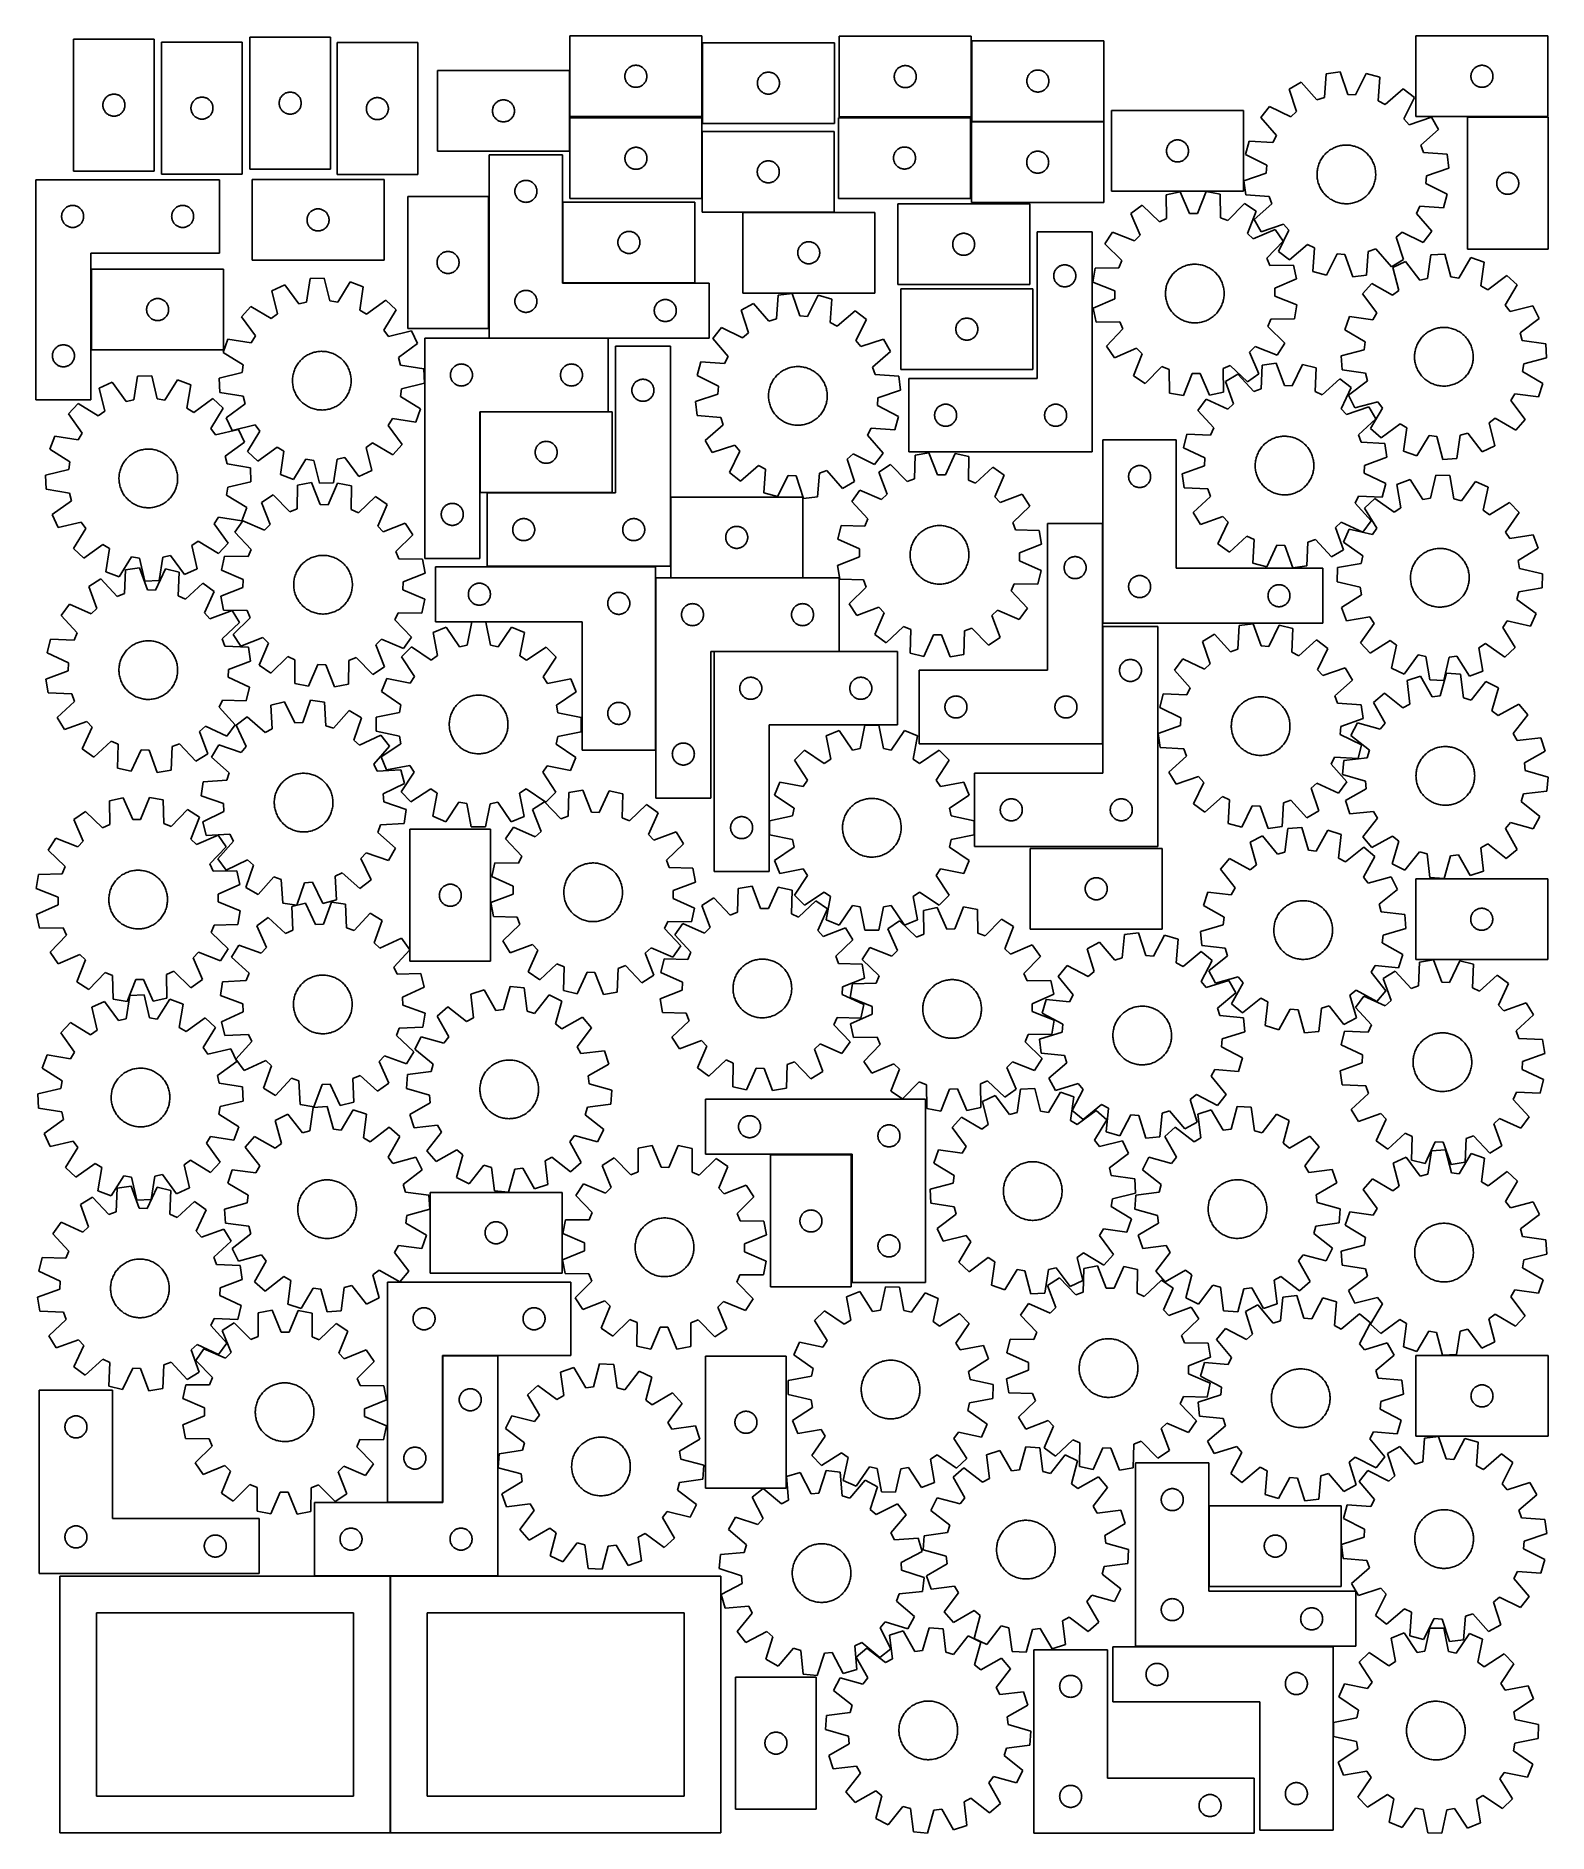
# Model space of a CAD drawing. Header units: millimetres. Extents: x 7 to 1243, y 7 to 1477.
import ezdxf

# ---------------------------------------------------------------- set-up
doc = ezdxf.new("R2010")
doc.units = ezdxf.units.MM
doc.layers.add('CUT', color=7, linetype='CONTINUOUS', true_color=0x000000)

msp = doc.modelspace()

# ---------------------------------------------------------------- linework, layer by layer
at = {"layer": 'CUT'}
for p, q in [((103.429135, 1473.961734), (37.429135, 1473.961734)), ((37.429135, 1473.961734), (37.429135, 1365.961734)), ((103.429135, 1365.961734), (103.429135, 1473.961734)), ((175.456601, 1471.524722), (109.456601, 1471.524722)), ((109.456601, 1471.524722), (109.456601, 1363.524722)), ((175.456601, 1363.524722), (175.456601, 1471.524722)), ((247.626279, 1475.58942), (181.626279, 1475.58942)), ((181.626279, 1475.58942), (181.626279, 1367.58942)), ((247.626279, 1367.58942), (247.626279, 1475.58942)), ((252.929313, 1471.144104), (252.929313, 1363.144104)), ((318.929313, 1471.144104), (252.929313, 1471.144104)), ((318.929313, 1363.144104), (318.929313, 1471.144104)), ((551.344113, 1476.571597), (443.344113, 1476.571597)), ((443.344113, 1476.571597), (443.344113, 1410.571597)), ((551.344113, 1410.571597), (551.344113, 1476.571597)), ((659.810666, 1470.964663), (551.810666, 1470.964663)), ((551.810666, 1470.964663), (551.810666, 1404.964663)), ((659.810666, 1404.964663), (659.810666, 1470.964663)), ((771.69885, 1476.314273), (663.69885, 1476.314273)), ((663.69885, 1476.314273), (663.69885, 1410.314273)), ((771.69885, 1410.314273), (771.69885, 1476.314273)), ((880.151609, 1472.692202), (772.151609, 1472.692202)), ((772.151609, 1472.692202), (772.151609, 1406.692202)), ((880.151609, 1406.692202), (880.151609, 1472.692202)), ((1243.382581, 1476.554507), (1135.382581, 1476.554507)), ((1135.382581, 1476.554507), (1135.382581, 1410.554507)), ((1243.382581, 1410.554507), (1243.382581, 1476.554507)), ((443.075559, 1448.288882), (335.075559, 1448.288882)), ((335.075559, 1448.288882), (335.075559, 1382.288882)), ((443.075559, 1382.288882), (443.075559, 1448.288882)), ((488.344113, 1443.571597), (488.363383, 1444.160225)), ((488.363383, 1442.982969), (488.344113, 1443.571597)), ((488.363383, 1444.160225), (488.42111, 1444.746333)), ((488.42111, 1442.396861), (488.363383, 1442.982969)), ((488.42111, 1444.746333), (488.517046, 1445.32741)), ((488.517046, 1441.815784), (488.42111, 1442.396861)), ((488.517046, 1445.32741), (488.650781, 1445.900968)), ((488.650781, 1441.242225), (488.517046, 1441.815784)), ((488.650781, 1445.900968), (488.821742, 1446.464552)), ((488.821742, 1440.678642), (488.650781, 1441.242225)), ((488.821742, 1446.464552), (489.029198, 1447.015748)), ((489.029198, 1440.127446), (488.821742, 1440.678642)), ((489.029198, 1447.015748), (489.272259, 1447.552195)), ((489.272259, 1447.552195), (489.549885, 1448.071597)), ((489.549885, 1448.071597), (489.860887, 1448.571729)), ((489.860887, 1448.571729), (490.203933, 1449.05045)), ((490.203933, 1449.05045), (490.577555, 1449.505709)), ((490.577555, 1449.505709), (490.980152, 1449.935558)), ((490.980152, 1449.935558), (491.410001, 1450.338155)), ((491.410001, 1450.338155), (491.865261, 1450.711777)), ((491.865261, 1450.711777), (492.343981, 1451.054823)), ((492.343981, 1451.054823), (492.844113, 1451.365825)), ((492.844113, 1451.365825), (493.363515, 1451.643451)), ((493.363515, 1451.643451), (493.899963, 1451.886513)), ((493.899963, 1451.886513), (494.451158, 1452.093968)), ((494.451158, 1452.093968), (495.014742, 1452.264929)), ((495.014742, 1452.264929), (495.588301, 1452.398664)), ((495.588301, 1452.398664), (496.169378, 1452.494601)), ((496.169378, 1452.494601), (496.755485, 1452.552327)), ((496.755485, 1452.552327), (497.344113, 1452.571597)), ((497.344113, 1452.571597), (497.932742, 1452.552327)), ((497.932742, 1452.552327), (498.518849, 1452.494601)), ((498.518849, 1452.494601), (499.099926, 1452.398664)), ((499.099926, 1452.398664), (499.673485, 1452.264929)), ((499.673485, 1452.264929), (500.237069, 1452.093968)), ((500.237069, 1452.093968), (500.788264, 1451.886513)), ((500.788264, 1451.886513), (501.324712, 1451.643451)), ((501.324712, 1451.643451), (501.844113, 1451.365825)), ((501.844113, 1451.365825), (502.344246, 1451.054823)), ((502.344246, 1451.054823), (502.822966, 1450.711777)), ((502.822966, 1450.711777), (503.278226, 1450.338155)), ((503.278226, 1450.338155), (503.708074, 1449.935558)), ((503.708074, 1449.935558), (504.110672, 1449.505709)), ((504.110672, 1449.505709), (504.484293, 1449.05045)), ((504.484293, 1449.05045), (504.82734, 1448.571729)), ((504.82734, 1448.571729), (505.138342, 1448.071597)), ((505.138342, 1448.071597), (505.415968, 1447.552195)), ((505.415968, 1447.552195), (505.659029, 1447.015748)), ((505.659029, 1447.015748), (505.866485, 1446.464552)), ((505.866485, 1440.678642), (505.659029, 1440.127446)), ((505.866485, 1446.464552), (506.037446, 1445.900968)), ((506.037446, 1441.242225), (505.866485, 1440.678642)), ((506.037446, 1445.900968), (506.171181, 1445.32741)), ((506.171181, 1441.815784), (506.037446, 1441.242225)), ((506.171181, 1445.32741), (506.267117, 1444.746333)), ((506.267117, 1442.396861), (506.171181, 1441.815784)), ((506.267117, 1444.746333), (506.324844, 1444.160225)), ((506.324844, 1442.982969), (506.267117, 1442.396861)), ((506.324844, 1444.160225), (506.344113, 1443.571597)), ((506.344113, 1443.571597), (506.324844, 1442.982969)), ((597.117334, 1440.294035), (597.288295, 1440.857618)), ((597.288295, 1440.857618), (597.49575, 1441.408814)), ((597.49575, 1441.408814), (597.738811, 1441.945261)), ((597.738811, 1441.945261), (598.016438, 1442.464663)), ((598.016438, 1442.464663), (598.32744, 1442.964795)), ((598.32744, 1442.964795), (598.670486, 1443.443516)), ((598.670486, 1443.443516), (599.044108, 1443.898776)), ((599.044108, 1443.898776), (599.446705, 1444.328624)), ((599.446705, 1444.328624), (599.876554, 1444.731221)), ((599.876554, 1444.731221), (600.331813, 1445.104843)), ((600.331813, 1445.104843), (600.810534, 1445.44789)), ((600.810534, 1445.44789), (601.310666, 1445.758892)), ((601.310666, 1445.758892), (601.830068, 1446.036518)), ((601.830068, 1446.036518), (602.366515, 1446.279579)), ((602.366515, 1446.279579), (602.917711, 1446.487034)), ((602.917711, 1446.487034), (603.481295, 1446.657996)), ((603.481295, 1446.657996), (604.054853, 1446.791731)), ((604.054853, 1446.791731), (604.63593, 1446.887667)), ((604.63593, 1446.887667), (605.222038, 1446.945393)), ((605.222038, 1446.945393), (605.810666, 1446.964663)), ((605.810666, 1446.964663), (606.399294, 1446.945393)), ((606.399294, 1446.945393), (606.985402, 1446.887667)), ((606.985402, 1446.887667), (607.566479, 1446.791731)), ((607.566479, 1446.791731), (608.140038, 1446.657996)), ((608.140038, 1446.657996), (608.703621, 1446.487034)), ((608.703621, 1446.487034), (609.254817, 1446.279579)), ((609.254817, 1446.279579), (609.791264, 1446.036518)), ((609.791264, 1446.036518), (610.310666, 1445.758892)), ((610.310666, 1445.758892), (610.810798, 1445.44789)), ((610.810798, 1445.44789), (611.289519, 1445.104843)), ((611.289519, 1445.104843), (611.744778, 1444.731221)), ((611.744778, 1444.731221), (612.174627, 1444.328624)), ((612.174627, 1444.328624), (612.577224, 1443.898776)), ((612.577224, 1443.898776), (612.950846, 1443.443516)), ((612.950846, 1443.443516), (613.293893, 1442.964795)), ((613.293893, 1442.964795), (613.604895, 1442.464663)), ((613.604895, 1442.464663), (613.882521, 1441.945261)), ((613.882521, 1441.945261), (614.125582, 1441.408814)), ((614.125582, 1441.408814), (614.333037, 1440.857618)), ((614.333037, 1440.857618), (614.503999, 1440.294035)), ((708.69885, 1443.314273), (708.718119, 1443.902901)), ((708.718119, 1442.725644), (708.69885, 1443.314273)), ((708.718119, 1443.902901), (708.775846, 1444.489008)), ((708.775846, 1442.139537), (708.718119, 1442.725644)), ((708.775846, 1444.489008), (708.871782, 1445.070085)), ((708.871782, 1441.55846), (708.775846, 1442.139537)), ((708.871782, 1445.070085), (709.005517, 1445.643644)), ((709.005517, 1440.984901), (708.871782, 1441.55846)), ((709.005517, 1445.643644), (709.176479, 1446.207228)), ((709.176479, 1440.421317), (709.005517, 1440.984901)), ((709.176479, 1446.207228), (709.383934, 1446.758423)), ((709.383934, 1446.758423), (709.626995, 1447.294871)), ((709.626995, 1447.294871), (709.904621, 1447.814273)), ((709.904621, 1447.814273), (710.215623, 1448.314405)), ((710.215623, 1448.314405), (710.55867, 1448.793125)), ((710.55867, 1448.793125), (710.932291, 1449.248385)), ((710.932291, 1449.248385), (711.334889, 1449.678234)), ((711.334889, 1449.678234), (711.764737, 1450.080831)), ((711.764737, 1450.080831), (712.219997, 1450.454453)), ((712.219997, 1450.454453), (712.698718, 1450.797499)), ((712.698718, 1450.797499), (713.19885, 1451.108501)), ((713.19885, 1451.108501), (713.718252, 1451.386127)), ((713.718252, 1451.386127), (714.254699, 1451.629188)), ((714.254699, 1451.629188), (714.805895, 1451.836644)), ((714.805895, 1451.836644), (715.369478, 1452.007605)), ((715.369478, 1452.007605), (715.943037, 1452.14134)), ((715.943037, 1452.14134), (716.524114, 1452.237276)), ((716.524114, 1452.237276), (717.110222, 1452.295003)), ((717.110222, 1452.295003), (717.69885, 1452.314273)), ((717.69885, 1452.314273), (718.287478, 1452.295003)), ((718.287478, 1452.295003), (718.873585, 1452.237276)), ((718.873585, 1452.237276), (719.454663, 1452.14134)), ((719.454663, 1452.14134), (720.028221, 1452.007605)), ((720.028221, 1452.007605), (720.591805, 1451.836644)), ((720.591805, 1451.836644), (721.143001, 1451.629188)), ((721.143001, 1451.629188), (721.679448, 1451.386127)), ((721.679448, 1451.386127), (722.19885, 1451.108501)), ((722.19885, 1451.108501), (722.698982, 1450.797499)), ((722.698982, 1450.797499), (723.177703, 1450.454453)), ((723.177703, 1450.454453), (723.632962, 1450.080831)), ((723.632962, 1450.080831), (724.062811, 1449.678234)), ((724.062811, 1449.678234), (724.465408, 1449.248385)), ((724.465408, 1449.248385), (724.83903, 1448.793125)), ((724.83903, 1448.793125), (725.182076, 1448.314405)), ((725.182076, 1448.314405), (725.493078, 1447.814273)), ((725.493078, 1447.814273), (725.770704, 1447.294871)), ((725.770704, 1447.294871), (726.013766, 1446.758423)), ((726.013766, 1446.758423), (726.221221, 1446.207228)), ((726.221221, 1446.207228), (726.392182, 1445.643644)), ((726.392182, 1440.984901), (726.221221, 1440.421317)), ((726.392182, 1445.643644), (726.525917, 1445.070085)), ((726.525917, 1441.55846), (726.392182, 1440.984901)), ((726.525917, 1445.070085), (726.621854, 1444.489008)), ((726.621854, 1442.139537), (726.525917, 1441.55846)), ((726.621854, 1444.489008), (726.67958, 1443.902901)), ((726.67958, 1442.725644), (726.621854, 1442.139537)), ((726.67958, 1443.902901), (726.69885, 1443.314273)), ((726.69885, 1443.314273), (726.67958, 1442.725644)), ((817.170878, 1440.28083), (817.228605, 1440.866938)), ((817.228605, 1440.866938), (817.324541, 1441.448015)), ((817.324541, 1441.448015), (817.458276, 1442.021574)), ((817.458276, 1442.021574), (817.629237, 1442.585157)), ((817.629237, 1442.585157), (817.836693, 1443.136353)), ((817.836693, 1443.136353), (818.079754, 1443.6728)), ((818.079754, 1443.6728), (818.35738, 1444.192202)), ((818.35738, 1444.192202), (818.668382, 1444.692334)), ((818.668382, 1444.692334), (819.011428, 1445.171055)), ((819.011428, 1445.171055), (819.38505, 1445.626315)), ((819.38505, 1445.626315), (819.787648, 1446.056163)), ((819.787648, 1446.056163), (820.217496, 1446.458761)), ((820.217496, 1446.458761), (820.672756, 1446.832382)), ((820.672756, 1446.832382), (821.151476, 1447.175429)), ((821.151476, 1447.175429), (821.651609, 1447.486431)), ((821.651609, 1447.486431), (822.17101, 1447.764057)), ((822.17101, 1447.764057), (822.707458, 1448.007118)), ((822.707458, 1448.007118), (823.258653, 1448.214573)), ((823.258653, 1448.214573), (823.822237, 1448.385535)), ((823.822237, 1448.385535), (824.395796, 1448.51927)), ((824.395796, 1448.51927), (824.976873, 1448.615206)), ((824.976873, 1448.615206), (825.56298, 1448.672933)), ((825.56298, 1448.672933), (826.151609, 1448.692202)), ((826.151609, 1448.692202), (826.740237, 1448.672933)), ((826.740237, 1448.672933), (827.326344, 1448.615206)), ((827.326344, 1448.615206), (827.907421, 1448.51927)), ((827.907421, 1448.51927), (828.48098, 1448.385535)), ((828.48098, 1448.385535), (829.044564, 1448.214573)), ((829.044564, 1448.214573), (829.595759, 1448.007118)), ((829.595759, 1448.007118), (830.132207, 1447.764057)), ((830.132207, 1447.764057), (830.651609, 1447.486431)), ((830.651609, 1447.486431), (831.151741, 1447.175429)), ((831.151741, 1447.175429), (831.630461, 1446.832382)), ((831.630461, 1446.832382), (832.085721, 1446.458761)), ((832.085721, 1446.458761), (832.51557, 1446.056163)), ((832.51557, 1446.056163), (832.918167, 1445.626315)), ((832.918167, 1445.626315), (833.291789, 1445.171055)), ((833.291789, 1445.171055), (833.634835, 1444.692334)), ((833.634835, 1444.692334), (833.945837, 1444.192202)), ((833.945837, 1444.192202), (834.223463, 1443.6728)), ((834.223463, 1443.6728), (834.466524, 1443.136353)), ((834.466524, 1443.136353), (834.67398, 1442.585157)), ((834.67398, 1442.585157), (834.844941, 1442.021574)), ((834.844941, 1442.021574), (834.978676, 1441.448015)), ((834.978676, 1441.448015), (835.074612, 1440.866938)), ((835.074612, 1440.866938), (835.132339, 1440.28083)), ((1061.888673, 1445.631623), (1060.542713, 1426.30209)), ((1073.327181, 1447.130295), (1061.888673, 1445.631623)), ((1079.607337, 1428.799936), (1073.327181, 1447.130295)), ((1094.663732, 1445.718498), (1086.023136, 1428.375416)), ((1105.805052, 1442.725764), (1094.663732, 1445.718498)), ((1104.592436, 1423.387409), (1105.805052, 1442.725764)), ((1180.382581, 1443.554507), (1180.401851, 1444.143135)), ((1180.401851, 1442.965879), (1180.382581, 1443.554507)), ((1180.401851, 1444.143135), (1180.459577, 1444.729243)), ((1180.459577, 1442.379771), (1180.401851, 1442.965879)), ((1180.459577, 1444.729243), (1180.555513, 1445.31032)), ((1180.555513, 1441.798694), (1180.459577, 1442.379771)), ((1180.555513, 1445.31032), (1180.689248, 1445.883878)), ((1180.689248, 1441.225136), (1180.555513, 1441.798694)), ((1180.689248, 1445.883878), (1180.86021, 1446.447462)), ((1180.86021, 1440.661552), (1180.689248, 1441.225136)), ((1180.86021, 1446.447462), (1181.067665, 1446.998658)), ((1181.067665, 1440.110356), (1180.86021, 1440.661552)), ((1181.067665, 1446.998658), (1181.310726, 1447.535105)), ((1181.310726, 1447.535105), (1181.588352, 1448.054507)), ((1181.588352, 1448.054507), (1181.899354, 1448.554639)), ((1181.899354, 1448.554639), (1182.242401, 1449.03336)), ((1182.242401, 1449.03336), (1182.616023, 1449.488619)), ((1182.616023, 1449.488619), (1183.01862, 1449.918468)), ((1183.01862, 1449.918468), (1183.448468, 1450.321065)), ((1183.448468, 1450.321065), (1183.903728, 1450.694687)), ((1183.903728, 1450.694687), (1184.382449, 1451.037733)), ((1184.382449, 1451.037733), (1184.882581, 1451.348736)), ((1184.882581, 1451.348736), (1185.401983, 1451.626362)), ((1185.401983, 1451.626362), (1185.93843, 1451.869423)), ((1185.93843, 1451.869423), (1186.489626, 1452.076878)), ((1186.489626, 1452.076878), (1187.053209, 1452.247839)), ((1187.053209, 1452.247839), (1187.626768, 1452.381574)), ((1187.626768, 1452.381574), (1188.207845, 1452.477511)), ((1188.207845, 1452.477511), (1188.793953, 1452.535237)), ((1188.793953, 1452.535237), (1189.382581, 1452.554507)), ((1189.382581, 1452.554507), (1189.971209, 1452.535237)), ((1189.971209, 1452.535237), (1190.557317, 1452.477511)), ((1190.557317, 1452.477511), (1191.138394, 1452.381574)), ((1191.138394, 1452.381574), (1191.711952, 1452.247839)), ((1191.711952, 1452.247839), (1192.275536, 1452.076878)), ((1192.275536, 1452.076878), (1192.826732, 1451.869423)), ((1192.826732, 1451.869423), (1193.363179, 1451.626362)), ((1193.363179, 1451.626362), (1193.882581, 1451.348736)), ((1193.882581, 1451.348736), (1194.382713, 1451.037733)), ((1194.382713, 1451.037733), (1194.861434, 1450.694687)), ((1194.861434, 1450.694687), (1195.316693, 1450.321065)), ((1195.316693, 1450.321065), (1195.746542, 1449.918468)), ((1195.746542, 1449.918468), (1196.149139, 1449.488619)), ((1196.149139, 1449.488619), (1196.522761, 1449.03336)), ((1196.522761, 1449.03336), (1196.865807, 1448.554639)), ((1196.865807, 1448.554639), (1197.176809, 1448.054507)), ((1197.176809, 1448.054507), (1197.454436, 1447.535105)), ((1197.454436, 1447.535105), (1197.697497, 1446.998658)), ((1197.697497, 1446.998658), (1197.904952, 1446.447462)), ((1197.904952, 1440.661552), (1197.697497, 1440.110356)), ((1197.904952, 1446.447462), (1198.075913, 1445.883878)), ((1198.075913, 1441.225136), (1197.904952, 1440.661552)), ((1198.075913, 1445.883878), (1198.209648, 1445.31032)), ((1198.209648, 1441.798694), (1198.075913, 1441.225136)), ((1198.209648, 1445.31032), (1198.305585, 1444.729243)), ((1198.305585, 1442.379771), (1198.209648, 1441.798694)), ((1198.305585, 1444.729243), (1198.363311, 1444.143135)), ((1198.363311, 1442.965879), (1198.305585, 1442.379771)), ((1198.363311, 1444.143135), (1198.382581, 1443.554507)), ((1198.382581, 1443.554507), (1198.363311, 1442.965879)), ((63.662577, 1425.895846), (64.065174, 1426.325695)), ((64.065174, 1426.325695), (64.495023, 1426.728292)), ((64.495023, 1426.728292), (64.950282, 1427.101914)), ((64.950282, 1427.101914), (65.429003, 1427.444961)), ((65.429003, 1427.444961), (65.929135, 1427.755963)), ((65.929135, 1427.755963), (66.448537, 1428.033589)), ((66.448537, 1428.033589), (66.984984, 1428.27665)), ((66.984984, 1428.27665), (67.53618, 1428.484105)), ((67.53618, 1428.484105), (68.099764, 1428.655067)), ((68.099764, 1428.655067), (68.673322, 1428.788802)), ((68.673322, 1428.788802), (69.254399, 1428.884738)), ((69.254399, 1428.884738), (69.840507, 1428.942464)), ((69.840507, 1428.942464), (70.429135, 1428.961734)), ((70.429135, 1428.961734), (71.017763, 1428.942464)), ((71.017763, 1428.942464), (71.603871, 1428.884738)), ((71.603871, 1428.884738), (72.184948, 1428.788802)), ((72.184948, 1428.788802), (72.758506, 1428.655067)), ((72.758506, 1428.655067), (73.32209, 1428.484105)), ((73.32209, 1428.484105), (73.873286, 1428.27665)), ((73.873286, 1428.27665), (74.409733, 1428.033589)), ((74.409733, 1428.033589), (74.929135, 1427.755963)), ((74.929135, 1427.755963), (75.429267, 1427.444961)), ((75.429267, 1427.444961), (75.907988, 1427.101914)), ((75.907988, 1427.101914), (76.363247, 1426.728292)), ((76.363247, 1426.728292), (76.793096, 1426.325695)), ((76.793096, 1426.325695), (77.195693, 1425.895846)), ((139.01245, 1425.839638), (139.563646, 1426.047094)), ((139.563646, 1426.047094), (140.127229, 1426.218055)), ((140.127229, 1426.218055), (140.700788, 1426.35179)), ((140.700788, 1426.35179), (141.281865, 1426.447726)), ((141.281865, 1426.447726), (141.867973, 1426.505453)), ((141.867973, 1426.505453), (142.456601, 1426.524722)), ((142.456601, 1426.524722), (143.045229, 1426.505453)), ((143.045229, 1426.505453), (143.631337, 1426.447726)), ((143.631337, 1426.447726), (144.212414, 1426.35179)), ((144.212414, 1426.35179), (144.785972, 1426.218055)), ((144.785972, 1426.218055), (145.349556, 1426.047094)), ((145.349556, 1426.047094), (145.900752, 1425.839638)), ((206.554424, 1425.570018), (206.83205, 1426.08942)), ((206.83205, 1426.08942), (207.143052, 1426.589552)), ((207.143052, 1426.589552), (207.486098, 1427.068273)), ((207.486098, 1427.068273), (207.85972, 1427.523532)), ((207.85972, 1427.523532), (208.262318, 1427.953381)), ((208.262318, 1427.953381), (208.692166, 1428.355978)), ((208.692166, 1428.355978), (209.147426, 1428.7296)), ((209.147426, 1428.7296), (209.626146, 1429.072646)), ((209.626146, 1429.072646), (210.126279, 1429.383648)), ((210.126279, 1429.383648), (210.64568, 1429.661274)), ((210.64568, 1429.661274), (211.182128, 1429.904335)), ((211.182128, 1429.904335), (211.733323, 1430.111791)), ((211.733323, 1430.111791), (212.296907, 1430.282752)), ((212.296907, 1430.282752), (212.870466, 1430.416487)), ((212.870466, 1430.416487), (213.451543, 1430.512423)), ((213.451543, 1430.512423), (214.03765, 1430.57015)), ((214.03765, 1430.57015), (214.626279, 1430.58942)), ((214.626279, 1430.58942), (215.214907, 1430.57015)), ((215.214907, 1430.57015), (215.801014, 1430.512423)), ((215.801014, 1430.512423), (216.382091, 1430.416487)), ((216.382091, 1430.416487), (216.95565, 1430.282752)), ((216.95565, 1430.282752), (217.519234, 1430.111791)), ((217.519234, 1430.111791), (218.070429, 1429.904335)), ((218.070429, 1429.904335), (218.606877, 1429.661274)), ((218.606877, 1429.661274), (219.126279, 1429.383648)), ((219.126279, 1429.383648), (219.626411, 1429.072646)), ((219.626411, 1429.072646), (220.105131, 1428.7296)), ((220.105131, 1428.7296), (220.560391, 1428.355978)), ((220.560391, 1428.355978), (220.99024, 1427.953381)), ((220.99024, 1427.953381), (221.392837, 1427.523532)), ((221.392837, 1427.523532), (221.766459, 1427.068273)), ((221.766459, 1427.068273), (222.109505, 1426.589552)), ((222.109505, 1426.589552), (222.420507, 1426.08942)), ((222.420507, 1426.08942), (222.698133, 1425.570018)), ((283.599942, 1425.837437), (284.1735, 1425.971172)), ((284.1735, 1425.971172), (284.754578, 1426.067108)), ((284.754578, 1426.067108), (285.340685, 1426.124835)), ((285.340685, 1426.124835), (285.929313, 1426.144104)), ((285.929313, 1426.144104), (286.517942, 1426.124835)), ((286.517942, 1426.124835), (287.104049, 1426.067108)), ((287.104049, 1426.067108), (287.685126, 1425.971172)), ((287.685126, 1425.971172), (288.258685, 1425.837437)), ((489.272259, 1439.590999), (489.029198, 1440.127446)), ((489.549885, 1439.071597), (489.272259, 1439.590999)), ((489.860887, 1438.571465), (489.549885, 1439.071597)), ((490.203933, 1438.092744), (489.860887, 1438.571465)), ((490.577555, 1437.637484), (490.203933, 1438.092744)), ((490.980152, 1437.207636), (490.577555, 1437.637484)), ((491.410001, 1436.805039), (490.980152, 1437.207636)), ((491.865261, 1436.431417), (491.410001, 1436.805039)), ((492.343981, 1436.08837), (491.865261, 1436.431417)), ((492.844113, 1435.777368), (492.343981, 1436.08837)), ((493.363515, 1435.499742), (492.844113, 1435.777368)), ((493.899963, 1435.256681), (493.363515, 1435.499742)), ((494.451158, 1435.049226), (493.899963, 1435.256681)), ((495.014742, 1434.878264), (494.451158, 1435.049226)), ((495.588301, 1434.744529), (495.014742, 1434.878264)), ((496.169378, 1434.648593), (495.588301, 1434.744529)), ((496.755485, 1434.590866), (496.169378, 1434.648593)), ((497.344113, 1434.571597), (496.755485, 1434.590866)), ((497.932742, 1434.590866), (497.344113, 1434.571597)), ((498.518849, 1434.648593), (497.932742, 1434.590866)), ((499.099926, 1434.744529), (498.518849, 1434.648593)), ((499.673485, 1434.878264), (499.099926, 1434.744529)), ((500.237069, 1435.049226), (499.673485, 1434.878264)), ((500.788264, 1435.256681), (500.237069, 1435.049226)), ((501.324712, 1435.499742), (500.788264, 1435.256681)), ((501.844113, 1435.777368), (501.324712, 1435.499742)), ((502.344246, 1436.08837), (501.844113, 1435.777368)), ((502.822966, 1436.431417), (502.344246, 1436.08837)), ((503.278226, 1436.805039), (502.822966, 1436.431417)), ((503.708074, 1437.207636), (503.278226, 1436.805039)), ((504.110672, 1437.637484), (503.708074, 1437.207636)), ((504.484293, 1438.092744), (504.110672, 1437.637484)), ((504.82734, 1438.571465), (504.484293, 1438.092744)), ((505.138342, 1439.071597), (504.82734, 1438.571465)), ((505.415968, 1439.590999), (505.138342, 1439.071597)), ((505.659029, 1440.127446), (505.415968, 1439.590999)), ((596.810666, 1437.964663), (596.829936, 1438.553291)), ((596.829936, 1437.376035), (596.810666, 1437.964663)), ((596.829936, 1438.553291), (596.887662, 1439.139399)), ((596.887662, 1436.789927), (596.829936, 1437.376035)), ((596.887662, 1439.139399), (596.983599, 1439.720476)), ((596.983599, 1436.20885), (596.887662, 1436.789927)), ((596.983599, 1439.720476), (597.117334, 1440.294035)), ((597.117334, 1435.635292), (596.983599, 1436.20885)), ((597.288295, 1435.071708), (597.117334, 1435.635292)), ((597.49575, 1434.520512), (597.288295, 1435.071708)), ((597.738811, 1433.984065), (597.49575, 1434.520512)), ((598.016438, 1433.464663), (597.738811, 1433.984065)), ((598.32744, 1432.964531), (598.016438, 1433.464663)), ((598.670486, 1432.48581), (598.32744, 1432.964531)), ((599.044108, 1432.030551), (598.670486, 1432.48581)), ((599.446705, 1431.600702), (599.044108, 1432.030551)), ((599.876554, 1431.198105), (599.446705, 1431.600702)), ((600.331813, 1430.824483), (599.876554, 1431.198105)), ((600.810534, 1430.481437), (600.331813, 1430.824483)), ((601.310666, 1430.170435), (600.810534, 1430.481437)), ((601.830068, 1429.892809), (601.310666, 1430.170435)), ((602.366515, 1429.649747), (601.830068, 1429.892809)), ((602.917711, 1429.442292), (602.366515, 1429.649747)), ((603.481295, 1429.271331), (602.917711, 1429.442292)), ((604.054853, 1429.137596), (603.481295, 1429.271331)), ((604.63593, 1429.041659), (604.054853, 1429.137596)), ((605.222038, 1428.983933), (604.63593, 1429.041659)), ((605.810666, 1428.964663), (605.222038, 1428.983933)), ((606.399294, 1428.983933), (605.810666, 1428.964663)), ((606.985402, 1429.041659), (606.399294, 1428.983933)), ((607.566479, 1429.137596), (606.985402, 1429.041659)), ((608.140038, 1429.271331), (607.566479, 1429.137596)), ((608.703621, 1429.442292), (608.140038, 1429.271331)), ((609.254817, 1429.649747), (608.703621, 1429.442292)), ((609.791264, 1429.892809), (609.254817, 1429.649747)), ((610.310666, 1430.170435), (609.791264, 1429.892809)), ((610.810798, 1430.481437), (610.310666, 1430.170435)), ((611.289519, 1430.824483), (610.810798, 1430.481437)), ((611.744778, 1431.198105), (611.289519, 1430.824483)), ((612.174627, 1431.600702), (611.744778, 1431.198105)), ((612.577224, 1432.030551), (612.174627, 1431.600702)), ((612.950846, 1432.48581), (612.577224, 1432.030551)), ((613.293893, 1432.964531), (612.950846, 1432.48581)), ((613.604895, 1433.464663), (613.293893, 1432.964531)), ((613.882521, 1433.984065), (613.604895, 1433.464663)), ((614.125582, 1434.520512), (613.882521, 1433.984065)), ((614.333037, 1435.071708), (614.125582, 1434.520512)), ((614.503999, 1435.635292), (614.333037, 1435.071708)), ((614.503999, 1440.294035), (614.637734, 1439.720476)), ((614.637734, 1436.20885), (614.503999, 1435.635292)), ((614.637734, 1439.720476), (614.73367, 1439.139399)), ((614.73367, 1436.789927), (614.637734, 1436.20885)), ((614.73367, 1439.139399), (614.791396, 1438.553291)), ((614.791396, 1437.376035), (614.73367, 1436.789927)), ((614.791396, 1438.553291), (614.810666, 1437.964663)), ((614.810666, 1437.964663), (614.791396, 1437.376035)), ((709.383934, 1439.870122), (709.176479, 1440.421317)), ((709.626995, 1439.333674), (709.383934, 1439.870122)), ((709.904621, 1438.814273), (709.626995, 1439.333674)), ((710.215623, 1438.31414), (709.904621, 1438.814273)), ((710.55867, 1437.83542), (710.215623, 1438.31414)), ((710.932291, 1437.38016), (710.55867, 1437.83542)), ((711.334889, 1436.950312), (710.932291, 1437.38016)), ((711.764737, 1436.547714), (711.334889, 1436.950312)), ((712.219997, 1436.174092), (711.764737, 1436.547714)), ((712.698718, 1435.831046), (712.219997, 1436.174092)), ((713.19885, 1435.520044), (712.698718, 1435.831046)), ((713.718252, 1435.242418), (713.19885, 1435.520044)), ((714.254699, 1434.999357), (713.718252, 1435.242418)), ((714.805895, 1434.791901), (714.254699, 1434.999357)), ((715.369478, 1434.62094), (714.805895, 1434.791901)), ((715.943037, 1434.487205), (715.369478, 1434.62094)), ((716.524114, 1434.391269), (715.943037, 1434.487205)), ((717.110222, 1434.333542), (716.524114, 1434.391269)), ((717.69885, 1434.314273), (717.110222, 1434.333542)), ((718.287478, 1434.333542), (717.69885, 1434.314273)), ((718.873585, 1434.391269), (718.287478, 1434.333542)), ((719.454663, 1434.487205), (718.873585, 1434.391269)), ((720.028221, 1434.62094), (719.454663, 1434.487205)), ((720.591805, 1434.791901), (720.028221, 1434.62094)), ((721.143001, 1434.999357), (720.591805, 1434.791901)), ((721.679448, 1435.242418), (721.143001, 1434.999357)), ((722.19885, 1435.520044), (721.679448, 1435.242418)), ((722.698982, 1435.831046), (722.19885, 1435.520044)), ((723.177703, 1436.174092), (722.698982, 1435.831046)), ((723.632962, 1436.547714), (723.177703, 1436.174092)), ((724.062811, 1436.950312), (723.632962, 1436.547714)), ((724.465408, 1437.38016), (724.062811, 1436.950312)), ((724.83903, 1437.83542), (724.465408, 1437.38016)), ((725.182076, 1438.31414), (724.83903, 1437.83542)), ((725.493078, 1438.814273), (725.182076, 1438.31414)), ((725.770704, 1439.333674), (725.493078, 1438.814273)), ((726.013766, 1439.870122), (725.770704, 1439.333674)), ((726.221221, 1440.421317), (726.013766, 1439.870122)), ((817.151609, 1439.692202), (817.170878, 1440.28083)), ((817.170878, 1439.103574), (817.151609, 1439.692202)), ((817.228605, 1438.517467), (817.170878, 1439.103574)), ((817.324541, 1437.936389), (817.228605, 1438.517467)), ((817.458276, 1437.362831), (817.324541, 1437.936389)), ((817.629237, 1436.799247), (817.458276, 1437.362831)), ((817.836693, 1436.248051), (817.629237, 1436.799247)), ((818.079754, 1435.711604), (817.836693, 1436.248051)), ((818.35738, 1435.192202), (818.079754, 1435.711604)), ((818.668382, 1434.69207), (818.35738, 1435.192202)), ((819.011428, 1434.213349), (818.668382, 1434.69207)), ((819.38505, 1433.75809), (819.011428, 1434.213349)), ((819.787648, 1433.328241), (819.38505, 1433.75809)), ((820.217496, 1432.925644), (819.787648, 1433.328241)), ((820.672756, 1432.552022), (820.217496, 1432.925644)), ((821.151476, 1432.208976), (820.672756, 1432.552022)), ((821.651609, 1431.897974), (821.151476, 1432.208976)), ((822.17101, 1431.620348), (821.651609, 1431.897974)), ((822.707458, 1431.377286), (822.17101, 1431.620348)), ((823.258653, 1431.169831), (822.707458, 1431.377286)), ((823.822237, 1430.99887), (823.258653, 1431.169831)), ((824.395796, 1430.865135), (823.822237, 1430.99887)), ((824.976873, 1430.769198), (824.395796, 1430.865135)), ((825.56298, 1430.711472), (824.976873, 1430.769198)), ((826.151609, 1430.692202), (825.56298, 1430.711472)), ((826.740237, 1430.711472), (826.151609, 1430.692202)), ((827.326344, 1430.769198), (826.740237, 1430.711472)), ((827.907421, 1430.865135), (827.326344, 1430.769198)), ((828.48098, 1430.99887), (827.907421, 1430.865135)), ((829.044564, 1431.169831), (828.48098, 1430.99887)), ((829.595759, 1431.377286), (829.044564, 1431.169831)), ((830.132207, 1431.620348), (829.595759, 1431.377286)), ((830.651609, 1431.897974), (830.132207, 1431.620348)), ((831.151741, 1432.208976), (830.651609, 1431.897974)), ((831.630461, 1432.552022), (831.151741, 1432.208976)), ((832.085721, 1432.925644), (831.630461, 1432.552022)), ((832.51557, 1433.328241), (832.085721, 1432.925644)), ((832.918167, 1433.75809), (832.51557, 1433.328241)), ((833.291789, 1434.213349), (832.918167, 1433.75809)), ((833.634835, 1434.69207), (833.291789, 1434.213349)), ((833.945837, 1435.192202), (833.634835, 1434.69207)), ((834.223463, 1435.711604), (833.945837, 1435.192202)), ((834.466524, 1436.248051), (834.223463, 1435.711604)), ((834.67398, 1436.799247), (834.466524, 1436.248051)), ((834.844941, 1437.362831), (834.67398, 1436.799247)), ((834.978676, 1437.936389), (834.844941, 1437.362831)), ((835.074612, 1438.517467), (834.978676, 1437.936389)), ((835.132339, 1439.103574), (835.074612, 1438.517467)), ((835.132339, 1440.28083), (835.151609, 1439.692202)), ((835.151609, 1439.692202), (835.132339, 1439.103574)), ((1041.635999, 1438.770808), (1031.641713, 1433.008888)), ((1031.641713, 1433.008888), (1037.7953, 1414.635652)), ((1054.452831, 1424.239076), (1041.635999, 1438.770808)), ((1060.542713, 1426.30209), (1054.452831, 1424.239076)), ((1086.023136, 1428.375416), (1079.607337, 1428.799936)), ((1124.977184, 1433.256289), (1110.357404, 1420.539983)), ((1134.125152, 1426.227764), (1124.977184, 1433.256289)), ((1125.604372, 1408.825502), (1134.125152, 1426.227764)), ((1181.310726, 1439.573909), (1181.067665, 1440.110356)), ((1181.588352, 1439.054507), (1181.310726, 1439.573909)), ((1181.899354, 1438.554375), (1181.588352, 1439.054507)), ((1182.242401, 1438.075654), (1181.899354, 1438.554375)), ((1182.616023, 1437.620395), (1182.242401, 1438.075654)), ((1183.01862, 1437.190546), (1182.616023, 1437.620395)), ((1183.448468, 1436.787949), (1183.01862, 1437.190546)), ((1183.903728, 1436.414327), (1183.448468, 1436.787949)), ((1184.382449, 1436.07128), (1183.903728, 1436.414327)), ((1184.882581, 1435.760278), (1184.382449, 1436.07128)), ((1185.401983, 1435.482652), (1184.882581, 1435.760278)), ((1185.93843, 1435.239591), (1185.401983, 1435.482652)), ((1186.489626, 1435.032136), (1185.93843, 1435.239591)), ((1187.053209, 1434.861174), (1186.489626, 1435.032136)), ((1187.626768, 1434.727439), (1187.053209, 1434.861174)), ((1188.207845, 1434.631503), (1187.626768, 1434.727439)), ((1188.793953, 1434.573777), (1188.207845, 1434.631503)), ((1189.382581, 1434.554507), (1188.793953, 1434.573777)), ((1189.971209, 1434.573777), (1189.382581, 1434.554507)), ((1190.557317, 1434.631503), (1189.971209, 1434.573777)), ((1191.138394, 1434.727439), (1190.557317, 1434.631503)), ((1191.711952, 1434.861174), (1191.138394, 1434.727439)), ((1192.275536, 1435.032136), (1191.711952, 1434.861174)), ((1192.826732, 1435.239591), (1192.275536, 1435.032136)), ((1193.363179, 1435.482652), (1192.826732, 1435.239591)), ((1193.882581, 1435.760278), (1193.363179, 1435.482652)), ((1194.382713, 1436.07128), (1193.882581, 1435.760278)), ((1194.861434, 1436.414327), (1194.382713, 1436.07128)), ((1195.316693, 1436.787949), (1194.861434, 1436.414327)), ((1195.746542, 1437.190546), (1195.316693, 1436.787949)), ((1196.149139, 1437.620395), (1195.746542, 1437.190546)), ((1196.522761, 1438.075654), (1196.149139, 1437.620395)), ((1196.865807, 1438.554375), (1196.522761, 1438.075654)), ((1197.176809, 1439.054507), (1196.865807, 1438.554375)), ((1197.454436, 1439.573909), (1197.176809, 1439.054507)), ((1197.697497, 1440.110356), (1197.454436, 1439.573909)), ((61.429135, 1419.961734), (61.448405, 1420.550362)), ((61.448405, 1419.373106), (61.429135, 1419.961734)), ((61.448405, 1420.550362), (61.506131, 1421.13647)), ((61.506131, 1418.786998), (61.448405, 1419.373106)), ((61.506131, 1421.13647), (61.602067, 1421.717547)), ((61.602067, 1418.205921), (61.506131, 1418.786998)), ((61.602067, 1421.717547), (61.735803, 1422.291106)), ((61.735803, 1417.632363), (61.602067, 1418.205921)), ((61.735803, 1422.291106), (61.906764, 1422.854689)), ((61.906764, 1417.068779), (61.735803, 1417.632363)), ((61.906764, 1422.854689), (62.114219, 1423.405885)), ((62.114219, 1416.517583), (61.906764, 1417.068779)), ((62.114219, 1423.405885), (62.35728, 1423.942332)), ((62.35728, 1415.981136), (62.114219, 1416.517583)), ((62.35728, 1423.942332), (62.634906, 1424.461734)), ((62.634906, 1415.461734), (62.35728, 1415.981136)), ((62.634906, 1424.461734), (62.945908, 1424.961866)), ((62.945908, 1414.961602), (62.634906, 1415.461734)), ((62.945908, 1424.961866), (63.288955, 1425.440587)), ((63.288955, 1414.482881), (62.945908, 1414.961602)), ((63.288955, 1425.440587), (63.662577, 1425.895846)), ((63.662577, 1414.027622), (63.288955, 1414.482881)), ((64.065174, 1413.597773), (63.662577, 1414.027622)), ((64.495023, 1413.195176), (64.065174, 1413.597773)), ((64.950282, 1412.821554), (64.495023, 1413.195176)), ((65.429003, 1412.478508), (64.950282, 1412.821554)), ((65.929135, 1412.167506), (65.429003, 1412.478508)), ((66.448537, 1411.889879), (65.929135, 1412.167506)), ((66.984984, 1411.646818), (66.448537, 1411.889879)), ((67.53618, 1411.439363), (66.984984, 1411.646818)), ((68.099764, 1411.268402), (67.53618, 1411.439363)), ((68.673322, 1411.134667), (68.099764, 1411.268402)), ((72.758506, 1411.268402), (72.184948, 1411.134667)), ((73.32209, 1411.439363), (72.758506, 1411.268402)), ((73.873286, 1411.646818), (73.32209, 1411.439363)), ((74.409733, 1411.889879), (73.873286, 1411.646818)), ((74.929135, 1412.167506), (74.409733, 1411.889879)), ((75.429267, 1412.478508), (74.929135, 1412.167506)), ((75.907988, 1412.821554), (75.429267, 1412.478508)), ((76.363247, 1413.195176), (75.907988, 1412.821554)), ((76.793096, 1413.597773), (76.363247, 1413.195176)), ((77.195693, 1414.027622), (76.793096, 1413.597773)), ((77.195693, 1425.895846), (77.569315, 1425.440587)), ((77.569315, 1414.482881), (77.195693, 1414.027622)), ((77.569315, 1425.440587), (77.912362, 1424.961866)), ((77.912362, 1414.961602), (77.569315, 1414.482881)), ((77.912362, 1424.961866), (78.223364, 1424.461734)), ((78.223364, 1415.461734), (77.912362, 1414.961602)), ((78.223364, 1424.461734), (78.50099, 1423.942332)), ((78.50099, 1415.981136), (78.223364, 1415.461734)), ((78.50099, 1423.942332), (78.744051, 1423.405885)), ((78.744051, 1416.517583), (78.50099, 1415.981136)), ((78.744051, 1423.405885), (78.951506, 1422.854689)), ((78.951506, 1417.068779), (78.744051, 1416.517583)), ((78.951506, 1422.854689), (79.122467, 1422.291106)), ((79.122467, 1417.632363), (78.951506, 1417.068779)), ((79.122467, 1422.291106), (79.256203, 1421.717547)), ((79.256203, 1418.205921), (79.122467, 1417.632363)), ((79.256203, 1421.717547), (79.352139, 1421.13647)), ((79.352139, 1418.786998), (79.256203, 1418.205921)), ((79.352139, 1421.13647), (79.409865, 1420.550362)), ((79.409865, 1419.373106), (79.352139, 1418.786998)), ((79.409865, 1420.550362), (79.429135, 1419.961734)), ((79.429135, 1419.961734), (79.409865, 1419.373106)), ((133.456601, 1417.524722), (133.475871, 1418.113351)), ((133.475871, 1416.936094), (133.456601, 1417.524722)), ((133.475871, 1418.113351), (133.533597, 1418.699458)), ((133.533597, 1416.349987), (133.475871, 1416.936094)), ((133.533597, 1418.699458), (133.629533, 1419.280535)), ((133.629533, 1415.76891), (133.533597, 1416.349987)), ((133.629533, 1419.280535), (133.763268, 1419.854094)), ((133.763268, 1415.195351), (133.629533, 1415.76891)), ((133.763268, 1419.854094), (133.93423, 1420.417678)), ((133.93423, 1414.631767), (133.763268, 1415.195351)), ((133.93423, 1420.417678), (134.141685, 1420.968873)), ((134.141685, 1414.080572), (133.93423, 1414.631767)), ((134.141685, 1420.968873), (134.384746, 1421.505321)), ((134.384746, 1413.544124), (134.141685, 1414.080572)), ((134.384746, 1421.505321), (134.662372, 1422.024722)), ((134.662372, 1413.024722), (134.384746, 1413.544124)), ((134.662372, 1422.024722), (134.973374, 1422.524855)), ((134.973374, 1412.52459), (134.662372, 1413.024722)), ((134.973374, 1422.524855), (135.316421, 1423.003575)), ((135.316421, 1412.04587), (134.973374, 1412.52459)), ((135.316421, 1423.003575), (135.690043, 1423.458835)), ((135.690043, 1411.59061), (135.316421, 1412.04587)), ((135.690043, 1423.458835), (136.09264, 1423.888683)), ((136.09264, 1411.160761), (135.690043, 1411.59061)), ((136.09264, 1423.888683), (136.522488, 1424.291281)), ((136.522488, 1424.291281), (136.977748, 1424.664902)), ((136.977748, 1424.664902), (137.456469, 1425.007949)), ((137.456469, 1425.007949), (137.956601, 1425.318951)), ((137.956601, 1425.318951), (138.476003, 1425.596577)), ((138.476003, 1425.596577), (139.01245, 1425.839638)), ((145.900752, 1425.839638), (146.437199, 1425.596577)), ((146.437199, 1425.596577), (146.956601, 1425.318951)), ((146.956601, 1425.318951), (147.456733, 1425.007949)), ((147.456733, 1425.007949), (147.935454, 1424.664902)), ((147.935454, 1424.664902), (148.390713, 1424.291281)), ((148.390713, 1424.291281), (148.820562, 1423.888683)), ((148.820562, 1423.888683), (149.223159, 1423.458835)), ((149.223159, 1411.59061), (148.820562, 1411.160761)), ((149.223159, 1423.458835), (149.596781, 1423.003575)), ((149.596781, 1412.04587), (149.223159, 1411.59061)), ((149.596781, 1423.003575), (149.939827, 1422.524855)), ((149.939827, 1412.52459), (149.596781, 1412.04587)), ((149.939827, 1422.524855), (150.250829, 1422.024722)), ((150.250829, 1413.024722), (149.939827, 1412.52459)), ((150.250829, 1422.024722), (150.528455, 1421.505321)), ((150.528455, 1413.544124), (150.250829, 1413.024722)), ((150.528455, 1421.505321), (150.771517, 1420.968873)), ((150.771517, 1414.080572), (150.528455, 1413.544124)), ((150.771517, 1420.968873), (150.978972, 1420.417678)), ((150.978972, 1414.631767), (150.771517, 1414.080572)), ((150.978972, 1420.417678), (151.149933, 1419.854094)), ((151.149933, 1415.195351), (150.978972, 1414.631767)), ((151.149933, 1419.854094), (151.283668, 1419.280535)), ((151.283668, 1415.76891), (151.149933, 1415.195351)), ((151.283668, 1419.280535), (151.379605, 1418.699458)), ((151.379605, 1416.349987), (151.283668, 1415.76891)), ((151.379605, 1418.699458), (151.437331, 1418.113351)), ((151.437331, 1416.936094), (151.379605, 1416.349987)), ((151.437331, 1418.113351), (151.456601, 1417.524722)), ((151.456601, 1417.524722), (151.437331, 1416.936094)), ((205.626279, 1421.58942), (205.645548, 1422.178048)), ((205.645548, 1421.000792), (205.626279, 1421.58942)), ((205.645548, 1422.178048), (205.703275, 1422.764155)), ((205.703275, 1420.414684), (205.645548, 1421.000792)), ((205.703275, 1422.764155), (205.799211, 1423.345233)), ((205.799211, 1419.833607), (205.703275, 1420.414684)), ((205.799211, 1423.345233), (205.932946, 1423.918791)), ((205.932946, 1419.260048), (205.799211, 1419.833607)), ((205.932946, 1423.918791), (206.103907, 1424.482375)), ((206.103907, 1418.696464), (205.932946, 1419.260048)), ((206.103907, 1424.482375), (206.311363, 1425.033571)), ((206.311363, 1418.145269), (206.103907, 1418.696464)), ((206.311363, 1425.033571), (206.554424, 1425.570018)), ((206.554424, 1417.608821), (206.311363, 1418.145269)), ((206.83205, 1417.08942), (206.554424, 1417.608821)), ((207.143052, 1416.589288), (206.83205, 1417.08942)), ((207.486098, 1416.110567), (207.143052, 1416.589288)), ((207.85972, 1415.655307), (207.486098, 1416.110567)), ((208.262318, 1415.225459), (207.85972, 1415.655307)), ((208.692166, 1414.822861), (208.262318, 1415.225459)), ((209.147426, 1414.44924), (208.692166, 1414.822861)), ((209.626146, 1414.106193), (209.147426, 1414.44924)), ((210.126279, 1413.795191), (209.626146, 1414.106193)), ((210.64568, 1413.517565), (210.126279, 1413.795191)), ((211.182128, 1413.274504), (210.64568, 1413.517565)), ((211.733323, 1413.067049), (211.182128, 1413.274504)), ((212.296907, 1412.896087), (211.733323, 1413.067049)), ((212.870466, 1412.762352), (212.296907, 1412.896087)), ((213.451543, 1412.666416), (212.870466, 1412.762352)), ((214.03765, 1412.608689), (213.451543, 1412.666416)), ((214.626279, 1412.58942), (214.03765, 1412.608689)), ((215.214907, 1412.608689), (214.626279, 1412.58942)), ((215.801014, 1412.666416), (215.214907, 1412.608689)), ((216.382091, 1412.762352), (215.801014, 1412.666416)), ((216.95565, 1412.896087), (216.382091, 1412.762352)), ((217.519234, 1413.067049), (216.95565, 1412.896087)), ((218.070429, 1413.274504), (217.519234, 1413.067049)), ((218.606877, 1413.517565), (218.070429, 1413.274504)), ((219.126279, 1413.795191), (218.606877, 1413.517565)), ((219.626411, 1414.106193), (219.126279, 1413.795191)), ((220.105131, 1414.44924), (219.626411, 1414.106193)), ((220.560391, 1414.822861), (220.105131, 1414.44924)), ((220.99024, 1415.225459), (220.560391, 1414.822861)), ((221.392837, 1415.655307), (220.99024, 1415.225459)), ((221.766459, 1416.110567), (221.392837, 1415.655307)), ((222.109505, 1416.589288), (221.766459, 1416.110567)), ((222.420507, 1417.08942), (222.109505, 1416.589288)), ((222.698133, 1417.608821), (222.420507, 1417.08942)), ((222.698133, 1425.570018), (222.941194, 1425.033571)), ((222.941194, 1418.145269), (222.698133, 1417.608821)), ((222.941194, 1425.033571), (223.14865, 1424.482375)), ((223.14865, 1418.696464), (222.941194, 1418.145269)), ((223.14865, 1424.482375), (223.319611, 1423.918791)), ((223.319611, 1419.260048), (223.14865, 1418.696464)), ((223.319611, 1423.918791), (223.453346, 1423.345233)), ((223.453346, 1419.833607), (223.319611, 1419.260048)), ((223.453346, 1423.345233), (223.549282, 1422.764155)), ((223.549282, 1420.414684), (223.453346, 1419.833607)), ((223.549282, 1422.764155), (223.607009, 1422.178048)), ((223.607009, 1421.000792), (223.549282, 1420.414684)), ((223.607009, 1422.178048), (223.626279, 1421.58942)), ((223.626279, 1421.58942), (223.607009, 1421.000792)), ((276.929313, 1417.144104), (276.948583, 1417.732732)), ((276.948583, 1416.555476), (276.929313, 1417.144104)), ((276.948583, 1417.732732), (277.00631, 1418.31884)), ((277.00631, 1415.969369), (276.948583, 1416.555476)), ((277.00631, 1418.31884), (277.102246, 1418.899917)), ((277.102246, 1415.388291), (277.00631, 1415.969369)), ((277.102246, 1418.899917), (277.235981, 1419.473476)), ((277.235981, 1414.814733), (277.102246, 1415.388291)), ((277.235981, 1419.473476), (277.406942, 1420.037059)), ((277.406942, 1414.251149), (277.235981, 1414.814733)), ((277.406942, 1420.037059), (277.614398, 1420.588255)), ((277.614398, 1413.699953), (277.406942, 1414.251149)), ((277.614398, 1420.588255), (277.857459, 1421.124703)), ((277.857459, 1413.163506), (277.614398, 1413.699953)), ((277.857459, 1421.124703), (278.135085, 1421.644104)), ((278.135085, 1412.644104), (277.857459, 1413.163506)), ((278.135085, 1421.644104), (278.446087, 1422.144236)), ((278.446087, 1412.143972), (278.135085, 1412.644104)), ((278.446087, 1422.144236), (278.789133, 1422.622957)), ((278.789133, 1411.665251), (278.446087, 1412.143972)), ((278.789133, 1422.622957), (279.162755, 1423.078217)), ((279.162755, 1411.209992), (278.789133, 1411.665251)), ((279.162755, 1423.078217), (279.565352, 1423.508065)), ((279.565352, 1423.508065), (279.995201, 1423.910663)), ((279.995201, 1423.910663), (280.450461, 1424.284284)), ((280.450461, 1424.284284), (280.929181, 1424.627331)), ((280.929181, 1424.627331), (281.429313, 1424.938333)), ((281.429313, 1424.938333), (281.948715, 1425.215959)), ((281.948715, 1425.215959), (282.485162, 1425.45902)), ((282.485162, 1425.45902), (283.036358, 1425.666475)), ((283.036358, 1425.666475), (283.599942, 1425.837437)), ((288.258685, 1425.837437), (288.822269, 1425.666475)), ((288.822269, 1425.666475), (289.373464, 1425.45902)), ((289.373464, 1425.45902), (289.909912, 1425.215959)), ((289.909912, 1425.215959), (290.429313, 1424.938333)), ((290.429313, 1424.938333), (290.929445, 1424.627331)), ((290.929445, 1424.627331), (291.408166, 1424.284284)), ((291.408166, 1424.284284), (291.863426, 1423.910663)), ((291.863426, 1423.910663), (292.293274, 1423.508065)), ((292.293274, 1423.508065), (292.695872, 1423.078217)), ((292.695872, 1423.078217), (293.069493, 1422.622957)), ((293.069493, 1411.665251), (292.695872, 1411.209992)), ((293.069493, 1422.622957), (293.41254, 1422.144236)), ((293.41254, 1412.143972), (293.069493, 1411.665251)), ((293.41254, 1422.144236), (293.723542, 1421.644104)), ((293.723542, 1412.644104), (293.41254, 1412.143972)), ((293.723542, 1421.644104), (294.001168, 1421.124703)), ((294.001168, 1413.163506), (293.723542, 1412.644104)), ((294.001168, 1421.124703), (294.244229, 1420.588255)), ((294.244229, 1413.699953), (294.001168, 1413.163506)), ((294.244229, 1420.588255), (294.451685, 1420.037059)), ((294.451685, 1414.251149), (294.244229, 1413.699953)), ((294.451685, 1420.037059), (294.622646, 1419.473476)), ((294.622646, 1414.814733), (294.451685, 1414.251149)), ((294.622646, 1419.473476), (294.756381, 1418.899917)), ((294.756381, 1415.388291), (294.622646, 1414.814733)), ((294.756381, 1418.899917), (294.852317, 1418.31884)), ((294.852317, 1415.969369), (294.756381, 1415.388291)), ((294.852317, 1418.31884), (294.910044, 1417.732732)), ((294.910044, 1416.555476), (294.852317, 1415.969369)), ((294.910044, 1417.732732), (294.929313, 1417.144104)), ((294.929313, 1417.144104), (294.910044, 1416.555476)), ((380.075559, 1415.288882), (380.094828, 1415.87751)), ((380.094828, 1414.700254), (380.075559, 1415.288882)), ((380.094828, 1415.87751), (380.152555, 1416.463618)), ((380.152555, 1414.114146), (380.094828, 1414.700254)), ((380.152555, 1416.463618), (380.248491, 1417.044695)), ((380.248491, 1413.533069), (380.152555, 1414.114146)), ((380.248491, 1417.044695), (380.382226, 1417.618253)), ((380.382226, 1412.959511), (380.248491, 1413.533069)), ((380.382226, 1417.618253), (380.553188, 1418.181837)), ((380.553188, 1412.395927), (380.382226, 1412.959511)), ((380.553188, 1418.181837), (380.760643, 1418.733033)), ((380.760643, 1411.844731), (380.553188, 1412.395927)), ((380.760643, 1418.733033), (381.003704, 1419.26948)), ((381.003704, 1411.308284), (380.760643, 1411.844731)), ((381.003704, 1419.26948), (381.28133, 1419.788882)), ((381.28133, 1410.788882), (381.003704, 1411.308284)), ((381.28133, 1419.788882), (381.592332, 1420.289014)), ((381.592332, 1420.289014), (381.935379, 1420.767735)), ((381.935379, 1420.767735), (382.309, 1421.222994)), ((382.309, 1421.222994), (382.711598, 1421.652843)), ((382.711598, 1421.652843), (383.141446, 1422.05544)), ((383.141446, 1422.05544), (383.596706, 1422.429062)), ((383.596706, 1422.429062), (384.075427, 1422.772108)), ((384.075427, 1422.772108), (384.575559, 1423.083111)), ((384.575559, 1423.083111), (385.094961, 1423.360737)), ((385.094961, 1423.360737), (385.631408, 1423.603798)), ((385.631408, 1423.603798), (386.182604, 1423.811253)), ((386.182604, 1423.811253), (386.746187, 1423.982214)), ((386.746187, 1423.982214), (387.319746, 1424.115949)), ((387.319746, 1424.115949), (387.900823, 1424.211886)), ((387.900823, 1424.211886), (388.486931, 1424.269612)), ((388.486931, 1424.269612), (389.075559, 1424.288882)), ((389.075559, 1424.288882), (389.664187, 1424.269612)), ((389.664187, 1424.269612), (390.250294, 1424.211886)), ((390.250294, 1424.211886), (390.831372, 1424.115949)), ((390.831372, 1424.115949), (391.40493, 1423.982214)), ((391.40493, 1423.982214), (391.968514, 1423.811253)), ((391.968514, 1423.811253), (392.51971, 1423.603798)), ((392.51971, 1423.603798), (393.056157, 1423.360737)), ((393.056157, 1423.360737), (393.575559, 1423.083111)), ((393.575559, 1423.083111), (394.075691, 1422.772108)), ((394.075691, 1422.772108), (394.554412, 1422.429062)), ((394.554412, 1422.429062), (395.009671, 1422.05544)), ((395.009671, 1422.05544), (395.43952, 1421.652843)), ((395.43952, 1421.652843), (395.842117, 1421.222994)), ((395.842117, 1421.222994), (396.215739, 1420.767735)), ((396.215739, 1420.767735), (396.558785, 1420.289014)), ((396.558785, 1420.289014), (396.869787, 1419.788882)), ((396.869787, 1419.788882), (397.147413, 1419.26948)), ((397.147413, 1411.308284), (396.869787, 1410.788882)), ((397.147413, 1419.26948), (397.390475, 1418.733033)), ((397.390475, 1411.844731), (397.147413, 1411.308284)), ((397.390475, 1418.733033), (397.59793, 1418.181837)), ((397.59793, 1412.395927), (397.390475, 1411.844731)), ((397.59793, 1418.181837), (397.768891, 1417.618253)), ((397.768891, 1412.959511), (397.59793, 1412.395927)), ((397.768891, 1417.618253), (397.902626, 1417.044695)), ((397.902626, 1413.533069), (397.768891, 1412.959511)), ((397.902626, 1417.044695), (397.998562, 1416.463618)), ((397.998562, 1414.114146), (397.902626, 1413.533069)), ((397.998562, 1416.463618), (398.056289, 1415.87751)), ((398.056289, 1414.700254), (397.998562, 1414.114146)), ((398.056289, 1415.87751), (398.075559, 1415.288882)), ((398.075559, 1415.288882), (398.056289, 1414.700254)), ((994.394742, 1415.550845), (886.394742, 1415.550845)), ((886.394742, 1415.550845), (886.394742, 1349.550845)), ((994.394742, 1349.550845), (994.394742, 1415.550845)), ((1015.556202, 1418.919958), (1008.527677, 1409.771991)), ((1032.958464, 1410.399179), (1015.556202, 1418.919958)), ((1037.7953, 1414.635652), (1032.958464, 1410.399179)), ((1110.357404, 1420.539983), (1104.592436, 1423.387409)), ((69.254399, 1411.03873), (68.673322, 1411.134667)), ((69.840507, 1410.981004), (69.254399, 1411.03873)), ((70.429135, 1410.961734), (69.840507, 1410.981004)), ((71.017763, 1410.981004), (70.429135, 1410.961734)), ((71.603871, 1411.03873), (71.017763, 1410.981004)), ((72.184948, 1411.134667), (71.603871, 1411.03873)), ((136.522488, 1410.758164), (136.09264, 1411.160761)), ((136.977748, 1410.384542), (136.522488, 1410.758164)), ((137.456469, 1410.041496), (136.977748, 1410.384542)), ((137.956601, 1409.730494), (137.456469, 1410.041496)), ((138.476003, 1409.452868), (137.956601, 1409.730494)), ((139.01245, 1409.209807), (138.476003, 1409.452868)), ((139.563646, 1409.002351), (139.01245, 1409.209807)), ((140.127229, 1408.83139), (139.563646, 1409.002351)), ((140.700788, 1408.697655), (140.127229, 1408.83139)), ((141.281865, 1408.601719), (140.700788, 1408.697655)), ((141.867973, 1408.543992), (141.281865, 1408.601719)), ((142.456601, 1408.524722), (141.867973, 1408.543992)), ((143.045229, 1408.543992), (142.456601, 1408.524722)), ((143.631337, 1408.601719), (143.045229, 1408.543992)), ((144.212414, 1408.697655), (143.631337, 1408.601719)), ((144.785972, 1408.83139), (144.212414, 1408.697655)), ((145.349556, 1409.002351), (144.785972, 1408.83139)), ((145.900752, 1409.209807), (145.349556, 1409.002351)), ((146.437199, 1409.452868), (145.900752, 1409.209807)), ((146.956601, 1409.730494), (146.437199, 1409.452868)), ((147.456733, 1410.041496), (146.956601, 1409.730494)), ((147.935454, 1410.384542), (147.456733, 1410.041496)), ((148.390713, 1410.758164), (147.935454, 1410.384542)), ((148.820562, 1411.160761), (148.390713, 1410.758164)), ((279.565352, 1410.780143), (279.162755, 1411.209992)), ((279.995201, 1410.377546), (279.565352, 1410.780143)), ((280.450461, 1410.003924), (279.995201, 1410.377546)), ((280.929181, 1409.660878), (280.450461, 1410.003924)), ((281.429313, 1409.349876), (280.929181, 1409.660878)), ((281.948715, 1409.07225), (281.429313, 1409.349876)), ((282.485162, 1408.829189), (281.948715, 1409.07225)), ((283.036358, 1408.621733), (282.485162, 1408.829189)), ((283.599942, 1408.450772), (283.036358, 1408.621733)), ((284.1735, 1408.317037), (283.599942, 1408.450772)), ((284.754578, 1408.221101), (284.1735, 1408.317037)), ((285.340685, 1408.163374), (284.754578, 1408.221101)), ((285.929313, 1408.144104), (285.340685, 1408.163374)), ((286.517942, 1408.163374), (285.929313, 1408.144104)), ((287.104049, 1408.221101), (286.517942, 1408.163374)), ((287.685126, 1408.317037), (287.104049, 1408.221101)), ((288.258685, 1408.450772), (287.685126, 1408.317037)), ((288.822269, 1408.621733), (288.258685, 1408.450772)), ((289.373464, 1408.829189), (288.822269, 1408.621733)), ((289.909912, 1409.07225), (289.373464, 1408.829189)), ((290.429313, 1409.349876), (289.909912, 1409.07225)), ((290.929445, 1409.660878), (290.429313, 1409.349876)), ((291.408166, 1410.003924), (290.929445, 1409.660878)), ((291.863426, 1410.377546), (291.408166, 1410.003924)), ((292.293274, 1410.780143), (291.863426, 1410.377546)), ((292.695872, 1411.209992), (292.293274, 1410.780143)), ((381.592332, 1410.28875), (381.28133, 1410.788882)), ((381.935379, 1409.810029), (381.592332, 1410.28875)), ((382.309, 1409.35477), (381.935379, 1409.810029)), ((382.711598, 1408.924921), (382.309, 1409.35477)), ((383.141446, 1408.522324), (382.711598, 1408.924921)), ((383.596706, 1408.148702), (383.141446, 1408.522324)), ((384.075427, 1407.805655), (383.596706, 1408.148702)), ((384.575559, 1407.494653), (384.075427, 1407.805655)), ((385.094961, 1407.217027), (384.575559, 1407.494653)), ((385.631408, 1406.973966), (385.094961, 1407.217027)), ((386.182604, 1406.766511), (385.631408, 1406.973966)), ((386.746187, 1406.595549), (386.182604, 1406.766511)), ((387.319746, 1406.461814), (386.746187, 1406.595549)), ((387.900823, 1406.365878), (387.319746, 1406.461814)), ((388.486931, 1406.308152), (387.900823, 1406.365878)), ((389.075559, 1406.288882), (388.486931, 1406.308152)), ((389.664187, 1406.308152), (389.075559, 1406.288882)), ((390.250294, 1406.365878), (389.664187, 1406.308152)), ((390.831372, 1406.461814), (390.250294, 1406.365878)), ((391.40493, 1406.595549), (390.831372, 1406.461814)), ((391.968514, 1406.766511), (391.40493, 1406.595549)), ((392.51971, 1406.973966), (391.968514, 1406.766511)), ((393.056157, 1407.217027), (392.51971, 1406.973966)), ((393.575559, 1407.494653), (393.056157, 1407.217027)), ((394.075691, 1407.805655), (393.575559, 1407.494653)), ((394.554412, 1408.148702), (394.075691, 1407.805655)), ((395.009671, 1408.522324), (394.554412, 1408.148702)), ((395.43952, 1408.924921), (395.009671, 1408.522324)), ((395.842117, 1409.35477), (395.43952, 1408.924921)), ((396.215739, 1409.810029), (395.842117, 1409.35477)), ((396.558785, 1410.28875), (396.215739, 1409.810029)), ((396.869787, 1410.788882), (396.558785, 1410.28875)), ((443.344113, 1410.571597), (551.344113, 1410.571597)), ((551.438228, 1409.47907), (443.438228, 1409.47907)), ((443.438228, 1409.47907), (443.438228, 1343.47907)), ((551.438228, 1343.47907), (551.438228, 1409.47907)), ((659.649594, 1398.423159), (551.649594, 1398.423159)), ((551.649594, 1398.423159), (551.649594, 1332.423159)), ((551.810666, 1404.964663), (659.810666, 1404.964663)), ((659.649594, 1332.423159), (659.649594, 1398.423159)), ((771.090879, 1409.703677), (663.090879, 1409.703677)), ((663.090879, 1409.703677), (663.090879, 1343.703677)), ((663.69885, 1410.314273), (771.69885, 1410.314273)), ((771.090879, 1343.703677), (771.090879, 1409.703677)), ((880.022823, 1406.304022), (772.022823, 1406.304022)), ((772.022823, 1406.304022), (772.022823, 1340.304022)), ((772.151609, 1406.692202), (880.151609, 1406.692202)), ((880.022823, 1340.304022), (880.022823, 1406.304022)), ((1008.527677, 1409.771991), (1021.243983, 1395.15221)), ((1129.840846, 1403.988666), (1125.604372, 1408.825502)), ((1148.214081, 1410.142253), (1129.840846, 1403.988666)), ((1135.382581, 1410.554507), (1243.382581, 1410.554507)), ((1139.44427, 1387.331135), (1153.976001, 1400.147967)), ((1153.976001, 1400.147967), (1148.214081, 1410.142253)), ((1243.474198, 1410.019107), (1177.474198, 1410.019107)), ((1177.474198, 1410.019107), (1177.474198, 1302.019107)), ((1243.474198, 1302.019107), (1243.474198, 1410.019107)), ((335.075559, 1382.288882), (443.075559, 1382.288882)), ((489.955001, 1381.479203), (490.298048, 1381.957923)), ((490.298048, 1381.957923), (490.67167, 1382.413183)), ((490.67167, 1382.413183), (491.074267, 1382.843032)), ((491.074267, 1382.843032), (491.504115, 1383.245629)), ((491.504115, 1383.245629), (491.959375, 1383.619251)), ((491.959375, 1383.619251), (492.438096, 1383.962297)), ((492.438096, 1383.962297), (492.938228, 1384.273299)), ((492.938228, 1384.273299), (493.45763, 1384.550925)), ((493.45763, 1384.550925), (493.994077, 1384.793986)), ((493.994077, 1384.793986), (494.545273, 1385.001442)), ((494.545273, 1385.001442), (495.108856, 1385.172403)), ((495.108856, 1385.172403), (495.682415, 1385.306138)), ((495.682415, 1385.306138), (496.263492, 1385.402074)), ((496.263492, 1385.402074), (496.8496, 1385.459801)), ((496.8496, 1385.459801), (497.438228, 1385.47907)), ((497.438228, 1385.47907), (498.026856, 1385.459801)), ((498.026856, 1385.459801), (498.612964, 1385.402074)), ((498.612964, 1385.402074), (499.194041, 1385.306138)), ((499.194041, 1385.306138), (499.767599, 1385.172403)), ((499.767599, 1385.172403), (500.331183, 1385.001442)), ((500.331183, 1385.001442), (500.882379, 1384.793986)), ((500.882379, 1384.793986), (501.418826, 1384.550925)), ((501.418826, 1384.550925), (501.938228, 1384.273299)), ((501.938228, 1384.273299), (502.43836, 1383.962297)), ((502.43836, 1383.962297), (502.917081, 1383.619251)), ((502.917081, 1383.619251), (503.37234, 1383.245629)), ((503.37234, 1383.245629), (503.802189, 1382.843032)), ((503.802189, 1382.843032), (504.204786, 1382.413183)), ((504.204786, 1382.413183), (504.578408, 1381.957923)), ((504.578408, 1381.957923), (504.921454, 1381.479203)), ((709.607652, 1381.703809), (709.950698, 1382.18253)), ((709.950698, 1382.18253), (710.32432, 1382.637789)), ((710.32432, 1382.637789), (710.726918, 1383.067638)), ((710.726918, 1383.067638), (711.156766, 1383.470235)), ((711.156766, 1383.470235), (711.612026, 1383.843857)), ((711.612026, 1383.843857), (712.090746, 1384.186903)), ((712.090746, 1384.186903), (712.590879, 1384.497905)), ((712.590879, 1384.497905), (713.11028, 1384.775532)), ((713.11028, 1384.775532), (713.646728, 1385.018593)), ((713.646728, 1385.018593), (714.197923, 1385.226048)), ((714.197923, 1385.226048), (714.761507, 1385.397009)), ((714.761507, 1385.397009), (715.335066, 1385.530744)), ((715.335066, 1385.530744), (715.916143, 1385.626681)), ((715.916143, 1385.626681), (716.50225, 1385.684407)), ((716.50225, 1385.684407), (717.090879, 1385.703677)), ((717.090879, 1385.703677), (717.679507, 1385.684407)), ((717.679507, 1385.684407), (718.265614, 1385.626681)), ((718.265614, 1385.626681), (718.846691, 1385.530744)), ((718.846691, 1385.530744), (719.42025, 1385.397009)), ((719.42025, 1385.397009), (719.983834, 1385.226048)), ((719.983834, 1385.226048), (720.535029, 1385.018593)), ((720.535029, 1385.018593), (721.071477, 1384.775532)), ((721.071477, 1384.775532), (721.590879, 1384.497905)), ((721.590879, 1384.497905), (722.091011, 1384.186903)), ((722.091011, 1384.186903), (722.569731, 1383.843857)), ((722.569731, 1383.843857), (723.024991, 1383.470235)), ((723.024991, 1383.470235), (723.45484, 1383.067638)), ((723.45484, 1383.067638), (723.857437, 1382.637789)), ((723.857437, 1382.637789), (724.231059, 1382.18253)), ((724.231059, 1382.18253), (724.574105, 1381.703809)), ((823.129867, 1381.826393), (823.693451, 1381.997354)), ((823.693451, 1381.997354), (824.26701, 1382.131089)), ((824.26701, 1382.131089), (824.848087, 1382.227025)), ((824.848087, 1382.227025), (825.434194, 1382.284752)), ((825.434194, 1382.284752), (826.022823, 1382.304022)), ((826.022823, 1382.304022), (826.611451, 1382.284752)), ((826.611451, 1382.284752), (827.197558, 1382.227025)), ((827.197558, 1382.227025), (827.778635, 1382.131089)), ((827.778635, 1382.131089), (828.352194, 1381.997354)), ((828.352194, 1381.997354), (828.915778, 1381.826393)), ((931.394742, 1382.550845), (931.414012, 1383.139473)), ((931.414012, 1381.962217), (931.394742, 1382.550845)), ((931.414012, 1383.139473), (931.471738, 1383.725581)), ((931.471738, 1381.376109), (931.414012, 1381.962217)), ((931.471738, 1383.725581), (931.567675, 1384.306658)), ((931.567675, 1384.306658), (931.70141, 1384.880216)), ((931.70141, 1384.880216), (931.872371, 1385.4438)), ((931.872371, 1385.4438), (932.079826, 1385.994996)), ((932.079826, 1385.994996), (932.322887, 1386.531443)), ((932.322887, 1386.531443), (932.600513, 1387.050845)), ((932.600513, 1387.050845), (932.911516, 1387.550977)), ((932.911516, 1387.550977), (933.254562, 1388.029698)), ((933.254562, 1388.029698), (933.628184, 1388.484957)), ((933.628184, 1388.484957), (934.030781, 1388.914806)), ((934.030781, 1388.914806), (934.46063, 1389.317403)), ((934.46063, 1389.317403), (934.915889, 1389.691025)), ((934.915889, 1389.691025), (935.39461, 1390.034071)), ((935.39461, 1390.034071), (935.894742, 1390.345073)), ((935.894742, 1390.345073), (936.414144, 1390.622699)), ((936.414144, 1390.622699), (936.950591, 1390.865761)), ((936.950591, 1390.865761), (937.501787, 1391.073216)), ((937.501787, 1391.073216), (938.065371, 1391.244177)), ((938.065371, 1391.244177), (938.638929, 1391.377912)), ((938.638929, 1391.377912), (939.220006, 1391.473849)), ((939.220006, 1391.473849), (939.806114, 1391.531575)), ((939.806114, 1391.531575), (940.394742, 1391.550845)), ((940.394742, 1391.550845), (940.98337, 1391.531575)), ((940.98337, 1391.531575), (941.569478, 1391.473849)), ((941.569478, 1391.473849), (942.150555, 1391.377912)), ((942.150555, 1391.377912), (942.724113, 1391.244177)), ((942.724113, 1391.244177), (943.287697, 1391.073216)), ((943.287697, 1391.073216), (943.838893, 1390.865761)), ((943.838893, 1390.865761), (944.37534, 1390.622699)), ((944.37534, 1390.622699), (944.894742, 1390.345073)), ((944.894742, 1390.345073), (945.394874, 1390.034071)), ((945.394874, 1390.034071), (945.873595, 1389.691025)), ((945.873595, 1389.691025), (946.328854, 1389.317403)), ((946.328854, 1389.317403), (946.758703, 1388.914806)), ((946.758703, 1388.914806), (947.1613, 1388.484957)), ((947.1613, 1388.484957), (947.534922, 1388.029698)), ((947.534922, 1388.029698), (947.877969, 1387.550977)), ((947.877969, 1387.550977), (948.188971, 1387.050845)), ((948.188971, 1387.050845), (948.466597, 1386.531443)), ((948.466597, 1386.531443), (948.709658, 1385.994996)), ((948.709658, 1385.994996), (948.917113, 1385.4438)), ((948.917113, 1385.4438), (949.088075, 1384.880216)), ((949.088075, 1384.880216), (949.22181, 1384.306658)), ((949.22181, 1384.306658), (949.317746, 1383.725581)), ((949.317746, 1383.725581), (949.375472, 1383.139473)), ((949.375472, 1381.962217), (949.317746, 1381.376109)), ((949.375472, 1383.139473), (949.394742, 1382.550845)), ((949.394742, 1382.550845), (949.375472, 1381.962217)), ((999.058202, 1390.599859), (996.065468, 1379.458539)), ((1018.396557, 1389.387242), (999.058202, 1390.599859)), ((1021.243983, 1395.15221), (1018.396557, 1389.387242)), ((1063.276736, 1381.847868), (1064.046375, 1382.453138)), ((1064.046375, 1382.453138), (1064.840061, 1383.026512)), ((1064.840061, 1383.026512), (1065.656474, 1383.567035)), ((1065.656474, 1383.567035), (1066.494254, 1384.073808)), ((1066.494254, 1384.073808), (1067.352008, 1384.545987)), ((1067.352008, 1384.545987), (1068.228308, 1384.982787)), ((1068.228308, 1384.982787), (1069.121694, 1385.383481)), ((1069.121694, 1385.383481), (1070.030681, 1385.747401)), ((1070.030681, 1385.747401), (1070.953756, 1386.073942)), ((1070.953756, 1386.073942), (1071.889381, 1386.36256)), ((1071.889381, 1386.36256), (1072.836, 1386.612775)), ((1072.836, 1386.612775), (1073.792037, 1386.824171)), ((1073.792037, 1386.824171), (1074.755901, 1386.996395)), ((1074.755901, 1386.996395), (1075.725988, 1387.129162)), ((1075.725988, 1387.129162), (1076.700683, 1387.222249)), ((1076.700683, 1387.222249), (1077.678363, 1387.275503)), ((1077.678363, 1387.275503), (1078.657402, 1387.288834)), ((1078.657402, 1387.288834), (1079.63617, 1387.26222)), ((1079.63617, 1387.26222), (1080.613038, 1387.195706)), ((1080.613038, 1387.195706), (1081.58638, 1387.089402)), ((1081.58638, 1387.089402), (1082.554576, 1386.943486)), ((1082.554576, 1386.943486), (1083.516015, 1386.758199)), ((1083.516015, 1386.758199), (1084.469096, 1386.533851)), ((1084.469096, 1386.533851), (1085.412232, 1386.270815)), ((1085.412232, 1386.270815), (1086.343856, 1385.969529)), ((1086.343856, 1385.969529), (1087.262414, 1385.630494)), ((1087.262414, 1385.630494), (1088.16638, 1385.254274)), ((1088.16638, 1385.254274), (1089.054248, 1384.841495)), ((1089.054248, 1384.841495), (1089.92454, 1384.392846)), ((1089.92454, 1384.392846), (1090.775808, 1383.909072)), ((1090.775808, 1383.909072), (1091.606636, 1383.390978)), ((1091.606636, 1383.390978), (1092.415639, 1382.839427)), ((1092.415639, 1382.839427), (1093.201473, 1382.255337)), ((1093.201473, 1382.255337), (1093.962828, 1381.63968)), ((1141.507284, 1381.241253), (1139.44427, 1387.331135)), ((181.626279, 1367.58942), (247.626279, 1367.58942)), ((437.400937, 1379.452212), (377.400937, 1379.452212)), ((377.400937, 1379.452212), (377.400937, 1229.452212)), ((437.400937, 1274.452212), (437.400937, 1379.452212)), ((488.438228, 1376.47907), (488.457497, 1377.067699)), ((488.457497, 1375.890442), (488.438228, 1376.47907)), ((488.457497, 1377.067699), (488.515224, 1377.653806)), ((488.515224, 1375.304335), (488.457497, 1375.890442)), ((488.515224, 1377.653806), (488.61116, 1378.234883)), ((488.61116, 1374.723258), (488.515224, 1375.304335)), ((488.61116, 1378.234883), (488.744895, 1378.808442)), ((488.744895, 1374.149699), (488.61116, 1374.723258)), ((488.744895, 1378.808442), (488.915857, 1379.372026)), ((488.915857, 1373.586115), (488.744895, 1374.149699)), ((488.915857, 1379.372026), (489.123312, 1379.923221)), ((489.123312, 1373.03492), (488.915857, 1373.586115)), ((489.123312, 1379.923221), (489.366373, 1380.459669)), ((489.366373, 1372.498472), (489.123312, 1373.03492)), ((489.366373, 1380.459669), (489.643999, 1380.97907)), ((489.643999, 1371.97907), (489.366373, 1372.498472)), ((489.643999, 1380.97907), (489.955001, 1381.479203)), ((489.955001, 1371.478938), (489.643999, 1371.97907)), ((490.298048, 1371.000218), (489.955001, 1371.478938)), ((490.67167, 1370.544958), (490.298048, 1371.000218)), ((491.074267, 1370.115109), (490.67167, 1370.544958)), ((491.504115, 1369.712512), (491.074267, 1370.115109)), ((491.959375, 1369.33889), (491.504115, 1369.712512)), ((492.438096, 1368.995844), (491.959375, 1369.33889)), ((492.938228, 1368.684842), (492.438096, 1368.995844)), ((493.45763, 1368.407216), (492.938228, 1368.684842)), ((493.994077, 1368.164155), (493.45763, 1368.407216)), ((494.545273, 1367.956699), (493.994077, 1368.164155)), ((495.108856, 1367.785738), (494.545273, 1367.956699)), ((495.682415, 1367.652003), (495.108856, 1367.785738)), ((496.263492, 1367.556067), (495.682415, 1367.652003)), ((496.8496, 1367.49834), (496.263492, 1367.556067)), ((497.438228, 1367.47907), (496.8496, 1367.49834)), ((498.026856, 1367.49834), (497.438228, 1367.47907)), ((498.612964, 1367.556067), (498.026856, 1367.49834)), ((499.194041, 1367.652003), (498.612964, 1367.556067)), ((499.767599, 1367.785738), (499.194041, 1367.652003)), ((500.331183, 1367.956699), (499.767599, 1367.785738)), ((500.882379, 1368.164155), (500.331183, 1367.956699)), ((501.418826, 1368.407216), (500.882379, 1368.164155)), ((501.938228, 1368.684842), (501.418826, 1368.407216)), ((502.43836, 1368.995844), (501.938228, 1368.684842)), ((502.917081, 1369.33889), (502.43836, 1368.995844)), ((503.37234, 1369.712512), (502.917081, 1369.33889)), ((503.802189, 1370.115109), (503.37234, 1369.712512)), ((504.204786, 1370.544958), (503.802189, 1370.115109)), ((504.578408, 1371.000218), (504.204786, 1370.544958)), ((504.921454, 1371.478938), (504.578408, 1371.000218)), ((504.921454, 1381.479203), (505.232456, 1380.97907)), ((505.232456, 1371.97907), (504.921454, 1371.478938)), ((505.232456, 1380.97907), (505.510082, 1380.459669)), ((505.510082, 1372.498472), (505.232456, 1371.97907)), ((505.510082, 1380.459669), (505.753144, 1379.923221)), ((505.753144, 1373.03492), (505.510082, 1372.498472)), ((505.753144, 1379.923221), (505.960599, 1379.372026)), ((505.960599, 1373.586115), (505.753144, 1373.03492)), ((505.960599, 1379.372026), (506.13156, 1378.808442)), ((506.13156, 1374.149699), (505.960599, 1373.586115)), ((506.13156, 1378.808442), (506.265295, 1378.234883)), ((506.265295, 1374.723258), (506.13156, 1374.149699)), ((506.265295, 1378.234883), (506.361232, 1377.653806)), ((506.361232, 1375.304335), (506.265295, 1374.723258)), ((506.361232, 1377.653806), (506.418958, 1377.067699)), ((506.418958, 1375.890442), (506.361232, 1375.304335)), ((506.418958, 1377.067699), (506.438228, 1376.47907)), ((506.438228, 1376.47907), (506.418958, 1375.890442)), ((596.726591, 1366.597895), (596.822527, 1367.178972)), ((596.822527, 1367.178972), (596.956262, 1367.752531)), ((596.956262, 1367.752531), (597.127223, 1368.316114)), ((597.127223, 1368.316114), (597.334679, 1368.86731)), ((597.334679, 1368.86731), (597.57774, 1369.403757)), ((597.57774, 1369.403757), (597.855366, 1369.923159)), ((597.855366, 1369.923159), (598.166368, 1370.423291)), ((598.166368, 1370.423291), (598.509414, 1370.902012)), ((598.509414, 1370.902012), (598.883036, 1371.357272)), ((598.883036, 1371.357272), (599.285633, 1371.78712)), ((599.285633, 1371.78712), (599.715482, 1372.189718)), ((599.715482, 1372.189718), (600.170742, 1372.563339)), ((600.170742, 1372.563339), (600.649462, 1372.906386)), ((600.649462, 1372.906386), (601.149594, 1373.217388)), ((601.149594, 1373.217388), (601.668996, 1373.495014)), ((601.668996, 1373.495014), (602.205443, 1373.738075)), ((602.205443, 1373.738075), (602.756639, 1373.94553)), ((602.756639, 1373.94553), (603.320223, 1374.116492)), ((603.320223, 1374.116492), (603.893781, 1374.250227)), ((603.893781, 1374.250227), (604.474859, 1374.346163)), ((604.474859, 1374.346163), (605.060966, 1374.40389)), ((605.060966, 1374.40389), (605.649594, 1374.423159)), ((605.649594, 1374.423159), (606.238223, 1374.40389)), ((606.238223, 1374.40389), (606.82433, 1374.346163)), ((606.82433, 1374.346163), (607.405407, 1374.250227)), ((607.405407, 1374.250227), (607.978966, 1374.116492)), ((607.978966, 1374.116492), (608.54255, 1373.94553)), ((608.54255, 1373.94553), (609.093745, 1373.738075)), ((609.093745, 1373.738075), (609.630193, 1373.495014)), ((609.630193, 1373.495014), (610.149594, 1373.217388)), ((610.149594, 1373.217388), (610.649726, 1372.906386)), ((610.649726, 1372.906386), (611.128447, 1372.563339)), ((611.128447, 1372.563339), (611.583707, 1372.189718)), ((611.583707, 1372.189718), (612.013555, 1371.78712)), ((612.013555, 1371.78712), (612.416153, 1371.357272)), ((612.416153, 1371.357272), (612.789774, 1370.902012)), ((612.789774, 1370.902012), (613.132821, 1370.423291)), ((613.132821, 1370.423291), (613.443823, 1369.923159)), ((613.443823, 1369.923159), (613.721449, 1369.403757)), ((613.721449, 1369.403757), (613.96451, 1368.86731)), ((613.96451, 1368.86731), (614.171966, 1368.316114)), ((614.171966, 1368.316114), (614.342927, 1367.752531)), ((614.342927, 1367.752531), (614.476662, 1367.178972)), ((614.476662, 1367.178972), (614.572598, 1366.597895)), ((708.090879, 1376.703677), (708.110148, 1377.292305)), ((708.110148, 1376.115049), (708.090879, 1376.703677)), ((708.110148, 1377.292305), (708.167875, 1377.878413)), ((708.167875, 1375.528941), (708.110148, 1376.115049)), ((708.167875, 1377.878413), (708.263811, 1378.45949)), ((708.263811, 1374.947864), (708.167875, 1375.528941)), ((708.263811, 1378.45949), (708.397546, 1379.033048)), ((708.397546, 1374.374305), (708.263811, 1374.947864)), ((708.397546, 1379.033048), (708.568507, 1379.596632)), ((708.568507, 1373.810722), (708.397546, 1374.374305)), ((708.568507, 1379.596632), (708.775963, 1380.147828)), ((708.775963, 1373.259526), (708.568507, 1373.810722)), ((708.775963, 1380.147828), (709.019024, 1380.684275)), ((709.019024, 1372.723079), (708.775963, 1373.259526)), ((709.019024, 1380.684275), (709.29665, 1381.203677)), ((709.29665, 1372.203677), (709.019024, 1372.723079)), ((709.29665, 1381.203677), (709.607652, 1381.703809)), ((709.607652, 1371.703545), (709.29665, 1372.203677)), ((709.950698, 1371.224824), (709.607652, 1371.703545)), ((710.32432, 1370.769565), (709.950698, 1371.224824)), ((710.726918, 1370.339716), (710.32432, 1370.769565)), ((711.156766, 1369.937119), (710.726918, 1370.339716)), ((711.612026, 1369.563497), (711.156766, 1369.937119)), ((712.090746, 1369.22045), (711.612026, 1369.563497)), ((712.590879, 1368.909448), (712.090746, 1369.22045)), ((713.11028, 1368.631822), (712.590879, 1368.909448)), ((713.646728, 1368.388761), (713.11028, 1368.631822)), ((714.197923, 1368.181306), (713.646728, 1368.388761)), ((714.761507, 1368.010344), (714.197923, 1368.181306)), ((715.335066, 1367.876609), (714.761507, 1368.010344)), ((715.916143, 1367.780673), (715.335066, 1367.876609)), ((716.50225, 1367.722947), (715.916143, 1367.780673)), ((717.090879, 1367.703677), (716.50225, 1367.722947)), ((717.679507, 1367.722947), (717.090879, 1367.703677)), ((718.265614, 1367.780673), (717.679507, 1367.722947)), ((718.846691, 1367.876609), (718.265614, 1367.780673)), ((719.42025, 1368.010344), (718.846691, 1367.876609)), ((719.983834, 1368.181306), (719.42025, 1368.010344)), ((720.535029, 1368.388761), (719.983834, 1368.181306)), ((721.071477, 1368.631822), (720.535029, 1368.388761)), ((721.590879, 1368.909448), (721.071477, 1368.631822)), ((722.091011, 1369.22045), (721.590879, 1368.909448)), ((722.569731, 1369.563497), (722.091011, 1369.22045)), ((723.024991, 1369.937119), (722.569731, 1369.563497)), ((723.45484, 1370.339716), (723.024991, 1369.937119)), ((723.857437, 1370.769565), (723.45484, 1370.339716)), ((724.231059, 1371.224824), (723.857437, 1370.769565)), ((724.574105, 1371.703545), (724.231059, 1371.224824)), ((724.574105, 1381.703809), (724.885107, 1381.203677)), ((724.885107, 1372.203677), (724.574105, 1371.703545)), ((724.885107, 1381.203677), (725.162733, 1380.684275)), ((725.162733, 1372.723079), (724.885107, 1372.203677)), ((725.162733, 1380.684275), (725.405794, 1380.147828)), ((725.405794, 1373.259526), (725.162733, 1372.723079)), ((725.405794, 1380.147828), (725.61325, 1379.596632)), ((725.61325, 1373.810722), (725.405794, 1373.259526)), ((725.61325, 1379.596632), (725.784211, 1379.033048)), ((725.784211, 1374.374305), (725.61325, 1373.810722)), ((725.784211, 1379.033048), (725.917946, 1378.45949)), ((725.917946, 1374.947864), (725.784211, 1374.374305)), ((725.917946, 1378.45949), (726.013882, 1377.878413)), ((726.013882, 1375.528941), (725.917946, 1374.947864)), ((726.013882, 1377.878413), (726.071609, 1377.292305)), ((726.071609, 1376.115049), (726.013882, 1375.528941)), ((726.071609, 1377.292305), (726.090879, 1376.703677)), ((726.090879, 1376.703677), (726.071609, 1376.115049)), ((817.022823, 1373.304022), (817.042092, 1373.89265)), ((817.042092, 1372.715393), (817.022823, 1373.304022)), ((817.042092, 1373.89265), (817.099819, 1374.478757)), ((817.099819, 1372.129286), (817.042092, 1372.715393)), ((817.099819, 1374.478757), (817.195755, 1375.059835)), ((817.195755, 1371.548209), (817.099819, 1372.129286)), ((817.195755, 1375.059835), (817.32949, 1375.633393)), ((817.32949, 1370.97465), (817.195755, 1371.548209)), ((817.32949, 1375.633393), (817.500451, 1376.196977)), ((817.500451, 1370.411066), (817.32949, 1370.97465)), ((817.500451, 1376.196977), (817.707907, 1376.748173)), ((817.707907, 1369.859871), (817.500451, 1370.411066)), ((817.707907, 1376.748173), (817.950968, 1377.28462)), ((817.950968, 1369.323423), (817.707907, 1369.859871)), ((817.950968, 1377.28462), (818.228594, 1377.804022)), ((818.228594, 1368.804022), (817.950968, 1369.323423)), ((818.228594, 1377.804022), (818.539596, 1378.304154)), ((818.539596, 1368.30389), (818.228594, 1368.804022)), ((818.539596, 1378.304154), (818.882642, 1378.782875)), ((818.882642, 1367.825169), (818.539596, 1368.30389)), ((818.882642, 1378.782875), (819.256264, 1379.238134)), ((819.256264, 1367.369909), (818.882642, 1367.825169)), ((819.256264, 1379.238134), (819.658861, 1379.667983)), ((819.658861, 1366.940061), (819.256264, 1367.369909)), ((819.658861, 1379.667983), (820.08871, 1380.07058)), ((820.08871, 1380.07058), (820.54397, 1380.444202)), ((820.54397, 1380.444202), (821.02269, 1380.787248)), ((821.02269, 1380.787248), (821.522823, 1381.09825)), ((821.522823, 1381.09825), (822.042224, 1381.375876)), ((822.042224, 1381.375876), (822.578672, 1381.618937)), ((822.578672, 1381.618937), (823.129867, 1381.826393)), ((828.915778, 1381.826393), (829.466973, 1381.618937)), ((829.466973, 1381.618937), (830.003421, 1381.375876)), ((830.003421, 1381.375876), (830.522823, 1381.09825)), ((830.522823, 1381.09825), (831.022955, 1380.787248)), ((831.022955, 1380.787248), (831.501675, 1380.444202)), ((831.501675, 1380.444202), (831.956935, 1380.07058)), ((831.956935, 1380.07058), (832.386784, 1379.667983)), ((832.386784, 1379.667983), (832.789381, 1379.238134)), ((832.789381, 1367.369909), (832.386784, 1366.940061)), ((832.789381, 1379.238134), (833.163003, 1378.782875)), ((833.163003, 1367.825169), (832.789381, 1367.369909)), ((833.163003, 1378.782875), (833.506049, 1378.304154)), ((833.506049, 1368.30389), (833.163003, 1367.825169)), ((833.506049, 1378.304154), (833.817051, 1377.804022)), ((833.817051, 1368.804022), (833.506049, 1368.30389)), ((833.817051, 1377.804022), (834.094677, 1377.28462)), ((834.094677, 1369.323423), (833.817051, 1368.804022)), ((834.094677, 1377.28462), (834.337738, 1376.748173)), ((834.337738, 1369.859871), (834.094677, 1369.323423)), ((834.337738, 1376.748173), (834.545194, 1376.196977)), ((834.545194, 1370.411066), (834.337738, 1369.859871)), ((834.545194, 1376.196977), (834.716155, 1375.633393)), ((834.716155, 1370.97465), (834.545194, 1370.411066)), ((834.716155, 1375.633393), (834.84989, 1375.059835)), ((834.84989, 1371.548209), (834.716155, 1370.97465)), ((834.84989, 1375.059835), (834.945826, 1374.478757)), ((834.945826, 1372.129286), (834.84989, 1371.548209)), ((834.945826, 1374.478757), (835.003553, 1373.89265)), ((835.003553, 1372.715393), (834.945826, 1372.129286)), ((835.003553, 1373.89265), (835.022823, 1373.304022)), ((835.022823, 1373.304022), (835.003553, 1372.715393)), ((931.567675, 1380.795032), (931.471738, 1381.376109)), ((931.70141, 1380.221473), (931.567675, 1380.795032)), ((931.872371, 1379.65789), (931.70141, 1380.221473)), ((932.079826, 1379.106694), (931.872371, 1379.65789)), ((932.322887, 1378.570247), (932.079826, 1379.106694)), ((932.600513, 1378.050845), (932.322887, 1378.570247)), ((932.911516, 1377.550713), (932.600513, 1378.050845)), ((933.254562, 1377.071992), (932.911516, 1377.550713)), ((933.628184, 1376.616732), (933.254562, 1377.071992)), ((934.030781, 1376.186884), (933.628184, 1376.616732)), ((934.46063, 1375.784287), (934.030781, 1376.186884)), ((934.915889, 1375.410665), (934.46063, 1375.784287)), ((935.39461, 1375.067618), (934.915889, 1375.410665)), ((935.894742, 1374.756616), (935.39461, 1375.067618)), ((936.414144, 1374.47899), (935.894742, 1374.756616)), ((936.950591, 1374.235929), (936.414144, 1374.47899)), ((937.501787, 1374.028474), (936.950591, 1374.235929)), ((938.065371, 1373.857512), (937.501787, 1374.028474)), ((938.638929, 1373.723777), (938.065371, 1373.857512)), ((939.220006, 1373.627841), (938.638929, 1373.723777)), ((939.806114, 1373.570115), (939.220006, 1373.627841)), ((940.394742, 1373.550845), (939.806114, 1373.570115)), ((940.98337, 1373.570115), (940.394742, 1373.550845)), ((941.569478, 1373.627841), (940.98337, 1373.570115)), ((942.150555, 1373.723777), (941.569478, 1373.627841)), ((942.724113, 1373.857512), (942.150555, 1373.723777)), ((943.287697, 1374.028474), (942.724113, 1373.857512)), ((943.838893, 1374.235929), (943.287697, 1374.028474)), ((944.37534, 1374.47899), (943.838893, 1374.235929)), ((944.894742, 1374.756616), (944.37534, 1374.47899)), ((945.394874, 1375.067618), (944.894742, 1374.756616)), ((945.873595, 1375.410665), (945.394874, 1375.067618)), ((946.328854, 1375.784287), (945.873595, 1375.410665)), ((946.758703, 1376.186884), (946.328854, 1375.784287)), ((947.1613, 1376.616732), (946.758703, 1376.186884)), ((947.534922, 1377.071992), (947.1613, 1376.616732)), ((947.877969, 1377.550713), (947.534922, 1377.071992)), ((948.188971, 1378.050845), (947.877969, 1377.550713)), ((948.466597, 1378.570247), (948.188971, 1378.050845)), ((948.709658, 1379.106694), (948.466597, 1378.570247)), ((948.917113, 1379.65789), (948.709658, 1379.106694)), ((949.088075, 1380.221473), (948.917113, 1379.65789)), ((949.22181, 1380.795032), (949.088075, 1380.221473)), ((949.317746, 1381.376109), (949.22181, 1380.795032)), ((996.065468, 1379.458539), (1013.40855, 1370.817942)), ((1013.40855, 1370.817942), (1012.98403, 1364.402144)), ((1054.762584, 1366.866029), (1054.92822, 1367.831047)), ((1054.92822, 1367.831047), (1055.13308, 1368.788506)), ((1055.13308, 1368.788506), (1055.376822, 1369.736812)), ((1055.376822, 1369.736812), (1055.659042, 1370.674387)), ((1055.659042, 1370.674387), (1055.97927, 1371.599671)), ((1055.97927, 1371.599671), (1056.336972, 1372.511122)), ((1056.336972, 1372.511122), (1056.731553, 1373.407226)), ((1056.731553, 1373.407226), (1057.162357, 1374.286489)), ((1057.162357, 1374.286489), (1057.628666, 1375.147448)), ((1057.628666, 1375.147448), (1058.129704, 1375.988671)), ((1058.129704, 1375.988671), (1058.664637, 1376.808757)), ((1058.664637, 1376.808757), (1059.232576, 1377.606341)), ((1059.232576, 1377.606341), (1059.832574, 1378.380097)), ((1059.832574, 1378.380097), (1060.463633, 1379.128735)), ((1060.463633, 1379.128735), (1061.124703, 1379.85101)), ((1061.124703, 1379.85101), (1061.814684, 1380.545721)), ((1061.814684, 1380.545721), (1062.532426, 1381.211709)), ((1062.532426, 1381.211709), (1063.276736, 1381.847868)), ((1093.962828, 1381.63968), (1094.698438, 1380.993481)), ((1094.698438, 1380.993481), (1095.407078, 1380.317816)), ((1095.407078, 1380.317816), (1096.087569, 1379.613808)), ((1096.087569, 1379.613808), (1096.738778, 1378.882629)), ((1096.738778, 1378.882629), (1097.359622, 1378.125497)), ((1097.359622, 1378.125497), (1097.949066, 1377.343672)), ((1097.949066, 1377.343672), (1098.50613, 1376.538456)), ((1098.50613, 1376.538456), (1099.029888, 1375.711187)), ((1099.029888, 1375.711187), (1099.519466, 1374.863243)), ((1099.519466, 1374.863243), (1099.97405, 1373.996036)), ((1099.97405, 1373.996036), (1100.392884, 1373.111009)), ((1100.392884, 1373.111009), (1100.77527, 1372.209634)), ((1100.77527, 1372.209634), (1101.120573, 1371.293413)), ((1101.120573, 1371.293413), (1101.428216, 1370.36387)), ((1101.428216, 1370.36387), (1101.697689, 1369.422552)), ((1101.697689, 1369.422552), (1101.928543, 1368.471026)), ((1101.928543, 1368.471026), (1102.120393, 1367.510875)), ((1102.120393, 1367.510875), (1102.27292, 1366.543699)), ((1160.836816, 1379.895293), (1141.507284, 1381.241253)), ((1144.00513, 1362.176629), (1162.335489, 1368.456785)), ((1162.335489, 1368.456785), (1160.836816, 1379.895293)), ((6.666068, 1358.917052), (6.666068, 1178.917052)), ((156.666068, 1358.917052), (6.666068, 1358.917052)), ((37.429135, 1365.961734), (103.429135, 1365.961734)), ((109.456601, 1363.524722), (175.456601, 1363.524722)), ((156.666068, 1298.917052), (156.666068, 1358.917052)), ((291.418452, 1359.090643), (183.418452, 1359.090643)), ((183.418452, 1359.090643), (183.418452, 1293.090643)), ((252.929313, 1363.144104), (318.929313, 1363.144104)), ((291.418452, 1293.090643), (291.418452, 1359.090643)), ((398.878566, 1352.345167), (399.086022, 1352.896363)), ((399.086022, 1352.896363), (399.329083, 1353.43281)), ((399.329083, 1353.43281), (399.606709, 1353.952212)), ((399.606709, 1353.952212), (399.917711, 1354.452344)), ((399.917711, 1354.452344), (400.260757, 1354.931065)), ((400.260757, 1354.931065), (400.634379, 1355.386324)), ((400.634379, 1355.386324), (401.036976, 1355.816173)), ((401.036976, 1355.816173), (401.466825, 1356.21877)), ((401.466825, 1356.21877), (401.922085, 1356.592392)), ((401.922085, 1356.592392), (402.400805, 1356.935438)), ((402.400805, 1356.935438), (402.900937, 1357.246441)), ((402.900937, 1357.246441), (403.420339, 1357.524067)), ((403.420339, 1357.524067), (403.956787, 1357.767128)), ((403.956787, 1357.767128), (404.507982, 1357.974583)), ((404.507982, 1357.974583), (405.071566, 1358.145544)), ((405.071566, 1358.145544), (405.645125, 1358.279279)), ((405.645125, 1358.279279), (406.226202, 1358.375216)), ((406.226202, 1358.375216), (406.812309, 1358.432942)), ((406.812309, 1358.432942), (407.400937, 1358.452212)), ((407.400937, 1358.452212), (407.989566, 1358.432942)), ((407.989566, 1358.432942), (408.575673, 1358.375216)), ((408.575673, 1358.375216), (409.15675, 1358.279279)), ((409.15675, 1358.279279), (409.730309, 1358.145544)), ((409.730309, 1358.145544), (410.293893, 1357.974583)), ((410.293893, 1357.974583), (410.845088, 1357.767128)), ((410.845088, 1357.767128), (411.381536, 1357.524067)), ((411.381536, 1357.524067), (411.900937, 1357.246441)), ((411.900937, 1357.246441), (412.40107, 1356.935438)), ((412.40107, 1356.935438), (412.87979, 1356.592392)), ((412.87979, 1356.592392), (413.33505, 1356.21877)), ((413.33505, 1356.21877), (413.764898, 1355.816173)), ((413.764898, 1355.816173), (414.167496, 1355.386324)), ((414.167496, 1355.386324), (414.541117, 1354.931065)), ((414.541117, 1354.931065), (414.884164, 1354.452344)), ((414.884164, 1354.452344), (415.195166, 1353.952212)), ((415.195166, 1353.952212), (415.472792, 1353.43281)), ((415.472792, 1353.43281), (415.715853, 1352.896363)), ((415.715853, 1352.896363), (415.923309, 1352.345167)), ((596.649594, 1365.423159), (596.668864, 1366.011787)), ((596.668864, 1364.834531), (596.649594, 1365.423159)), ((596.668864, 1366.011787), (596.726591, 1366.597895)), ((596.726591, 1364.248424), (596.668864, 1364.834531)), ((596.822527, 1363.667346), (596.726591, 1364.248424)), ((596.956262, 1363.093788), (596.822527, 1363.667346)), ((597.127223, 1362.530204), (596.956262, 1363.093788)), ((597.334679, 1361.979008), (597.127223, 1362.530204)), ((597.57774, 1361.442561), (597.334679, 1361.979008)), ((597.855366, 1360.923159), (597.57774, 1361.442561)), ((598.166368, 1360.423027), (597.855366, 1360.923159)), ((598.509414, 1359.944306), (598.166368, 1360.423027)), ((598.883036, 1359.489047), (598.509414, 1359.944306)), ((599.285633, 1359.059198), (598.883036, 1359.489047)), ((599.715482, 1358.656601), (599.285633, 1359.059198)), ((600.170742, 1358.282979), (599.715482, 1358.656601)), ((600.649462, 1357.939933), (600.170742, 1358.282979)), ((601.149594, 1357.628931), (600.649462, 1357.939933)), ((601.668996, 1357.351305), (601.149594, 1357.628931)), ((602.205443, 1357.108243), (601.668996, 1357.351305)), ((602.756639, 1356.900788), (602.205443, 1357.108243)), ((603.320223, 1356.729827), (602.756639, 1356.900788)), ((603.893781, 1356.596092), (603.320223, 1356.729827)), ((604.474859, 1356.500156), (603.893781, 1356.596092)), ((605.060966, 1356.442429), (604.474859, 1356.500156)), ((605.649594, 1356.423159), (605.060966, 1356.442429)), ((606.238223, 1356.442429), (605.649594, 1356.423159)), ((606.82433, 1356.500156), (606.238223, 1356.442429)), ((607.405407, 1356.596092), (606.82433, 1356.500156)), ((607.978966, 1356.729827), (607.405407, 1356.596092)), ((608.54255, 1356.900788), (607.978966, 1356.729827)), ((609.093745, 1357.108243), (608.54255, 1356.900788)), ((609.630193, 1357.351305), (609.093745, 1357.108243)), ((610.149594, 1357.628931), (609.630193, 1357.351305)), ((610.649726, 1357.939933), (610.149594, 1357.628931)), ((611.128447, 1358.282979), (610.649726, 1357.939933)), ((611.583707, 1358.656601), (611.128447, 1358.282979)), ((612.013555, 1359.059198), (611.583707, 1358.656601)), ((612.416153, 1359.489047), (612.013555, 1359.059198)), ((612.789774, 1359.944306), (612.416153, 1359.489047)), ((613.132821, 1360.423027), (612.789774, 1359.944306)), ((613.443823, 1360.923159), (613.132821, 1360.423027)), ((613.721449, 1361.442561), (613.443823, 1360.923159)), ((613.96451, 1361.979008), (613.721449, 1361.442561)), ((614.171966, 1362.530204), (613.96451, 1361.979008)), ((614.342927, 1363.093788), (614.171966, 1362.530204)), ((614.476662, 1363.667346), (614.342927, 1363.093788)), ((614.572598, 1364.248424), (614.476662, 1363.667346)), ((614.572598, 1366.597895), (614.630325, 1366.011787)), ((614.630325, 1364.834531), (614.572598, 1364.248424)), ((614.630325, 1366.011787), (614.649594, 1365.423159)), ((614.649594, 1365.423159), (614.630325, 1364.834531)), ((820.08871, 1366.537463), (819.658861, 1366.940061)), ((820.54397, 1366.163842), (820.08871, 1366.537463)), ((821.02269, 1365.820795), (820.54397, 1366.163842)), ((821.522823, 1365.509793), (821.02269, 1365.820795)), ((822.042224, 1365.232167), (821.522823, 1365.509793)), ((822.578672, 1364.989106), (822.042224, 1365.232167)), ((823.129867, 1364.78165), (822.578672, 1364.989106)), ((823.693451, 1364.610689), (823.129867, 1364.78165)), ((824.26701, 1364.476954), (823.693451, 1364.610689)), ((824.848087, 1364.381018), (824.26701, 1364.476954)), ((825.434194, 1364.323291), (824.848087, 1364.381018)), ((826.022823, 1364.304022), (825.434194, 1364.323291)), ((826.611451, 1364.323291), (826.022823, 1364.304022)), ((827.197558, 1364.381018), (826.611451, 1364.323291)), ((827.778635, 1364.476954), (827.197558, 1364.381018)), ((828.352194, 1364.610689), (827.778635, 1364.476954)), ((828.915778, 1364.78165), (828.352194, 1364.610689)), ((829.466973, 1364.989106), (828.915778, 1364.78165)), ((830.003421, 1365.232167), (829.466973, 1364.989106)), ((830.522823, 1365.509793), (830.003421, 1365.232167)), ((831.022955, 1365.820795), (830.522823, 1365.509793)), ((831.501675, 1366.163842), (831.022955, 1365.820795)), ((831.956935, 1366.537463), (831.501675, 1366.163842)), ((832.386784, 1366.940061), (831.956935, 1366.537463)), ((1012.98403, 1364.402144), (994.653671, 1358.121987)), ((994.653671, 1358.121987), (996.152343, 1346.68348)), ((1054.496804, 1362.962621), (1054.503447, 1363.941728)), ((1054.530104, 1361.984058), (1054.496804, 1362.962621)), ((1054.503447, 1363.941728), (1054.550021, 1364.91975)), ((1054.603289, 1361.007667), (1054.530104, 1361.984058)), ((1054.550021, 1364.91975), (1054.636447, 1365.895058)), ((1054.71624, 1360.035074), (1054.603289, 1361.007667)), ((1054.636447, 1365.895058), (1054.762584, 1366.866029)), ((1054.868767, 1359.067897), (1054.71624, 1360.035074)), ((1055.060617, 1358.107747), (1054.868767, 1359.067897)), ((1055.29147, 1357.156221), (1055.060617, 1358.107747)), ((1055.560943, 1356.214903), (1055.29147, 1357.156221)), ((1055.868587, 1355.28536), (1055.560943, 1356.214903)), ((1056.213889, 1354.369138), (1055.868587, 1355.28536)), ((1056.596275, 1353.467764), (1056.213889, 1354.369138)), ((1057.015109, 1352.582737), (1056.596275, 1353.467764)), ((1057.469694, 1351.715529), (1057.015109, 1352.582737)), ((1100.257606, 1353.171547), (1099.826803, 1352.292284)), ((1100.652187, 1354.06765), (1100.257606, 1353.171547)), ((1101.009889, 1354.979102), (1100.652187, 1354.06765)), ((1101.330117, 1355.904385), (1101.009889, 1354.979102)), ((1101.612337, 1356.84196), (1101.330117, 1355.904385)), ((1101.85608, 1357.790267), (1101.612337, 1356.84196)), ((1102.06094, 1358.747726), (1101.85608, 1357.790267)), ((1102.226576, 1359.712744), (1102.06094, 1358.747726)), ((1102.352712, 1360.683715), (1102.226576, 1359.712744)), ((1102.27292, 1366.543699), (1102.38587, 1365.571106)), ((1102.439139, 1361.659023), (1102.352712, 1360.683715)), ((1102.38587, 1365.571106), (1102.459056, 1364.594715)), ((1102.485712, 1362.637044), (1102.439139, 1361.659023)), ((1102.459056, 1364.594715), (1102.492355, 1363.616151)), ((1102.492355, 1363.616151), (1102.485712, 1362.637044)), ((1143.580609, 1355.76083), (1144.00513, 1362.176629)), ((1160.923692, 1347.120234), (1143.580609, 1355.76083)), ((1201.474198, 1356.019107), (1201.493468, 1356.607735)), ((1201.493468, 1355.430479), (1201.474198, 1356.019107)), ((1201.493468, 1356.607735), (1201.551194, 1357.193843)), ((1201.551194, 1354.844371), (1201.493468, 1355.430479)), ((1201.551194, 1357.193843), (1201.64713, 1357.77492)), ((1201.64713, 1354.263294), (1201.551194, 1354.844371)), ((1201.64713, 1357.77492), (1201.780866, 1358.348479)), ((1201.780866, 1353.689736), (1201.64713, 1354.263294)), ((1201.780866, 1358.348479), (1201.951827, 1358.912062)), ((1201.951827, 1353.126152), (1201.780866, 1353.689736)), ((1201.951827, 1358.912062), (1202.159282, 1359.463258)), ((1202.159282, 1352.574956), (1201.951827, 1353.126152)), ((1202.159282, 1359.463258), (1202.402343, 1359.999705)), ((1202.402343, 1352.038509), (1202.159282, 1352.574956)), ((1202.402343, 1359.999705), (1202.679969, 1360.519107)), ((1202.679969, 1360.519107), (1202.990972, 1361.019239)), ((1202.990972, 1361.019239), (1203.334018, 1361.49796)), ((1203.334018, 1361.49796), (1203.70764, 1361.95322)), ((1203.70764, 1361.95322), (1204.110237, 1362.383068)), ((1204.110237, 1362.383068), (1204.540086, 1362.785665)), ((1204.540086, 1362.785665), (1204.995345, 1363.159287)), ((1204.995345, 1363.159287), (1205.474066, 1363.502334)), ((1205.474066, 1363.502334), (1205.974198, 1363.813336)), ((1205.974198, 1363.813336), (1206.4936, 1364.090962)), ((1206.4936, 1364.090962), (1207.030047, 1364.334023)), ((1207.030047, 1364.334023), (1207.581243, 1364.541478)), ((1207.581243, 1364.541478), (1208.144827, 1364.71244)), ((1208.144827, 1364.71244), (1208.718385, 1364.846175)), ((1208.718385, 1364.846175), (1209.299462, 1364.942111)), ((1209.299462, 1364.942111), (1209.88557, 1364.999837)), ((1209.88557, 1364.999837), (1210.474198, 1365.019107)), ((1210.474198, 1365.019107), (1211.062826, 1364.999837)), ((1211.062826, 1364.999837), (1211.648934, 1364.942111)), ((1211.648934, 1364.942111), (1212.230011, 1364.846175)), ((1212.230011, 1364.846175), (1212.803569, 1364.71244)), ((1212.803569, 1364.71244), (1213.367153, 1364.541478)), ((1213.367153, 1364.541478), (1213.918349, 1364.334023)), ((1213.918349, 1364.334023), (1214.454796, 1364.090962)), ((1214.454796, 1364.090962), (1214.974198, 1363.813336)), ((1214.974198, 1363.813336), (1215.47433, 1363.502334)), ((1215.47433, 1363.502334), (1215.953051, 1363.159287)), ((1215.953051, 1363.159287), (1216.40831, 1362.785665)), ((1216.40831, 1362.785665), (1216.838159, 1362.383068)), ((1216.838159, 1362.383068), (1217.240756, 1361.95322)), ((1217.240756, 1361.95322), (1217.614378, 1361.49796)), ((1217.614378, 1361.49796), (1217.957425, 1361.019239)), ((1217.957425, 1361.019239), (1218.268427, 1360.519107)), ((1218.268427, 1360.519107), (1218.546053, 1359.999705)), ((1218.546053, 1359.999705), (1218.789114, 1359.463258)), ((1218.789114, 1352.574956), (1218.546053, 1352.038509)), ((1218.789114, 1359.463258), (1218.996569, 1358.912062)), ((1218.996569, 1353.126152), (1218.789114, 1352.574956)), ((1218.996569, 1358.912062), (1219.16753, 1358.348479)), ((1219.16753, 1353.689736), (1218.996569, 1353.126152)), ((1219.16753, 1358.348479), (1219.301266, 1357.77492)), ((1219.301266, 1354.263294), (1219.16753, 1353.689736)), ((1219.301266, 1357.77492), (1219.397202, 1357.193843)), ((1219.397202, 1354.844371), (1219.301266, 1354.263294)), ((1219.397202, 1357.193843), (1219.454928, 1356.607735)), ((1219.454928, 1355.430479), (1219.397202, 1354.844371)), ((1219.454928, 1356.607735), (1219.474198, 1356.019107)), ((1219.474198, 1356.019107), (1219.454928, 1355.430479)), ((34.910255, 1337.744119), (35.491332, 1337.840055)), ((35.491332, 1337.840055), (36.07744, 1337.897782)), ((36.07744, 1337.897782), (36.666068, 1337.917052)), ((36.666068, 1337.917052), (37.254696, 1337.897782)), ((37.254696, 1337.897782), (37.840804, 1337.840055)), ((37.840804, 1337.840055), (38.421881, 1337.744119)), ((124.910255, 1337.744119), (125.491332, 1337.840055)), ((125.491332, 1337.840055), (126.07744, 1337.897782)), ((126.07744, 1337.897782), (126.666068, 1337.917052)), ((126.666068, 1337.917052), (127.254696, 1337.897782)), ((127.254696, 1337.897782), (127.840804, 1337.840055)), ((127.840804, 1337.840055), (128.421881, 1337.744119)), ((310.74041, 1345.258606), (310.74041, 1237.258606)), ((376.74041, 1345.258606), (310.74041, 1345.258606)), ((376.74041, 1237.258606), (376.74041, 1345.258606)), ((398.400937, 1349.452212), (398.420207, 1350.04084)), ((398.420207, 1348.863584), (398.400937, 1349.452212)), ((398.420207, 1350.04084), (398.477934, 1350.626948)), ((398.477934, 1348.277476), (398.420207, 1348.863584)), ((398.477934, 1350.626948), (398.57387, 1351.208025)), ((398.57387, 1347.696399), (398.477934, 1348.277476)), ((398.57387, 1351.208025), (398.707605, 1351.781583)), ((398.707605, 1347.12284), (398.57387, 1347.696399)), ((398.707605, 1351.781583), (398.878566, 1352.345167)), ((398.878566, 1346.559257), (398.707605, 1347.12284)), ((399.086022, 1346.008061), (398.878566, 1346.559257)), ((399.329083, 1345.471614), (399.086022, 1346.008061)), ((399.606709, 1344.952212), (399.329083, 1345.471614)), ((399.917711, 1344.45208), (399.606709, 1344.952212)), ((400.260757, 1343.973359), (399.917711, 1344.45208)), ((400.634379, 1343.5181), (400.260757, 1343.973359)), ((401.036976, 1343.088251), (400.634379, 1343.5181)), ((401.466825, 1342.685654), (401.036976, 1343.088251)), ((401.922085, 1342.312032), (401.466825, 1342.685654)), ((402.400805, 1341.968985), (401.922085, 1342.312032)), ((402.900937, 1341.657983), (402.400805, 1341.968985)), ((403.420339, 1341.380357), (402.900937, 1341.657983)), ((403.956787, 1341.137296), (403.420339, 1341.380357)), ((404.507982, 1340.929841), (403.956787, 1341.137296)), ((405.071566, 1340.758879), (404.507982, 1340.929841)), ((405.645125, 1340.625144), (405.071566, 1340.758879)), ((406.226202, 1340.529208), (405.645125, 1340.625144)), ((406.812309, 1340.471482), (406.226202, 1340.529208)), ((407.400937, 1340.452212), (406.812309, 1340.471482)), ((407.989566, 1340.471482), (407.400937, 1340.452212)), ((408.575673, 1340.529208), (407.989566, 1340.471482)), ((409.15675, 1340.625144), (408.575673, 1340.529208)), ((409.730309, 1340.758879), (409.15675, 1340.625144)), ((410.293893, 1340.929841), (409.730309, 1340.758879)), ((410.845088, 1341.137296), (410.293893, 1340.929841)), ((411.381536, 1341.380357), (410.845088, 1341.137296)), ((411.900937, 1341.657983), (411.381536, 1341.380357)), ((412.40107, 1341.968985), (411.900937, 1341.657983)), ((412.87979, 1342.312032), (412.40107, 1341.968985)), ((413.33505, 1342.685654), (412.87979, 1342.312032)), ((413.764898, 1343.088251), (413.33505, 1342.685654)), ((414.167496, 1343.5181), (413.764898, 1343.088251)), ((414.541117, 1343.973359), (414.167496, 1343.5181)), ((414.884164, 1344.45208), (414.541117, 1343.973359)), ((415.195166, 1344.952212), (414.884164, 1344.45208)), ((415.472792, 1345.471614), (415.195166, 1344.952212)), ((415.715853, 1346.008061), (415.472792, 1345.471614)), ((415.923309, 1346.559257), (415.715853, 1346.008061)), ((415.923309, 1352.345167), (416.09427, 1351.781583)), ((416.09427, 1347.12284), (415.923309, 1346.559257)), ((416.09427, 1351.781583), (416.228005, 1351.208025)), ((416.228005, 1347.696399), (416.09427, 1347.12284)), ((416.228005, 1351.208025), (416.323941, 1350.626948)), ((416.323941, 1348.277476), (416.228005, 1347.696399)), ((416.323941, 1350.626948), (416.381668, 1350.04084)), ((416.381668, 1348.863584), (416.323941, 1348.277476)), ((416.381668, 1350.04084), (416.400937, 1349.452212)), ((416.400937, 1349.452212), (416.381668, 1348.863584)), ((545.664487, 1340.663638), (437.664487, 1340.663638)), ((437.664487, 1340.663638), (437.664487, 1274.663638)), ((443.438228, 1343.47907), (551.438228, 1343.47907)), ((545.664487, 1274.663638), (545.664487, 1340.663638)), ((663.090879, 1343.703677), (771.090879, 1343.703677)), ((819.498714, 1339.124822), (711.498714, 1339.124822)), ((711.498714, 1339.124822), (711.498714, 1273.124822)), ((772.022823, 1340.304022), (880.022823, 1340.304022)), ((819.498714, 1273.124822), (819.498714, 1339.124822)), ((886.394742, 1349.550845), (994.394742, 1349.550845)), ((911.604021, 1338.020122), (902.118361, 1331.454476)), ((925.574387, 1324.593608), (911.604021, 1338.020122)), ((942.498851, 1348.961855), (931.222679, 1346.525994)), ((931.222679, 1346.525994), (931.473624, 1327.151283)), ((950.267682, 1331.211146), (942.498851, 1348.961855)), ((963.879184, 1349.312521), (956.696645, 1331.316589)), ((975.229172, 1347.247759), (963.879184, 1349.312521)), ((975.613734, 1327.875239), (975.229172, 1347.247759)), ((995.116218, 1339.389832), (981.593673, 1325.512398)), ((1004.812089, 1333.138789), (995.116218, 1339.389832)), ((996.152343, 1346.68348), (1015.481876, 1345.33752)), ((1017.54489, 1339.247638), (1003.013158, 1326.430805)), ((1015.481876, 1345.33752), (1017.54489, 1339.247638)), ((1057.959272, 1350.867586), (1057.469694, 1351.715529)), ((1058.483029, 1350.040317), (1057.959272, 1350.867586)), ((1059.040093, 1349.2351), (1058.483029, 1350.040317)), ((1059.629538, 1348.453275), (1059.040093, 1349.2351)), ((1060.250381, 1347.696143), (1059.629538, 1348.453275)), ((1060.901591, 1346.964965), (1060.250381, 1347.696143)), ((1061.582081, 1346.260957), (1060.901591, 1346.964965)), ((1062.290722, 1345.585291), (1061.582081, 1346.260957)), ((1063.026332, 1344.939092), (1062.290722, 1345.585291)), ((1063.787687, 1344.323435), (1063.026332, 1344.939092)), ((1064.57352, 1343.739345), (1063.787687, 1344.323435)), ((1065.382524, 1343.187795), (1064.57352, 1343.739345)), ((1066.213351, 1342.669701), (1065.382524, 1343.187795)), ((1067.064619, 1342.185927), (1066.213351, 1342.669701)), ((1067.934912, 1341.737277), (1067.064619, 1342.185927)), ((1068.82278, 1341.324499), (1067.934912, 1341.737277)), ((1069.726745, 1340.948279), (1068.82278, 1341.324499)), ((1070.645304, 1340.609244), (1069.726745, 1340.948279)), ((1071.576927, 1340.307957), (1070.645304, 1340.609244)), ((1072.520064, 1340.044921), (1071.576927, 1340.307957)), ((1073.473145, 1339.820573), (1072.520064, 1340.044921)), ((1074.434583, 1339.635287), (1073.473145, 1339.820573)), ((1075.402779, 1339.48937), (1074.434583, 1339.635287)), ((1076.376121, 1339.383066), (1075.402779, 1339.48937)), ((1077.352989, 1339.316552), (1076.376121, 1339.383066)), ((1078.331757, 1339.289939), (1077.352989, 1339.316552)), ((1079.310796, 1339.30327), (1078.331757, 1339.289939)), ((1080.288477, 1339.356523), (1079.310796, 1339.30327)), ((1081.263172, 1339.449611), (1080.288477, 1339.356523)), ((1082.233258, 1339.582377), (1081.263172, 1339.449611)), ((1083.197122, 1339.754602), (1082.233258, 1339.582377)), ((1084.15316, 1339.965997), (1083.197122, 1339.754602)), ((1085.099779, 1340.216212), (1084.15316, 1339.965997)), ((1086.035404, 1340.504831), (1085.099779, 1340.216212)), ((1086.958478, 1340.831372), (1086.035404, 1340.504831)), ((1087.867465, 1341.195292), (1086.958478, 1340.831372)), ((1088.760852, 1341.595985), (1087.867465, 1341.195292)), ((1089.637151, 1342.032785), (1088.760852, 1341.595985)), ((1090.494905, 1342.504965), (1089.637151, 1342.032785)), ((1091.332686, 1343.011738), (1090.494905, 1342.504965)), ((1092.149099, 1343.552261), (1091.332686, 1343.011738)), ((1092.942785, 1344.125635), (1092.149099, 1343.552261)), ((1093.712423, 1344.730905), (1092.942785, 1344.125635)), ((1094.456733, 1345.367063), (1093.712423, 1344.730905)), ((1095.174476, 1346.033052), (1094.456733, 1345.367063)), ((1095.864456, 1346.727762), (1095.174476, 1346.033052)), ((1096.525526, 1347.450037), (1095.864456, 1346.727762)), ((1097.156585, 1348.198676), (1096.525526, 1347.450037)), ((1097.756584, 1348.972431), (1097.156585, 1348.198676)), ((1098.324522, 1349.770016), (1097.756584, 1348.972431)), ((1098.859456, 1350.590102), (1098.324522, 1349.770016)), ((1099.360494, 1351.431325), (1098.859456, 1350.590102)), ((1099.826803, 1352.292284), (1099.360494, 1351.431325)), ((1157.930957, 1335.978914), (1160.923692, 1347.120234)), ((1202.679969, 1351.519107), (1202.402343, 1352.038509)), ((1202.990972, 1351.018975), (1202.679969, 1351.519107)), ((1203.334018, 1350.540254), (1202.990972, 1351.018975)), ((1203.70764, 1350.084995), (1203.334018, 1350.540254)), ((1204.110237, 1349.655146), (1203.70764, 1350.084995)), ((1204.540086, 1349.252549), (1204.110237, 1349.655146)), ((1204.995345, 1348.878927), (1204.540086, 1349.252549)), ((1205.474066, 1348.535881), (1204.995345, 1348.878927)), ((1205.974198, 1348.224879), (1205.474066, 1348.535881)), ((1206.4936, 1347.947253), (1205.974198, 1348.224879)), ((1207.030047, 1347.704191), (1206.4936, 1347.947253)), ((1207.581243, 1347.496736), (1207.030047, 1347.704191)), ((1208.144827, 1347.325775), (1207.581243, 1347.496736)), ((1208.718385, 1347.19204), (1208.144827, 1347.325775)), ((1209.299462, 1347.096103), (1208.718385, 1347.19204)), ((1209.88557, 1347.038377), (1209.299462, 1347.096103)), ((1210.474198, 1347.019107), (1209.88557, 1347.038377)), ((1211.062826, 1347.038377), (1210.474198, 1347.019107)), ((1211.648934, 1347.096103), (1211.062826, 1347.038377)), ((1212.230011, 1347.19204), (1211.648934, 1347.096103)), ((1212.803569, 1347.325775), (1212.230011, 1347.19204)), ((1213.367153, 1347.496736), (1212.803569, 1347.325775)), ((1213.918349, 1347.704191), (1213.367153, 1347.496736)), ((1214.454796, 1347.947253), (1213.918349, 1347.704191)), ((1214.974198, 1348.224879), (1214.454796, 1347.947253)), ((1215.47433, 1348.535881), (1214.974198, 1348.224879)), ((1215.953051, 1348.878927), (1215.47433, 1348.535881)), ((1216.40831, 1349.252549), (1215.953051, 1348.878927)), ((1216.838159, 1349.655146), (1216.40831, 1349.252549)), ((1217.240756, 1350.084995), (1216.838159, 1349.655146)), ((1217.614378, 1350.540254), (1217.240756, 1350.084995)), ((1217.957425, 1351.018975), (1217.614378, 1350.540254)), ((1218.268427, 1351.519107), (1217.957425, 1351.018975)), ((1218.546053, 1352.038509), (1218.268427, 1351.519107)), ((27.666068, 1328.917052), (27.685338, 1329.50568)), ((27.685338, 1328.328423), (27.666068, 1328.917052)), ((27.685338, 1329.50568), (27.743064, 1330.091787)), ((27.743064, 1327.742316), (27.685338, 1328.328423)), ((27.743064, 1330.091787), (27.839, 1330.672864)), ((27.839, 1327.161239), (27.743064, 1327.742316)), ((27.839, 1330.672864), (27.972735, 1331.246423)), ((27.972735, 1326.58768), (27.839, 1327.161239)), ((27.972735, 1331.246423), (28.143697, 1331.810007)), ((28.143697, 1326.024096), (27.972735, 1326.58768)), ((28.143697, 1331.810007), (28.351152, 1332.361202)), ((28.351152, 1325.472901), (28.143697, 1326.024096)), ((28.351152, 1332.361202), (28.594213, 1332.89765)), ((28.594213, 1324.936453), (28.351152, 1325.472901)), ((28.594213, 1332.89765), (28.871839, 1333.417052)), ((28.871839, 1324.417052), (28.594213, 1324.936453)), ((28.871839, 1333.417052), (29.182841, 1333.917184)), ((29.182841, 1323.916919), (28.871839, 1324.417052)), ((29.182841, 1333.917184), (29.525888, 1334.395904)), ((29.525888, 1323.438199), (29.182841, 1323.916919)), ((29.525888, 1334.395904), (29.89951, 1334.851164)), ((29.89951, 1322.982939), (29.525888, 1323.438199)), ((29.89951, 1334.851164), (30.302107, 1335.281013)), ((30.302107, 1335.281013), (30.731956, 1335.68361)), ((30.731956, 1335.68361), (31.187215, 1336.057232)), ((31.187215, 1336.057232), (31.665936, 1336.400278)), ((31.665936, 1336.400278), (32.166068, 1336.71128)), ((32.166068, 1336.71128), (32.68547, 1336.988906)), ((32.68547, 1336.988906), (33.221917, 1337.231967)), ((33.221917, 1337.231967), (33.773113, 1337.439423)), ((33.773113, 1337.439423), (34.336697, 1337.610384)), ((34.336697, 1337.610384), (34.910255, 1337.744119)), ((38.421881, 1337.744119), (38.995439, 1337.610384)), ((38.995439, 1337.610384), (39.559023, 1337.439423)), ((39.559023, 1337.439423), (40.110219, 1337.231967)), ((40.110219, 1337.231967), (40.646666, 1336.988906)), ((40.646666, 1336.988906), (41.166068, 1336.71128)), ((41.166068, 1336.71128), (41.6662, 1336.400278)), ((41.6662, 1336.400278), (42.144921, 1336.057232)), ((42.144921, 1336.057232), (42.60018, 1335.68361)), ((42.60018, 1335.68361), (43.030029, 1335.281013)), ((43.030029, 1335.281013), (43.432626, 1334.851164)), ((43.432626, 1334.851164), (43.806248, 1334.395904)), ((43.806248, 1323.438199), (43.432626, 1322.982939)), ((43.806248, 1334.395904), (44.149294, 1333.917184)), ((44.149294, 1323.916919), (43.806248, 1323.438199)), ((44.149294, 1333.917184), (44.460297, 1333.417052)), ((44.460297, 1324.417052), (44.149294, 1323.916919)), ((44.460297, 1333.417052), (44.737923, 1332.89765)), ((44.737923, 1324.936453), (44.460297, 1324.417052)), ((44.737923, 1332.89765), (44.980984, 1332.361202)), ((44.980984, 1325.472901), (44.737923, 1324.936453)), ((44.980984, 1332.361202), (45.188439, 1331.810007)), ((45.188439, 1326.024096), (44.980984, 1325.472901)), ((45.188439, 1331.810007), (45.3594, 1331.246423)), ((45.3594, 1326.58768), (45.188439, 1326.024096)), ((45.3594, 1331.246423), (45.493135, 1330.672864)), ((45.493135, 1327.161239), (45.3594, 1326.58768)), ((45.493135, 1330.672864), (45.589072, 1330.091787)), ((45.589072, 1327.742316), (45.493135, 1327.161239)), ((45.589072, 1330.091787), (45.646798, 1329.50568)), ((45.646798, 1328.328423), (45.589072, 1327.742316)), ((45.646798, 1329.50568), (45.666068, 1328.917052)), ((45.666068, 1328.917052), (45.646798, 1328.328423)), ((117.666068, 1328.917052), (117.685338, 1329.50568)), ((117.685338, 1328.328423), (117.666068, 1328.917052)), ((117.685338, 1329.50568), (117.743064, 1330.091787)), ((117.743064, 1327.742316), (117.685338, 1328.328423)), ((117.743064, 1330.091787), (117.839, 1330.672864)), ((117.839, 1327.161239), (117.743064, 1327.742316)), ((117.839, 1330.672864), (117.972735, 1331.246423)), ((117.972735, 1326.58768), (117.839, 1327.161239)), ((117.972735, 1331.246423), (118.143697, 1331.810007)), ((118.143697, 1326.024096), (117.972735, 1326.58768)), ((118.143697, 1331.810007), (118.351152, 1332.361202)), ((118.351152, 1325.472901), (118.143697, 1326.024096)), ((118.351152, 1332.361202), (118.594213, 1332.89765)), ((118.594213, 1324.936453), (118.351152, 1325.472901)), ((118.594213, 1332.89765), (118.871839, 1333.417052)), ((118.871839, 1324.417052), (118.594213, 1324.936453)), ((118.871839, 1333.417052), (119.182841, 1333.917184)), ((119.182841, 1323.916919), (118.871839, 1324.417052)), ((119.182841, 1333.917184), (119.525888, 1334.395904)), ((119.525888, 1323.438199), (119.182841, 1323.916919)), ((119.525888, 1334.395904), (119.89951, 1334.851164)), ((119.89951, 1322.982939), (119.525888, 1323.438199)), ((119.89951, 1334.851164), (120.302107, 1335.281013)), ((120.302107, 1335.281013), (120.731956, 1335.68361)), ((120.731956, 1335.68361), (121.187215, 1336.057232)), ((121.187215, 1336.057232), (121.665936, 1336.400278)), ((121.665936, 1336.400278), (122.166068, 1336.71128)), ((122.166068, 1336.71128), (122.68547, 1336.988906)), ((122.68547, 1336.988906), (123.221917, 1337.231967)), ((123.221917, 1337.231967), (123.773113, 1337.439423)), ((123.773113, 1337.439423), (124.336697, 1337.610384)), ((124.336697, 1337.610384), (124.910255, 1337.744119)), ((128.421881, 1337.744119), (128.995439, 1337.610384)), ((128.995439, 1337.610384), (129.559023, 1337.439423)), ((129.559023, 1337.439423), (130.110219, 1337.231967)), ((130.110219, 1337.231967), (130.646666, 1336.988906)), ((130.646666, 1336.988906), (131.166068, 1336.71128)), ((131.166068, 1336.71128), (131.6662, 1336.400278)), ((131.6662, 1336.400278), (132.144921, 1336.057232)), ((132.144921, 1336.057232), (132.60018, 1335.68361)), ((132.60018, 1335.68361), (133.030029, 1335.281013)), ((133.030029, 1335.281013), (133.432626, 1334.851164)), ((133.432626, 1334.851164), (133.806248, 1334.395904)), ((133.806248, 1323.438199), (133.432626, 1322.982939)), ((133.806248, 1334.395904), (134.149294, 1333.917184)), ((134.149294, 1323.916919), (133.806248, 1323.438199)), ((134.149294, 1333.917184), (134.460297, 1333.417052)), ((134.460297, 1324.417052), (134.149294, 1323.916919)), ((134.460297, 1333.417052), (134.737923, 1332.89765)), ((134.737923, 1324.936453), (134.460297, 1324.417052)), ((134.737923, 1332.89765), (134.980984, 1332.361202)), ((134.980984, 1325.472901), (134.737923, 1324.936453)), ((134.980984, 1332.361202), (135.188439, 1331.810007)), ((135.188439, 1326.024096), (134.980984, 1325.472901)), ((135.188439, 1331.810007), (135.3594, 1331.246423)), ((135.3594, 1326.58768), (135.188439, 1326.024096)), ((135.3594, 1331.246423), (135.493135, 1330.672864)), ((135.493135, 1327.161239), (135.3594, 1326.58768)), ((135.493135, 1330.672864), (135.589072, 1330.091787)), ((135.589072, 1327.742316), (135.493135, 1327.161239)), ((135.589072, 1330.091787), (135.646798, 1329.50568)), ((135.646798, 1328.328423), (135.589072, 1327.742316)), ((135.646798, 1329.50568), (135.666068, 1328.917052)), ((135.666068, 1328.917052), (135.646798, 1328.328423)), ((228.418452, 1326.090643), (228.437722, 1326.679271)), ((228.437722, 1325.502015), (228.418452, 1326.090643)), ((228.437722, 1326.679271), (228.495449, 1327.265378)), ((228.495449, 1324.915907), (228.437722, 1325.502015)), ((228.495449, 1327.265378), (228.591385, 1327.846456)), ((228.591385, 1324.33483), (228.495449, 1324.915907)), ((228.591385, 1327.846456), (228.72512, 1328.420014)), ((228.72512, 1323.761271), (228.591385, 1324.33483)), ((228.72512, 1328.420014), (228.896081, 1328.983598)), ((228.896081, 1323.197688), (228.72512, 1323.761271)), ((228.896081, 1328.983598), (229.103537, 1329.534794)), ((229.103537, 1322.646492), (228.896081, 1323.197688)), ((229.103537, 1329.534794), (229.346598, 1330.071241)), ((229.346598, 1330.071241), (229.624224, 1330.590643)), ((229.624224, 1330.590643), (229.935226, 1331.090775)), ((229.935226, 1331.090775), (230.278272, 1331.569496)), ((230.278272, 1331.569496), (230.651894, 1332.024755)), ((230.651894, 1332.024755), (231.054491, 1332.454604)), ((231.054491, 1332.454604), (231.48434, 1332.857201)), ((231.48434, 1332.857201), (231.9396, 1333.230823)), ((231.9396, 1333.230823), (232.41832, 1333.573869)), ((232.41832, 1333.573869), (232.918452, 1333.884871)), ((232.918452, 1333.884871), (233.437854, 1334.162497)), ((233.437854, 1334.162497), (233.974302, 1334.405559)), ((233.974302, 1334.405559), (234.525497, 1334.613014)), ((234.525497, 1334.613014), (235.089081, 1334.783975)), ((235.089081, 1334.783975), (235.66264, 1334.91771)), ((235.66264, 1334.91771), (236.243717, 1335.013646)), ((236.243717, 1335.013646), (236.829824, 1335.071373)), ((236.829824, 1335.071373), (237.418452, 1335.090643)), ((237.418452, 1335.090643), (238.007081, 1335.071373)), ((238.007081, 1335.071373), (238.593188, 1335.013646)), ((238.593188, 1335.013646), (239.174265, 1334.91771)), ((239.174265, 1334.91771), (239.747824, 1334.783975)), ((239.747824, 1334.783975), (240.311408, 1334.613014)), ((240.311408, 1334.613014), (240.862603, 1334.405559)), ((240.862603, 1334.405559), (241.399051, 1334.162497)), ((241.399051, 1334.162497), (241.918452, 1333.884871)), ((241.918452, 1333.884871), (242.418585, 1333.573869)), ((242.418585, 1333.573869), (242.897305, 1333.230823)), ((242.897305, 1333.230823), (243.352565, 1332.857201)), ((243.352565, 1332.857201), (243.782413, 1332.454604)), ((243.782413, 1332.454604), (244.185011, 1332.024755)), ((244.185011, 1332.024755), (244.558632, 1331.569496)), ((244.558632, 1331.569496), (244.901679, 1331.090775)), ((244.901679, 1331.090775), (245.212681, 1330.590643)), ((245.212681, 1330.590643), (245.490307, 1330.071241)), ((245.490307, 1330.071241), (245.733368, 1329.534794)), ((245.733368, 1329.534794), (245.940824, 1328.983598)), ((245.940824, 1323.197688), (245.733368, 1322.646492)), ((245.940824, 1328.983598), (246.111785, 1328.420014)), ((246.111785, 1323.761271), (245.940824, 1323.197688)), ((246.111785, 1328.420014), (246.24552, 1327.846456)), ((246.24552, 1324.33483), (246.111785, 1323.761271)), ((246.24552, 1327.846456), (246.341456, 1327.265378)), ((246.341456, 1324.915907), (246.24552, 1324.33483)), ((246.341456, 1327.265378), (246.399183, 1326.679271)), ((246.399183, 1325.502015), (246.341456, 1324.915907)), ((246.399183, 1326.679271), (246.418452, 1326.090643)), ((246.418452, 1326.090643), (246.399183, 1325.502015)), ((551.649594, 1332.423159), (659.649594, 1332.423159)), ((692.774777, 1332.187319), (584.774777, 1332.187319)), ((584.774777, 1332.187319), (584.774777, 1266.187319)), ((692.774777, 1266.187319), (692.774777, 1332.187319)), ((902.118361, 1331.454476), (909.764584, 1313.650609)), ((931.473624, 1327.151283), (925.574387, 1324.593608)), ((956.696645, 1331.316589), (950.267682, 1331.211146)), ((981.593673, 1325.512398), (975.613734, 1327.875239)), ((997.753835, 1315.093749), (1004.812089, 1333.138789)), ((1003.013158, 1326.430805), (1008.775078, 1316.43652)), ((1135.745177, 1331.426562), (1138.592602, 1337.19153)), ((1148.461482, 1316.806782), (1135.745177, 1331.426562)), ((1138.592602, 1337.19153), (1157.930957, 1335.978914)), ((30.302107, 1322.553091), (29.89951, 1322.982939)), ((30.731956, 1322.150493), (30.302107, 1322.553091)), ((31.187215, 1321.776872), (30.731956, 1322.150493)), ((31.665936, 1321.433825), (31.187215, 1321.776872)), ((32.166068, 1321.122823), (31.665936, 1321.433825)), ((32.68547, 1320.845197), (32.166068, 1321.122823)), ((33.221917, 1320.602136), (32.68547, 1320.845197)), ((33.773113, 1320.39468), (33.221917, 1320.602136)), ((34.336697, 1320.223719), (33.773113, 1320.39468)), ((34.910255, 1320.089984), (34.336697, 1320.223719)), ((35.491332, 1319.994048), (34.910255, 1320.089984)), ((36.07744, 1319.936321), (35.491332, 1319.994048)), ((36.666068, 1319.917052), (36.07744, 1319.936321)), ((37.254696, 1319.936321), (36.666068, 1319.917052)), ((37.840804, 1319.994048), (37.254696, 1319.936321)), ((38.421881, 1320.089984), (37.840804, 1319.994048)), ((38.995439, 1320.223719), (38.421881, 1320.089984)), ((39.559023, 1320.39468), (38.995439, 1320.223719)), ((40.110219, 1320.602136), (39.559023, 1320.39468)), ((40.646666, 1320.845197), (40.110219, 1320.602136)), ((41.166068, 1321.122823), (40.646666, 1320.845197)), ((41.6662, 1321.433825), (41.166068, 1321.122823)), ((42.144921, 1321.776872), (41.6662, 1321.433825)), ((42.60018, 1322.150493), (42.144921, 1321.776872)), ((43.030029, 1322.553091), (42.60018, 1322.150493)), ((43.432626, 1322.982939), (43.030029, 1322.553091)), ((120.302107, 1322.553091), (119.89951, 1322.982939)), ((120.731956, 1322.150493), (120.302107, 1322.553091)), ((121.187215, 1321.776872), (120.731956, 1322.150493)), ((121.665936, 1321.433825), (121.187215, 1321.776872)), ((122.166068, 1321.122823), (121.665936, 1321.433825)), ((122.68547, 1320.845197), (122.166068, 1321.122823)), ((123.221917, 1320.602136), (122.68547, 1320.845197)), ((123.773113, 1320.39468), (123.221917, 1320.602136)), ((124.336697, 1320.223719), (123.773113, 1320.39468)), ((124.910255, 1320.089984), (124.336697, 1320.223719)), ((125.491332, 1319.994048), (124.910255, 1320.089984)), ((126.07744, 1319.936321), (125.491332, 1319.994048)), ((126.666068, 1319.917052), (126.07744, 1319.936321)), ((127.254696, 1319.936321), (126.666068, 1319.917052)), ((127.840804, 1319.994048), (127.254696, 1319.936321)), ((128.421881, 1320.089984), (127.840804, 1319.994048)), ((128.995439, 1320.223719), (128.421881, 1320.089984)), ((129.559023, 1320.39468), (128.995439, 1320.223719)), ((130.110219, 1320.602136), (129.559023, 1320.39468)), ((130.646666, 1320.845197), (130.110219, 1320.602136)), ((131.166068, 1321.122823), (130.646666, 1320.845197)), ((131.6662, 1321.433825), (131.166068, 1321.122823)), ((132.144921, 1321.776872), (131.6662, 1321.433825)), ((132.60018, 1322.150493), (132.144921, 1321.776872)), ((133.030029, 1322.553091), (132.60018, 1322.150493)), ((133.432626, 1322.982939), (133.030029, 1322.553091)), ((229.346598, 1322.110045), (229.103537, 1322.646492)), ((229.624224, 1321.590643), (229.346598, 1322.110045)), ((229.935226, 1321.090511), (229.624224, 1321.590643)), ((230.278272, 1320.61179), (229.935226, 1321.090511)), ((230.651894, 1320.15653), (230.278272, 1320.61179)), ((231.054491, 1319.726682), (230.651894, 1320.15653)), ((231.48434, 1319.324084), (231.054491, 1319.726682)), ((231.9396, 1318.950463), (231.48434, 1319.324084)), ((232.41832, 1318.607416), (231.9396, 1318.950463)), ((232.918452, 1318.296414), (232.41832, 1318.607416)), ((233.437854, 1318.018788), (232.918452, 1318.296414)), ((233.974302, 1317.775727), (233.437854, 1318.018788)), ((234.525497, 1317.568272), (233.974302, 1317.775727)), ((235.089081, 1317.39731), (234.525497, 1317.568272)), ((235.66264, 1317.263575), (235.089081, 1317.39731)), ((236.243717, 1317.167639), (235.66264, 1317.263575)), ((236.829824, 1317.109912), (236.243717, 1317.167639)), ((237.418452, 1317.090643), (236.829824, 1317.109912)), ((238.007081, 1317.109912), (237.418452, 1317.090643)), ((238.593188, 1317.167639), (238.007081, 1317.109912)), ((239.174265, 1317.263575), (238.593188, 1317.167639)), ((239.747824, 1317.39731), (239.174265, 1317.263575)), ((240.311408, 1317.568272), (239.747824, 1317.39731)), ((240.862603, 1317.775727), (240.311408, 1317.568272)), ((241.399051, 1318.018788), (240.862603, 1317.775727)), ((241.918452, 1318.296414), (241.399051, 1318.018788)), ((242.418585, 1318.607416), (241.918452, 1318.296414)), ((242.897305, 1318.950463), (242.418585, 1318.607416)), ((243.352565, 1319.324084), (242.897305, 1318.950463)), ((243.782413, 1319.726682), (243.352565, 1319.324084)), ((244.185011, 1320.15653), (243.782413, 1319.726682)), ((244.558632, 1320.61179), (244.185011, 1320.15653)), ((244.901679, 1321.090511), (244.558632, 1320.61179)), ((245.212681, 1321.590643), (244.901679, 1321.090511)), ((245.490307, 1322.110045), (245.212681, 1321.590643)), ((245.733368, 1322.646492), (245.490307, 1322.110045)), ((482.683757, 1308.252266), (482.741483, 1308.838374)), ((482.741483, 1308.838374), (482.837419, 1309.419451)), ((482.837419, 1309.419451), (482.971155, 1309.993009)), ((482.971155, 1309.993009), (483.142116, 1310.556593)), ((483.142116, 1310.556593), (483.349571, 1311.107789)), ((483.349571, 1311.107789), (483.592632, 1311.644236)), ((483.592632, 1311.644236), (483.870258, 1312.163638)), ((483.870258, 1312.163638), (484.18126, 1312.66377)), ((484.18126, 1312.66377), (484.524307, 1313.142491)), ((484.524307, 1313.142491), (484.897929, 1313.59775)), ((484.897929, 1313.59775), (485.300526, 1314.027599)), ((485.300526, 1314.027599), (485.730375, 1314.430196)), ((485.730375, 1314.430196), (486.185634, 1314.803818)), ((486.185634, 1314.803818), (486.664355, 1315.146864)), ((486.664355, 1315.146864), (487.164487, 1315.457866)), ((487.164487, 1315.457866), (487.683889, 1315.735492)), ((487.683889, 1315.735492), (488.220336, 1315.978554)), ((488.220336, 1315.978554), (488.771532, 1316.186009)), ((488.771532, 1316.186009), (489.335116, 1316.35697)), ((489.335116, 1316.35697), (489.908674, 1316.490705)), ((489.908674, 1316.490705), (490.489751, 1316.586642)), ((490.489751, 1316.586642), (491.075859, 1316.644368)), ((491.075859, 1316.644368), (491.664487, 1316.663638)), ((491.664487, 1316.663638), (492.253115, 1316.644368)), ((492.253115, 1316.644368), (492.839223, 1316.586642)), ((492.839223, 1316.586642), (493.4203, 1316.490705)), ((493.4203, 1316.490705), (493.993858, 1316.35697)), ((493.993858, 1316.35697), (494.557442, 1316.186009)), ((494.557442, 1316.186009), (495.108638, 1315.978554)), ((495.108638, 1315.978554), (495.645085, 1315.735492)), ((495.645085, 1315.735492), (496.164487, 1315.457866)), ((496.164487, 1315.457866), (496.664619, 1315.146864)), ((496.664619, 1315.146864), (497.14334, 1314.803818)), ((497.14334, 1314.803818), (497.598599, 1314.430196)), ((497.598599, 1314.430196), (498.028448, 1314.027599)), ((498.028448, 1314.027599), (498.431045, 1313.59775)), ((498.431045, 1313.59775), (498.804667, 1313.142491)), ((498.804667, 1313.142491), (499.147713, 1312.66377)), ((499.147713, 1312.66377), (499.458716, 1312.163638)), ((499.458716, 1312.163638), (499.736342, 1311.644236)), ((499.736342, 1311.644236), (499.979403, 1311.107789)), ((499.979403, 1311.107789), (500.186858, 1310.556593)), ((500.186858, 1310.556593), (500.357819, 1309.993009)), ((500.357819, 1309.993009), (500.491554, 1309.419451)), ((500.491554, 1309.419451), (500.587491, 1308.838374)), ((500.587491, 1308.838374), (500.645217, 1308.252266)), ((756.671646, 1307.880635), (756.805381, 1308.454194)), ((756.805381, 1308.454194), (756.976342, 1309.017778)), ((756.976342, 1309.017778), (757.183798, 1309.568973)), ((757.183798, 1309.568973), (757.426859, 1310.105421)), ((757.426859, 1310.105421), (757.704485, 1310.624822)), ((757.704485, 1310.624822), (758.015487, 1311.124955)), ((758.015487, 1311.124955), (758.358534, 1311.603675)), ((758.358534, 1311.603675), (758.732155, 1312.058935)), ((758.732155, 1312.058935), (759.134753, 1312.488783)), ((759.134753, 1312.488783), (759.564601, 1312.891381)), ((759.564601, 1312.891381), (760.019861, 1313.265002)), ((760.019861, 1313.265002), (760.498582, 1313.608049)), ((760.498582, 1313.608049), (760.998714, 1313.919051)), ((760.998714, 1313.919051), (761.518115, 1314.196677)), ((761.518115, 1314.196677), (762.054563, 1314.439738)), ((762.054563, 1314.439738), (762.605758, 1314.647194)), ((762.605758, 1314.647194), (763.169342, 1314.818155)), ((763.169342, 1314.818155), (763.742901, 1314.95189)), ((763.742901, 1314.95189), (764.323978, 1315.047826)), ((764.323978, 1315.047826), (764.910085, 1315.105553)), ((764.910085, 1315.105553), (765.498714, 1315.124822)), ((765.498714, 1315.124822), (766.087342, 1315.105553)), ((766.087342, 1315.105553), (766.673449, 1315.047826)), ((766.673449, 1315.047826), (767.254527, 1314.95189)), ((767.254527, 1314.95189), (767.828085, 1314.818155)), ((767.828085, 1314.818155), (768.391669, 1314.647194)), ((768.391669, 1314.647194), (768.942865, 1314.439738)), ((768.942865, 1314.439738), (769.479312, 1314.196677)), ((769.479312, 1314.196677), (769.998714, 1313.919051)), ((769.998714, 1313.919051), (770.498846, 1313.608049)), ((770.498846, 1313.608049), (770.977566, 1313.265002)), ((770.977566, 1313.265002), (771.432826, 1312.891381)), ((771.432826, 1312.891381), (771.862675, 1312.488783)), ((771.862675, 1312.488783), (772.265272, 1312.058935)), ((772.265272, 1312.058935), (772.638894, 1311.603675)), ((772.638894, 1311.603675), (772.98194, 1311.124955)), ((772.98194, 1311.124955), (773.292942, 1310.624822)), ((773.292942, 1310.624822), (773.570568, 1310.105421)), ((773.570568, 1310.105421), (773.813629, 1309.568973)), ((773.813629, 1309.568973), (774.021085, 1309.017778)), ((774.021085, 1309.017778), (774.192046, 1308.454194)), ((774.192046, 1308.454194), (774.325781, 1307.880635)), ((870.6936, 1316.32648), (825.6936, 1316.32648)), ((825.6936, 1316.32648), (825.6936, 1196.32648)), ((870.6936, 1136.32648), (870.6936, 1316.32648)), ((887.24814, 1316.08834), (880.997096, 1306.392468)), ((905.29318, 1309.030086), (887.24814, 1316.08834)), ((909.764584, 1313.650609), (905.29318, 1309.030086)), ((1002.374359, 1310.622345), (997.753835, 1315.093749)), ((1020.178226, 1318.268568), (1002.374359, 1310.622345)), ((1008.775078, 1316.43652), (1027.148314, 1322.590106)), ((1013.317358, 1294.812541), (1026.743872, 1308.782908)), ((1026.743872, 1308.782908), (1020.178226, 1318.268568)), ((1031.384787, 1317.75327), (1022.864008, 1300.351008)), ((1027.148314, 1322.590106), (1031.384787, 1317.75327)), ((1119.19386, 1311.94312), (1124.030696, 1316.179594)), ((1125.347446, 1293.569885), (1119.19386, 1311.94312)), ((1124.030696, 1316.179594), (1141.432958, 1307.658814)), ((1141.432958, 1307.658814), (1148.461482, 1316.806782)), ((51.666068, 1178.917052), (51.666068, 1298.917052)), ((51.666068, 1298.917052), (156.666068, 1298.917052)), ((335.047077, 1293.587978), (335.218038, 1294.151561)), ((335.218038, 1294.151561), (335.425494, 1294.702757)), ((335.425494, 1294.702757), (335.668555, 1295.239204)), ((335.668555, 1295.239204), (335.946181, 1295.758606)), ((335.946181, 1295.758606), (336.257183, 1296.258738)), ((336.257183, 1296.258738), (336.60023, 1296.737459)), ((336.60023, 1296.737459), (336.973851, 1297.192719)), ((336.973851, 1297.192719), (337.376449, 1297.622567)), ((337.376449, 1297.622567), (337.806297, 1298.025165)), ((337.806297, 1298.025165), (338.261557, 1298.398786)), ((338.261557, 1298.398786), (338.740277, 1298.741833)), ((338.740277, 1298.741833), (339.24041, 1299.052835)), ((339.24041, 1299.052835), (339.759811, 1299.330461)), ((339.759811, 1299.330461), (340.296259, 1299.573522)), ((340.296259, 1299.573522), (340.847454, 1299.780977)), ((340.847454, 1299.780977), (341.411038, 1299.951939)), ((341.411038, 1299.951939), (341.984597, 1300.085674)), ((341.984597, 1300.085674), (342.565674, 1300.18161)), ((342.565674, 1300.18161), (343.151781, 1300.239337)), ((343.151781, 1300.239337), (343.74041, 1300.258606)), ((343.74041, 1300.258606), (344.329038, 1300.239337)), ((344.329038, 1300.239337), (344.915145, 1300.18161)), ((344.915145, 1300.18161), (345.496222, 1300.085674)), ((345.496222, 1300.085674), (346.069781, 1299.951939)), ((346.069781, 1299.951939), (346.633365, 1299.780977)), ((346.633365, 1299.780977), (347.18456, 1299.573522)), ((347.18456, 1299.573522), (347.721008, 1299.330461)), ((347.721008, 1299.330461), (348.24041, 1299.052835)), ((348.24041, 1299.052835), (348.740542, 1298.741833)), ((348.740542, 1298.741833), (349.219262, 1298.398786)), ((349.219262, 1298.398786), (349.674522, 1298.025165)), ((349.674522, 1298.025165), (350.104371, 1297.622567)), ((350.104371, 1297.622567), (350.506968, 1297.192719)), ((350.506968, 1297.192719), (350.88059, 1296.737459)), ((350.88059, 1296.737459), (351.223636, 1296.258738)), ((351.223636, 1296.258738), (351.534638, 1295.758606)), ((351.534638, 1295.758606), (351.812264, 1295.239204)), ((351.812264, 1295.239204), (352.055325, 1294.702757)), ((352.055325, 1294.702757), (352.262781, 1294.151561)), ((352.262781, 1294.151561), (352.433742, 1293.587978)), ((482.664487, 1307.663638), (482.683757, 1308.252266)), ((482.683757, 1307.07501), (482.664487, 1307.663638)), ((482.741483, 1306.488902), (482.683757, 1307.07501)), ((482.837419, 1305.907825), (482.741483, 1306.488902)), ((482.971155, 1305.334266), (482.837419, 1305.907825)), ((483.142116, 1304.770683), (482.971155, 1305.334266)), ((483.349571, 1304.219487), (483.142116, 1304.770683)), ((483.592632, 1303.68304), (483.349571, 1304.219487)), ((483.870258, 1303.163638), (483.592632, 1303.68304)), ((484.18126, 1302.663506), (483.870258, 1303.163638)), ((484.524307, 1302.184785), (484.18126, 1302.663506)), ((484.897929, 1301.729525), (484.524307, 1302.184785)), ((485.300526, 1301.299677), (484.897929, 1301.729525)), ((485.730375, 1300.89708), (485.300526, 1301.299677)), ((486.185634, 1300.523458), (485.730375, 1300.89708)), ((486.664355, 1300.180411), (486.185634, 1300.523458)), ((487.164487, 1299.869409), (486.664355, 1300.180411)), ((487.683889, 1299.591783), (487.164487, 1299.869409)), ((488.220336, 1299.348722), (487.683889, 1299.591783)), ((488.771532, 1299.141267), (488.220336, 1299.348722)), ((489.335116, 1298.970305), (488.771532, 1299.141267)), ((489.908674, 1298.83657), (489.335116, 1298.970305)), ((490.489751, 1298.740634), (489.908674, 1298.83657)), ((491.075859, 1298.682907), (490.489751, 1298.740634)), ((491.664487, 1298.663638), (491.075859, 1298.682907)), ((492.253115, 1298.682907), (491.664487, 1298.663638)), ((492.839223, 1298.740634), (492.253115, 1298.682907)), ((493.4203, 1298.83657), (492.839223, 1298.740634)), ((493.993858, 1298.970305), (493.4203, 1298.83657)), ((494.557442, 1299.141267), (493.993858, 1298.970305)), ((495.108638, 1299.348722), (494.557442, 1299.141267)), ((495.645085, 1299.591783), (495.108638, 1299.348722)), ((496.164487, 1299.869409), (495.645085, 1299.591783)), ((496.664619, 1300.180411), (496.164487, 1299.869409)), ((497.14334, 1300.523458), (496.664619, 1300.180411)), ((497.598599, 1300.89708), (497.14334, 1300.523458)), ((498.028448, 1301.299677), (497.598599, 1300.89708)), ((498.431045, 1301.729525), (498.028448, 1301.299677)), ((498.804667, 1302.184785), (498.431045, 1301.729525)), ((499.147713, 1302.663506), (498.804667, 1302.184785)), ((499.458716, 1303.163638), (499.147713, 1302.663506)), ((499.736342, 1303.68304), (499.458716, 1303.163638)), ((499.979403, 1304.219487), (499.736342, 1303.68304)), ((500.186858, 1304.770683), (499.979403, 1304.219487)), ((500.357819, 1305.334266), (500.186858, 1304.770683)), ((500.491554, 1305.907825), (500.357819, 1305.334266)), ((500.587491, 1306.488902), (500.491554, 1305.907825)), ((500.645217, 1307.07501), (500.587491, 1306.488902)), ((500.645217, 1308.252266), (500.664487, 1307.663638)), ((500.664487, 1307.663638), (500.645217, 1307.07501)), ((629.774777, 1299.187319), (629.794047, 1299.775948)), ((629.794047, 1298.598691), (629.774777, 1299.187319)), ((629.794047, 1299.775948), (629.851774, 1300.362055)), ((629.851774, 1298.012584), (629.794047, 1298.598691)), ((629.851774, 1300.362055), (629.94771, 1300.943132)), ((629.94771, 1297.431507), (629.851774, 1298.012584)), ((629.94771, 1300.943132), (630.081445, 1301.516691)), ((630.081445, 1296.857948), (629.94771, 1297.431507)), ((630.081445, 1301.516691), (630.252406, 1302.080275)), ((630.252406, 1296.294364), (630.081445, 1296.857948)), ((630.252406, 1302.080275), (630.459862, 1302.63147)), ((630.459862, 1295.743169), (630.252406, 1296.294364)), ((630.459862, 1302.63147), (630.702923, 1303.167918)), ((630.702923, 1295.206721), (630.459862, 1295.743169)), ((630.702923, 1303.167918), (630.980549, 1303.687319)), ((630.980549, 1294.687319), (630.702923, 1295.206721)), ((630.980549, 1303.687319), (631.291551, 1304.187452)), ((631.291551, 1294.187187), (630.980549, 1294.687319)), ((631.291551, 1304.187452), (631.634597, 1304.666172)), ((631.634597, 1293.708467), (631.291551, 1294.187187)), ((631.634597, 1304.666172), (632.008219, 1305.121432)), ((632.008219, 1293.253207), (631.634597, 1293.708467)), ((632.008219, 1305.121432), (632.410816, 1305.55128)), ((632.410816, 1305.55128), (632.840665, 1305.953878)), ((632.840665, 1305.953878), (633.295925, 1306.327499)), ((633.295925, 1306.327499), (633.774645, 1306.670546)), ((633.774645, 1306.670546), (634.274777, 1306.981548)), ((634.274777, 1306.981548), (634.794179, 1307.259174)), ((634.794179, 1307.259174), (635.330627, 1307.502235)), ((635.330627, 1307.502235), (635.881822, 1307.709691)), ((635.881822, 1307.709691), (636.445406, 1307.880652)), ((636.445406, 1307.880652), (637.018965, 1308.014387)), ((637.018965, 1308.014387), (637.600042, 1308.110323)), ((637.600042, 1308.110323), (638.186149, 1308.16805)), ((638.186149, 1308.16805), (638.774777, 1308.187319)), ((638.774777, 1308.187319), (639.363406, 1308.16805)), ((639.363406, 1308.16805), (639.949513, 1308.110323)), ((639.949513, 1308.110323), (640.53059, 1308.014387)), ((640.53059, 1308.014387), (641.104149, 1307.880652)), ((641.104149, 1307.880652), (641.667733, 1307.709691)), ((641.667733, 1307.709691), (642.218928, 1307.502235)), ((642.218928, 1307.502235), (642.755376, 1307.259174)), ((642.755376, 1307.259174), (643.274777, 1306.981548)), ((643.274777, 1306.981548), (643.77491, 1306.670546)), ((643.77491, 1306.670546), (644.25363, 1306.327499)), ((644.25363, 1306.327499), (644.70889, 1305.953878)), ((644.70889, 1305.953878), (645.138739, 1305.55128)), ((645.138739, 1305.55128), (645.541336, 1305.121432)), ((645.541336, 1305.121432), (645.914958, 1304.666172)), ((645.914958, 1293.708467), (645.541336, 1293.253207)), ((645.914958, 1304.666172), (646.258004, 1304.187452)), ((646.258004, 1294.187187), (645.914958, 1293.708467)), ((646.258004, 1304.187452), (646.569006, 1303.687319)), ((646.569006, 1294.687319), (646.258004, 1294.187187)), ((646.569006, 1303.687319), (646.846632, 1303.167918)), ((646.846632, 1295.206721), (646.569006, 1294.687319)), ((646.846632, 1303.167918), (647.089693, 1302.63147)), ((647.089693, 1295.743169), (646.846632, 1295.206721)), ((647.089693, 1302.63147), (647.297149, 1302.080275)), ((647.297149, 1296.294364), (647.089693, 1295.743169)), ((647.297149, 1302.080275), (647.46811, 1301.516691)), ((647.46811, 1296.857948), (647.297149, 1296.294364)), ((647.46811, 1301.516691), (647.601845, 1300.943132)), ((647.601845, 1297.431507), (647.46811, 1296.857948)), ((647.601845, 1300.943132), (647.697781, 1300.362055)), ((647.697781, 1298.012584), (647.601845, 1297.431507)), ((647.697781, 1300.362055), (647.755508, 1299.775948)), ((647.755508, 1298.598691), (647.697781, 1298.012584)), ((647.755508, 1299.775948), (647.774777, 1299.187319)), ((647.774777, 1299.187319), (647.755508, 1298.598691)), ((756.498714, 1306.124822), (756.517983, 1306.713451)), ((756.517983, 1305.536194), (756.498714, 1306.124822)), ((756.517983, 1306.713451), (756.57571, 1307.299558)), ((756.57571, 1304.950087), (756.517983, 1305.536194)), ((756.57571, 1307.299558), (756.671646, 1307.880635)), ((756.671646, 1304.36901), (756.57571, 1304.950087)), ((756.805381, 1303.795451), (756.671646, 1304.36901)), ((756.976342, 1303.231867), (756.805381, 1303.795451)), ((757.183798, 1302.680672), (756.976342, 1303.231867)), ((757.426859, 1302.144224), (757.183798, 1302.680672)), ((757.704485, 1301.624822), (757.426859, 1302.144224)), ((758.015487, 1301.12469), (757.704485, 1301.624822)), ((758.358534, 1300.64597), (758.015487, 1301.12469)), ((758.732155, 1300.19071), (758.358534, 1300.64597)), ((759.134753, 1299.760861), (758.732155, 1300.19071)), ((759.564601, 1299.358264), (759.134753, 1299.760861)), ((760.019861, 1298.984642), (759.564601, 1299.358264)), ((760.498582, 1298.641596), (760.019861, 1298.984642)), ((760.998714, 1298.330594), (760.498582, 1298.641596)), ((761.518115, 1298.052968), (760.998714, 1298.330594)), ((762.054563, 1297.809907), (761.518115, 1298.052968)), ((762.605758, 1297.602451), (762.054563, 1297.809907)), ((763.169342, 1297.43149), (762.605758, 1297.602451)), ((763.742901, 1297.297755), (763.169342, 1297.43149)), ((764.323978, 1297.201819), (763.742901, 1297.297755)), ((764.910085, 1297.144092), (764.323978, 1297.201819)), ((765.498714, 1297.124822), (764.910085, 1297.144092)), ((766.087342, 1297.144092), (765.498714, 1297.124822)), ((766.673449, 1297.201819), (766.087342, 1297.144092)), ((767.254527, 1297.297755), (766.673449, 1297.201819)), ((767.828085, 1297.43149), (767.254527, 1297.297755)), ((768.391669, 1297.602451), (767.828085, 1297.43149)), ((768.942865, 1297.809907), (768.391669, 1297.602451)), ((769.479312, 1298.052968), (768.942865, 1297.809907)), ((769.998714, 1298.330594), (769.479312, 1298.052968)), ((770.498846, 1298.641596), (769.998714, 1298.330594)), ((770.977566, 1298.984642), (770.498846, 1298.641596)), ((771.432826, 1299.358264), (770.977566, 1298.984642)), ((771.862675, 1299.760861), (771.432826, 1299.358264)), ((772.265272, 1300.19071), (771.862675, 1299.760861)), ((772.638894, 1300.64597), (772.265272, 1300.19071)), ((772.98194, 1301.12469), (772.638894, 1300.64597)), ((773.292942, 1301.624822), (772.98194, 1301.12469)), ((773.570568, 1302.144224), (773.292942, 1301.624822)), ((773.813629, 1302.680672), (773.570568, 1302.144224)), ((774.021085, 1303.231867), (773.813629, 1302.680672)), ((774.192046, 1303.795451), (774.021085, 1303.231867)), ((774.325781, 1304.36901), (774.192046, 1303.795451)), ((774.325781, 1307.880635), (774.421717, 1307.299558)), ((774.421717, 1304.950087), (774.325781, 1304.36901)), ((774.421717, 1307.299558), (774.479444, 1306.713451)), ((774.479444, 1305.536194), (774.421717, 1304.950087)), ((774.479444, 1306.713451), (774.498714, 1306.124822)), ((774.498714, 1306.124822), (774.479444, 1305.536194)), ((880.997096, 1306.392468), (894.874531, 1292.869923)), ((1015.875033, 1288.913305), (1013.317358, 1294.812541)), ((1022.864008, 1300.351008), (1032.011975, 1293.322484)), ((1032.011975, 1293.322484), (1046.631756, 1306.038789)), ((1046.631756, 1306.038789), (1052.396724, 1303.191364)), ((1052.396724, 1303.191364), (1051.184107, 1283.853009)), ((1062.325427, 1280.860274), (1070.966024, 1298.203357)), ((1070.966024, 1298.203357), (1077.381822, 1297.778836)), ((1077.381822, 1297.778836), (1083.661979, 1279.448477)), ((1095.100486, 1280.94715), (1096.446446, 1300.276682)), ((1096.446446, 1300.276682), (1102.536328, 1302.339696)), ((1102.536328, 1302.339696), (1115.353161, 1287.807965)), ((1147.583424, 1297.473679), (1144.861937, 1278.289416)), ((1159.099702, 1298.152517), (1147.583424, 1297.473679)), ((1164.056181, 1279.42084), (1159.099702, 1298.152517)), ((1180.281173, 1295.222182), (1170.425348, 1278.539702)), ((1177.474198, 1302.019107), (1243.474198, 1302.019107)), ((1191.180607, 1291.442258), (1180.281173, 1295.222182)), ((160.183408, 1285.75812), (52.183408, 1285.75812)), ((52.183408, 1285.75812), (52.183408, 1219.75812)), ((160.183408, 1219.75812), (160.183408, 1285.75812)), ((183.418452, 1293.090643), (291.418452, 1293.090643)), ((334.74041, 1291.258606), (334.759679, 1291.847234)), ((334.759679, 1290.669978), (334.74041, 1291.258606)), ((334.759679, 1291.847234), (334.817406, 1292.433342)), ((334.817406, 1290.083871), (334.759679, 1290.669978)), ((334.817406, 1292.433342), (334.913342, 1293.014419)), ((334.913342, 1289.502793), (334.817406, 1290.083871)), ((334.913342, 1293.014419), (335.047077, 1293.587978)), ((335.047077, 1288.929235), (334.913342, 1289.502793)), ((335.218038, 1288.365651), (335.047077, 1288.929235)), ((335.425494, 1287.814455), (335.218038, 1288.365651)), ((335.668555, 1287.278008), (335.425494, 1287.814455)), ((335.946181, 1286.758606), (335.668555, 1287.278008)), ((336.257183, 1286.258474), (335.946181, 1286.758606)), ((336.60023, 1285.779753), (336.257183, 1286.258474)), ((336.973851, 1285.324494), (336.60023, 1285.779753)), ((337.376449, 1284.894645), (336.973851, 1285.324494)), ((337.806297, 1284.492048), (337.376449, 1284.894645)), ((338.261557, 1284.118426), (337.806297, 1284.492048)), ((338.740277, 1283.77538), (338.261557, 1284.118426)), ((339.24041, 1283.464378), (338.740277, 1283.77538)), ((339.759811, 1283.186752), (339.24041, 1283.464378)), ((340.296259, 1282.94369), (339.759811, 1283.186752)), ((340.847454, 1282.736235), (340.296259, 1282.94369)), ((341.411038, 1282.565274), (340.847454, 1282.736235)), ((341.984597, 1282.431539), (341.411038, 1282.565274)), ((342.565674, 1282.335603), (341.984597, 1282.431539)), ((343.151781, 1282.277876), (342.565674, 1282.335603)), ((343.74041, 1282.258606), (343.151781, 1282.277876)), ((344.329038, 1282.277876), (343.74041, 1282.258606)), ((344.915145, 1282.335603), (344.329038, 1282.277876)), ((345.496222, 1282.431539), (344.915145, 1282.335603)), ((346.069781, 1282.565274), (345.496222, 1282.431539)), ((346.633365, 1282.736235), (346.069781, 1282.565274)), ((347.18456, 1282.94369), (346.633365, 1282.736235)), ((347.721008, 1283.186752), (347.18456, 1282.94369)), ((348.24041, 1283.464378), (347.721008, 1283.186752)), ((348.740542, 1283.77538), (348.24041, 1283.464378)), ((349.219262, 1284.118426), (348.740542, 1283.77538)), ((349.674522, 1284.492048), (349.219262, 1284.118426)), ((350.104371, 1284.894645), (349.674522, 1284.492048)), ((350.506968, 1285.324494), (350.104371, 1284.894645)), ((350.88059, 1285.779753), (350.506968, 1285.324494)), ((351.223636, 1286.258474), (350.88059, 1285.779753)), ((351.534638, 1286.758606), (351.223636, 1286.258474)), ((351.812264, 1287.278008), (351.534638, 1286.758606)), ((352.055325, 1287.814455), (351.812264, 1287.278008)), ((352.262781, 1288.365651), (352.055325, 1287.814455)), ((352.433742, 1288.929235), (352.262781, 1288.365651)), ((352.433742, 1293.587978), (352.567477, 1293.014419)), ((352.567477, 1289.502793), (352.433742, 1288.929235)), ((352.567477, 1293.014419), (352.663413, 1292.433342)), ((352.663413, 1290.083871), (352.567477, 1289.502793)), ((352.663413, 1292.433342), (352.72114, 1291.847234)), ((352.72114, 1290.669978), (352.663413, 1290.083871)), ((352.72114, 1291.847234), (352.74041, 1291.258606)), ((352.74041, 1291.258606), (352.72114, 1290.669978)), ((632.410816, 1292.823358), (632.008219, 1293.253207)), ((632.840665, 1292.420761), (632.410816, 1292.823358)), ((633.295925, 1292.047139), (632.840665, 1292.420761)), ((633.774645, 1291.704093), (633.295925, 1292.047139)), ((634.274777, 1291.393091), (633.774645, 1291.704093)), ((634.794179, 1291.115465), (634.274777, 1291.393091)), ((635.330627, 1290.872404), (634.794179, 1291.115465)), ((635.881822, 1290.664948), (635.330627, 1290.872404)), ((636.445406, 1290.493987), (635.881822, 1290.664948)), ((637.018965, 1290.360252), (636.445406, 1290.493987)), ((637.600042, 1290.264316), (637.018965, 1290.360252)), ((638.186149, 1290.206589), (637.600042, 1290.264316)), ((638.774777, 1290.187319), (638.186149, 1290.206589)), ((639.363406, 1290.206589), (638.774777, 1290.187319)), ((639.949513, 1290.264316), (639.363406, 1290.206589)), ((640.53059, 1290.360252), (639.949513, 1290.264316)), ((641.104149, 1290.493987), (640.53059, 1290.360252)), ((641.667733, 1290.664948), (641.104149, 1290.493987)), ((642.218928, 1290.872404), (641.667733, 1290.664948)), ((642.755376, 1291.115465), (642.218928, 1290.872404)), ((643.274777, 1291.393091), (642.755376, 1291.115465)), ((643.77491, 1291.704093), (643.274777, 1291.393091)), ((644.25363, 1292.047139), (643.77491, 1291.704093)), ((644.70889, 1292.420761), (644.25363, 1292.047139)), ((645.138739, 1292.823358), (644.70889, 1292.420761)), ((645.541336, 1293.253207), (645.138739, 1292.823358)), ((839.1936, 1280.32648), (839.21287, 1280.915108)), ((839.21287, 1279.737852), (839.1936, 1280.32648)), ((839.21287, 1280.915108), (839.270597, 1281.501216)), ((839.270597, 1279.151745), (839.21287, 1279.737852)), ((839.270597, 1281.501216), (839.366533, 1282.082293)), ((839.366533, 1278.570667), (839.270597, 1279.151745)), ((839.366533, 1282.082293), (839.500268, 1282.655852)), ((839.500268, 1282.655852), (839.671229, 1283.219435)), ((839.671229, 1283.219435), (839.878685, 1283.770631)), ((839.878685, 1283.770631), (840.121746, 1284.307078)), ((840.121746, 1284.307078), (840.399372, 1284.82648)), ((840.399372, 1284.82648), (840.710374, 1285.326612)), ((840.710374, 1285.326612), (841.05342, 1285.805333)), ((841.05342, 1285.805333), (841.427042, 1286.260593)), ((841.427042, 1286.260593), (841.829639, 1286.690441)), ((841.829639, 1286.690441), (842.259488, 1287.093038)), ((842.259488, 1287.093038), (842.714747, 1287.46666)), ((842.714747, 1287.46666), (843.193468, 1287.809707)), ((843.193468, 1287.809707), (843.6936, 1288.120709)), ((843.6936, 1288.120709), (844.213002, 1288.398335)), ((844.213002, 1288.398335), (844.749449, 1288.641396)), ((844.749449, 1288.641396), (845.300645, 1288.848851)), ((845.300645, 1288.848851), (845.864229, 1289.019813)), ((845.864229, 1289.019813), (846.437787, 1289.153548)), ((846.437787, 1289.153548), (847.018865, 1289.249484)), ((847.018865, 1289.249484), (847.604972, 1289.307211)), ((847.604972, 1289.307211), (848.1936, 1289.32648)), ((848.1936, 1289.32648), (848.782228, 1289.307211)), ((848.782228, 1289.307211), (849.368336, 1289.249484)), ((849.368336, 1289.249484), (849.949413, 1289.153548)), ((849.949413, 1289.153548), (850.522972, 1289.019813)), ((850.522972, 1289.019813), (851.086556, 1288.848851)), ((851.086556, 1288.848851), (851.637751, 1288.641396)), ((851.637751, 1288.641396), (852.174199, 1288.398335)), ((852.174199, 1288.398335), (852.6936, 1288.120709)), ((852.6936, 1288.120709), (853.193732, 1287.809707)), ((853.193732, 1287.809707), (853.672453, 1287.46666)), ((853.672453, 1287.46666), (854.127713, 1287.093038)), ((854.127713, 1287.093038), (854.557561, 1286.690441)), ((854.557561, 1286.690441), (854.960159, 1286.260593)), ((854.960159, 1286.260593), (855.33378, 1285.805333)), ((855.33378, 1285.805333), (855.676827, 1285.326612)), ((855.676827, 1285.326612), (855.987829, 1284.82648)), ((855.987829, 1284.82648), (856.265455, 1284.307078)), ((856.265455, 1284.307078), (856.508516, 1283.770631)), ((856.508516, 1283.770631), (856.715972, 1283.219435)), ((856.715972, 1283.219435), (856.886933, 1282.655852)), ((856.886933, 1282.655852), (857.020668, 1282.082293)), ((857.020668, 1282.082293), (857.116604, 1281.501216)), ((857.116604, 1279.151745), (857.020668, 1278.570667)), ((857.116604, 1281.501216), (857.174331, 1280.915108)), ((857.174331, 1279.737852), (857.116604, 1279.151745)), ((857.174331, 1280.915108), (857.1936, 1280.32648)), ((857.1936, 1280.32648), (857.174331, 1279.737852)), ((873.13917, 1286.505422), (871.074408, 1275.155434)), ((892.51169, 1286.889984), (873.13917, 1286.505422)), ((894.874531, 1292.869923), (892.51169, 1286.889984)), ((934.30981, 1278.720288), (934.85237, 1279.535348)), ((934.85237, 1279.535348), (935.427724, 1280.3276)), ((935.427724, 1280.3276), (936.034914, 1281.095725)), ((936.034914, 1281.095725), (936.672929, 1281.838444)), ((936.672929, 1281.838444), (937.340708, 1282.554521)), ((937.340708, 1282.554521), (938.037138, 1283.242765)), ((938.037138, 1283.242765), (938.761062, 1283.90203)), ((938.761062, 1283.90203), (939.511274, 1284.531218)), ((939.511274, 1284.531218), (940.286525, 1285.129282)), ((940.286525, 1285.129282), (941.085525, 1285.695227)), ((941.085525, 1285.695227), (941.906944, 1286.228111)), ((941.906944, 1286.228111), (942.749416, 1286.727047)), ((942.749416, 1286.727047), (943.611537, 1287.191205)), ((943.611537, 1287.191205), (944.491873, 1287.619812)), ((944.491873, 1287.619812), (945.388958, 1288.012154)), ((945.388958, 1288.012154), (946.3013, 1288.367579)), ((946.3013, 1288.367579), (947.22738, 1288.685495)), ((947.22738, 1288.685495), (948.165657, 1288.965374)), ((948.165657, 1288.965374), (949.114569, 1289.206748)), ((949.114569, 1289.206748), (950.072537, 1289.409216)), ((950.072537, 1289.409216), (951.037965, 1289.572442)), ((951.037965, 1289.572442), (952.009248, 1289.696154)), ((952.009248, 1289.696154), (952.984769, 1289.780145)), ((952.984769, 1289.780145), (953.962904, 1289.824276)), ((953.962904, 1289.824276), (954.942024, 1289.828474)), ((954.942024, 1289.828474), (955.920502, 1289.792732)), ((955.920502, 1289.792732), (956.896707, 1289.717108)), ((956.896707, 1289.717108), (957.869015, 1289.60173)), ((957.869015, 1289.60173), (958.835807, 1289.446788)), ((958.835807, 1289.446788), (959.795476, 1289.252541)), ((959.795476, 1289.252541), (960.746422, 1289.019312)), ((960.746422, 1289.019312), (961.687065, 1288.74749)), ((961.687065, 1288.74749), (962.615837, 1288.437526)), ((962.615837, 1288.437526), (963.531193, 1288.089937)), ((963.531193, 1288.089937), (964.43161, 1287.705302)), ((964.43161, 1287.705302), (965.315589, 1287.284259)), ((965.315589, 1287.284259), (966.181658, 1286.827511)), ((966.181658, 1286.827511), (967.028377, 1286.335817)), ((967.028377, 1286.335817), (967.854335, 1285.809996)), ((967.854335, 1285.809996), (968.658158, 1285.250923)), ((968.658158, 1285.250923), (969.438509, 1284.659528)), ((969.438509, 1284.659528), (970.194088, 1284.036796)), ((970.194088, 1284.036796), (970.923638, 1283.383763)), ((970.923638, 1283.383763), (971.625945, 1282.701516)), ((971.625945, 1282.701516), (972.299839, 1281.991191)), ((972.299839, 1281.991191), (972.9442, 1281.25397)), ((972.9442, 1281.25397), (973.557954, 1280.49108)), ((973.557954, 1280.49108), (974.140079, 1279.70379)), ((974.140079, 1279.70379), (974.689608, 1278.893412)), ((1035.249744, 1289.164249), (1015.875033, 1288.913305)), ((1037.685605, 1277.888078), (1035.249744, 1289.164249)), ((1051.184107, 1283.853009), (1062.325427, 1280.860274)), ((1083.661979, 1279.448477), (1095.100486, 1280.94715)), ((1115.353161, 1287.807965), (1125.347446, 1293.569885)), ((1126.892905, 1292.075157), (1116.513032, 1287.040904)), ((1116.513032, 1287.040904), (1121.340206, 1268.275489)), ((1138.640398, 1276.666107), (1126.892905, 1292.075157)), ((1170.425348, 1278.539702), (1164.056181, 1279.42084)), ((1188.591494, 1272.239682), (1191.180607, 1291.442258)), ((1209.628344, 1280.629182), (1194.13864, 1268.988242)), ((1218.251593, 1272.965956), (1209.628344, 1280.629182)), ((210.140679, 1272.904129), (199.696059, 1268.005619)), ((199.696059, 1268.005619), (204.27819, 1249.178869)), ((221.686295, 1257.343243), (210.140679, 1272.904129)), ((230.899816, 1278.032462), (227.928468, 1258.885308)), ((242.423965, 1278.561112), (230.899816, 1278.032462)), ((247.13583, 1259.766413), (242.423965, 1278.561112)), ((263.565436, 1275.354897), (253.492969, 1258.802319)), ((274.414666, 1271.433205), (263.565436, 1275.354897)), ((271.575442, 1252.266014), (274.414666, 1271.433205)), ((399.606709, 1263.952212), (399.917711, 1264.452344)), ((399.917711, 1264.452344), (400.260757, 1264.931065)), ((400.260757, 1264.931065), (400.634379, 1265.386324)), ((400.634379, 1265.386324), (401.036976, 1265.816173)), ((401.036976, 1265.816173), (401.466825, 1266.21877)), ((401.466825, 1266.21877), (401.922085, 1266.592392)), ((401.922085, 1266.592392), (402.400805, 1266.935438)), ((402.400805, 1266.935438), (402.900937, 1267.246441)), ((402.900937, 1267.246441), (403.420339, 1267.524067)), ((403.420339, 1267.524067), (403.956787, 1267.767128)), ((403.956787, 1267.767128), (404.507982, 1267.974583)), ((404.507982, 1267.974583), (405.071566, 1268.145544)), ((405.071566, 1268.145544), (405.645125, 1268.279279)), ((405.645125, 1268.279279), (406.226202, 1268.375216)), ((406.226202, 1268.375216), (406.812309, 1268.432942)), ((406.812309, 1268.432942), (407.400937, 1268.452212)), ((407.400937, 1268.452212), (407.989566, 1268.432942)), ((407.989566, 1268.432942), (408.575673, 1268.375216)), ((408.575673, 1268.375216), (409.15675, 1268.279279)), ((409.15675, 1268.279279), (409.730309, 1268.145544)), ((409.730309, 1268.145544), (410.293893, 1267.974583)), ((410.293893, 1267.974583), (410.845088, 1267.767128)), ((410.845088, 1267.767128), (411.381536, 1267.524067)), ((411.381536, 1267.524067), (411.900937, 1267.246441)), ((411.900937, 1267.246441), (412.40107, 1266.935438)), ((412.40107, 1266.935438), (412.87979, 1266.592392)), ((412.87979, 1266.592392), (413.33505, 1266.21877)), ((413.33505, 1266.21877), (413.764898, 1265.816173)), ((413.764898, 1265.816173), (414.167496, 1265.386324)), ((414.167496, 1265.386324), (414.541117, 1264.931065)), ((414.541117, 1264.931065), (414.884164, 1264.452344)), ((414.884164, 1264.452344), (415.195166, 1263.952212)), ((557.400937, 1274.452212), (437.400937, 1274.452212)), ((437.664487, 1274.663638), (545.664487, 1274.663638)), ((557.400937, 1229.452212), (557.400937, 1274.452212)), ((584.774777, 1266.187319), (692.774777, 1266.187319)), ((613.816786, 1264.550171), (612.34623, 1245.229718)), ((625.264718, 1265.975064), (613.816786, 1264.550171)), ((631.426562, 1247.604596), (625.264718, 1265.975064)), ((646.591724, 1264.425732), (637.83949, 1247.138719)), ((657.713517, 1261.361228), (646.591724, 1264.425732)), ((711.498714, 1273.124822), (819.498714, 1273.124822)), ((822.062192, 1269.733706), (714.062192, 1269.733706)), ((714.062192, 1269.733706), (714.062192, 1203.733706)), ((822.062192, 1203.733706), (822.062192, 1269.733706)), ((839.500268, 1277.997109), (839.366533, 1278.570667)), ((839.671229, 1277.433525), (839.500268, 1277.997109)), ((839.878685, 1276.882329), (839.671229, 1277.433525)), ((840.121746, 1276.345882), (839.878685, 1276.882329)), ((840.399372, 1275.82648), (840.121746, 1276.345882)), ((840.710374, 1275.326348), (840.399372, 1275.82648)), ((841.05342, 1274.847627), (840.710374, 1275.326348)), ((841.427042, 1274.392368), (841.05342, 1274.847627)), ((841.829639, 1273.962519), (841.427042, 1274.392368)), ((842.259488, 1273.559922), (841.829639, 1273.962519)), ((842.714747, 1273.1863), (842.259488, 1273.559922)), ((843.193468, 1272.843254), (842.714747, 1273.1863)), ((843.6936, 1272.532252), (843.193468, 1272.843254)), ((844.213002, 1272.254626), (843.6936, 1272.532252)), ((844.749449, 1272.011564), (844.213002, 1272.254626)), ((845.300645, 1271.804109), (844.749449, 1272.011564)), ((845.864229, 1271.633148), (845.300645, 1271.804109)), ((846.437787, 1271.499413), (845.864229, 1271.633148)), ((847.018865, 1271.403476), (846.437787, 1271.499413)), ((847.604972, 1271.34575), (847.018865, 1271.403476)), ((848.1936, 1271.32648), (847.604972, 1271.34575)), ((848.782228, 1271.34575), (848.1936, 1271.32648)), ((849.368336, 1271.403476), (848.782228, 1271.34575)), ((849.949413, 1271.499413), (849.368336, 1271.403476)), ((850.522972, 1271.633148), (849.949413, 1271.499413)), ((851.086556, 1271.804109), (850.522972, 1271.633148)), ((851.637751, 1272.011564), (851.086556, 1271.804109)), ((852.174199, 1272.254626), (851.637751, 1272.011564)), ((852.6936, 1272.532252), (852.174199, 1272.254626)), ((853.193732, 1272.843254), (852.6936, 1272.532252)), ((853.672453, 1273.1863), (853.193732, 1272.843254)), ((854.127713, 1273.559922), (853.672453, 1273.1863)), ((854.557561, 1273.962519), (854.127713, 1273.559922)), ((854.960159, 1274.392368), (854.557561, 1273.962519)), ((855.33378, 1274.847627), (854.960159, 1274.392368)), ((855.676827, 1275.326348), (855.33378, 1274.847627)), ((855.987829, 1275.82648), (855.676827, 1275.326348)), ((856.265455, 1276.345882), (855.987829, 1275.82648)), ((856.508516, 1276.882329), (856.265455, 1276.345882)), ((856.715972, 1277.433525), (856.508516, 1276.882329)), ((856.886933, 1277.997109), (856.715972, 1277.433525)), ((857.020668, 1278.570667), (856.886933, 1277.997109)), ((871.074408, 1275.155434), (889.07034, 1267.972896)), ((889.07034, 1267.972896), (889.175783, 1261.543932)), ((930.55556, 1265.728693), (930.571336, 1266.707695)), ((930.57973, 1264.749861), (930.55556, 1265.728693)), ((930.571336, 1266.707695), (930.62703, 1267.68524)), ((930.643804, 1263.77283), (930.57973, 1264.749861)), ((930.62703, 1267.68524), (930.722551, 1268.659699)), ((930.722551, 1268.659699), (930.857739, 1269.629451)), ((930.857739, 1269.629451), (931.03237, 1270.592882)), ((931.03237, 1270.592882), (931.246152, 1271.548389)), ((931.246152, 1271.548389), (931.49873, 1272.49438)), ((931.49873, 1272.49438), (931.789684, 1273.429282)), ((931.789684, 1273.429282), (932.118529, 1274.351538)), ((932.118529, 1274.351538), (932.484717, 1275.259613)), ((932.484717, 1275.259613), (932.88764, 1276.151997)), ((932.88764, 1276.151997), (933.326627, 1277.027203)), ((933.326627, 1277.027203), (933.800947, 1277.883775)), ((933.800947, 1277.883775), (934.30981, 1278.720288)), ((974.689608, 1278.893412), (975.205626, 1278.061294)), ((975.205626, 1278.061294), (975.687273, 1277.20882)), ((975.687273, 1277.20882), (976.133748, 1276.33741)), ((976.133748, 1276.33741), (976.544308, 1275.448515)), ((976.544308, 1275.448515), (976.91827, 1274.543612)), ((976.91827, 1274.543612), (977.25501, 1273.62421)), ((977.25501, 1273.62421), (977.55397, 1272.691837)), ((977.55397, 1272.691837), (977.81465, 1271.748047)), ((977.81465, 1271.748047), (978.036618, 1270.794409)), ((978.036618, 1270.794409), (978.219503, 1269.83251)), ((978.219503, 1269.83251), (978.363001, 1268.863953)), ((978.363001, 1268.863953), (978.466874, 1267.890349)), ((978.466874, 1267.890349), (978.530949, 1266.913318)), ((978.539343, 1264.955484), (978.483649, 1263.977939)), ((978.530949, 1266.913318), (978.555119, 1265.934486)), ((978.555119, 1265.934486), (978.539343, 1264.955484)), ((1019.934896, 1270.119247), (1037.685605, 1277.888078)), ((1020.040339, 1263.690283), (1019.934896, 1270.119247)), ((1099.46341, 1274.135402), (1091.800183, 1265.512153)), ((1091.800183, 1265.512153), (1103.441123, 1250.022449)), ((1116.213466, 1264.394866), (1099.46341, 1274.135402)), ((1121.340206, 1268.275489), (1116.213466, 1264.394866)), ((1144.861937, 1278.289416), (1138.640398, 1276.666107)), ((1194.13864, 1268.988242), (1188.591494, 1272.239682)), ((1208.511057, 1256.2159), (1218.251593, 1272.965956)), ((97.183408, 1252.75812), (97.202678, 1253.346748)), ((97.202678, 1252.169492), (97.183408, 1252.75812)), ((97.202678, 1253.346748), (97.260404, 1253.932856)), ((97.260404, 1251.583384), (97.202678, 1252.169492)), ((97.260404, 1253.932856), (97.35634, 1254.513933)), ((97.35634, 1251.002307), (97.260404, 1251.583384)), ((97.35634, 1254.513933), (97.490075, 1255.087492)), ((97.490075, 1250.428749), (97.35634, 1251.002307)), ((97.490075, 1255.087492), (97.661037, 1255.651075)), ((97.661037, 1249.865165), (97.490075, 1250.428749)), ((97.661037, 1255.651075), (97.868492, 1256.202271)), ((97.868492, 1249.313969), (97.661037, 1249.865165)), ((97.868492, 1256.202271), (98.111553, 1256.738718)), ((98.111553, 1256.738718), (98.389179, 1257.25812)), ((98.389179, 1257.25812), (98.700181, 1257.758252)), ((98.700181, 1257.758252), (99.043228, 1258.236973)), ((99.043228, 1258.236973), (99.41685, 1258.692233)), ((99.41685, 1258.692233), (99.819447, 1259.122081)), ((99.819447, 1259.122081), (100.249296, 1259.524678)), ((100.249296, 1259.524678), (100.704555, 1259.8983)), ((100.704555, 1259.8983), (101.183276, 1260.241347)), ((101.183276, 1260.241347), (101.683408, 1260.552349)), ((101.683408, 1260.552349), (102.20281, 1260.829975)), ((102.20281, 1260.829975), (102.739257, 1261.073036)), ((102.739257, 1261.073036), (103.290453, 1261.280491)), ((103.290453, 1261.280491), (103.854036, 1261.451453)), ((103.854036, 1261.451453), (104.427595, 1261.585188)), ((104.427595, 1261.585188), (105.008672, 1261.681124)), ((105.008672, 1261.681124), (105.59478, 1261.738851)), ((105.59478, 1261.738851), (106.183408, 1261.75812)), ((106.183408, 1261.75812), (106.772036, 1261.738851)), ((106.772036, 1261.738851), (107.358144, 1261.681124)), ((107.358144, 1261.681124), (107.939221, 1261.585188)), ((107.939221, 1261.585188), (108.512779, 1261.451453)), ((108.512779, 1261.451453), (109.076363, 1261.280491)), ((109.076363, 1261.280491), (109.627559, 1261.073036)), ((109.627559, 1261.073036), (110.164006, 1260.829975)), ((110.164006, 1260.829975), (110.683408, 1260.552349)), ((110.683408, 1260.552349), (111.18354, 1260.241347)), ((111.18354, 1260.241347), (111.662261, 1259.8983)), ((111.662261, 1259.8983), (112.11752, 1259.524678)), ((112.11752, 1259.524678), (112.547369, 1259.122081)), ((112.547369, 1259.122081), (112.949966, 1258.692233)), ((112.949966, 1258.692233), (113.323588, 1258.236973)), ((113.323588, 1258.236973), (113.666634, 1257.758252)), ((113.666634, 1257.758252), (113.977636, 1257.25812)), ((113.977636, 1257.25812), (114.255263, 1256.738718)), ((114.255263, 1256.738718), (114.498324, 1256.202271)), ((114.498324, 1256.202271), (114.705779, 1255.651075)), ((114.705779, 1249.865165), (114.498324, 1249.313969)), ((114.705779, 1255.651075), (114.87674, 1255.087492)), ((114.87674, 1250.428749), (114.705779, 1249.865165)), ((114.87674, 1255.087492), (115.010475, 1254.513933)), ((115.010475, 1251.002307), (114.87674, 1250.428749)), ((115.010475, 1254.513933), (115.106412, 1253.932856)), ((115.106412, 1251.583384), (115.010475, 1251.002307)), ((115.106412, 1253.932856), (115.164138, 1253.346748)), ((115.164138, 1252.169492), (115.106412, 1251.583384)), ((115.164138, 1253.346748), (115.183408, 1252.75812)), ((115.183408, 1252.75812), (115.164138, 1252.169492)), ((182.479645, 1255.323478), (174.704654, 1246.800862)), ((199.101297, 1245.36541), (182.479645, 1255.323478)), ((227.928468, 1258.885308), (221.686295, 1257.343243)), ((253.492969, 1258.802319), (247.13583, 1259.766413)), ((277.07973, 1248.942536), (271.575442, 1252.266014)), ((292.719873, 1260.380557), (277.07973, 1248.942536)), ((291.284421, 1235.983915), (301.242488, 1252.605566)), ((301.242488, 1252.605566), (292.719873, 1260.380557)), ((398.400937, 1259.452212), (398.420207, 1260.04084)), ((398.420207, 1258.863584), (398.400937, 1259.452212)), ((398.420207, 1260.04084), (398.477934, 1260.626948)), ((398.477934, 1258.277476), (398.420207, 1258.863584)), ((398.477934, 1260.626948), (398.57387, 1261.208025)), ((398.57387, 1257.696399), (398.477934, 1258.277476)), ((398.57387, 1261.208025), (398.707605, 1261.781583)), ((398.707605, 1257.12284), (398.57387, 1257.696399)), ((398.707605, 1261.781583), (398.878566, 1262.345167)), ((398.878566, 1256.559257), (398.707605, 1257.12284)), ((398.878566, 1262.345167), (399.086022, 1262.896363)), ((399.086022, 1256.008061), (398.878566, 1256.559257)), ((399.086022, 1262.896363), (399.329083, 1263.43281)), ((399.329083, 1255.471614), (399.086022, 1256.008061)), ((399.329083, 1263.43281), (399.606709, 1263.952212)), ((399.606709, 1254.952212), (399.329083, 1255.471614)), ((399.917711, 1254.45208), (399.606709, 1254.952212)), ((400.260757, 1253.973359), (399.917711, 1254.45208)), ((400.634379, 1253.5181), (400.260757, 1253.973359)), ((401.036976, 1253.088251), (400.634379, 1253.5181)), ((401.466825, 1252.685654), (401.036976, 1253.088251)), ((401.922085, 1252.312032), (401.466825, 1252.685654)), ((402.400805, 1251.968985), (401.922085, 1252.312032)), ((402.900937, 1251.657983), (402.400805, 1251.968985)), ((403.420339, 1251.380357), (402.900937, 1251.657983)), ((403.956787, 1251.137296), (403.420339, 1251.380357)), ((404.507982, 1250.929841), (403.956787, 1251.137296)), ((405.071566, 1250.758879), (404.507982, 1250.929841)), ((405.645125, 1250.625144), (405.071566, 1250.758879)), ((406.226202, 1250.529208), (405.645125, 1250.625144)), ((406.812309, 1250.471482), (406.226202, 1250.529208)), ((407.400937, 1250.452212), (406.812309, 1250.471482)), ((407.989566, 1250.471482), (407.400937, 1250.452212)), ((408.575673, 1250.529208), (407.989566, 1250.471482)), ((409.15675, 1250.625144), (408.575673, 1250.529208)), ((409.730309, 1250.758879), (409.15675, 1250.625144)), ((410.293893, 1250.929841), (409.730309, 1250.758879)), ((410.845088, 1251.137296), (410.293893, 1250.929841)), ((411.381536, 1251.380357), (410.845088, 1251.137296)), ((411.900937, 1251.657983), (411.381536, 1251.380357)), ((412.40107, 1251.968985), (411.900937, 1251.657983)), ((412.87979, 1252.312032), (412.40107, 1251.968985)), ((413.33505, 1252.685654), (412.87979, 1252.312032)), ((413.764898, 1253.088251), (413.33505, 1252.685654)), ((414.167496, 1253.5181), (413.764898, 1253.088251)), ((414.541117, 1253.973359), (414.167496, 1253.5181)), ((414.884164, 1254.45208), (414.541117, 1253.973359)), ((415.195166, 1254.952212), (414.884164, 1254.45208)), ((415.195166, 1263.952212), (415.472792, 1263.43281)), ((415.472792, 1255.471614), (415.195166, 1254.952212)), ((415.472792, 1263.43281), (415.715853, 1262.896363)), ((415.715853, 1256.008061), (415.472792, 1255.471614)), ((415.715853, 1262.896363), (415.923309, 1262.345167)), ((415.923309, 1256.559257), (415.715853, 1256.008061)), ((415.923309, 1262.345167), (416.09427, 1261.781583)), ((416.09427, 1257.12284), (415.923309, 1256.559257)), ((416.09427, 1261.781583), (416.228005, 1261.208025)), ((416.228005, 1257.696399), (416.09427, 1257.12284)), ((416.228005, 1261.208025), (416.323941, 1260.626948)), ((416.323941, 1258.277476), (416.228005, 1257.696399)), ((416.323941, 1260.626948), (416.381668, 1260.04084)), ((416.381668, 1258.863584), (416.323941, 1258.277476)), ((416.381668, 1260.04084), (416.400937, 1259.452212)), ((416.400937, 1259.452212), (416.381668, 1258.863584)), ((512.400937, 1251.952212), (512.420207, 1252.54084)), ((512.420207, 1251.363584), (512.400937, 1251.952212)), ((512.420207, 1252.54084), (512.477934, 1253.126948)), ((512.477934, 1250.777476), (512.420207, 1251.363584)), ((512.477934, 1253.126948), (512.57387, 1253.708025)), ((512.57387, 1250.196399), (512.477934, 1250.777476)), ((512.57387, 1253.708025), (512.707605, 1254.281583)), ((512.707605, 1249.62284), (512.57387, 1250.196399)), ((512.707605, 1254.281583), (512.878566, 1254.845167)), ((512.878566, 1249.059257), (512.707605, 1249.62284)), ((512.878566, 1254.845167), (513.086022, 1255.396363)), ((513.086022, 1255.396363), (513.329083, 1255.93281)), ((513.329083, 1255.93281), (513.606709, 1256.452212)), ((513.606709, 1256.452212), (513.917711, 1256.952344)), ((513.917711, 1256.952344), (514.260757, 1257.431065)), ((514.260757, 1257.431065), (514.634379, 1257.886324)), ((514.634379, 1257.886324), (515.036976, 1258.316173)), ((515.036976, 1258.316173), (515.466825, 1258.71877)), ((515.466825, 1258.71877), (515.922085, 1259.092392)), ((515.922085, 1259.092392), (516.400805, 1259.435438)), ((516.400805, 1259.435438), (516.900937, 1259.746441)), ((516.900937, 1259.746441), (517.420339, 1260.024067)), ((517.420339, 1260.024067), (517.956787, 1260.267128)), ((517.956787, 1260.267128), (518.507982, 1260.474583)), ((518.507982, 1260.474583), (519.071566, 1260.645544)), ((519.071566, 1260.645544), (519.645125, 1260.779279)), ((519.645125, 1260.779279), (520.226202, 1260.875216)), ((520.226202, 1260.875216), (520.812309, 1260.932942)), ((520.812309, 1260.932942), (521.400937, 1260.952212)), ((521.400937, 1260.952212), (521.989566, 1260.932942)), ((521.989566, 1260.932942), (522.575673, 1260.875216)), ((522.575673, 1260.875216), (523.15675, 1260.779279)), ((523.15675, 1260.779279), (523.730309, 1260.645544)), ((523.730309, 1260.645544), (524.293893, 1260.474583)), ((524.293893, 1260.474583), (524.845088, 1260.267128)), ((524.845088, 1260.267128), (525.381536, 1260.024067)), ((525.381536, 1260.024067), (525.900937, 1259.746441)), ((525.900937, 1259.746441), (526.40107, 1259.435438)), ((526.40107, 1259.435438), (526.87979, 1259.092392)), ((526.87979, 1259.092392), (527.33505, 1258.71877)), ((527.33505, 1258.71877), (527.764898, 1258.316173)), ((527.764898, 1258.316173), (528.167496, 1257.886324)), ((528.167496, 1257.886324), (528.541117, 1257.431065)), ((528.541117, 1257.431065), (528.884164, 1256.952344)), ((528.884164, 1256.952344), (529.195166, 1256.452212)), ((529.195166, 1256.452212), (529.472792, 1255.93281)), ((529.472792, 1255.93281), (529.715853, 1255.396363)), ((529.715853, 1255.396363), (529.923309, 1254.845167)), ((529.923309, 1254.845167), (530.09427, 1254.281583)), ((530.09427, 1249.62284), (529.923309, 1249.059257)), ((530.09427, 1254.281583), (530.228005, 1253.708025)), ((530.228005, 1250.196399), (530.09427, 1249.62284)), ((530.228005, 1253.708025), (530.323941, 1253.126948)), ((530.323941, 1250.777476), (530.228005, 1250.196399)), ((530.323941, 1253.126948), (530.381668, 1252.54084)), ((530.381668, 1251.363584), (530.323941, 1250.777476)), ((530.381668, 1252.54084), (530.400937, 1251.952212)), ((530.400937, 1251.952212), (530.381668, 1251.363584)), ((593.520299, 1257.820075), (583.489072, 1252.122711)), ((583.489072, 1252.122711), (589.524072, 1233.710183)), ((606.243174, 1243.206011), (593.520299, 1257.820075)), ((656.376245, 1242.031093), (657.713517, 1261.361228)), ((676.824198, 1251.76834), (662.122735, 1239.146558)), ((685.92666, 1244.680982), (676.824198, 1251.76834)), ((889.175783, 1261.543932), (871.425074, 1253.775101)), ((871.425074, 1253.775101), (873.860935, 1242.49893)), ((930.747677, 1262.799226), (930.643804, 1263.77283)), ((930.891176, 1261.830669), (930.747677, 1262.799226)), ((931.074061, 1260.86877), (930.891176, 1261.830669)), ((931.296029, 1259.915132), (931.074061, 1260.86877)), ((931.556709, 1258.971342), (931.296029, 1259.915132)), ((931.855668, 1258.038969), (931.556709, 1258.971342)), ((932.192409, 1257.119567), (931.855668, 1258.038969)), ((932.56637, 1256.214664), (932.192409, 1257.119567)), ((932.976931, 1255.325769), (932.56637, 1256.214664)), ((933.423406, 1254.454359), (932.976931, 1255.325769)), ((933.905053, 1253.601885), (933.423406, 1254.454359)), ((934.42107, 1252.769767), (933.905053, 1253.601885)), ((934.970599, 1251.959389), (934.42107, 1252.769767)), ((935.552725, 1251.172099), (934.970599, 1251.959389)), ((936.166479, 1250.409209), (935.552725, 1251.172099)), ((936.810839, 1249.671988), (936.166479, 1250.409209)), ((937.484734, 1248.961663), (936.810839, 1249.671988)), ((972.43775, 1249.824735), (971.769971, 1249.108658)), ((973.075765, 1250.567454), (972.43775, 1249.824735)), ((973.682955, 1251.335579), (973.075765, 1250.567454)), ((974.258309, 1252.127831), (973.682955, 1251.335579)), ((974.800869, 1252.942891), (974.258309, 1252.127831)), ((975.309732, 1253.779404), (974.800869, 1252.942891)), ((975.784052, 1254.635976), (975.309732, 1253.779404)), ((976.223039, 1255.511182), (975.784052, 1254.635976)), ((976.625962, 1256.403566), (976.223039, 1255.511182)), ((976.99215, 1257.311641), (976.625962, 1256.403566)), ((977.320995, 1258.233897), (976.99215, 1257.311641)), ((977.611948, 1259.168799), (977.320995, 1258.233897)), ((977.864527, 1260.11479), (977.611948, 1259.168799)), ((978.078309, 1261.070297), (977.864527, 1260.11479)), ((978.252939, 1262.033728), (978.078309, 1261.070297)), ((978.388128, 1263.00348), (978.252939, 1262.033728)), ((978.483649, 1263.977939), (978.388128, 1263.00348)), ((1038.036271, 1256.507745), (1020.040339, 1263.690283)), ((1035.971509, 1245.157757), (1038.036271, 1256.507745)), ((1103.441123, 1250.022449), (1100.189684, 1244.475303)), ((1212.39168, 1251.08916), (1208.511057, 1256.2159)), ((1231.157095, 1255.916333), (1212.39168, 1251.08916)), ((1236.191348, 1245.536461), (1231.157095, 1255.916333)), ((98.111553, 1248.777522), (97.868492, 1249.313969)), ((98.389179, 1248.25812), (98.111553, 1248.777522)), ((98.700181, 1247.757988), (98.389179, 1248.25812)), ((99.043228, 1247.279267), (98.700181, 1247.757988)), ((99.41685, 1246.824008), (99.043228, 1247.279267)), ((99.819447, 1246.394159), (99.41685, 1246.824008)), ((100.249296, 1245.991562), (99.819447, 1246.394159)), ((100.704555, 1245.61794), (100.249296, 1245.991562)), ((101.183276, 1245.274894), (100.704555, 1245.61794)), ((101.683408, 1244.963892), (101.183276, 1245.274894)), ((102.20281, 1244.686266), (101.683408, 1244.963892)), ((102.739257, 1244.443204), (102.20281, 1244.686266)), ((103.290453, 1244.235749), (102.739257, 1244.443204)), ((103.854036, 1244.064788), (103.290453, 1244.235749)), ((104.427595, 1243.931053), (103.854036, 1244.064788)), ((105.008672, 1243.835116), (104.427595, 1243.931053)), ((105.59478, 1243.77739), (105.008672, 1243.835116)), ((106.183408, 1243.75812), (105.59478, 1243.77739)), ((106.772036, 1243.77739), (106.183408, 1243.75812)), ((107.358144, 1243.835116), (106.772036, 1243.77739)), ((107.939221, 1243.931053), (107.358144, 1243.835116)), ((108.512779, 1244.064788), (107.939221, 1243.931053)), ((109.076363, 1244.235749), (108.512779, 1244.064788)), ((109.627559, 1244.443204), (109.076363, 1244.235749)), ((110.164006, 1244.686266), (109.627559, 1244.443204)), ((110.683408, 1244.963892), (110.164006, 1244.686266)), ((111.18354, 1245.274894), (110.683408, 1244.963892)), ((111.662261, 1245.61794), (111.18354, 1245.274894)), ((112.11752, 1245.991562), (111.662261, 1245.61794)), ((112.547369, 1246.394159), (112.11752, 1245.991562)), ((112.949966, 1246.824008), (112.547369, 1246.394159)), ((113.323588, 1247.279267), (112.949966, 1246.824008)), ((113.666634, 1247.757988), (113.323588, 1247.279267)), ((113.977636, 1248.25812), (113.666634, 1247.757988)), ((114.255263, 1248.777522), (113.977636, 1248.25812)), ((114.498324, 1249.313969), (114.255263, 1248.777522)), ((174.704654, 1246.800862), (186.142675, 1231.160719)), ((204.27819, 1249.178869), (199.101297, 1245.36541)), ((295.097879, 1230.807021), (291.284421, 1235.983915)), ((313.924629, 1235.389152), (295.097879, 1230.807021)), ((310.74041, 1237.258606), (376.74041, 1237.258606)), ((318.823139, 1224.944533), (313.924629, 1235.389152)), ((513.086022, 1248.508061), (512.878566, 1249.059257)), ((513.329083, 1247.971614), (513.086022, 1248.508061)), ((513.606709, 1247.452212), (513.329083, 1247.971614)), ((513.917711, 1246.95208), (513.606709, 1247.452212)), ((514.260757, 1246.473359), (513.917711, 1246.95208)), ((514.634379, 1246.0181), (514.260757, 1246.473359)), ((515.036976, 1245.588251), (514.634379, 1246.0181)), ((515.466825, 1245.185654), (515.036976, 1245.588251)), ((515.922085, 1244.812032), (515.466825, 1245.185654)), ((516.400805, 1244.468985), (515.922085, 1244.812032)), ((516.900937, 1244.157983), (516.400805, 1244.468985)), ((517.420339, 1243.880357), (516.900937, 1244.157983)), ((517.956787, 1243.637296), (517.420339, 1243.880357)), ((518.507982, 1243.429841), (517.956787, 1243.637296)), ((519.071566, 1243.258879), (518.507982, 1243.429841)), ((519.645125, 1243.125144), (519.071566, 1243.258879)), ((520.226202, 1243.029208), (519.645125, 1243.125144)), ((520.812309, 1242.971482), (520.226202, 1243.029208)), ((521.400937, 1242.952212), (520.812309, 1242.971482)), ((521.989566, 1242.971482), (521.400937, 1242.952212)), ((522.575673, 1243.029208), (521.989566, 1242.971482)), ((523.15675, 1243.125144), (522.575673, 1243.029208)), ((523.730309, 1243.258879), (523.15675, 1243.125144)), ((524.293893, 1243.429841), (523.730309, 1243.258879)), ((524.845088, 1243.637296), (524.293893, 1243.429841)), ((525.381536, 1243.880357), (524.845088, 1243.637296)), ((525.900937, 1244.157983), (525.381536, 1243.880357)), ((526.40107, 1244.468985), (525.900937, 1244.157983)), ((526.87979, 1244.812032), (526.40107, 1244.468985)), ((527.33505, 1245.185654), (526.87979, 1244.812032)), ((527.764898, 1245.588251), (527.33505, 1245.185654)), ((528.167496, 1246.0181), (527.764898, 1245.588251)), ((528.541117, 1246.473359), (528.167496, 1246.0181)), ((528.884164, 1246.95208), (528.541117, 1246.473359)), ((529.195166, 1247.452212), (528.884164, 1246.95208)), ((529.472792, 1247.971614), (529.195166, 1247.452212)), ((529.715853, 1248.508061), (529.472792, 1247.971614)), ((529.923309, 1249.059257), (529.715853, 1248.508061)), ((567.313058, 1238.137783), (560.2257, 1229.035321)), ((584.660022, 1229.504982), (567.313058, 1238.137783)), ((612.34623, 1245.229718), (606.243174, 1243.206011)), ((637.83949, 1247.138719), (631.426562, 1247.604596)), ((662.122735, 1239.146558), (656.376245, 1242.031093)), ((677.293859, 1227.334018), (685.92666, 1244.680982)), ((759.062192, 1236.733706), (759.081462, 1237.322334)), ((759.081462, 1236.145078), (759.062192, 1236.733706)), ((759.081462, 1237.322334), (759.139188, 1237.908442)), ((759.139188, 1235.55897), (759.081462, 1236.145078)), ((759.139188, 1237.908442), (759.235125, 1238.489519)), ((759.235125, 1234.977893), (759.139188, 1235.55897)), ((759.235125, 1238.489519), (759.36886, 1239.063078)), ((759.36886, 1234.404335), (759.235125, 1234.977893)), ((759.36886, 1239.063078), (759.539821, 1239.626661)), ((759.539821, 1239.626661), (759.747276, 1240.177857)), ((759.747276, 1240.177857), (759.990337, 1240.714304)), ((759.990337, 1240.714304), (760.267963, 1241.233706)), ((760.267963, 1241.233706), (760.578966, 1241.733838)), ((760.578966, 1241.733838), (760.922012, 1242.212559)), ((760.922012, 1242.212559), (761.295634, 1242.667818)), ((761.295634, 1242.667818), (761.698231, 1243.097667)), ((761.698231, 1243.097667), (762.12808, 1243.500264)), ((762.12808, 1243.500264), (762.583339, 1243.873886)), ((762.583339, 1243.873886), (763.06206, 1244.216933)), ((763.06206, 1244.216933), (763.562192, 1244.527935)), ((763.562192, 1244.527935), (764.081594, 1244.805561)), ((764.081594, 1244.805561), (764.618041, 1245.048622)), ((764.618041, 1245.048622), (765.169237, 1245.256077)), ((765.169237, 1245.256077), (765.732821, 1245.427039)), ((765.732821, 1245.427039), (766.306379, 1245.560774)), ((766.306379, 1245.560774), (766.887456, 1245.65671)), ((766.887456, 1245.65671), (767.473564, 1245.714436)), ((767.473564, 1245.714436), (768.062192, 1245.733706)), ((768.062192, 1245.733706), (768.65082, 1245.714436)), ((768.65082, 1245.714436), (769.236928, 1245.65671)), ((769.236928, 1245.65671), (769.818005, 1245.560774)), ((769.818005, 1245.560774), (770.391563, 1245.427039)), ((770.391563, 1245.427039), (770.955147, 1245.256077)), ((770.955147, 1245.256077), (771.506343, 1245.048622)), ((771.506343, 1245.048622), (772.04279, 1244.805561)), ((772.04279, 1244.805561), (772.562192, 1244.527935)), ((772.562192, 1244.527935), (773.062324, 1244.216933)), ((773.062324, 1244.216933), (773.541045, 1243.873886)), ((773.541045, 1243.873886), (773.996304, 1243.500264)), ((773.996304, 1243.500264), (774.426153, 1243.097667)), ((774.426153, 1243.097667), (774.82875, 1242.667818)), ((774.82875, 1242.667818), (775.202372, 1242.212559)), ((775.202372, 1242.212559), (775.545419, 1241.733838)), ((775.545419, 1241.733838), (775.856421, 1241.233706)), ((775.856421, 1241.233706), (776.134047, 1240.714304)), ((776.134047, 1240.714304), (776.377108, 1240.177857)), ((776.377108, 1240.177857), (776.584563, 1239.626661)), ((776.584563, 1239.626661), (776.755524, 1239.063078)), ((776.755524, 1239.063078), (776.88926, 1238.489519)), ((776.88926, 1234.977893), (776.755524, 1234.404335)), ((776.88926, 1238.489519), (776.985196, 1237.908442)), ((776.985196, 1235.55897), (776.88926, 1234.977893)), ((776.985196, 1237.908442), (777.042922, 1237.322334)), ((777.042922, 1236.145078), (776.985196, 1235.55897)), ((777.042922, 1237.322334), (777.062192, 1236.733706)), ((777.062192, 1236.733706), (777.042922, 1236.145078)), ((873.860935, 1242.49893), (893.235646, 1242.749874)), ((895.793321, 1236.850638), (882.366807, 1222.880271)), ((893.235646, 1242.749874), (895.793321, 1236.850638)), ((938.18704, 1248.279416), (937.484734, 1248.961663)), ((938.91659, 1247.626383), (938.18704, 1248.279416)), ((939.67217, 1247.003651), (938.91659, 1247.626383)), ((940.45252, 1246.412256), (939.67217, 1247.003651)), ((941.256344, 1245.853183), (940.45252, 1246.412256)), ((942.082302, 1245.327362), (941.256344, 1245.853183)), ((942.929021, 1244.835668), (942.082302, 1245.327362)), ((943.79509, 1244.37892), (942.929021, 1244.835668)), ((944.679069, 1243.957877), (943.79509, 1244.37892)), ((945.579486, 1243.573242), (944.679069, 1243.957877)), ((946.494842, 1243.225653), (945.579486, 1243.573242)), ((947.423614, 1242.915689), (946.494842, 1243.225653)), ((948.364256, 1242.643867), (947.423614, 1242.915689)), ((949.315203, 1242.410638), (948.364256, 1242.643867)), ((950.274871, 1242.216391), (949.315203, 1242.410638)), ((951.241664, 1242.061449), (950.274871, 1242.216391)), ((952.213972, 1241.946071), (951.241664, 1242.061449)), ((953.190177, 1241.870447), (952.213972, 1241.946071)), ((954.168654, 1241.834705), (953.190177, 1241.870447)), ((955.147775, 1241.838903), (954.168654, 1241.834705)), ((956.12591, 1241.883034), (955.147775, 1241.838903)), ((957.101431, 1241.967025), (956.12591, 1241.883034)), ((958.072714, 1242.090737), (957.101431, 1241.967025)), ((959.038142, 1242.253963), (958.072714, 1242.090737)), ((959.99611, 1242.456431), (959.038142, 1242.253963)), ((960.945021, 1242.697805), (959.99611, 1242.456431)), ((961.883298, 1242.977684), (960.945021, 1242.697805)), ((962.809378, 1243.2956), (961.883298, 1242.977684)), ((963.721721, 1243.651025), (962.809378, 1243.2956)), ((964.618806, 1244.043367), (963.721721, 1243.651025)), ((965.499142, 1244.471974), (964.618806, 1244.043367)), ((966.361263, 1244.936132), (965.499142, 1244.471974)), ((967.203735, 1245.435068), (966.361263, 1244.936132)), ((968.025154, 1245.967952), (967.203735, 1245.435068)), ((968.824154, 1246.533897), (968.025154, 1245.967952)), ((969.599405, 1247.131961), (968.824154, 1246.533897)), ((970.349617, 1247.761149), (969.599405, 1247.131961)), ((971.07354, 1248.420414), (970.349617, 1247.761149)), ((971.769971, 1249.108658), (971.07354, 1248.420414)), ((1014.236148, 1238.793256), (1016.598989, 1244.773195)), ((1028.113582, 1225.270711), (1014.236148, 1238.793256)), ((1016.598989, 1244.773195), (1035.971509, 1245.157757)), ((1080.987108, 1247.064415), (1077.207184, 1236.164982)), ((1077.207184, 1236.164982), (1093.889664, 1226.309157)), ((1100.189684, 1244.475303), (1080.987108, 1247.064415)), ((1145.538258, 1234.499448), (1146.378612, 1235.001942)), ((1146.378612, 1235.001942), (1147.238763, 1235.469741)), ((1147.238763, 1235.469741), (1148.117279, 1235.902066)), ((1148.117279, 1235.902066), (1149.012698, 1236.298198)), ((1149.012698, 1236.298198), (1149.923529, 1236.657477)), ((1149.923529, 1236.657477), (1150.848257, 1236.979306)), ((1150.848257, 1236.979306), (1151.785342, 1237.263148)), ((1151.785342, 1237.263148), (1152.733225, 1237.508533)), ((1152.733225, 1237.508533), (1153.690328, 1237.71505)), ((1153.690328, 1237.71505), (1154.655057, 1237.882356)), ((1154.655057, 1237.882356), (1155.625809, 1238.010173)), ((1155.625809, 1238.010173), (1156.600965, 1238.098288)), ((1156.600965, 1238.098288), (1157.578905, 1238.146555)), ((1157.578905, 1238.146555), (1158.557999, 1238.154892)), ((1158.557999, 1238.154892), (1159.536619, 1238.123287)), ((1159.536619, 1238.123287), (1160.513135, 1238.051792)), ((1160.513135, 1238.051792), (1161.485922, 1237.940525)), ((1161.485922, 1237.940525), (1162.453361, 1237.789673)), ((1162.453361, 1237.789673), (1163.413842, 1237.599485)), ((1163.413842, 1237.599485), (1164.365766, 1237.370279)), ((1164.365766, 1237.370279), (1165.30755, 1237.102437)), ((1165.30755, 1237.102437), (1166.237624, 1236.796403)), ((1166.237624, 1236.796403), (1167.154442, 1236.452687)), ((1167.154442, 1236.452687), (1168.056477, 1236.071862)), ((1168.056477, 1236.071862), (1168.942228, 1235.654561)), ((1168.942228, 1235.654561), (1169.810221, 1235.201478)), ((1169.810221, 1235.201478), (1170.65901, 1234.713369)), ((1220.782298, 1233.788968), (1236.191348, 1245.536461)), ((21.682841, 1219.917184), (22.025888, 1220.395904)), ((22.025888, 1220.395904), (22.39951, 1220.851164)), ((22.39951, 1220.851164), (22.802107, 1221.281013)), ((22.802107, 1221.281013), (23.231956, 1221.68361)), ((23.231956, 1221.68361), (23.687215, 1222.057232)), ((23.687215, 1222.057232), (24.165936, 1222.400278)), ((24.165936, 1222.400278), (24.666068, 1222.71128)), ((24.666068, 1222.71128), (25.18547, 1222.988906)), ((25.18547, 1222.988906), (25.721917, 1223.231967)), ((25.721917, 1223.231967), (26.273113, 1223.439423)), ((26.273113, 1223.439423), (26.836697, 1223.610384)), ((26.836697, 1223.610384), (27.410255, 1223.744119)), ((27.410255, 1223.744119), (27.991332, 1223.840055)), ((27.991332, 1223.840055), (28.57744, 1223.897782)), ((28.57744, 1223.897782), (29.166068, 1223.917052)), ((29.166068, 1223.917052), (29.754696, 1223.897782)), ((29.754696, 1223.897782), (30.340804, 1223.840055)), ((30.340804, 1223.840055), (30.921881, 1223.744119)), ((30.921881, 1223.744119), (31.495439, 1223.610384)), ((31.495439, 1223.610384), (32.059023, 1223.439423)), ((32.059023, 1223.439423), (32.610219, 1223.231967)), ((32.610219, 1223.231967), (33.146666, 1222.988906)), ((33.146666, 1222.988906), (33.666068, 1222.71128)), ((33.666068, 1222.71128), (34.1662, 1222.400278)), ((34.1662, 1222.400278), (34.644921, 1222.057232)), ((34.644921, 1222.057232), (35.10018, 1221.68361)), ((35.10018, 1221.68361), (35.530029, 1221.281013)), ((35.530029, 1221.281013), (35.932626, 1220.851164)), ((35.932626, 1220.851164), (36.306248, 1220.395904)), ((36.306248, 1220.395904), (36.649294, 1219.917184)), ((163.652006, 1228.495656), (159.730315, 1217.646425)), ((182.819197, 1225.656432), (163.652006, 1228.495656)), ((186.142675, 1231.160719), (182.819197, 1225.656432)), ((303.262253, 1213.398917), (318.823139, 1224.944533)), ((324.70159, 1229.219786), (324.70159, 1049.219786)), ((474.70159, 1229.219786), (324.70159, 1229.219786)), ((377.400937, 1229.452212), (557.400937, 1229.452212)), ((474.70159, 1169.219786), (474.70159, 1229.219786)), ((525.608029, 1222.734927), (480.608029, 1222.734927)), ((480.608029, 1222.734927), (480.608029, 1102.734927)), ((525.608029, 1042.734927), (525.608029, 1222.734927)), ((560.2257, 1229.035321), (572.847482, 1214.333858)), ((589.524072, 1233.710183), (584.660022, 1229.504982)), ((681.499059, 1222.469968), (677.293859, 1227.334018)), ((699.911588, 1228.504968), (681.499059, 1222.469968)), ((705.608951, 1218.473741), (699.911588, 1228.504968)), ((759.539821, 1233.840751), (759.36886, 1234.404335)), ((759.747276, 1233.289555), (759.539821, 1233.840751)), ((759.990337, 1232.753108), (759.747276, 1233.289555)), ((760.267963, 1232.233706), (759.990337, 1232.753108)), ((760.578966, 1231.733574), (760.267963, 1232.233706)), ((760.922012, 1231.254853), (760.578966, 1231.733574)), ((761.295634, 1230.799594), (760.922012, 1231.254853)), ((761.698231, 1230.369745), (761.295634, 1230.799594)), ((762.12808, 1229.967148), (761.698231, 1230.369745)), ((762.583339, 1229.593526), (762.12808, 1229.967148)), ((763.06206, 1229.25048), (762.583339, 1229.593526)), ((763.562192, 1228.939478), (763.06206, 1229.25048)), ((764.081594, 1228.661851), (763.562192, 1228.939478)), ((764.618041, 1228.41879), (764.081594, 1228.661851)), ((765.169237, 1228.211335), (764.618041, 1228.41879)), ((765.732821, 1228.040374), (765.169237, 1228.211335)), ((766.306379, 1227.906639), (765.732821, 1228.040374)), ((766.887456, 1227.810702), (766.306379, 1227.906639)), ((767.473564, 1227.752976), (766.887456, 1227.810702)), ((768.062192, 1227.733706), (767.473564, 1227.752976)), ((768.65082, 1227.752976), (768.062192, 1227.733706)), ((769.236928, 1227.810702), (768.65082, 1227.752976)), ((769.818005, 1227.906639), (769.236928, 1227.810702)), ((770.391563, 1228.040374), (769.818005, 1227.906639)), ((770.955147, 1228.211335), (770.391563, 1228.040374)), ((771.506343, 1228.41879), (770.955147, 1228.211335)), ((772.04279, 1228.661851), (771.506343, 1228.41879)), ((772.562192, 1228.939478), (772.04279, 1228.661851)), ((773.062324, 1229.25048), (772.562192, 1228.939478)), ((773.541045, 1229.593526), (773.062324, 1229.25048)), ((773.996304, 1229.967148), (773.541045, 1229.593526)), ((774.426153, 1230.369745), (773.996304, 1229.967148)), ((774.82875, 1230.799594), (774.426153, 1230.369745)), ((775.202372, 1231.254853), (774.82875, 1230.799594)), ((775.545419, 1231.733574), (775.202372, 1231.254853)), ((775.856421, 1232.233706), (775.545419, 1231.733574)), ((776.134047, 1232.753108), (775.856421, 1232.233706)), ((776.377108, 1233.289555), (776.134047, 1232.753108)), ((776.584563, 1233.840751), (776.377108, 1233.289555)), ((776.755524, 1234.404335), (776.584563, 1233.840751)), ((882.366807, 1222.880271), (888.932453, 1213.394611)), ((888.932453, 1213.394611), (906.73632, 1221.040834)), ((906.73632, 1221.040834), (911.356843, 1216.56943)), ((999.346095, 1218.01257), (1003.817499, 1222.633093)), ((1003.817499, 1222.633093), (1021.862539, 1215.574839)), ((1021.862539, 1215.574839), (1028.113582, 1225.270711)), ((1093.889664, 1226.309157), (1093.008526, 1219.93999)), ((1134.939628, 1219.774782), (1135.188205, 1220.721833)), ((1135.188205, 1220.721833), (1135.475203, 1221.657957)), ((1135.475203, 1221.657957), (1135.800145, 1222.581595)), ((1135.800145, 1222.581595), (1136.162491, 1223.49121)), ((1136.162491, 1223.49121), (1136.561637, 1224.38529)), ((1136.561637, 1224.38529), (1136.99692, 1225.262344)), ((1136.99692, 1225.262344), (1137.467613, 1226.120914)), ((1137.467613, 1226.120914), (1137.972935, 1226.95957)), ((1137.972935, 1226.95957), (1138.512045, 1227.776918)), ((1138.512045, 1227.776918), (1139.084043, 1228.571595)), ((1139.084043, 1228.571595), (1139.68798, 1229.34228)), ((1139.68798, 1229.34228), (1140.322849, 1230.087691)), ((1140.322849, 1230.087691), (1140.987595, 1230.806585)), ((1140.987595, 1230.806585), (1141.681109, 1231.497767)), ((1141.681109, 1231.497767), (1142.402239, 1232.160086)), ((1142.402239, 1232.160086), (1143.149784, 1232.792441)), ((1143.149784, 1232.792441), (1143.922499, 1233.393778)), ((1143.922499, 1233.393778), (1144.719099, 1233.963096)), ((1144.719099, 1233.963096), (1145.538258, 1234.499448)), ((1170.65901, 1234.713369), (1171.487185, 1234.191044)), ((1171.487185, 1234.191044), (1172.293365, 1233.635375)), ((1172.293365, 1233.635375), (1173.076209, 1233.047285)), ((1173.076209, 1233.047285), (1173.834414, 1232.427753)), ((1173.834414, 1232.427753), (1174.566719, 1231.77781)), ((1174.566719, 1231.77781), (1175.271904, 1231.098539)), ((1175.271904, 1231.098539), (1175.948796, 1230.39107)), ((1175.948796, 1230.39107), (1176.596267, 1229.65658)), ((1176.596267, 1229.65658), (1177.213241, 1228.896291)), ((1177.213241, 1228.896291), (1177.798691, 1228.11147)), ((1177.798691, 1228.11147), (1178.351641, 1227.303423)), ((1178.351641, 1227.303423), (1178.871172, 1226.473493)), ((1178.871172, 1226.473493), (1179.356419, 1225.623064)), ((1179.356419, 1225.623064), (1179.806575, 1224.75355)), ((1179.806575, 1224.75355), (1180.22089, 1223.866398)), ((1180.22089, 1223.866398), (1180.598674, 1222.963085)), ((1180.598674, 1222.963085), (1180.939299, 1222.045114)), ((1180.939299, 1222.045114), (1181.242197, 1221.114014)), ((1181.242197, 1221.114014), (1181.506866, 1220.171334)), ((1181.506866, 1220.171334), (1181.732864, 1219.218643)), ((1222.405607, 1227.567429), (1220.782298, 1233.788968)), ((1241.58987, 1224.845942), (1222.405607, 1227.567429)), ((1242.268708, 1213.329664), (1241.58987, 1224.845942)), ((20.166068, 1214.917052), (20.185338, 1215.50568)), ((20.185338, 1214.328423), (20.166068, 1214.917052)), ((20.185338, 1215.50568), (20.243064, 1216.091787)), ((20.243064, 1213.742316), (20.185338, 1214.328423)), ((20.243064, 1216.091787), (20.339, 1216.672864)), ((20.339, 1213.161239), (20.243064, 1213.742316)), ((20.339, 1216.672864), (20.472735, 1217.246423)), ((20.472735, 1212.58768), (20.339, 1213.161239)), ((20.472735, 1217.246423), (20.643697, 1217.810007)), ((20.643697, 1212.024096), (20.472735, 1212.58768)), ((20.643697, 1217.810007), (20.851152, 1218.361202)), ((20.851152, 1211.472901), (20.643697, 1212.024096)), ((20.851152, 1218.361202), (21.094213, 1218.89765)), ((21.094213, 1210.936453), (20.851152, 1211.472901)), ((21.094213, 1218.89765), (21.371839, 1219.417052)), ((21.371839, 1210.417052), (21.094213, 1210.936453)), ((21.371839, 1219.417052), (21.682841, 1219.917184)), ((21.682841, 1209.916919), (21.371839, 1210.417052)), ((22.025888, 1209.438199), (21.682841, 1209.916919)), ((22.39951, 1208.982939), (22.025888, 1209.438199)), ((22.802107, 1208.553091), (22.39951, 1208.982939)), ((23.231956, 1208.150493), (22.802107, 1208.553091)), ((23.687215, 1207.776872), (23.231956, 1208.150493)), ((24.165936, 1207.433825), (23.687215, 1207.776872)), ((24.666068, 1207.122823), (24.165936, 1207.433825)), ((25.18547, 1206.845197), (24.666068, 1207.122823)), ((25.721917, 1206.602136), (25.18547, 1206.845197)), ((26.273113, 1206.39468), (25.721917, 1206.602136)), ((26.836697, 1206.223719), (26.273113, 1206.39468)), ((27.410255, 1206.089984), (26.836697, 1206.223719)), ((27.991332, 1205.994048), (27.410255, 1206.089984)), ((28.57744, 1205.936321), (27.991332, 1205.994048)), ((29.166068, 1205.917052), (28.57744, 1205.936321)), ((29.754696, 1205.936321), (29.166068, 1205.917052)), ((30.340804, 1205.994048), (29.754696, 1205.936321)), ((30.921881, 1206.089984), (30.340804, 1205.994048)), ((31.495439, 1206.223719), (30.921881, 1206.089984)), ((32.059023, 1206.39468), (31.495439, 1206.223719)), ((32.610219, 1206.602136), (32.059023, 1206.39468)), ((33.146666, 1206.845197), (32.610219, 1206.602136)), ((33.666068, 1207.122823), (33.146666, 1206.845197)), ((34.1662, 1207.433825), (33.666068, 1207.122823)), ((34.644921, 1207.776872), (34.1662, 1207.433825)), ((35.10018, 1208.150493), (34.644921, 1207.776872)), ((35.530029, 1208.553091), (35.10018, 1208.150493)), ((35.932626, 1208.982939), (35.530029, 1208.553091)), ((36.306248, 1209.438199), (35.932626, 1208.982939)), ((36.649294, 1209.916919), (36.306248, 1209.438199)), ((36.649294, 1219.917184), (36.960297, 1219.417052)), ((36.960297, 1210.417052), (36.649294, 1209.916919)), ((36.960297, 1219.417052), (37.237923, 1218.89765)), ((37.237923, 1210.936453), (36.960297, 1210.417052)), ((37.237923, 1218.89765), (37.480984, 1218.361202)), ((37.480984, 1211.472901), (37.237923, 1210.936453)), ((37.480984, 1218.361202), (37.688439, 1217.810007)), ((37.688439, 1212.024096), (37.480984, 1211.472901)), ((37.688439, 1217.810007), (37.8594, 1217.246423)), ((37.8594, 1212.58768), (37.688439, 1212.024096)), ((37.8594, 1217.246423), (37.993135, 1216.672864)), ((37.993135, 1213.161239), (37.8594, 1212.58768)), ((37.993135, 1216.672864), (38.089072, 1216.091787)), ((38.089072, 1213.742316), (37.993135, 1213.161239)), ((38.089072, 1216.091787), (38.146798, 1215.50568)), ((38.146798, 1214.328423), (38.089072, 1213.742316)), ((38.146798, 1215.50568), (38.166068, 1214.917052)), ((38.166068, 1214.917052), (38.146798, 1214.328423)), ((52.183408, 1219.75812), (160.183408, 1219.75812)), ((159.730315, 1217.646425), (176.282892, 1207.573959)), ((176.282892, 1207.573959), (175.318799, 1201.21682)), ((218.92616, 1205.093968), (219.372838, 1205.965273)), ((219.372838, 1205.965273), (219.854685, 1206.817634)), ((219.854685, 1206.817634), (220.370897, 1207.649632)), ((220.370897, 1207.649632), (220.920616, 1208.459881)), ((220.920616, 1208.459881), (221.502926, 1209.247035)), ((221.502926, 1209.247035), (222.116858, 1210.009781)), ((222.116858, 1210.009781), (222.761391, 1210.746852)), ((222.761391, 1210.746852), (223.435451, 1211.457019)), ((223.435451, 1211.457019), (224.137917, 1212.139101)), ((224.137917, 1212.139101), (224.86762, 1212.791964)), ((224.86762, 1212.791964), (225.623345, 1213.414519)), ((225.623345, 1213.414519), (226.403834, 1214.005731)), ((226.403834, 1214.005731), (227.207788, 1214.564617)), ((227.207788, 1214.564617), (228.033869, 1215.090245)), ((228.033869, 1215.090245), (228.880703, 1215.58174)), ((228.880703, 1215.58174), (229.746879, 1216.038286)), ((229.746879, 1216.038286), (230.630956, 1216.459122)), ((230.630956, 1216.459122), (231.531463, 1216.843547)), ((231.531463, 1216.843547), (232.446901, 1217.190922)), ((232.446901, 1217.190922), (233.375745, 1217.500668)), ((233.375745, 1217.500668), (234.316451, 1217.772271)), ((234.316451, 1217.772271), (235.267452, 1218.005277)), ((235.267452, 1218.005277), (236.227166, 1218.199299)), ((236.227166, 1218.199299), (237.193995, 1218.354015)), ((237.193995, 1218.354015), (238.16633, 1218.469166)), ((238.16633, 1218.469166), (239.142552, 1218.544561)), ((239.142552, 1218.544561), (240.121038, 1218.580075)), ((240.121038, 1218.580075), (241.100158, 1218.575648)), ((241.100158, 1218.575648), (242.078282, 1218.531288)), ((242.078282, 1218.531288), (243.053783, 1218.447069)), ((243.053783, 1218.447069), (244.025037, 1218.32313)), ((244.025037, 1218.32313), (244.990428, 1218.159678)), ((244.990428, 1218.159678), (245.948348, 1217.956986)), ((245.948348, 1217.956986), (246.897203, 1217.71539)), ((246.897203, 1217.71539), (247.835414, 1217.435292)), ((247.835414, 1217.435292), (248.76142, 1217.117159)), ((248.76142, 1217.117159), (249.673679, 1216.761521)), ((249.673679, 1216.761521), (250.570673, 1216.368969)), ((250.570673, 1216.368969), (251.450909, 1215.940156)), ((251.450909, 1215.940156), (252.312921, 1215.475797)), ((252.312921, 1215.475797), (253.155276, 1214.976664)), ((253.155276, 1214.976664), (253.97657, 1214.443587)), ((253.97657, 1214.443587), (254.775438, 1213.877455)), ((254.775438, 1213.877455), (255.550549, 1213.27921)), ((255.550549, 1213.27921), (256.300614, 1212.649846)), ((256.300614, 1212.649846), (257.024383, 1211.990412)), ((257.024383, 1211.990412), (257.720653, 1211.302006)), ((257.720653, 1211.302006), (258.388264, 1210.585772)), ((258.388264, 1210.585772), (259.026106, 1209.842904)), ((259.026106, 1209.842904), (259.633116, 1209.074637)), ((259.633116, 1209.074637), (260.208284, 1208.282251)), ((260.208284, 1208.282251), (260.750654, 1207.467063)), ((260.750654, 1207.467063), (261.259322, 1206.630432)), ((261.259322, 1206.630432), (261.733441, 1205.773749)), ((261.733441, 1205.773749), (262.172223, 1204.89844)), ((304.804318, 1207.156744), (303.262253, 1213.398917)), ((323.951472, 1204.185395), (304.804318, 1207.156744)), ((347.935032, 1205.153898), (348.337629, 1205.583747)), ((348.337629, 1205.583747), (348.767478, 1205.986344)), ((348.767478, 1205.986344), (349.222738, 1206.359966)), ((349.222738, 1206.359966), (349.701458, 1206.703012)), ((349.701458, 1206.703012), (350.20159, 1207.014015)), ((350.20159, 1207.014015), (350.720992, 1207.291641)), ((350.720992, 1207.291641), (351.257439, 1207.534702)), ((351.257439, 1207.534702), (351.808635, 1207.742157)), ((351.808635, 1207.742157), (352.372219, 1207.913118)), ((352.372219, 1207.913118), (352.945777, 1208.046853)), ((352.945777, 1208.046853), (353.526855, 1208.14279)), ((353.526855, 1208.14279), (354.112962, 1208.200516)), ((354.112962, 1208.200516), (354.70159, 1208.219786)), ((354.70159, 1208.219786), (355.290219, 1208.200516)), ((355.290219, 1208.200516), (355.876326, 1208.14279)), ((355.876326, 1208.14279), (356.457403, 1208.046853)), ((356.457403, 1208.046853), (357.030962, 1207.913118)), ((357.030962, 1207.913118), (357.594546, 1207.742157)), ((357.594546, 1207.742157), (358.145741, 1207.534702)), ((358.145741, 1207.534702), (358.682189, 1207.291641)), ((358.682189, 1207.291641), (359.20159, 1207.014015)), ((359.20159, 1207.014015), (359.701722, 1206.703012)), ((359.701722, 1206.703012), (360.180443, 1206.359966)), ((360.180443, 1206.359966), (360.635703, 1205.986344)), ((360.635703, 1205.986344), (361.065551, 1205.583747)), ((361.065551, 1205.583747), (361.468149, 1205.153898)), ((437.935032, 1205.153898), (438.337629, 1205.583747)), ((438.337629, 1205.583747), (438.767478, 1205.986344)), ((438.767478, 1205.986344), (439.222738, 1206.359966)), ((439.222738, 1206.359966), (439.701458, 1206.703012)), ((439.701458, 1206.703012), (440.20159, 1207.014015)), ((440.20159, 1207.014015), (440.720992, 1207.291641)), ((440.720992, 1207.291641), (441.257439, 1207.534702)), ((441.257439, 1207.534702), (441.808635, 1207.742157)), ((441.808635, 1207.742157), (442.372219, 1207.913118)), ((442.372219, 1207.913118), (442.945777, 1208.046853)), ((442.945777, 1208.046853), (443.526855, 1208.14279)), ((443.526855, 1208.14279), (444.112962, 1208.200516)), ((444.112962, 1208.200516), (444.70159, 1208.219786)), ((444.70159, 1208.219786), (445.290219, 1208.200516)), ((445.290219, 1208.200516), (445.876326, 1208.14279)), ((445.876326, 1208.14279), (446.457403, 1208.046853)), ((446.457403, 1208.046853), (447.030962, 1207.913118)), ((447.030962, 1207.913118), (447.594546, 1207.742157)), ((447.594546, 1207.742157), (448.145741, 1207.534702)), ((448.145741, 1207.534702), (448.682189, 1207.291641)), ((448.682189, 1207.291641), (449.20159, 1207.014015)), ((449.20159, 1207.014015), (449.701722, 1206.703012)), ((449.701722, 1206.703012), (450.180443, 1206.359966)), ((450.180443, 1206.359966), (450.635703, 1205.986344)), ((450.635703, 1205.986344), (451.065551, 1205.583747)), ((451.065551, 1205.583747), (451.468149, 1205.153898)), ((550.632812, 1209.924641), (547.568308, 1198.802848)), ((569.962947, 1208.587368), (550.632812, 1209.924641)), ((572.847482, 1214.333858), (569.962947, 1208.587368)), ((623.671265, 1205.282512), (624.621918, 1205.516935)), ((624.621918, 1205.516935), (625.581341, 1205.712387)), ((625.581341, 1205.712387), (626.547939, 1205.868542)), ((626.547939, 1205.868542), (627.520101, 1205.985142)), ((627.520101, 1205.985142), (628.496211, 1206.061991)), ((628.496211, 1206.061991), (629.474642, 1206.098962)), ((629.474642, 1206.098962), (630.453767, 1206.095993)), ((630.453767, 1206.095993), (631.431957, 1206.05309)), ((631.431957, 1206.05309), (632.407582, 1205.970324)), ((632.407582, 1205.970324), (633.37902, 1205.847832)), ((633.37902, 1205.847832), (634.344653, 1205.685819)), ((634.344653, 1205.685819), (635.302873, 1205.484553)), ((635.302873, 1205.484553), (636.252088, 1205.244371)), ((690.994887, 1205.750866), (705.608951, 1218.473741)), ((693.018595, 1199.64781), (690.994887, 1205.750866)), ((911.356843, 1216.56943), (904.298589, 1198.52439)), ((913.994461, 1192.273347), (927.517006, 1206.150781)), ((927.517006, 1206.150781), (933.496945, 1203.78794)), ((977.637055, 1204.511896), (983.536291, 1207.069571)), ((983.536291, 1207.069571), (997.506658, 1193.643057)), ((1006.992318, 1200.208703), (999.346095, 1218.01257)), ((1009.769328, 1207.153881), (1008.789971, 1187.80231)), ((1021.177375, 1208.869083), (1009.769328, 1207.153881)), ((1027.803827, 1190.661048), (1021.177375, 1208.869083)), ((1042.536853, 1207.861942), (1034.22652, 1190.358205)), ((1053.732894, 1205.080911), (1042.536853, 1207.861942)), ((1093.008526, 1219.93999), (1074.276849, 1214.983511)), ((1074.276849, 1214.983511), (1074.955687, 1203.467233)), ((1134.273649, 1213.952218), (1134.285285, 1214.931279)), ((1134.301957, 1212.973498), (1134.273649, 1213.952218)), ((1134.285285, 1214.931279), (1134.336846, 1215.90905)), ((1134.370162, 1211.996747), (1134.301957, 1212.973498)), ((1134.336846, 1215.90905), (1134.428246, 1216.883905)), ((1134.47815, 1211.02359), (1134.370162, 1211.996747)), ((1134.428246, 1216.883905), (1134.559333, 1217.85422)), ((1134.625743, 1210.055648), (1134.47815, 1211.02359)), ((1134.559333, 1217.85422), (1134.729888, 1218.818381)), ((1134.812693, 1209.094532), (1134.625743, 1210.055648)), ((1134.729888, 1218.818381), (1134.939628, 1219.774782)), ((1135.038691, 1208.141841), (1134.812693, 1209.094532)), ((1135.303359, 1207.199161), (1135.038691, 1208.141841)), ((1135.606258, 1206.26806), (1135.303359, 1207.199161)), ((1135.946883, 1205.35009), (1135.606258, 1206.26806)), ((1180.745412, 1205.73158), (1180.383066, 1204.821964)), ((1181.070354, 1206.655218), (1180.745412, 1205.73158)), ((1181.357352, 1207.591342), (1181.070354, 1206.655218)), ((1181.605928, 1208.538392), (1181.357352, 1207.591342)), ((1181.815669, 1209.494794), (1181.605928, 1208.538392)), ((1181.732864, 1219.218643), (1181.919814, 1218.257527)), ((1181.986224, 1210.458955), (1181.815669, 1209.494794)), ((1181.919814, 1218.257527), (1182.067407, 1217.289585)), ((1182.117311, 1211.42927), (1181.986224, 1210.458955)), ((1182.067407, 1217.289585), (1182.175395, 1216.316428)), ((1182.208711, 1212.404124), (1182.117311, 1211.42927)), ((1182.175395, 1216.316428), (1182.2436, 1215.339677)), ((1182.260272, 1213.381896), (1182.208711, 1212.404124)), ((1182.2436, 1215.339677), (1182.271908, 1214.360956)), ((1182.271908, 1214.360956), (1182.260272, 1213.381896)), ((1222.655893, 1202.004018), (1223.537031, 1208.373185)), ((1223.537031, 1208.373185), (1242.268708, 1213.329664)), ((68.981868, 1193.231243), (58.489562, 1188.435726)), ((80.373836, 1177.557523), (68.981868, 1193.231243)), ((89.790454, 1198.155098), (86.630877, 1179.038103)), ((101.319246, 1198.570347), (89.790454, 1198.155098)), ((105.845979, 1179.7302), (101.319246, 1198.570347)), ((122.42815, 1195.156294), (112.193325, 1178.703611)), ((133.238274, 1191.128056), (122.42815, 1195.156294)), ((130.210618, 1171.989725), (133.238274, 1191.128056)), ((175.318799, 1201.21682), (156.524099, 1196.504955)), ((156.524099, 1196.504955), (157.052749, 1184.980806)), ((216.502356, 1194.69161), (216.526755, 1195.670436)), ((216.517903, 1193.712604), (216.502356, 1194.69161)), ((216.573369, 1192.735046), (216.517903, 1193.712604)), ((216.526755, 1195.670436), (216.591058, 1196.647452)), ((216.668662, 1191.760565), (216.573369, 1192.735046)), ((216.591058, 1196.647452), (216.695159, 1197.621032)), ((216.803623, 1190.790781), (216.668662, 1191.760565)), ((216.695159, 1197.621032), (216.838884, 1198.589556)), ((216.978028, 1189.827309), (216.803623, 1190.790781)), ((216.838884, 1198.589556), (217.021994, 1199.551411)), ((217.021994, 1199.551411), (217.244184, 1200.504997)), ((217.244184, 1200.504997), (217.505085, 1201.448727)), ((217.505085, 1201.448727), (217.804263, 1202.38103)), ((217.804263, 1202.38103), (218.141218, 1203.300353)), ((218.141218, 1203.300353), (218.515392, 1204.205168)), ((218.515392, 1204.205168), (218.92616, 1205.093968)), ((262.172223, 1204.89844), (262.574937, 1204.005962)), ((262.574937, 1204.005962), (262.940914, 1203.097801)), ((262.940914, 1203.097801), (263.269543, 1202.175468)), ((263.269543, 1202.175468), (263.560277, 1201.240498)), ((263.560277, 1201.240498), (263.812634, 1200.294448)), ((263.812634, 1200.294448), (264.026193, 1199.338892)), ((264.026193, 1199.338892), (264.200598, 1198.37542)), ((264.309063, 1191.545169), (264.165338, 1190.576645)), ((264.200598, 1198.37542), (264.33556, 1197.405636)), ((264.413164, 1192.518749), (264.309063, 1191.545169)), ((264.33556, 1197.405636), (264.430853, 1196.431155)), ((264.477467, 1193.495765), (264.413164, 1192.518749)), ((264.430853, 1196.431155), (264.486319, 1195.453597)), ((264.501865, 1194.474591), (264.477467, 1193.495765)), ((264.486319, 1195.453597), (264.501865, 1194.474591)), ((305.685423, 1187.949381), (324.480123, 1192.661247)), ((324.480123, 1192.661247), (323.951472, 1204.185395)), ((345.70159, 1199.219786), (345.72086, 1199.808414)), ((345.72086, 1198.631158), (345.70159, 1199.219786)), ((345.72086, 1199.808414), (345.778587, 1200.394522)), ((345.778587, 1198.04505), (345.72086, 1198.631158)), ((345.778587, 1200.394522), (345.874523, 1200.975599)), ((345.874523, 1197.463973), (345.778587, 1198.04505)), ((345.874523, 1200.975599), (346.008258, 1201.549157)), ((346.008258, 1196.890415), (345.874523, 1197.463973)), ((346.008258, 1201.549157), (346.179219, 1202.112741)), ((346.179219, 1196.326831), (346.008258, 1196.890415)), ((346.179219, 1202.112741), (346.386675, 1202.663937)), ((346.386675, 1195.775635), (346.179219, 1196.326831)), ((346.386675, 1202.663937), (346.629736, 1203.200384)), ((346.629736, 1195.239188), (346.386675, 1195.775635)), ((346.629736, 1203.200384), (346.907362, 1203.719786)), ((346.907362, 1194.719786), (346.629736, 1195.239188)), ((346.907362, 1203.719786), (347.218364, 1204.219918)), ((347.218364, 1194.219654), (346.907362, 1194.719786)), ((347.218364, 1204.219918), (347.56141, 1204.698639)), ((347.56141, 1193.740933), (347.218364, 1194.219654)), ((347.56141, 1204.698639), (347.935032, 1205.153898)), ((347.935032, 1193.285674), (347.56141, 1193.740933)), ((348.337629, 1192.855825), (347.935032, 1193.285674)), ((348.767478, 1192.453228), (348.337629, 1192.855825)), ((349.222738, 1192.079606), (348.767478, 1192.453228)), ((349.701458, 1191.736559), (349.222738, 1192.079606)), ((350.20159, 1191.425557), (349.701458, 1191.736559)), ((350.720992, 1191.147931), (350.20159, 1191.425557)), ((351.257439, 1190.90487), (350.720992, 1191.147931)), ((351.808635, 1190.697415), (351.257439, 1190.90487)), ((358.145741, 1190.90487), (357.594546, 1190.697415)), ((358.682189, 1191.147931), (358.145741, 1190.90487)), ((359.20159, 1191.425557), (358.682189, 1191.147931)), ((359.701722, 1191.736559), (359.20159, 1191.425557)), ((360.180443, 1192.079606), (359.701722, 1191.736559)), ((360.635703, 1192.453228), (360.180443, 1192.079606)), ((361.065551, 1192.855825), (360.635703, 1192.453228)), ((361.468149, 1193.285674), (361.065551, 1192.855825)), ((361.468149, 1205.153898), (361.84177, 1204.698639)), ((361.84177, 1193.740933), (361.468149, 1193.285674)), ((361.84177, 1204.698639), (362.184817, 1204.219918)), ((362.184817, 1194.219654), (361.84177, 1193.740933)), ((362.184817, 1204.219918), (362.495819, 1203.719786)), ((362.495819, 1194.719786), (362.184817, 1194.219654)), ((362.495819, 1203.719786), (362.773445, 1203.200384)), ((362.773445, 1195.239188), (362.495819, 1194.719786)), ((362.773445, 1203.200384), (363.016506, 1202.663937)), ((363.016506, 1195.775635), (362.773445, 1195.239188)), ((363.016506, 1202.663937), (363.223962, 1202.112741)), ((363.223962, 1196.326831), (363.016506, 1195.775635)), ((363.223962, 1202.112741), (363.394923, 1201.549157)), ((363.394923, 1196.890415), (363.223962, 1196.326831)), ((363.394923, 1201.549157), (363.528658, 1200.975599)), ((363.528658, 1197.463973), (363.394923, 1196.890415)), ((363.528658, 1200.975599), (363.624594, 1200.394522)), ((363.624594, 1198.04505), (363.528658, 1197.463973)), ((363.624594, 1200.394522), (363.682321, 1199.808414)), ((363.682321, 1198.631158), (363.624594, 1198.04505)), ((363.682321, 1199.808414), (363.70159, 1199.219786)), ((363.70159, 1199.219786), (363.682321, 1198.631158)), ((435.70159, 1199.219786), (435.72086, 1199.808414)), ((435.72086, 1198.631158), (435.70159, 1199.219786)), ((435.72086, 1199.808414), (435.778587, 1200.394522)), ((435.778587, 1198.04505), (435.72086, 1198.631158)), ((435.778587, 1200.394522), (435.874523, 1200.975599)), ((435.874523, 1197.463973), (435.778587, 1198.04505)), ((435.874523, 1200.975599), (436.008258, 1201.549157)), ((436.008258, 1196.890415), (435.874523, 1197.463973)), ((436.008258, 1201.549157), (436.179219, 1202.112741)), ((436.179219, 1196.326831), (436.008258, 1196.890415)), ((436.179219, 1202.112741), (436.386675, 1202.663937)), ((436.386675, 1195.775635), (436.179219, 1196.326831)), ((436.386675, 1202.663937), (436.629736, 1203.200384)), ((436.629736, 1195.239188), (436.386675, 1195.775635)), ((436.629736, 1203.200384), (436.907362, 1203.719786)), ((436.907362, 1194.719786), (436.629736, 1195.239188)), ((436.907362, 1203.719786), (437.218364, 1204.219918)), ((437.218364, 1194.219654), (436.907362, 1194.719786)), ((437.218364, 1204.219918), (437.56141, 1204.698639)), ((437.56141, 1193.740933), (437.218364, 1194.219654)), ((437.56141, 1204.698639), (437.935032, 1205.153898)), ((437.935032, 1193.285674), (437.56141, 1193.740933)), ((438.337629, 1192.855825), (437.935032, 1193.285674)), ((438.767478, 1192.453228), (438.337629, 1192.855825)), ((439.222738, 1192.079606), (438.767478, 1192.453228)), ((439.701458, 1191.736559), (439.222738, 1192.079606)), ((440.20159, 1191.425557), (439.701458, 1191.736559)), ((440.720992, 1191.147931), (440.20159, 1191.425557)), ((441.257439, 1190.90487), (440.720992, 1191.147931)), ((441.808635, 1190.697415), (441.257439, 1190.90487)), ((448.145741, 1190.90487), (447.594546, 1190.697415)), ((448.682189, 1191.147931), (448.145741, 1190.90487)), ((449.20159, 1191.425557), (448.682189, 1191.147931)), ((449.701722, 1191.736559), (449.20159, 1191.425557)), ((450.180443, 1192.079606), (449.701722, 1191.736559)), ((450.635703, 1192.453228), (450.180443, 1192.079606)), ((451.065551, 1192.855825), (450.635703, 1192.453228)), ((451.468149, 1193.285674), (451.065551, 1192.855825)), ((451.468149, 1205.153898), (451.84177, 1204.698639)), ((451.84177, 1193.740933), (451.468149, 1193.285674)), ((451.84177, 1204.698639), (452.184817, 1204.219918)), ((452.184817, 1194.219654), (451.84177, 1193.740933)), ((452.184817, 1204.219918), (452.495819, 1203.719786)), ((452.495819, 1194.719786), (452.184817, 1194.219654)), ((452.495819, 1203.719786), (452.773445, 1203.200384)), ((452.773445, 1195.239188), (452.495819, 1194.719786)), ((452.773445, 1203.200384), (453.016506, 1202.663937)), ((453.016506, 1195.775635), (452.773445, 1195.239188)), ((453.016506, 1202.663937), (453.223962, 1202.112741)), ((453.223962, 1196.326831), (453.016506, 1195.775635)), ((453.223962, 1202.112741), (453.394923, 1201.549157)), ((453.394923, 1196.890415), (453.223962, 1196.326831)), ((453.394923, 1201.549157), (453.528658, 1200.975599)), ((453.528658, 1197.463973), (453.394923, 1196.890415)), ((453.528658, 1200.975599), (453.624594, 1200.394522)), ((453.624594, 1198.04505), (453.528658, 1197.463973)), ((453.624594, 1200.394522), (453.682321, 1199.808414)), ((453.682321, 1198.631158), (453.624594, 1198.04505)), ((453.682321, 1199.808414), (453.70159, 1199.219786)), ((453.70159, 1199.219786), (453.682321, 1198.631158)), ((495.036174, 1190.715526), (495.3138, 1191.234927)), ((495.3138, 1191.234927), (495.624803, 1191.73506)), ((495.624803, 1191.73506), (495.967849, 1192.21378)), ((495.967849, 1192.21378), (496.341471, 1192.66904)), ((496.341471, 1192.66904), (496.744068, 1193.098889)), ((496.744068, 1193.098889), (497.173917, 1193.501486)), ((497.173917, 1193.501486), (497.629176, 1193.875108)), ((497.629176, 1193.875108), (498.107897, 1194.218154)), ((498.107897, 1194.218154), (498.608029, 1194.529156)), ((498.608029, 1194.529156), (499.127431, 1194.806782)), ((499.127431, 1194.806782), (499.663878, 1195.049843)), ((499.663878, 1195.049843), (500.215074, 1195.257299)), ((500.215074, 1195.257299), (500.778658, 1195.42826)), ((500.778658, 1195.42826), (501.352216, 1195.561995)), ((501.352216, 1195.561995), (501.933293, 1195.657931)), ((501.933293, 1195.657931), (502.519401, 1195.715658)), ((502.519401, 1195.715658), (503.108029, 1195.734927)), ((503.108029, 1195.734927), (503.696657, 1195.715658)), ((503.696657, 1195.715658), (504.282765, 1195.657931)), ((504.282765, 1195.657931), (504.863842, 1195.561995)), ((504.863842, 1195.561995), (505.4374, 1195.42826)), ((505.4374, 1195.42826), (506.000984, 1195.257299)), ((506.000984, 1195.257299), (506.55218, 1195.049843)), ((506.55218, 1195.049843), (507.088627, 1194.806782)), ((507.088627, 1194.806782), (507.608029, 1194.529156)), ((507.608029, 1194.529156), (508.108161, 1194.218154)), ((508.108161, 1194.218154), (508.586882, 1193.875108)), ((508.586882, 1193.875108), (509.042141, 1193.501486)), ((509.042141, 1193.501486), (509.47199, 1193.098889)), ((509.47199, 1193.098889), (509.874587, 1192.66904)), ((509.874587, 1192.66904), (510.248209, 1192.21378)), ((510.248209, 1192.21378), (510.591256, 1191.73506)), ((510.591256, 1191.73506), (510.902258, 1191.234927)), ((510.902258, 1191.234927), (511.179884, 1190.715526)), ((547.568308, 1198.802848), (564.855321, 1190.050614)), ((607.18202, 1189.866693), (607.517606, 1190.786518)), ((607.517606, 1190.786518), (607.890431, 1191.691889)), ((607.890431, 1191.691889), (608.299875, 1192.5813)), ((608.299875, 1192.5813), (608.745255, 1193.453269)), ((608.745255, 1193.453269), (609.225832, 1194.306347)), ((609.225832, 1194.306347), (609.740804, 1195.139113)), ((609.740804, 1195.139113), (610.289315, 1195.95018)), ((610.289315, 1195.95018), (610.870452, 1196.7382)), ((610.870452, 1196.7382), (611.483248, 1197.50186)), ((611.483248, 1197.50186), (612.126682, 1198.23989)), ((612.126682, 1198.23989), (612.799684, 1198.95106)), ((612.799684, 1198.95106), (613.501133, 1199.634188)), ((613.501133, 1199.634188), (614.229862, 1200.288137)), ((614.229862, 1200.288137), (614.984659, 1200.911817)), ((614.984659, 1200.911817), (615.764267, 1201.504191)), ((615.764267, 1201.504191), (616.567388, 1202.064273)), ((616.567388, 1202.064273), (617.392685, 1202.591131)), ((617.392685, 1202.591131), (618.238785, 1203.083888)), ((618.238785, 1203.083888), (619.104281, 1203.541723)), ((619.104281, 1203.541723), (619.98773, 1203.963876)), ((619.98773, 1203.963876), (620.887663, 1204.349642)), ((620.887663, 1204.349642), (621.802582, 1204.69838)), ((621.802582, 1204.69838), (622.730964, 1205.009509)), ((622.730964, 1205.009509), (623.671265, 1205.282512)), ((636.252088, 1205.244371), (637.190715, 1204.965671)), ((637.190715, 1204.965671), (638.117194, 1204.648918)), ((638.117194, 1204.648918), (639.029981, 1204.294639)), ((639.029981, 1204.294639), (639.927559, 1203.903423)), ((639.927559, 1203.903423), (640.808432, 1203.475922)), ((640.808432, 1203.475922), (641.671136, 1203.012847)), ((641.671136, 1203.012847), (642.514233, 1202.514969)), ((642.514233, 1202.514969), (643.336321, 1201.983117)), ((643.336321, 1201.983117), (644.136031, 1201.418175)), ((644.136031, 1201.418175), (644.912032, 1200.821085)), ((644.912032, 1200.821085), (645.663033, 1200.192839)), ((645.663033, 1200.192839), (646.387784, 1199.534484)), ((646.387784, 1199.534484), (647.085079, 1198.847116)), ((647.085079, 1198.847116), (647.753756, 1198.131878)), ((647.753756, 1198.131878), (648.392703, 1197.38996)), ((648.392703, 1197.38996), (649.000857, 1196.622598)), ((649.000857, 1196.622598), (649.577205, 1195.831069)), ((649.577205, 1195.831069), (650.120788, 1195.016691)), ((650.120788, 1195.016691), (650.630702, 1194.180818)), ((650.630702, 1194.180818), (651.106096, 1193.324842)), ((651.106096, 1193.324842), (651.546182, 1192.450188)), ((651.546182, 1192.450188), (651.950225, 1191.558311)), ((651.950225, 1191.558311), (652.317553, 1190.650696)), ((712.339047, 1198.177254), (693.018595, 1199.64781)), ((713.76394, 1186.729322), (712.339047, 1198.177254)), ((714.062192, 1203.733706), (822.062192, 1203.733706)), ((825.6936, 1196.32648), (720.6936, 1196.32648)), ((720.6936, 1196.32648), (720.6936, 1136.32648)), ((904.298589, 1198.52439), (913.994461, 1192.273347)), ((933.496945, 1203.78794), (933.881507, 1184.41542)), ((945.231495, 1182.350658), (952.414033, 1200.34659)), ((952.414033, 1200.34659), (958.842997, 1200.452033)), ((958.842997, 1200.452033), (966.611828, 1182.701324)), ((977.887999, 1185.137185), (977.637055, 1204.511896)), ((989.650327, 1199.91044), (979.767045, 1193.960129)), ((979.767045, 1193.960129), (986.267763, 1175.706825)), ((1002.740284, 1185.624243), (989.650327, 1199.91044)), ((997.506658, 1193.643057), (1006.992318, 1200.208703)), ((1052.887024, 1185.723047), (1053.732894, 1205.080911)), ((1073.081061, 1195.976516), (1058.704925, 1182.985399)), ((1082.360601, 1189.122639), (1073.081061, 1195.976516)), ((1074.955687, 1203.467233), (1094.13995, 1200.745746)), ((1095.763259, 1194.524207), (1080.354208, 1182.776714)), ((1094.13995, 1200.745746), (1095.763259, 1194.524207)), ((1136.324667, 1204.446777), (1135.946883, 1205.35009)), ((1136.738982, 1203.559625), (1136.324667, 1204.446777)), ((1137.189137, 1202.690111), (1136.738982, 1203.559625)), ((1137.674385, 1201.839681), (1137.189137, 1202.690111)), ((1138.193916, 1201.009752), (1137.674385, 1201.839681)), ((1138.746866, 1200.201705), (1138.193916, 1201.009752)), ((1139.332316, 1199.416883), (1138.746866, 1200.201705)), ((1139.94929, 1198.656595), (1139.332316, 1199.416883)), ((1140.596761, 1197.922105), (1139.94929, 1198.656595)), ((1141.273653, 1197.214636), (1140.596761, 1197.922105)), ((1141.978838, 1196.535364), (1141.273653, 1197.214636)), ((1142.711142, 1195.885422), (1141.978838, 1196.535364)), ((1143.469348, 1195.26589), (1142.711142, 1195.885422)), ((1144.252192, 1194.6778), (1143.469348, 1195.26589)), ((1145.058372, 1194.12213), (1144.252192, 1194.6778)), ((1145.886546, 1193.599806), (1145.058372, 1194.12213)), ((1146.735336, 1193.111697), (1145.886546, 1193.599806)), ((1147.603329, 1192.658614), (1146.735336, 1193.111697)), ((1148.48908, 1192.241313), (1147.603329, 1192.658614)), ((1149.391115, 1191.860488), (1148.48908, 1192.241313)), ((1150.307933, 1191.516772), (1149.391115, 1191.860488)), ((1151.238007, 1191.210738), (1150.307933, 1191.516772)), ((1152.17979, 1190.942895), (1151.238007, 1191.210738)), ((1153.131715, 1190.713689), (1152.17979, 1190.942895)), ((1163.812332, 1190.804642), (1162.855229, 1190.598125)), ((1164.760215, 1191.050026), (1163.812332, 1190.804642)), ((1165.6973, 1191.333869), (1164.760215, 1191.050026)), ((1166.622028, 1191.655698), (1165.6973, 1191.333869)), ((1167.532859, 1192.014977), (1166.622028, 1191.655698)), ((1168.428278, 1192.411109), (1167.532859, 1192.014977)), ((1169.306794, 1192.843434), (1168.428278, 1192.411109)), ((1170.166945, 1193.311233), (1169.306794, 1192.843434)), ((1171.007299, 1193.813726), (1170.166945, 1193.311233)), ((1171.826458, 1194.350079), (1171.007299, 1193.813726)), ((1172.623058, 1194.919397), (1171.826458, 1194.350079)), ((1173.395773, 1195.520734), (1172.623058, 1194.919397)), ((1174.143318, 1196.153088), (1173.395773, 1195.520734)), ((1174.864448, 1196.815408), (1174.143318, 1196.153088)), ((1175.557962, 1197.50659), (1174.864448, 1196.815408)), ((1176.222707, 1198.225484), (1175.557962, 1197.50659)), ((1176.857577, 1198.970894), (1176.222707, 1198.225484)), ((1177.461513, 1199.741579), (1176.857577, 1198.970894)), ((1178.033512, 1200.536257), (1177.461513, 1199.741579)), ((1178.572621, 1201.353604), (1178.033512, 1200.536257)), ((1179.077943, 1202.192261), (1178.572621, 1201.353604)), ((1179.548637, 1203.050831), (1179.077943, 1202.192261)), ((1179.98392, 1203.927885), (1179.548637, 1203.050831)), ((1180.383066, 1204.821964), (1179.98392, 1203.927885)), ((1239.338373, 1192.148192), (1222.655893, 1202.004018)), ((1235.558449, 1181.248759), (1239.338373, 1192.148192)), ((6.666068, 1178.917052), (51.666068, 1178.917052)), ((58.489562, 1188.435726), (62.886251, 1169.564808)), ((86.630877, 1179.038103), (80.373836, 1177.557523)), ((112.193325, 1178.703611), (105.845979, 1179.7302)), ((151.433857, 1179.895855), (135.681942, 1168.612256)), ((159.879569, 1172.037393), (151.433857, 1179.895855)), ((157.052749, 1184.980806), (176.199903, 1182.009458)), ((176.199903, 1182.009458), (177.741968, 1175.767285)), ((217.191587, 1188.871753), (216.978028, 1189.827309)), ((217.443944, 1187.925703), (217.191587, 1188.871753)), ((217.734679, 1186.990733), (217.443944, 1187.925703)), ((218.063308, 1186.0684), (217.734679, 1186.990733)), ((218.429284, 1185.160239), (218.063308, 1186.0684)), ((218.831998, 1184.267761), (218.429284, 1185.160239)), ((219.27078, 1183.392452), (218.831998, 1184.267761)), ((219.7449, 1182.535769), (219.27078, 1183.392452)), ((220.253568, 1181.699138), (219.7449, 1182.535769)), ((220.795937, 1180.88395), (220.253568, 1181.699138)), ((221.371105, 1180.091564), (220.795937, 1180.88395)), ((221.978116, 1179.323297), (221.371105, 1180.091564)), ((222.615957, 1178.580429), (221.978116, 1179.323297)), ((223.283568, 1177.864195), (222.615957, 1178.580429)), ((223.979838, 1177.175789), (223.283568, 1177.864195)), ((224.703608, 1176.516355), (223.979838, 1177.175789)), ((225.453672, 1175.886991), (224.703608, 1176.516355)), ((256.136602, 1176.374237), (255.380877, 1175.751682)), ((256.866304, 1177.0271), (256.136602, 1176.374237)), ((257.56877, 1177.709182), (256.866304, 1177.0271)), ((258.242831, 1178.419349), (257.56877, 1177.709182)), ((258.887364, 1179.15642), (258.242831, 1178.419349)), ((259.501296, 1179.919166), (258.887364, 1179.15642)), ((260.083606, 1180.70632), (259.501296, 1179.919166)), ((260.633324, 1181.516569), (260.083606, 1180.70632)), ((261.149537, 1182.348567), (260.633324, 1181.516569)), ((261.631383, 1183.200928), (261.149537, 1182.348567)), ((262.078062, 1184.072233), (261.631383, 1183.200928)), ((262.48883, 1184.961033), (262.078062, 1184.072233)), ((262.863003, 1185.865848), (262.48883, 1184.961033)), ((263.199959, 1186.785171), (262.863003, 1185.865848)), ((263.499136, 1187.717474), (263.199959, 1186.785171)), ((263.760037, 1188.661204), (263.499136, 1187.717474)), ((263.982228, 1189.61479), (263.760037, 1188.661204)), ((264.165338, 1190.576645), (263.982228, 1189.61479)), ((304.721329, 1181.592242), (305.685423, 1187.949381)), ((321.273907, 1171.519776), (304.721329, 1181.592242)), ((352.372219, 1190.526454), (351.808635, 1190.697415)), ((352.945777, 1190.392718), (352.372219, 1190.526454)), ((353.526855, 1190.296782), (352.945777, 1190.392718)), ((354.112962, 1190.239056), (353.526855, 1190.296782)), ((354.70159, 1190.219786), (354.112962, 1190.239056)), ((355.290219, 1190.239056), (354.70159, 1190.219786)), ((355.876326, 1190.296782), (355.290219, 1190.239056)), ((356.457403, 1190.392718), (355.876326, 1190.296782)), ((357.030962, 1190.526454), (356.457403, 1190.392718)), ((357.594546, 1190.697415), (357.030962, 1190.526454)), ((442.372219, 1190.526454), (441.808635, 1190.697415)), ((442.945777, 1190.392718), (442.372219, 1190.526454)), ((443.526855, 1190.296782), (442.945777, 1190.392718)), ((444.112962, 1190.239056), (443.526855, 1190.296782)), ((444.70159, 1190.219786), (444.112962, 1190.239056)), ((445.290219, 1190.239056), (444.70159, 1190.219786)), ((445.876326, 1190.296782), (445.290219, 1190.239056)), ((446.457403, 1190.392718), (445.876326, 1190.296782)), ((447.030962, 1190.526454), (446.457403, 1190.392718)), ((447.594546, 1190.697415), (447.030962, 1190.526454)), ((494.108029, 1186.734927), (494.127299, 1187.323556)), ((494.127299, 1186.146299), (494.108029, 1186.734927)), ((494.127299, 1187.323556), (494.185025, 1187.909663)), ((494.185025, 1185.560192), (494.127299, 1186.146299)), ((494.185025, 1187.909663), (494.280962, 1188.49074)), ((494.280962, 1184.979115), (494.185025, 1185.560192)), ((494.280962, 1188.49074), (494.414697, 1189.064299)), ((494.414697, 1184.405556), (494.280962, 1184.979115)), ((494.414697, 1189.064299), (494.585658, 1189.627883)), ((494.585658, 1183.841972), (494.414697, 1184.405556)), ((494.585658, 1189.627883), (494.793113, 1190.179078)), ((494.793113, 1183.290777), (494.585658, 1183.841972)), ((494.793113, 1190.179078), (495.036174, 1190.715526)), ((495.036174, 1182.754329), (494.793113, 1183.290777)), ((495.3138, 1182.234927), (495.036174, 1182.754329)), ((495.624803, 1181.734795), (495.3138, 1182.234927)), ((495.967849, 1181.256075), (495.624803, 1181.734795)), ((496.341471, 1180.800815), (495.967849, 1181.256075)), ((496.744068, 1180.370966), (496.341471, 1180.800815)), ((497.173917, 1179.968369), (496.744068, 1180.370966)), ((497.629176, 1179.594747), (497.173917, 1179.968369)), ((498.107897, 1179.251701), (497.629176, 1179.594747)), ((498.608029, 1178.940699), (498.107897, 1179.251701)), ((499.127431, 1178.663073), (498.608029, 1178.940699)), ((499.663878, 1178.420012), (499.127431, 1178.663073)), ((500.215074, 1178.212556), (499.663878, 1178.420012)), ((500.778658, 1178.041595), (500.215074, 1178.212556)), ((501.352216, 1177.90786), (500.778658, 1178.041595)), ((501.933293, 1177.811924), (501.352216, 1177.90786)), ((502.519401, 1177.754197), (501.933293, 1177.811924)), ((503.108029, 1177.734927), (502.519401, 1177.754197)), ((503.696657, 1177.754197), (503.108029, 1177.734927)), ((504.282765, 1177.811924), (503.696657, 1177.754197)), ((504.863842, 1177.90786), (504.282765, 1177.811924)), ((505.4374, 1178.041595), (504.863842, 1177.90786)), ((506.000984, 1178.212556), (505.4374, 1178.041595)), ((506.55218, 1178.420012), (506.000984, 1178.212556)), ((507.088627, 1178.663073), (506.55218, 1178.420012)), ((507.608029, 1178.940699), (507.088627, 1178.663073)), ((508.108161, 1179.251701), (507.608029, 1178.940699)), ((508.586882, 1179.594747), (508.108161, 1179.251701)), ((509.042141, 1179.968369), (508.586882, 1179.594747)), ((509.47199, 1180.370966), (509.042141, 1179.968369)), ((509.874587, 1180.800815), (509.47199, 1180.370966)), ((510.248209, 1181.256075), (509.874587, 1180.800815)), ((510.591256, 1181.734795), (510.248209, 1181.256075)), ((510.902258, 1182.234927), (510.591256, 1181.734795)), ((511.179884, 1182.754329), (510.902258, 1182.234927)), ((511.179884, 1190.715526), (511.422945, 1190.179078)), ((511.422945, 1183.290777), (511.179884, 1182.754329)), ((511.422945, 1190.179078), (511.6304, 1189.627883)), ((511.6304, 1183.841972), (511.422945, 1183.290777)), ((511.6304, 1189.627883), (511.801361, 1189.064299)), ((511.801361, 1184.405556), (511.6304, 1183.841972)), ((511.801361, 1189.064299), (511.935097, 1188.49074)), ((511.935097, 1184.979115), (511.801361, 1184.405556)), ((511.935097, 1188.49074), (512.031033, 1187.909663)), ((512.031033, 1185.560192), (511.935097, 1184.979115)), ((512.031033, 1187.909663), (512.088759, 1187.323556)), ((512.088759, 1186.146299), (512.031033, 1185.560192)), ((512.088759, 1187.323556), (512.108029, 1186.734927)), ((512.108029, 1186.734927), (512.088759, 1186.146299)), ((564.389444, 1183.637686), (546.018976, 1177.475842)), ((546.018976, 1177.475842), (547.443869, 1166.02791)), ((564.855321, 1190.050614), (564.389444, 1183.637686)), ((605.891569, 1182.175343), (605.914509, 1183.154204)), ((605.908573, 1181.196361), (605.891569, 1182.175343)), ((605.965495, 1180.218887), (605.908573, 1181.196361)), ((605.914509, 1183.154204), (605.977357, 1184.131315)), ((606.06224, 1179.244549), (605.965495, 1180.218887)), ((605.977357, 1184.131315), (606.080007, 1185.105049)), ((606.198646, 1178.274967), (606.06224, 1179.244549)), ((606.080007, 1185.105049), (606.22229, 1186.073786)), ((606.374486, 1177.311756), (606.198646, 1178.274967)), ((606.22229, 1186.073786), (606.403967, 1187.035913)), ((606.589468, 1176.356519), (606.374486, 1177.311756)), ((606.403967, 1187.035913), (606.624737, 1187.989829)), ((606.843233, 1175.410846), (606.589468, 1176.356519)), ((606.624737, 1187.989829), (606.884232, 1188.933946)), ((606.884232, 1188.933946), (607.18202, 1189.866693)), ((652.317553, 1190.650696), (652.647556, 1189.728853)), ((652.647556, 1189.728853), (652.939683, 1188.794318)), ((653.15818, 1176.215334), (652.898684, 1175.271217)), ((652.939683, 1188.794318), (653.193449, 1187.848644)), ((653.378949, 1177.16925), (653.15818, 1176.215334)), ((653.193449, 1187.848644), (653.408431, 1186.893407)), ((653.560627, 1178.131378), (653.378949, 1177.16925)), ((653.408431, 1186.893407), (653.584271, 1185.930196)), ((653.702909, 1179.100114), (653.560627, 1178.131378)), ((653.584271, 1185.930196), (653.720677, 1184.960615)), ((653.80556, 1180.073848), (653.702909, 1179.100114)), ((653.720677, 1184.960615), (653.817421, 1183.986276)), ((653.868407, 1181.050959), (653.80556, 1180.073848)), ((653.817421, 1183.986276), (653.874343, 1183.008802)), ((653.891348, 1182.02982), (653.868407, 1181.050959)), ((653.874343, 1183.008802), (653.891348, 1182.02982)), ((694.927596, 1174.15455), (695.393472, 1180.567478)), ((695.393472, 1180.567478), (713.76394, 1186.729322)), ((933.881507, 1184.41542), (945.231495, 1182.350658)), ((963.951457, 1179.568854), (957.097581, 1170.289315)), ((981.512092, 1171.379438), (963.951457, 1179.568854)), ((966.611828, 1182.701324), (977.887999, 1185.137185)), ((1008.789971, 1187.80231), (1002.740284, 1185.624243)), ((1034.22652, 1190.358205), (1027.803827, 1190.661048)), ((1058.704925, 1182.985399), (1052.887024, 1185.723047)), ((1074.171185, 1171.562005), (1082.360601, 1189.122639)), ((1080.354208, 1182.776714), (1085.388462, 1172.396841)), ((1085.388462, 1172.396841), (1104.153877, 1177.224015)), ((1104.153877, 1177.224015), (1108.0345, 1172.097275)), ((1154.092196, 1190.523502), (1153.131715, 1190.713689)), ((1155.059635, 1190.372649), (1154.092196, 1190.523502)), ((1156.032422, 1190.261383), (1155.059635, 1190.372649)), ((1157.008938, 1190.189887), (1156.032422, 1190.261383)), ((1157.987558, 1190.158282), (1157.008938, 1190.189887)), ((1158.966652, 1190.16662), (1157.987558, 1190.158282)), ((1159.944591, 1190.214886), (1158.966652, 1190.16662)), ((1160.919748, 1190.303002), (1159.944591, 1190.214886)), ((1161.890499, 1190.430819), (1160.919748, 1190.303002)), ((1162.855229, 1190.598125), (1161.890499, 1190.430819)), ((1213.104433, 1178.290726), (1216.355873, 1183.837872)), ((1224.745374, 1162.801022), (1213.104433, 1178.290726)), ((1216.355873, 1183.837872), (1235.558449, 1181.248759)), ((41.149213, 1175.923576), (33.290751, 1167.477864)), ((33.290751, 1167.477864), (44.57435, 1151.725949)), ((57.672091, 1165.802465), (41.149213, 1175.923576)), ((62.886251, 1169.564808), (57.672091, 1165.802465)), ((135.681942, 1168.612256), (130.210618, 1171.989725)), ((149.758458, 1155.514514), (159.879569, 1172.037393)), ((177.741968, 1175.767285), (162.181083, 1164.221668)), ((162.181083, 1164.221668), (167.079593, 1153.777049)), ((226.228783, 1175.288746), (225.453672, 1175.886991)), ((227.027651, 1174.722614), (226.228783, 1175.288746)), ((227.848946, 1174.189538), (227.027651, 1174.722614)), ((228.6913, 1173.690404), (227.848946, 1174.189538)), ((229.553313, 1173.226045), (228.6913, 1173.690404)), ((230.433548, 1172.797232), (229.553313, 1173.226045)), ((231.330542, 1172.40468), (230.433548, 1172.797232)), ((232.242801, 1172.049042), (231.330542, 1172.40468)), ((233.168807, 1171.730909), (232.242801, 1172.049042)), ((234.107018, 1171.450812), (233.168807, 1171.730909)), ((235.055874, 1171.209215), (234.107018, 1171.450812)), ((236.013794, 1171.006523), (235.055874, 1171.209215)), ((236.979184, 1170.843071), (236.013794, 1171.006523)), ((237.950438, 1170.719133), (236.979184, 1170.843071)), ((238.925939, 1170.634913), (237.950438, 1170.719133)), ((239.904064, 1170.590553), (238.925939, 1170.634913)), ((240.883183, 1170.586126), (239.904064, 1170.590553)), ((241.861669, 1170.62164), (240.883183, 1170.586126)), ((242.837892, 1170.697035), (241.861669, 1170.62164)), ((243.810227, 1170.812186), (242.837892, 1170.697035)), ((244.777056, 1170.966902), (243.810227, 1170.812186)), ((245.736769, 1171.160924), (244.777056, 1170.966902)), ((246.687771, 1171.39393), (245.736769, 1171.160924)), ((247.628476, 1171.665533), (246.687771, 1171.39393)), ((248.557321, 1171.975279), (247.628476, 1171.665533)), ((249.472758, 1172.322654), (248.557321, 1171.975279)), ((250.373265, 1172.707079), (249.472758, 1172.322654)), ((251.257342, 1173.127915), (250.373265, 1172.707079)), ((252.123519, 1173.584461), (251.257342, 1173.127915)), ((252.970352, 1174.075956), (252.123519, 1173.584461)), ((253.796433, 1174.601584), (252.970352, 1174.075956)), ((254.600388, 1175.16047), (253.796433, 1174.601584)), ((255.380877, 1175.751682), (254.600388, 1175.16047)), ((294.861546, 1158.005482), (298.185024, 1163.509769)), ((298.185024, 1163.509769), (317.352215, 1160.670545)), ((317.352215, 1160.670545), (321.273907, 1171.519776)), ((369.70159, 1049.219786), (369.70159, 1169.219786)), ((369.70159, 1169.219786), (474.70159, 1169.219786)), ((477.997371, 1168.973944), (369.997371, 1168.973944)), ((369.997371, 1168.973944), (369.997371, 1102.973944)), ((477.997371, 1102.973944), (477.997371, 1168.973944)), ((547.443869, 1166.02791), (566.764322, 1164.557353)), ((566.764322, 1164.557353), (568.788029, 1158.454297)), ((607.135361, 1174.47631), (606.843233, 1175.410846)), ((607.465363, 1173.554468), (607.135361, 1174.47631)), ((607.832692, 1172.646853), (607.465363, 1173.554468)), ((608.236735, 1171.754976), (607.832692, 1172.646853)), ((608.67682, 1170.880321), (608.236735, 1171.754976)), ((609.152215, 1170.024346), (608.67682, 1170.880321)), ((609.662128, 1169.188473), (609.152215, 1170.024346)), ((610.205711, 1168.374094), (609.662128, 1169.188473)), ((610.78206, 1167.582565), (610.205711, 1168.374094)), ((611.390213, 1166.815203), (610.78206, 1167.582565)), ((612.029161, 1166.073286), (611.390213, 1166.815203)), ((612.697838, 1165.358048), (612.029161, 1166.073286)), ((613.395132, 1164.670679), (612.697838, 1165.358048)), ((614.119883, 1164.012324), (613.395132, 1164.670679)), ((614.870884, 1163.384078), (614.119883, 1164.012324)), ((615.646886, 1162.786988), (614.870884, 1163.384078)), ((616.446596, 1162.222047), (615.646886, 1162.786988)), ((617.268684, 1161.690194), (616.446596, 1162.222047)), ((618.111781, 1161.192316), (617.268684, 1161.690194)), ((642.390231, 1161.614032), (641.544131, 1161.121275)), ((643.215529, 1162.14089), (642.390231, 1161.614032)), ((644.01865, 1162.700972), (643.215529, 1162.14089)), ((644.798257, 1163.293346), (644.01865, 1162.700972)), ((645.553054, 1163.917027), (644.798257, 1163.293346)), ((646.281784, 1164.570975), (645.553054, 1163.917027)), ((646.983233, 1165.254103), (646.281784, 1164.570975)), ((647.656235, 1165.965274), (646.983233, 1165.254103)), ((648.299669, 1166.703303), (647.656235, 1165.965274)), ((648.912464, 1167.466963), (648.299669, 1166.703303)), ((649.493601, 1168.254983), (648.912464, 1167.466963)), ((650.042112, 1169.066051), (649.493601, 1168.254983)), ((650.557085, 1169.898816), (650.042112, 1169.066051)), ((651.037661, 1170.751894), (650.557085, 1169.898816)), ((651.483042, 1171.623864), (651.037661, 1170.751894)), ((651.892485, 1172.513274), (651.483042, 1171.623864)), ((652.26531, 1173.418645), (651.892485, 1172.513274)), ((652.600896, 1174.33847), (652.26531, 1173.418645)), ((652.898684, 1175.271217), (652.600896, 1174.33847)), ((712.214609, 1165.402316), (694.927596, 1174.15455)), ((709.150105, 1154.280523), (712.214609, 1165.402316)), ((741.6936, 1166.32648), (741.71287, 1166.915108)), ((741.71287, 1165.737852), (741.6936, 1166.32648)), ((741.71287, 1166.915108), (741.770597, 1167.501216)), ((741.770597, 1165.151745), (741.71287, 1165.737852)), ((741.770597, 1167.501216), (741.866533, 1168.082293)), ((741.866533, 1164.570667), (741.770597, 1165.151745)), ((741.866533, 1168.082293), (742.000268, 1168.655852)), ((742.000268, 1163.997109), (741.866533, 1164.570667)), ((742.000268, 1168.655852), (742.171229, 1169.219435)), ((742.171229, 1163.433525), (742.000268, 1163.997109)), ((742.171229, 1169.219435), (742.378685, 1169.770631)), ((742.378685, 1162.882329), (742.171229, 1163.433525)), ((742.378685, 1169.770631), (742.621746, 1170.307078)), ((742.621746, 1162.345882), (742.378685, 1162.882329)), ((742.621746, 1170.307078), (742.899372, 1170.82648)), ((742.899372, 1161.82648), (742.621746, 1162.345882)), ((742.899372, 1170.82648), (743.210374, 1171.326612)), ((743.210374, 1161.326348), (742.899372, 1161.82648)), ((743.210374, 1171.326612), (743.55342, 1171.805333)), ((743.55342, 1171.805333), (743.927042, 1172.260593)), ((743.927042, 1172.260593), (744.329639, 1172.690441)), ((744.329639, 1172.690441), (744.759488, 1173.093038)), ((744.759488, 1173.093038), (745.214747, 1173.46666)), ((745.214747, 1173.46666), (745.693468, 1173.809707)), ((745.693468, 1173.809707), (746.1936, 1174.120709)), ((746.1936, 1174.120709), (746.713002, 1174.398335)), ((746.713002, 1174.398335), (747.249449, 1174.641396)), ((747.249449, 1174.641396), (747.800645, 1174.848851)), ((747.800645, 1174.848851), (748.364229, 1175.019813)), ((748.364229, 1175.019813), (748.937787, 1175.153548)), ((748.937787, 1175.153548), (749.518865, 1175.249484)), ((749.518865, 1175.249484), (750.104972, 1175.307211)), ((750.104972, 1175.307211), (750.6936, 1175.32648)), ((750.6936, 1175.32648), (751.282228, 1175.307211)), ((751.282228, 1175.307211), (751.868336, 1175.249484)), ((751.868336, 1175.249484), (752.449413, 1175.153548)), ((752.449413, 1175.153548), (753.022972, 1175.019813)), ((753.022972, 1175.019813), (753.586556, 1174.848851)), ((753.586556, 1174.848851), (754.137751, 1174.641396)), ((754.137751, 1174.641396), (754.674199, 1174.398335)), ((754.674199, 1174.398335), (755.1936, 1174.120709)), ((755.1936, 1174.120709), (755.693732, 1173.809707)), ((755.693732, 1173.809707), (756.172453, 1173.46666)), ((756.172453, 1173.46666), (756.627713, 1173.093038)), ((756.627713, 1173.093038), (757.057561, 1172.690441)), ((757.057561, 1172.690441), (757.460159, 1172.260593)), ((757.460159, 1172.260593), (757.83378, 1171.805333)), ((757.83378, 1171.805333), (758.176827, 1171.326612)), ((758.176827, 1171.326612), (758.487829, 1170.82648)), ((758.487829, 1161.82648), (758.176827, 1161.326348)), ((758.487829, 1170.82648), (758.765455, 1170.307078)), ((758.765455, 1162.345882), (758.487829, 1161.82648)), ((758.765455, 1170.307078), (759.008516, 1169.770631)), ((759.008516, 1162.882329), (758.765455, 1162.345882)), ((759.008516, 1169.770631), (759.215972, 1169.219435)), ((759.215972, 1163.433525), (759.008516, 1162.882329)), ((759.215972, 1169.219435), (759.386933, 1168.655852)), ((759.386933, 1163.997109), (759.215972, 1163.433525)), ((759.386933, 1168.655852), (759.520668, 1168.082293)), ((759.520668, 1164.570667), (759.386933, 1163.997109)), ((759.520668, 1168.082293), (759.616604, 1167.501216)), ((759.616604, 1165.151745), (759.520668, 1164.570667)), ((759.616604, 1167.501216), (759.674331, 1166.915108)), ((759.674331, 1165.737852), (759.616604, 1165.151745)), ((759.674331, 1166.915108), (759.6936, 1166.32648)), ((759.6936, 1166.32648), (759.674331, 1165.737852)), ((831.6936, 1166.32648), (831.71287, 1166.915108)), ((831.71287, 1165.737852), (831.6936, 1166.32648)), ((831.71287, 1166.915108), (831.770597, 1167.501216)), ((831.770597, 1165.151745), (831.71287, 1165.737852)), ((831.770597, 1167.501216), (831.866533, 1168.082293)), ((831.866533, 1164.570667), (831.770597, 1165.151745)), ((831.866533, 1168.082293), (832.000268, 1168.655852)), ((832.000268, 1163.997109), (831.866533, 1164.570667)), ((832.000268, 1168.655852), (832.171229, 1169.219435)), ((832.171229, 1163.433525), (832.000268, 1163.997109)), ((832.171229, 1169.219435), (832.378685, 1169.770631)), ((832.378685, 1162.882329), (832.171229, 1163.433525)), ((832.378685, 1169.770631), (832.621746, 1170.307078)), ((832.621746, 1162.345882), (832.378685, 1162.882329)), ((832.621746, 1170.307078), (832.899372, 1170.82648)), ((832.899372, 1161.82648), (832.621746, 1162.345882)), ((832.899372, 1170.82648), (833.210374, 1171.326612)), ((833.210374, 1161.326348), (832.899372, 1161.82648)), ((833.210374, 1171.326612), (833.55342, 1171.805333)), ((833.55342, 1171.805333), (833.927042, 1172.260593)), ((833.927042, 1172.260593), (834.329639, 1172.690441)), ((834.329639, 1172.690441), (834.759488, 1173.093038)), ((834.759488, 1173.093038), (835.214747, 1173.46666)), ((835.214747, 1173.46666), (835.693468, 1173.809707)), ((835.693468, 1173.809707), (836.1936, 1174.120709)), ((836.1936, 1174.120709), (836.713002, 1174.398335)), ((836.713002, 1174.398335), (837.249449, 1174.641396)), ((837.249449, 1174.641396), (837.800645, 1174.848851)), ((837.800645, 1174.848851), (838.364229, 1175.019813)), ((838.364229, 1175.019813), (838.937787, 1175.153548)), ((838.937787, 1175.153548), (839.518865, 1175.249484)), ((839.518865, 1175.249484), (840.104972, 1175.307211)), ((840.104972, 1175.307211), (840.6936, 1175.32648)), ((840.6936, 1175.32648), (841.282228, 1175.307211)), ((841.282228, 1175.307211), (841.868336, 1175.249484)), ((841.868336, 1175.249484), (842.449413, 1175.153548)), ((842.449413, 1175.153548), (843.022972, 1175.019813)), ((843.022972, 1175.019813), (843.586556, 1174.848851)), ((843.586556, 1174.848851), (844.137751, 1174.641396)), ((844.137751, 1174.641396), (844.674199, 1174.398335)), ((844.674199, 1174.398335), (845.1936, 1174.120709)), ((845.1936, 1174.120709), (845.693732, 1173.809707)), ((845.693732, 1173.809707), (846.172453, 1173.46666)), ((846.172453, 1173.46666), (846.627713, 1173.093038)), ((846.627713, 1173.093038), (847.057561, 1172.690441)), ((847.057561, 1172.690441), (847.460159, 1172.260593)), ((847.460159, 1172.260593), (847.83378, 1171.805333)), ((847.83378, 1171.805333), (848.176827, 1171.326612)), ((848.176827, 1171.326612), (848.487829, 1170.82648)), ((848.487829, 1161.82648), (848.176827, 1161.326348)), ((848.487829, 1170.82648), (848.765455, 1170.307078)), ((848.765455, 1162.345882), (848.487829, 1161.82648)), ((848.765455, 1170.307078), (849.008516, 1169.770631)), ((849.008516, 1162.882329), (848.765455, 1162.345882)), ((849.008516, 1169.770631), (849.215972, 1169.219435)), ((849.215972, 1163.433525), (849.008516, 1162.882329)), ((849.215972, 1169.219435), (849.386933, 1168.655852)), ((849.386933, 1163.997109), (849.215972, 1163.433525)), ((849.386933, 1168.655852), (849.520668, 1168.082293)), ((849.520668, 1164.570667), (849.386933, 1163.997109)), ((849.520668, 1168.082293), (849.616604, 1167.501216)), ((849.616604, 1165.151745), (849.520668, 1164.570667)), ((849.616604, 1167.501216), (849.674331, 1166.915108)), ((849.674331, 1165.737852), (849.616604, 1165.151745)), ((849.674331, 1166.915108), (849.6936, 1166.32648)), ((849.6936, 1166.32648), (849.674331, 1165.737852)), ((957.097581, 1170.289315), (970.088698, 1155.913179)), ((986.267763, 1175.706825), (981.512092, 1171.379438)), ((1078.498572, 1166.806334), (1074.171185, 1171.562005)), ((1096.751875, 1173.307051), (1078.498572, 1166.806334)), ((1088.415989, 1150.333812), (1102.702186, 1163.423769)), ((1102.702186, 1163.423769), (1096.751875, 1173.307051)), ((1108.0345, 1172.097275), (1098.293964, 1155.347219)), ((1195.205351, 1160.037686), (1200.332091, 1163.918309)), ((1200.332091, 1163.918309), (1217.082147, 1154.177773)), ((1217.082147, 1154.177773), (1224.745374, 1162.801022)), ((22.05855, 1149.282281), (18.030312, 1138.472157)), ((41.196881, 1146.254625), (22.05855, 1149.282281)), ((44.57435, 1151.725949), (41.196881, 1146.254625)), ((153.520801, 1150.300355), (149.758458, 1155.514514)), ((172.391719, 1154.697044), (153.520801, 1150.300355)), ((167.079593, 1153.777049), (185.906342, 1158.35918)), ((177.187236, 1144.204738), (172.391719, 1154.697044)), ((189.719801, 1153.182287), (179.761733, 1136.560635)), ((185.906342, 1158.35918), (189.719801, 1153.182287)), ((306.299568, 1142.365339), (294.861546, 1158.005482)), ((568.788029, 1158.454297), (554.173965, 1145.731422)), ((618.974484, 1160.729241), (618.111781, 1161.192316)), ((619.855357, 1160.30174), (618.974484, 1160.729241)), ((620.752935, 1159.910525), (619.855357, 1160.30174)), ((621.665723, 1159.556246), (620.752935, 1159.910525)), ((622.592201, 1159.239492), (621.665723, 1159.556246)), ((623.530829, 1158.960793), (622.592201, 1159.239492)), ((624.480043, 1158.72061), (623.530829, 1158.960793)), ((625.438264, 1158.519345), (624.480043, 1158.72061)), ((626.403897, 1158.357331), (625.438264, 1158.519345)), ((627.375334, 1158.234839), (626.403897, 1158.357331)), ((628.35096, 1158.152073), (627.375334, 1158.234839)), ((629.329149, 1158.10917), (628.35096, 1158.152073)), ((630.308274, 1158.106201), (629.329149, 1158.10917)), ((631.286706, 1158.143173), (630.308274, 1158.106201)), ((632.262815, 1158.220022), (631.286706, 1158.143173)), ((633.234978, 1158.336621), (632.262815, 1158.220022)), ((634.201575, 1158.492777), (633.234978, 1158.336621)), ((635.160999, 1158.688228), (634.201575, 1158.492777)), ((636.111652, 1158.922651), (635.160999, 1158.688228)), ((637.051952, 1159.195654), (636.111652, 1158.922651)), ((637.980334, 1159.506784), (637.051952, 1159.195654)), ((638.895253, 1159.855522), (637.980334, 1159.506784)), ((639.795186, 1160.241288), (638.895253, 1159.855522)), ((640.678636, 1160.66344), (639.795186, 1160.241288)), ((641.544131, 1161.121275), (640.678636, 1160.66344)), ((686.935434, 1149.871305), (689.81997, 1155.617795)), ((699.557217, 1135.169842), (686.935434, 1149.871305)), ((689.81997, 1155.617795), (709.150105, 1154.280523)), ((743.55342, 1160.847627), (743.210374, 1161.326348)), ((743.927042, 1160.392368), (743.55342, 1160.847627)), ((744.329639, 1159.962519), (743.927042, 1160.392368)), ((744.759488, 1159.559922), (744.329639, 1159.962519)), ((745.214747, 1159.1863), (744.759488, 1159.559922)), ((745.693468, 1158.843254), (745.214747, 1159.1863)), ((746.1936, 1158.532252), (745.693468, 1158.843254)), ((746.713002, 1158.254626), (746.1936, 1158.532252)), ((747.249449, 1158.011564), (746.713002, 1158.254626)), ((747.800645, 1157.804109), (747.249449, 1158.011564)), ((748.364229, 1157.633148), (747.800645, 1157.804109)), ((748.937787, 1157.499413), (748.364229, 1157.633148)), ((749.518865, 1157.403476), (748.937787, 1157.499413)), ((750.104972, 1157.34575), (749.518865, 1157.403476)), ((750.6936, 1157.32648), (750.104972, 1157.34575)), ((751.282228, 1157.34575), (750.6936, 1157.32648)), ((751.868336, 1157.403476), (751.282228, 1157.34575)), ((752.449413, 1157.499413), (751.868336, 1157.403476)), ((753.022972, 1157.633148), (752.449413, 1157.499413)), ((753.586556, 1157.804109), (753.022972, 1157.633148)), ((754.137751, 1158.011564), (753.586556, 1157.804109)), ((754.674199, 1158.254626), (754.137751, 1158.011564)), ((755.1936, 1158.532252), (754.674199, 1158.254626)), ((755.693732, 1158.843254), (755.1936, 1158.532252)), ((756.172453, 1159.1863), (755.693732, 1158.843254)), ((756.627713, 1159.559922), (756.172453, 1159.1863)), ((757.057561, 1159.962519), (756.627713, 1159.559922)), ((757.460159, 1160.392368), (757.057561, 1159.962519)), ((757.83378, 1160.847627), (757.460159, 1160.392368)), ((758.176827, 1161.326348), (757.83378, 1160.847627)), ((833.55342, 1160.847627), (833.210374, 1161.326348)), ((833.927042, 1160.392368), (833.55342, 1160.847627)), ((834.329639, 1159.962519), (833.927042, 1160.392368)), ((834.759488, 1159.559922), (834.329639, 1159.962519)), ((835.214747, 1159.1863), (834.759488, 1159.559922)), ((835.693468, 1158.843254), (835.214747, 1159.1863)), ((836.1936, 1158.532252), (835.693468, 1158.843254)), ((836.713002, 1158.254626), (836.1936, 1158.532252)), ((837.249449, 1158.011564), (836.713002, 1158.254626)), ((837.800645, 1157.804109), (837.249449, 1158.011564)), ((838.364229, 1157.633148), (837.800645, 1157.804109)), ((838.937787, 1157.499413), (838.364229, 1157.633148)), ((839.518865, 1157.403476), (838.937787, 1157.499413)), ((840.104972, 1157.34575), (839.518865, 1157.403476)), ((840.6936, 1157.32648), (840.104972, 1157.34575)), ((841.282228, 1157.34575), (840.6936, 1157.32648)), ((841.868336, 1157.403476), (841.282228, 1157.34575)), ((842.449413, 1157.499413), (841.868336, 1157.403476)), ((843.022972, 1157.633148), (842.449413, 1157.499413)), ((843.586556, 1157.804109), (843.022972, 1157.633148)), ((844.137751, 1158.011564), (843.586556, 1157.804109)), ((844.674199, 1158.254626), (844.137751, 1158.011564)), ((845.1936, 1158.532252), (844.674199, 1158.254626)), ((845.693732, 1158.843254), (845.1936, 1158.532252)), ((846.172453, 1159.1863), (845.693732, 1158.843254)), ((846.627713, 1159.559922), (846.172453, 1159.1863)), ((847.057561, 1159.962519), (846.627713, 1159.559922)), ((847.460159, 1160.392368), (847.057561, 1159.962519)), ((847.83378, 1160.847627), (847.460159, 1160.392368)), ((848.176827, 1161.326348), (847.83378, 1160.847627)), ((947.993185, 1150.941148), (945.212155, 1139.745106)), ((967.35105, 1150.095278), (947.993185, 1150.941148)), ((970.088698, 1155.913179), (967.35105, 1150.095278)), ((1016.929719, 1146.470253), (1017.808859, 1146.901308)), ((1017.808859, 1146.901308), (1018.704849, 1147.296145)), ((1018.704849, 1147.296145), (1019.616199, 1147.654108)), ((1019.616199, 1147.654108), (1020.541391, 1147.9746)), ((1020.541391, 1147.9746), (1021.478885, 1148.257088)), ((1021.478885, 1148.257088), (1022.427121, 1148.501102)), ((1022.427121, 1148.501102), (1023.384522, 1148.706235)), ((1023.384522, 1148.706235), (1024.349492, 1148.872147)), ((1024.349492, 1148.872147), (1025.320427, 1148.998561)), ((1025.320427, 1148.998561), (1026.29571, 1149.085267)), ((1026.29571, 1149.085267), (1027.273719, 1149.13212)), ((1027.273719, 1149.13212), (1028.252824, 1149.139043)), ((1028.252824, 1149.139043), (1029.231397, 1149.106024)), ((1029.231397, 1149.106024), (1030.207808, 1149.033117)), ((1030.207808, 1149.033117), (1031.180434, 1148.920445)), ((1031.180434, 1148.920445), (1032.147654, 1148.768194)), ((1032.147654, 1148.768194), (1033.107859, 1148.576619)), ((1033.107859, 1148.576619), (1034.059451, 1148.346037)), ((1034.059451, 1148.346037), (1035.000846, 1148.076834)), ((1035.000846, 1148.076834), (1035.930477, 1147.769456)), ((1035.930477, 1147.769456), (1036.846797, 1147.424416)), ((1036.846797, 1147.424416), (1037.748281, 1147.042287)), ((1037.748281, 1147.042287), (1038.633428, 1146.623707)), ((1090.594057, 1144.284126), (1088.415989, 1150.333812)), ((1098.293964, 1155.347219), (1106.917213, 1147.683992)), ((1106.917213, 1147.683992), (1122.406917, 1159.324932)), ((1122.406917, 1159.324932), (1127.954063, 1156.073493)), ((1127.954063, 1156.073493), (1125.36495, 1136.870917)), ((1136.264383, 1133.090993), (1146.120209, 1149.773473)), ((1146.120209, 1149.773473), (1152.489376, 1148.892335)), ((1152.489376, 1148.892335), (1157.445855, 1130.160658)), ((1168.962133, 1130.839496), (1171.68362, 1150.023758)), ((1171.68362, 1150.023758), (1177.905159, 1151.647068)), ((1177.905159, 1151.647068), (1189.652652, 1136.238017)), ((1200.032524, 1141.272271), (1195.205351, 1160.037686)), ((18.030312, 1138.472157), (34.482995, 1128.237332)), ((81.846167, 1131.8278), (82.562159, 1132.495671)), ((82.562159, 1132.495671), (83.304797, 1133.133781)), ((83.304797, 1133.133781), (84.072844, 1133.741069)), ((84.072844, 1133.741069), (84.865022, 1134.316524)), ((84.865022, 1134.316524), (85.680014, 1134.859188)), ((85.680014, 1134.859188), (86.516461, 1135.368158)), ((86.516461, 1135.368158), (87.372973, 1135.842588)), ((87.372973, 1135.842588), (88.248123, 1136.281686)), ((88.248123, 1136.281686), (89.140455, 1136.684723)), ((89.140455, 1136.684723), (90.048483, 1137.051028)), ((90.048483, 1137.051028), (90.970697, 1137.37999)), ((90.970697, 1137.37999), (91.905562, 1137.671063)), ((91.905562, 1137.671063), (92.851521, 1137.923762)), ((92.851521, 1137.923762), (93.807, 1138.137667)), ((93.807, 1138.137667), (94.770408, 1138.312421)), ((94.770408, 1138.312421), (95.740143, 1138.447733)), ((95.740143, 1138.447733), (96.71459, 1138.543378)), ((96.71459, 1138.543378), (97.692128, 1138.599198)), ((97.692128, 1138.599198), (98.671128, 1138.615099)), ((98.671128, 1138.615099), (99.649963, 1138.591054)), ((99.649963, 1138.591054), (100.627002, 1138.527104)), ((100.627002, 1138.527104), (101.60062, 1138.423356)), ((101.60062, 1138.423356), (102.569195, 1138.279981)), ((102.569195, 1138.279981), (103.531117, 1138.097219)), ((103.531117, 1138.097219), (104.484783, 1137.875373)), ((104.484783, 1137.875373), (105.428607, 1137.614813)), ((105.428607, 1137.614813), (106.361018, 1137.315973)), ((106.361018, 1137.315973), (107.280464, 1136.97935)), ((107.280464, 1136.97935), (108.185414, 1136.605504)), ((108.185414, 1136.605504), (109.074362, 1136.195058)), ((109.074362, 1136.195058), (109.945829, 1135.748694)), ((109.945829, 1135.748694), (110.798364, 1135.267156)), ((110.798364, 1135.267156), (111.630548, 1134.751245)), ((111.630548, 1134.751245), (112.440997, 1134.201819)), ((112.440997, 1134.201819), (113.228361, 1133.619794)), ((113.228361, 1133.619794), (113.991329, 1133.006138)), ((113.991329, 1133.006138), (114.728633, 1132.361872)), ((114.728633, 1132.361872), (115.439044, 1131.688068)), ((161.513517, 1132.81277), (177.187236, 1144.204738)), ((162.994096, 1126.555728), (161.513517, 1132.81277)), ((179.761733, 1136.560635), (188.284349, 1128.785644)), ((188.284349, 1128.785644), (203.924492, 1140.223665)), ((203.924492, 1140.223665), (209.42878, 1136.900187)), ((209.42878, 1136.900187), (206.589555, 1117.732996)), ((276.726032, 1139.987332), (281.902925, 1143.800791)), ((281.308162, 1121.160582), (276.726032, 1139.987332)), ((281.902925, 1143.800791), (298.524576, 1133.842723)), ((298.524576, 1133.842723), (306.299568, 1142.365339)), ((414.997371, 1135.973944), (415.016641, 1136.562572)), ((415.016641, 1135.385315), (414.997371, 1135.973944)), ((415.016641, 1136.562572), (415.074367, 1137.148679)), ((415.074367, 1134.799208), (415.016641, 1135.385315)), ((415.074367, 1137.148679), (415.170303, 1137.729756)), ((415.170303, 1134.218131), (415.074367, 1134.799208)), ((415.170303, 1137.729756), (415.304038, 1138.303315)), ((415.304038, 1133.644572), (415.170303, 1134.218131)), ((415.304038, 1138.303315), (415.475, 1138.866899)), ((415.475, 1133.080988), (415.304038, 1133.644572)), ((415.475, 1138.866899), (415.682455, 1139.418094)), ((415.682455, 1132.529793), (415.475, 1133.080988)), ((415.682455, 1139.418094), (415.925516, 1139.954542)), ((415.925516, 1131.993345), (415.682455, 1132.529793)), ((415.925516, 1139.954542), (416.203142, 1140.473944)), ((416.203142, 1131.473944), (415.925516, 1131.993345)), ((416.203142, 1140.473944), (416.514144, 1140.974076)), ((416.514144, 1140.974076), (416.857191, 1141.452796)), ((416.857191, 1141.452796), (417.230813, 1141.908056)), ((417.230813, 1141.908056), (417.63341, 1142.337905)), ((417.63341, 1142.337905), (418.063259, 1142.740502)), ((418.063259, 1142.740502), (418.518518, 1143.114124)), ((418.518518, 1143.114124), (418.997239, 1143.45717)), ((418.997239, 1143.45717), (419.497371, 1143.768172)), ((419.497371, 1143.768172), (420.016773, 1144.045798)), ((420.016773, 1144.045798), (420.55322, 1144.288859)), ((420.55322, 1144.288859), (421.104416, 1144.496315)), ((421.104416, 1144.496315), (421.667999, 1144.667276)), ((421.667999, 1144.667276), (422.241558, 1144.801011)), ((422.241558, 1144.801011), (422.822635, 1144.896947)), ((422.822635, 1144.896947), (423.408743, 1144.954674)), ((423.408743, 1144.954674), (423.997371, 1144.973944)), ((423.997371, 1144.973944), (424.585999, 1144.954674)), ((424.585999, 1144.954674), (425.172107, 1144.896947)), ((425.172107, 1144.896947), (425.753184, 1144.801011)), ((425.753184, 1144.801011), (426.326742, 1144.667276)), ((426.326742, 1144.667276), (426.890326, 1144.496315)), ((426.890326, 1144.496315), (427.441522, 1144.288859)), ((427.441522, 1144.288859), (427.977969, 1144.045798)), ((427.977969, 1144.045798), (428.497371, 1143.768172)), ((428.497371, 1143.768172), (428.997503, 1143.45717)), ((428.997503, 1143.45717), (429.476224, 1143.114124)), ((429.476224, 1143.114124), (429.931483, 1142.740502)), ((429.931483, 1142.740502), (430.361332, 1142.337905)), ((430.361332, 1142.337905), (430.763929, 1141.908056)), ((430.763929, 1141.908056), (431.137551, 1141.452796)), ((431.137551, 1141.452796), (431.480597, 1140.974076)), ((431.480597, 1140.974076), (431.791599, 1140.473944)), ((431.791599, 1140.473944), (432.069226, 1139.954542)), ((432.069226, 1131.993345), (431.791599, 1131.473944)), ((432.069226, 1139.954542), (432.312287, 1139.418094)), ((432.312287, 1132.529793), (432.069226, 1131.993345)), ((432.312287, 1139.418094), (432.519742, 1138.866899)), ((432.519742, 1133.080988), (432.312287, 1132.529793)), ((432.519742, 1138.866899), (432.690703, 1138.303315)), ((432.690703, 1133.644572), (432.519742, 1133.080988)), ((432.690703, 1138.303315), (432.824438, 1137.729756)), ((432.824438, 1134.218131), (432.690703, 1133.644572)), ((432.824438, 1137.729756), (432.920375, 1137.148679)), ((432.920375, 1134.799208), (432.824438, 1134.218131)), ((432.920375, 1137.148679), (432.978101, 1136.562572)), ((432.978101, 1135.385315), (432.920375, 1134.799208)), ((432.978101, 1136.562572), (432.997371, 1135.973944)), ((432.997371, 1135.973944), (432.978101, 1135.385315)), ((554.173965, 1145.731422), (559.871329, 1135.700195)), ((559.871329, 1135.700195), (578.283857, 1141.735195)), ((582.489058, 1136.871146), (573.856256, 1119.524182)), ((578.283857, 1141.735195), (582.489058, 1136.871146)), ((670.258845, 1130.49498), (675.122894, 1134.700181)), ((675.122894, 1134.700181), (692.469858, 1126.06738)), ((692.469858, 1126.06738), (699.557217, 1135.169842)), ((720.6936, 1136.32648), (870.6936, 1136.32648)), ((725.711519, 1133.674097), (725.169962, 1114.30533)), ((737.077868, 1135.646803), (725.711519, 1133.674097)), ((744.11432, 1117.593251), (737.077868, 1135.646803)), ((758.454657, 1135.122869), (750.542218, 1117.435706)), ((769.710717, 1132.595698), (758.454657, 1135.122869)), ((769.302755, 1113.223657), (769.710717, 1132.595698)), ((939.388944, 1146.158755), (879.388944, 1146.158755)), ((879.388944, 1146.158755), (879.388944, 996.158755)), ((939.388944, 1041.158755), (939.388944, 1146.158755)), ((945.212155, 1139.745106), (962.715891, 1131.434773)), ((1004.85786, 1131.739776), (1005.14621, 1132.675483)), ((1005.14621, 1132.675483), (1005.472487, 1133.598651)), ((1005.472487, 1133.598651), (1005.836147, 1134.507742)), ((1005.836147, 1134.507742), (1006.236585, 1135.401243)), ((1006.236585, 1135.401243), (1006.673135, 1136.277668)), ((1006.673135, 1136.277668), (1007.145069, 1137.135557)), ((1007.145069, 1137.135557), (1007.651602, 1137.973482)), ((1007.651602, 1137.973482), (1008.191892, 1138.790049)), ((1008.191892, 1138.790049), (1008.765039, 1139.583899)), ((1008.765039, 1139.583899), (1009.370089, 1140.353711)), ((1009.370089, 1140.353711), (1010.006035, 1141.098203)), ((1010.006035, 1141.098203), (1010.671818, 1141.816136)), ((1010.671818, 1141.816136), (1011.366331, 1142.506315)), ((1011.366331, 1142.506315), (1012.088417, 1143.167591)), ((1012.088417, 1143.167591), (1012.836875, 1143.798865)), ((1012.836875, 1143.798865), (1013.610458, 1144.399084)), ((1013.610458, 1144.399084), (1014.40788, 1144.967251)), ((1014.40788, 1144.967251), (1015.227814, 1145.502419)), ((1015.227814, 1145.502419), (1016.068893, 1146.003697)), ((1016.068893, 1146.003697), (1016.929719, 1146.470253)), ((1038.633428, 1146.623707), (1039.500765, 1146.16937)), ((1039.500765, 1146.16937), (1040.348849, 1145.680035)), ((1040.348849, 1145.680035), (1041.176267, 1145.156514)), ((1041.176267, 1145.156514), (1041.981644, 1144.59968)), ((1041.981644, 1144.59968), (1042.763637, 1144.010459)), ((1042.763637, 1144.010459), (1043.520946, 1143.389832)), ((1043.520946, 1143.389832), (1044.252311, 1142.738832)), ((1044.252311, 1142.738832), (1044.956514, 1142.058542)), ((1044.956514, 1142.058542), (1045.632382, 1141.350095)), ((1045.632382, 1141.350095), (1046.278791, 1140.61467)), ((1046.278791, 1140.61467), (1046.894666, 1139.853491)), ((1046.894666, 1139.853491), (1047.478981, 1139.067825)), ((1047.478981, 1139.067825), (1048.030763, 1138.258979)), ((1048.030763, 1138.258979), (1048.549094, 1137.4283)), ((1048.549094, 1137.4283), (1049.033112, 1136.57717)), ((1049.033112, 1136.57717), (1049.48201, 1135.707006)), ((1049.48201, 1135.707006), (1049.895042, 1134.819256)), ((1049.895042, 1134.819256), (1050.271521, 1133.915398)), ((1050.271521, 1133.915398), (1050.610818, 1132.996937)), ((1050.610818, 1132.996937), (1050.912371, 1132.0654)), ((1050.912371, 1132.0654), (1051.175677, 1131.122338)), ((1109.945627, 1143.304769), (1090.594057, 1144.284126)), ((1111.66083, 1131.896721), (1109.945627, 1143.304769)), ((1125.36495, 1136.870917), (1136.264383, 1133.090993)), ((1189.652652, 1136.238017), (1200.032524, 1141.272271)), ((33.456405, 1121.889986), (14.616259, 1117.363253)), ((14.616259, 1117.363253), (15.031508, 1105.834461)), ((34.482995, 1128.237332), (33.456405, 1121.889986)), ((74.70641, 1117.158347), (74.829997, 1118.129646)), ((74.829997, 1118.129646), (74.9931, 1119.095095)), ((74.9931, 1119.095095), (75.195446, 1120.053089)), ((75.195446, 1120.053089), (75.436699, 1121.002031)), ((75.436699, 1121.002031), (75.716457, 1121.940344)), ((75.716457, 1121.940344), (76.034255, 1122.866465)), ((76.034255, 1122.866465), (76.389563, 1123.778852)), ((76.389563, 1123.778852), (76.781791, 1124.675988)), ((76.781791, 1124.675988), (77.210285, 1125.556379)), ((77.210285, 1125.556379), (77.674333, 1126.418559)), ((77.674333, 1126.418559), (78.173161, 1127.261094)), ((78.173161, 1127.261094), (78.70594, 1128.082582)), ((78.70594, 1128.082582), (79.271783, 1128.881654)), ((79.271783, 1128.881654), (79.869749, 1129.656981)), ((79.869749, 1129.656981), (80.498841, 1130.407274)), ((80.498841, 1130.407274), (81.158013, 1131.131282)), ((81.158013, 1131.131282), (81.846167, 1131.8278)), ((115.439044, 1131.688068), (116.12138, 1130.985849)), ((116.12138, 1130.985849), (116.774506, 1130.256382)), ((116.774506, 1130.256382), (117.397335, 1129.500883)), ((117.397335, 1129.500883), (117.98883, 1128.720608)), ((117.98883, 1128.720608), (118.548006, 1127.916855)), ((118.548006, 1127.916855), (119.073932, 1127.090964)), ((119.073932, 1127.090964), (119.565735, 1126.244309)), ((119.565735, 1126.244309), (120.022594, 1125.378298)), ((120.022594, 1125.378298), (120.443749, 1124.494373)), ((120.443749, 1124.494373), (120.8285, 1123.594005)), ((120.8285, 1123.594005), (121.176206, 1122.678693)), ((121.176206, 1122.678693), (121.486288, 1121.749961)), ((121.486288, 1121.749961), (121.758231, 1120.809353)), ((121.758231, 1120.809353), (121.991581, 1119.858436)), ((121.991581, 1119.858436), (122.18595, 1118.898793)), ((122.18595, 1118.898793), (122.341016, 1117.93202)), ((122.341016, 1117.93202), (122.456519, 1116.959727)), ((182.111091, 1123.396152), (162.994096, 1126.555728)), ((182.52634, 1111.86736), (182.111091, 1123.396152)), ((206.589555, 1117.732996), (217.438786, 1113.811304)), ((217.438786, 1113.811304), (227.511253, 1130.363882)), ((227.511253, 1130.363882), (233.868391, 1129.399789)), ((233.868391, 1129.399789), (238.580257, 1110.605089)), ((250.104405, 1111.133739), (253.075754, 1130.280893)), ((253.075754, 1130.280893), (259.317927, 1131.822958)), ((259.317927, 1131.822958), (270.863543, 1116.262072)), ((270.863543, 1116.262072), (281.308162, 1121.160582)), ((416.514144, 1130.973811), (416.203142, 1131.473944)), ((416.857191, 1130.495091), (416.514144, 1130.973811)), ((417.230813, 1130.039831), (416.857191, 1130.495091)), ((417.63341, 1129.609982), (417.230813, 1130.039831)), ((418.063259, 1129.207385), (417.63341, 1129.609982)), ((418.518518, 1128.833763), (418.063259, 1129.207385)), ((418.997239, 1128.490717), (418.518518, 1128.833763)), ((419.497371, 1128.179715), (418.997239, 1128.490717)), ((420.016773, 1127.902089), (419.497371, 1128.179715)), ((420.55322, 1127.659028), (420.016773, 1127.902089)), ((421.104416, 1127.451572), (420.55322, 1127.659028)), ((421.667999, 1127.280611), (421.104416, 1127.451572)), ((422.241558, 1127.146876), (421.667999, 1127.280611)), ((422.822635, 1127.05094), (422.241558, 1127.146876)), ((423.408743, 1126.993213), (422.822635, 1127.05094)), ((423.997371, 1126.973944), (423.408743, 1126.993213)), ((424.585999, 1126.993213), (423.997371, 1126.973944)), ((425.172107, 1127.05094), (424.585999, 1126.993213)), ((425.753184, 1127.146876), (425.172107, 1127.05094)), ((426.326742, 1127.280611), (425.753184, 1127.146876)), ((426.890326, 1127.451572), (426.326742, 1127.280611)), ((427.441522, 1127.659028), (426.890326, 1127.451572)), ((427.977969, 1127.902089), (427.441522, 1127.659028)), ((428.497371, 1128.179715), (427.977969, 1127.902089)), ((428.997503, 1128.490717), (428.497371, 1128.179715)), ((429.476224, 1128.833763), (428.997503, 1128.490717)), ((429.931483, 1129.207385), (429.476224, 1128.833763)), ((430.361332, 1129.609982), (429.931483, 1129.207385)), ((430.763929, 1130.039831), (430.361332, 1129.609982)), ((431.137551, 1130.495091), (430.763929, 1130.039831)), ((431.480597, 1130.973811), (431.137551, 1130.495091)), ((431.791599, 1131.473944), (431.480597, 1130.973811)), ((573.856256, 1119.524182), (582.958719, 1112.436823)), ((582.958719, 1112.436823), (597.660182, 1125.058606)), ((597.660182, 1125.058606), (603.406672, 1122.17407)), ((603.406672, 1122.17407), (602.069399, 1102.843935)), ((645.96613, 1099.654993), (647.436686, 1118.975445)), ((647.436686, 1118.975445), (653.539743, 1120.999153)), ((653.539743, 1120.999153), (666.262618, 1106.385089)), ((676.293845, 1112.082452), (670.258845, 1130.49498)), ((705.76144, 1125.977606), (696.015225, 1119.805349)), ((696.015225, 1119.805349), (702.926998, 1101.703697)), ((719.17107, 1111.991032), (705.76144, 1125.977606)), ((750.542218, 1117.435706), (744.11432, 1117.593251)), ((789.259793, 1123.931103), (775.181069, 1110.618255)), ((798.69193, 1117.288795), (789.259793, 1123.931103)), ((790.901664, 1099.547482), (798.69193, 1117.288795)), ((900.408214, 1116.747383), (900.46594, 1117.333491)), ((900.46594, 1117.333491), (900.561876, 1117.914568)), ((900.561876, 1117.914568), (900.695612, 1118.488126)), ((900.695612, 1118.488126), (900.866573, 1119.05171)), ((900.866573, 1119.05171), (901.074028, 1119.602906)), ((901.074028, 1119.602906), (901.317089, 1120.139353)), ((901.317089, 1120.139353), (901.594715, 1120.658755)), ((901.594715, 1120.658755), (901.905718, 1121.158887)), ((901.905718, 1121.158887), (902.248764, 1121.637608)), ((902.248764, 1121.637608), (902.622386, 1122.092867)), ((902.622386, 1122.092867), (903.024983, 1122.522716)), ((903.024983, 1122.522716), (903.454832, 1122.925313)), ((903.454832, 1122.925313), (903.910091, 1123.298935)), ((903.910091, 1123.298935), (904.388812, 1123.641981)), ((904.388812, 1123.641981), (904.888944, 1123.952983)), ((904.888944, 1123.952983), (905.408346, 1124.23061)), ((905.408346, 1124.23061), (905.944793, 1124.473671)), ((905.944793, 1124.473671), (906.495989, 1124.681126)), ((906.495989, 1124.681126), (907.059573, 1124.852087)), ((907.059573, 1124.852087), (907.633131, 1124.985822)), ((907.633131, 1124.985822), (908.214208, 1125.081759)), ((908.214208, 1125.081759), (908.800316, 1125.139485)), ((908.800316, 1125.139485), (909.388944, 1125.158755)), ((909.388944, 1125.158755), (909.977572, 1125.139485)), ((909.977572, 1125.139485), (910.56368, 1125.081759)), ((910.56368, 1125.081759), (911.144757, 1124.985822)), ((911.144757, 1124.985822), (911.718315, 1124.852087)), ((911.718315, 1124.852087), (912.281899, 1124.681126)), ((912.281899, 1124.681126), (912.833095, 1124.473671)), ((912.833095, 1124.473671), (913.369542, 1124.23061)), ((913.369542, 1124.23061), (913.888944, 1123.952983)), ((913.888944, 1123.952983), (914.389076, 1123.641981)), ((914.389076, 1123.641981), (914.867797, 1123.298935)), ((914.867797, 1123.298935), (915.323056, 1122.925313)), ((915.323056, 1122.925313), (915.752905, 1122.522716)), ((915.752905, 1122.522716), (916.155502, 1122.092867)), ((916.155502, 1122.092867), (916.529124, 1121.637608)), ((916.529124, 1121.637608), (916.872171, 1121.158887)), ((916.872171, 1121.158887), (917.183173, 1120.658755)), ((917.183173, 1120.658755), (917.460799, 1120.139353)), ((917.460799, 1120.139353), (917.70386, 1119.602906)), ((917.70386, 1119.602906), (917.911315, 1119.05171)), ((917.911315, 1119.05171), (918.082276, 1118.488126)), ((918.082276, 1118.488126), (918.216012, 1117.914568)), ((918.216012, 1117.914568), (918.311948, 1117.333491)), ((918.311948, 1117.333491), (918.369674, 1116.747383)), ((962.413049, 1125.012081), (944.205013, 1118.385629)), ((944.205013, 1118.385629), (945.920216, 1106.977582)), ((962.715891, 1131.434773), (962.413049, 1125.012081)), ((1003.933521, 1124.97149), (1003.946572, 1125.950533)), ((1003.960415, 1123.992729), (1003.933521, 1124.97149)), ((1003.946572, 1125.950533), (1003.999546, 1126.928228)), ((1004.027208, 1123.01588), (1003.960415, 1123.992729)), ((1003.999546, 1126.928228), (1004.092355, 1127.90295)), ((1004.13379, 1122.042569), (1004.027208, 1123.01588)), ((1004.092355, 1127.90295), (1004.224844, 1128.873074)), ((1004.279984, 1121.074415), (1004.13379, 1122.042569)), ((1004.224844, 1128.873074), (1004.396793, 1129.836987)), ((1004.465545, 1120.113029), (1004.279984, 1121.074415)), ((1004.396793, 1129.836987), (1004.607915, 1130.793085)), ((1004.690166, 1119.160012), (1004.465545, 1120.113029)), ((1004.607915, 1130.793085), (1004.85786, 1131.739776)), ((1004.953472, 1118.216951), (1004.690166, 1119.160012)), ((1005.255024, 1117.285414), (1004.953472, 1118.216951)), ((1005.594322, 1116.366952), (1005.255024, 1117.285414)), ((1050.719633, 1117.606867), (1050.393356, 1116.683699)), ((1051.007983, 1118.542575), (1050.719633, 1117.606867)), ((1051.257928, 1119.489265), (1051.007983, 1118.542575)), ((1051.175677, 1131.122338), (1051.400298, 1130.169321)), ((1051.46905, 1120.445363), (1051.257928, 1119.489265)), ((1051.400298, 1130.169321), (1051.585859, 1129.207936)), ((1051.640999, 1121.409276), (1051.46905, 1120.445363)), ((1051.585859, 1129.207936), (1051.732052, 1128.239782)), ((1051.773488, 1122.379401), (1051.640999, 1121.409276)), ((1051.732052, 1128.239782), (1051.838635, 1127.26647)), ((1051.866296, 1123.354122), (1051.773488, 1122.379401)), ((1051.838635, 1127.26647), (1051.905428, 1126.289621)), ((1051.91927, 1124.331818), (1051.866296, 1123.354122)), ((1051.905428, 1126.289621), (1051.932322, 1125.310861)), ((1051.932322, 1125.310861), (1051.91927, 1124.331818)), ((1093.149952, 1118.847577), (1093.452794, 1125.270269)), ((1110.653688, 1110.537244), (1093.149952, 1118.847577)), ((1093.452794, 1125.270269), (1111.66083, 1131.896721)), ((1151.718296, 1117.287921), (1147.306126, 1098.420616)), ((1163.249398, 1116.942732), (1151.718296, 1117.287921)), ((1157.445855, 1130.160658), (1168.962133, 1130.839496)), ((15.031508, 1105.834461), (34.148503, 1102.674884)), ((34.148503, 1102.674884), (35.629082, 1096.417842)), ((74.574464, 1114.225554), (74.578537, 1115.204675)), ((74.610332, 1113.247081), (74.574464, 1114.225554)), ((74.578537, 1115.204675), (74.622543, 1116.182815)), ((74.68608, 1112.270886), (74.610332, 1113.247081)), ((74.622543, 1116.182815), (74.70641, 1117.158347)), ((74.801583, 1111.298593), (74.68608, 1112.270886)), ((74.956648, 1110.33182), (74.801583, 1111.298593)), ((75.151018, 1109.372176), (74.956648, 1110.33182)), ((75.384368, 1108.421259), (75.151018, 1109.372176)), ((75.656311, 1107.480652), (75.384368, 1108.421259)), ((75.966393, 1106.551919), (75.656311, 1107.480652)), ((76.314099, 1105.636607), (75.966393, 1106.551919)), ((76.69885, 1104.73624), (76.314099, 1105.636607)), ((77.120005, 1103.852315), (76.69885, 1104.73624)), ((77.576864, 1102.986304), (77.120005, 1103.852315)), ((78.068667, 1102.139648), (77.576864, 1102.986304)), ((119.468266, 1102.812053), (118.969438, 1101.969518)), ((119.932314, 1103.674234), (119.468266, 1102.812053)), ((120.360808, 1104.554625), (119.932314, 1103.674234)), ((120.753036, 1105.45176), (120.360808, 1104.554625)), ((121.108344, 1106.364148), (120.753036, 1105.45176)), ((121.426142, 1107.290269), (121.108344, 1106.364148)), ((121.7059, 1108.228581), (121.426142, 1107.290269)), ((121.947153, 1109.177524), (121.7059, 1108.228581)), ((122.149499, 1110.135517), (121.947153, 1109.177524)), ((122.312601, 1111.100967), (122.149499, 1110.135517)), ((122.436189, 1112.072266), (122.312601, 1111.100967)), ((122.520055, 1113.047797), (122.436189, 1112.072266)), ((122.456519, 1116.959727), (122.532267, 1115.983531)), ((122.564062, 1114.025937), (122.520055, 1113.047797)), ((122.532267, 1115.983531), (122.568135, 1115.005059)), ((122.568135, 1115.005059), (122.564062, 1114.025937)), ((162.659604, 1100.993281), (163.686194, 1107.340627)), ((163.686194, 1107.340627), (182.52634, 1111.86736)), ((220.67925, 1109.084979), (220.327254, 1089.71184)), ((232.025751, 1111.168817), (220.67925, 1109.084979)), ((239.238531, 1093.184985), (232.025751, 1111.168817)), ((238.580257, 1110.605089), (250.104405, 1111.133739)), ((253.406643, 1110.854092), (245.667662, 1093.090348)), ((264.686894, 1108.43719), (253.406643, 1110.854092)), ((264.468519, 1089.062084), (264.686894, 1108.43719)), ((369.997371, 1102.973944), (477.997371, 1102.973944)), ((480.608029, 1102.734927), (375.608029, 1102.734927)), ((375.608029, 1102.734927), (375.608029, 1042.734927)), ((602.069399, 1102.843935), (613.191192, 1099.779431)), ((613.191192, 1099.779431), (621.943426, 1117.066444)), ((621.943426, 1117.066444), (628.356354, 1116.600568)), ((628.356354, 1116.600568), (634.518198, 1098.230099)), ((666.262618, 1106.385089), (676.293845, 1112.082452)), ((680.529075, 1105.060155), (673.886766, 1095.628018)), ((698.270387, 1097.269888), (680.529075, 1105.060155)), ((725.169962, 1114.30533), (719.17107, 1111.991032)), ((775.181069, 1110.618255), (769.302755, 1113.223657)), ((900.388944, 1116.158755), (900.408214, 1116.747383)), ((900.408214, 1115.570127), (900.388944, 1116.158755)), ((900.46594, 1114.984019), (900.408214, 1115.570127)), ((900.561876, 1114.402942), (900.46594, 1114.984019)), ((900.695612, 1113.829383), (900.561876, 1114.402942)), ((900.866573, 1113.2658), (900.695612, 1113.829383)), ((901.074028, 1112.714604), (900.866573, 1113.2658)), ((901.317089, 1112.178157), (901.074028, 1112.714604)), ((901.594715, 1111.658755), (901.317089, 1112.178157)), ((901.905718, 1111.158623), (901.594715, 1111.658755)), ((902.248764, 1110.679902), (901.905718, 1111.158623)), ((902.622386, 1110.224643), (902.248764, 1110.679902)), ((903.024983, 1109.794794), (902.622386, 1110.224643)), ((903.454832, 1109.392197), (903.024983, 1109.794794)), ((903.910091, 1109.018575), (903.454832, 1109.392197)), ((904.388812, 1108.675528), (903.910091, 1109.018575)), ((904.888944, 1108.364526), (904.388812, 1108.675528)), ((905.408346, 1108.0869), (904.888944, 1108.364526)), ((905.944793, 1107.843839), (905.408346, 1108.0869)), ((906.495989, 1107.636384), (905.944793, 1107.843839)), ((907.059573, 1107.465422), (906.495989, 1107.636384)), ((907.633131, 1107.331687), (907.059573, 1107.465422)), ((908.214208, 1107.235751), (907.633131, 1107.331687)), ((908.800316, 1107.178025), (908.214208, 1107.235751)), ((909.388944, 1107.158755), (908.800316, 1107.178025)), ((909.977572, 1107.178025), (909.388944, 1107.158755)), ((910.56368, 1107.235751), (909.977572, 1107.178025)), ((911.144757, 1107.331687), (910.56368, 1107.235751)), ((911.718315, 1107.465422), (911.144757, 1107.331687)), ((912.281899, 1107.636384), (911.718315, 1107.465422)), ((912.833095, 1107.843839), (912.281899, 1107.636384)), ((913.369542, 1108.0869), (912.833095, 1107.843839)), ((913.888944, 1108.364526), (913.369542, 1108.0869)), ((914.389076, 1108.675528), (913.888944, 1108.364526)), ((914.867797, 1109.018575), (914.389076, 1108.675528)), ((915.323056, 1109.392197), (914.867797, 1109.018575)), ((915.752905, 1109.794794), (915.323056, 1109.392197)), ((916.155502, 1110.224643), (915.752905, 1109.794794)), ((916.529124, 1110.679902), (916.155502, 1110.224643)), ((916.872171, 1111.158623), (916.529124, 1110.679902)), ((917.183173, 1111.658755), (916.872171, 1111.158623)), ((917.460799, 1112.178157), (917.183173, 1111.658755)), ((917.70386, 1112.714604), (917.460799, 1112.178157)), ((917.911315, 1113.2658), (917.70386, 1112.714604)), ((918.082276, 1113.829383), (917.911315, 1113.2658)), ((918.216012, 1114.402942), (918.082276, 1113.829383)), ((918.311948, 1114.984019), (918.216012, 1114.402942)), ((918.369674, 1115.570127), (918.311948, 1114.984019)), ((918.369674, 1116.747383), (918.388944, 1116.158755)), ((918.388944, 1116.158755), (918.369674, 1115.570127)), ((945.920216, 1106.977582), (965.271786, 1105.998225)), ((965.271786, 1105.998225), (967.449854, 1099.948538)), ((1005.970801, 1115.463094), (1005.594322, 1116.366952)), ((1006.383833, 1114.575344), (1005.970801, 1115.463094)), ((1006.832731, 1113.70518), (1006.383833, 1114.575344)), ((1007.316749, 1112.854051), (1006.832731, 1113.70518)), ((1007.83508, 1112.023371), (1007.316749, 1112.854051)), ((1008.386862, 1111.214525), (1007.83508, 1112.023371)), ((1008.971177, 1110.428859), (1008.386862, 1111.214525)), ((1009.587051, 1109.66768), (1008.971177, 1110.428859)), ((1010.233461, 1108.932255), (1009.587051, 1109.66768)), ((1010.909329, 1108.223808), (1010.233461, 1108.932255)), ((1011.613532, 1107.543518), (1010.909329, 1108.223808)), ((1012.344896, 1106.892518), (1011.613532, 1107.543518)), ((1013.102206, 1106.271891), (1012.344896, 1106.892518)), ((1013.884199, 1105.682671), (1013.102206, 1106.271891)), ((1014.689575, 1105.125836), (1013.884199, 1105.682671)), ((1015.516994, 1104.602316), (1014.689575, 1105.125836)), ((1016.365078, 1104.11298), (1015.516994, 1104.602316)), ((1017.232415, 1103.658644), (1016.365078, 1104.11298)), ((1018.117562, 1103.240063), (1017.232415, 1103.658644)), ((1019.019045, 1102.857935), (1018.117562, 1103.240063)), ((1019.935365, 1102.512894), (1019.019045, 1102.857935)), ((1036.249644, 1102.628243), (1035.324452, 1102.307751)), ((1037.160994, 1102.986205), (1036.249644, 1102.628243)), ((1038.056984, 1103.381043), (1037.160994, 1102.986205)), ((1038.936124, 1103.812098), (1038.056984, 1103.381043)), ((1039.79695, 1104.278653), (1038.936124, 1103.812098)), ((1040.638029, 1104.779932), (1039.79695, 1104.278653)), ((1041.457962, 1105.3151), (1040.638029, 1104.779932)), ((1042.255384, 1105.883266), (1041.457962, 1105.3151)), ((1043.028968, 1106.483486), (1042.255384, 1105.883266)), ((1043.777426, 1107.114759), (1043.028968, 1106.483486)), ((1044.499512, 1107.776036), (1043.777426, 1107.114759)), ((1045.194025, 1108.466215), (1044.499512, 1107.776036)), ((1045.859808, 1109.184148), (1045.194025, 1108.466215)), ((1046.495754, 1109.92864), (1045.859808, 1109.184148)), ((1047.100804, 1110.698451), (1046.495754, 1109.92864)), ((1047.673951, 1111.492301), (1047.100804, 1110.698451)), ((1048.21424, 1112.308868), (1047.673951, 1111.492301)), ((1048.720774, 1113.146794), (1048.21424, 1112.308868)), ((1049.192708, 1114.004683), (1048.720774, 1113.146794)), ((1049.629258, 1114.881107), (1049.192708, 1114.004683)), ((1050.029696, 1115.774608), (1049.629258, 1114.881107)), ((1050.393356, 1116.683699), (1050.029696, 1115.774608)), ((1107.872658, 1099.341203), (1110.653688, 1110.537244)), ((1130.630526, 1113.745666), (1119.845079, 1109.651816)), ((1119.845079, 1109.651816), (1122.98897, 1090.532236)), ((1140.965135, 1097.355477), (1130.630526, 1113.745666)), ((1166.525078, 1097.845289), (1163.249398, 1116.942732)), ((1184.087519, 1112.145409), (1172.791001, 1096.402757)), ((1194.60877, 1107.413735), (1184.087519, 1112.145409)), ((1190.326829, 1088.516449), (1194.60877, 1107.413735)), ((35.629082, 1096.417842), (19.955363, 1085.025875)), ((78.594593, 1101.313757), (78.068667, 1102.139648)), ((79.153769, 1100.510005), (78.594593, 1101.313757)), ((79.745264, 1099.72973), (79.153769, 1100.510005)), ((80.368093, 1098.97423), (79.745264, 1099.72973)), ((81.021219, 1098.244764), (80.368093, 1098.97423)), ((81.703555, 1097.542544), (81.021219, 1098.244764)), ((82.413966, 1096.868741), (81.703555, 1097.542544)), ((83.15127, 1096.224475), (82.413966, 1096.868741)), ((83.914238, 1095.610818), (83.15127, 1096.224475)), ((84.701602, 1095.028793), (83.914238, 1095.610818)), ((85.512051, 1094.479368), (84.701602, 1095.028793)), ((86.344235, 1093.963457), (85.512051, 1094.479368)), ((87.19677, 1093.481918), (86.344235, 1093.963457)), ((88.068237, 1093.035555), (87.19677, 1093.481918)), ((88.957185, 1092.625108), (88.068237, 1093.035555)), ((89.862135, 1092.251262), (88.957185, 1092.625108)), ((90.781581, 1091.914639), (89.862135, 1092.251262)), ((91.713991, 1091.615799), (90.781581, 1091.914639)), ((92.657815, 1091.355239), (91.713991, 1091.615799)), ((93.611482, 1091.133394), (92.657815, 1091.355239)), ((94.573403, 1090.950632), (93.611482, 1091.133394)), ((95.541979, 1090.807257), (94.573403, 1090.950632)), ((96.515597, 1090.703508), (95.541979, 1090.807257)), ((97.492636, 1090.639558), (96.515597, 1090.703508)), ((98.471471, 1090.615514), (97.492636, 1090.639558)), ((99.450471, 1090.631415), (98.471471, 1090.615514)), ((100.428009, 1090.687234), (99.450471, 1090.631415)), ((101.402456, 1090.78288), (100.428009, 1090.687234)), ((102.372191, 1090.918192), (101.402456, 1090.78288)), ((103.335599, 1091.092946), (102.372191, 1090.918192)), ((104.291078, 1091.30685), (103.335599, 1091.092946)), ((105.237037, 1091.559549), (104.291078, 1091.30685)), ((106.171902, 1091.850622), (105.237037, 1091.559549)), ((107.094116, 1092.179585), (106.171902, 1091.850622)), ((108.002144, 1092.545889), (107.094116, 1092.179585)), ((108.894476, 1092.948926), (108.002144, 1092.545889)), ((109.769626, 1093.388025), (108.894476, 1092.948926)), ((110.626138, 1093.862454), (109.769626, 1093.388025)), ((111.462585, 1094.371425), (110.626138, 1093.862454)), ((112.277577, 1094.914089), (111.462585, 1094.371425)), ((113.069755, 1095.489544), (112.277577, 1094.914089)), ((113.837802, 1096.096832), (113.069755, 1095.489544)), ((114.58044, 1096.734942), (113.837802, 1096.096832)), ((115.296432, 1097.402812), (114.58044, 1096.734942)), ((115.984586, 1098.099331), (115.296432, 1097.402812)), ((116.643758, 1098.823339), (115.984586, 1098.099331)), ((117.27285, 1099.573631), (116.643758, 1098.823339)), ((117.870816, 1100.348959), (117.27285, 1099.573631)), ((118.436659, 1101.148031), (117.870816, 1100.348959)), ((118.969438, 1101.969518), (118.436659, 1101.148031)), ((179.112287, 1090.758455), (162.659604, 1100.993281)), ((175.084049, 1079.948332), (179.112287, 1090.758455)), ((200.805441, 1101.193634), (191.120091, 1094.9263)), ((191.120091, 1094.9263), (198.208669, 1076.89315)), ((214.351295, 1087.33895), (200.805441, 1101.193634)), ((220.327254, 1089.71184), (214.351295, 1087.33895)), ((245.667662, 1093.090348), (239.238531, 1093.184985)), ((270.372046, 1086.514329), (264.468519, 1089.062084)), ((284.319823, 1099.964308), (270.372046, 1086.514329)), ((293.816507, 1093.414617), (284.319823, 1099.964308)), ((286.200222, 1075.597921), (293.816507, 1093.414617)), ((338.508258, 1087.549157), (338.679219, 1088.112741)), ((338.679219, 1088.112741), (338.886675, 1088.663937)), ((338.886675, 1088.663937), (339.129736, 1089.200384)), ((339.129736, 1089.200384), (339.407362, 1089.719786)), ((339.407362, 1089.719786), (339.718364, 1090.219918)), ((339.718364, 1090.219918), (340.06141, 1090.698639)), ((340.06141, 1090.698639), (340.435032, 1091.153898)), ((340.435032, 1091.153898), (340.837629, 1091.583747)), ((340.837629, 1091.583747), (341.267478, 1091.986344)), ((341.267478, 1091.986344), (341.722738, 1092.359966)), ((341.722738, 1092.359966), (342.201458, 1092.703012)), ((342.201458, 1092.703012), (342.70159, 1093.014015)), ((342.70159, 1093.014015), (343.220992, 1093.291641)), ((343.220992, 1093.291641), (343.757439, 1093.534702)), ((343.757439, 1093.534702), (344.308635, 1093.742157)), ((344.308635, 1093.742157), (344.872219, 1093.913118)), ((344.872219, 1093.913118), (345.445777, 1094.046853)), ((345.445777, 1094.046853), (346.026855, 1094.14279)), ((346.026855, 1094.14279), (346.612962, 1094.200516)), ((346.612962, 1094.200516), (347.20159, 1094.219786)), ((347.20159, 1094.219786), (347.790219, 1094.200516)), ((347.790219, 1094.200516), (348.376326, 1094.14279)), ((348.376326, 1094.14279), (348.957403, 1094.046853)), ((348.957403, 1094.046853), (349.530962, 1093.913118)), ((349.530962, 1093.913118), (350.094546, 1093.742157)), ((350.094546, 1093.742157), (350.645741, 1093.534702)), ((350.645741, 1093.534702), (351.182189, 1093.291641)), ((351.182189, 1093.291641), (351.70159, 1093.014015)), ((351.70159, 1093.014015), (352.201722, 1092.703012)), ((352.201722, 1092.703012), (352.680443, 1092.359966)), ((352.680443, 1092.359966), (353.135703, 1091.986344)), ((353.135703, 1091.986344), (353.565551, 1091.583747)), ((353.565551, 1091.583747), (353.968149, 1091.153898)), ((353.968149, 1091.153898), (354.34177, 1090.698639)), ((354.34177, 1090.698639), (354.684817, 1090.219918)), ((354.684817, 1090.219918), (354.995819, 1089.719786)), ((354.995819, 1089.719786), (355.273445, 1089.200384)), ((355.273445, 1089.200384), (355.516506, 1088.663937)), ((355.516506, 1088.663937), (355.723962, 1088.112741)), ((355.723962, 1088.112741), (355.894923, 1087.549157)), ((633.841001, 1099.405093), (525.841001, 1099.405093)), ((525.841001, 1099.405093), (525.841001, 1033.405093)), ((633.841001, 1033.405093), (633.841001, 1099.405093)), ((634.518198, 1098.230099), (645.96613, 1099.654993)), ((673.886766, 1095.628018), (687.199615, 1081.549293)), ((702.926998, 1101.703697), (698.270387, 1097.269888)), ((795.335473, 1094.890871), (790.901664, 1099.547482)), ((813.437125, 1101.802645), (795.335473, 1094.890871)), ((805.622807, 1078.6468), (819.609382, 1092.056429)), ((819.609382, 1092.056429), (813.437125, 1101.802645)), ((967.449854, 1099.948538), (953.163656, 1086.858581)), ((1020.864997, 1102.205517), (1019.935365, 1102.512894)), ((1021.806392, 1101.936313), (1020.864997, 1102.205517)), ((1022.757984, 1101.705732), (1021.806392, 1101.936313)), ((1023.718189, 1101.514156), (1022.757984, 1101.705732)), ((1024.685409, 1101.361906), (1023.718189, 1101.514156)), ((1025.658034, 1101.249233), (1024.685409, 1101.361906)), ((1026.634446, 1101.176327), (1025.658034, 1101.249233)), ((1027.613019, 1101.143307), (1026.634446, 1101.176327)), ((1028.592124, 1101.15023), (1027.613019, 1101.143307)), ((1029.570132, 1101.197083), (1028.592124, 1101.15023)), ((1030.545416, 1101.283789), (1029.570132, 1101.197083)), ((1031.516351, 1101.410203), (1030.545416, 1101.283789)), ((1032.481321, 1101.576115), (1031.516351, 1101.410203)), ((1033.438722, 1101.781249), (1032.481321, 1101.576115)), ((1034.386958, 1102.025263), (1033.438722, 1101.781249)), ((1035.324452, 1102.307751), (1034.386958, 1102.025263)), ((1085.777145, 1094.369172), (1088.514793, 1100.187073)), ((1098.768262, 1079.993035), (1085.777145, 1094.369172)), ((1088.514793, 1100.187073), (1107.872658, 1099.341203)), ((1101.718082, 1098.30926), (1093.320277, 1090.399624)), ((1093.320277, 1090.399624), (1103.5416, 1073.93855)), ((1117.538269, 1087.121583), (1101.718082, 1098.30926)), ((1122.98897, 1090.532236), (1117.538269, 1087.121583)), ((1147.306126, 1098.420616), (1140.965135, 1097.355477)), ((1172.791001, 1096.402757), (1166.525078, 1097.845289)), ((1195.563754, 1084.785859), (1190.326829, 1088.516449)), ((1212.024828, 1095.007182), (1195.563754, 1084.785859)), ((1219.934463, 1086.609377), (1212.024828, 1095.007182)), ((19.955363, 1085.025875), (24.75088, 1074.533569)), ((24.75088, 1074.533569), (43.621798, 1078.930258)), ((47.384141, 1073.716098), (37.26303, 1057.193219)), ((43.621798, 1078.930258), (47.384141, 1073.716098)), ((152.568249, 1077.504663), (155.945718, 1082.975988)), ((163.851848, 1061.752749), (152.568249, 1077.504663)), ((155.945718, 1082.975988), (175.084049, 1079.948332)), ((175.778973, 1080.03027), (169.229282, 1070.533586)), ((193.595668, 1072.413986), (175.778973, 1080.03027)), ((198.208669, 1076.89315), (193.595668, 1072.413986)), ((290.679387, 1070.984921), (286.200222, 1075.597921)), ((308.712536, 1078.073498), (290.679387, 1070.984921)), ((314.97987, 1068.388149), (308.712536, 1078.073498)), ((338.20159, 1085.219786), (338.22086, 1085.808414)), ((338.22086, 1084.631158), (338.20159, 1085.219786)), ((338.22086, 1085.808414), (338.278587, 1086.394522)), ((338.278587, 1084.04505), (338.22086, 1084.631158)), ((338.278587, 1086.394522), (338.374523, 1086.975599)), ((338.374523, 1083.463973), (338.278587, 1084.04505)), ((338.374523, 1086.975599), (338.508258, 1087.549157)), ((338.508258, 1082.890415), (338.374523, 1083.463973)), ((338.679219, 1082.326831), (338.508258, 1082.890415)), ((338.886675, 1081.775635), (338.679219, 1082.326831)), ((339.129736, 1081.239188), (338.886675, 1081.775635)), ((339.407362, 1080.719786), (339.129736, 1081.239188)), ((339.718364, 1080.219654), (339.407362, 1080.719786)), ((340.06141, 1079.740933), (339.718364, 1080.219654)), ((340.435032, 1079.285674), (340.06141, 1079.740933)), ((340.837629, 1078.855825), (340.435032, 1079.285674)), ((341.267478, 1078.453228), (340.837629, 1078.855825)), ((341.722738, 1078.079606), (341.267478, 1078.453228)), ((342.201458, 1077.736559), (341.722738, 1078.079606)), ((342.70159, 1077.425557), (342.201458, 1077.736559)), ((343.220992, 1077.147931), (342.70159, 1077.425557)), ((343.757439, 1076.90487), (343.220992, 1077.147931)), ((344.308635, 1076.697415), (343.757439, 1076.90487)), ((344.872219, 1076.526454), (344.308635, 1076.697415)), ((345.445777, 1076.392718), (344.872219, 1076.526454)), ((346.026855, 1076.296782), (345.445777, 1076.392718)), ((346.612962, 1076.239056), (346.026855, 1076.296782)), ((347.20159, 1076.219786), (346.612962, 1076.239056)), ((347.790219, 1076.239056), (347.20159, 1076.219786)), ((348.376326, 1076.296782), (347.790219, 1076.239056)), ((348.957403, 1076.392718), (348.376326, 1076.296782)), ((349.530962, 1076.526454), (348.957403, 1076.392718)), ((350.094546, 1076.697415), (349.530962, 1076.526454)), ((350.645741, 1076.90487), (350.094546, 1076.697415)), ((351.182189, 1077.147931), (350.645741, 1076.90487)), ((351.70159, 1077.425557), (351.182189, 1077.147931)), ((352.201722, 1077.736559), (351.70159, 1077.425557)), ((352.680443, 1078.079606), (352.201722, 1077.736559)), ((353.135703, 1078.453228), (352.680443, 1078.079606)), ((353.565551, 1078.855825), (353.135703, 1078.453228)), ((353.968149, 1079.285674), (353.565551, 1078.855825)), ((354.34177, 1079.740933), (353.968149, 1079.285674)), ((354.684817, 1080.219654), (354.34177, 1079.740933)), ((354.995819, 1080.719786), (354.684817, 1080.219654)), ((355.273445, 1081.239188), (354.995819, 1080.719786)), ((355.516506, 1081.775635), (355.273445, 1081.239188)), ((355.723962, 1082.326831), (355.516506, 1081.775635)), ((355.894923, 1082.890415), (355.723962, 1082.326831)), ((355.894923, 1087.549157), (356.028658, 1086.975599)), ((356.028658, 1083.463973), (355.894923, 1082.890415)), ((356.028658, 1086.975599), (356.124594, 1086.394522)), ((356.124594, 1084.04505), (356.028658, 1083.463973)), ((356.124594, 1086.394522), (356.182321, 1085.808414)), ((356.182321, 1084.631158), (356.124594, 1084.04505)), ((356.182321, 1085.808414), (356.20159, 1085.219786)), ((356.20159, 1085.219786), (356.182321, 1084.631158)), ((396.608029, 1072.734927), (396.627299, 1073.323556)), ((396.627299, 1073.323556), (396.685025, 1073.909663)), ((396.685025, 1073.909663), (396.780962, 1074.49074)), ((396.780962, 1074.49074), (396.914697, 1075.064299)), ((396.914697, 1075.064299), (397.085658, 1075.627883)), ((397.085658, 1075.627883), (397.293113, 1076.179078)), ((397.293113, 1076.179078), (397.536174, 1076.715526)), ((397.536174, 1076.715526), (397.8138, 1077.234927)), ((397.8138, 1077.234927), (398.124803, 1077.73506)), ((398.124803, 1077.73506), (398.467849, 1078.21378)), ((398.467849, 1078.21378), (398.841471, 1078.66904)), ((398.841471, 1078.66904), (399.244068, 1079.098889)), ((399.244068, 1079.098889), (399.673917, 1079.501486)), ((399.673917, 1079.501486), (400.129176, 1079.875108)), ((400.129176, 1079.875108), (400.607897, 1080.218154)), ((400.607897, 1080.218154), (401.108029, 1080.529156)), ((401.108029, 1080.529156), (401.627431, 1080.806782)), ((401.627431, 1080.806782), (402.163878, 1081.049843)), ((402.163878, 1081.049843), (402.715074, 1081.257299)), ((402.715074, 1081.257299), (403.278658, 1081.42826)), ((403.278658, 1081.42826), (403.852216, 1081.561995)), ((403.852216, 1081.561995), (404.433293, 1081.657931)), ((404.433293, 1081.657931), (405.019401, 1081.715658)), ((405.019401, 1081.715658), (405.608029, 1081.734927)), ((405.608029, 1081.734927), (406.196657, 1081.715658)), ((406.196657, 1081.715658), (406.782765, 1081.657931)), ((406.782765, 1081.657931), (407.363842, 1081.561995)), ((407.363842, 1081.561995), (407.9374, 1081.42826)), ((407.9374, 1081.42826), (408.500984, 1081.257299)), ((408.500984, 1081.257299), (409.05218, 1081.049843)), ((409.05218, 1081.049843), (409.588627, 1080.806782)), ((409.588627, 1080.806782), (410.108029, 1080.529156)), ((410.108029, 1080.529156), (410.608161, 1080.218154)), ((410.608161, 1080.218154), (411.086882, 1079.875108)), ((411.086882, 1079.875108), (411.542141, 1079.501486)), ((411.542141, 1079.501486), (411.97199, 1079.098889)), ((411.97199, 1079.098889), (412.374587, 1078.66904)), ((412.374587, 1078.66904), (412.748209, 1078.21378)), ((412.748209, 1078.21378), (413.091256, 1077.73506)), ((413.091256, 1077.73506), (413.402258, 1077.234927)), ((413.402258, 1077.234927), (413.679884, 1076.715526)), ((413.679884, 1076.715526), (413.922945, 1076.179078)), ((413.922945, 1076.179078), (414.1304, 1075.627883)), ((414.1304, 1075.627883), (414.301361, 1075.064299)), ((414.301361, 1075.064299), (414.435097, 1074.49074)), ((414.435097, 1074.49074), (414.531033, 1073.909663)), ((414.531033, 1073.909663), (414.588759, 1073.323556)), ((414.588759, 1073.323556), (414.608029, 1072.734927)), ((486.608029, 1072.734927), (486.627299, 1073.323556)), ((486.627299, 1073.323556), (486.685025, 1073.909663)), ((486.685025, 1073.909663), (486.780962, 1074.49074)), ((486.780962, 1074.49074), (486.914697, 1075.064299)), ((486.914697, 1075.064299), (487.085658, 1075.627883)), ((487.085658, 1075.627883), (487.293113, 1076.179078)), ((487.293113, 1076.179078), (487.536174, 1076.715526)), ((487.536174, 1076.715526), (487.8138, 1077.234927)), ((487.8138, 1077.234927), (488.124803, 1077.73506)), ((488.124803, 1077.73506), (488.467849, 1078.21378)), ((488.467849, 1078.21378), (488.841471, 1078.66904)), ((488.841471, 1078.66904), (489.244068, 1079.098889)), ((489.244068, 1079.098889), (489.673917, 1079.501486)), ((489.673917, 1079.501486), (490.129176, 1079.875108)), ((490.129176, 1079.875108), (490.607897, 1080.218154)), ((490.607897, 1080.218154), (491.108029, 1080.529156)), ((491.108029, 1080.529156), (491.627431, 1080.806782)), ((491.627431, 1080.806782), (492.163878, 1081.049843)), ((492.163878, 1081.049843), (492.715074, 1081.257299)), ((492.715074, 1081.257299), (493.278658, 1081.42826)), ((493.278658, 1081.42826), (493.852216, 1081.561995)), ((493.852216, 1081.561995), (494.433293, 1081.657931)), ((494.433293, 1081.657931), (495.019401, 1081.715658)), ((495.019401, 1081.715658), (495.608029, 1081.734927)), ((495.608029, 1081.734927), (496.196657, 1081.715658)), ((496.196657, 1081.715658), (496.782765, 1081.657931)), ((496.782765, 1081.657931), (497.363842, 1081.561995)), ((497.363842, 1081.561995), (497.9374, 1081.42826)), ((497.9374, 1081.42826), (498.500984, 1081.257299)), ((498.500984, 1081.257299), (499.05218, 1081.049843)), ((499.05218, 1081.049843), (499.588627, 1080.806782)), ((499.588627, 1080.806782), (500.108029, 1080.529156)), ((500.108029, 1080.529156), (500.608161, 1080.218154)), ((500.608161, 1080.218154), (501.086882, 1079.875108)), ((501.086882, 1079.875108), (501.542141, 1079.501486)), ((501.542141, 1079.501486), (501.97199, 1079.098889)), ((501.97199, 1079.098889), (502.374587, 1078.66904)), ((502.374587, 1078.66904), (502.748209, 1078.21378)), ((502.748209, 1078.21378), (503.091256, 1077.73506)), ((503.091256, 1077.73506), (503.402258, 1077.234927)), ((503.402258, 1077.234927), (503.679884, 1076.715526)), ((503.679884, 1076.715526), (503.922945, 1076.179078)), ((503.922945, 1076.179078), (504.1304, 1075.627883)), ((504.1304, 1075.627883), (504.301361, 1075.064299)), ((504.301361, 1075.064299), (504.435097, 1074.49074)), ((504.435097, 1074.49074), (504.531033, 1073.909663)), ((504.531033, 1073.909663), (504.588759, 1073.323556)), ((504.588759, 1073.323556), (504.608029, 1072.734927)), ((573.47704, 1072.769054), (573.906888, 1073.171651)), ((573.906888, 1073.171651), (574.362148, 1073.545273)), ((574.362148, 1073.545273), (574.840869, 1073.888319)), ((574.840869, 1073.888319), (575.341001, 1074.199322)), ((575.341001, 1074.199322), (575.860402, 1074.476948)), ((575.860402, 1074.476948), (576.39685, 1074.720009)), ((576.39685, 1074.720009), (576.948045, 1074.927464)), ((576.948045, 1074.927464), (577.511629, 1075.098425)), ((577.511629, 1075.098425), (578.085188, 1075.23216)), ((578.085188, 1075.23216), (578.666265, 1075.328097)), ((578.666265, 1075.328097), (579.252372, 1075.385823)), ((579.252372, 1075.385823), (579.841001, 1075.405093)), ((579.841001, 1075.405093), (580.429629, 1075.385823)), ((580.429629, 1075.385823), (581.015736, 1075.328097)), ((581.015736, 1075.328097), (581.596814, 1075.23216)), ((581.596814, 1075.23216), (582.170372, 1075.098425)), ((582.170372, 1075.098425), (582.733956, 1074.927464)), ((582.733956, 1074.927464), (583.285152, 1074.720009)), ((583.285152, 1074.720009), (583.821599, 1074.476948)), ((583.821599, 1074.476948), (584.341001, 1074.199322)), ((584.341001, 1074.199322), (584.841133, 1073.888319)), ((584.841133, 1073.888319), (585.319853, 1073.545273)), ((585.319853, 1073.545273), (585.775113, 1073.171651)), ((585.775113, 1073.171651), (586.204962, 1072.769054)), ((665.222171, 1076.078941), (662.695001, 1064.822882)), ((684.594212, 1075.67098), (665.222171, 1076.078941)), ((687.199615, 1081.549293), (684.594212, 1075.67098)), ((733.602758, 1072.806703), (734.457727, 1073.283907)), ((734.457727, 1073.283907), (735.331449, 1073.725841)), ((735.331449, 1073.725841), (736.222469, 1074.131769)), ((736.222469, 1074.131769), (737.129306, 1074.501016)), ((737.129306, 1074.501016), (738.050448, 1074.832967)), ((738.050448, 1074.832967), (738.984364, 1075.12707)), ((738.984364, 1075.12707), (739.929499, 1075.382835)), ((739.929499, 1075.382835), (740.884279, 1075.599836)), ((740.884279, 1075.599836), (741.847116, 1075.777713)), ((741.847116, 1075.777713), (742.816407, 1075.916168)), ((742.816407, 1075.916168), (743.790539, 1076.014973)), ((743.790539, 1076.014973), (744.76789, 1076.073962)), ((744.76789, 1076.073962), (745.746834, 1076.093037)), ((745.746834, 1076.093037), (746.725741, 1076.072166)), ((746.725741, 1076.072166), (747.702983, 1076.011385)), ((747.702983, 1076.011385), (748.676932, 1075.910794)), ((748.676932, 1075.910794), (749.645967, 1075.77056)), ((749.645967, 1075.77056), (750.608476, 1075.590918)), ((750.608476, 1075.590918), (751.562857, 1075.372165)), ((751.562857, 1075.372165), (752.507521, 1075.114667)), ((752.507521, 1075.114667), (753.440896, 1074.818852)), ((753.440896, 1074.818852), (754.361428, 1074.485212)), ((754.361428, 1074.485212), (755.267585, 1074.114302)), ((755.267585, 1074.114302), (756.15786, 1073.70674)), ((756.15786, 1073.70674), (757.030769, 1073.263204)), ((757.030769, 1073.263204), (757.884861, 1072.784433)), ((807.937105, 1072.647907), (805.622807, 1078.6468)), ((879.148923, 1077.642886), (834.148923, 1077.642886)), ((834.148923, 1077.642886), (834.148923, 957.642886)), ((879.148923, 897.642886), (879.148923, 1077.642886)), ((953.163656, 1086.858581), (959.113968, 1076.975299)), ((959.113968, 1076.975299), (977.367271, 1083.476017)), ((981.694658, 1078.720346), (973.505242, 1061.159711)), ((977.367271, 1083.476017), (981.694658, 1078.720346)), ((1069.59808, 1074.575525), (1074.353751, 1078.902912)), ((1076.098797, 1056.322222), (1069.59808, 1074.575525)), ((1074.353751, 1078.902912), (1091.914386, 1070.713496)), ((1091.914386, 1070.713496), (1098.768262, 1079.993035)), ((1103.5416, 1073.93855), (1099.81101, 1068.701625)), ((1208.746787, 1070.78919), (1219.934463, 1086.609377)), ((45.708742, 1049.334758), (61.460657, 1060.618357)), ((61.460657, 1060.618357), (66.931981, 1057.240888)), ((134.256348, 1059.665805), (139.470508, 1063.428148)), ((138.653037, 1040.794887), (134.256348, 1059.665805)), ((139.470508, 1063.428148), (155.993386, 1053.307037)), ((155.993386, 1053.307037), (163.851848, 1061.752749)), ((169.229282, 1070.533586), (182.679261, 1056.58581)), ((301.125186, 1054.842295), (314.97987, 1068.388149)), ((396.627299, 1072.146299), (396.608029, 1072.734927)), ((396.685025, 1071.560192), (396.627299, 1072.146299)), ((396.780962, 1070.979115), (396.685025, 1071.560192)), ((396.914697, 1070.405556), (396.780962, 1070.979115)), ((397.085658, 1069.841972), (396.914697, 1070.405556)), ((397.293113, 1069.290777), (397.085658, 1069.841972)), ((397.536174, 1068.754329), (397.293113, 1069.290777)), ((397.8138, 1068.234927), (397.536174, 1068.754329)), ((398.124803, 1067.734795), (397.8138, 1068.234927)), ((398.467849, 1067.256075), (398.124803, 1067.734795)), ((398.841471, 1066.800815), (398.467849, 1067.256075)), ((399.244068, 1066.370966), (398.841471, 1066.800815)), ((399.673917, 1065.968369), (399.244068, 1066.370966)), ((400.129176, 1065.594747), (399.673917, 1065.968369)), ((400.607897, 1065.251701), (400.129176, 1065.594747)), ((401.108029, 1064.940699), (400.607897, 1065.251701)), ((401.627431, 1064.663073), (401.108029, 1064.940699)), ((402.163878, 1064.420012), (401.627431, 1064.663073)), ((402.715074, 1064.212556), (402.163878, 1064.420012)), ((403.278658, 1064.041595), (402.715074, 1064.212556)), ((403.852216, 1063.90786), (403.278658, 1064.041595)), ((404.433293, 1063.811924), (403.852216, 1063.90786)), ((405.019401, 1063.754197), (404.433293, 1063.811924)), ((405.608029, 1063.734927), (405.019401, 1063.754197)), ((406.196657, 1063.754197), (405.608029, 1063.734927)), ((406.782765, 1063.811924), (406.196657, 1063.754197)), ((407.363842, 1063.90786), (406.782765, 1063.811924)), ((407.9374, 1064.041595), (407.363842, 1063.90786)), ((408.500984, 1064.212556), (407.9374, 1064.041595)), ((409.05218, 1064.420012), (408.500984, 1064.212556)), ((409.588627, 1064.663073), (409.05218, 1064.420012)), ((410.108029, 1064.940699), (409.588627, 1064.663073)), ((410.608161, 1065.251701), (410.108029, 1064.940699)), ((411.086882, 1065.594747), (410.608161, 1065.251701)), ((411.542141, 1065.968369), (411.086882, 1065.594747)), ((411.97199, 1066.370966), (411.542141, 1065.968369)), ((412.374587, 1066.800815), (411.97199, 1066.370966)), ((412.748209, 1067.256075), (412.374587, 1066.800815)), ((413.091256, 1067.734795), (412.748209, 1067.256075)), ((413.402258, 1068.234927), (413.091256, 1067.734795)), ((413.679884, 1068.754329), (413.402258, 1068.234927)), ((413.922945, 1069.290777), (413.679884, 1068.754329)), ((414.1304, 1069.841972), (413.922945, 1069.290777)), ((414.301361, 1070.405556), (414.1304, 1069.841972)), ((414.435097, 1070.979115), (414.301361, 1070.405556)), ((414.531033, 1071.560192), (414.435097, 1070.979115)), ((414.588759, 1072.146299), (414.531033, 1071.560192)), ((414.608029, 1072.734927), (414.588759, 1072.146299)), ((486.627299, 1072.146299), (486.608029, 1072.734927)), ((486.685025, 1071.560192), (486.627299, 1072.146299)), ((486.780962, 1070.979115), (486.685025, 1071.560192)), ((486.914697, 1070.405556), (486.780962, 1070.979115)), ((487.085658, 1069.841972), (486.914697, 1070.405556)), ((487.293113, 1069.290777), (487.085658, 1069.841972)), ((487.536174, 1068.754329), (487.293113, 1069.290777)), ((487.8138, 1068.234927), (487.536174, 1068.754329)), ((488.124803, 1067.734795), (487.8138, 1068.234927)), ((488.467849, 1067.256075), (488.124803, 1067.734795)), ((488.841471, 1066.800815), (488.467849, 1067.256075)), ((489.244068, 1066.370966), (488.841471, 1066.800815)), ((489.673917, 1065.968369), (489.244068, 1066.370966)), ((490.129176, 1065.594747), (489.673917, 1065.968369)), ((490.607897, 1065.251701), (490.129176, 1065.594747)), ((491.108029, 1064.940699), (490.607897, 1065.251701)), ((491.627431, 1064.663073), (491.108029, 1064.940699)), ((492.163878, 1064.420012), (491.627431, 1064.663073)), ((492.715074, 1064.212556), (492.163878, 1064.420012)), ((493.278658, 1064.041595), (492.715074, 1064.212556)), ((493.852216, 1063.90786), (493.278658, 1064.041595)), ((494.433293, 1063.811924), (493.852216, 1063.90786)), ((495.019401, 1063.754197), (494.433293, 1063.811924)), ((495.608029, 1063.734927), (495.019401, 1063.754197)), ((496.196657, 1063.754197), (495.608029, 1063.734927)), ((496.782765, 1063.811924), (496.196657, 1063.754197)), ((497.363842, 1063.90786), (496.782765, 1063.811924)), ((497.9374, 1064.041595), (497.363842, 1063.90786)), ((498.500984, 1064.212556), (497.9374, 1064.041595)), ((499.05218, 1064.420012), (498.500984, 1064.212556)), ((499.588627, 1064.663073), (499.05218, 1064.420012)), ((500.108029, 1064.940699), (499.588627, 1064.663073)), ((500.608161, 1065.251701), (500.108029, 1064.940699)), ((501.086882, 1065.594747), (500.608161, 1065.251701)), ((501.542141, 1065.968369), (501.086882, 1065.594747)), ((501.97199, 1066.370966), (501.542141, 1065.968369)), ((502.374587, 1066.800815), (501.97199, 1066.370966)), ((502.748209, 1067.256075), (502.374587, 1066.800815)), ((503.091256, 1067.734795), (502.748209, 1067.256075)), ((503.402258, 1068.234927), (503.091256, 1067.734795)), ((503.679884, 1068.754329), (503.402258, 1068.234927)), ((503.922945, 1069.290777), (503.679884, 1068.754329)), ((504.1304, 1069.841972), (503.922945, 1069.290777)), ((504.301361, 1070.405556), (504.1304, 1069.841972)), ((504.435097, 1070.979115), (504.301361, 1070.405556)), ((504.531033, 1071.560192), (504.435097, 1070.979115)), ((504.588759, 1072.146299), (504.531033, 1071.560192)), ((504.608029, 1072.734927), (504.588759, 1072.146299)), ((570.841001, 1066.405093), (570.86027, 1066.993721)), ((570.86027, 1065.816465), (570.841001, 1066.405093)), ((570.86027, 1066.993721), (570.917997, 1067.579829)), ((570.917997, 1065.230357), (570.86027, 1065.816465)), ((570.917997, 1067.579829), (571.013933, 1068.160906)), ((571.013933, 1064.64928), (570.917997, 1065.230357)), ((571.013933, 1068.160906), (571.147668, 1068.734464)), ((571.147668, 1064.075721), (571.013933, 1064.64928)), ((571.147668, 1068.734464), (571.318629, 1069.298048)), ((571.318629, 1063.512138), (571.147668, 1064.075721)), ((571.318629, 1069.298048), (571.526085, 1069.849244)), ((571.526085, 1062.960942), (571.318629, 1063.512138)), ((571.526085, 1069.849244), (571.769146, 1070.385691)), ((571.769146, 1062.424495), (571.526085, 1062.960942)), ((571.769146, 1070.385691), (572.046772, 1070.905093)), ((572.046772, 1061.905093), (571.769146, 1062.424495)), ((572.046772, 1070.905093), (572.357774, 1071.405225)), ((572.357774, 1061.404961), (572.046772, 1061.905093)), ((572.357774, 1071.405225), (572.700821, 1071.883946)), ((572.700821, 1060.92624), (572.357774, 1061.404961)), ((572.700821, 1071.883946), (573.074442, 1072.339205)), ((573.074442, 1060.470981), (572.700821, 1060.92624)), ((573.074442, 1072.339205), (573.47704, 1072.769054)), ((573.47704, 1060.041132), (573.074442, 1060.470981)), ((573.906888, 1059.638535), (573.47704, 1060.041132)), ((574.362148, 1059.264913), (573.906888, 1059.638535)), ((574.840869, 1058.921866), (574.362148, 1059.264913)), ((575.341001, 1058.610864), (574.840869, 1058.921866)), ((575.860402, 1058.333238), (575.341001, 1058.610864)), ((584.341001, 1058.610864), (583.821599, 1058.333238)), ((584.841133, 1058.921866), (584.341001, 1058.610864)), ((585.319853, 1059.264913), (584.841133, 1058.921866)), ((585.775113, 1059.638535), (585.319853, 1059.264913)), ((586.204962, 1060.041132), (585.775113, 1059.638535)), ((586.204962, 1072.769054), (586.607559, 1072.339205)), ((586.607559, 1060.470981), (586.204962, 1060.041132)), ((586.607559, 1072.339205), (586.981181, 1071.883946)), ((586.981181, 1060.92624), (586.607559, 1060.470981)), ((586.981181, 1071.883946), (587.324227, 1071.405225)), ((587.324227, 1061.404961), (586.981181, 1060.92624)), ((587.324227, 1071.405225), (587.635229, 1070.905093)), ((587.635229, 1061.905093), (587.324227, 1061.404961)), ((587.635229, 1070.905093), (587.912855, 1070.385691)), ((587.912855, 1062.424495), (587.635229, 1061.905093)), ((587.912855, 1070.385691), (588.155916, 1069.849244)), ((588.155916, 1062.960942), (587.912855, 1062.424495)), ((588.155916, 1069.849244), (588.363372, 1069.298048)), ((588.363372, 1063.512138), (588.155916, 1062.960942)), ((588.363372, 1069.298048), (588.534333, 1068.734464)), ((588.534333, 1064.075721), (588.363372, 1063.512138)), ((588.534333, 1068.734464), (588.668068, 1068.160906)), ((588.668068, 1064.64928), (588.534333, 1064.075721)), ((588.668068, 1068.160906), (588.764004, 1067.579829)), ((588.764004, 1065.230357), (588.668068, 1064.64928)), ((588.764004, 1067.579829), (588.821731, 1066.993721)), ((588.821731, 1065.816465), (588.764004, 1065.230357)), ((588.821731, 1066.993721), (588.841001, 1066.405093)), ((588.841001, 1066.405093), (588.821731, 1065.816465)), ((662.695001, 1064.822882), (680.382163, 1056.910442)), ((722.569635, 1058.404727), (722.846349, 1059.343942)), ((722.846349, 1059.343942), (723.161143, 1060.271088)), ((723.161143, 1060.271088), (723.513491, 1061.184623)), ((723.513491, 1061.184623), (723.902808, 1062.083026)), ((723.902808, 1062.083026), (724.328445, 1062.964801)), ((724.328445, 1062.964801), (724.789695, 1063.828481)), ((724.789695, 1063.828481), (725.285789, 1064.67263)), ((725.285789, 1064.67263), (725.815901, 1065.49584)), ((725.815901, 1065.49584), (726.379151, 1066.296743)), ((726.379151, 1066.296743), (726.974599, 1067.074005)), ((726.974599, 1067.074005), (727.601255, 1067.826333)), ((727.601255, 1067.826333), (728.258076, 1068.552475)), ((728.258076, 1068.552475), (728.943968, 1069.251221)), ((728.943968, 1069.251221), (729.657791, 1069.921409)), ((729.657791, 1069.921409), (730.398356, 1070.561924)), ((730.398356, 1070.561924), (731.16443, 1071.171699)), ((731.16443, 1071.171699), (731.954738, 1071.74972)), ((731.954738, 1071.74972), (732.767966, 1072.295024)), ((732.767966, 1072.295024), (733.602758, 1072.806703)), ((757.884861, 1072.784433), (758.718714, 1072.271223)), ((758.718714, 1072.271223), (759.53094, 1071.724428)), ((759.53094, 1071.724428), (760.320187, 1071.144959)), ((760.320187, 1071.144959), (761.085141, 1070.53378)), ((761.085141, 1070.53378), (761.824529, 1069.891908)), ((761.824529, 1069.891908), (762.537121, 1069.220411)), ((762.537121, 1069.220411), (763.221731, 1068.520408)), ((763.221731, 1068.520408), (763.877219, 1067.793063)), ((763.877219, 1067.793063), (764.502494, 1067.039587)), ((764.502494, 1067.039587), (765.096516, 1066.261233)), ((765.096516, 1066.261233), (765.658295, 1065.459299)), ((765.658295, 1065.459299), (766.186897, 1064.635117)), ((766.186897, 1064.635117), (766.681441, 1063.79006)), ((766.681441, 1063.79006), (767.141106, 1062.925535)), ((767.141106, 1062.925535), (767.565125, 1062.042981)), ((767.565125, 1062.042981), (767.952793, 1061.143865)), ((767.952793, 1061.143865), (768.303465, 1060.229686)), ((768.303465, 1060.229686), (768.616557, 1059.301963)), ((768.616557, 1059.301963), (768.891548, 1058.362243)), ((827.305872, 1072.106351), (807.937105, 1072.647907)), ((811.225026, 1053.703549), (829.278579, 1060.740001)), ((829.278579, 1060.740001), (827.305872, 1072.106351)), ((973.505242, 1061.159711), (982.784781, 1054.305835)), ((982.784781, 1054.305835), (997.160918, 1067.296952)), ((997.160918, 1067.296952), (1002.978819, 1064.559304)), ((1002.978819, 1064.559304), (1002.132949, 1045.201439)), ((1013.32899, 1042.420409), (1021.639323, 1059.924145)), ((1021.639323, 1059.924145), (1028.062015, 1059.621302)), ((1028.062015, 1059.621302), (1034.688468, 1041.413267)), ((1046.096515, 1043.12847), (1047.075872, 1062.48004)), ((1047.075872, 1062.48004), (1053.125559, 1064.658108)), ((1053.125559, 1064.658108), (1066.215516, 1050.37191)), ((1080.913724, 1072.983567), (1076.18205, 1062.462315)), ((1076.18205, 1062.462315), (1091.924702, 1051.165797)), ((1099.81101, 1068.701625), (1080.913724, 1072.983567)), ((1212.15744, 1065.338489), (1208.746787, 1070.78919)), ((1231.27702, 1068.48238), (1212.15744, 1065.338489)), ((1235.37087, 1057.696933), (1231.27702, 1068.48238)), ((37.26303, 1057.193219), (45.708742, 1049.334758)), ((66.931981, 1057.240888), (63.904325, 1038.102556)), ((74.714449, 1034.074319), (84.949274, 1050.527001)), ((84.949274, 1050.527001), (91.29662, 1049.500412)), ((91.29662, 1049.500412), (95.823353, 1030.660266)), ((107.352145, 1031.075515), (110.511721, 1050.19251)), ((110.511721, 1050.19251), (116.768763, 1051.673089)), ((116.768763, 1051.673089), (128.160731, 1035.999369)), ((160.7564, 1050.900658), (158.339498, 1039.620407)), ((180.131506, 1050.682282), (160.7564, 1050.900658)), ((182.679261, 1056.58581), (180.131506, 1050.682282)), ((223.055545, 1043.071633), (223.697723, 1043.810755)), ((223.697723, 1043.810755), (224.369515, 1044.523069)), ((224.369515, 1044.523069), (225.069802, 1045.207389)), ((225.069802, 1045.207389), (225.797418, 1045.862576)), ((225.797418, 1045.862576), (226.551153, 1046.487538)), ((226.551153, 1046.487538), (227.329752, 1047.081237)), ((227.329752, 1047.081237), (228.13192, 1047.642684)), ((228.13192, 1047.642684), (228.95632, 1048.170945)), ((228.95632, 1048.170945), (229.801582, 1048.665139)), ((229.801582, 1048.665139), (230.666297, 1049.124446)), ((230.666297, 1049.124446), (231.549027, 1049.548099)), ((231.549027, 1049.548099), (232.448303, 1049.935395)), ((232.448303, 1049.935395), (233.362628, 1050.285688)), ((233.362628, 1050.285688), (234.29048, 1050.598396)), ((234.29048, 1050.598396), (235.230315, 1050.872998)), ((235.230315, 1050.872998), (236.180568, 1051.109036)), ((236.180568, 1051.109036), (237.139658, 1051.306119)), ((237.139658, 1051.306119), (238.105988, 1051.463918)), ((238.105988, 1051.463918), (239.077951, 1051.58217)), ((239.077951, 1051.58217), (240.053928, 1051.660679)), ((240.053928, 1051.660679), (241.032295, 1051.699314)), ((241.032295, 1051.699314), (242.011424, 1051.69801)), ((242.011424, 1051.69801), (242.989685, 1051.65677)), ((242.989685, 1051.65677), (243.96545, 1051.575663)), ((243.96545, 1051.575663), (244.937094, 1051.454823)), ((244.937094, 1051.454823), (245.903001, 1051.294452)), ((245.903001, 1051.294452), (246.861563, 1051.094816)), ((246.861563, 1051.094816), (247.811184, 1050.856247)), ((247.811184, 1050.856247), (248.750284, 1050.579144)), ((248.750284, 1050.579144), (249.6773, 1050.263967)), ((249.6773, 1050.263967), (250.590689, 1049.91124)), ((250.590689, 1049.91124), (251.48893, 1049.521551)), ((251.48893, 1049.521551), (252.370529, 1049.095549)), ((252.370529, 1049.095549), (253.234019, 1048.633941)), ((253.234019, 1048.633941), (254.077961, 1048.137498)), ((254.077961, 1048.137498), (254.900952, 1047.607044)), ((254.900952, 1047.607044), (255.701622, 1047.043463)), ((255.701622, 1047.043463), (256.478637, 1046.447693)), ((256.478637, 1046.447693), (257.230706, 1045.820725)), ((257.230706, 1045.820725), (257.956575, 1045.163604)), ((257.956575, 1045.163604), (258.655037, 1044.477422)), ((258.655037, 1044.477422), (259.32493, 1043.763321)), ((259.32493, 1043.763321), (259.965137, 1043.022492)), ((303.498076, 1048.866336), (301.125186, 1054.842295)), ((322.871215, 1048.51434), (303.498076, 1048.866336)), ((324.955053, 1037.167839), (322.871215, 1048.51434)), ((324.70159, 1049.219786), (369.70159, 1049.219786)), ((576.39685, 1058.090177), (575.860402, 1058.333238)), ((576.948045, 1057.882722), (576.39685, 1058.090177)), ((577.511629, 1057.71176), (576.948045, 1057.882722)), ((578.085188, 1057.578025), (577.511629, 1057.71176)), ((578.666265, 1057.482089), (578.085188, 1057.578025)), ((579.252372, 1057.424363), (578.666265, 1057.482089)), ((579.841001, 1057.405093), (579.252372, 1057.424363)), ((580.429629, 1057.424363), (579.841001, 1057.405093)), ((581.015736, 1057.482089), (580.429629, 1057.424363)), ((581.596814, 1057.578025), (581.015736, 1057.482089)), ((582.170372, 1057.71176), (581.596814, 1057.578025)), ((582.733956, 1057.882722), (582.170372, 1057.71176)), ((583.285152, 1058.090177), (582.733956, 1057.882722)), ((583.821599, 1058.333238), (583.285152, 1058.090177)), ((680.224619, 1050.482545), (662.171066, 1043.446093)), ((680.382163, 1056.910442), (680.224619, 1050.482545)), ((721.729377, 1051.625489), (721.730275, 1052.604619)), ((721.768417, 1050.647138), (721.729377, 1051.625489)), ((721.730275, 1052.604619), (721.77111, 1053.582897)), ((721.84733, 1049.671193), (721.768417, 1050.647138)), ((721.77111, 1053.582897), (721.851813, 1054.558695)), ((721.965985, 1048.69928), (721.84733, 1049.671193)), ((721.851813, 1054.558695), (721.97225, 1055.530389)), ((722.124184, 1047.733015), (721.965985, 1048.69928)), ((721.97225, 1055.530389), (722.132222, 1056.496362)), ((722.321664, 1046.774007), (722.124184, 1047.733015)), ((722.132222, 1056.496362), (722.33146, 1057.455007)), ((722.558097, 1045.823851), (722.321664, 1046.774007)), ((722.33146, 1057.455007), (722.569635, 1058.404727)), ((722.833088, 1044.884131), (722.558097, 1045.823851)), ((723.14618, 1043.956408), (722.833088, 1044.884131)), ((723.496852, 1043.042229), (723.14618, 1043.956408)), ((768.288502, 1043.915006), (767.936154, 1043.001471)), ((768.603295, 1044.842152), (768.288502, 1043.915006)), ((768.88001, 1045.781367), (768.603295, 1044.842152)), ((769.118184, 1046.731087), (768.88001, 1045.781367)), ((768.891548, 1058.362243), (769.127981, 1057.412087)), ((769.317423, 1047.689731), (769.118184, 1046.731087)), ((769.127981, 1057.412087), (769.325461, 1056.453079)), ((769.477394, 1048.655705), (769.317423, 1047.689731)), ((769.325461, 1056.453079), (769.48366, 1055.486814)), ((769.597832, 1049.627399), (769.477394, 1048.655705)), ((769.48366, 1055.486814), (769.602314, 1054.5149)), ((769.678535, 1050.603197), (769.597832, 1049.627399)), ((769.602314, 1054.5149), (769.681228, 1053.538956)), ((769.71937, 1051.581475), (769.678535, 1050.603197)), ((769.681228, 1053.538956), (769.720268, 1052.560605)), ((769.720268, 1052.560605), (769.71937, 1051.581475)), ((811.067482, 1047.275651), (811.225026, 1053.703549)), ((828.754644, 1039.363212), (811.067482, 1047.275651)), ((847.821855, 1043.398699), (847.95559, 1043.972258)), ((847.95559, 1043.972258), (848.126551, 1044.535842)), ((848.126551, 1044.535842), (848.334007, 1045.087037)), ((848.334007, 1045.087037), (848.577068, 1045.623485)), ((848.577068, 1045.623485), (848.854694, 1046.142886)), ((848.854694, 1046.142886), (849.165696, 1046.643019)), ((849.165696, 1046.643019), (849.508743, 1047.121739)), ((849.508743, 1047.121739), (849.882364, 1047.576999)), ((849.882364, 1047.576999), (850.284962, 1048.006848)), ((850.284962, 1048.006848), (850.71481, 1048.409445)), ((850.71481, 1048.409445), (851.17007, 1048.783067)), ((851.17007, 1048.783067), (851.648791, 1049.126113)), ((851.648791, 1049.126113), (852.148923, 1049.437115)), ((852.148923, 1049.437115), (852.668324, 1049.714741)), ((852.668324, 1049.714741), (853.204772, 1049.957802)), ((853.204772, 1049.957802), (853.755967, 1050.165258)), ((853.755967, 1050.165258), (854.319551, 1050.336219)), ((854.319551, 1050.336219), (854.89311, 1050.469954)), ((854.89311, 1050.469954), (855.474187, 1050.56589)), ((855.474187, 1050.56589), (856.060294, 1050.623617)), ((856.060294, 1050.623617), (856.648923, 1050.642886)), ((856.648923, 1050.642886), (857.237551, 1050.623617)), ((857.237551, 1050.623617), (857.823658, 1050.56589)), ((857.823658, 1050.56589), (858.404735, 1050.469954)), ((858.404735, 1050.469954), (858.978294, 1050.336219)), ((858.978294, 1050.336219), (859.541878, 1050.165258)), ((859.541878, 1050.165258), (860.093073, 1049.957802)), ((860.093073, 1049.957802), (860.629521, 1049.714741)), ((860.629521, 1049.714741), (861.148923, 1049.437115)), ((861.148923, 1049.437115), (861.649055, 1049.126113)), ((861.649055, 1049.126113), (862.127775, 1048.783067)), ((862.127775, 1048.783067), (862.583035, 1048.409445)), ((862.583035, 1048.409445), (863.012884, 1048.006848)), ((863.012884, 1048.006848), (863.415481, 1047.576999)), ((863.415481, 1047.576999), (863.789103, 1047.121739)), ((863.789103, 1047.121739), (864.132149, 1046.643019)), ((864.132149, 1046.643019), (864.443151, 1046.142886)), ((864.443151, 1046.142886), (864.720777, 1045.623485)), ((864.720777, 1045.623485), (864.963838, 1045.087037)), ((864.963838, 1045.087037), (865.171294, 1044.535842)), ((865.171294, 1044.535842), (865.342255, 1043.972258)), ((865.342255, 1043.972258), (865.47599, 1043.398699)), ((1002.132949, 1045.201439), (1013.32899, 1042.420409)), ((1066.215516, 1050.37191), (1076.098797, 1056.322222)), ((1090.48217, 1044.899874), (1071.384727, 1041.624194)), ((1091.924702, 1051.165797), (1090.48217, 1044.899874)), ((1133.031849, 1043.069136), (1133.446495, 1043.956133)), ((1133.446495, 1043.956133), (1133.896975, 1044.825479)), ((1133.896975, 1044.825479), (1134.38254, 1045.675727)), ((1134.38254, 1045.675727), (1134.902381, 1046.505462)), ((1134.902381, 1046.505462), (1135.455634, 1047.313303)), ((1135.455634, 1047.313303), (1136.041376, 1048.097906)), ((1136.041376, 1048.097906), (1136.658634, 1048.857963)), ((1136.658634, 1048.857963), (1137.30638, 1049.592212)), ((1137.30638, 1049.592212), (1137.983536, 1050.299428)), ((1137.983536, 1050.299428), (1138.688974, 1050.978436)), ((1138.688974, 1050.978436), (1139.421522, 1051.628105)), ((1139.421522, 1051.628105), (1140.179958, 1052.247353)), ((1140.179958, 1052.247353), (1140.963022, 1052.835151)), ((1140.963022, 1052.835151), (1141.76941, 1053.390519)), ((1141.76941, 1053.390519), (1142.597779, 1053.912534)), ((1142.597779, 1053.912534), (1143.446751, 1054.400327)), ((1143.446751, 1054.400327), (1144.314913, 1054.853085)), ((1144.314913, 1054.853085), (1145.20082, 1055.270055)), ((1145.20082, 1055.270055), (1146.102997, 1055.650543)), ((1146.102997, 1055.650543), (1147.019943, 1055.993917)), ((1147.019943, 1055.993917), (1147.950132, 1056.299603)), ((1147.950132, 1056.299603), (1148.892015, 1056.567094)), ((1148.892015, 1056.567094), (1149.844025, 1056.795944)), ((1149.844025, 1056.795944), (1150.804577, 1056.985773)), ((1150.804577, 1056.985773), (1151.772073, 1057.136264)), ((1151.772073, 1057.136264), (1152.744901, 1057.247167)), ((1152.744901, 1057.247167), (1153.721444, 1057.318298)), ((1153.721444, 1057.318298), (1154.700075, 1057.349538)), ((1154.700075, 1057.349538), (1155.679166, 1057.340834)), ((1155.679166, 1057.340834), (1156.657088, 1057.292202)), ((1156.657088, 1057.292202), (1157.632212, 1057.203723)), ((1157.632212, 1057.203723), (1158.602915, 1057.075543)), ((1158.602915, 1057.075543), (1159.567582, 1056.907876)), ((1159.567582, 1056.907876), (1160.524608, 1056.701002)), ((1160.524608, 1056.701002), (1161.472399, 1056.455264)), ((1161.472399, 1056.455264), (1162.409378, 1056.171071)), ((1162.409378, 1056.171071), (1163.333985, 1055.848897)), ((1163.333985, 1055.848897), (1164.244682, 1055.489277)), ((1164.244682, 1055.489277), (1165.139953, 1055.092811)), ((1165.139953, 1055.092811), (1166.018307, 1054.660158)), ((1166.018307, 1054.660158), (1166.878283, 1054.192038)), ((1166.878283, 1054.192038), (1167.71845, 1053.68923)), ((1167.71845, 1053.68923), (1168.537408, 1053.152572)), ((1168.537408, 1053.152572), (1169.333796, 1052.582956)), ((1169.333796, 1052.582956), (1170.106287, 1051.981331)), ((1170.106287, 1051.981331), (1170.853595, 1051.348697)), ((1170.853595, 1051.348697), (1171.574477, 1050.686108)), ((1171.574477, 1050.686108), (1172.267734, 1049.994667)), ((1172.267734, 1049.994667), (1172.93221, 1049.275525)), ((1172.93221, 1049.275525), (1173.566801, 1048.529877)), ((1173.566801, 1048.529877), (1174.17045, 1047.758967)), ((1174.17045, 1047.758967), (1174.742152, 1046.964076)), ((1174.742152, 1046.964076), (1175.280956, 1046.146527)), ((1175.280956, 1046.146527), (1175.785964, 1045.307682)), ((1175.785964, 1045.307682), (1176.256337, 1044.448936)), ((1176.256337, 1044.448936), (1176.691292, 1043.571719)), ((1218.980681, 1047.362324), (1235.37087, 1057.696933)), ((1220.04582, 1041.021333), (1218.980681, 1047.362324)), ((59.778966, 1032.35829), (49.936112, 1026.34134)), ((72.965146, 1018.160859), (59.778966, 1032.35829)), ((63.904325, 1038.102556), (74.714449, 1034.074319)), ((79.848568, 1039.737496), (78.999979, 1020.37975)), ((91.244766, 1041.529736), (79.848568, 1039.737496)), ((97.994087, 1023.366887), (91.244766, 1041.529736)), ((95.823353, 1030.660266), (107.352145, 1031.075515)), ((112.610561, 1040.666929), (104.418679, 1023.107445)), ((123.825136, 1037.961606), (112.610561, 1040.666929)), ((123.110074, 1018.598468), (123.825136, 1037.961606)), ((128.160731, 1035.999369), (138.653037, 1040.794887)), ((158.339498, 1039.620407), (176.103242, 1031.881426)), ((176.103242, 1031.881426), (176.008605, 1025.452294)), ((217.51121, 1028.714529), (217.572397, 1029.691745)), ((217.572397, 1029.691745), (217.673391, 1030.665652)), ((217.673391, 1030.665652), (217.814026, 1031.634629)), ((217.814026, 1031.634629), (217.994067, 1032.597064)), ((217.994067, 1032.597064), (218.213215, 1033.551354)), ((218.213215, 1033.551354), (218.471104, 1034.495911)), ((218.471104, 1034.495911), (218.767306, 1035.429163)), ((218.767306, 1035.429163), (219.101328, 1036.349557)), ((219.101328, 1036.349557), (219.472613, 1037.255561)), ((219.472613, 1037.255561), (219.880543, 1038.145666)), ((219.880543, 1038.145666), (220.324441, 1039.018392)), ((220.324441, 1039.018392), (220.803566, 1039.872286)), ((220.803566, 1039.872286), (221.317121, 1040.705926)), ((221.317121, 1040.705926), (221.864253, 1041.517925)), ((221.864253, 1041.517925), (222.444049, 1042.306932)), ((222.444049, 1042.306932), (223.055545, 1043.071633)), ((259.965137, 1043.022492), (260.574595, 1042.256165)), ((260.574595, 1042.256165), (261.152288, 1041.465617)), ((261.152288, 1041.465617), (261.697255, 1040.652164)), ((261.697255, 1040.652164), (262.208589, 1039.817159)), ((262.208589, 1039.817159), (262.685439, 1038.961993)), ((262.685439, 1038.961993), (263.127011, 1038.088088)), ((263.127011, 1038.088088), (263.53257, 1037.1969)), ((263.53257, 1037.1969), (263.901441, 1036.289911)), ((263.901441, 1036.289911), (264.233011, 1035.368631)), ((264.233011, 1035.368631), (264.526726, 1034.434593)), ((264.526726, 1034.434593), (264.7821, 1033.489353)), ((264.7821, 1033.489353), (264.998705, 1032.534482)), ((264.998705, 1032.534482), (265.176183, 1031.571572)), ((265.176183, 1031.571572), (265.314237, 1030.602223)), ((265.314237, 1030.602223), (265.412638, 1029.628051)), ((265.412638, 1029.628051), (265.471222, 1028.650675)), ((306.876585, 1023.525928), (306.971221, 1029.955059)), ((306.971221, 1029.955059), (324.955053, 1037.167839)), ((513.384272, 1042.412665), (333.384272, 1042.412665)), ((333.384272, 1042.412665), (333.384272, 997.412665)), ((375.608029, 1042.734927), (525.608029, 1042.734927)), ((513.384272, 892.412665), (513.384272, 1042.412665)), ((513.687674, 1033.166563), (513.687674, 853.166563)), ((663.687674, 1033.166563), (513.687674, 1033.166563)), ((525.841001, 1033.405093), (633.841001, 1033.405093)), ((662.171066, 1043.446093), (664.143773, 1032.079743)), ((663.687674, 973.166563), (663.687674, 1033.166563)), ((664.143773, 1032.079743), (683.51254, 1031.538187)), ((683.51254, 1031.538187), (685.826837, 1025.539294)), ((723.88452, 1042.143113), (723.496852, 1043.042229)), ((724.308539, 1041.260559), (723.88452, 1042.143113)), ((724.768204, 1040.396033), (724.308539, 1041.260559)), ((725.262748, 1039.550977), (724.768204, 1040.396033)), ((725.79135, 1038.726795), (725.262748, 1039.550977)), ((726.353129, 1037.924861), (725.79135, 1038.726795)), ((726.947151, 1037.146507), (726.353129, 1037.924861)), ((727.572426, 1036.393031), (726.947151, 1037.146507)), ((728.227914, 1035.665686), (727.572426, 1036.393031)), ((728.912523, 1034.965683), (728.227914, 1035.665686)), ((729.625116, 1034.294186), (728.912523, 1034.965683)), ((730.364504, 1033.652314), (729.625116, 1034.294186)), ((731.129458, 1033.041135), (730.364504, 1033.652314)), ((731.918705, 1032.461666), (731.129458, 1033.041135)), ((732.730931, 1031.914871), (731.918705, 1032.461666)), ((733.564784, 1031.401661), (732.730931, 1031.914871)), ((734.418876, 1030.922889), (733.564784, 1031.401661)), ((735.291785, 1030.479354), (734.418876, 1030.922889)), ((736.18206, 1030.071792), (735.291785, 1030.479354)), ((737.088217, 1029.700882), (736.18206, 1030.071792)), ((738.008749, 1029.367242), (737.088217, 1029.700882)), ((738.942124, 1029.071427), (738.008749, 1029.367242)), ((739.886788, 1028.813929), (738.942124, 1029.071427)), ((752.465281, 1029.059024), (751.520146, 1028.803259)), ((753.399197, 1029.353127), (752.465281, 1029.059024)), ((754.320339, 1029.685078), (753.399197, 1029.353127)), ((755.227176, 1030.054325), (754.320339, 1029.685078)), ((756.118196, 1030.460253), (755.227176, 1030.054325)), ((756.991918, 1030.902187), (756.118196, 1030.460253)), ((757.846887, 1031.379391), (756.991918, 1030.902187)), ((758.681679, 1031.89107), (757.846887, 1031.379391)), ((759.494907, 1032.436374), (758.681679, 1031.89107)), ((760.285215, 1033.014395), (759.494907, 1032.436374)), ((761.051289, 1033.62417), (760.285215, 1033.014395)), ((761.791854, 1034.264685), (761.051289, 1033.62417)), ((762.505677, 1034.934873), (761.791854, 1034.264685)), ((763.191569, 1035.633619), (762.505677, 1034.934873)), ((763.84839, 1036.359761), (763.191569, 1035.633619)), ((764.475046, 1037.112089), (763.84839, 1036.359761)), ((765.070494, 1037.889351), (764.475046, 1037.112089)), ((765.633743, 1038.690254), (765.070494, 1037.889351)), ((766.163856, 1039.513464), (765.633743, 1038.690254)), ((766.65995, 1040.357612), (766.163856, 1039.513464)), ((767.1212, 1041.221293), (766.65995, 1040.357612)), ((767.546837, 1042.103068), (767.1212, 1041.221293)), ((767.936154, 1043.001471), (767.546837, 1042.103068)), ((826.227474, 1028.107153), (828.754644, 1039.363212)), ((847.648923, 1041.642886), (847.668192, 1042.231515)), ((847.668192, 1041.054258), (847.648923, 1041.642886)), ((847.668192, 1042.231515), (847.725919, 1042.817622)), ((847.725919, 1040.468151), (847.668192, 1041.054258)), ((847.725919, 1042.817622), (847.821855, 1043.398699)), ((847.821855, 1039.887074), (847.725919, 1040.468151)), ((847.95559, 1039.313515), (847.821855, 1039.887074)), ((848.126551, 1038.749931), (847.95559, 1039.313515)), ((848.334007, 1038.198736), (848.126551, 1038.749931)), ((848.577068, 1037.662288), (848.334007, 1038.198736)), ((848.854694, 1037.142886), (848.577068, 1037.662288)), ((849.165696, 1036.642754), (848.854694, 1037.142886)), ((849.508743, 1036.164034), (849.165696, 1036.642754)), ((849.882364, 1035.708774), (849.508743, 1036.164034)), ((850.284962, 1035.278925), (849.882364, 1035.708774)), ((850.71481, 1034.876328), (850.284962, 1035.278925)), ((851.17007, 1034.502706), (850.71481, 1034.876328)), ((851.648791, 1034.15966), (851.17007, 1034.502706)), ((852.148923, 1033.848658), (851.648791, 1034.15966)), ((852.668324, 1033.571032), (852.148923, 1033.848658)), ((853.204772, 1033.327971), (852.668324, 1033.571032)), ((853.755967, 1033.120515), (853.204772, 1033.327971)), ((854.319551, 1032.949554), (853.755967, 1033.120515)), ((854.89311, 1032.815819), (854.319551, 1032.949554)), ((855.474187, 1032.719883), (854.89311, 1032.815819)), ((856.060294, 1032.662156), (855.474187, 1032.719883)), ((856.648923, 1032.642886), (856.060294, 1032.662156)), ((857.237551, 1032.662156), (856.648923, 1032.642886)), ((857.823658, 1032.719883), (857.237551, 1032.662156)), ((858.404735, 1032.815819), (857.823658, 1032.719883)), ((858.978294, 1032.949554), (858.404735, 1032.815819)), ((859.541878, 1033.120515), (858.978294, 1032.949554)), ((860.093073, 1033.327971), (859.541878, 1033.120515)), ((860.629521, 1033.571032), (860.093073, 1033.327971)), ((861.148923, 1033.848658), (860.629521, 1033.571032)), ((861.649055, 1034.15966), (861.148923, 1033.848658)), ((862.127775, 1034.502706), (861.649055, 1034.15966)), ((862.583035, 1034.876328), (862.127775, 1034.502706)), ((863.012884, 1035.278925), (862.583035, 1034.876328)), ((863.415481, 1035.708774), (863.012884, 1035.278925)), ((863.789103, 1036.164034), (863.415481, 1035.708774)), ((864.132149, 1036.642754), (863.789103, 1036.164034)), ((864.443151, 1037.142886), (864.132149, 1036.642754)), ((864.720777, 1037.662288), (864.443151, 1037.142886)), ((864.963838, 1038.198736), (864.720777, 1037.662288)), ((865.171294, 1038.749931), (864.963838, 1038.198736)), ((865.342255, 1039.313515), (865.171294, 1038.749931)), ((865.47599, 1039.887074), (865.342255, 1039.313515)), ((865.47599, 1043.398699), (865.571926, 1042.817622)), ((865.571926, 1040.468151), (865.47599, 1039.887074)), ((865.571926, 1042.817622), (865.629653, 1042.231515)), ((865.629653, 1041.054258), (865.571926, 1040.468151)), ((865.629653, 1042.231515), (865.648923, 1041.642886)), ((865.648923, 1041.642886), (865.629653, 1041.054258)), ((900.695612, 1028.488126), (900.866573, 1029.05171)), ((900.866573, 1029.05171), (901.074028, 1029.602906)), ((901.074028, 1029.602906), (901.317089, 1030.139353)), ((901.317089, 1030.139353), (901.594715, 1030.658755)), ((901.594715, 1030.658755), (901.905718, 1031.158887)), ((901.905718, 1031.158887), (902.248764, 1031.637608)), ((902.248764, 1031.637608), (902.622386, 1032.092867)), ((902.622386, 1032.092867), (903.024983, 1032.522716)), ((903.024983, 1032.522716), (903.454832, 1032.925313)), ((903.454832, 1032.925313), (903.910091, 1033.298935)), ((903.910091, 1033.298935), (904.388812, 1033.641981)), ((904.388812, 1033.641981), (904.888944, 1033.952983)), ((904.888944, 1033.952983), (905.408346, 1034.23061)), ((905.408346, 1034.23061), (905.944793, 1034.473671)), ((905.944793, 1034.473671), (906.495989, 1034.681126)), ((906.495989, 1034.681126), (907.059573, 1034.852087)), ((907.059573, 1034.852087), (907.633131, 1034.985822)), ((907.633131, 1034.985822), (908.214208, 1035.081759)), ((908.214208, 1035.081759), (908.800316, 1035.139485)), ((908.800316, 1035.139485), (909.388944, 1035.158755)), ((909.388944, 1035.158755), (909.977572, 1035.139485)), ((909.977572, 1035.139485), (910.56368, 1035.081759)), ((910.56368, 1035.081759), (911.144757, 1034.985822)), ((911.144757, 1034.985822), (911.718315, 1034.852087)), ((911.718315, 1034.852087), (912.281899, 1034.681126)), ((912.281899, 1034.681126), (912.833095, 1034.473671)), ((912.833095, 1034.473671), (913.369542, 1034.23061)), ((913.369542, 1034.23061), (913.888944, 1033.952983)), ((913.888944, 1033.952983), (914.389076, 1033.641981)), ((914.389076, 1033.641981), (914.867797, 1033.298935)), ((914.867797, 1033.298935), (915.323056, 1032.925313)), ((915.323056, 1032.925313), (915.752905, 1032.522716)), ((915.752905, 1032.522716), (916.155502, 1032.092867)), ((916.155502, 1032.092867), (916.529124, 1031.637608)), ((916.529124, 1031.637608), (916.872171, 1031.158887)), ((916.872171, 1031.158887), (917.183173, 1030.658755)), ((917.183173, 1030.658755), (917.460799, 1030.139353)), ((917.460799, 1030.139353), (917.70386, 1029.602906)), ((917.70386, 1029.602906), (917.911315, 1029.05171)), ((917.911315, 1029.05171), (918.082276, 1028.488126)), ((1059.388944, 1041.158755), (939.388944, 1041.158755)), ((1034.688468, 1041.413267), (1046.096515, 1043.12847)), ((1059.388944, 996.158755), (1059.388944, 1041.158755)), ((1071.384727, 1041.624194), (1071.039539, 1030.093092)), ((1071.039539, 1030.093092), (1089.906843, 1025.680922)), ((1130.97728, 1033.564461), (1131.005953, 1034.543171)), ((1130.98855, 1032.585396), (1130.97728, 1033.564461)), ((1131.039746, 1031.607606), (1130.98855, 1032.585396)), ((1131.005953, 1034.543171), (1131.074523, 1035.519897)), ((1131.130782, 1030.632717), (1131.039746, 1031.607606)), ((1131.074523, 1035.519897), (1131.182875, 1036.493013)), ((1131.261506, 1029.662353), (1131.130782, 1030.632717)), ((1131.182875, 1036.493013), (1131.330829, 1037.4609)), ((1131.431701, 1028.698129), (1131.261506, 1029.662353)), ((1131.330829, 1037.4609), (1131.518139, 1038.421946)), ((1131.518139, 1038.421946), (1131.744492, 1039.374553)), ((1131.744492, 1039.374553), (1132.009513, 1040.317134)), ((1132.009513, 1040.317134), (1132.31276, 1041.248121)), ((1132.31276, 1041.248121), (1132.653727, 1042.165964)), ((1132.653727, 1042.165964), (1133.031849, 1043.069136)), ((1176.691292, 1043.571719), (1177.090104, 1042.677491)), ((1177.090104, 1042.677491), (1177.45211, 1041.76774)), ((1177.45211, 1041.76774), (1177.776708, 1040.84398)), ((1177.776708, 1040.84398), (1178.063356, 1039.90775)), ((1178.063356, 1039.90775), (1178.311578, 1038.960606)), ((1178.311578, 1038.960606), (1178.520962, 1038.004126)), ((1178.621834, 1029.241355), (1178.434524, 1028.280309)), ((1178.520962, 1038.004126), (1178.691157, 1037.039902)), ((1178.769788, 1030.209242), (1178.621834, 1029.241355)), ((1178.691157, 1037.039902), (1178.821881, 1036.069538)), ((1178.87814, 1031.182358), (1178.769788, 1030.209242)), ((1178.821881, 1036.069538), (1178.912917, 1035.094649)), ((1178.94671, 1032.159084), (1178.87814, 1031.182358)), ((1178.912917, 1035.094649), (1178.964113, 1034.116859)), ((1178.975383, 1033.137794), (1178.94671, 1032.159084)), ((1178.964113, 1034.116859), (1178.975383, 1033.137794)), ((1238.913124, 1036.609163), (1220.04582, 1041.021333)), ((1238.567936, 1025.078061), (1238.913124, 1036.609163)), ((49.936112, 1026.34134), (56.560006, 1008.132374)), ((78.999979, 1020.37975), (72.965146, 1018.160859)), ((104.418679, 1023.107445), (97.994087, 1023.366887)), ((128.946338, 1015.900191), (123.110074, 1018.598468)), ((143.234374, 1028.988141), (128.946338, 1015.900191)), ((152.560009, 1022.197117), (143.234374, 1028.988141)), ((144.489425, 1004.581552), (152.560009, 1022.197117)), ((176.008605, 1025.452294), (158.024773, 1018.239515)), ((158.024773, 1018.239515), (160.108611, 1006.893014)), ((217.489934, 1027.73563), (217.51121, 1028.714529)), ((217.508604, 1026.756678), (217.489934, 1027.73563)), ((217.567188, 1025.779303), (217.508604, 1026.756678)), ((217.665589, 1024.80513), (217.567188, 1025.779303)), ((217.803643, 1023.835782), (217.665589, 1024.80513)), ((217.981121, 1022.872871), (217.803643, 1023.835782)), ((218.197726, 1021.918001), (217.981121, 1022.872871)), ((218.4531, 1020.97276), (218.197726, 1021.918001)), ((218.746816, 1020.038723), (218.4531, 1020.97276)), ((219.078385, 1019.117443), (218.746816, 1020.038723)), ((219.447256, 1018.210454), (219.078385, 1019.117443)), ((219.852815, 1017.319265), (219.447256, 1018.210454)), ((220.294387, 1016.445361), (219.852815, 1017.319265)), ((220.771237, 1015.590194), (220.294387, 1016.445361)), ((221.282571, 1014.75519), (220.771237, 1015.590194)), ((221.827538, 1013.941736), (221.282571, 1014.75519)), ((261.662705, 1014.701428), (261.115573, 1013.889429)), ((262.17626, 1015.535068), (261.662705, 1014.701428)), ((262.655385, 1016.388961), (262.17626, 1015.535068)), ((263.099283, 1017.261687), (262.655385, 1016.388961)), ((263.507213, 1018.151793), (263.099283, 1017.261687)), ((263.878498, 1019.057796), (263.507213, 1018.151793)), ((264.21252, 1019.97819), (263.878498, 1019.057796)), ((264.508722, 1020.911442), (264.21252, 1019.97819)), ((264.766611, 1021.855999), (264.508722, 1020.911442)), ((264.985759, 1022.81029), (264.766611, 1021.855999)), ((265.1658, 1023.772724), (264.985759, 1022.81029)), ((265.306435, 1024.741701), (265.1658, 1023.772724)), ((265.407429, 1025.715609), (265.306435, 1024.741701)), ((265.468616, 1026.692825), (265.407429, 1025.715609)), ((265.489892, 1027.671723), (265.468616, 1026.692825)), ((265.471222, 1028.650675), (265.489892, 1027.671723)), ((324.640328, 1015.786946), (306.876585, 1023.525928)), ((322.223426, 1004.506696), (324.640328, 1015.786946)), ((360.384272, 1019.912665), (360.403541, 1020.501293)), ((360.403541, 1019.324036), (360.384272, 1019.912665)), ((360.403541, 1020.501293), (360.461268, 1021.0874)), ((360.461268, 1018.737929), (360.403541, 1019.324036)), ((360.461268, 1021.0874), (360.557204, 1021.668478)), ((360.557204, 1018.156852), (360.461268, 1018.737929)), ((360.557204, 1021.668478), (360.690939, 1022.242036)), ((360.690939, 1017.583293), (360.557204, 1018.156852)), ((360.690939, 1022.242036), (360.861901, 1022.80562)), ((360.861901, 1017.019709), (360.690939, 1017.583293)), ((360.861901, 1022.80562), (361.069356, 1023.356816)), ((361.069356, 1016.468514), (360.861901, 1017.019709)), ((361.069356, 1023.356816), (361.312417, 1023.893263)), ((361.312417, 1015.932066), (361.069356, 1016.468514)), ((361.312417, 1023.893263), (361.590043, 1024.412665)), ((361.590043, 1015.412665), (361.312417, 1015.932066)), ((361.590043, 1024.412665), (361.901045, 1024.912797)), ((361.901045, 1014.912533), (361.590043, 1015.412665)), ((361.901045, 1024.912797), (362.244092, 1025.391518)), ((362.244092, 1014.433812), (361.901045, 1014.912533)), ((362.244092, 1025.391518), (362.617713, 1025.846777)), ((362.617713, 1013.978552), (362.244092, 1014.433812)), ((362.617713, 1025.846777), (363.020311, 1026.276626)), ((363.020311, 1026.276626), (363.450159, 1026.679223)), ((363.450159, 1026.679223), (363.905419, 1027.052845)), ((363.905419, 1027.052845), (364.38414, 1027.395891)), ((364.38414, 1027.395891), (364.884272, 1027.706893)), ((364.884272, 1027.706893), (365.403674, 1027.984519)), ((365.403674, 1027.984519), (365.940121, 1028.22758)), ((365.940121, 1028.22758), (366.491317, 1028.435036)), ((366.491317, 1028.435036), (367.0549, 1028.605997)), ((367.0549, 1028.605997), (367.628459, 1028.739732)), ((367.628459, 1028.739732), (368.209536, 1028.835668)), ((368.209536, 1028.835668), (368.795644, 1028.893395)), ((368.795644, 1028.893395), (369.384272, 1028.912665)), ((369.384272, 1028.912665), (369.9729, 1028.893395)), ((369.9729, 1028.893395), (370.559007, 1028.835668)), ((370.559007, 1028.835668), (371.140085, 1028.739732)), ((371.140085, 1028.739732), (371.713643, 1028.605997)), ((371.713643, 1028.605997), (372.277227, 1028.435036)), ((372.277227, 1028.435036), (372.828423, 1028.22758)), ((372.828423, 1028.22758), (373.36487, 1027.984519)), ((373.36487, 1027.984519), (373.884272, 1027.706893)), ((373.884272, 1027.706893), (374.384404, 1027.395891)), ((374.384404, 1027.395891), (374.863125, 1027.052845)), ((374.863125, 1027.052845), (375.318384, 1026.679223)), ((375.318384, 1026.679223), (375.748233, 1026.276626)), ((375.748233, 1026.276626), (376.15083, 1025.846777)), ((376.15083, 1025.846777), (376.524452, 1025.391518)), ((376.524452, 1014.433812), (376.15083, 1013.978552)), ((376.524452, 1025.391518), (376.867498, 1024.912797)), ((376.867498, 1014.912533), (376.524452, 1014.433812)), ((376.867498, 1024.912797), (377.1785, 1024.412665)), ((377.1785, 1015.412665), (376.867498, 1014.912533)), ((377.1785, 1024.412665), (377.456126, 1023.893263)), ((377.456126, 1015.932066), (377.1785, 1015.412665)), ((377.456126, 1023.893263), (377.699188, 1023.356816)), ((377.699188, 1016.468514), (377.456126, 1015.932066)), ((377.699188, 1023.356816), (377.906643, 1022.80562)), ((377.906643, 1017.019709), (377.699188, 1016.468514)), ((377.906643, 1022.80562), (378.077604, 1022.242036)), ((378.077604, 1017.583293), (377.906643, 1017.019709)), ((378.077604, 1022.242036), (378.211339, 1021.668478)), ((378.211339, 1018.156852), (378.077604, 1017.583293)), ((378.211339, 1021.668478), (378.307275, 1021.0874)), ((378.307275, 1018.737929), (378.211339, 1018.156852)), ((378.307275, 1021.0874), (378.365002, 1020.501293)), ((378.365002, 1019.324036), (378.307275, 1018.737929)), ((378.365002, 1020.501293), (378.384272, 1019.912665)), ((378.384272, 1019.912665), (378.365002, 1019.324036)), ((474.557204, 1014.168478), (474.690939, 1014.742036)), ((474.690939, 1014.742036), (474.861901, 1015.30562)), ((474.861901, 1015.30562), (475.069356, 1015.856816)), ((475.069356, 1015.856816), (475.312417, 1016.393263)), ((475.312417, 1016.393263), (475.590043, 1016.912665)), ((475.590043, 1016.912665), (475.901045, 1017.412797)), ((475.901045, 1017.412797), (476.244092, 1017.891518)), ((476.244092, 1017.891518), (476.617713, 1018.346777)), ((476.617713, 1018.346777), (477.020311, 1018.776626)), ((477.020311, 1018.776626), (477.450159, 1019.179223)), ((477.450159, 1019.179223), (477.905419, 1019.552845)), ((477.905419, 1019.552845), (478.38414, 1019.895891)), ((478.38414, 1019.895891), (478.884272, 1020.206893)), ((478.884272, 1020.206893), (479.403674, 1020.484519)), ((479.403674, 1020.484519), (479.940121, 1020.72758)), ((479.940121, 1020.72758), (480.491317, 1020.935036)), ((480.491317, 1020.935036), (481.0549, 1021.105997)), ((481.0549, 1021.105997), (481.628459, 1021.239732)), ((481.628459, 1021.239732), (482.209536, 1021.335668)), ((482.209536, 1021.335668), (482.795644, 1021.393395)), ((482.795644, 1021.393395), (483.384272, 1021.412665)), ((483.384272, 1021.412665), (483.9729, 1021.393395)), ((483.9729, 1021.393395), (484.559007, 1021.335668)), ((484.559007, 1021.335668), (485.140085, 1021.239732)), ((485.140085, 1021.239732), (485.713643, 1021.105997)), ((485.713643, 1021.105997), (486.277227, 1020.935036)), ((486.277227, 1020.935036), (486.828423, 1020.72758)), ((486.828423, 1020.72758), (487.36487, 1020.484519)), ((487.36487, 1020.484519), (487.884272, 1020.206893)), ((487.884272, 1020.206893), (488.384404, 1019.895891)), ((488.384404, 1019.895891), (488.863125, 1019.552845)), ((488.863125, 1019.552845), (489.318384, 1019.179223)), ((489.318384, 1019.179223), (489.748233, 1018.776626)), ((489.748233, 1018.776626), (490.15083, 1018.346777)), ((490.15083, 1018.346777), (490.524452, 1017.891518)), ((490.524452, 1017.891518), (490.867498, 1017.412797)), ((490.867498, 1017.412797), (491.1785, 1016.912665)), ((491.1785, 1016.912665), (491.456126, 1016.393263)), ((491.456126, 1016.393263), (491.699188, 1015.856816)), ((491.699188, 1015.856816), (491.906643, 1015.30562)), ((491.906643, 1015.30562), (492.077604, 1014.742036)), ((492.077604, 1014.742036), (492.211339, 1014.168478)), ((685.826837, 1025.539294), (671.840263, 1012.129665)), ((740.841169, 1028.595176), (739.886788, 1028.813929)), ((741.803678, 1028.415534), (740.841169, 1028.595176)), ((742.772713, 1028.2753), (741.803678, 1028.415534)), ((743.746662, 1028.174709), (742.772713, 1028.2753)), ((744.723904, 1028.113928), (743.746662, 1028.174709)), ((745.702811, 1028.093057), (744.723904, 1028.113928)), ((746.681755, 1028.112132), (745.702811, 1028.093057)), ((747.659106, 1028.171121), (746.681755, 1028.112132)), ((748.633238, 1028.269925), (747.659106, 1028.171121)), ((749.602529, 1028.408381), (748.633238, 1028.269925)), ((750.565366, 1028.586258), (749.602529, 1028.408381)), ((751.520146, 1028.803259), (750.565366, 1028.586258)), ((804.25003, 1022.636801), (806.855433, 1028.515114)), ((817.562879, 1008.558076), (804.25003, 1022.636801)), ((806.855433, 1028.515114), (826.227474, 1028.107153)), ((900.388944, 1026.158755), (900.408214, 1026.747383)), ((900.408214, 1025.570127), (900.388944, 1026.158755)), ((900.408214, 1026.747383), (900.46594, 1027.333491)), ((900.46594, 1024.984019), (900.408214, 1025.570127)), ((900.46594, 1027.333491), (900.561876, 1027.914568)), ((900.561876, 1024.402942), (900.46594, 1024.984019)), ((900.561876, 1027.914568), (900.695612, 1028.488126)), ((900.695612, 1023.829383), (900.561876, 1024.402942)), ((900.866573, 1023.2658), (900.695612, 1023.829383)), ((901.074028, 1022.714604), (900.866573, 1023.2658)), ((901.317089, 1022.178157), (901.074028, 1022.714604)), ((901.594715, 1021.658755), (901.317089, 1022.178157)), ((901.905718, 1021.158623), (901.594715, 1021.658755)), ((902.248764, 1020.679902), (901.905718, 1021.158623)), ((902.622386, 1020.224643), (902.248764, 1020.679902)), ((903.024983, 1019.794794), (902.622386, 1020.224643)), ((903.454832, 1019.392197), (903.024983, 1019.794794)), ((903.910091, 1019.018575), (903.454832, 1019.392197)), ((904.388812, 1018.675528), (903.910091, 1019.018575)), ((904.888944, 1018.364526), (904.388812, 1018.675528)), ((905.408346, 1018.0869), (904.888944, 1018.364526)), ((905.944793, 1017.843839), (905.408346, 1018.0869)), ((906.495989, 1017.636384), (905.944793, 1017.843839)), ((907.059573, 1017.465422), (906.495989, 1017.636384)), ((907.633131, 1017.331687), (907.059573, 1017.465422)), ((908.214208, 1017.235751), (907.633131, 1017.331687)), ((908.800316, 1017.178025), (908.214208, 1017.235751)), ((909.388944, 1017.158755), (908.800316, 1017.178025)), ((909.977572, 1017.178025), (909.388944, 1017.158755)), ((910.56368, 1017.235751), (909.977572, 1017.178025)), ((911.144757, 1017.331687), (910.56368, 1017.235751)), ((911.718315, 1017.465422), (911.144757, 1017.331687)), ((912.281899, 1017.636384), (911.718315, 1017.465422)), ((912.833095, 1017.843839), (912.281899, 1017.636384)), ((913.369542, 1018.0869), (912.833095, 1017.843839)), ((913.888944, 1018.364526), (913.369542, 1018.0869)), ((914.389076, 1018.675528), (913.888944, 1018.364526)), ((914.867797, 1019.018575), (914.389076, 1018.675528)), ((915.323056, 1019.392197), (914.867797, 1019.018575)), ((915.752905, 1019.794794), (915.323056, 1019.392197)), ((916.155502, 1020.224643), (915.752905, 1019.794794)), ((916.529124, 1020.679902), (916.155502, 1020.224643)), ((916.872171, 1021.158623), (916.529124, 1020.679902)), ((917.183173, 1021.658755), (916.872171, 1021.158623)), ((917.460799, 1022.178157), (917.183173, 1021.658755)), ((917.70386, 1022.714604), (917.460799, 1022.178157)), ((917.911315, 1023.2658), (917.70386, 1022.714604)), ((918.082276, 1023.829383), (917.911315, 1023.2658)), ((918.082276, 1028.488126), (918.216012, 1027.914568)), ((918.216012, 1024.402942), (918.082276, 1023.829383)), ((918.216012, 1027.914568), (918.311948, 1027.333491)), ((918.311948, 1024.984019), (918.216012, 1024.402942)), ((918.311948, 1027.333491), (918.369674, 1026.747383)), ((918.369674, 1025.570127), (918.311948, 1024.984019)), ((918.369674, 1026.747383), (918.388944, 1026.158755)), ((918.388944, 1026.158755), (918.369674, 1025.570127)), ((1014.388944, 1018.658755), (1014.408214, 1019.247383)), ((1014.408214, 1018.070127), (1014.388944, 1018.658755)), ((1014.408214, 1019.247383), (1014.46594, 1019.833491)), ((1014.46594, 1017.484019), (1014.408214, 1018.070127)), ((1014.46594, 1019.833491), (1014.561876, 1020.414568)), ((1014.561876, 1016.902942), (1014.46594, 1017.484019)), ((1014.561876, 1020.414568), (1014.695612, 1020.988126)), ((1014.695612, 1016.329383), (1014.561876, 1016.902942)), ((1014.695612, 1020.988126), (1014.866573, 1021.55171)), ((1014.866573, 1015.7658), (1014.695612, 1016.329383)), ((1014.866573, 1021.55171), (1015.074028, 1022.102906)), ((1015.074028, 1015.214604), (1014.866573, 1015.7658)), ((1015.074028, 1022.102906), (1015.317089, 1022.639353)), ((1015.317089, 1014.678157), (1015.074028, 1015.214604)), ((1015.317089, 1022.639353), (1015.594715, 1023.158755)), ((1015.594715, 1014.158755), (1015.317089, 1014.678157)), ((1015.594715, 1023.158755), (1015.905718, 1023.658887)), ((1015.905718, 1023.658887), (1016.248764, 1024.137608)), ((1016.248764, 1024.137608), (1016.622386, 1024.592867)), ((1016.622386, 1024.592867), (1017.024983, 1025.022716)), ((1017.024983, 1025.022716), (1017.454832, 1025.425313)), ((1017.454832, 1025.425313), (1017.910091, 1025.798935)), ((1017.910091, 1025.798935), (1018.388812, 1026.141981)), ((1018.388812, 1026.141981), (1018.888944, 1026.452983)), ((1018.888944, 1026.452983), (1019.408346, 1026.73061)), ((1019.408346, 1026.73061), (1019.944793, 1026.973671)), ((1019.944793, 1026.973671), (1020.495989, 1027.181126)), ((1020.495989, 1027.181126), (1021.059573, 1027.352087)), ((1021.059573, 1027.352087), (1021.633131, 1027.485822)), ((1021.633131, 1027.485822), (1022.214208, 1027.581759)), ((1022.214208, 1027.581759), (1022.800316, 1027.639485)), ((1022.800316, 1027.639485), (1023.388944, 1027.658755)), ((1023.388944, 1027.658755), (1023.977572, 1027.639485)), ((1023.977572, 1027.639485), (1024.56368, 1027.581759)), ((1024.56368, 1027.581759), (1025.144757, 1027.485822)), ((1025.144757, 1027.485822), (1025.718315, 1027.352087)), ((1025.718315, 1027.352087), (1026.281899, 1027.181126)), ((1026.281899, 1027.181126), (1026.833095, 1026.973671)), ((1026.833095, 1026.973671), (1027.369542, 1026.73061)), ((1027.369542, 1026.73061), (1027.888944, 1026.452983)), ((1027.888944, 1026.452983), (1028.389076, 1026.141981)), ((1028.389076, 1026.141981), (1028.867797, 1025.798935)), ((1028.867797, 1025.798935), (1029.323056, 1025.425313)), ((1029.323056, 1025.425313), (1029.752905, 1025.022716)), ((1029.752905, 1025.022716), (1030.155502, 1024.592867)), ((1030.155502, 1024.592867), (1030.529124, 1024.137608)), ((1030.529124, 1024.137608), (1030.872171, 1023.658887)), ((1030.872171, 1023.658887), (1031.183173, 1023.158755)), ((1031.183173, 1023.158755), (1031.460799, 1022.639353)), ((1031.460799, 1014.678157), (1031.183173, 1014.158755)), ((1031.460799, 1022.639353), (1031.70386, 1022.102906)), ((1031.70386, 1015.214604), (1031.460799, 1014.678157)), ((1031.70386, 1022.102906), (1031.911315, 1021.55171)), ((1031.911315, 1015.7658), (1031.70386, 1015.214604)), ((1031.911315, 1021.55171), (1032.082276, 1020.988126)), ((1032.082276, 1016.329383), (1031.911315, 1015.7658)), ((1032.082276, 1020.988126), (1032.216012, 1020.414568)), ((1032.216012, 1016.902942), (1032.082276, 1016.329383)), ((1032.216012, 1020.414568), (1032.311948, 1019.833491)), ((1032.311948, 1017.484019), (1032.216012, 1016.902942)), ((1032.311948, 1019.833491), (1032.369674, 1019.247383)), ((1032.369674, 1018.070127), (1032.311948, 1017.484019)), ((1032.369674, 1019.247383), (1032.388944, 1018.658755)), ((1032.388944, 1018.658755), (1032.369674, 1018.070127)), ((1090.971982, 1019.339931), (1074.581793, 1009.005322)), ((1089.906843, 1025.680922), (1090.971982, 1019.339931)), ((1131.641085, 1027.741649), (1131.431701, 1028.698129)), ((1131.889307, 1026.794506), (1131.641085, 1027.741649)), ((1132.175955, 1025.858275), (1131.889307, 1026.794506)), ((1132.500553, 1024.934515), (1132.175955, 1025.858275)), ((1132.862559, 1024.024764), (1132.500553, 1024.934515)), ((1133.261371, 1023.130536), (1132.862559, 1024.024764)), ((1133.696326, 1022.253319), (1133.261371, 1023.130536)), ((1134.166699, 1021.394574), (1133.696326, 1022.253319)), ((1134.671707, 1020.555728), (1134.166699, 1021.394574)), ((1135.210511, 1019.73818), (1134.671707, 1020.555728)), ((1135.782213, 1018.943289), (1135.210511, 1019.73818)), ((1136.385862, 1018.172378), (1135.782213, 1018.943289)), ((1137.020453, 1017.426731), (1136.385862, 1018.172378)), ((1137.684929, 1016.707588), (1137.020453, 1017.426731)), ((1138.378186, 1016.016147), (1137.684929, 1016.707588)), ((1139.099068, 1015.353558), (1138.378186, 1016.016147)), ((1139.846376, 1014.720925), (1139.099068, 1015.353558)), ((1140.618867, 1014.119299), (1139.846376, 1014.720925)), ((1169.772705, 1014.454902), (1168.989641, 1013.867104)), ((1170.531141, 1015.074151), (1169.772705, 1014.454902)), ((1171.263689, 1015.723819), (1170.531141, 1015.074151)), ((1171.969127, 1016.402827), (1171.263689, 1015.723819)), ((1172.646283, 1017.110044), (1171.969127, 1016.402827)), ((1173.294029, 1017.844292), (1172.646283, 1017.110044)), ((1173.911287, 1018.60435), (1173.294029, 1017.844292)), ((1174.49703, 1019.388952), (1173.911287, 1018.60435)), ((1175.050282, 1020.196793), (1174.49703, 1019.388952)), ((1175.570123, 1021.026528), (1175.050282, 1020.196793)), ((1176.055688, 1021.876776), (1175.570123, 1021.026528)), ((1176.506168, 1022.746122), (1176.055688, 1021.876776)), ((1176.920814, 1023.633119), (1176.506168, 1022.746122)), ((1177.298936, 1024.536291), (1176.920814, 1023.633119)), ((1177.639904, 1025.454134), (1177.298936, 1024.536291)), ((1177.94315, 1026.385121), (1177.639904, 1025.454134)), ((1178.208171, 1027.327702), (1177.94315, 1026.385121)), ((1178.434524, 1028.280309), (1178.208171, 1027.327702)), ((1218.027961, 1015.536458), (1219.470493, 1021.802381)), ((1233.770613, 1004.23994), (1218.027961, 1015.536458)), ((1219.470493, 1021.802381), (1238.567936, 1025.078061)), ((34.218117, 1011.843538), (27.427092, 1002.517904)), ((27.427092, 1002.517904), (40.515043, 988.229868)), ((51.833681, 1003.772955), (34.218117, 1011.843538)), ((56.560006, 1008.132374), (51.833681, 1003.772955)), ((148.848844, 999.855227), (144.489425, 1004.581552)), ((167.05781, 1006.479122), (148.848844, 999.855227)), ((160.108611, 1006.893014), (179.48175, 1006.541018)), ((173.07476, 996.636268), (167.05781, 1006.479122)), ((181.85464, 1000.565059), (167.999956, 987.019205)), ((179.48175, 1006.541018), (181.85464, 1000.565059)), ((222.405231, 1013.151189), (221.827538, 1013.941736)), ((223.014689, 1012.384862), (222.405231, 1013.151189)), ((223.654897, 1011.644032), (223.014689, 1012.384862)), ((224.324789, 1010.929932), (223.654897, 1011.644032)), ((225.023251, 1010.24375), (224.324789, 1010.929932)), ((225.749121, 1009.586628), (225.023251, 1010.24375)), ((226.501189, 1008.95966), (225.749121, 1009.586628)), ((227.278204, 1008.36389), (226.501189, 1008.95966)), ((228.078874, 1007.800309), (227.278204, 1008.36389)), ((228.901865, 1007.269856), (228.078874, 1007.800309)), ((229.745807, 1006.773412), (228.901865, 1007.269856)), ((230.609297, 1006.311805), (229.745807, 1006.773412)), ((231.490896, 1005.885802), (230.609297, 1006.311805)), ((232.389137, 1005.496113), (231.490896, 1005.885802)), ((233.302526, 1005.143387), (232.389137, 1005.496113)), ((234.229542, 1004.828209), (233.302526, 1005.143387)), ((235.168642, 1004.551106), (234.229542, 1004.828209)), ((236.118263, 1004.312538), (235.168642, 1004.551106)), ((237.076825, 1004.112902), (236.118263, 1004.312538)), ((238.042732, 1003.952531), (237.076825, 1004.112902)), ((239.014376, 1003.831691), (238.042732, 1003.952531)), ((239.990141, 1003.750583), (239.014376, 1003.831691)), ((240.968402, 1003.709344), (239.990141, 1003.750583)), ((241.947531, 1003.70804), (240.968402, 1003.709344)), ((242.925898, 1003.746675), (241.947531, 1003.70804)), ((243.901875, 1003.825184), (242.925898, 1003.746675)), ((244.873838, 1003.943436), (243.901875, 1003.825184)), ((245.840169, 1004.101235), (244.873838, 1003.943436)), ((246.799258, 1004.298317), (245.840169, 1004.101235)), ((247.749512, 1004.534356), (246.799258, 1004.298317)), ((248.689346, 1004.808958), (247.749512, 1004.534356)), ((249.617198, 1005.121665), (248.689346, 1004.808958)), ((250.531523, 1005.471959), (249.617198, 1005.121665)), ((251.430799, 1005.859254), (250.531523, 1005.471959)), ((252.313529, 1006.282908), (251.430799, 1005.859254)), ((253.178244, 1006.742214), (252.313529, 1006.282908)), ((254.023506, 1007.236409), (253.178244, 1006.742214)), ((254.847906, 1007.764669), (254.023506, 1007.236409)), ((255.650074, 1008.326116), (254.847906, 1007.764669)), ((256.428673, 1008.919815), (255.650074, 1008.326116)), ((257.182408, 1009.544778), (256.428673, 1008.919815)), ((257.910024, 1010.199965), (257.182408, 1009.544778)), ((258.610311, 1010.884284), (257.910024, 1010.199965)), ((259.282103, 1011.596598), (258.610311, 1010.884284)), ((259.924281, 1012.335721), (259.282103, 1011.596598)), ((260.535777, 1013.100422), (259.924281, 1012.335721)), ((261.115573, 1013.889429), (260.535777, 1013.100422)), ((300.300565, 998.821544), (302.84832, 1004.725071)), ((302.84832, 1004.725071), (322.223426, 1004.506696)), ((363.020311, 1013.548704), (362.617713, 1013.978552)), ((363.450159, 1013.146106), (363.020311, 1013.548704)), ((363.905419, 1012.772485), (363.450159, 1013.146106)), ((364.38414, 1012.429438), (363.905419, 1012.772485)), ((364.884272, 1012.118436), (364.38414, 1012.429438)), ((365.403674, 1011.84081), (364.884272, 1012.118436)), ((365.940121, 1011.597749), (365.403674, 1011.84081)), ((366.491317, 1011.390293), (365.940121, 1011.597749)), ((367.0549, 1011.219332), (366.491317, 1011.390293)), ((367.628459, 1011.085597), (367.0549, 1011.219332)), ((368.209536, 1010.989661), (367.628459, 1011.085597)), ((368.795644, 1010.931934), (368.209536, 1010.989661)), ((369.384272, 1010.912665), (368.795644, 1010.931934)), ((369.9729, 1010.931934), (369.384272, 1010.912665)), ((370.559007, 1010.989661), (369.9729, 1010.931934)), ((371.140085, 1011.085597), (370.559007, 1010.989661)), ((371.713643, 1011.219332), (371.140085, 1011.085597)), ((372.277227, 1011.390293), (371.713643, 1011.219332)), ((372.828423, 1011.597749), (372.277227, 1011.390293)), ((373.36487, 1011.84081), (372.828423, 1011.597749)), ((373.884272, 1012.118436), (373.36487, 1011.84081)), ((374.384404, 1012.429438), (373.884272, 1012.118436)), ((374.863125, 1012.772485), (374.384404, 1012.429438)), ((375.318384, 1013.146106), (374.863125, 1012.772485)), ((375.748233, 1013.548704), (375.318384, 1013.146106)), ((376.15083, 1013.978552), (375.748233, 1013.548704)), ((474.384272, 1012.412665), (474.403541, 1013.001293)), ((474.403541, 1011.824036), (474.384272, 1012.412665)), ((474.403541, 1013.001293), (474.461268, 1013.5874)), ((474.461268, 1011.237929), (474.403541, 1011.824036)), ((474.461268, 1013.5874), (474.557204, 1014.168478)), ((474.557204, 1010.656852), (474.461268, 1011.237929)), ((474.690939, 1010.083293), (474.557204, 1010.656852)), ((474.861901, 1009.519709), (474.690939, 1010.083293)), ((475.069356, 1008.968514), (474.861901, 1009.519709)), ((475.312417, 1008.432066), (475.069356, 1008.968514)), ((475.590043, 1007.912665), (475.312417, 1008.432066)), ((475.901045, 1007.412533), (475.590043, 1007.912665)), ((476.244092, 1006.933812), (475.901045, 1007.412533)), ((476.617713, 1006.478552), (476.244092, 1006.933812)), ((477.020311, 1006.048704), (476.617713, 1006.478552)), ((477.450159, 1005.646106), (477.020311, 1006.048704)), ((477.905419, 1005.272485), (477.450159, 1005.646106)), ((478.38414, 1004.929438), (477.905419, 1005.272485)), ((478.884272, 1004.618436), (478.38414, 1004.929438)), ((479.403674, 1004.34081), (478.884272, 1004.618436)), ((479.940121, 1004.097749), (479.403674, 1004.34081)), ((480.491317, 1003.890293), (479.940121, 1004.097749)), ((481.0549, 1003.719332), (480.491317, 1003.890293)), ((481.628459, 1003.585597), (481.0549, 1003.719332)), ((482.209536, 1003.489661), (481.628459, 1003.585597)), ((482.795644, 1003.431934), (482.209536, 1003.489661)), ((483.384272, 1003.412665), (482.795644, 1003.431934)), ((483.9729, 1003.431934), (483.384272, 1003.412665)), ((484.559007, 1003.489661), (483.9729, 1003.431934)), ((485.140085, 1003.585597), (484.559007, 1003.489661)), ((485.713643, 1003.719332), (485.140085, 1003.585597)), ((486.277227, 1003.890293), (485.713643, 1003.719332)), ((486.828423, 1004.097749), (486.277227, 1003.890293)), ((487.36487, 1004.34081), (486.828423, 1004.097749)), ((487.884272, 1004.618436), (487.36487, 1004.34081)), ((488.384404, 1004.929438), (487.884272, 1004.618436)), ((488.863125, 1005.272485), (488.384404, 1004.929438)), ((489.318384, 1005.646106), (488.863125, 1005.272485)), ((489.748233, 1006.048704), (489.318384, 1005.646106)), ((490.15083, 1006.478552), (489.748233, 1006.048704)), ((490.524452, 1006.933812), (490.15083, 1006.478552)), ((490.867498, 1007.412533), (490.524452, 1006.933812)), ((491.1785, 1007.912665), (490.867498, 1007.412533)), ((491.456126, 1008.432066), (491.1785, 1007.912665)), ((491.699188, 1008.968514), (491.456126, 1008.432066)), ((491.906643, 1009.519709), (491.699188, 1008.968514)), ((492.077604, 1010.083293), (491.906643, 1009.519709)), ((492.211339, 1010.656852), (492.077604, 1010.083293)), ((492.211339, 1014.168478), (492.307275, 1013.5874)), ((492.307275, 1011.237929), (492.211339, 1010.656852)), ((492.307275, 1013.5874), (492.365002, 1013.001293)), ((492.365002, 1011.824036), (492.307275, 1011.237929)), ((492.365002, 1013.001293), (492.384272, 1012.412665)), ((492.384272, 1012.412665), (492.365002, 1011.824036)), ((534.687674, 1003.166563), (534.706944, 1003.755191)), ((534.706944, 1002.577935), (534.687674, 1003.166563)), ((534.706944, 1003.755191), (534.764671, 1004.341299)), ((534.764671, 1001.991828), (534.706944, 1002.577935)), ((534.764671, 1004.341299), (534.860607, 1004.922376)), ((534.860607, 1001.41075), (534.764671, 1001.991828)), ((534.860607, 1004.922376), (534.994342, 1005.495935)), ((534.994342, 1000.837192), (534.860607, 1001.41075)), ((534.994342, 1005.495935), (535.165303, 1006.059518)), ((535.165303, 1000.273608), (534.994342, 1000.837192)), ((535.165303, 1006.059518), (535.372759, 1006.610714)), ((535.372759, 999.722412), (535.165303, 1000.273608)), ((535.372759, 1006.610714), (535.61582, 1007.147161)), ((535.61582, 999.185965), (535.372759, 999.722412)), ((535.61582, 1007.147161), (535.893446, 1007.666563)), ((535.893446, 1007.666563), (536.204448, 1008.166695)), ((536.204448, 1008.166695), (536.547494, 1008.645416)), ((536.547494, 1008.645416), (536.921116, 1009.100676)), ((536.921116, 1009.100676), (537.323713, 1009.530524)), ((537.323713, 1009.530524), (537.753562, 1009.933122)), ((537.753562, 1009.933122), (538.208821, 1010.306743)), ((538.208821, 1010.306743), (538.687542, 1010.64979)), ((538.687542, 1010.64979), (539.187674, 1010.960792)), ((539.187674, 1010.960792), (539.707076, 1011.238418)), ((539.707076, 1011.238418), (540.243523, 1011.481479)), ((540.243523, 1011.481479), (540.794719, 1011.688934)), ((540.794719, 1011.688934), (541.358303, 1011.859896)), ((541.358303, 1011.859896), (541.931861, 1011.993631)), ((541.931861, 1011.993631), (542.512939, 1012.089567)), ((542.512939, 1012.089567), (543.099046, 1012.147294)), ((543.099046, 1012.147294), (543.687674, 1012.166563)), ((543.687674, 1012.166563), (544.276303, 1012.147294)), ((544.276303, 1012.147294), (544.86241, 1012.089567)), ((544.86241, 1012.089567), (545.443487, 1011.993631)), ((545.443487, 1011.993631), (546.017046, 1011.859896)), ((546.017046, 1011.859896), (546.58063, 1011.688934)), ((546.58063, 1011.688934), (547.131825, 1011.481479)), ((547.131825, 1011.481479), (547.668273, 1011.238418)), ((547.668273, 1011.238418), (548.187674, 1010.960792)), ((548.187674, 1010.960792), (548.687806, 1010.64979)), ((548.687806, 1010.64979), (549.166527, 1010.306743)), ((549.166527, 1010.306743), (549.621787, 1009.933122)), ((549.621787, 1009.933122), (550.051635, 1009.530524)), ((550.051635, 1009.530524), (550.454233, 1009.100676)), ((550.454233, 1009.100676), (550.827854, 1008.645416)), ((550.827854, 1008.645416), (551.170901, 1008.166695)), ((551.170901, 1008.166695), (551.481903, 1007.666563)), ((551.481903, 1007.666563), (551.759529, 1007.147161)), ((551.759529, 1007.147161), (552.00259, 1006.610714)), ((552.00259, 999.722412), (551.759529, 999.185965)), ((552.00259, 1006.610714), (552.210046, 1006.059518)), ((552.210046, 1000.273608), (552.00259, 999.722412)), ((552.210046, 1006.059518), (552.381007, 1005.495935)), ((552.381007, 1000.837192), (552.210046, 1000.273608)), ((552.381007, 1005.495935), (552.514742, 1004.922376)), ((552.514742, 1001.41075), (552.381007, 1000.837192)), ((552.514742, 1004.922376), (552.610678, 1004.341299)), ((552.610678, 1001.991828), (552.514742, 1001.41075)), ((552.610678, 1004.341299), (552.668405, 1003.755191)), ((552.668405, 1002.577935), (552.610678, 1001.991828)), ((552.668405, 1003.755191), (552.687674, 1003.166563)), ((552.687674, 1003.166563), (552.668405, 1002.577935)), ((624.687674, 1003.166563), (624.706944, 1003.755191)), ((624.706944, 1002.577935), (624.687674, 1003.166563)), ((624.706944, 1003.755191), (624.764671, 1004.341299)), ((624.764671, 1001.991828), (624.706944, 1002.577935)), ((624.764671, 1004.341299), (624.860607, 1004.922376)), ((624.860607, 1001.41075), (624.764671, 1001.991828)), ((624.860607, 1004.922376), (624.994342, 1005.495935)), ((624.994342, 1000.837192), (624.860607, 1001.41075)), ((624.994342, 1005.495935), (625.165303, 1006.059518)), ((625.165303, 1000.273608), (624.994342, 1000.837192)), ((625.165303, 1006.059518), (625.372759, 1006.610714)), ((625.372759, 999.722412), (625.165303, 1000.273608)), ((625.372759, 1006.610714), (625.61582, 1007.147161)), ((625.61582, 999.185965), (625.372759, 999.722412)), ((625.61582, 1007.147161), (625.893446, 1007.666563)), ((625.893446, 1007.666563), (626.204448, 1008.166695)), ((626.204448, 1008.166695), (626.547494, 1008.645416)), ((626.547494, 1008.645416), (626.921116, 1009.100676)), ((626.921116, 1009.100676), (627.323713, 1009.530524)), ((627.323713, 1009.530524), (627.753562, 1009.933122)), ((627.753562, 1009.933122), (628.208821, 1010.306743)), ((628.208821, 1010.306743), (628.687542, 1010.64979)), ((628.687542, 1010.64979), (629.187674, 1010.960792)), ((629.187674, 1010.960792), (629.707076, 1011.238418)), ((629.707076, 1011.238418), (630.243523, 1011.481479)), ((630.243523, 1011.481479), (630.794719, 1011.688934)), ((630.794719, 1011.688934), (631.358303, 1011.859896)), ((631.358303, 1011.859896), (631.931861, 1011.993631)), ((631.931861, 1011.993631), (632.512939, 1012.089567)), ((632.512939, 1012.089567), (633.099046, 1012.147294)), ((633.099046, 1012.147294), (633.687674, 1012.166563)), ((633.687674, 1012.166563), (634.276303, 1012.147294)), ((634.276303, 1012.147294), (634.86241, 1012.089567)), ((634.86241, 1012.089567), (635.443487, 1011.993631)), ((635.443487, 1011.993631), (636.017046, 1011.859896)), ((636.017046, 1011.859896), (636.58063, 1011.688934)), ((636.58063, 1011.688934), (637.131825, 1011.481479)), ((637.131825, 1011.481479), (637.668273, 1011.238418)), ((637.668273, 1011.238418), (638.187674, 1010.960792)), ((638.187674, 1010.960792), (638.687806, 1010.64979)), ((638.687806, 1010.64979), (639.166527, 1010.306743)), ((639.166527, 1010.306743), (639.621787, 1009.933122)), ((639.621787, 1009.933122), (640.051635, 1009.530524)), ((640.051635, 1009.530524), (640.454233, 1009.100676)), ((640.454233, 1009.100676), (640.827854, 1008.645416)), ((640.827854, 1008.645416), (641.170901, 1008.166695)), ((641.170901, 1008.166695), (641.481903, 1007.666563)), ((641.481903, 1007.666563), (641.759529, 1007.147161)), ((641.759529, 1007.147161), (642.00259, 1006.610714)), ((642.00259, 999.722412), (641.759529, 999.185965)), ((642.00259, 1006.610714), (642.210046, 1006.059518)), ((642.210046, 1000.273608), (642.00259, 999.722412)), ((642.210046, 1006.059518), (642.381007, 1005.495935)), ((642.381007, 1000.837192), (642.210046, 1000.273608)), ((642.381007, 1005.495935), (642.514742, 1004.922376)), ((642.514742, 1001.41075), (642.381007, 1000.837192)), ((642.514742, 1004.922376), (642.610678, 1004.341299)), ((642.610678, 1001.991828), (642.514742, 1001.41075)), ((642.610678, 1004.341299), (642.668405, 1003.755191)), ((642.668405, 1002.577935), (642.610678, 1001.991828)), ((642.668405, 1003.755191), (642.687674, 1003.166563)), ((642.687674, 1003.166563), (642.668405, 1002.577935)), ((671.840263, 1012.129665), (678.01252, 1002.383449)), ((678.01252, 1002.383449), (696.114172, 1009.295223)), ((700.547981, 1004.638612), (692.757715, 986.897299)), ((696.114172, 1009.295223), (700.547981, 1004.638612)), ((788.522647, 1002.482397), (793.179258, 1006.916206)), ((795.43442, 984.380745), (788.522647, 1002.482397)), ((793.179258, 1006.916206), (810.92057, 999.125939)), ((810.92057, 999.125939), (817.562879, 1008.558076)), ((1015.905718, 1013.658623), (1015.594715, 1014.158755)), ((1016.248764, 1013.179902), (1015.905718, 1013.658623)), ((1016.622386, 1012.724643), (1016.248764, 1013.179902)), ((1017.024983, 1012.294794), (1016.622386, 1012.724643)), ((1017.454832, 1011.892197), (1017.024983, 1012.294794)), ((1017.910091, 1011.518575), (1017.454832, 1011.892197)), ((1018.388812, 1011.175528), (1017.910091, 1011.518575)), ((1018.888944, 1010.864526), (1018.388812, 1011.175528)), ((1019.408346, 1010.5869), (1018.888944, 1010.864526)), ((1019.944793, 1010.343839), (1019.408346, 1010.5869)), ((1020.495989, 1010.136384), (1019.944793, 1010.343839)), ((1021.059573, 1009.965422), (1020.495989, 1010.136384)), ((1021.633131, 1009.831687), (1021.059573, 1009.965422)), ((1022.214208, 1009.735751), (1021.633131, 1009.831687)), ((1022.800316, 1009.678025), (1022.214208, 1009.735751)), ((1023.388944, 1009.658755), (1022.800316, 1009.678025)), ((1023.977572, 1009.678025), (1023.388944, 1009.658755)), ((1024.56368, 1009.735751), (1023.977572, 1009.678025)), ((1025.144757, 1009.831687), (1024.56368, 1009.735751)), ((1025.718315, 1009.965422), (1025.144757, 1009.831687)), ((1026.281899, 1010.136384), (1025.718315, 1009.965422)), ((1026.833095, 1010.343839), (1026.281899, 1010.136384)), ((1027.369542, 1010.5869), (1026.833095, 1010.343839)), ((1027.888944, 1010.864526), (1027.369542, 1010.5869)), ((1028.389076, 1011.175528), (1027.888944, 1010.864526)), ((1028.867797, 1011.518575), (1028.389076, 1011.175528)), ((1029.323056, 1011.892197), (1028.867797, 1011.518575)), ((1029.752905, 1012.294794), (1029.323056, 1011.892197)), ((1030.155502, 1012.724643), (1029.752905, 1012.294794)), ((1030.529124, 1013.179902), (1030.155502, 1012.724643)), ((1030.872171, 1013.658623), (1030.529124, 1013.179902)), ((1031.183173, 1014.158755), (1030.872171, 1013.658623)), ((1074.581793, 1009.005322), (1078.675643, 998.219875)), ((1078.675643, 998.219875), (1097.795223, 1001.363766)), ((1097.795223, 1001.363766), (1101.205876, 995.913066)), ((1141.415255, 1013.549683), (1140.618867, 1014.119299)), ((1142.234213, 1013.013025), (1141.415255, 1013.549683)), ((1143.07438, 1012.510217), (1142.234213, 1013.013025)), ((1143.934356, 1012.042097), (1143.07438, 1012.510217)), ((1144.81271, 1011.609444), (1143.934356, 1012.042097)), ((1145.707981, 1011.212978), (1144.81271, 1011.609444)), ((1146.618678, 1010.853358), (1145.707981, 1011.212978)), ((1147.543285, 1010.531184), (1146.618678, 1010.853358)), ((1148.480264, 1010.246991), (1147.543285, 1010.531184)), ((1149.428055, 1010.001253), (1148.480264, 1010.246991)), ((1150.385081, 1009.794379), (1149.428055, 1010.001253)), ((1151.349748, 1009.626712), (1150.385081, 1009.794379)), ((1152.320452, 1009.498532), (1151.349748, 1009.626712)), ((1153.295575, 1009.410053), (1152.320452, 1009.498532)), ((1154.273497, 1009.361421), (1153.295575, 1009.410053)), ((1155.252588, 1009.352718), (1154.273497, 1009.361421)), ((1156.231219, 1009.383957), (1155.252588, 1009.352718)), ((1157.207762, 1009.455088), (1156.231219, 1009.383957)), ((1158.18059, 1009.565991), (1157.207762, 1009.455088)), ((1159.148086, 1009.716482), (1158.18059, 1009.565991)), ((1160.108638, 1009.906311), (1159.148086, 1009.716482)), ((1161.060648, 1010.135161), (1160.108638, 1009.906311)), ((1162.002531, 1010.402652), (1161.060648, 1010.135161)), ((1162.93272, 1010.708339), (1162.002531, 1010.402652)), ((1163.849666, 1011.051712), (1162.93272, 1010.708339)), ((1164.751843, 1011.4322), (1163.849666, 1011.051712)), ((1165.63775, 1011.84917), (1164.751843, 1011.4322)), ((1166.505912, 1012.301929), (1165.63775, 1011.84917)), ((1167.354884, 1012.789721), (1166.505912, 1012.301929)), ((1168.183253, 1013.311736), (1167.354884, 1012.789721)), ((1168.989641, 1013.867104), (1168.183253, 1013.311736)), ((1229.038939, 993.718689), (1233.770613, 1004.23994)), ((40.515043, 988.229868), (37.816765, 982.393603)), ((158.877329, 983.450087), (173.07476, 996.636268)), ((167.999956, 987.019205), (174.26729, 977.333855)), ((313.750544, 984.873767), (300.300565, 998.821544)), ((342.193867, 993.058477), (331.525327, 988.668976)), ((331.525327, 988.668976), (335.194887, 969.64329)), ((333.384272, 997.412665), (453.384272, 997.412665)), ((352.976203, 976.959295), (342.193867, 993.058477)), ((363.176018, 997.180485), (359.285435, 978.198763)), ((374.712253, 997.153181), (363.176018, 997.180485)), ((378.512942, 978.153255), (374.712253, 997.153181)), ((395.674657, 992.931899), (384.816236, 976.883936)), ((406.3223, 988.491947), (395.674657, 992.931899)), ((402.562722, 969.483844), (406.3223, 988.491947)), ((453.384272, 997.412665), (453.384272, 892.412665)), ((535.893446, 998.666563), (535.61582, 999.185965)), ((536.204448, 998.166431), (535.893446, 998.666563)), ((536.547494, 997.68771), (536.204448, 998.166431)), ((536.921116, 997.232451), (536.547494, 997.68771)), ((537.323713, 996.802602), (536.921116, 997.232451)), ((537.753562, 996.400005), (537.323713, 996.802602)), ((538.208821, 996.026383), (537.753562, 996.400005)), ((538.687542, 995.683337), (538.208821, 996.026383)), ((539.187674, 995.372335), (538.687542, 995.683337)), ((539.707076, 995.094709), (539.187674, 995.372335)), ((540.243523, 994.851647), (539.707076, 995.094709)), ((540.794719, 994.644192), (540.243523, 994.851647)), ((541.358303, 994.473231), (540.794719, 994.644192)), ((541.931861, 994.339496), (541.358303, 994.473231)), ((542.512939, 994.24356), (541.931861, 994.339496)), ((543.099046, 994.185833), (542.512939, 994.24356)), ((543.687674, 994.166563), (543.099046, 994.185833)), ((544.276303, 994.185833), (543.687674, 994.166563)), ((544.86241, 994.24356), (544.276303, 994.185833)), ((545.443487, 994.339496), (544.86241, 994.24356)), ((546.017046, 994.473231), (545.443487, 994.339496)), ((546.58063, 994.644192), (546.017046, 994.473231)), ((547.131825, 994.851647), (546.58063, 994.644192)), ((547.668273, 995.094709), (547.131825, 994.851647)), ((548.187674, 995.372335), (547.668273, 995.094709)), ((548.687806, 995.683337), (548.187674, 995.372335)), ((549.166527, 996.026383), (548.687806, 995.683337)), ((549.621787, 996.400005), (549.166527, 996.026383)), ((550.051635, 996.802602), (549.621787, 996.400005)), ((550.454233, 997.232451), (550.051635, 996.802602)), ((550.827854, 997.68771), (550.454233, 997.232451)), ((551.170901, 998.166431), (550.827854, 997.68771)), ((551.481903, 998.666563), (551.170901, 998.166431)), ((551.759529, 999.185965), (551.481903, 998.666563)), ((625.893446, 998.666563), (625.61582, 999.185965)), ((626.204448, 998.166431), (625.893446, 998.666563)), ((626.547494, 997.68771), (626.204448, 998.166431)), ((626.921116, 997.232451), (626.547494, 997.68771)), ((627.323713, 996.802602), (626.921116, 997.232451)), ((627.753562, 996.400005), (627.323713, 996.802602)), ((628.208821, 996.026383), (627.753562, 996.400005)), ((628.687542, 995.683337), (628.208821, 996.026383)), ((629.187674, 995.372335), (628.687542, 995.683337)), ((629.707076, 995.094709), (629.187674, 995.372335)), ((630.243523, 994.851647), (629.707076, 995.094709)), ((630.794719, 994.644192), (630.243523, 994.851647)), ((631.358303, 994.473231), (630.794719, 994.644192)), ((631.931861, 994.339496), (631.358303, 994.473231)), ((632.512939, 994.24356), (631.931861, 994.339496)), ((633.099046, 994.185833), (632.512939, 994.24356)), ((633.687674, 994.166563), (633.099046, 994.185833)), ((634.276303, 994.185833), (633.687674, 994.166563)), ((634.86241, 994.24356), (634.276303, 994.185833)), ((635.443487, 994.339496), (634.86241, 994.24356)), ((636.017046, 994.473231), (635.443487, 994.339496)), ((636.58063, 994.644192), (636.017046, 994.473231)), ((637.131825, 994.851647), (636.58063, 994.644192)), ((637.668273, 995.094709), (637.131825, 994.851647)), ((638.187674, 995.372335), (637.668273, 995.094709)), ((638.687806, 995.683337), (638.187674, 995.372335)), ((639.166527, 996.026383), (638.687806, 995.683337)), ((639.621787, 996.400005), (639.166527, 996.026383)), ((640.051635, 996.802602), (639.621787, 996.400005)), ((640.454233, 997.232451), (640.051635, 996.802602)), ((640.827854, 997.68771), (640.454233, 997.232451)), ((641.170901, 998.166431), (640.827854, 997.68771)), ((641.481903, 998.666563), (641.170901, 998.166431)), ((641.759529, 999.185965), (641.481903, 998.666563)), ((692.757715, 986.897299), (702.189852, 980.254991)), ((702.189852, 980.254991), (716.268576, 993.567839)), ((716.268576, 993.567839), (722.14689, 990.962437)), ((722.14689, 990.962437), (721.738928, 971.590396)), ((732.994988, 969.063225), (740.907427, 986.750388)), ((740.907427, 986.750388), (747.335325, 986.592843)), ((747.335325, 986.592843), (754.371777, 968.539291)), ((765.738126, 970.511997), (766.279682, 989.880764)), ((766.279682, 989.880764), (772.278575, 992.195062)), ((772.278575, 992.195062), (785.688205, 978.208488)), ((879.388944, 996.158755), (1059.388944, 996.158755)), ((924.410214, 993.529849), (879.410214, 993.529849)), ((879.410214, 993.529849), (879.410214, 873.529849)), ((924.410214, 813.529849), (924.410214, 993.529849)), ((970.717246, 987.098919), (960.786595, 981.228004)), ((983.692291, 972.708276), (970.717246, 987.098919)), ((990.89365, 994.180891), (989.759239, 974.837791)), ((1002.315077, 995.804613), (990.89365, 994.180891)), ((1008.795395, 977.544057), (1002.315077, 995.804613)), ((1023.665797, 994.626326), (1015.215454, 977.189752)), ((1034.839191, 991.755659), (1023.665797, 994.626326)), ((1033.838212, 972.405195), (1034.839191, 991.755659)), ((1101.205876, 995.913066), (1090.0182, 980.092878)), ((1206.411063, 992.763705), (1210.141653, 998.00063)), ((1216.632386, 976.302631), (1206.411063, 992.763705)), ((1210.141653, 998.00063), (1229.038939, 993.718689)), ((18.453627, 983.108666), (15.748304, 971.894091)), ((15.748304, 971.894091), (33.307789, 963.702208)), ((37.816765, 982.393603), (18.453627, 983.108666)), ((77.943575, 970.126258), (78.461493, 970.957195)), ((78.461493, 970.957195), (79.012873, 971.766315)), ((79.012873, 971.766315), (79.596798, 972.552272)), ((79.596798, 972.552272), (80.212294, 973.313757)), ((80.212294, 973.313757), (80.858338, 974.049503)), ((80.858338, 974.049503), (81.533854, 974.758286)), ((81.533854, 974.758286), (82.237718, 975.438925)), ((82.237718, 975.438925), (82.968759, 976.090289)), ((82.968759, 976.090289), (83.72576, 976.711292)), ((83.72576, 976.711292), (84.50746, 977.300901)), ((84.50746, 977.300901), (85.31256, 977.858136)), ((85.31256, 977.858136), (86.139718, 978.382067)), ((86.139718, 978.382067), (86.987558, 978.871825)), ((86.987558, 978.871825), (87.854669, 979.326592)), ((87.854669, 979.326592), (88.739608, 979.745613)), ((88.739608, 979.745613), (89.640902, 980.128189)), ((89.640902, 980.128189), (90.55705, 980.473685)), ((90.55705, 980.473685), (91.486529, 980.781524)), ((91.486529, 980.781524), (92.42779, 981.051196)), ((92.42779, 981.051196), (93.379267, 981.28225)), ((93.379267, 981.28225), (94.339377, 981.474303)), ((94.339377, 981.474303), (95.306521, 981.627034)), ((95.306521, 981.627034), (96.279091, 981.74019)), ((96.279091, 981.74019), (97.255466, 981.813582)), ((97.255466, 981.813582), (98.234022, 981.847087)), ((98.234022, 981.847087), (99.213131, 981.840651)), ((99.213131, 981.840651), (100.191162, 981.794284)), ((100.191162, 981.794284), (101.166488, 981.708063)), ((101.166488, 981.708063), (102.137486, 981.582132)), ((102.137486, 981.582132), (103.102539, 981.416699)), ((103.102539, 981.416699), (104.060041, 981.212041)), ((104.060041, 981.212041), (105.008399, 980.968499)), ((105.008399, 980.968499), (105.946033, 980.686477)), ((105.946033, 980.686477), (106.871384, 980.366444)), ((106.871384, 980.366444), (107.782912, 980.008935)), ((107.782912, 980.008935), (108.679098, 979.614543)), ((108.679098, 979.614543), (109.558452, 979.183925)), ((109.558452, 979.183925), (110.41951, 978.717798)), ((110.41951, 978.717798), (111.260838, 978.216937)), ((111.260838, 978.216937), (112.081037, 977.682176)), ((112.081037, 977.682176), (112.878742, 977.114406)), ((112.878742, 977.114406), (113.652624, 976.514571)), ((113.652624, 976.514571), (114.401395, 975.88367)), ((114.401395, 975.88367), (115.12381, 975.222752)), ((115.12381, 975.222752), (115.818666, 974.532919)), ((115.818666, 974.532919), (116.484806, 973.815317)), ((116.484806, 973.815317), (117.121121, 973.071141)), ((117.121121, 973.071141), (117.726554, 972.30163)), ((117.726554, 972.30163), (118.300095, 971.508065)), ((118.300095, 971.508065), (118.840791, 970.691767)), ((118.840791, 970.691767), (119.347741, 969.854093)), ((161.096221, 977.415254), (158.877329, 983.450087)), ((180.453966, 976.566665), (161.096221, 977.415254)), ((174.26729, 977.333855), (192.300439, 984.422433)), ((182.246206, 965.170467), (180.453966, 976.566665)), ((196.779604, 979.809432), (189.16332, 961.992737)), ((192.300439, 984.422433), (196.779604, 979.809432)), ((284.771157, 978.514203), (289.384158, 982.993368)), ((291.859735, 960.481054), (284.771157, 978.514203)), ((289.384158, 982.993368), (307.200853, 975.377083)), ((313.717771, 976.831216), (305.541115, 968.693172)), ((307.200853, 975.377083), (313.750544, 984.873767)), ((329.840241, 966.083732), (313.717771, 976.831216)), ((359.285435, 978.198763), (352.976203, 976.959295)), ((384.816236, 976.883936), (378.512942, 978.153255)), ((424.073621, 976.570026), (407.900459, 965.89898)), ((432.211665, 968.393369), (424.073621, 976.570026)), ((558.687674, 853.166563), (558.687674, 973.166563)), ((558.687674, 973.166563), (663.687674, 973.166563)), ((561.34246, 972.950499), (561.34246, 792.950499)), ((711.34246, 972.950499), (561.34246, 972.950499)), ((711.34246, 912.950499), (711.34246, 972.950499)), ((721.738928, 971.590396), (732.994988, 969.063225)), ((754.371777, 968.539291), (765.738126, 970.511997)), ((785.688205, 978.208488), (795.43442, 984.380745)), ((960.786595, 981.228004), (967.14082, 962.92319)), ((989.759239, 974.837791), (983.692291, 972.708276)), ((1015.215454, 977.189752), (1008.795395, 977.544057)), ((1039.633987, 969.62101), (1033.838212, 972.405195)), ((1054.113774, 982.496497), (1039.633987, 969.62101)), ((1063.338087, 975.568474), (1054.113774, 982.496497)), ((1055.008201, 958.074034), (1063.338087, 975.568474)), ((1090.0182, 980.092878), (1097.927835, 971.695073)), ((1097.927835, 971.695073), (1114.388909, 981.916397)), ((1114.388909, 981.916397), (1119.625834, 978.185806)), ((1119.625834, 978.185806), (1115.343893, 959.28852)), ((1125.865144, 954.556846), (1137.161662, 970.299498)), ((1137.161662, 970.299498), (1143.427585, 968.856966)), ((1186.963693, 976.17002), (1192.414394, 979.580672)), ((1190.107584, 957.050439), (1186.963693, 976.17002)), ((1192.414394, 979.580672), (1208.234581, 968.392996)), ((1208.234581, 968.392996), (1216.632386, 976.302631)), ((33.048347, 957.277617), (14.885497, 950.528296)), ((33.307789, 963.702208), (33.048347, 957.277617)), ((74.56637, 958.007139), (74.592777, 958.985913)), ((74.579908, 957.028103), (74.56637, 958.007139)), ((74.633368, 956.050434), (74.579908, 957.028103)), ((74.592777, 958.985913), (74.659085, 959.962795)), ((74.726661, 955.075758), (74.633368, 956.050434)), ((74.659085, 959.962795), (74.765184, 960.936159)), ((74.765184, 960.936159), (74.910896, 961.904386)), ((74.910896, 961.904386), (75.095979, 962.865864)), ((75.095979, 962.865864), (75.320126, 963.818992)), ((75.320126, 963.818992), (75.582963, 964.762184)), ((75.582963, 964.762184), (75.884053, 965.693871)), ((75.884053, 965.693871), (76.222895, 966.612501)), ((76.222895, 966.612501), (76.598924, 967.516546)), ((76.598924, 967.516546), (77.011515, 968.404501)), ((77.011515, 968.404501), (77.459981, 969.274888)), ((77.459981, 969.274888), (77.943575, 970.126258)), ((119.347741, 969.854093), (119.820101, 968.996439)), ((119.820101, 968.996439), (120.257086, 968.120231)), ((120.257086, 968.120231), (120.657968, 967.226929)), ((120.657968, 967.226929), (121.02208, 966.318019)), ((121.02208, 966.318019), (121.348815, 965.395014)), ((121.348815, 965.395014), (121.637631, 964.459449)), ((121.637631, 964.459449), (121.888046, 963.512883)), ((121.888046, 963.512883), (122.099644, 962.556891)), ((122.099644, 962.556891), (122.272071, 961.593063)), ((122.272071, 961.593063), (122.405043, 960.623004)), ((122.472618, 955.735968), (122.36652, 954.762604)), ((122.405043, 960.623004), (122.498336, 959.648329)), ((122.538926, 956.71285), (122.472618, 955.735968)), ((122.498336, 959.648329), (122.551796, 958.67066)), ((122.565333, 957.691624), (122.538926, 956.71285)), ((122.551796, 958.67066), (122.565333, 957.691624)), ((163.823915, 951.996555), (164.083357, 958.421146)), ((164.083357, 958.421146), (182.246206, 965.170467)), ((189.16332, 961.992737), (198.660004, 955.443045)), ((198.660004, 955.443045), (212.60778, 968.893025)), ((212.60778, 968.893025), (218.511308, 966.34527)), ((218.511308, 966.34527), (218.292932, 946.970164)), ((229.573183, 944.553262), (237.312164, 962.317005)), ((237.312164, 962.317005), (243.741295, 962.222369)), ((243.741295, 962.222369), (250.954075, 944.238537)), ((262.300576, 946.322375), (262.652572, 965.695514)), ((262.652572, 965.695514), (268.628531, 968.068403)), ((268.628531, 968.068403), (282.174385, 954.21372)), ((282.174385, 954.21372), (291.859735, 960.481054)), ((305.541115, 968.693172), (316.212161, 952.52001)), ((335.194887, 969.64329), (329.840241, 966.083732)), ((407.900459, 965.89898), (402.562722, 969.483844)), ((421.464181, 952.2709), (432.211665, 968.393369)), ((834.148923, 957.642886), (729.148923, 957.642886)), ((729.148923, 957.642886), (729.148923, 897.642886)), ((892.910214, 957.529849), (892.929484, 958.118478)), ((892.929484, 956.941221), (892.910214, 957.529849)), ((892.929484, 958.118478), (892.98721, 958.704585)), ((892.98721, 956.355114), (892.929484, 956.941221)), ((892.98721, 958.704585), (893.083147, 959.285662)), ((893.083147, 955.774036), (892.98721, 956.355114)), ((893.083147, 959.285662), (893.216882, 959.859221)), ((893.216882, 955.200478), (893.083147, 955.774036)), ((893.216882, 959.859221), (893.387843, 960.422805)), ((893.387843, 960.422805), (893.595298, 960.974)), ((893.595298, 960.974), (893.838359, 961.510448)), ((893.838359, 961.510448), (894.115985, 962.029849)), ((894.115985, 962.029849), (894.426988, 962.529981)), ((894.426988, 962.529981), (894.770034, 963.008702)), ((894.770034, 963.008702), (895.143656, 963.463962)), ((895.143656, 963.463962), (895.546253, 963.89381)), ((895.546253, 963.89381), (895.976102, 964.296408)), ((895.976102, 964.296408), (896.431361, 964.670029)), ((896.431361, 964.670029), (896.910082, 965.013076)), ((896.910082, 965.013076), (897.410214, 965.324078)), ((897.410214, 965.324078), (897.929616, 965.601704)), ((897.929616, 965.601704), (898.466063, 965.844765)), ((898.466063, 965.844765), (899.017259, 966.052221)), ((899.017259, 966.052221), (899.580843, 966.223182)), ((899.580843, 966.223182), (900.154401, 966.356917)), ((900.154401, 966.356917), (900.735478, 966.452853)), ((900.735478, 966.452853), (901.321586, 966.51058)), ((901.321586, 966.51058), (901.910214, 966.529849)), ((901.910214, 966.529849), (902.498842, 966.51058)), ((902.498842, 966.51058), (903.08495, 966.452853)), ((903.08495, 966.452853), (903.666027, 966.356917)), ((903.666027, 966.356917), (904.239586, 966.223182)), ((904.239586, 966.223182), (904.803169, 966.052221)), ((904.803169, 966.052221), (905.354365, 965.844765)), ((905.354365, 965.844765), (905.890812, 965.601704)), ((905.890812, 965.601704), (906.410214, 965.324078)), ((906.410214, 965.324078), (906.910346, 965.013076)), ((906.910346, 965.013076), (907.389067, 964.670029)), ((907.389067, 964.670029), (907.844326, 964.296408)), ((907.844326, 964.296408), (908.274175, 963.89381)), ((908.274175, 963.89381), (908.676772, 963.463962)), ((908.676772, 963.463962), (909.050394, 963.008702)), ((909.050394, 963.008702), (909.393441, 962.529981)), ((909.393441, 962.529981), (909.704443, 962.029849)), ((909.704443, 962.029849), (909.982069, 961.510448)), ((909.982069, 961.510448), (910.22513, 960.974)), ((910.22513, 960.974), (910.432585, 960.422805)), ((910.432585, 960.422805), (910.603547, 959.859221)), ((910.603547, 959.859221), (910.737282, 959.285662)), ((910.737282, 955.774036), (910.603547, 955.200478)), ((910.737282, 959.285662), (910.833218, 958.704585)), ((910.833218, 956.355114), (910.737282, 955.774036)), ((910.833218, 958.704585), (910.890944, 958.118478)), ((910.890944, 956.941221), (910.833218, 956.355114)), ((910.890944, 958.118478), (910.910214, 957.529849)), ((910.910214, 957.529849), (910.890944, 956.941221)), ((944.856181, 966.96394), (937.928158, 957.739627)), ((937.928158, 957.739627), (950.803646, 943.25984)), ((962.350621, 958.634054), (944.856181, 966.96394)), ((967.14082, 962.92319), (962.350621, 958.634054)), ((1059.297337, 953.283835), (1055.008201, 958.074034)), ((1077.602152, 959.63806), (1059.297337, 953.283835)), ((1083.473066, 949.707409), (1077.602152, 959.63806)), ((1115.343893, 959.28852), (1125.865144, 954.556846)), ((1143.427585, 968.856966), (1146.703265, 949.759523)), ((1158.234367, 949.414335), (1162.646537, 968.281639)), ((1162.646537, 968.281639), (1168.987528, 969.346778)), ((1168.987528, 969.346778), (1179.322137, 952.95659)), ((1179.322137, 952.95659), (1190.107584, 957.050439)), ((14.885497, 950.528296), (16.677737, 939.132097)), ((74.859632, 954.1057), (74.726661, 955.075758)), ((75.03206, 953.141872), (74.859632, 954.1057)), ((75.243657, 952.18588), (75.03206, 953.141872)), ((75.494072, 951.239313), (75.243657, 952.18588)), ((75.782888, 950.303749), (75.494072, 951.239313)), ((76.109624, 949.380744), (75.782888, 950.303749)), ((76.473736, 948.471834), (76.109624, 949.380744)), ((76.874618, 947.578531), (76.473736, 948.471834)), ((77.311603, 946.702324), (76.874618, 947.578531)), ((77.783963, 945.84467), (77.311603, 946.702324)), ((78.290913, 945.006996), (77.783963, 945.84467)), ((78.831609, 944.190698), (78.290913, 945.006996)), ((79.40515, 943.397133), (78.831609, 944.190698)), ((80.010582, 942.627622), (79.40515, 943.397133)), ((80.646898, 941.883446), (80.010582, 942.627622)), ((81.313038, 941.165844), (80.646898, 941.883446)), ((82.007894, 940.47601), (81.313038, 941.165844)), ((115.59785, 940.940477), (114.893985, 940.259838)), ((116.273366, 941.64926), (115.59785, 940.940477)), ((116.91941, 942.385006), (116.273366, 941.64926)), ((117.534906, 943.146491), (116.91941, 942.385006)), ((118.11883, 943.932448), (117.534906, 943.146491)), ((118.67021, 944.741568), (118.11883, 943.932448)), ((119.188128, 945.572505), (118.67021, 944.741568)), ((119.671723, 946.423875), (119.188128, 945.572505)), ((120.120189, 947.294262), (119.671723, 946.423875)), ((120.53278, 948.182217), (120.120189, 947.294262)), ((120.908809, 949.086262), (120.53278, 948.182217)), ((121.24765, 950.004892), (120.908809, 949.086262)), ((121.54874, 950.936579), (121.24765, 950.004892)), ((121.811577, 951.879771), (121.54874, 950.936579)), ((122.035724, 952.832899), (121.811577, 951.879771)), ((122.220808, 953.794377), (122.035724, 952.832899)), ((122.36652, 954.762604), (122.220808, 953.794377)), ((181.383399, 943.804672), (163.823915, 951.996555)), ((178.678077, 932.590097), (181.383399, 943.804672)), ((218.292932, 946.970164), (229.573183, 944.553262)), ((250.954075, 944.238537), (262.300576, 946.322375)), ((293.619193, 950.941851), (289.179242, 940.294208)), ((312.627297, 947.182273), (293.619193, 950.941851)), ((316.212161, 952.52001), (312.627297, 947.182273)), ((425.023739, 946.916254), (421.464181, 952.2709)), ((444.049425, 950.585814), (425.023739, 946.916254)), ((448.438926, 939.917273), (444.049425, 950.585814)), ((582.34246, 942.950499), (582.361729, 943.539127)), ((582.361729, 942.361871), (582.34246, 942.950499)), ((582.361729, 943.539127), (582.419456, 944.125235)), ((582.419456, 941.775763), (582.361729, 942.361871)), ((582.419456, 944.125235), (582.515392, 944.706312)), ((582.515392, 941.194686), (582.419456, 941.775763)), ((582.515392, 944.706312), (582.649127, 945.27987)), ((582.649127, 940.621127), (582.515392, 941.194686)), ((582.649127, 945.27987), (582.820088, 945.843454)), ((582.820088, 945.843454), (583.027544, 946.39465)), ((583.027544, 946.39465), (583.270605, 946.931097)), ((583.270605, 946.931097), (583.548231, 947.450499)), ((583.548231, 947.450499), (583.859233, 947.950631)), ((583.859233, 947.950631), (584.202279, 948.429352)), ((584.202279, 948.429352), (584.575901, 948.884611)), ((584.575901, 948.884611), (584.978498, 949.31446)), ((584.978498, 949.31446), (585.408347, 949.717057)), ((585.408347, 949.717057), (585.863607, 950.090679)), ((585.863607, 950.090679), (586.342327, 950.433725)), ((586.342327, 950.433725), (586.84246, 950.744727)), ((586.84246, 950.744727), (587.361861, 951.022354)), ((587.361861, 951.022354), (587.898309, 951.265415)), ((587.898309, 951.265415), (588.449504, 951.47287)), ((588.449504, 951.47287), (589.013088, 951.643831)), ((589.013088, 951.643831), (589.586647, 951.777566)), ((589.586647, 951.777566), (590.167724, 951.873503)), ((590.167724, 951.873503), (590.753831, 951.931229)), ((590.753831, 951.931229), (591.34246, 951.950499)), ((591.34246, 951.950499), (591.931088, 951.931229)), ((591.931088, 951.931229), (592.517195, 951.873503)), ((592.517195, 951.873503), (593.098272, 951.777566)), ((593.098272, 951.777566), (593.671831, 951.643831)), ((593.671831, 951.643831), (594.235415, 951.47287)), ((594.235415, 951.47287), (594.78661, 951.265415)), ((594.78661, 951.265415), (595.323058, 951.022354)), ((595.323058, 951.022354), (595.84246, 950.744727)), ((595.84246, 950.744727), (596.342592, 950.433725)), ((596.342592, 950.433725), (596.821312, 950.090679)), ((596.821312, 950.090679), (597.276572, 949.717057)), ((597.276572, 949.717057), (597.706421, 949.31446)), ((597.706421, 949.31446), (598.109018, 948.884611)), ((598.109018, 948.884611), (598.48264, 948.429352)), ((598.48264, 948.429352), (598.825686, 947.950631)), ((598.825686, 947.950631), (599.136688, 947.450499)), ((599.136688, 947.450499), (599.414314, 946.931097)), ((599.414314, 946.931097), (599.657375, 946.39465)), ((599.657375, 946.39465), (599.864831, 945.843454)), ((599.864831, 945.843454), (600.035792, 945.27987)), ((600.035792, 945.27987), (600.169527, 944.706312)), ((600.169527, 941.194686), (600.035792, 940.621127)), ((600.169527, 944.706312), (600.265463, 944.125235)), ((600.265463, 941.775763), (600.169527, 941.194686)), ((600.265463, 944.125235), (600.32319, 943.539127)), ((600.32319, 942.361871), (600.265463, 941.775763)), ((600.32319, 943.539127), (600.34246, 942.950499)), ((600.34246, 942.950499), (600.32319, 942.361871)), ((672.34246, 942.950499), (672.361729, 943.539127)), ((672.361729, 942.361871), (672.34246, 942.950499)), ((672.361729, 943.539127), (672.419456, 944.125235)), ((672.419456, 941.775763), (672.361729, 942.361871)), ((672.419456, 944.125235), (672.515392, 944.706312)), ((672.515392, 941.194686), (672.419456, 941.775763)), ((672.515392, 944.706312), (672.649127, 945.27987)), ((672.649127, 940.621127), (672.515392, 941.194686)), ((672.649127, 945.27987), (672.820088, 945.843454)), ((672.820088, 945.843454), (673.027544, 946.39465)), ((673.027544, 946.39465), (673.270605, 946.931097)), ((673.270605, 946.931097), (673.548231, 947.450499)), ((673.548231, 947.450499), (673.859233, 947.950631)), ((673.859233, 947.950631), (674.202279, 948.429352)), ((674.202279, 948.429352), (674.575901, 948.884611)), ((674.575901, 948.884611), (674.978498, 949.31446)), ((674.978498, 949.31446), (675.408347, 949.717057)), ((675.408347, 949.717057), (675.863607, 950.090679)), ((675.863607, 950.090679), (676.342327, 950.433725)), ((676.342327, 950.433725), (676.84246, 950.744727)), ((676.84246, 950.744727), (677.361861, 951.022354)), ((677.361861, 951.022354), (677.898309, 951.265415)), ((677.898309, 951.265415), (678.449504, 951.47287)), ((678.449504, 951.47287), (679.013088, 951.643831)), ((679.013088, 951.643831), (679.586647, 951.777566)), ((679.586647, 951.777566), (680.167724, 951.873503)), ((680.167724, 951.873503), (680.753831, 951.931229)), ((680.753831, 951.931229), (681.34246, 951.950499)), ((681.34246, 951.950499), (681.931088, 951.931229)), ((681.931088, 951.931229), (682.517195, 951.873503)), ((682.517195, 951.873503), (683.098272, 951.777566)), ((683.098272, 951.777566), (683.671831, 951.643831)), ((683.671831, 951.643831), (684.235415, 951.47287)), ((684.235415, 951.47287), (684.78661, 951.265415)), ((684.78661, 951.265415), (685.323058, 951.022354)), ((685.323058, 951.022354), (685.84246, 950.744727)), ((685.84246, 950.744727), (686.342592, 950.433725)), ((686.342592, 950.433725), (686.821312, 950.090679)), ((686.821312, 950.090679), (687.276572, 949.717057)), ((687.276572, 949.717057), (687.706421, 949.31446)), ((687.706421, 949.31446), (688.109018, 948.884611)), ((688.109018, 948.884611), (688.48264, 948.429352)), ((688.48264, 948.429352), (688.825686, 947.950631)), ((688.825686, 947.950631), (689.136688, 947.450499)), ((689.136688, 947.450499), (689.414314, 946.931097)), ((689.414314, 946.931097), (689.657375, 946.39465)), ((689.657375, 946.39465), (689.864831, 945.843454)), ((689.864831, 945.843454), (690.035792, 945.27987)), ((690.035792, 945.27987), (690.169527, 944.706312)), ((690.169527, 941.194686), (690.035792, 940.621127)), ((690.169527, 944.706312), (690.265463, 944.125235)), ((690.265463, 941.775763), (690.169527, 941.194686)), ((690.265463, 944.125235), (690.32319, 943.539127)), ((690.32319, 942.361871), (690.265463, 941.775763)), ((690.32319, 943.539127), (690.34246, 942.950499)), ((690.34246, 942.950499), (690.32319, 942.361871)), ((893.387843, 954.636894), (893.216882, 955.200478)), ((893.595298, 954.085698), (893.387843, 954.636894)), ((893.838359, 953.549251), (893.595298, 954.085698)), ((894.115985, 953.029849), (893.838359, 953.549251)), ((894.426988, 952.529717), (894.115985, 953.029849)), ((894.770034, 952.050997), (894.426988, 952.529717)), ((895.143656, 951.595737), (894.770034, 952.050997)), ((895.546253, 951.165888), (895.143656, 951.595737)), ((895.976102, 950.763291), (895.546253, 951.165888)), ((896.431361, 950.389669), (895.976102, 950.763291)), ((896.910082, 950.046623), (896.431361, 950.389669)), ((897.410214, 949.735621), (896.910082, 950.046623)), ((897.929616, 949.457995), (897.410214, 949.735621)), ((898.466063, 949.214934), (897.929616, 949.457995)), ((899.017259, 949.007478), (898.466063, 949.214934)), ((899.580843, 948.836517), (899.017259, 949.007478)), ((900.154401, 948.702782), (899.580843, 948.836517)), ((900.735478, 948.606846), (900.154401, 948.702782)), ((901.321586, 948.549119), (900.735478, 948.606846)), ((901.910214, 948.529849), (901.321586, 948.549119)), ((902.498842, 948.549119), (901.910214, 948.529849)), ((903.08495, 948.606846), (902.498842, 948.549119)), ((903.666027, 948.702782), (903.08495, 948.606846)), ((904.239586, 948.836517), (903.666027, 948.702782)), ((904.803169, 949.007478), (904.239586, 948.836517)), ((905.354365, 949.214934), (904.803169, 949.007478)), ((905.890812, 949.457995), (905.354365, 949.214934)), ((906.410214, 949.735621), (905.890812, 949.457995)), ((906.910346, 950.046623), (906.410214, 949.735621)), ((907.389067, 950.389669), (906.910346, 950.046623)), ((907.844326, 950.763291), (907.389067, 950.389669)), ((908.274175, 951.165888), (907.844326, 950.763291)), ((908.676772, 951.595737), (908.274175, 951.165888)), ((909.050394, 952.050997), (908.676772, 951.595737)), ((909.393441, 952.529717), (909.050394, 952.050997)), ((909.704443, 953.029849), (909.393441, 952.529717)), ((909.982069, 953.549251), (909.704443, 953.029849)), ((910.22513, 954.085698), (909.982069, 953.549251)), ((910.432585, 954.636894), (910.22513, 954.085698)), ((910.603547, 955.200478), (910.432585, 954.636894)), ((950.803646, 943.25984), (948.01946, 937.464065)), ((1069.082423, 936.732364), (1083.473066, 949.707409)), ((1139.253598, 952.842278), (1128.272731, 949.305891)), ((1128.272731, 949.305891), (1130.43379, 930.050444)), ((1148.735662, 935.94456), (1139.253598, 952.842278)), ((1146.703265, 949.759523), (1158.234367, 949.414335)), ((1160.495046, 955.300429), (1155.122863, 936.683714)), ((1171.99336, 954.365429), (1160.495046, 955.300429)), ((1174.287169, 935.125344), (1171.99336, 954.365429)), ((1192.558593, 948.507714), (1180.471035, 933.363957)), ((1202.823842, 943.243672), (1192.558593, 948.507714)), ((1197.580183, 924.590349), (1202.823842, 943.243672)), ((16.677737, 939.132097), (36.035483, 938.283509)), ((38.254375, 932.248676), (24.056943, 919.062495)), ((36.035483, 938.283509), (38.254375, 932.248676)), ((82.730308, 939.815093), (82.007894, 940.47601)), ((83.47908, 939.184191), (82.730308, 939.815093)), ((84.252962, 938.584357), (83.47908, 939.184191)), ((85.050666, 938.016586), (84.252962, 938.584357)), ((85.870865, 937.481826), (85.050666, 938.016586)), ((86.712194, 936.980965), (85.870865, 937.481826)), ((87.573252, 936.514838), (86.712194, 936.980965)), ((88.452605, 936.08422), (87.573252, 936.514838)), ((89.348792, 935.689828), (88.452605, 936.08422)), ((90.260319, 935.332318), (89.348792, 935.689828)), ((91.18567, 935.012286), (90.260319, 935.332318)), ((92.123305, 934.730264), (91.18567, 935.012286)), ((93.071662, 934.486721), (92.123305, 934.730264)), ((94.029165, 934.282064), (93.071662, 934.486721)), ((94.994218, 934.116631), (94.029165, 934.282064)), ((95.965215, 933.9907), (94.994218, 934.116631)), ((96.940541, 933.904479), (95.965215, 933.9907)), ((97.918573, 933.858112), (96.940541, 933.904479)), ((98.897681, 933.851675), (97.918573, 933.858112)), ((99.876238, 933.885181), (98.897681, 933.851675)), ((100.852613, 933.958573), (99.876238, 933.885181)), ((101.825182, 934.071729), (100.852613, 933.958573)), ((102.792327, 934.22446), (101.825182, 934.071729)), ((103.752436, 934.416513), (102.792327, 934.22446)), ((104.703914, 934.647567), (103.752436, 934.416513)), ((105.645175, 934.917238), (104.703914, 934.647567)), ((106.574653, 935.225078), (105.645175, 934.917238)), ((107.490802, 935.570574), (106.574653, 935.225078)), ((108.392095, 935.95315), (107.490802, 935.570574)), ((109.277034, 936.372171), (108.392095, 935.95315)), ((110.144145, 936.826938), (109.277034, 936.372171)), ((110.991986, 937.316695), (110.144145, 936.826938)), ((111.819144, 937.840627), (110.991986, 937.316695)), ((112.624243, 938.397861), (111.819144, 937.840627)), ((113.405944, 938.987471), (112.624243, 938.397861)), ((114.162945, 939.608474), (113.405944, 938.987471)), ((114.893985, 940.259838), (114.162945, 939.608474)), ((156.616661, 927.468895), (159.314939, 933.30516)), ((169.704611, 913.180859), (156.616661, 927.468895)), ((159.314939, 933.30516), (178.678077, 932.590097)), ((209.880952, 931.948889), (198.723487, 929.016919)), ((198.723487, 929.016919), (199.830692, 909.672243)), ((218.426901, 914.558973), (209.880952, 931.948889)), ((231.224881, 933.244382), (224.844918, 914.948522)), ((242.655051, 931.683392), (231.224881, 933.244382)), ((243.895645, 912.346811), (242.655051, 931.683392)), ((289.179242, 940.294208), (305.227205, 929.435787)), ((305.227205, 929.435787), (303.957885, 923.132493)), ((348.064291, 925.542185), (348.578178, 926.37562)), ((348.578178, 926.37562), (349.125633, 927.187402)), ((349.125633, 927.187402), (349.705743, 927.976178)), ((349.705743, 927.976178), (350.317543, 928.740635)), ((350.317543, 928.740635), (350.960015, 929.479502)), ((350.960015, 929.479502), (351.63209, 930.191549)), ((351.63209, 930.191549), (352.332649, 930.87559)), ((352.332649, 930.87559), (353.060527, 931.530487)), ((353.060527, 931.530487), (353.81451, 932.15515)), ((353.81451, 932.15515), (354.593346, 932.748539)), ((354.593346, 932.748539), (355.395736, 933.309667)), ((355.395736, 933.309667), (356.220347, 933.837599)), ((356.220347, 933.837599), (357.065805, 934.331457)), ((357.065805, 934.331457), (357.930703, 934.79042)), ((357.930703, 934.79042), (358.813602, 935.213722)), ((358.813602, 935.213722), (359.713032, 935.60066)), ((359.713032, 935.60066), (360.627496, 935.950589)), ((360.627496, 935.950589), (361.555472, 936.262928)), ((361.555472, 936.262928), (362.495416, 936.537155)), ((362.495416, 936.537155), (363.445763, 936.772816)), ((363.445763, 936.772816), (364.404931, 936.969517)), ((364.404931, 936.969517), (365.371324, 937.126931)), ((365.371324, 937.126931), (366.343334, 937.244797)), ((366.343334, 937.244797), (367.319342, 937.322917)), ((367.319342, 937.322917), (368.297725, 937.361163)), ((368.297725, 937.361163), (369.276853, 937.35947)), ((369.276853, 937.35947), (370.255098, 937.31784)), ((370.255098, 937.31784), (371.23083, 937.236345)), ((371.23083, 937.236345), (372.202426, 937.115118)), ((372.202426, 937.115118), (373.168269, 936.954363)), ((373.168269, 936.954363), (374.126752, 936.754345)), ((374.126752, 936.754345), (375.076278, 936.515399)), ((375.076278, 936.515399), (376.015268, 936.237922)), ((376.015268, 936.237922), (376.942158, 935.922376)), ((376.942158, 935.922376), (377.855406, 935.569286)), ((377.855406, 935.569286), (378.753493, 935.17924)), ((378.753493, 935.17924), (379.634922, 934.752887)), ((379.634922, 934.752887), (380.498228, 934.290936)), ((380.498228, 934.290936), (381.341973, 933.794156)), ((381.341973, 933.794156), (382.164752, 933.263375)), ((382.164752, 933.263375), (382.965198, 932.699476)), ((382.965198, 932.699476), (383.741976, 932.103397)), ((383.741976, 932.103397), (384.493795, 931.47613)), ((384.493795, 931.47613), (385.219403, 930.818719)), ((385.219403, 930.818719), (385.917592, 930.132259)), ((385.917592, 930.132259), (386.5872, 929.417893)), ((386.5872, 929.417893), (387.227113, 928.676808)), ((387.227113, 928.676808), (387.836266, 927.910239)), ((387.836266, 927.910239), (388.413644, 927.119461)), ((388.413644, 927.119461), (388.958288, 926.305791)), ((388.958288, 926.305791), (389.469289, 925.470583)), ((432.339744, 929.134938), (448.438926, 939.917273)), ((433.579212, 922.825706), (432.339744, 929.134938)), ((475.069356, 925.856816), (475.312417, 926.393263)), ((475.312417, 926.393263), (475.590043, 926.912665)), ((475.590043, 926.912665), (475.901045, 927.412797)), ((475.901045, 927.412797), (476.244092, 927.891518)), ((476.244092, 927.891518), (476.617713, 928.346777)), ((476.617713, 928.346777), (477.020311, 928.776626)), ((477.020311, 928.776626), (477.450159, 929.179223)), ((477.450159, 929.179223), (477.905419, 929.552845)), ((477.905419, 929.552845), (478.38414, 929.895891)), ((478.38414, 929.895891), (478.884272, 930.206893)), ((478.884272, 930.206893), (479.403674, 930.484519)), ((479.403674, 930.484519), (479.940121, 930.72758)), ((479.940121, 930.72758), (480.491317, 930.935036)), ((480.491317, 930.935036), (481.0549, 931.105997)), ((481.0549, 931.105997), (481.628459, 931.239732)), ((481.628459, 931.239732), (482.209536, 931.335668)), ((482.209536, 931.335668), (482.795644, 931.393395)), ((482.795644, 931.393395), (483.384272, 931.412665)), ((483.384272, 931.412665), (483.9729, 931.393395)), ((483.9729, 931.393395), (484.559007, 931.335668)), ((484.559007, 931.335668), (485.140085, 931.239732)), ((485.140085, 931.239732), (485.713643, 931.105997)), ((485.713643, 931.105997), (486.277227, 930.935036)), ((486.277227, 930.935036), (486.828423, 930.72758)), ((486.828423, 930.72758), (487.36487, 930.484519)), ((487.36487, 930.484519), (487.884272, 930.206893)), ((487.884272, 930.206893), (488.384404, 929.895891)), ((488.384404, 929.895891), (488.863125, 929.552845)), ((488.863125, 929.552845), (489.318384, 929.179223)), ((489.318384, 929.179223), (489.748233, 928.776626)), ((489.748233, 928.776626), (490.15083, 928.346777)), ((490.15083, 928.346777), (490.524452, 927.891518)), ((490.524452, 927.891518), (490.867498, 927.412797)), ((490.867498, 927.412797), (491.1785, 926.912665)), ((491.1785, 926.912665), (491.456126, 926.393263)), ((491.456126, 926.393263), (491.699188, 925.856816)), ((582.820088, 940.057544), (582.649127, 940.621127)), ((583.027544, 939.506348), (582.820088, 940.057544)), ((583.270605, 938.969901), (583.027544, 939.506348)), ((583.548231, 938.450499), (583.270605, 938.969901)), ((583.859233, 937.950367), (583.548231, 938.450499)), ((584.202279, 937.471646), (583.859233, 937.950367)), ((584.575901, 937.016386), (584.202279, 937.471646)), ((584.978498, 936.586538), (584.575901, 937.016386)), ((585.408347, 936.183941), (584.978498, 936.586538)), ((585.863607, 935.810319), (585.408347, 936.183941)), ((586.342327, 935.467272), (585.863607, 935.810319)), ((586.84246, 935.15627), (586.342327, 935.467272)), ((587.361861, 934.878644), (586.84246, 935.15627)), ((587.898309, 934.635583), (587.361861, 934.878644)), ((588.449504, 934.428128), (587.898309, 934.635583)), ((589.013088, 934.257166), (588.449504, 934.428128)), ((589.586647, 934.123431), (589.013088, 934.257166)), ((590.167724, 934.027495), (589.586647, 934.123431)), ((590.753831, 933.969769), (590.167724, 934.027495)), ((591.34246, 933.950499), (590.753831, 933.969769)), ((591.931088, 933.969769), (591.34246, 933.950499)), ((592.517195, 934.027495), (591.931088, 933.969769)), ((593.098272, 934.123431), (592.517195, 934.027495)), ((593.671831, 934.257166), (593.098272, 934.123431)), ((594.235415, 934.428128), (593.671831, 934.257166)), ((594.78661, 934.635583), (594.235415, 934.428128)), ((595.323058, 934.878644), (594.78661, 934.635583)), ((595.84246, 935.15627), (595.323058, 934.878644)), ((596.342592, 935.467272), (595.84246, 935.15627)), ((596.821312, 935.810319), (596.342592, 935.467272)), ((597.276572, 936.183941), (596.821312, 935.810319)), ((597.706421, 936.586538), (597.276572, 936.183941)), ((598.109018, 937.016386), (597.706421, 936.586538)), ((598.48264, 937.471646), (598.109018, 937.016386)), ((598.825686, 937.950367), (598.48264, 937.471646)), ((599.136688, 938.450499), (598.825686, 937.950367)), ((599.414314, 938.969901), (599.136688, 938.450499)), ((599.657375, 939.506348), (599.414314, 938.969901)), ((599.864831, 940.057544), (599.657375, 939.506348)), ((600.035792, 940.621127), (599.864831, 940.057544)), ((672.820088, 940.057544), (672.649127, 940.621127)), ((673.027544, 939.506348), (672.820088, 940.057544)), ((673.270605, 938.969901), (673.027544, 939.506348)), ((673.548231, 938.450499), (673.270605, 938.969901)), ((673.859233, 937.950367), (673.548231, 938.450499)), ((674.202279, 937.471646), (673.859233, 937.950367)), ((674.575901, 937.016386), (674.202279, 937.471646)), ((674.978498, 936.586538), (674.575901, 937.016386)), ((675.408347, 936.183941), (674.978498, 936.586538)), ((675.863607, 935.810319), (675.408347, 936.183941)), ((676.342327, 935.467272), (675.863607, 935.810319)), ((676.84246, 935.15627), (676.342327, 935.467272)), ((677.361861, 934.878644), (676.84246, 935.15627)), ((677.898309, 934.635583), (677.361861, 934.878644)), ((678.449504, 934.428128), (677.898309, 934.635583)), ((679.013088, 934.257166), (678.449504, 934.428128)), ((679.586647, 934.123431), (679.013088, 934.257166)), ((680.167724, 934.027495), (679.586647, 934.123431)), ((680.753831, 933.969769), (680.167724, 934.027495)), ((681.34246, 933.950499), (680.753831, 933.969769)), ((681.931088, 933.969769), (681.34246, 933.950499)), ((682.517195, 934.027495), (681.931088, 933.969769)), ((683.098272, 934.123431), (682.517195, 934.027495)), ((683.671831, 934.257166), (683.098272, 934.123431)), ((684.235415, 934.428128), (683.671831, 934.257166)), ((684.78661, 934.635583), (684.235415, 934.428128)), ((685.323058, 934.878644), (684.78661, 934.635583)), ((685.84246, 935.15627), (685.323058, 934.878644)), ((686.342592, 935.467272), (685.84246, 935.15627)), ((686.821312, 935.810319), (686.342592, 935.467272)), ((687.276572, 936.183941), (686.821312, 935.810319)), ((687.706421, 936.586538), (687.276572, 936.183941)), ((688.109018, 937.016386), (687.706421, 936.586538)), ((688.48264, 937.471646), (688.109018, 937.016386)), ((688.825686, 937.950367), (688.48264, 937.471646)), ((689.136688, 938.450499), (688.825686, 937.950367)), ((689.414314, 938.969901), (689.136688, 938.450499)), ((689.657375, 939.506348), (689.414314, 938.969901)), ((689.864831, 940.057544), (689.657375, 939.506348)), ((690.035792, 940.621127), (689.864831, 940.057544)), ((750.148923, 927.642886), (750.168192, 928.231515)), ((750.168192, 927.054258), (750.148923, 927.642886)), ((750.168192, 928.231515), (750.225919, 928.817622)), ((750.225919, 926.468151), (750.168192, 927.054258)), ((750.225919, 928.817622), (750.321855, 929.398699)), ((750.321855, 925.887074), (750.225919, 926.468151)), ((750.321855, 929.398699), (750.45559, 929.972258)), ((750.45559, 929.972258), (750.626551, 930.535842)), ((750.626551, 930.535842), (750.834007, 931.087037)), ((750.834007, 931.087037), (751.077068, 931.623485)), ((751.077068, 931.623485), (751.354694, 932.142886)), ((751.354694, 932.142886), (751.665696, 932.643019)), ((751.665696, 932.643019), (752.008743, 933.121739)), ((752.008743, 933.121739), (752.382364, 933.576999)), ((752.382364, 933.576999), (752.784962, 934.006848)), ((752.784962, 934.006848), (753.21481, 934.409445)), ((753.21481, 934.409445), (753.67007, 934.783067)), ((753.67007, 934.783067), (754.148791, 935.126113)), ((754.148791, 935.126113), (754.648923, 935.437115)), ((754.648923, 935.437115), (755.168324, 935.714741)), ((755.168324, 935.714741), (755.704772, 935.957802)), ((755.704772, 935.957802), (756.255967, 936.165258)), ((756.255967, 936.165258), (756.819551, 936.336219)), ((756.819551, 936.336219), (757.39311, 936.469954)), ((757.39311, 936.469954), (757.974187, 936.56589)), ((757.974187, 936.56589), (758.560294, 936.623617)), ((758.560294, 936.623617), (759.148923, 936.642886)), ((759.148923, 936.642886), (759.737551, 936.623617)), ((759.737551, 936.623617), (760.323658, 936.56589)), ((760.323658, 936.56589), (760.904735, 936.469954)), ((760.904735, 936.469954), (761.478294, 936.336219)), ((761.478294, 936.336219), (762.041878, 936.165258)), ((762.041878, 936.165258), (762.593073, 935.957802)), ((762.593073, 935.957802), (763.129521, 935.714741)), ((763.129521, 935.714741), (763.648923, 935.437115)), ((763.648923, 935.437115), (764.149055, 935.126113)), ((764.149055, 935.126113), (764.627775, 934.783067)), ((764.627775, 934.783067), (765.083035, 934.409445)), ((765.083035, 934.409445), (765.512884, 934.006848)), ((765.512884, 934.006848), (765.915481, 933.576999)), ((765.915481, 933.576999), (766.289103, 933.121739)), ((766.289103, 933.121739), (766.632149, 932.643019)), ((766.632149, 932.643019), (766.943151, 932.142886)), ((766.943151, 932.142886), (767.220777, 931.623485)), ((767.220777, 931.623485), (767.463838, 931.087037)), ((767.463838, 931.087037), (767.671294, 930.535842)), ((767.671294, 930.535842), (767.842255, 929.972258)), ((767.842255, 929.972258), (767.97599, 929.398699)), ((767.97599, 929.398699), (768.071926, 928.817622)), ((768.071926, 926.468151), (767.97599, 925.887074)), ((768.071926, 928.817622), (768.129653, 928.231515)), ((768.129653, 927.054258), (768.071926, 926.468151)), ((768.129653, 928.231515), (768.148923, 927.642886)), ((768.148923, 927.642886), (768.129653, 927.054258)), ((840.148923, 927.642886), (840.168192, 928.231515)), ((840.168192, 927.054258), (840.148923, 927.642886)), ((840.168192, 928.231515), (840.225919, 928.817622)), ((840.225919, 926.468151), (840.168192, 927.054258)), ((840.225919, 928.817622), (840.321855, 929.398699)), ((840.321855, 925.887074), (840.225919, 926.468151)), ((840.321855, 929.398699), (840.45559, 929.972258)), ((840.45559, 929.972258), (840.626551, 930.535842)), ((840.626551, 930.535842), (840.834007, 931.087037)), ((840.834007, 931.087037), (841.077068, 931.623485)), ((841.077068, 931.623485), (841.354694, 932.142886)), ((841.354694, 932.142886), (841.665696, 932.643019)), ((841.665696, 932.643019), (842.008743, 933.121739)), ((842.008743, 933.121739), (842.382364, 933.576999)), ((842.382364, 933.576999), (842.784962, 934.006848)), ((842.784962, 934.006848), (843.21481, 934.409445)), ((843.21481, 934.409445), (843.67007, 934.783067)), ((843.67007, 934.783067), (844.148791, 935.126113)), ((844.148791, 935.126113), (844.648923, 935.437115)), ((844.648923, 935.437115), (845.168324, 935.714741)), ((845.168324, 935.714741), (845.704772, 935.957802)), ((845.704772, 935.957802), (846.255967, 936.165258)), ((846.255967, 936.165258), (846.819551, 936.336219)), ((846.819551, 936.336219), (847.39311, 936.469954)), ((847.39311, 936.469954), (847.974187, 936.56589)), ((847.974187, 936.56589), (848.560294, 936.623617)), ((848.560294, 936.623617), (849.148923, 936.642886)), ((849.148923, 936.642886), (849.737551, 936.623617)), ((849.737551, 936.623617), (850.323658, 936.56589)), ((850.323658, 936.56589), (850.904735, 936.469954)), ((850.904735, 936.469954), (851.478294, 936.336219)), ((851.478294, 936.336219), (852.041878, 936.165258)), ((852.041878, 936.165258), (852.593073, 935.957802)), ((852.593073, 935.957802), (853.129521, 935.714741)), ((853.129521, 935.714741), (853.648923, 935.437115)), ((853.648923, 935.437115), (854.149055, 935.126113)), ((854.149055, 935.126113), (854.627775, 934.783067)), ((854.627775, 934.783067), (855.083035, 934.409445)), ((855.083035, 934.409445), (855.512884, 934.006848)), ((855.512884, 934.006848), (855.915481, 933.576999)), ((855.915481, 933.576999), (856.289103, 933.121739)), ((856.289103, 933.121739), (856.632149, 932.643019)), ((856.632149, 932.643019), (856.943151, 932.142886)), ((856.943151, 932.142886), (857.220777, 931.623485)), ((857.220777, 931.623485), (857.463838, 931.087037)), ((857.463838, 931.087037), (857.671294, 930.535842)), ((857.671294, 930.535842), (857.842255, 929.972258)), ((857.842255, 929.972258), (857.97599, 929.398699)), ((857.97599, 929.398699), (858.071926, 928.817622)), ((858.071926, 926.468151), (857.97599, 925.887074)), ((858.071926, 928.817622), (858.129653, 928.231515)), ((858.129653, 927.054258), (858.071926, 926.468151)), ((858.129653, 928.231515), (858.148923, 927.642886)), ((858.148923, 927.642886), (858.129653, 927.054258)), ((928.668996, 938.465044), (925.798329, 927.29165)), ((925.798329, 927.29165), (943.234903, 918.841307)), ((948.01946, 937.464065), (928.668996, 938.465044)), ((988.839058, 925.931835), (989.422566, 926.7181)), ((989.422566, 926.7181), (990.037659, 927.479911)), ((990.037659, 927.479911), (990.683313, 928.215999)), ((990.683313, 928.215999), (991.358454, 928.925139)), ((991.358454, 928.925139), (992.061958, 929.606151)), ((992.061958, 929.606151), (992.792654, 930.257902)), ((992.792654, 930.257902), (993.549326, 930.879306)), ((993.549326, 930.879306), (994.330714, 931.469329)), ((994.330714, 931.469329), (995.135519, 932.026989)), ((995.135519, 932.026989), (995.962399, 932.551359)), ((995.962399, 932.551359), (996.80998, 933.041565)), ((996.80998, 933.041565), (997.676851, 933.496791)), ((997.676851, 933.496791), (998.561568, 933.91628)), ((998.561568, 933.91628), (999.462659, 934.299334)), ((999.462659, 934.299334), (1000.378624, 934.645314)), ((1000.378624, 934.645314), (1001.307939, 934.953646)), ((1001.307939, 934.953646), (1002.249057, 935.223816)), ((1002.249057, 935.223816), (1003.200412, 935.455374)), ((1003.200412, 935.455374), (1004.16042, 935.647935)), ((1004.16042, 935.647935), (1005.127484, 935.801178)), ((1005.127484, 935.801178), (1006.099993, 935.914848)), ((1006.099993, 935.914848), (1007.076329, 935.988757)), ((1007.076329, 935.988757), (1008.054868, 936.022781)), ((1008.054868, 936.022781), (1009.03398, 936.016863)), ((1009.03398, 936.016863), (1010.012035, 935.971014)), ((1010.012035, 935.971014), (1010.987407, 935.885309)), ((1010.987407, 935.885309), (1011.958471, 935.759892)), ((1011.958471, 935.759892), (1012.923612, 935.59497)), ((1012.923612, 935.59497), (1013.881222, 935.390819)), ((1013.881222, 935.390819), (1014.829708, 935.147779)), ((1014.829708, 935.147779), (1015.767492, 934.866253)), ((1015.767492, 934.866253), (1016.693012, 934.546711)), ((1016.693012, 934.546711), (1017.604729, 934.189684)), ((1017.604729, 934.189684), (1018.501124, 933.795766)), ((1018.501124, 933.795766), (1019.380706, 933.365614)), ((1019.380706, 933.365614), (1020.24201, 932.899942)), ((1020.24201, 932.899942), (1021.083604, 932.399527)), ((1021.083604, 932.399527), (1021.904086, 931.865201)), ((1021.904086, 931.865201), (1022.702091, 931.297853)), ((1022.702091, 931.297853), (1023.47629, 930.698428)), ((1023.47629, 930.698428), (1024.225395, 930.067923)), ((1024.225395, 930.067923), (1024.94816, 929.407388)), ((1024.94816, 929.407388), (1025.643381, 928.717922)), ((1025.643381, 928.717922), (1026.309901, 928.000673)), ((1026.309901, 928.000673), (1026.94661, 927.256834)), ((1026.94661, 927.256834), (1027.55245, 926.487644)), ((1027.55245, 926.487644), (1028.126411, 925.694383)), ((1071.211938, 930.665416), (1069.082423, 936.732364)), ((1090.555038, 929.531005), (1071.211938, 930.665416)), ((1092.17876, 918.109578), (1090.555038, 929.531005)), ((1109.588886, 938.906105), (1100.797205, 931.436714)), ((1100.797205, 931.436714), (1110.162504, 914.474002)), ((1124.815648, 926.923278), (1109.588886, 938.906105)), ((1130.43379, 930.050444), (1124.815648, 926.923278)), ((1155.122863, 936.683714), (1148.735662, 935.94456)), ((1180.471035, 933.363957), (1174.287169, 935.125344)), ((1219.581989, 929.961876), (1202.619277, 920.596577)), ((1227.05138, 921.170194), (1219.581989, 929.961876)), ((24.056943, 919.062495), (30.073893, 909.219641)), ((30.073893, 909.219641), (48.282859, 915.843536)), ((48.282859, 915.843536), (52.642278, 911.11721)), ((140.571697, 907.566389), (145.298023, 911.925808)), ((145.298023, 911.925808), (162.913587, 903.855224)), ((162.913587, 903.855224), (169.704611, 913.180859)), ((179.500031, 919.652072), (170.313894, 912.673508)), ((170.313894, 912.673508), (178.739706, 895.225067)), ((194.050291, 906.856278), (179.500031, 919.652072)), ((224.844918, 914.948522), (218.426901, 914.558973)), ((249.974193, 910.250638), (243.895645, 912.346811)), ((262.870033, 924.712303), (249.974193, 910.250638)), ((272.832768, 918.895999), (262.870033, 924.712303)), ((266.579139, 900.556574), (272.832768, 918.895999)), ((284.957959, 919.331804), (284.930656, 907.795569)), ((303.957885, 923.132493), (284.957959, 919.331804)), ((344.745831, 913.406849), (344.767496, 914.385739)), ((344.764111, 912.42789), (344.745831, 913.406849)), ((344.822306, 911.450491), (344.764111, 912.42789)), ((344.767496, 914.385739), (344.829072, 915.36293)), ((344.920319, 910.476279), (344.822306, 911.450491)), ((344.829072, 915.36293), (344.930454, 916.336797)), ((344.930454, 916.336797), (345.071474, 917.305719)), ((345.071474, 917.305719), (345.251898, 918.268082)), ((345.251898, 918.268082), (345.471426, 919.222284)), ((345.471426, 919.222284), (345.729691, 920.166739)), ((345.729691, 920.166739), (346.026264, 921.099873)), ((346.026264, 921.099873), (346.360652, 922.020134)), ((346.360652, 922.020134), (346.732297, 922.92599)), ((346.732297, 922.92599), (347.140582, 923.815933)), ((347.140582, 923.815933), (347.584826, 924.688482)), ((347.584826, 924.688482), (348.064291, 925.542185)), ((389.469289, 925.470583), (389.945799, 924.615227)), ((389.945799, 924.615227), (390.387023, 923.741147)), ((390.387023, 923.741147), (390.792227, 922.849797)), ((390.792227, 922.849797), (391.160738, 921.942661)), ((391.160738, 921.942661), (391.49194, 921.02125)), ((391.49194, 921.02125), (391.785285, 920.087095)), ((391.785285, 920.087095), (392.040282, 919.141753)), ((392.040282, 919.141753), (392.256508, 918.186797)), ((392.256508, 918.186797), (392.433602, 917.223816)), ((392.433602, 917.223816), (392.571271, 916.254413)), ((392.571271, 916.254413), (392.669284, 915.280201)), ((392.724093, 912.344953), (392.662518, 911.367761)), ((392.669284, 915.280201), (392.727479, 914.302802)), ((392.745759, 913.323843), (392.724093, 912.344953)), ((392.727479, 914.302802), (392.745759, 913.323843)), ((452.560934, 918.935123), (433.579212, 922.825706)), ((452.53363, 907.398887), (452.560934, 918.935123)), ((474.384272, 922.412665), (474.403541, 923.001293)), ((474.403541, 921.824036), (474.384272, 922.412665)), ((474.403541, 923.001293), (474.461268, 923.5874)), ((474.461268, 921.237929), (474.403541, 921.824036)), ((474.461268, 923.5874), (474.557204, 924.168478)), ((474.557204, 920.656852), (474.461268, 921.237929)), ((474.557204, 924.168478), (474.690939, 924.742036)), ((474.690939, 920.083293), (474.557204, 920.656852)), ((474.690939, 924.742036), (474.861901, 925.30562)), ((474.861901, 919.519709), (474.690939, 920.083293)), ((474.861901, 925.30562), (475.069356, 925.856816)), ((475.069356, 918.968514), (474.861901, 919.519709)), ((475.312417, 918.432066), (475.069356, 918.968514)), ((475.590043, 917.912665), (475.312417, 918.432066)), ((475.901045, 917.412533), (475.590043, 917.912665)), ((476.244092, 916.933812), (475.901045, 917.412533)), ((476.617713, 916.478552), (476.244092, 916.933812)), ((477.020311, 916.048704), (476.617713, 916.478552)), ((477.450159, 915.646106), (477.020311, 916.048704)), ((477.905419, 915.272485), (477.450159, 915.646106)), ((478.38414, 914.929438), (477.905419, 915.272485)), ((478.884272, 914.618436), (478.38414, 914.929438)), ((479.403674, 914.34081), (478.884272, 914.618436)), ((479.940121, 914.097749), (479.403674, 914.34081)), ((480.491317, 913.890293), (479.940121, 914.097749)), ((481.0549, 913.719332), (480.491317, 913.890293)), ((481.628459, 913.585597), (481.0549, 913.719332)), ((482.209536, 913.489661), (481.628459, 913.585597)), ((482.795644, 913.431934), (482.209536, 913.489661)), ((483.384272, 913.412665), (482.795644, 913.431934)), ((483.9729, 913.431934), (483.384272, 913.412665)), ((484.559007, 913.489661), (483.9729, 913.431934)), ((485.140085, 913.585597), (484.559007, 913.489661)), ((485.713643, 913.719332), (485.140085, 913.585597)), ((486.277227, 913.890293), (485.713643, 913.719332)), ((486.828423, 914.097749), (486.277227, 913.890293)), ((487.36487, 914.34081), (486.828423, 914.097749)), ((487.884272, 914.618436), (487.36487, 914.34081)), ((488.384404, 914.929438), (487.884272, 914.618436)), ((488.863125, 915.272485), (488.384404, 914.929438)), ((489.318384, 915.646106), (488.863125, 915.272485)), ((489.748233, 916.048704), (489.318384, 915.646106)), ((490.15083, 916.478552), (489.748233, 916.048704)), ((490.524452, 916.933812), (490.15083, 916.478552)), ((490.867498, 917.412533), (490.524452, 916.933812)), ((491.1785, 917.912665), (490.867498, 917.412533)), ((491.456126, 918.432066), (491.1785, 917.912665)), ((491.699188, 918.968514), (491.456126, 918.432066)), ((491.699188, 925.856816), (491.906643, 925.30562)), ((491.906643, 919.519709), (491.699188, 918.968514)), ((491.906643, 925.30562), (492.077604, 924.742036)), ((492.077604, 920.083293), (491.906643, 919.519709)), ((492.077604, 924.742036), (492.211339, 924.168478)), ((492.211339, 920.656852), (492.077604, 920.083293)), ((492.211339, 924.168478), (492.307275, 923.5874)), ((492.307275, 921.237929), (492.211339, 920.656852)), ((492.307275, 923.5874), (492.365002, 923.001293)), ((492.365002, 921.824036), (492.307275, 921.237929)), ((492.365002, 923.001293), (492.384272, 922.412665)), ((492.384272, 922.412665), (492.365002, 921.824036)), ((606.34246, 792.950499), (606.34246, 912.950499)), ((606.34246, 912.950499), (711.34246, 912.950499)), ((684.627836, 912.680478), (680.779765, 893.690092)), ((696.164104, 912.679006), (684.627836, 912.680478)), ((700.007326, 893.687638), (696.164104, 912.679006)), ((750.45559, 925.313515), (750.321855, 925.887074)), ((750.626551, 924.749931), (750.45559, 925.313515)), ((750.834007, 924.198736), (750.626551, 924.749931)), ((751.077068, 923.662288), (750.834007, 924.198736)), ((751.354694, 923.142886), (751.077068, 923.662288)), ((751.665696, 922.642754), (751.354694, 923.142886)), ((752.008743, 922.164034), (751.665696, 922.642754)), ((752.382364, 921.708774), (752.008743, 922.164034)), ((752.784962, 921.278925), (752.382364, 921.708774)), ((753.21481, 920.876328), (752.784962, 921.278925)), ((753.67007, 920.502706), (753.21481, 920.876328)), ((754.148791, 920.15966), (753.67007, 920.502706)), ((754.648923, 919.848658), (754.148791, 920.15966)), ((755.168324, 919.571032), (754.648923, 919.848658)), ((755.704772, 919.327971), (755.168324, 919.571032)), ((756.255967, 919.120515), (755.704772, 919.327971)), ((756.819551, 918.949554), (756.255967, 919.120515)), ((757.39311, 918.815819), (756.819551, 918.949554)), ((757.974187, 918.719883), (757.39311, 918.815819)), ((758.560294, 918.662156), (757.974187, 918.719883)), ((759.148923, 918.642886), (758.560294, 918.662156)), ((759.737551, 918.662156), (759.148923, 918.642886)), ((760.323658, 918.719883), (759.737551, 918.662156)), ((760.904735, 918.815819), (760.323658, 918.719883)), ((761.478294, 918.949554), (760.904735, 918.815819)), ((762.041878, 919.120515), (761.478294, 918.949554)), ((762.593073, 919.327971), (762.041878, 919.120515)), ((763.129521, 919.571032), (762.593073, 919.327971)), ((763.648923, 919.848658), (763.129521, 919.571032)), ((764.149055, 920.15966), (763.648923, 919.848658)), ((764.627775, 920.502706), (764.149055, 920.15966)), ((765.083035, 920.876328), (764.627775, 920.502706)), ((765.512884, 921.278925), (765.083035, 920.876328)), ((765.915481, 921.708774), (765.512884, 921.278925)), ((766.289103, 922.164034), (765.915481, 921.708774)), ((766.632149, 922.642754), (766.289103, 922.164034)), ((766.943151, 923.142886), (766.632149, 922.642754)), ((767.220777, 923.662288), (766.943151, 923.142886)), ((767.463838, 924.198736), (767.220777, 923.662288)), ((767.671294, 924.749931), (767.463838, 924.198736)), ((767.842255, 925.313515), (767.671294, 924.749931)), ((767.97599, 925.887074), (767.842255, 925.313515)), ((840.45559, 925.313515), (840.321855, 925.887074)), ((840.626551, 924.749931), (840.45559, 925.313515)), ((840.834007, 924.198736), (840.626551, 924.749931)), ((841.077068, 923.662288), (840.834007, 924.198736)), ((841.354694, 923.142886), (841.077068, 923.662288)), ((841.665696, 922.642754), (841.354694, 923.142886)), ((842.008743, 922.164034), (841.665696, 922.642754)), ((842.382364, 921.708774), (842.008743, 922.164034)), ((842.784962, 921.278925), (842.382364, 921.708774)), ((843.21481, 920.876328), (842.784962, 921.278925)), ((843.67007, 920.502706), (843.21481, 920.876328)), ((844.148791, 920.15966), (843.67007, 920.502706)), ((844.648923, 919.848658), (844.148791, 920.15966)), ((845.168324, 919.571032), (844.648923, 919.848658)), ((845.704772, 919.327971), (845.168324, 919.571032)), ((846.255967, 919.120515), (845.704772, 919.327971)), ((846.819551, 918.949554), (846.255967, 919.120515)), ((847.39311, 918.815819), (846.819551, 918.949554)), ((847.974187, 918.719883), (847.39311, 918.815819)), ((848.560294, 918.662156), (847.974187, 918.719883)), ((849.148923, 918.642886), (848.560294, 918.662156)), ((849.737551, 918.662156), (849.148923, 918.642886)), ((850.323658, 918.719883), (849.737551, 918.662156)), ((850.904735, 918.815819), (850.323658, 918.719883)), ((851.478294, 918.949554), (850.904735, 918.815819)), ((852.041878, 919.120515), (851.478294, 918.949554)), ((852.593073, 919.327971), (852.041878, 919.120515)), ((853.129521, 919.571032), (852.593073, 919.327971)), ((853.648923, 919.848658), (853.129521, 919.571032)), ((854.149055, 920.15966), (853.648923, 919.848658)), ((854.627775, 920.502706), (854.149055, 920.15966)), ((855.083035, 920.876328), (854.627775, 920.502706)), ((855.512884, 921.278925), (855.083035, 920.876328)), ((855.915481, 921.708774), (855.512884, 921.278925)), ((856.289103, 922.164034), (855.915481, 921.708774)), ((856.632149, 922.642754), (856.289103, 922.164034)), ((856.943151, 923.142886), (856.632149, 922.642754)), ((857.220777, 923.662288), (856.943151, 923.142886)), ((857.463838, 924.198736), (857.220777, 923.662288)), ((857.671294, 924.749931), (857.463838, 924.198736)), ((857.842255, 925.313515), (857.671294, 924.749931)), ((857.97599, 925.887074), (857.842255, 925.313515)), ((942.880598, 912.421248), (924.620042, 905.94093)), ((943.234903, 918.841307), (942.880598, 912.421248)), ((984.39984, 912.170307), (984.425728, 913.149094)), ((984.413895, 911.191278), (984.39984, 912.170307)), ((984.425728, 913.149094), (984.491519, 914.126011)), ((984.491519, 914.126011), (984.597102, 915.099432)), ((984.597102, 915.099432), (984.742302, 916.067735)), ((984.742302, 916.067735), (984.926877, 917.029311)), ((984.926877, 917.029311), (985.150519, 917.982558)), ((985.150519, 917.982558), (985.412856, 918.925889)), ((985.412856, 918.925889), (985.713453, 919.857735)), ((985.713453, 919.857735), (986.051808, 920.776544)), ((986.051808, 920.776544), (986.427359, 921.680788)), ((986.427359, 921.680788), (986.839479, 922.568962)), ((986.839479, 922.568962), (987.287484, 923.439586)), ((987.287484, 923.439586), (987.770628, 924.291212)), ((987.770628, 924.291212), (988.288107, 925.122423)), ((988.288107, 925.122423), (988.839058, 925.931835)), ((1028.126411, 925.694383), (1028.667539, 924.878371)), ((1028.667539, 924.878371), (1029.174932, 924.040966)), ((1029.174932, 924.040966), (1029.647746, 923.183562)), ((1029.647746, 923.183562), (1030.085195, 922.307586)), ((1030.085195, 922.307586), (1030.48655, 921.414496)), ((1030.48655, 921.414496), (1030.851143, 920.505778)), ((1030.851143, 920.505778), (1031.178367, 919.582946)), ((1031.178367, 919.582946), (1031.467678, 918.647535)), ((1031.467678, 918.647535), (1031.718594, 917.701101)), ((1031.718594, 917.701101), (1031.930698, 916.745221)), ((1031.930698, 916.745221), (1032.103636, 915.781485)), ((1032.103636, 915.781485), (1032.23712, 914.811497)), ((1032.23712, 914.811497), (1032.330929, 913.836871)), ((1032.330929, 913.836871), (1032.384907, 912.85923)), ((1032.398963, 911.880201), (1032.373074, 910.901414)), ((1032.384907, 912.85923), (1032.398963, 911.880201)), ((1073.563899, 905.209201), (1073.918205, 911.62926)), ((1073.918205, 911.62926), (1092.17876, 918.109578)), ((1087.515409, 914.678566), (1082.251366, 904.413318)), ((1106.168731, 909.434907), (1087.515409, 914.678566)), ((1110.162504, 914.474002), (1106.168731, 909.434907)), ((1202.619277, 920.596577), (1197.580183, 924.590349)), ((1215.068553, 905.943433), (1227.05138, 921.170194)), ((52.642278, 911.11721), (44.571695, 893.501646)), ((53.897329, 886.710622), (68.185365, 899.798572)), ((68.185365, 899.798572), (74.02163, 897.100294)), ((74.02163, 897.100294), (73.306567, 877.737157)), ((118.131725, 895.319013), (124.166557, 897.537904)), ((124.166557, 897.537904), (137.352738, 883.340473)), ((147.195592, 889.357423), (140.571697, 907.566389)), ((199.830692, 909.672243), (194.050291, 906.856278)), ((271.392815, 896.293803), (266.579139, 900.556574)), ((288.841256, 904.719614), (271.392815, 896.293803)), ((284.930656, 907.795569), (303.912378, 903.904985)), ((295.81982, 895.533477), (288.841256, 904.719614)), ((305.151846, 897.595753), (289.052664, 886.813418)), ((303.912378, 903.904985), (305.151846, 897.595753)), ((345.057988, 909.506876), (344.920319, 910.476279)), ((345.235082, 908.543895), (345.057988, 909.506876)), ((345.451308, 907.588938), (345.235082, 908.543895)), ((345.706305, 906.643596), (345.451308, 907.588938)), ((345.999649, 905.709442), (345.706305, 906.643596)), ((346.330852, 904.78803), (345.999649, 905.709442)), ((346.699363, 903.880894), (346.330852, 904.78803)), ((347.104567, 902.989544), (346.699363, 903.880894)), ((347.545791, 902.115464), (347.104567, 902.989544)), ((348.0223, 901.260108), (347.545791, 902.115464)), ((348.533302, 900.4249), (348.0223, 901.260108)), ((349.077945, 899.61123), (348.533302, 900.4249)), ((349.655324, 898.820452), (349.077945, 899.61123)), ((350.264477, 898.053883), (349.655324, 898.820452)), ((350.90439, 897.312799), (350.264477, 898.053883)), ((351.573998, 896.598432), (350.90439, 897.312799)), ((386.531574, 897.251189), (385.859499, 896.539142)), ((387.174047, 897.990056), (386.531574, 897.251189)), ((387.785847, 898.754514), (387.174047, 897.990056)), ((388.365957, 899.54329), (387.785847, 898.754514)), ((388.913411, 900.355071), (388.365957, 899.54329)), ((389.427299, 901.188507), (388.913411, 900.355071)), ((389.906763, 902.04221), (389.427299, 901.188507)), ((390.351008, 902.914759), (389.906763, 902.04221)), ((390.759293, 903.804702), (390.351008, 902.914759)), ((391.130938, 904.710558), (390.759293, 903.804702)), ((391.465326, 905.630818), (391.130938, 904.710558)), ((391.761899, 906.563953), (391.465326, 905.630818)), ((392.020164, 907.508407), (391.761899, 906.563953)), ((392.239692, 908.46261), (392.020164, 907.508407)), ((392.420116, 909.424973), (392.239692, 908.46261)), ((392.561136, 910.393894), (392.420116, 909.424973)), ((392.662518, 911.367761), (392.561136, 910.393894)), ((432.264385, 897.294904), (433.533705, 903.598199)), ((448.312348, 886.436483), (432.264385, 897.294904)), ((433.533705, 903.598199), (452.53363, 907.398887)), ((531.187542, 896.64979), (531.687674, 896.960792)), ((531.687674, 896.960792), (532.207076, 897.238418)), ((532.207076, 897.238418), (532.743523, 897.481479)), ((532.743523, 897.481479), (533.294719, 897.688934)), ((533.294719, 897.688934), (533.858303, 897.859896)), ((533.858303, 897.859896), (534.431861, 897.993631)), ((534.431861, 897.993631), (535.012939, 898.089567)), ((535.012939, 898.089567), (535.599046, 898.147294)), ((535.599046, 898.147294), (536.187674, 898.166563)), ((536.187674, 898.166563), (536.776303, 898.147294)), ((536.776303, 898.147294), (537.36241, 898.089567)), ((537.36241, 898.089567), (537.943487, 897.993631)), ((537.943487, 897.993631), (538.517046, 897.859896)), ((538.517046, 897.859896), (539.08063, 897.688934)), ((539.08063, 897.688934), (539.631825, 897.481479)), ((539.631825, 897.481479), (540.168273, 897.238418)), ((540.168273, 897.238418), (540.687674, 896.960792)), ((540.687674, 896.960792), (541.187806, 896.64979)), ((663.654968, 908.511499), (652.996283, 904.098121)), ((652.996283, 904.098121), (656.708434, 885.080699)), ((674.473324, 892.4365), (663.654968, 908.511499)), ((717.135907, 908.504671), (706.313447, 892.432435)), ((727.793465, 904.088572), (717.135907, 908.504671)), ((724.076458, 885.072099), (727.793465, 904.088572)), ((729.148923, 897.642886), (879.148923, 897.642886)), ((924.620042, 905.94093), (926.243764, 894.519503)), ((984.467873, 910.213637), (984.413895, 911.191278)), ((984.561682, 909.239011), (984.467873, 910.213637)), ((984.695167, 908.269023), (984.561682, 909.239011)), ((984.868105, 907.305287), (984.695167, 908.269023)), ((985.080208, 906.349407), (984.868105, 907.305287)), ((985.331124, 905.402973), (985.080208, 906.349407)), ((985.620435, 904.467562), (985.331124, 905.402973)), ((985.94766, 903.54473), (985.620435, 904.467562)), ((986.312252, 902.636012), (985.94766, 903.54473)), ((986.713607, 901.742922), (986.312252, 902.636012)), ((987.151056, 900.866947), (986.713607, 901.742922)), ((987.62387, 900.009543), (987.151056, 900.866947)), ((988.131264, 899.172137), (987.62387, 900.009543)), ((988.672391, 898.356125), (988.131264, 899.172137)), ((989.246353, 897.562864), (988.672391, 898.356125)), ((989.852192, 896.793674), (989.246353, 897.562864)), ((990.488902, 896.049835), (989.852192, 896.793674)), ((1027.376236, 897.332408), (1026.761143, 896.570597)), ((1027.959744, 898.118674), (1027.376236, 897.332408)), ((1028.510696, 898.928085), (1027.959744, 898.118674)), ((1029.028174, 899.759296), (1028.510696, 898.928085)), ((1029.511318, 900.610922), (1029.028174, 899.759296)), ((1029.959323, 901.481547), (1029.511318, 900.610922)), ((1030.371444, 902.36972), (1029.959323, 901.481547)), ((1030.746994, 903.273964), (1030.371444, 902.36972)), ((1031.085349, 904.192773), (1030.746994, 903.273964)), ((1031.385946, 905.124619), (1031.085349, 904.192773)), ((1031.648284, 906.06795), (1031.385946, 905.124619)), ((1031.871926, 907.021197), (1031.648284, 906.06795)), ((1032.0565, 907.982773), (1031.871926, 907.021197)), ((1032.2017, 908.951076), (1032.0565, 907.982773)), ((1032.307283, 909.924497), (1032.2017, 908.951076)), ((1032.373074, 910.901414), (1032.307283, 909.924497)), ((1091.000474, 896.758858), (1073.563899, 905.209201)), ((1082.251366, 904.413318), (1097.395123, 892.32576)), ((1088.129806, 885.585464), (1091.000474, 896.758858)), ((1218.195719, 900.32529), (1215.068553, 905.943433)), ((1237.451166, 902.486349), (1218.195719, 900.32529)), ((1240.987553, 891.505483), (1237.451166, 902.486349)), ((44.571695, 893.501646), (53.897329, 886.710622)), ((84.521143, 875.031834), (92.713025, 892.591318)), ((92.713025, 892.591318), (99.137617, 892.331876)), ((99.137617, 892.331876), (105.886937, 874.169027)), ((117.283136, 875.961267), (118.131725, 895.319013)), ((137.352738, 883.340473), (147.195592, 889.357423)), ((156.137509, 896.66502), (150.321206, 886.702285)), ((150.321206, 886.702285), (164.78287, 873.806445)), ((174.476935, 890.411391), (156.137509, 896.66502)), ((178.739706, 895.225067), (174.476935, 890.411391)), ((283.024026, 880.983217), (295.81982, 895.533477)), ((289.052664, 886.813418), (293.442164, 876.144878)), ((352.272187, 895.911972), (351.573998, 896.598432)), ((352.997795, 895.254562), (352.272187, 895.911972)), ((353.749614, 894.627295), (352.997795, 895.254562)), ((354.526392, 894.031216), (353.749614, 894.627295)), ((355.326837, 893.467316), (354.526392, 894.031216)), ((356.149617, 892.936535), (355.326837, 893.467316)), ((356.993362, 892.439756), (356.149617, 892.936535)), ((357.856668, 891.977805), (356.993362, 892.439756)), ((358.738097, 891.551451), (357.856668, 891.977805)), ((359.636183, 891.161405), (358.738097, 891.551451)), ((360.549432, 890.808315), (359.636183, 891.161405)), ((361.476322, 890.492769), (360.549432, 890.808315)), ((362.415312, 890.215292), (361.476322, 890.492769)), ((363.364838, 889.976346), (362.415312, 890.215292)), ((364.32332, 889.776329), (363.364838, 889.976346)), ((365.289163, 889.615573), (364.32332, 889.776329)), ((366.26076, 889.494347), (365.289163, 889.615573)), ((367.236492, 889.412851), (366.26076, 889.494347)), ((368.214736, 889.371222), (367.236492, 889.412851)), ((369.193865, 889.369529), (368.214736, 889.371222)), ((370.172247, 889.407774), (369.193865, 889.369529)), ((371.148256, 889.485895), (370.172247, 889.407774)), ((372.120265, 889.60376), (371.148256, 889.485895)), ((373.086659, 889.761174), (372.120265, 889.60376)), ((374.045827, 889.957876), (373.086659, 889.761174)), ((374.996174, 890.193536), (374.045827, 889.957876)), ((375.936118, 890.467764), (374.996174, 890.193536)), ((376.864094, 890.780102), (375.936118, 890.467764)), ((377.778558, 891.130032), (376.864094, 890.780102)), ((378.677988, 891.51697), (377.778558, 891.130032)), ((379.560887, 891.940272), (378.677988, 891.51697)), ((380.425785, 892.399234), (379.560887, 891.940272)), ((381.271243, 892.893092), (380.425785, 892.399234)), ((382.095853, 893.421025), (381.271243, 892.893092)), ((382.898244, 893.982152), (382.095853, 893.421025)), ((383.677079, 894.575542), (382.898244, 893.982152)), ((384.431063, 895.200204), (383.677079, 894.575542)), ((385.15894, 895.855101), (384.431063, 895.200204)), ((385.859499, 896.539142), (385.15894, 895.855101)), ((443.872396, 875.78884), (448.312348, 886.436483)), ((453.384272, 892.412665), (513.384272, 892.412665)), ((527.187674, 889.166563), (527.206944, 889.755191)), ((527.206944, 888.577935), (527.187674, 889.166563)), ((527.206944, 889.755191), (527.264671, 890.341299)), ((527.264671, 887.991828), (527.206944, 888.577935)), ((527.264671, 890.341299), (527.360607, 890.922376)), ((527.360607, 887.41075), (527.264671, 887.991828)), ((527.360607, 890.922376), (527.494342, 891.495935)), ((527.494342, 886.837192), (527.360607, 887.41075)), ((527.494342, 891.495935), (527.665303, 892.059518)), ((527.665303, 886.273608), (527.494342, 886.837192)), ((527.665303, 892.059518), (527.872759, 892.610714)), ((527.872759, 885.722412), (527.665303, 886.273608)), ((527.872759, 892.610714), (528.11582, 893.147161)), ((528.11582, 885.185965), (527.872759, 885.722412)), ((528.11582, 893.147161), (528.393446, 893.666563)), ((528.393446, 884.666563), (528.11582, 885.185965)), ((528.393446, 893.666563), (528.704448, 894.166695)), ((528.704448, 884.166431), (528.393446, 884.666563)), ((528.704448, 894.166695), (529.047494, 894.645416)), ((529.047494, 883.68771), (528.704448, 884.166431)), ((529.047494, 894.645416), (529.421116, 895.100676)), ((529.421116, 883.232451), (529.047494, 883.68771)), ((529.421116, 895.100676), (529.823713, 895.530524)), ((529.823713, 882.802602), (529.421116, 883.232451)), ((529.823713, 895.530524), (530.253562, 895.933122)), ((530.253562, 882.400005), (529.823713, 882.802602)), ((530.253562, 895.933122), (530.708821, 896.306743)), ((530.708821, 882.026383), (530.253562, 882.400005)), ((530.708821, 896.306743), (531.187542, 896.64979)), ((541.187806, 896.64979), (541.666527, 896.306743)), ((541.666527, 896.306743), (542.121787, 895.933122)), ((542.121787, 882.400005), (541.666527, 882.026383)), ((542.121787, 895.933122), (542.551635, 895.530524)), ((542.551635, 882.802602), (542.121787, 882.400005)), ((542.551635, 895.530524), (542.954233, 895.100676)), ((542.954233, 883.232451), (542.551635, 882.802602)), ((542.954233, 895.100676), (543.327854, 894.645416)), ((543.327854, 883.68771), (542.954233, 883.232451)), ((543.327854, 894.645416), (543.670901, 894.166695)), ((543.670901, 884.166431), (543.327854, 883.68771)), ((543.670901, 894.166695), (543.981903, 893.666563)), ((543.981903, 884.666563), (543.670901, 884.166431)), ((543.981903, 893.666563), (544.259529, 893.147161)), ((544.259529, 885.185965), (543.981903, 884.666563)), ((544.259529, 893.147161), (544.50259, 892.610714)), ((544.50259, 885.722412), (544.259529, 885.185965)), ((544.50259, 892.610714), (544.710046, 892.059518)), ((544.710046, 886.273608), (544.50259, 885.722412)), ((544.710046, 892.059518), (544.881007, 891.495935)), ((544.881007, 886.837192), (544.710046, 886.273608)), ((544.881007, 891.495935), (545.014742, 890.922376)), ((545.014742, 887.41075), (544.881007, 886.837192)), ((545.014742, 890.922376), (545.110678, 890.341299)), ((545.110678, 887.991828), (545.014742, 887.41075)), ((545.110678, 890.341299), (545.168405, 889.755191)), ((545.168405, 888.577935), (545.110678, 887.991828)), ((545.168405, 889.755191), (545.187674, 889.166563)), ((545.187674, 889.166563), (545.168405, 888.577935)), ((635.215278, 892.220517), (627.056864, 884.064185)), ((627.056864, 884.064185), (637.764097, 867.914957)), ((651.361772, 881.50916), (635.215278, 892.220517)), ((656.708434, 885.080699), (651.361772, 881.50916)), ((680.779765, 893.690092), (674.473324, 892.4365)), ((706.313447, 892.432435), (700.007326, 893.687638)), ((729.422208, 881.499195), (724.076458, 885.072099)), ((745.571436, 892.206429), (729.422208, 881.499195)), ((743.016411, 867.901521), (753.727768, 884.048014)), ((753.727768, 884.048014), (745.571436, 892.206429)), ((926.243764, 894.519503), (945.586865, 893.385092)), ((947.71638, 887.318144), (933.325736, 874.343099)), ((945.586865, 893.385092), (947.71638, 887.318144)), ((991.155422, 895.332586), (990.488902, 896.049835)), ((991.850643, 894.64312), (991.155422, 895.332586)), ((992.573407, 893.982585), (991.850643, 894.64312)), ((993.322512, 893.35208), (992.573407, 893.982585)), ((994.096712, 892.752655), (993.322512, 893.35208)), ((994.894717, 892.185307), (994.096712, 892.752655)), ((995.715199, 891.650981), (994.894717, 892.185307)), ((996.556792, 891.150566), (995.715199, 891.650981)), ((997.418097, 890.684894), (996.556792, 891.150566)), ((998.297678, 890.254742), (997.418097, 890.684894)), ((999.194073, 889.860824), (998.297678, 890.254742)), ((1000.10579, 889.503797), (999.194073, 889.860824)), ((1001.03131, 889.184255), (1000.10579, 889.503797)), ((1001.969094, 888.902729), (1001.03131, 889.184255)), ((1002.91758, 888.659689), (1001.969094, 888.902729)), ((1003.875191, 888.455538), (1002.91758, 888.659689)), ((1004.840331, 888.290616), (1003.875191, 888.455538)), ((1005.811395, 888.165199), (1004.840331, 888.290616)), ((1006.786767, 888.079494), (1005.811395, 888.165199)), ((1007.764823, 888.033645), (1006.786767, 888.079494)), ((1008.743935, 888.027727), (1007.764823, 888.033645)), ((1009.722473, 888.061751), (1008.743935, 888.027727)), ((1010.698809, 888.13566), (1009.722473, 888.061751)), ((1011.671319, 888.24933), (1010.698809, 888.13566)), ((1012.638382, 888.402573), (1011.671319, 888.24933)), ((1013.59839, 888.595134), (1012.638382, 888.402573)), ((1014.549745, 888.826692), (1013.59839, 888.595134)), ((1015.490863, 889.096862), (1014.549745, 888.826692)), ((1016.420178, 889.405194), (1015.490863, 889.096862)), ((1017.336144, 889.751174), (1016.420178, 889.405194)), ((1018.237235, 890.134228), (1017.336144, 889.751174)), ((1019.121952, 890.553717), (1018.237235, 890.134228)), ((1019.988822, 891.008943), (1019.121952, 890.553717)), ((1020.836403, 891.499149), (1019.988822, 891.008943)), ((1021.663284, 892.023519), (1020.836403, 891.499149)), ((1022.468088, 892.581179), (1021.663284, 892.023519)), ((1023.249476, 893.171202), (1022.468088, 892.581179)), ((1024.006148, 893.792606), (1023.249476, 893.171202)), ((1024.736844, 894.444357), (1024.006148, 893.792606)), ((1025.440348, 895.125369), (1024.736844, 894.444357)), ((1026.115489, 895.834509), (1025.440348, 895.125369)), ((1026.761143, 896.570597), (1026.115489, 895.834509)), ((1065.995157, 880.790669), (1068.779342, 886.586443)), ((1068.779342, 886.586443), (1088.129806, 885.585464)), ((1076.393652, 883.848085), (1075.458652, 872.349771)), ((1095.633737, 886.141894), (1076.393652, 883.848085)), ((1097.395123, 892.32576), (1095.633737, 886.141894)), ((1137.817488, 881.69633), (1138.259263, 882.570133)), ((1138.259263, 882.570133), (1138.736311, 883.425188)), ((1138.736311, 883.425188), (1139.247838, 884.260074)), ((1139.247838, 884.260074), (1139.792994, 885.073401)), ((1139.792994, 885.073401), (1140.37087, 885.863815)), ((1140.37087, 885.863815), (1140.980505, 886.63)), ((1140.980505, 886.63), (1141.620885, 887.370682)), ((1141.620885, 887.370682), (1142.290943, 888.084627)), ((1142.290943, 888.084627), (1142.989564, 888.770647)), ((1142.989564, 888.770647), (1143.715586, 889.4276)), ((1143.715586, 889.4276), (1144.4678, 890.054393)), ((1144.4678, 890.054393), (1145.244953, 890.649983)), ((1145.244953, 890.649983), (1146.045753, 891.213379)), ((1146.045753, 891.213379), (1146.868867, 891.743642)), ((1146.868867, 891.743642), (1147.712925, 892.23989)), ((1147.712925, 892.23989), (1148.576521, 892.701297)), ((1148.576521, 892.701297), (1149.458219, 893.127095)), ((1149.458219, 893.127095), (1150.356551, 893.516576)), ((1150.356551, 893.516576), (1151.270021, 893.86909)), ((1151.270021, 893.86909), (1152.19711, 894.184053)), ((1152.19711, 894.184053), (1153.136274, 894.460938)), ((1153.136274, 894.460938), (1154.085951, 894.699286)), ((1154.085951, 894.699286), (1155.044559, 894.8987)), ((1155.044559, 894.8987), (1156.010503, 895.058847)), ((1156.010503, 895.058847), (1156.982175, 895.179462)), ((1156.982175, 895.179462), (1157.957959, 895.260343)), ((1157.957959, 895.260343), (1158.936229, 895.301356)), ((1158.936229, 895.301356), (1159.915359, 895.302433)), ((1159.915359, 895.302433), (1160.893717, 895.263571)), ((1160.893717, 895.263571), (1161.869676, 895.184836)), ((1161.869676, 895.184836), (1162.841611, 895.066359)), ((1162.841611, 895.066359), (1163.807905, 894.908336)), ((1163.807905, 894.908336), (1164.766949, 894.711031)), ((1164.766949, 894.711031), (1165.717148, 894.474772)), ((1165.717148, 894.474772), (1166.656919, 894.199952)), ((1166.656919, 894.199952), (1167.584698, 893.887029)), ((1167.584698, 893.887029), (1168.498941, 893.536524)), ((1168.498941, 893.536524), (1169.398128, 893.14902)), ((1169.398128, 893.14902), (1170.28076, 892.725162)), ((1170.28076, 892.725162), (1171.145369, 892.265655)), ((1171.145369, 892.265655), (1171.990515, 891.771264)), ((1171.990515, 891.771264), (1172.814793, 891.242813)), ((1172.814793, 891.242813), (1173.61683, 890.68118)), ((1173.61683, 890.68118), (1174.395292, 890.0873)), ((1174.395292, 890.0873), (1175.148882, 889.462163)), ((1175.148882, 889.462163), (1175.876347, 888.806808)), ((1175.876347, 888.806808), (1176.576475, 888.122326)), ((1176.576475, 888.122326), (1177.248101, 887.409856)), ((1177.248101, 887.409856), (1177.890108, 886.670585)), ((1177.890108, 886.670585), (1178.501427, 885.905742)), ((1178.501427, 885.905742), (1179.08104, 885.116601)), ((1179.08104, 885.116601), (1179.627983, 884.304475)), ((1179.627983, 884.304475), (1180.141346, 883.470715)), ((1180.141346, 883.470715), (1180.620273, 882.616711)), ((1180.620273, 882.616711), (1181.063968, 881.743882)), ((1224.089835, 882.023418), (1240.987553, 891.505483)), ((73.306567, 877.737157), (84.521143, 875.031834)), ((105.886937, 874.169027), (117.283136, 875.961267)), ((162.686697, 867.727897), (143.350116, 866.487303)), ((164.78287, 873.806445), (162.686697, 867.727897)), ((209.380401, 867.121979), (210.115413, 867.768858)), ((210.115413, 867.768858), (210.876198, 868.385219)), ((210.876198, 868.385219), (211.661491, 868.970036)), ((211.661491, 868.970036), (212.469984, 869.522335)), ((212.469984, 869.522335), (213.300332, 870.041197)), ((213.300332, 870.041197), (214.151152, 870.525758)), ((214.151152, 870.525758), (215.021029, 870.975213)), ((215.021029, 870.975213), (215.908515, 871.388812)), ((215.908515, 871.388812), (216.812132, 871.765868)), ((216.812132, 871.765868), (217.730377, 872.105753)), ((217.730377, 872.105753), (218.661721, 872.407901)), ((218.661721, 872.407901), (219.604614, 872.671809)), ((219.604614, 872.671809), (220.557487, 872.897038)), ((220.557487, 872.897038), (221.518754, 873.083214)), ((221.518754, 873.083214), (222.486814, 873.230026)), ((222.486814, 873.230026), (223.460058, 873.33723)), ((223.460058, 873.33723), (224.436864, 873.404648)), ((224.436864, 873.404648), (225.415607, 873.432167)), ((225.415607, 873.432167), (226.394658, 873.419741)), ((226.394658, 873.419741), (227.372387, 873.367392)), ((227.372387, 873.367392), (228.347167, 873.275206)), ((228.347167, 873.275206), (229.317376, 873.143337)), ((229.317376, 873.143337), (230.281399, 872.972005)), ((230.281399, 872.972005), (231.237632, 872.761493)), ((231.237632, 872.761493), (232.184482, 872.512154)), ((232.184482, 872.512154), (233.120374, 872.224401)), ((233.120374, 872.224401), (234.04375, 871.898714)), ((234.04375, 871.898714), (234.953073, 871.535635)), ((234.953073, 871.535635), (235.84683, 871.135768)), ((235.84683, 871.135768), (236.723533, 870.699779)), ((236.723533, 870.699779), (237.581723, 870.228393)), ((237.581723, 870.228393), (238.419972, 869.722395)), ((238.419972, 869.722395), (239.236884, 869.182627)), ((239.236884, 869.182627), (240.031101, 868.609988)), ((240.031101, 868.609988), (240.801299, 868.00543)), ((240.801299, 868.00543), (241.546197, 867.36996)), ((241.546197, 867.36996), (242.264555, 866.704636)), ((285.839991, 875.202816), (283.024026, 880.983217)), ((305.184667, 876.310021), (285.839991, 875.202816)), ((293.442164, 876.144878), (312.467851, 879.814438)), ((308.116637, 865.152556), (305.184667, 876.310021)), ((316.027409, 874.459791), (305.279925, 858.337322)), ((312.467851, 879.814438), (316.027409, 874.459791)), ((421.279429, 874.210682), (424.864293, 879.548419)), ((431.950475, 858.037519), (421.279429, 874.210682)), ((424.864293, 879.548419), (443.872396, 875.78884)), ((531.187542, 881.683337), (530.708821, 882.026383)), ((531.687674, 881.372335), (531.187542, 881.683337)), ((532.207076, 881.094709), (531.687674, 881.372335)), ((532.743523, 880.851647), (532.207076, 881.094709)), ((533.294719, 880.644192), (532.743523, 880.851647)), ((533.858303, 880.473231), (533.294719, 880.644192)), ((534.431861, 880.339496), (533.858303, 880.473231)), ((535.012939, 880.24356), (534.431861, 880.339496)), ((535.599046, 880.185833), (535.012939, 880.24356)), ((536.187674, 880.166563), (535.599046, 880.185833)), ((536.776303, 880.185833), (536.187674, 880.166563)), ((537.36241, 880.24356), (536.776303, 880.185833)), ((537.943487, 880.339496), (537.36241, 880.24356)), ((538.517046, 880.473231), (537.943487, 880.339496)), ((539.08063, 880.644192), (538.517046, 880.473231)), ((539.631825, 880.851647), (539.08063, 880.644192)), ((540.168273, 881.094709), (539.631825, 880.851647)), ((540.687674, 881.372335), (540.168273, 881.094709)), ((541.187806, 881.683337), (540.687674, 881.372335)), ((541.666527, 882.026383), (541.187806, 881.683337)), ((637.764097, 867.914957), (634.191194, 862.569206)), ((746.58795, 862.554858), (743.016411, 867.901521)), ((879.410214, 873.529849), (774.410214, 873.529849)), ((774.410214, 873.529849), (774.410214, 813.529849)), ((933.325736, 874.343099), (939.196651, 864.412448)), ((939.196651, 864.412448), (957.501465, 870.766673)), ((957.501465, 870.766673), (961.790601, 865.976474)), ((1078.870645, 866.310881), (1065.995157, 880.790669)), ((1075.458652, 872.349771), (1094.075367, 866.977588)), ((1135.452192, 871.280513), (1135.471089, 872.259461)), ((1135.473242, 870.30161), (1135.452192, 871.280513)), ((1135.471089, 872.259461), (1135.529899, 873.236823)), ((1135.534201, 869.32438), (1135.473242, 870.30161)), ((1135.529899, 873.236823), (1135.628526, 874.210973)), ((1135.63497, 868.350449), (1135.534201, 869.32438)), ((1135.628526, 874.210973), (1135.766805, 875.180289)), ((1135.77538, 867.381439), (1135.63497, 868.350449)), ((1135.766805, 875.180289), (1135.944506, 876.143158)), ((1135.955198, 866.418963), (1135.77538, 867.381439)), ((1135.944506, 876.143158), (1136.161333, 877.097978)), ((1136.161333, 877.097978), (1136.416926, 878.04316)), ((1136.416926, 878.04316), (1136.710858, 878.977129)), ((1136.710858, 878.977129), (1137.042641, 879.898332)), ((1137.042641, 879.898332), (1137.411723, 880.805236)), ((1137.411723, 880.805236), (1137.817488, 881.69633)), ((1181.063968, 881.743882), (1181.471692, 880.853682)), ((1181.471692, 880.853682), (1181.842767, 879.947592)), ((1181.842767, 879.947592), (1182.176575, 879.027121)), ((1182.176575, 879.027121), (1182.472561, 878.0938)), ((1182.472561, 878.0938), (1182.730231, 877.149183)), ((1182.730231, 877.149183), (1182.949157, 876.194843)), ((1182.949157, 876.194843), (1183.128975, 875.232366)), ((1183.137551, 867.433517), (1182.95985, 866.470647)), ((1183.128975, 875.232366), (1183.269386, 874.263356)), ((1183.275829, 868.402833), (1183.137551, 867.433517)), ((1183.269386, 874.263356), (1183.370154, 873.289426)), ((1183.374456, 869.376983), (1183.275829, 868.402833)), ((1183.370154, 873.289426), (1183.431114, 872.312196)), ((1183.433267, 870.354345), (1183.374456, 869.376983)), ((1183.431114, 872.312196), (1183.452163, 871.333292)), ((1183.452163, 871.333292), (1183.433267, 870.354345)), ((1224.828989, 875.636217), (1224.089835, 882.023418)), ((1243.445704, 870.264035), (1224.828989, 875.636217)), ((1242.510704, 858.76572), (1243.445704, 870.264035)), ((78.040804, 853.232087), (66.770296, 850.770152)), ((85.850669, 835.499394), (78.040804, 853.232087)), ((99.420268, 853.632203), (92.279372, 835.619707)), ((110.775002, 851.593698), (99.420268, 853.632203)), ((143.350116, 866.487303), (141.789127, 855.057133)), ((141.789127, 855.057133), (160.084986, 848.67717)), ((201.707237, 851.692499), (201.819288, 852.665196)), ((201.819288, 852.665196), (201.970921, 853.632514)), ((201.970921, 853.632514), (202.161882, 854.592841)), ((202.161882, 854.592841), (202.391856, 855.54458)), ((202.391856, 855.54458), (202.660458, 856.486147)), ((202.660458, 856.486147), (202.967241, 857.415975)), ((202.967241, 857.415975), (203.311696, 858.332515)), ((203.311696, 858.332515), (203.693248, 859.234243)), ((203.693248, 859.234243), (204.111263, 860.119657)), ((204.111263, 860.119657), (204.565045, 860.987284)), ((204.565045, 860.987284), (205.053839, 861.83568)), ((205.053839, 861.83568), (205.576831, 862.663433)), ((205.576831, 862.663433), (206.13315, 863.469165)), ((206.13315, 863.469165), (206.721871, 864.251535)), ((206.721871, 864.251535), (207.342014, 865.009241)), ((207.342014, 865.009241), (207.992547, 865.741021)), ((207.992547, 865.741021), (208.672386, 866.445658)), ((208.672386, 866.445658), (209.380401, 867.121979)), ((242.264555, 866.704636), (242.955178, 866.010564)), ((242.955178, 866.010564), (243.616916, 865.288901)), ((243.616916, 865.288901), (244.248667, 864.540846)), ((244.248667, 864.540846), (244.849381, 863.767646)), ((244.849381, 863.767646), (245.418057, 862.970588)), ((245.418057, 862.970588), (245.953749, 862.150997)), ((245.953749, 862.150997), (246.455565, 861.310238)), ((246.455565, 861.310238), (246.92267, 860.44971)), ((246.92267, 860.44971), (247.354287, 859.570846)), ((247.354287, 859.570846), (247.749696, 858.675108)), ((247.749696, 858.675108), (248.108241, 857.763987)), ((248.108241, 857.763987), (248.429325, 856.839)), ((248.429325, 856.839), (248.712412, 855.901687)), ((248.712412, 855.901687), (248.957032, 854.953606)), ((248.957032, 854.953606), (249.162777, 853.996337)), ((249.162777, 853.996337), (249.329305, 853.031473)), ((249.329305, 853.031473), (249.45634, 852.060619)), ((290.726721, 856.606607), (308.116637, 865.152556)), ((291.11627, 850.188591), (290.726721, 856.606607)), ((305.279925, 858.337322), (313.417968, 850.160665)), ((313.417968, 850.160665), (329.591131, 860.831712)), ((329.591131, 860.831712), (334.928868, 857.246847)), ((334.928868, 857.246847), (331.16929, 838.238744)), ((402.296703, 857.087402), (407.651349, 860.646959)), ((405.966263, 838.061715), (402.296703, 857.087402)), ((407.651349, 860.646959), (423.773818, 849.899476)), ((423.773818, 849.899476), (431.950475, 858.037519)), ((442.651314, 857.686881), (442.052864, 838.319788)), ((454.023409, 859.62619), (442.651314, 857.686881)), ((461.006799, 841.552046), (454.023409, 859.62619)), ((475.398566, 859.039464), (467.434206, 841.375621)), ((486.647154, 856.479241), (475.398566, 859.039464)), ((486.182289, 837.108481), (486.647154, 856.479241)), ((513.687674, 853.166563), (558.687674, 853.166563)), ((615.17472, 866.286214), (610.758621, 855.628656)), ((610.758621, 855.628656), (626.830857, 844.806195)), ((634.191194, 862.569206), (615.17472, 866.286214)), ((686.111954, 852.494514), (687.078794, 852.649163)), ((687.078794, 852.649163), (688.051136, 852.764247)), ((688.051136, 852.764247), (689.027364, 852.839575)), ((689.027364, 852.839575), (690.005852, 852.875021)), ((690.005852, 852.875021), (690.984972, 852.870527)), ((690.984972, 852.870527), (691.963093, 852.826099)), ((691.963093, 852.826099), (692.938588, 852.741813)), ((692.938588, 852.741813), (693.909834, 852.617807)), ((765.605372, 866.26701), (746.58795, 862.554858)), ((753.943751, 844.789968), (770.01875, 855.608325)), ((770.01875, 855.608325), (765.605372, 866.26701)), ((961.790601, 865.976474), (953.460715, 848.482034)), ((962.685029, 841.554011), (977.164816, 854.429498)), ((977.164816, 854.429498), (982.96059, 851.645313)), ((1049.657983, 861.127318), (1054.448181, 865.416454)), ((1056.012208, 842.822504), (1049.657983, 861.127318)), ((1054.448181, 865.416454), (1071.942621, 857.086568)), ((1071.942621, 857.086568), (1078.870645, 866.310881)), ((1094.814521, 860.590387), (1077.916803, 851.108323)), ((1094.075367, 866.977588), (1094.814521, 860.590387)), ((1136.174125, 865.464622), (1135.955198, 866.418963)), ((1136.431795, 864.520005), (1136.174125, 865.464622)), ((1136.727781, 863.586684), (1136.431795, 864.520005)), ((1137.061589, 862.666213), (1136.727781, 863.586684)), ((1137.432664, 861.760123), (1137.061589, 862.666213)), ((1137.840388, 860.869923), (1137.432664, 861.760123)), ((1138.284083, 859.997095), (1137.840388, 860.869923)), ((1138.76301, 859.14309), (1138.284083, 859.997095)), ((1139.276372, 858.309331), (1138.76301, 859.14309)), ((1139.823315, 857.497205), (1139.276372, 858.309331)), ((1140.402929, 856.708064), (1139.823315, 857.497205)), ((1141.014247, 855.943221), (1140.402929, 856.708064)), ((1141.656254, 855.20395), (1141.014247, 855.943221)), ((1142.327881, 854.49148), (1141.656254, 855.20395)), ((1143.028009, 853.806998), (1142.327881, 854.49148)), ((1143.755473, 853.151643), (1143.028009, 853.806998)), ((1144.509064, 852.526505), (1143.755473, 853.151643)), ((1175.18877, 853.186205), (1174.436556, 852.559412)), ((1175.914791, 853.843159), (1175.18877, 853.186205)), ((1176.613413, 854.529179), (1175.914791, 853.843159)), ((1177.283471, 855.243124), (1176.613413, 854.529179)), ((1177.92385, 855.983805), (1177.283471, 855.243124)), ((1178.533486, 856.74999), (1177.92385, 855.983805)), ((1179.111362, 857.540404), (1178.533486, 856.74999)), ((1179.656518, 858.353731), (1179.111362, 857.540404)), ((1180.168045, 859.188617), (1179.656518, 858.353731)), ((1180.645093, 860.043673), (1180.168045, 859.188617)), ((1181.086868, 860.917475), (1180.645093, 860.043673)), ((1181.492633, 861.80857), (1181.086868, 860.917475)), ((1181.861715, 862.715473), (1181.492633, 861.80857)), ((1182.193498, 863.636676), (1181.861715, 862.715473)), ((1182.48743, 864.570646), (1182.193498, 863.636676)), ((1182.743022, 865.515827), (1182.48743, 864.570646)), ((1182.95985, 866.470647), (1182.743022, 865.515827)), ((1221.509232, 850.288045), (1223.270619, 856.471912)), ((1223.270619, 856.471912), (1242.510704, 858.76572)), ((47.171363, 842.218927), (37.700914, 835.631359)), ((61.172746, 828.824761), (47.171363, 842.218927)), ((66.770296, 850.770152), (67.066051, 831.396073)), ((111.204369, 832.222119), (110.775002, 851.593698)), ((130.680169, 843.781789), (117.189757, 829.873115)), ((140.390472, 837.553187), (130.680169, 843.781789)), ((160.474535, 842.259153), (143.084619, 833.713204)), ((160.084986, 848.67717), (160.474535, 842.259153)), ((201.602561, 849.737447), (201.634955, 850.716041)), ((201.610109, 848.758347), (201.602561, 849.737447)), ((201.657587, 847.780369), (201.610109, 848.758347)), ((201.634955, 850.716041), (201.707237, 851.692499)), ((201.744916, 846.805141), (201.657587, 847.780369)), ((201.871951, 845.834287), (201.744916, 846.805141)), ((202.038479, 844.869423), (201.871951, 845.834287)), ((202.244225, 843.912154), (202.038479, 844.869423)), ((202.488845, 842.964073), (202.244225, 843.912154)), ((202.771932, 842.02676), (202.488845, 842.964073)), ((203.093015, 841.101773), (202.771932, 842.02676)), ((203.45156, 840.190652), (203.093015, 841.101773)), ((203.84697, 839.294915), (203.45156, 840.190652)), ((204.278586, 838.41605), (203.84697, 839.294915)), ((204.745691, 837.555523), (204.278586, 838.41605)), ((247.089993, 838.746103), (246.636211, 837.878476)), ((247.508008, 839.631518), (247.089993, 838.746103)), ((247.88956, 840.533245), (247.508008, 839.631518)), ((248.234015, 841.449786), (247.88956, 840.533245)), ((248.540799, 842.379613), (248.234015, 841.449786)), ((248.809401, 843.32118), (248.540799, 842.379613)), ((249.039374, 844.272919), (248.809401, 843.32118)), ((249.230336, 845.233246), (249.039374, 844.272919)), ((249.381968, 846.200564), (249.230336, 845.233246)), ((249.494019, 847.173261), (249.381968, 846.200564)), ((249.45634, 852.060619), (249.543669, 851.085391)), ((249.566301, 848.149719), (249.494019, 847.173261)), ((249.543669, 851.085391), (249.591147, 850.107413)), ((249.598695, 849.128313), (249.566301, 848.149719)), ((249.591147, 850.107413), (249.598695, 849.128313)), ((309.41213, 843.808627), (291.11627, 850.188591)), ((307.85114, 832.378458), (309.41213, 843.808627)), ((331.16929, 838.238744), (341.816932, 833.798793)), ((341.816932, 833.798793), (352.675354, 849.846755)), ((352.675354, 849.846755), (358.978648, 848.577436)), ((358.978648, 848.577436), (362.779337, 829.57751)), ((374.315572, 829.550206), (378.206155, 848.531929)), ((378.206155, 848.531929), (384.515387, 849.771397)), ((384.515387, 849.771397), (395.297723, 833.672215)), ((395.297723, 833.672215), (405.966263, 838.061715)), ((422.678713, 850.049026), (412.914409, 843.905425)), ((412.914409, 843.905425), (419.772979, 825.783548)), ((436.047199, 836.023122), (422.678713, 850.049026)), ((442.052864, 838.319788), (436.047199, 836.023122)), ((467.434206, 841.375621), (461.006799, 841.552046)), ((506.170694, 847.757258), (492.052924, 834.485823)), ((515.583279, 841.087271), (506.170694, 847.757258)), ((507.740931, 823.368919), (515.583279, 841.087271)), ((583.253831, 837.931229), (583.84246, 837.950499)), ((583.84246, 837.950499), (584.431088, 837.931229)), ((625.575655, 838.500075), (606.584287, 834.656852)), ((626.830857, 844.806195), (625.575655, 838.500075)), ((668.02498, 837.596814), (668.399216, 838.501603)), ((668.399216, 838.501603), (668.810045, 839.390374)), ((668.810045, 839.390374), (669.256784, 840.261649)), ((669.256784, 840.261649), (669.738689, 841.113977)), ((669.738689, 841.113977), (670.254958, 841.945939)), ((670.254958, 841.945939), (670.804733, 842.756151)), ((670.804733, 842.756151), (671.387097, 843.543264)), ((671.387097, 843.543264), (672.001082, 844.305968)), ((672.001082, 844.305968), (672.645665, 845.042994)), ((672.645665, 845.042994), (673.319775, 845.753115)), ((673.319775, 845.753115), (674.022288, 846.435149)), ((674.022288, 846.435149), (674.752036, 847.087961)), ((674.752036, 847.087961), (675.507803, 847.710464)), ((675.507803, 847.710464), (676.288333, 848.301623)), ((676.288333, 848.301623), (677.092326, 848.860453)), ((677.092326, 848.860453), (677.918443, 849.386024)), ((677.918443, 849.386024), (678.765311, 849.877461)), ((678.765311, 849.877461), (679.631518, 850.333947)), ((679.631518, 850.333947), (680.515624, 850.754722)), ((680.515624, 850.754722), (681.416158, 851.139085)), ((681.416158, 851.139085), (682.331619, 851.486397)), ((682.331619, 851.486397), (683.260485, 851.796079)), ((683.260485, 851.796079), (684.20121, 852.067617)), ((684.20121, 852.067617), (685.152227, 852.300558)), ((685.152227, 852.300558), (686.111954, 852.494514)), ((693.909834, 852.617807), (694.875213, 852.454289)), ((694.875213, 852.454289), (695.833119, 852.25153)), ((695.833119, 852.25153), (696.781958, 852.009869)), ((696.781958, 852.009869), (697.72015, 851.729707)), ((697.72015, 851.729707), (698.646134, 851.41151)), ((698.646134, 851.41151), (699.558368, 851.055809)), ((699.558368, 851.055809), (700.455335, 850.663195)), ((700.455335, 850.663195), (701.335541, 850.234322)), ((701.335541, 850.234322), (702.197522, 849.769903)), ((702.197522, 849.769903), (703.039842, 849.270712)), ((703.039842, 849.270712), (703.8611, 848.737579)), ((703.8611, 848.737579), (704.659928, 848.171392)), ((704.659928, 848.171392), (705.434998, 847.573093)), ((705.434998, 847.573093), (706.18502, 846.943678)), ((706.18502, 846.943678), (706.908744, 846.284194)), ((706.908744, 846.284194), (707.604966, 845.59574)), ((707.604966, 845.59574), (708.272528, 844.87946)), ((708.272528, 844.87946), (708.910318, 844.136548)), ((708.910318, 844.136548), (709.517275, 843.368239)), ((709.517275, 843.368239), (710.092389, 842.575813)), ((710.092389, 842.575813), (710.634703, 841.760588)), ((710.634703, 841.760588), (711.143313, 840.923922)), ((711.143313, 840.923922), (711.617373, 840.067206)), ((711.617373, 840.067206), (712.056095, 839.191867)), ((712.056095, 839.191867), (712.458748, 838.299362)), ((712.458748, 838.299362), (712.824661, 837.391175)), ((755.197343, 838.483528), (753.943751, 844.789968)), ((774.18773, 834.635456), (755.197343, 838.483528)), ((795.410214, 843.529849), (795.429484, 844.118478)), ((795.429484, 842.941221), (795.410214, 843.529849)), ((795.429484, 844.118478), (795.48721, 844.704585)), ((795.48721, 842.355114), (795.429484, 842.941221)), ((795.48721, 844.704585), (795.583147, 845.285662)), ((795.583147, 841.774036), (795.48721, 842.355114)), ((795.583147, 845.285662), (795.716882, 845.859221)), ((795.716882, 841.200478), (795.583147, 841.774036)), ((795.716882, 845.859221), (795.887843, 846.422805)), ((795.887843, 840.636894), (795.716882, 841.200478)), ((795.887843, 846.422805), (796.095298, 846.974)), ((796.095298, 840.085698), (795.887843, 840.636894)), ((796.095298, 846.974), (796.338359, 847.510448)), ((796.338359, 839.549251), (796.095298, 840.085698)), ((796.338359, 847.510448), (796.615985, 848.029849)), ((796.615985, 839.029849), (796.338359, 839.549251)), ((796.615985, 848.029849), (796.926988, 848.529981)), ((796.926988, 838.529717), (796.615985, 839.029849)), ((796.926988, 848.529981), (797.270034, 849.008702)), ((797.270034, 838.050997), (796.926988, 838.529717)), ((797.270034, 849.008702), (797.643656, 849.463962)), ((797.643656, 837.595737), (797.270034, 838.050997)), ((797.643656, 849.463962), (798.046253, 849.89381)), ((798.046253, 849.89381), (798.476102, 850.296408)), ((798.476102, 850.296408), (798.931361, 850.670029)), ((798.931361, 850.670029), (799.410082, 851.013076)), ((799.410082, 851.013076), (799.910214, 851.324078)), ((799.910214, 851.324078), (800.429616, 851.601704)), ((800.429616, 851.601704), (800.966063, 851.844765)), ((800.966063, 851.844765), (801.517259, 852.052221)), ((801.517259, 852.052221), (802.080843, 852.223182)), ((802.080843, 852.223182), (802.654401, 852.356917)), ((802.654401, 852.356917), (803.235478, 852.452853)), ((803.235478, 852.452853), (803.821586, 852.51058)), ((803.821586, 852.51058), (804.410214, 852.529849)), ((804.410214, 852.529849), (804.998842, 852.51058)), ((804.998842, 852.51058), (805.58495, 852.452853)), ((805.58495, 852.452853), (806.166027, 852.356917)), ((806.166027, 852.356917), (806.739586, 852.223182)), ((806.739586, 852.223182), (807.303169, 852.052221)), ((807.303169, 852.052221), (807.854365, 851.844765)), ((807.854365, 851.844765), (808.390812, 851.601704)), ((808.390812, 851.601704), (808.910214, 851.324078)), ((808.910214, 851.324078), (809.410346, 851.013076)), ((809.410346, 851.013076), (809.889067, 850.670029)), ((809.889067, 850.670029), (810.344326, 850.296408)), ((810.344326, 850.296408), (810.774175, 849.89381)), ((810.774175, 849.89381), (811.176772, 849.463962)), ((811.176772, 849.463962), (811.550394, 849.008702)), ((811.550394, 838.050997), (811.176772, 837.595737)), ((811.550394, 849.008702), (811.893441, 848.529981)), ((811.893441, 838.529717), (811.550394, 838.050997)), ((811.893441, 848.529981), (812.204443, 848.029849)), ((812.204443, 839.029849), (811.893441, 838.529717)), ((812.204443, 848.029849), (812.482069, 847.510448)), ((812.482069, 839.549251), (812.204443, 839.029849)), ((812.482069, 847.510448), (812.72513, 846.974)), ((812.72513, 840.085698), (812.482069, 839.549251)), ((812.72513, 846.974), (812.932585, 846.422805)), ((812.932585, 840.636894), (812.72513, 840.085698)), ((812.932585, 846.422805), (813.103547, 845.859221)), ((813.103547, 841.200478), (812.932585, 840.636894)), ((813.103547, 845.859221), (813.237282, 845.285662)), ((813.237282, 841.774036), (813.103547, 841.200478)), ((813.237282, 845.285662), (813.333218, 844.704585)), ((813.333218, 842.355114), (813.237282, 841.774036)), ((813.333218, 844.704585), (813.390944, 844.118478)), ((813.390944, 842.941221), (813.333218, 842.355114)), ((813.390944, 844.118478), (813.410214, 843.529849)), ((813.410214, 843.529849), (813.390944, 842.941221)), ((885.410214, 843.529849), (885.429484, 844.118478)), ((885.429484, 842.941221), (885.410214, 843.529849)), ((885.429484, 844.118478), (885.48721, 844.704585)), ((885.48721, 842.355114), (885.429484, 842.941221)), ((885.48721, 844.704585), (885.583147, 845.285662)), ((885.583147, 841.774036), (885.48721, 842.355114)), ((885.583147, 845.285662), (885.716882, 845.859221)), ((885.716882, 841.200478), (885.583147, 841.774036)), ((885.716882, 845.859221), (885.887843, 846.422805)), ((885.887843, 840.636894), (885.716882, 841.200478)), ((885.887843, 846.422805), (886.095298, 846.974)), ((886.095298, 840.085698), (885.887843, 840.636894)), ((886.095298, 846.974), (886.338359, 847.510448)), ((886.338359, 839.549251), (886.095298, 840.085698)), ((886.338359, 847.510448), (886.615985, 848.029849)), ((886.615985, 839.029849), (886.338359, 839.549251)), ((886.615985, 848.029849), (886.926988, 848.529981)), ((886.926988, 838.529717), (886.615985, 839.029849)), ((886.926988, 848.529981), (887.270034, 849.008702)), ((887.270034, 838.050997), (886.926988, 838.529717)), ((887.270034, 849.008702), (887.643656, 849.463962)), ((887.643656, 837.595737), (887.270034, 838.050997)), ((887.643656, 849.463962), (888.046253, 849.89381)), ((888.046253, 849.89381), (888.476102, 850.296408)), ((888.476102, 850.296408), (888.931361, 850.670029)), ((888.931361, 850.670029), (889.410082, 851.013076)), ((889.410082, 851.013076), (889.910214, 851.324078)), ((889.910214, 851.324078), (890.429616, 851.601704)), ((890.429616, 851.601704), (890.966063, 851.844765)), ((890.966063, 851.844765), (891.517259, 852.052221)), ((891.517259, 852.052221), (892.080843, 852.223182)), ((892.080843, 852.223182), (892.654401, 852.356917)), ((892.654401, 852.356917), (893.235478, 852.452853)), ((893.235478, 852.452853), (893.821586, 852.51058)), ((893.821586, 852.51058), (894.410214, 852.529849)), ((894.410214, 852.529849), (894.998842, 852.51058)), ((894.998842, 852.51058), (895.58495, 852.452853)), ((895.58495, 852.452853), (896.166027, 852.356917)), ((896.166027, 852.356917), (896.739586, 852.223182)), ((896.739586, 852.223182), (897.303169, 852.052221)), ((897.303169, 852.052221), (897.854365, 851.844765)), ((897.854365, 851.844765), (898.390812, 851.601704)), ((898.390812, 851.601704), (898.910214, 851.324078)), ((898.910214, 851.324078), (899.410346, 851.013076)), ((899.410346, 851.013076), (899.889067, 850.670029)), ((899.889067, 850.670029), (900.344326, 850.296408)), ((900.344326, 850.296408), (900.774175, 849.89381)), ((900.774175, 849.89381), (901.176772, 849.463962)), ((901.176772, 849.463962), (901.550394, 849.008702)), ((901.550394, 838.050997), (901.176772, 837.595737)), ((901.550394, 849.008702), (901.893441, 848.529981)), ((901.893441, 838.529717), (901.550394, 838.050997)), ((901.893441, 848.529981), (902.204443, 848.029849)), ((902.204443, 839.029849), (901.893441, 838.529717)), ((902.204443, 848.029849), (902.482069, 847.510448)), ((902.482069, 839.549251), (902.204443, 839.029849)), ((902.482069, 847.510448), (902.72513, 846.974)), ((902.72513, 840.085698), (902.482069, 839.549251)), ((902.72513, 846.974), (902.932585, 846.422805)), ((902.932585, 840.636894), (902.72513, 840.085698)), ((902.932585, 846.422805), (903.103547, 845.859221)), ((903.103547, 841.200478), (902.932585, 840.636894)), ((903.103547, 845.859221), (903.237282, 845.285662)), ((903.237282, 841.774036), (903.103547, 841.200478)), ((903.237282, 845.285662), (903.333218, 844.704585)), ((903.333218, 842.355114), (903.237282, 841.774036)), ((903.333218, 844.704585), (903.390944, 844.118478)), ((903.390944, 842.941221), (903.333218, 842.355114)), ((903.390944, 844.118478), (903.410214, 843.529849)), ((903.410214, 843.529849), (903.390944, 842.941221)), ((953.460715, 848.482034), (962.685029, 841.554011)), ((982.96059, 851.645313), (981.959611, 832.294849)), ((993.133005, 829.424182), (1001.583348, 846.860756)), ((1001.583348, 846.860756), (1008.003407, 846.506451)), ((1008.003407, 846.506451), (1014.483725, 828.245895)), ((1025.905152, 829.869617), (1027.039563, 849.212717)), ((1027.039563, 849.212717), (1033.106511, 851.342232)), ((1033.106511, 851.342232), (1046.081557, 836.951589)), ((1046.081557, 836.951589), (1056.012208, 842.822504)), ((1077.916803, 851.108323), (1081.45319, 840.127456)), ((1081.45319, 840.127456), (1100.708637, 842.288515)), ((1100.708637, 842.288515), (1103.835803, 836.670373)), ((1145.287525, 851.932626), (1144.509064, 852.526505)), ((1146.089562, 851.370993), (1145.287525, 851.932626)), ((1146.91384, 850.842541), (1146.089562, 851.370993)), ((1147.758987, 850.348151), (1146.91384, 850.842541)), ((1148.623596, 849.888644), (1147.758987, 850.348151)), ((1149.506228, 849.464786), (1148.623596, 849.888644)), ((1150.405414, 849.077281), (1149.506228, 849.464786)), ((1151.319658, 848.726776), (1150.405414, 849.077281)), ((1152.247437, 848.413853), (1151.319658, 848.726776)), ((1153.187208, 848.139034), (1152.247437, 848.413853)), ((1154.137406, 847.902775), (1153.187208, 848.139034)), ((1155.096451, 847.70547), (1154.137406, 847.902775)), ((1156.062745, 847.547447), (1155.096451, 847.70547)), ((1157.03468, 847.428969), (1156.062745, 847.547447)), ((1158.010639, 847.350234), (1157.03468, 847.428969)), ((1158.988997, 847.311373), (1158.010639, 847.350234)), ((1159.968126, 847.312449), (1158.988997, 847.311373)), ((1160.946397, 847.353462), (1159.968126, 847.312449)), ((1161.92218, 847.434343), (1160.946397, 847.353462)), ((1162.893853, 847.554958), (1161.92218, 847.434343)), ((1163.859797, 847.715106), (1162.893853, 847.554958)), ((1164.818405, 847.914519), (1163.859797, 847.715106)), ((1165.768081, 848.152867), (1164.818405, 847.914519)), ((1166.707245, 848.429753), (1165.768081, 848.152867)), ((1167.634334, 848.744715), (1166.707245, 848.429753)), ((1168.547805, 849.09723), (1167.634334, 848.744715)), ((1169.446137, 849.486711), (1168.547805, 849.09723)), ((1170.327835, 849.912509), (1169.446137, 849.486711)), ((1171.191431, 850.373916), (1170.327835, 849.912509)), ((1172.035488, 850.870164), (1171.191431, 850.373916)), ((1172.858602, 851.400427), (1172.035488, 850.870164)), ((1173.659402, 851.963822), (1172.858602, 851.400427)), ((1174.436556, 852.559412), (1173.659402, 851.963822)), ((1236.652989, 838.200488), (1221.509232, 850.288045)), ((1231.388947, 827.935239), (1236.652989, 838.200488)), ((37.700914, 835.631359), (45.388295, 817.845225)), ((67.066051, 831.396073), (61.172746, 828.824761)), ((92.279372, 835.619707), (85.850669, 835.499394)), ((117.189757, 829.873115), (111.204369, 832.222119)), ((133.373974, 819.491871), (140.390472, 837.553187)), ((143.084619, 833.713204), (146.016589, 822.555739)), ((146.016589, 822.555739), (165.361266, 823.662944)), ((165.361266, 823.662944), (168.17723, 817.882543)), ((205.247508, 836.714764), (204.745691, 837.555523)), ((205.783199, 835.895173), (205.247508, 836.714764)), ((206.351875, 835.098114), (205.783199, 835.895173)), ((206.952589, 834.324914), (206.351875, 835.098114)), ((207.584341, 833.57686), (206.952589, 834.324914)), ((208.246078, 832.855196), (207.584341, 833.57686)), ((208.936701, 832.161124), (208.246078, 832.855196)), ((209.655059, 831.4958), (208.936701, 832.161124)), ((210.399957, 830.86033), (209.655059, 831.4958)), ((211.170156, 830.255772), (210.399957, 830.86033)), ((211.964372, 829.683133), (211.170156, 830.255772)), ((212.781284, 829.143365), (211.964372, 829.683133)), ((213.619533, 828.637367), (212.781284, 829.143365)), ((214.477723, 828.165981), (213.619533, 828.637367)), ((215.354426, 827.729992), (214.477723, 828.165981)), ((216.248183, 827.330125), (215.354426, 827.729992)), ((217.157507, 826.967046), (216.248183, 827.330125)), ((218.080883, 826.641359), (217.157507, 826.967046)), ((219.016775, 826.353606), (218.080883, 826.641359)), ((219.963625, 826.104267), (219.016775, 826.353606)), ((220.919857, 825.893756), (219.963625, 826.104267)), ((221.88388, 825.722423), (220.919857, 825.893756)), ((222.854089, 825.590554), (221.88388, 825.722423)), ((223.828869, 825.498368), (222.854089, 825.590554)), ((224.806599, 825.446019), (223.828869, 825.498368)), ((225.78565, 825.433593), (224.806599, 825.446019)), ((226.764393, 825.461112), (225.78565, 825.433593)), ((227.741199, 825.52853), (226.764393, 825.461112)), ((228.714442, 825.635734), (227.741199, 825.52853)), ((229.682503, 825.782546), (228.714442, 825.635734)), ((230.643769, 825.968722), (229.682503, 825.782546)), ((231.596642, 826.193951), (230.643769, 825.968722)), ((232.539535, 826.45786), (231.596642, 826.193951)), ((233.470879, 826.760008), (232.539535, 826.45786)), ((234.389124, 827.099892), (233.470879, 826.760008)), ((235.292741, 827.476948), (234.389124, 827.099892)), ((236.180227, 827.890548), (235.292741, 827.476948)), ((237.050104, 828.340002), (236.180227, 827.890548)), ((237.900924, 828.824564), (237.050104, 828.340002)), ((238.731272, 829.343425), (237.900924, 828.824564)), ((239.539765, 829.895724), (238.731272, 829.343425)), ((240.325058, 830.480541), (239.539765, 829.895724)), ((241.085844, 831.096902), (240.325058, 830.480541)), ((241.820855, 831.743781), (241.085844, 831.096902)), ((242.52887, 832.420102), (241.820855, 831.743781)), ((243.20871, 833.124739), (242.52887, 832.420102)), ((243.859242, 833.856519), (243.20871, 833.124739)), ((244.479385, 834.614225), (243.859242, 833.856519)), ((245.068106, 835.396595), (244.479385, 834.614225)), ((245.624426, 836.202327), (245.068106, 835.396595)), ((246.147417, 837.03008), (245.624426, 836.202327)), ((246.636211, 837.878476), (246.147417, 837.03008)), ((286.418386, 825.059315), (288.514559, 831.137863)), ((300.880051, 812.163475), (286.418386, 825.059315)), ((288.514559, 831.137863), (307.85114, 832.378458)), ((378.595761, 827.667545), (312.595761, 827.667545)), ((312.595761, 827.667545), (312.595761, 719.667545)), ((362.779337, 829.57751), (374.315572, 829.550206)), ((378.595761, 719.667545), (378.595761, 827.667545)), ((397.385012, 829.205784), (390.715025, 819.7932)), ((415.103364, 821.363437), (397.385012, 829.205784)), ((419.772979, 825.783548), (415.103364, 821.363437)), ((492.052924, 834.485823), (486.182289, 837.108481)), ((512.161043, 818.699304), (507.740931, 823.368919)), ((530.28292, 825.557874), (512.161043, 818.699304)), ((536.42652, 815.79357), (530.28292, 825.557874)), ((574.84246, 828.950499), (574.861729, 829.539127)), ((574.861729, 828.361871), (574.84246, 828.950499)), ((574.861729, 829.539127), (574.919456, 830.125235)), ((574.919456, 827.775763), (574.861729, 828.361871)), ((574.919456, 830.125235), (575.015392, 830.706312)), ((575.015392, 827.194686), (574.919456, 827.775763)), ((575.015392, 830.706312), (575.149127, 831.27987)), ((575.149127, 826.621127), (575.015392, 827.194686)), ((575.149127, 831.27987), (575.320088, 831.843454)), ((575.320088, 826.057544), (575.149127, 826.621127)), ((575.320088, 831.843454), (575.527544, 832.39465)), ((575.527544, 825.506348), (575.320088, 826.057544)), ((575.527544, 832.39465), (575.770605, 832.931097)), ((575.770605, 824.969901), (575.527544, 825.506348)), ((575.770605, 832.931097), (576.048231, 833.450499)), ((576.048231, 824.450499), (575.770605, 824.969901)), ((576.048231, 833.450499), (576.359233, 833.950631)), ((576.359233, 823.950367), (576.048231, 824.450499)), ((576.359233, 833.950631), (576.702279, 834.429352)), ((576.702279, 823.471646), (576.359233, 823.950367)), ((576.702279, 834.429352), (577.075901, 834.884611)), ((577.075901, 823.016386), (576.702279, 823.471646)), ((577.075901, 834.884611), (577.478498, 835.31446)), ((577.478498, 835.31446), (577.908347, 835.717057)), ((577.908347, 835.717057), (578.363607, 836.090679)), ((578.363607, 836.090679), (578.842327, 836.433725)), ((578.842327, 836.433725), (579.34246, 836.744727)), ((579.34246, 836.744727), (579.861861, 837.022354)), ((579.861861, 837.022354), (580.398309, 837.265415)), ((580.398309, 837.265415), (580.949504, 837.47287)), ((580.949504, 837.47287), (581.513088, 837.643831)), ((581.513088, 837.643831), (582.086647, 837.777566)), ((582.086647, 837.777566), (582.667724, 837.873503)), ((582.667724, 837.873503), (583.253831, 837.931229)), ((584.431088, 837.931229), (585.017195, 837.873503)), ((585.017195, 837.873503), (585.598272, 837.777566)), ((585.598272, 837.777566), (586.171831, 837.643831)), ((586.171831, 837.643831), (586.735415, 837.47287)), ((586.735415, 837.47287), (587.28661, 837.265415)), ((587.28661, 837.265415), (587.823058, 837.022354)), ((587.823058, 837.022354), (588.34246, 836.744727)), ((588.34246, 836.744727), (588.842592, 836.433725)), ((588.842592, 836.433725), (589.321312, 836.090679)), ((589.321312, 836.090679), (589.776572, 835.717057)), ((589.776572, 835.717057), (590.206421, 835.31446)), ((590.206421, 835.31446), (590.609018, 834.884611)), ((590.609018, 834.884611), (590.98264, 834.429352)), ((590.98264, 823.471646), (590.609018, 823.016386)), ((590.98264, 834.429352), (591.325686, 833.950631)), ((591.325686, 823.950367), (590.98264, 823.471646)), ((591.325686, 833.950631), (591.636688, 833.450499)), ((591.636688, 824.450499), (591.325686, 823.950367)), ((591.636688, 833.450499), (591.914314, 832.931097)), ((591.914314, 824.969901), (591.636688, 824.450499)), ((591.914314, 832.931097), (592.157375, 832.39465)), ((592.157375, 825.506348), (591.914314, 824.969901)), ((592.157375, 832.39465), (592.364831, 831.843454)), ((592.364831, 826.057544), (592.157375, 825.506348)), ((592.364831, 831.843454), (592.535792, 831.27987)), ((592.535792, 826.621127), (592.364831, 826.057544)), ((592.535792, 831.27987), (592.669527, 830.706312)), ((592.669527, 827.194686), (592.535792, 826.621127)), ((592.669527, 830.706312), (592.765463, 830.125235)), ((592.765463, 827.775763), (592.669527, 827.194686)), ((592.765463, 830.125235), (592.82319, 829.539127)), ((592.82319, 828.361871), (592.765463, 827.775763)), ((592.82319, 829.539127), (592.84246, 828.950499)), ((592.84246, 828.950499), (592.82319, 828.361871)), ((606.584287, 834.656852), (606.582814, 823.120585)), ((666.385525, 828.988184), (666.409991, 829.967008)), ((666.401004, 828.009176), (666.385525, 828.988184)), ((666.456402, 827.031615), (666.401004, 828.009176)), ((666.409991, 829.967008), (666.474361, 830.944019)), ((666.551628, 826.057127), (666.456402, 827.031615)), ((666.474361, 830.944019), (666.578529, 831.917592)), ((666.686523, 825.087334), (666.551628, 826.057127)), ((666.578529, 831.917592), (666.722321, 832.886106)), ((666.860862, 824.12385), (666.686523, 825.087334)), ((666.722321, 832.886106), (666.905497, 833.847949)), ((667.074355, 823.168279), (666.860862, 824.12385)), ((666.905497, 833.847949), (667.127753, 834.80152)), ((667.127753, 834.80152), (667.38872, 835.745232)), ((667.38872, 835.745232), (667.687961, 836.677514)), ((667.687961, 836.677514), (668.02498, 837.596814)), ((712.824661, 837.391175), (713.153227, 836.46882)), ((713.153227, 836.46882), (713.443897, 835.53383)), ((713.443897, 835.53383), (713.696189, 834.587762)), ((713.865046, 823.908092), (713.64279, 822.954521)), ((713.696189, 834.587762), (713.909682, 833.632191)), ((714.048223, 824.869935), (713.865046, 823.908092)), ((713.909682, 833.632191), (714.084021, 832.668707)), ((714.192015, 825.838449), (714.048223, 824.869935)), ((714.084021, 832.668707), (714.218915, 831.698914)), ((714.296182, 826.812022), (714.192015, 825.838449)), ((714.218915, 831.698914), (714.314141, 830.724426)), ((714.360553, 827.789033), (714.296182, 826.812022)), ((714.314141, 830.724426), (714.36954, 829.746865)), ((714.385019, 828.767857), (714.360553, 827.789033)), ((714.36954, 829.746865), (714.385019, 828.767857)), ((774.186257, 823.099189), (774.18773, 834.635456)), ((798.046253, 837.165888), (797.643656, 837.595737)), ((798.476102, 836.763291), (798.046253, 837.165888)), ((798.931361, 836.389669), (798.476102, 836.763291)), ((799.410082, 836.046623), (798.931361, 836.389669)), ((799.910214, 835.735621), (799.410082, 836.046623)), ((800.429616, 835.457995), (799.910214, 835.735621)), ((800.966063, 835.214934), (800.429616, 835.457995)), ((801.517259, 835.007478), (800.966063, 835.214934)), ((802.080843, 834.836517), (801.517259, 835.007478)), ((802.654401, 834.702782), (802.080843, 834.836517)), ((803.235478, 834.606846), (802.654401, 834.702782)), ((803.821586, 834.549119), (803.235478, 834.606846)), ((804.410214, 834.529849), (803.821586, 834.549119)), ((804.998842, 834.549119), (804.410214, 834.529849)), ((805.58495, 834.606846), (804.998842, 834.549119)), ((806.166027, 834.702782), (805.58495, 834.606846)), ((806.739586, 834.836517), (806.166027, 834.702782)), ((807.303169, 835.007478), (806.739586, 834.836517)), ((807.854365, 835.214934), (807.303169, 835.007478)), ((808.390812, 835.457995), (807.854365, 835.214934)), ((808.910214, 835.735621), (808.390812, 835.457995)), ((809.410346, 836.046623), (808.910214, 835.735621)), ((809.889067, 836.389669), (809.410346, 836.046623)), ((810.344326, 836.763291), (809.889067, 836.389669)), ((810.774175, 837.165888), (810.344326, 836.763291)), ((811.176772, 837.595737), (810.774175, 837.165888)), ((888.046253, 837.165888), (887.643656, 837.595737)), ((888.476102, 836.763291), (888.046253, 837.165888)), ((888.931361, 836.389669), (888.476102, 836.763291)), ((889.410082, 836.046623), (888.931361, 836.389669)), ((889.910214, 835.735621), (889.410082, 836.046623)), ((890.429616, 835.457995), (889.910214, 835.735621)), ((890.966063, 835.214934), (890.429616, 835.457995)), ((891.517259, 835.007478), (890.966063, 835.214934)), ((892.080843, 834.836517), (891.517259, 835.007478)), ((892.654401, 834.702782), (892.080843, 834.836517)), ((893.235478, 834.606846), (892.654401, 834.702782)), ((893.821586, 834.549119), (893.235478, 834.606846)), ((894.410214, 834.529849), (893.821586, 834.549119)), ((894.998842, 834.549119), (894.410214, 834.529849)), ((895.58495, 834.606846), (894.998842, 834.549119)), ((896.166027, 834.702782), (895.58495, 834.606846)), ((896.739586, 834.836517), (896.166027, 834.702782)), ((897.303169, 835.007478), (896.739586, 834.836517)), ((897.854365, 835.214934), (897.303169, 835.007478)), ((898.390812, 835.457995), (897.854365, 835.214934)), ((898.910214, 835.735621), (898.390812, 835.457995)), ((899.410346, 836.046623), (898.910214, 835.735621)), ((899.889067, 836.389669), (899.410346, 836.046623)), ((900.344326, 836.763291), (899.889067, 836.389669)), ((900.774175, 837.165888), (900.344326, 836.763291)), ((901.176772, 837.595737), (900.774175, 837.165888)), ((981.959611, 832.294849), (993.133005, 829.424182)), ((1014.483725, 828.245895), (1025.905152, 829.869617)), ((1030.494521, 828.219291), (1028.237045, 808.974909)), ((1041.991049, 829.176), (1030.494521, 828.219291)), ((1047.398373, 810.569462), (1041.991049, 829.176)), ((1063.237101, 826.75796), (1053.786959, 809.842369)), ((1074.224625, 823.242313), (1063.237101, 826.75796)), ((1072.099927, 803.98282), (1074.224625, 823.242313)), ((1103.835803, 836.670373), (1091.852976, 821.443611)), ((1208.741852, 828.139804), (1212.735624, 833.178898)), ((1218.107151, 811.177092), (1208.741852, 828.139804)), ((1212.735624, 833.178898), (1231.388947, 827.935239)), ((22.866273, 820.230871), (16.637672, 810.520567)), ((16.637672, 810.520567), (30.546345, 797.030155)), ((40.92759, 813.214372), (22.866273, 820.230871)), ((45.388295, 817.845225), (40.92759, 813.214372)), ((138.004827, 815.031166), (133.373974, 819.491871)), ((155.790961, 822.718547), (138.004827, 815.031166)), ((148.984363, 799.246714), (162.378529, 813.248097)), ((168.17723, 817.882543), (155.381436, 803.332283)), ((162.378529, 813.248097), (155.790961, 822.718547)), ((295.063747, 802.20074), (300.880051, 812.163475)), ((390.715025, 819.7932), (403.98646, 805.67543)), ((522.400616, 802.425084), (536.42652, 815.79357)), ((577.478498, 822.586538), (577.075901, 823.016386)), ((577.908347, 822.183941), (577.478498, 822.586538)), ((578.363607, 821.810319), (577.908347, 822.183941)), ((578.842327, 821.467272), (578.363607, 821.810319)), ((579.34246, 821.15627), (578.842327, 821.467272)), ((579.861861, 820.878644), (579.34246, 821.15627)), ((580.398309, 820.635583), (579.861861, 820.878644)), ((580.949504, 820.428128), (580.398309, 820.635583)), ((581.513088, 820.257166), (580.949504, 820.428128)), ((582.086647, 820.123431), (581.513088, 820.257166)), ((582.667724, 820.027495), (582.086647, 820.123431)), ((583.253831, 819.969769), (582.667724, 820.027495)), ((583.84246, 819.950499), (583.253831, 819.969769)), ((584.431088, 819.969769), (583.84246, 819.950499)), ((585.017195, 820.027495), (584.431088, 819.969769)), ((585.598272, 820.123431), (585.017195, 820.027495)), ((586.171831, 820.257166), (585.598272, 820.123431)), ((586.735415, 820.428128), (586.171831, 820.257166)), ((587.28661, 820.635583), (586.735415, 820.428128)), ((587.823058, 820.878644), (587.28661, 820.635583)), ((588.34246, 821.15627), (587.823058, 820.878644)), ((588.842592, 821.467272), (588.34246, 821.15627)), ((589.321312, 821.810319), (588.842592, 821.467272)), ((589.776572, 822.183941), (589.321312, 821.810319)), ((590.206421, 822.586538), (589.776572, 822.183941)), ((590.609018, 823.016386), (590.206421, 822.586538)), ((606.582814, 823.120585), (625.5732, 819.272514)), ((626.826792, 812.966073), (610.751794, 802.147716)), ((625.5732, 819.272514), (626.826792, 812.966073)), ((667.326646, 822.222211), (667.074355, 823.168279)), ((667.617317, 821.287222), (667.326646, 822.222211)), ((667.945882, 820.364866), (667.617317, 821.287222)), ((668.311796, 819.45668), (667.945882, 820.364866)), ((668.714449, 818.564174), (668.311796, 819.45668)), ((669.15317, 817.688835), (668.714449, 818.564174)), ((669.627231, 816.832119), (669.15317, 817.688835)), ((670.135841, 815.995453), (669.627231, 816.832119)), ((670.678154, 815.180228), (670.135841, 815.995453)), ((671.253268, 814.387802), (670.678154, 815.180228)), ((671.860225, 813.619493), (671.253268, 814.387802)), ((672.498016, 812.876581), (671.860225, 813.619493)), ((673.165578, 812.160302), (672.498016, 812.876581)), ((673.8618, 811.471847), (673.165578, 812.160302)), ((674.585524, 810.812363), (673.8618, 811.471847)), ((675.335545, 810.182948), (674.585524, 810.812363)), ((676.110615, 809.584649), (675.335545, 810.182948)), ((676.909444, 809.018462), (676.110615, 809.584649)), ((677.730702, 808.485329), (676.909444, 809.018462)), ((703.678218, 808.895589), (702.8521, 808.370018)), ((704.482211, 809.454419), (703.678218, 808.895589)), ((705.26274, 810.045577), (704.482211, 809.454419)), ((706.018508, 810.66808), (705.26274, 810.045577)), ((706.748256, 811.320892), (706.018508, 810.66808)), ((707.450769, 812.002926), (706.748256, 811.320892)), ((708.124878, 812.713047), (707.450769, 812.002926)), ((708.769462, 813.450073), (708.124878, 812.713047)), ((709.383447, 814.212778), (708.769462, 813.450073)), ((709.965811, 814.999891), (709.383447, 814.212778)), ((710.515585, 815.810103), (709.965811, 814.999891)), ((711.031855, 816.642065), (710.515585, 815.810103)), ((711.51376, 817.494392), (711.031855, 816.642065)), ((711.960499, 818.365667), (711.51376, 817.494392)), ((712.371328, 819.254438), (711.960499, 818.365667)), ((712.745563, 820.159227), (712.371328, 819.254438)), ((713.082582, 821.078528), (712.745563, 820.159227)), ((713.381824, 822.01081), (713.082582, 821.078528)), ((713.64279, 822.954521), (713.381824, 822.01081)), ((753.939687, 812.949846), (755.194889, 819.255966)), ((770.011923, 802.127385), (753.939687, 812.949846)), ((755.194889, 819.255966), (774.186257, 823.099189)), ((774.410214, 813.529849), (924.410214, 813.529849)), ((927.917964, 811.93244), (819.917964, 811.93244)), ((819.917964, 811.93244), (819.917964, 745.93244)), ((927.917964, 745.93244), (927.917964, 811.93244)), ((1009.940385, 822.322756), (999.685094, 817.039341)), ((999.685094, 817.039341), (1004.963964, 798.395952)), ((1022.056515, 807.201849), (1009.940385, 822.322756)), ((1028.237045, 808.974909), (1022.056515, 807.201849)), ((1053.786959, 809.842369), (1047.398373, 810.569462)), ((1092.928073, 812.877824), (1077.723964, 800.866268)), ((1091.852976, 821.443611), (1099.322367, 812.65193)), ((1101.733842, 805.425046), (1092.928073, 812.877824)), ((1099.322367, 812.65193), (1116.285079, 822.017229)), ((1121.324173, 818.023456), (1116.080514, 799.370133)), ((1116.285079, 822.017229), (1121.324173, 818.023456)), ((1126.345763, 794.106091), (1138.43332, 809.249848)), ((1138.43332, 809.249848), (1144.617187, 807.488461)), ((1188.470565, 812.563362), (1194.088708, 815.690527)), ((1190.631624, 793.307915), (1188.470565, 812.563362)), ((1194.088708, 815.690527), (1209.31547, 803.707701)), ((1209.31547, 803.707701), (1218.107151, 811.177092)), ((30.546345, 797.030155), (28.197342, 791.044767)), ((85.752208, 793.697125), (86.717256, 793.862583)), ((86.717256, 793.862583), (87.688251, 793.988541)), ((87.688251, 793.988541), (88.663575, 794.074788)), ((88.663575, 794.074788), (89.641605, 794.121182)), ((89.641605, 794.121182), (90.620713, 794.127644)), ((90.620713, 794.127644), (91.59927, 794.094165)), ((91.59927, 794.094165), (92.575648, 794.0208)), ((92.575648, 794.0208), (93.54822, 793.90767)), ((93.54822, 793.90767), (94.515368, 793.754965)), ((151.555675, 793.35341), (148.984363, 799.246714)), ((155.381436, 803.332283), (162.36, 794.146146)), ((162.36, 794.146146), (179.808442, 802.571958)), ((184.622117, 798.309187), (178.368488, 779.969761)), ((179.808442, 802.571958), (184.622117, 798.309187)), ((272.461551, 803.640694), (276.724322, 808.454369)), ((280.887362, 786.192252), (272.461551, 803.640694)), ((276.724322, 808.454369), (295.063747, 802.20074)), ((381.993043, 800.26966), (379.432819, 789.021072)), ((401.363802, 799.804795), (381.993043, 800.26966)), ((403.98646, 805.67543), (401.363802, 799.804795)), ((446.048995, 793.592483), (446.778263, 794.245831)), ((446.778263, 794.245831), (447.533572, 794.86889)), ((447.533572, 794.86889), (448.313667, 795.460623)), ((448.313667, 795.460623), (449.117249, 796.020044)), ((449.117249, 796.020044), (449.94298, 796.546222)), ((449.94298, 796.546222), (450.789485, 797.038283)), ((450.789485, 797.038283), (451.655357, 797.495406)), ((451.655357, 797.495406), (452.539153, 797.916831)), ((452.539153, 797.916831), (453.439404, 798.301856)), ((453.439404, 798.301856), (454.354609, 798.649841)), ((454.354609, 798.649841), (455.283247, 798.960207)), ((455.283247, 798.960207), (456.223772, 799.232436)), ((456.223772, 799.232436), (457.174617, 799.466076)), ((457.174617, 799.466076), (458.134202, 799.660738)), ((458.134202, 799.660738), (459.100927, 799.816098)), ((459.100927, 799.816098), (460.073185, 799.931898)), ((460.073185, 799.931898), (461.049357, 800.007944)), ((461.049357, 800.007944), (462.027819, 800.04411)), ((462.027819, 800.04411), (463.006942, 800.040335)), ((463.006942, 800.040335), (463.985095, 799.996627)), ((463.985095, 799.996627), (464.960652, 799.913058)), ((464.960652, 799.913058), (465.931989, 799.789767)), ((465.931989, 799.789767), (466.897488, 799.626959)), ((466.897488, 799.626959), (467.855543, 799.424905)), ((467.855543, 799.424905), (468.804559, 799.183941)), ((468.804559, 799.183941), (469.742957, 798.904469)), ((469.742957, 798.904469), (470.669175, 798.586954)), ((470.669175, 798.586954), (471.58167, 798.231924)), ((471.58167, 798.231924), (472.478926, 797.83997)), ((472.478926, 797.83997), (473.359447, 797.411744)), ((473.359447, 797.411744), (474.221769, 796.947959)), ((474.221769, 796.947959), (475.064456, 796.449388)), ((475.064456, 796.449388), (475.886106, 795.916859)), ((475.886106, 795.916859), (476.685351, 795.35126)), ((476.685351, 795.35126), (477.460861, 794.753531)), ((477.460861, 794.753531), (478.211345, 794.124668)), ((478.211345, 794.124668), (478.935553, 793.465717)), ((524.697282, 796.419419), (522.400616, 802.425084)), ((544.064375, 795.820969), (524.697282, 796.419419)), ((546.003685, 784.448874), (544.064375, 795.820969)), ((610.751794, 802.147716), (615.165172, 791.489031)), ((615.165172, 791.489031), (634.182594, 795.201183)), ((634.182594, 795.201183), (637.754132, 789.854521)), ((678.573022, 807.986138), (677.730702, 808.485329)), ((679.435002, 807.521719), (678.573022, 807.986138)), ((680.315209, 807.092846), (679.435002, 807.521719)), ((681.212175, 806.700232), (680.315209, 807.092846)), ((682.12441, 806.344531), (681.212175, 806.700232)), ((683.050394, 806.026334), (682.12441, 806.344531)), ((683.988586, 805.746172), (683.050394, 806.026334)), ((684.937424, 805.504511), (683.988586, 805.746172)), ((685.895331, 805.301752), (684.937424, 805.504511)), ((686.86071, 805.138234), (685.895331, 805.301752)), ((687.831955, 805.014229), (686.86071, 805.138234)), ((688.80745, 804.929942), (687.831955, 805.014229)), ((689.785572, 804.885514), (688.80745, 804.929942)), ((690.764691, 804.88102), (689.785572, 804.885514)), ((691.743179, 804.916466), (690.764691, 804.88102)), ((692.719407, 804.991794), (691.743179, 804.916466)), ((693.69175, 805.106878), (692.719407, 804.991794)), ((694.65859, 805.261527), (693.69175, 805.106878)), ((695.618317, 805.455484), (694.65859, 805.261527)), ((696.569334, 805.688424), (695.618317, 805.455484)), ((697.510058, 805.959962), (696.569334, 805.688424)), ((698.438924, 806.269644), (697.510058, 805.959962)), ((699.354386, 806.616956), (698.438924, 806.269644)), ((700.254919, 807.001319), (699.354386, 806.616956)), ((701.139025, 807.422094), (700.254919, 807.001319)), ((702.005233, 807.87858), (701.139025, 807.422094)), ((702.8521, 808.370018), (702.005233, 807.87858)), ((743.006446, 789.841084), (746.57935, 795.186835)), ((746.57935, 795.186835), (765.595824, 791.469828)), ((765.595824, 791.469828), (770.011923, 802.127385)), ((982.952055, 803.725926), (975.499277, 794.920157)), ((975.499277, 794.920157), (987.510833, 779.716048)), ((999.93242, 794.392672), (982.952055, 803.725926)), ((1004.963964, 798.395952), (999.93242, 794.392672)), ((1077.723964, 800.866268), (1072.099927, 803.98282)), ((1092.400589, 788.444681), (1101.733842, 805.425046)), ((1116.080514, 799.370133), (1126.345763, 794.106091)), ((1144.617187, 807.488461), (1146.910995, 788.248377)), ((1158.40931, 787.313377), (1163.781492, 805.930092)), ((1163.781492, 805.930092), (1170.168693, 806.669246)), ((1170.168693, 806.669246), (1179.650758, 789.771528)), ((8.825763, 790.6154), (6.787258, 779.260667)), ((6.787258, 779.260667), (24.799754, 772.11977)), ((28.197342, 791.044767), (8.825763, 790.6154)), ((67.833075, 778.597961), (68.197162, 779.506881)), ((68.197162, 779.506881), (68.59802, 780.400194)), ((68.59802, 780.400194), (69.034981, 781.276413)), ((69.034981, 781.276413), (69.507319, 782.13408)), ((69.507319, 782.13408), (70.014246, 782.971767)), ((70.014246, 782.971767), (70.554919, 783.788081)), ((70.554919, 783.788081), (71.128439, 784.581661)), ((71.128439, 784.581661), (71.733851, 785.351188)), ((71.733851, 785.351188), (72.370146, 786.095381)), ((72.370146, 786.095381), (73.036267, 786.813001)), ((73.036267, 786.813001), (73.731104, 787.502854)), ((73.731104, 787.502854), (74.453501, 788.163791)), ((74.453501, 788.163791), (75.202256, 788.794712)), ((75.202256, 788.794712), (75.976121, 789.394568)), ((75.976121, 789.394568), (76.77381, 789.96236)), ((76.77381, 789.96236), (77.593995, 790.497142)), ((77.593995, 790.497142), (78.43531, 790.998026)), ((78.43531, 790.998026), (79.296355, 791.464176)), ((79.296355, 791.464176), (80.175697, 791.894818)), ((80.175697, 791.894818), (81.071873, 792.289234)), ((81.071873, 792.289234), (81.983391, 792.646768)), ((81.983391, 792.646768), (82.908733, 792.966825)), ((82.908733, 792.966825), (83.84636, 793.248873)), ((83.84636, 793.248873), (84.794711, 793.492441)), ((84.794711, 793.492441), (85.752208, 793.697125)), ((94.515368, 793.754965), (95.475484, 793.562938)), ((95.475484, 793.562938), (96.426967, 793.33191)), ((96.426967, 793.33191), (97.368235, 793.062264)), ((97.368235, 793.062264), (98.297722, 792.754449)), ((98.297722, 792.754449), (99.21388, 792.408978)), ((99.21388, 792.408978), (100.115184, 792.026426)), ((100.115184, 792.026426), (101.000134, 791.607429)), ((101.000134, 791.607429), (101.867257, 791.152685)), ((101.867257, 791.152685), (102.715111, 790.662951)), ((102.715111, 790.662951), (103.542283, 790.139041)), ((103.542283, 790.139041), (104.347398, 789.581829)), ((104.347398, 789.581829), (105.129114, 788.992241)), ((105.129114, 788.992241), (105.886132, 788.371258)), ((105.886132, 788.371258), (106.61719, 787.719914)), ((106.61719, 787.719914), (107.321073, 787.039293)), ((107.321073, 787.039293), (107.996608, 786.330529)), ((107.996608, 786.330529), (108.642672, 785.5948)), ((108.642672, 785.5948), (109.258189, 784.833332)), ((109.258189, 784.833332), (109.842134, 784.047391)), ((109.842134, 784.047391), (110.393536, 783.238286)), ((110.393536, 783.238286), (110.911477, 782.407363)), ((110.911477, 782.407363), (111.395094, 781.556006)), ((111.395094, 781.556006), (111.843584, 780.685631)), ((111.843584, 780.685631), (112.256198, 779.797687)), ((112.256198, 779.797687), (112.632252, 778.893652)), ((170.929754, 793.649165), (151.555675, 793.35341)), ((155.658996, 774.568791), (173.391689, 782.378657)), ((173.391689, 782.378657), (170.929754, 793.649165)), ((178.368488, 779.969761), (188.331223, 774.153458)), ((188.331223, 774.153458), (201.227063, 788.615122)), ((201.227063, 788.615122), (207.305611, 786.518949)), ((207.305611, 786.518949), (208.546206, 767.182368)), ((219.976375, 765.621379), (226.356339, 783.917238)), ((226.356339, 783.917238), (232.774355, 784.306787)), ((232.774355, 784.306787), (241.320304, 766.916871)), ((251.370564, 789.193518), (257.150965, 792.009482)), ((252.477769, 769.848841), (251.370564, 789.193518)), ((257.150965, 792.009482), (271.701225, 779.213688)), ((271.701225, 779.213688), (280.887362, 786.192252)), ((338.112534, 778.667677), (338.455581, 779.146398)), ((338.455581, 779.146398), (338.829203, 779.601657)), ((338.829203, 779.601657), (339.2318, 780.031506)), ((339.2318, 780.031506), (339.661649, 780.434103)), ((339.661649, 780.434103), (340.116908, 780.807725)), ((340.116908, 780.807725), (340.595629, 781.150771)), ((340.595629, 781.150771), (341.095761, 781.461773)), ((341.095761, 781.461773), (341.615163, 781.739399)), ((341.615163, 781.739399), (342.15161, 781.98246)), ((342.15161, 781.98246), (342.702806, 782.189916)), ((342.702806, 782.189916), (343.26639, 782.360877)), ((343.26639, 782.360877), (343.839948, 782.494612)), ((343.839948, 782.494612), (344.421025, 782.590548)), ((344.421025, 782.590548), (345.007133, 782.648275)), ((345.007133, 782.648275), (345.595761, 782.667545)), ((345.595761, 782.667545), (346.184389, 782.648275)), ((346.184389, 782.648275), (346.770497, 782.590548)), ((346.770497, 782.590548), (347.351574, 782.494612)), ((347.351574, 782.494612), (347.925132, 782.360877)), ((347.925132, 782.360877), (348.488716, 782.189916)), ((348.488716, 782.189916), (349.039912, 781.98246)), ((349.039912, 781.98246), (349.576359, 781.739399)), ((349.576359, 781.739399), (350.095761, 781.461773)), ((350.095761, 781.461773), (350.595893, 781.150771)), ((350.595893, 781.150771), (351.074614, 780.807725)), ((351.074614, 780.807725), (351.529873, 780.434103)), ((351.529873, 780.434103), (351.959722, 780.031506)), ((351.959722, 780.031506), (352.362319, 779.601657)), ((352.362319, 779.601657), (352.735941, 779.146398)), ((352.735941, 779.146398), (353.078987, 778.667677)), ((379.432819, 789.021072), (397.096662, 781.056712)), ((397.096662, 781.056712), (396.920237, 774.629304)), ((438.615917, 779.069455), (438.758996, 780.038074)), ((438.758996, 780.038074), (438.941465, 781.000052)), ((438.941465, 781.000052), (439.16302, 781.953786)), ((439.16302, 781.953786), (439.423292, 782.897689)), ((439.423292, 782.897689), (439.721847, 783.830191)), ((439.721847, 783.830191), (440.05819, 784.749739)), ((440.05819, 784.749739), (440.43176, 785.654803)), ((440.43176, 785.654803), (440.841935, 786.543876)), ((440.841935, 786.543876), (441.288033, 787.415479)), ((441.288033, 787.415479), (441.769312, 788.268161)), ((441.769312, 788.268161), (442.284969, 789.100503)), ((442.284969, 789.100503), (442.834147, 789.911119)), ((442.834147, 789.911119), (443.415932, 790.69866)), ((443.415932, 790.69866), (444.029356, 791.461816)), ((444.029356, 791.461816), (444.673397, 792.199316)), ((444.673397, 792.199316), (445.346984, 792.909932)), ((445.346984, 792.909932), (446.048995, 793.592483)), ((478.935553, 793.465717), (479.632282, 792.777774)), ((479.632282, 792.777774), (480.300371, 792.061986)), ((480.300371, 792.061986), (480.938707, 791.319543)), ((480.938707, 791.319543), (481.546229, 790.551681)), ((481.546229, 790.551681), (482.121926, 789.759678)), ((482.121926, 789.759678), (482.664839, 788.944853)), ((482.664839, 788.944853), (483.174064, 788.10856)), ((483.174064, 788.10856), (483.648754, 787.252194)), ((483.648754, 787.252194), (484.08812, 786.377177)), ((484.08812, 786.377177), (484.491429, 785.484968)), ((484.491429, 785.484968), (484.85801, 784.577051)), ((484.85801, 784.577051), (485.187254, 783.654938)), ((485.187254, 783.654938), (485.478612, 782.720162)), ((485.478612, 782.720162), (485.7316, 781.77428)), ((485.7316, 781.77428), (485.945795, 780.818866)), ((485.945795, 780.818866), (486.120843, 779.855511)), ((486.120843, 779.855511), (486.256451, 778.885818)), ((527.929541, 777.465484), (546.003685, 784.448874)), ((561.34246, 792.950499), (606.34246, 792.950499)), ((592.457945, 780.988184), (581.085087, 779.053352)), ((599.434218, 762.911292), (592.457945, 780.988184)), ((613.83287, 780.393043), (605.861555, 762.732336)), ((625.080448, 777.828391), (613.83287, 780.393043)), ((637.754132, 789.854521), (627.042776, 773.708027)), ((753.71368, 773.691856), (743.006446, 789.841084)), ((864.917964, 778.93244), (864.937234, 779.521068)), ((864.937234, 779.521068), (864.99496, 780.107175)), ((864.99496, 780.107175), (865.090897, 780.688253)), ((865.090897, 780.688253), (865.224632, 781.261811)), ((865.224632, 781.261811), (865.395593, 781.825395)), ((865.395593, 781.825395), (865.603048, 782.376591)), ((865.603048, 782.376591), (865.846109, 782.913038)), ((865.846109, 782.913038), (866.123735, 783.43244)), ((866.123735, 783.43244), (866.434738, 783.932572)), ((866.434738, 783.932572), (866.777784, 784.411292)), ((866.777784, 784.411292), (867.151406, 784.866552)), ((867.151406, 784.866552), (867.554003, 785.296401)), ((867.554003, 785.296401), (867.983852, 785.698998)), ((867.983852, 785.698998), (868.439111, 786.07262)), ((868.439111, 786.07262), (868.917832, 786.415666)), ((868.917832, 786.415666), (869.417964, 786.726668)), ((869.417964, 786.726668), (869.937366, 787.004294)), ((869.937366, 787.004294), (870.473813, 787.247355)), ((870.473813, 787.247355), (871.025009, 787.454811)), ((871.025009, 787.454811), (871.588593, 787.625772)), ((871.588593, 787.625772), (872.162151, 787.759507)), ((872.162151, 787.759507), (872.743228, 787.855443)), ((872.743228, 787.855443), (873.329336, 787.91317)), ((873.329336, 787.91317), (873.917964, 787.93244)), ((873.917964, 787.93244), (874.506592, 787.91317)), ((874.506592, 787.91317), (875.0927, 787.855443)), ((875.0927, 787.855443), (875.673777, 787.759507)), ((875.673777, 787.759507), (876.247336, 787.625772)), ((876.247336, 787.625772), (876.810919, 787.454811)), ((876.810919, 787.454811), (877.362115, 787.247355)), ((877.362115, 787.247355), (877.898562, 787.004294)), ((877.898562, 787.004294), (878.417964, 786.726668)), ((878.417964, 786.726668), (878.918096, 786.415666)), ((878.918096, 786.415666), (879.396817, 786.07262)), ((879.396817, 786.07262), (879.852076, 785.698998)), ((879.852076, 785.698998), (880.281925, 785.296401)), ((880.281925, 785.296401), (880.684522, 784.866552)), ((880.684522, 784.866552), (881.058144, 784.411292)), ((881.058144, 784.411292), (881.401191, 783.932572)), ((881.401191, 783.932572), (881.712193, 783.43244)), ((881.712193, 783.43244), (881.989819, 782.913038)), ((881.989819, 782.913038), (882.23288, 782.376591)), ((882.23288, 782.376591), (882.440335, 781.825395)), ((882.440335, 781.825395), (882.611297, 781.261811)), ((882.611297, 781.261811), (882.745032, 780.688253)), ((882.745032, 780.688253), (882.840968, 780.107175)), ((882.840968, 780.107175), (882.898694, 779.521068)), ((882.898694, 779.521068), (882.917964, 778.93244)), ((987.510833, 779.716048), (984.394281, 774.092011)), ((1096.403868, 783.413137), (1092.400589, 788.444681)), ((1115.047257, 788.692007), (1096.403868, 783.413137)), ((1120.330672, 778.436716), (1115.047257, 788.692007)), ((1243.221278, 787.019598), (1135.221278, 787.019598)), ((1135.221278, 787.019598), (1135.221278, 721.019598)), ((1146.910995, 788.248377), (1158.40931, 787.313377)), ((1179.650758, 789.771528), (1190.631624, 793.307915)), ((1243.221278, 721.019598), (1243.221278, 787.019598)), ((24.920067, 765.691067), (7.187373, 757.881202)), ((24.799754, 772.11977), (24.920067, 765.691067)), ((66.290054, 769.971524), (66.303565, 770.950561)), ((66.316488, 768.992751), (66.290054, 769.971524)), ((66.303565, 770.950561), (66.356999, 771.928231)), ((66.382822, 768.015871), (66.316488, 768.992751)), ((66.356999, 771.928231), (66.450266, 772.902909)), ((66.488947, 767.042509), (66.382822, 768.015871)), ((66.450266, 772.902909), (66.583211, 773.872971)), ((66.634685, 766.074286), (66.488947, 767.042509)), ((66.583211, 773.872971), (66.755612, 774.836803)), ((66.819794, 765.112814), (66.634685, 766.074286)), ((66.755612, 774.836803), (66.967184, 775.792802)), ((67.043967, 764.159692), (66.819794, 765.112814)), ((66.967184, 775.792802), (67.217574, 776.739375)), ((67.217574, 776.739375), (67.506364, 777.674947)), ((67.506364, 777.674947), (67.833075, 778.597961)), ((112.632252, 778.893652), (112.971118, 777.975031)), ((112.971118, 777.975031), (113.272233, 777.043352)), ((113.272233, 777.043352), (113.535096, 776.100167)), ((113.611879, 764.467057), (113.361489, 763.520484)), ((113.535096, 776.100167), (113.759268, 775.147045)), ((113.82345, 765.423055), (113.611879, 764.467057)), ((113.759268, 775.147045), (113.944378, 774.185572)), ((113.995852, 766.386888), (113.82345, 765.423055)), ((113.944378, 774.185572), (114.090116, 773.21735)), ((114.128797, 767.35695), (113.995852, 766.386888)), ((114.090116, 773.21735), (114.196241, 772.243988)), ((114.222064, 768.331628), (114.128797, 767.35695)), ((114.196241, 772.243988), (114.262575, 771.267108)), ((114.275497, 769.309298), (114.222064, 768.331628)), ((114.262575, 771.267108), (114.289009, 770.288335)), ((114.289009, 770.288335), (114.275497, 769.309298)), ((155.779309, 768.140089), (155.658996, 774.568791)), ((173.791805, 760.999192), (155.779309, 768.140089)), ((208.546206, 767.182368), (219.976375, 765.621379)), ((227.151543, 767.140283), (215.940451, 764.420561)), ((235.365968, 749.591333), (227.151543, 767.140283)), ((241.320304, 766.916871), (252.477769, 769.848841)), ((248.516212, 768.030526), (241.790221, 749.859025)), ((259.914703, 766.252922), (248.516212, 768.030526)), ((260.788149, 746.896283), (259.914703, 766.252922)), ((336.595761, 773.667545), (336.615031, 774.256173)), ((336.615031, 773.078917), (336.595761, 773.667545)), ((336.615031, 774.256173), (336.672757, 774.84228)), ((336.672757, 772.492809), (336.615031, 773.078917)), ((336.672757, 774.84228), (336.768693, 775.423358)), ((336.768693, 771.911732), (336.672757, 772.492809)), ((336.768693, 775.423358), (336.902429, 775.996916)), ((336.902429, 771.338173), (336.768693, 771.911732)), ((336.902429, 775.996916), (337.07339, 776.5605)), ((337.07339, 770.774589), (336.902429, 771.338173)), ((337.07339, 776.5605), (337.280845, 777.111696)), ((337.280845, 770.223394), (337.07339, 770.774589)), ((337.280845, 777.111696), (337.523906, 777.648143)), ((337.523906, 769.686946), (337.280845, 770.223394)), ((337.523906, 777.648143), (337.801532, 778.167545)), ((337.801532, 769.167545), (337.523906, 769.686946)), ((337.801532, 778.167545), (338.112534, 778.667677)), ((338.112534, 768.667413), (337.801532, 769.167545)), ((338.455581, 768.188692), (338.112534, 768.667413)), ((338.829203, 767.733432), (338.455581, 768.188692)), ((339.2318, 767.303584), (338.829203, 767.733432)), ((339.661649, 766.900986), (339.2318, 767.303584)), ((340.116908, 766.527365), (339.661649, 766.900986)), ((340.595629, 766.184318), (340.116908, 766.527365)), ((341.095761, 765.873316), (340.595629, 766.184318)), ((341.615163, 765.59569), (341.095761, 765.873316)), ((342.15161, 765.352629), (341.615163, 765.59569)), ((342.702806, 765.145174), (342.15161, 765.352629)), ((343.26639, 764.974212), (342.702806, 765.145174)), ((343.839948, 764.840477), (343.26639, 764.974212)), ((344.421025, 764.744541), (343.839948, 764.840477)), ((345.007133, 764.686814), (344.421025, 764.744541)), ((345.595761, 764.667545), (345.007133, 764.686814)), ((346.184389, 764.686814), (345.595761, 764.667545)), ((346.770497, 764.744541), (346.184389, 764.686814)), ((347.351574, 764.840477), (346.770497, 764.744541)), ((347.925132, 764.974212), (347.351574, 764.840477)), ((348.488716, 765.145174), (347.925132, 764.974212)), ((349.039912, 765.352629), (348.488716, 765.145174)), ((349.576359, 765.59569), (349.039912, 765.352629)), ((350.095761, 765.873316), (349.576359, 765.59569)), ((350.595893, 766.184318), (350.095761, 765.873316)), ((351.074614, 766.527365), (350.595893, 766.184318)), ((351.529873, 766.900986), (351.074614, 766.527365)), ((351.959722, 767.303584), (351.529873, 766.900986)), ((352.362319, 767.733432), (351.959722, 767.303584)), ((352.735941, 768.188692), (352.362319, 767.733432)), ((353.078987, 768.667413), (352.735941, 768.188692)), ((353.078987, 778.667677), (353.38999, 778.167545)), ((353.38999, 769.167545), (353.078987, 768.667413)), ((353.38999, 778.167545), (353.667616, 777.648143)), ((353.667616, 769.686946), (353.38999, 769.167545)), ((353.667616, 777.648143), (353.910677, 777.111696)), ((353.910677, 770.223394), (353.667616, 769.686946)), ((353.910677, 777.111696), (354.118132, 776.5605)), ((354.118132, 770.774589), (353.910677, 770.223394)), ((354.118132, 776.5605), (354.289093, 775.996916)), ((354.289093, 771.338173), (354.118132, 770.774589)), ((354.289093, 775.996916), (354.422829, 775.423358)), ((354.422829, 771.911732), (354.289093, 771.338173)), ((354.422829, 775.423358), (354.518765, 774.84228)), ((354.518765, 772.492809), (354.422829, 771.911732)), ((354.518765, 774.84228), (354.576491, 774.256173)), ((354.576491, 773.078917), (354.518765, 772.492809)), ((354.576491, 774.256173), (354.595761, 773.667545)), ((354.595761, 773.667545), (354.576491, 773.078917)), ((396.920237, 774.629304), (378.846093, 767.645915)), ((378.846093, 767.645915), (380.785402, 756.27382)), ((438.425067, 776.139905), (438.448813, 777.118747)), ((438.441266, 775.16091), (438.425067, 776.139905)), ((438.497384, 774.183389), (438.441266, 775.16091)), ((438.448813, 777.118747), (438.512465, 778.095806)), ((438.593326, 773.208971), (438.497384, 774.183389)), ((438.512465, 778.095806), (438.615917, 779.069455)), ((438.728934, 772.239278), (438.593326, 773.208971)), ((438.903982, 771.275922), (438.728934, 772.239278)), ((439.118178, 770.320509), (438.903982, 771.275922)), ((439.371165, 769.374627), (439.118178, 770.320509)), ((439.662523, 768.439851), (439.371165, 769.374627)), ((439.991767, 767.517737), (439.662523, 768.439851)), ((440.358348, 766.609821), (439.991767, 767.517737)), ((440.761657, 765.717612), (440.358348, 766.609821)), ((441.201023, 764.842595), (440.761657, 765.717612)), ((441.675713, 763.986229), (441.201023, 764.842595)), ((483.561744, 764.67931), (483.080466, 763.826628)), ((484.007842, 765.550913), (483.561744, 764.67931)), ((484.418017, 766.439986), (484.007842, 765.550913)), ((484.791587, 767.34505), (484.418017, 766.439986)), ((485.12793, 768.264598), (484.791587, 767.34505)), ((485.426486, 769.1971), (485.12793, 768.264598)), ((485.686757, 770.141003), (485.426486, 769.1971)), ((485.908312, 771.094737), (485.686757, 770.141003)), ((486.090781, 772.056715), (485.908312, 771.094737)), ((486.233861, 773.025334), (486.090781, 772.056715)), ((486.337312, 773.998983), (486.233861, 773.025334)), ((486.256451, 778.885818), (486.352393, 777.9114)), ((486.400964, 774.976042), (486.337312, 773.998983)), ((486.352393, 777.9114), (486.408511, 776.933879)), ((486.42471, 775.954884), (486.400964, 774.976042)), ((486.408511, 776.933879), (486.42471, 775.954884)), ((527.753115, 771.038077), (527.929541, 777.465484)), ((545.416959, 763.073717), (527.753115, 771.038077)), ((561.109481, 771.423361), (551.342758, 765.283605)), ((551.342758, 765.283605), (558.194194, 747.159029)), ((574.472444, 757.392195), (561.109481, 771.423361)), ((581.085087, 779.053352), (580.479013, 759.686497)), ((624.607957, 758.457816), (625.080448, 777.828391)), ((627.042776, 773.708027), (635.199107, 765.549613)), ((644.600553, 769.098722), (630.477559, 755.832847)), ((635.199107, 765.549613), (651.348335, 776.256846)), ((654.010511, 762.42503), (644.600553, 769.098722)), ((651.348335, 776.256846), (656.694086, 772.683943)), ((656.694086, 772.683943), (652.977079, 753.667469)), ((663.634637, 749.25137), (674.457097, 765.323606)), ((674.457097, 765.323606), (680.763218, 764.068404)), ((699.990779, 764.065949), (706.29722, 765.319541)), ((706.29722, 765.319541), (717.115576, 749.244543)), ((724.062109, 772.675343), (729.408772, 776.246881)), ((727.774261, 753.65792), (724.062109, 772.675343)), ((729.408772, 776.246881), (745.555266, 765.535525)), ((745.555266, 765.535525), (753.71368, 773.691856)), ((864.937234, 778.343811), (864.917964, 778.93244)), ((864.99496, 777.757704), (864.937234, 778.343811)), ((865.090897, 777.176627), (864.99496, 777.757704)), ((865.224632, 776.603068), (865.090897, 777.176627)), ((865.395593, 776.039484), (865.224632, 776.603068)), ((865.603048, 775.488289), (865.395593, 776.039484)), ((865.846109, 774.951841), (865.603048, 775.488289)), ((866.123735, 774.43244), (865.846109, 774.951841)), ((866.434738, 773.932308), (866.123735, 774.43244)), ((866.777784, 773.453587), (866.434738, 773.932308)), ((867.151406, 772.998327), (866.777784, 773.453587)), ((867.554003, 772.568479), (867.151406, 772.998327)), ((867.983852, 772.165881), (867.554003, 772.568479)), ((868.439111, 771.79226), (867.983852, 772.165881)), ((868.917832, 771.449213), (868.439111, 771.79226)), ((869.417964, 771.138211), (868.917832, 771.449213)), ((869.937366, 770.860585), (869.417964, 771.138211)), ((870.473813, 770.617524), (869.937366, 770.860585)), ((871.025009, 770.410068), (870.473813, 770.617524)), ((871.588593, 770.239107), (871.025009, 770.410068)), ((872.162151, 770.105372), (871.588593, 770.239107)), ((872.743228, 770.009436), (872.162151, 770.105372)), ((873.329336, 769.951709), (872.743228, 770.009436)), ((873.917964, 769.93244), (873.329336, 769.951709)), ((874.506592, 769.951709), (873.917964, 769.93244)), ((875.0927, 770.009436), (874.506592, 769.951709)), ((875.673777, 770.105372), (875.0927, 770.009436)), ((876.247336, 770.239107), (875.673777, 770.105372)), ((876.810919, 770.410068), (876.247336, 770.239107)), ((877.362115, 770.617524), (876.810919, 770.410068)), ((877.898562, 770.860585), (877.362115, 770.617524)), ((878.417964, 771.138211), (877.898562, 770.860585)), ((878.918096, 771.449213), (878.417964, 771.138211)), ((879.396817, 771.79226), (878.918096, 771.449213)), ((879.852076, 772.165881), (879.396817, 771.79226)), ((880.281925, 772.568479), (879.852076, 772.165881)), ((880.684522, 772.998327), (880.281925, 772.568479)), ((881.058144, 773.453587), (880.684522, 772.998327)), ((881.401191, 773.932308), (881.058144, 773.453587)), ((881.712193, 774.43244), (881.401191, 773.932308)), ((881.989819, 774.951841), (881.712193, 774.43244)), ((882.23288, 775.488289), (881.989819, 774.951841)), ((882.440335, 776.039484), (882.23288, 775.488289)), ((882.611297, 776.603068), (882.440335, 776.039484)), ((882.745032, 777.176627), (882.611297, 776.603068)), ((882.840968, 777.757704), (882.745032, 777.176627)), ((882.898694, 778.343811), (882.840968, 777.757704)), ((882.917964, 778.93244), (882.898694, 778.343811)), ((965.134788, 776.216709), (961.619141, 765.229184)), ((961.619141, 765.229184), (978.534733, 755.779043)), ((984.394281, 774.092011), (965.134788, 776.216709)), ((1028.672581, 764.294059), (1029.464113, 764.870403)), ((1029.464113, 764.870403), (1030.278494, 765.413982)), ((1030.278494, 765.413982), (1031.114369, 765.923892)), ((1031.114369, 765.923892), (1031.970347, 766.399283)), ((1031.970347, 766.399283), (1032.845004, 766.839364)), ((1032.845004, 766.839364), (1033.736882, 767.243403)), ((1033.736882, 767.243403), (1034.644499, 767.610727)), ((1034.644499, 767.610727), (1035.566343, 767.940726)), ((1035.566343, 767.940726), (1036.50088, 768.232848)), ((1036.50088, 768.232848), (1037.446554, 768.48661)), ((1037.446554, 768.48661), (1038.401793, 768.701587)), ((1038.401793, 768.701587), (1039.365004, 768.877423)), ((1039.365004, 768.877423), (1040.334587, 769.013824)), ((1040.334587, 769.013824), (1041.308926, 769.110564)), ((1041.308926, 769.110564), (1042.2864, 769.167482)), ((1042.2864, 769.167482), (1043.265382, 769.184482)), ((1043.265382, 769.184482), (1044.244243, 769.161537)), ((1044.244243, 769.161537), (1045.221353, 769.098684)), ((1045.221353, 769.098684), (1046.195087, 768.996029)), ((1046.195087, 768.996029), (1047.163823, 768.853743)), ((1047.163823, 768.853743), (1048.125949, 768.672061)), ((1048.125949, 768.672061), (1049.079864, 768.451286)), ((1049.079864, 768.451286), (1050.02398, 768.191787)), ((1050.02398, 768.191787), (1050.956726, 767.893994)), ((1050.956726, 767.893994), (1051.876549, 767.558404)), ((1051.876549, 767.558404), (1052.781918, 767.185575)), ((1052.781918, 767.185575), (1053.671327, 766.776127)), ((1053.671327, 766.776127), (1054.543295, 766.330743)), ((1054.543295, 766.330743), (1055.39637, 765.850162)), ((1055.39637, 765.850162), (1056.229133, 765.335186)), ((1056.229133, 765.335186), (1057.040199, 764.786671)), ((1057.040199, 764.786671), (1057.828216, 764.205531)), ((1105.209766, 766.320586), (1120.330672, 778.436716)), ((1106.982826, 760.140057), (1105.209766, 766.320586)), ((7.187373, 757.881202), (9.649308, 746.610694)), ((67.30683, 763.216506), (67.043967, 764.159692)), ((67.607944, 762.284828), (67.30683, 763.216506)), ((67.946811, 761.366207), (67.607944, 762.284828)), ((68.322864, 760.462172), (67.946811, 761.366207)), ((68.735479, 759.574228), (68.322864, 760.462172)), ((69.183968, 758.703853), (68.735479, 759.574228)), ((69.667586, 757.852496), (69.183968, 758.703853)), ((70.185527, 757.021573), (69.667586, 757.852496)), ((70.736929, 756.212468), (70.185527, 757.021573)), ((71.320874, 755.426527), (70.736929, 756.212468)), ((71.936391, 754.665059), (71.320874, 755.426527)), ((72.582454, 753.92933), (71.936391, 754.665059)), ((73.25799, 753.220565), (72.582454, 753.92933)), ((73.961872, 752.539945), (73.25799, 753.220565)), ((74.692931, 751.888601), (73.961872, 752.539945)), ((75.449948, 751.267618), (74.692931, 751.888601)), ((76.231665, 750.67803), (75.449948, 751.267618)), ((77.036779, 750.120817), (76.231665, 750.67803)), ((77.863952, 749.596908), (77.036779, 750.120817)), ((102.985068, 749.762717), (102.143753, 749.261833)), ((103.805252, 750.297499), (102.985068, 749.762717)), ((104.602941, 750.865291), (103.805252, 750.297499)), ((105.376807, 751.465147), (104.602941, 750.865291)), ((106.125561, 752.096068), (105.376807, 751.465147)), ((106.847958, 752.757005), (106.125561, 752.096068)), ((107.542795, 753.446858), (106.847958, 752.757005)), ((108.208916, 754.164478), (107.542795, 753.446858)), ((108.845212, 754.908671), (108.208916, 754.164478)), ((109.450623, 755.678198), (108.845212, 754.908671)), ((110.024143, 756.471778), (109.450623, 755.678198)), ((110.564817, 757.288092), (110.024143, 756.471778)), ((111.071744, 758.125779), (110.564817, 757.288092)), ((111.544081, 758.983446), (111.071744, 758.125779)), ((111.981043, 759.859665), (111.544081, 758.983446)), ((112.381901, 760.752978), (111.981043, 759.859665)), ((112.745988, 761.661898), (112.381901, 760.752978)), ((113.072699, 762.584912), (112.745988, 761.661898)), ((113.361489, 763.520484), (113.072699, 762.584912)), ((171.753299, 749.644459), (173.791805, 760.999192)), ((196.542752, 755.422178), (187.225847, 748.619184)), ((210.847584, 742.352587), (196.542752, 755.422178)), ((215.940451, 764.420561), (216.680379, 745.058357)), ((241.790221, 749.859025), (235.365968, 749.591333)), ((279.993765, 758.899496), (266.825827, 744.685142)), ((289.844337, 752.89519), (279.993765, 758.899496)), ((283.243832, 734.677733), (289.844337, 752.89519)), ((380.785402, 756.27382), (400.152495, 755.67537)), ((400.152495, 755.67537), (402.449161, 749.669705)), ((442.184939, 763.149936), (441.675713, 763.986229)), ((442.727851, 762.335111), (442.184939, 763.149936)), ((443.303548, 761.543108), (442.727851, 762.335111)), ((443.91107, 760.775246), (443.303548, 761.543108)), ((444.549407, 760.032803), (443.91107, 760.775246)), ((445.217495, 759.317015), (444.549407, 760.032803)), ((445.914224, 758.629072), (445.217495, 759.317015)), ((446.638433, 757.970121), (445.914224, 758.629072)), ((447.388917, 757.341258), (446.638433, 757.970121)), ((448.164426, 756.743529), (447.388917, 757.341258)), ((448.963671, 756.17793), (448.164426, 756.743529)), ((449.785321, 755.645401), (448.963671, 756.17793)), ((450.628008, 755.14683), (449.785321, 755.645401)), ((451.49033, 754.683045), (450.628008, 755.14683)), ((452.370852, 754.254819), (451.49033, 754.683045)), ((453.268107, 753.862865), (452.370852, 754.254819)), ((454.180603, 753.507835), (453.268107, 753.862865)), ((455.10682, 753.190319), (454.180603, 753.507835)), ((456.045218, 752.910847), (455.10682, 753.190319)), ((456.994234, 752.669884), (456.045218, 752.910847)), ((457.952289, 752.46783), (456.994234, 752.669884)), ((458.917789, 752.305022), (457.952289, 752.46783)), ((459.889125, 752.181731), (458.917789, 752.305022)), ((460.864682, 752.098162), (459.889125, 752.181731)), ((461.842836, 752.054454), (460.864682, 752.098162)), ((462.821958, 752.050679), (461.842836, 752.054454)), ((463.80042, 752.086845), (462.821958, 752.050679)), ((464.776592, 752.162891), (463.80042, 752.086845)), ((465.74885, 752.278691), (464.776592, 752.162891)), ((466.715576, 752.434051), (465.74885, 752.278691)), ((467.67516, 752.628713), (466.715576, 752.434051)), ((468.626006, 752.862353), (467.67516, 752.628713)), ((469.56653, 753.134582), (468.626006, 752.862353)), ((470.495168, 753.444948), (469.56653, 753.134582)), ((471.410374, 753.792933), (470.495168, 753.444948)), ((472.310624, 754.177958), (471.410374, 753.792933)), ((473.19442, 754.599383), (472.310624, 754.177958)), ((474.060292, 755.056506), (473.19442, 754.599383)), ((474.906798, 755.548567), (474.060292, 755.056506)), ((475.732529, 756.074745), (474.906798, 755.548567)), ((476.53611, 756.634166), (475.732529, 756.074745)), ((477.316205, 757.225899), (476.53611, 756.634166)), ((478.071514, 757.848958), (477.316205, 757.225899)), ((478.800782, 758.502306), (478.071514, 757.848958)), ((479.502793, 759.184857), (478.800782, 758.502306)), ((480.17638, 759.895473), (479.502793, 759.184857)), ((480.820421, 760.632973), (480.17638, 759.895473)), ((481.433845, 761.396129), (480.820421, 760.632973)), ((482.01563, 762.18367), (481.433845, 761.396129)), ((482.564808, 762.994286), (482.01563, 762.18367)), ((483.080466, 763.826628), (482.564808, 762.994286)), ((520.863317, 746.419359), (523.485975, 752.289994)), ((523.485975, 752.289994), (542.856735, 751.825129)), ((535.807576, 750.590079), (529.133884, 741.180122)), ((553.522839, 742.740757), (535.807576, 750.590079)), ((542.856735, 751.825129), (545.416959, 763.073717)), ((580.479013, 759.686497), (574.472444, 757.392195)), ((605.861555, 762.732336), (599.434218, 762.911292)), ((630.477559, 755.832847), (624.607957, 758.457816)), ((646.161188, 744.709767), (654.010511, 762.42503)), ((652.977079, 753.667469), (663.634637, 749.25137)), ((680.763218, 764.068404), (684.60644, 745.077036)), ((696.142707, 745.075563), (699.990779, 764.065949)), ((713.051829, 752.784808), (703.570601, 746.212762)), ((727.031252, 739.367724), (713.051829, 752.784808)), ((717.115576, 749.244543), (727.774261, 753.65792)), ((743.939268, 763.747386), (732.664743, 761.303916)), ((732.664743, 761.303916), (732.928761, 741.929379)), ((751.720076, 746.001923), (743.939268, 763.747386)), ((765.31936, 764.112479), (758.148966, 746.111705)), ((776.670738, 762.055377), (765.31936, 764.112479)), ((777.068372, 742.683121), (776.670738, 762.055377)), ((796.563082, 754.210872), (783.049905, 740.324316)), ((806.26317, 747.966372), (796.563082, 754.210872)), ((978.534733, 755.779043), (977.80764, 749.390457)), ((1019.609293, 749.637896), (1019.810563, 750.596116)), ((1019.810563, 750.596116), (1020.05075, 751.545329)), ((1020.05075, 751.545329), (1020.329454, 752.483956)), ((1020.329454, 752.483956), (1020.646211, 753.410433)), ((1020.646211, 753.410433), (1021.000494, 754.323219)), ((1021.000494, 754.323219), (1021.391714, 755.220795)), ((1021.391714, 755.220795), (1021.819219, 756.101666)), ((1021.819219, 756.101666), (1022.282298, 756.964367)), ((1022.282298, 756.964367), (1022.78018, 757.807462)), ((1022.78018, 757.807462), (1023.312036, 758.629547)), ((1023.312036, 758.629547), (1023.876981, 759.429255)), ((1023.876981, 759.429255), (1024.474075, 760.205253)), ((1024.474075, 760.205253), (1025.102324, 760.956251)), ((1025.102324, 760.956251), (1025.760683, 761.680999)), ((1025.760683, 761.680999), (1026.448055, 762.378291)), ((1026.448055, 762.378291), (1027.163296, 763.046965)), ((1027.163296, 763.046965), (1027.905216, 763.685908)), ((1027.905216, 763.685908), (1028.672581, 764.294059)), ((1057.828216, 764.205531), (1058.591873, 763.592732)), ((1058.591873, 763.592732), (1059.3299, 762.949294)), ((1059.3299, 762.949294), (1060.041067, 762.276289)), ((1060.041067, 762.276289), (1060.724192, 761.574836)), ((1060.724192, 761.574836), (1061.378137, 760.846104)), ((1061.378137, 760.846104), (1062.001814, 760.091304)), ((1062.001814, 760.091304), (1062.594184, 759.311694)), ((1062.594184, 759.311694), (1063.154263, 758.50857)), ((1063.154263, 758.50857), (1063.681117, 757.683271)), ((1063.681117, 757.683271), (1064.173869, 756.837168)), ((1064.173869, 756.837168), (1064.631701, 755.97167)), ((1064.631701, 755.97167), (1065.053849, 755.088219)), ((1065.053849, 755.088219), (1065.439611, 754.188284)), ((1065.439611, 754.188284), (1065.788344, 753.273364)), ((1065.788344, 753.273364), (1066.09947, 752.34498)), ((1066.09947, 752.34498), (1066.372469, 751.404678)), ((1066.372469, 751.404678), (1066.606887, 750.454024)), ((1066.606887, 750.454024), (1066.802334, 749.4946)), ((1126.227207, 757.882581), (1106.982826, 760.140057)), ((1127.183916, 746.386052), (1126.227207, 757.882581)), ((1180.221278, 754.019598), (1180.240548, 754.608226)), ((1180.240548, 753.43097), (1180.221278, 754.019598)), ((1180.240548, 754.608226), (1180.298275, 755.194334)), ((1180.298275, 752.844862), (1180.240548, 753.43097)), ((1180.298275, 755.194334), (1180.394211, 755.775411)), ((1180.394211, 752.263785), (1180.298275, 752.844862)), ((1180.394211, 755.775411), (1180.527946, 756.348969)), ((1180.527946, 751.690226), (1180.394211, 752.263785)), ((1180.527946, 756.348969), (1180.698907, 756.912553)), ((1180.698907, 751.126643), (1180.527946, 751.690226)), ((1180.698907, 756.912553), (1180.906363, 757.463749)), ((1180.906363, 750.575447), (1180.698907, 751.126643)), ((1180.906363, 757.463749), (1181.149424, 758.000196)), ((1181.149424, 750.039), (1180.906363, 750.575447)), ((1181.149424, 758.000196), (1181.42705, 758.519598)), ((1181.42705, 749.519598), (1181.149424, 750.039)), ((1181.42705, 758.519598), (1181.738052, 759.01973)), ((1181.738052, 759.01973), (1182.081098, 759.498451)), ((1182.081098, 759.498451), (1182.45472, 759.95371)), ((1182.45472, 759.95371), (1182.857317, 760.383559)), ((1182.857317, 760.383559), (1183.287166, 760.786156)), ((1183.287166, 760.786156), (1183.742425, 761.159778)), ((1183.742425, 761.159778), (1184.221146, 761.502824)), ((1184.221146, 761.502824), (1184.721278, 761.813826)), ((1184.721278, 761.813826), (1185.24068, 762.091452)), ((1185.24068, 762.091452), (1185.777127, 762.334514)), ((1185.777127, 762.334514), (1186.328323, 762.541969)), ((1186.328323, 762.541969), (1186.891907, 762.71293)), ((1186.891907, 762.71293), (1187.465465, 762.846665)), ((1187.465465, 762.846665), (1188.046543, 762.942602)), ((1188.046543, 762.942602), (1188.63265, 763.000328)), ((1188.63265, 763.000328), (1189.221278, 763.019598)), ((1189.221278, 763.019598), (1189.809906, 763.000328)), ((1189.809906, 763.000328), (1190.396014, 762.942602)), ((1190.396014, 762.942602), (1190.977091, 762.846665)), ((1190.977091, 762.846665), (1191.55065, 762.71293)), ((1191.55065, 762.71293), (1192.114234, 762.541969)), ((1192.114234, 762.541969), (1192.665429, 762.334514)), ((1192.665429, 762.334514), (1193.201877, 762.091452)), ((1193.201877, 762.091452), (1193.721278, 761.813826)), ((1193.721278, 761.813826), (1194.22141, 761.502824)), ((1194.22141, 761.502824), (1194.700131, 761.159778)), ((1194.700131, 761.159778), (1195.155391, 760.786156)), ((1195.155391, 760.786156), (1195.585239, 760.383559)), ((1195.585239, 760.383559), (1195.987837, 759.95371)), ((1195.987837, 759.95371), (1196.361458, 759.498451)), ((1196.361458, 759.498451), (1196.704505, 759.01973)), ((1196.704505, 759.01973), (1197.015507, 758.519598)), ((1197.015507, 758.519598), (1197.293133, 758.000196)), ((1197.293133, 750.039), (1197.015507, 749.519598)), ((1197.293133, 758.000196), (1197.536194, 757.463749)), ((1197.536194, 750.575447), (1197.293133, 750.039)), ((1197.536194, 757.463749), (1197.74365, 756.912553)), ((1197.74365, 751.126643), (1197.536194, 750.575447)), ((1197.74365, 756.912553), (1197.914611, 756.348969)), ((1197.914611, 751.690226), (1197.74365, 751.126643)), ((1197.914611, 756.348969), (1198.048346, 755.775411)), ((1198.048346, 752.263785), (1197.914611, 751.690226)), ((1198.048346, 755.775411), (1198.144282, 755.194334)), ((1198.144282, 752.844862), (1198.048346, 752.263785)), ((1198.144282, 755.194334), (1198.202009, 754.608226)), ((1198.202009, 753.43097), (1198.144282, 752.844862)), ((1198.202009, 754.608226), (1198.221278, 754.019598)), ((1198.221278, 754.019598), (1198.202009, 753.43097)), ((9.649308, 746.610694), (29.023388, 746.906449)), ((31.5947, 741.013145), (18.200534, 727.011762)), ((29.023388, 746.906449), (31.5947, 741.013145)), ((78.711805, 749.107174), (77.863952, 749.596908)), ((79.578929, 748.65243), (78.711805, 749.107174)), ((80.463879, 748.233433), (79.578929, 748.65243)), ((81.365183, 747.850881), (80.463879, 748.233433)), ((82.281341, 747.50541), (81.365183, 747.850881)), ((83.210827, 747.197595), (82.281341, 747.50541)), ((84.152096, 746.927949), (83.210827, 747.197595)), ((85.103579, 746.696921), (84.152096, 746.927949)), ((86.063694, 746.504894), (85.103579, 746.696921)), ((87.030843, 746.352189), (86.063694, 746.504894)), ((88.003415, 746.239059), (87.030843, 746.352189)), ((88.979792, 746.165694), (88.003415, 746.239059)), ((89.95835, 746.132215), (88.979792, 746.165694)), ((90.937458, 746.138677), (89.95835, 746.132215)), ((91.915488, 746.185071), (90.937458, 746.138677)), ((92.890812, 746.271318), (91.915488, 746.185071)), ((93.861806, 746.397276), (92.890812, 746.271318)), ((94.826855, 746.562734), (93.861806, 746.397276)), ((95.784351, 746.767418), (94.826855, 746.562734)), ((96.732702, 747.010986), (95.784351, 746.767418)), ((97.670329, 747.293033), (96.732702, 747.010986)), ((98.595672, 747.613091), (97.670329, 747.293033)), ((99.507189, 747.970625), (98.595672, 747.613091)), ((100.403365, 748.365041), (99.507189, 747.970625)), ((101.282707, 748.795683), (100.403365, 748.365041)), ((102.143753, 749.261833), (101.282707, 748.795683)), ((150.032717, 743.229704), (152.381721, 749.215092)), ((163.941391, 729.739292), (150.032717, 743.229704)), ((152.381721, 749.215092), (171.753299, 749.644459)), ((187.225847, 748.619184), (195.319045, 731.013998)), ((216.680379, 745.058357), (210.847584, 742.352587)), ((266.825827, 744.685142), (260.788149, 746.896283)), ((305.580937, 738.417585), (287.975751, 730.324387)), ((312.383931, 729.100679), (305.580937, 738.417585)), ((402.449161, 749.669705), (388.423257, 736.301219)), ((388.423257, 736.301219), (394.566858, 726.536914)), ((534.134752, 732.301589), (520.863317, 746.419359)), ((529.133884, 741.180122), (542.39976, 727.057128)), ((558.194194, 747.159029), (553.522839, 742.740757)), ((650.579461, 740.038412), (646.161188, 744.709767)), ((668.704037, 746.889848), (650.579461, 740.038412)), ((660.812627, 723.760162), (674.843793, 737.123125)), ((674.843793, 737.123125), (668.704037, 746.889848)), ((684.60644, 745.077036), (696.142707, 745.075563)), ((703.570601, 746.212762), (711.228837, 728.414059)), ((732.928761, 741.929379), (727.031252, 739.367724)), ((758.148966, 746.111705), (751.720076, 746.001923)), ((783.049905, 740.324316), (777.068372, 742.683121)), ((799.217094, 729.916573), (806.26317, 747.966372)), ((819.917964, 745.93244), (927.917964, 745.93244)), ((876.684969, 735.340138), (866.542043, 729.844093)), ((889.113671, 720.475086), (876.684969, 735.340138)), ((897.111721, 741.663856), (895.255898, 722.376598)), ((908.585809, 742.86001), (897.111721, 741.663856)), ((914.379823, 724.370234), (908.585809, 742.86001)), ((929.877649, 740.885384), (920.782177, 723.776473)), ((940.936072, 737.599543), (929.877649, 740.885384)), ((939.213312, 718.299944), (940.936072, 737.599543)), ((977.80764, 749.390457), (959.201102, 743.983133)), ((959.201102, 743.983133), (960.157811, 732.486604)), ((1019.196127, 744.767888), (1019.1991, 745.747013)), ((1019.233093, 743.789456), (1019.196127, 744.767888)), ((1019.1991, 745.747013), (1019.242007, 746.725202)), ((1019.309938, 742.813346), (1019.233093, 743.789456)), ((1019.242007, 746.725202), (1019.324778, 747.700827)), ((1019.426533, 741.841183), (1019.309938, 742.813346)), ((1019.324778, 747.700827), (1019.447275, 748.672264)), ((1019.582684, 740.874585), (1019.426533, 741.841183)), ((1019.447275, 748.672264), (1019.609293, 749.637896)), ((1019.778131, 739.915161), (1019.582684, 740.874585)), ((1020.012549, 738.964507), (1019.778131, 739.915161)), ((1020.285548, 738.024205), (1020.012549, 738.964507)), ((1020.596673, 737.095821), (1020.285548, 738.024205)), ((1020.945407, 736.180901), (1020.596673, 737.095821)), ((1021.331169, 735.280966), (1020.945407, 736.180901)), ((1021.753317, 734.397514), (1021.331169, 735.280966)), ((1064.993304, 735.14839), (1064.565798, 734.267519)), ((1065.384523, 736.045966), (1064.993304, 735.14839)), ((1065.738807, 736.958752), (1065.384523, 736.045966)), ((1066.055564, 737.885229), (1065.738807, 736.958752)), ((1066.334268, 738.823856), (1066.055564, 737.885229)), ((1066.574455, 739.773069), (1066.334268, 738.823856)), ((1066.775725, 740.731289), (1066.574455, 739.773069)), ((1066.937743, 741.696921), (1066.775725, 740.731289)), ((1066.802334, 749.4946), (1066.958485, 748.528002)), ((1067.060239, 742.668358), (1066.937743, 741.696921)), ((1066.958485, 748.528002), (1067.07508, 747.555839)), ((1067.14301, 743.643983), (1067.060239, 742.668358)), ((1067.07508, 747.555839), (1067.151924, 746.579729)), ((1067.185918, 744.622172), (1067.14301, 743.643983)), ((1067.151924, 746.579729), (1067.188891, 745.601297)), ((1067.188891, 745.601297), (1067.185918, 744.622172)), ((1107.850285, 734.590142), (1108.577378, 740.978728)), ((1108.577378, 740.978728), (1127.183916, 746.386052)), ((1181.738052, 749.019466), (1181.42705, 749.519598)), ((1182.081098, 748.540745), (1181.738052, 749.019466)), ((1182.45472, 748.085485), (1182.081098, 748.540745)), ((1182.857317, 747.655637), (1182.45472, 748.085485)), ((1183.287166, 747.25304), (1182.857317, 747.655637)), ((1183.742425, 746.879418), (1183.287166, 747.25304)), ((1184.221146, 746.536371), (1183.742425, 746.879418)), ((1184.721278, 746.225369), (1184.221146, 746.536371)), ((1185.24068, 745.947743), (1184.721278, 746.225369)), ((1185.777127, 745.704682), (1185.24068, 745.947743)), ((1186.328323, 745.497227), (1185.777127, 745.704682)), ((1186.891907, 745.326265), (1186.328323, 745.497227)), ((1187.465465, 745.19253), (1186.891907, 745.326265)), ((1188.046543, 745.096594), (1187.465465, 745.19253)), ((1188.63265, 745.038868), (1188.046543, 745.096594)), ((1189.221278, 745.019598), (1188.63265, 745.038868)), ((1189.809906, 745.038868), (1189.221278, 745.019598)), ((1190.396014, 745.096594), (1189.809906, 745.038868)), ((1190.977091, 745.19253), (1190.396014, 745.096594)), ((1191.55065, 745.326265), (1190.977091, 745.19253)), ((1192.114234, 745.497227), (1191.55065, 745.326265)), ((1192.665429, 745.704682), (1192.114234, 745.497227)), ((1193.201877, 745.947743), (1192.665429, 745.704682)), ((1193.721278, 746.225369), (1193.201877, 745.947743)), ((1194.22141, 746.536371), (1193.721278, 746.225369)), ((1194.700131, 746.879418), (1194.22141, 746.536371)), ((1195.155391, 747.25304), (1194.700131, 746.879418)), ((1195.585239, 747.655637), (1195.155391, 747.25304)), ((1195.987837, 748.085485), (1195.585239, 747.655637)), ((1196.361458, 748.540745), (1195.987837, 748.085485)), ((1196.704505, 749.019466), (1196.361458, 748.540745)), ((1197.015507, 749.519598), (1196.704505, 749.019466)), ((18.200534, 727.011762), (24.788102, 717.541312)), ((24.788102, 717.541312), (42.574236, 725.228693)), ((47.205089, 720.767988), (40.18859, 702.706672)), ((42.574236, 725.228693), (47.205089, 720.767988)), ((135.190767, 722.414634), (139.651472, 727.045487)), ((142.878149, 704.6285), (135.190767, 722.414634)), ((139.651472, 727.045487), (157.712789, 720.028988)), ((157.712789, 720.028988), (163.941391, 729.739292)), ((172.748242, 732.882584), (166.743936, 723.032011)), ((166.743936, 723.032011), (180.95829, 709.864074)), ((190.965699, 726.282078), (172.748242, 732.882584)), ((195.319045, 731.013998), (190.965699, 726.282078)), ((287.975751, 730.324387), (283.243832, 734.677733)), ((299.31434, 714.795848), (312.383931, 729.100679)), ((394.566858, 726.536914), (412.688735, 733.395485)), ((417.108846, 728.72587), (409.266499, 711.007518)), ((412.688735, 733.395485), (417.108846, 728.72587)), ((505.076798, 726.311241), (509.746413, 730.731352)), ((511.935369, 708.189363), (505.076798, 726.311241)), ((509.746413, 730.731352), (527.464765, 722.889004)), ((520.404215, 721.660017), (517.839563, 710.412438)), ((539.77479, 721.187526), (520.404215, 721.660017)), ((527.464765, 722.889004), (534.134752, 732.301589)), ((542.39976, 727.057128), (539.77479, 721.187526)), ((593.344139, 720.209903), (594.280501, 720.496121)), ((594.280501, 720.496121), (595.227759, 720.743908)), ((595.227759, 720.743908), (596.184335, 720.952852)), ((596.184335, 720.952852), (597.148637, 721.122604)), ((597.148637, 721.122604), (598.119061, 721.252883)), ((598.119061, 721.252883), (599.093991, 721.343471)), ((599.093991, 721.343471), (600.071805, 721.394218)), ((600.071805, 721.394218), (601.050875, 721.405039)), ((601.050875, 721.405039), (602.029572, 721.375915)), ((602.029572, 721.375915), (603.006266, 721.306897)), ((603.006266, 721.306897), (603.979332, 721.198098)), ((603.979332, 721.198098), (604.947151, 721.049699)), ((604.947151, 721.049699), (605.908111, 720.861948)), ((605.908111, 720.861948), (606.860614, 720.635157)), ((606.860614, 720.635157), (607.803073, 720.369704)), ((607.803073, 720.369704), (608.733921, 720.06603)), ((663.106928, 717.753593), (660.812627, 723.760162)), ((688.710753, 730.836594), (682.466253, 721.136507)), ((682.466253, 721.136507), (696.35281, 707.623329)), ((706.760552, 723.790519), (688.710753, 730.836594)), ((711.228837, 728.414059), (706.760552, 723.790519)), ((803.840634, 725.448289), (799.217094, 729.916573)), ((821.639337, 733.106524), (803.840634, 725.448289)), ((814.794299, 709.645873), (828.211383, 723.625296)), ((828.211383, 723.625296), (821.639337, 733.106524)), ((866.542043, 729.844093), (872.2084, 711.314797)), ((895.255898, 722.376598), (889.113671, 720.475086)), ((920.782177, 723.776473), (914.379823, 724.370234)), ((959.85151, 727.627191), (944.901094, 715.301306)), ((959.833465, 703.188362), (968.810724, 720.359595)), ((968.810724, 720.359595), (959.85151, 727.627191)), ((960.157811, 732.486604), (979.402192, 730.229128)), ((981.175252, 724.048599), (966.054345, 711.932469)), ((979.402192, 730.229128), (981.175252, 724.048599)), ((1022.211148, 733.532017), (1021.753317, 734.397514)), ((1022.703901, 732.685914), (1022.211148, 733.532017)), ((1023.230755, 731.860614), (1022.703901, 732.685914)), ((1023.790834, 731.057491), (1023.230755, 731.860614)), ((1024.383204, 730.277881), (1023.790834, 731.057491)), ((1025.006881, 729.523081), (1024.383204, 730.277881)), ((1025.660826, 728.794349), (1025.006881, 729.523081)), ((1026.343951, 728.092896), (1025.660826, 728.794349)), ((1027.055118, 727.419891), (1026.343951, 728.092896)), ((1027.793145, 726.776453), (1027.055118, 727.419891)), ((1028.556802, 726.163654), (1027.793145, 726.776453)), ((1029.344819, 725.582514), (1028.556802, 726.163654)), ((1030.155884, 725.033999), (1029.344819, 725.582514)), ((1030.988648, 724.519023), (1030.155884, 725.033999)), ((1031.841723, 724.038442), (1030.988648, 724.519023)), ((1032.713691, 723.593058), (1031.841723, 724.038442)), ((1033.603099, 723.18361), (1032.713691, 723.593058)), ((1034.508469, 722.810781), (1033.603099, 723.18361)), ((1035.428292, 722.475191), (1034.508469, 722.810781)), ((1036.361038, 722.177398), (1035.428292, 722.475191)), ((1037.305154, 721.917899), (1036.361038, 722.177398)), ((1038.259069, 721.697124), (1037.305154, 721.917899)), ((1039.221195, 721.515442), (1038.259069, 721.697124)), ((1040.189931, 721.373156), (1039.221195, 721.515442)), ((1041.163665, 721.270501), (1040.189931, 721.373156)), ((1042.140775, 721.207648), (1041.163665, 721.270501)), ((1043.119636, 721.184703), (1042.140775, 721.207648)), ((1044.098618, 721.201703), (1043.119636, 721.184703)), ((1045.076092, 721.258621), (1044.098618, 721.201703)), ((1046.050431, 721.355361), (1045.076092, 721.258621)), ((1047.020013, 721.491762), (1046.050431, 721.355361)), ((1047.983225, 721.667598), (1047.020013, 721.491762)), ((1048.938463, 721.882575), (1047.983225, 721.667598)), ((1049.884138, 722.136337), (1048.938463, 721.882575)), ((1050.818675, 722.428459), (1049.884138, 722.136337)), ((1051.740519, 722.758458), (1050.818675, 722.428459)), ((1052.648136, 723.125782), (1051.740519, 722.758458)), ((1053.540014, 723.529821), (1052.648136, 723.125782)), ((1054.414671, 723.969902), (1053.540014, 723.529821)), ((1055.270649, 724.445293), (1054.414671, 723.969902)), ((1056.106524, 724.955203), (1055.270649, 724.445293)), ((1056.920905, 725.498782), (1056.106524, 724.955203)), ((1057.712437, 726.075126), (1056.920905, 725.498782)), ((1058.479801, 726.683277), (1057.712437, 726.075126)), ((1059.221722, 727.32222), (1058.479801, 726.683277)), ((1059.936963, 727.990894), (1059.221722, 727.32222)), ((1060.624335, 728.688186), (1059.936963, 727.990894)), ((1061.282693, 729.412934), (1060.624335, 728.688186)), ((1061.910942, 730.163932), (1061.282693, 729.412934)), ((1062.508036, 730.93993), (1061.910942, 730.163932)), ((1063.072982, 731.739638), (1062.508036, 730.93993)), ((1063.604838, 732.561723), (1063.072982, 731.739638)), ((1064.10272, 733.404818), (1063.604838, 732.561723)), ((1064.565798, 734.267519), (1064.10272, 733.404818)), ((1124.765877, 725.140001), (1107.850285, 734.590142)), ((1121.25023, 714.152476), (1124.765877, 725.140001)), ((1135.221278, 721.019598), (1243.221278, 721.019598)), ((1149.832859, 720.800473), (1138.434518, 719.021909)), ((1156.560381, 702.629538), (1149.832859, 720.800473)), ((49.898894, 696.47807), (63.389306, 710.386743)), ((63.389306, 710.386743), (69.374694, 708.03774)), ((69.374694, 708.03774), (69.804061, 688.666161)), ((113.513011, 708.863786), (119.406316, 711.435098)), ((113.808767, 689.489706), (113.513011, 708.863786)), ((119.406316, 711.435098), (133.407699, 698.040932)), ((180.95829, 709.864074), (178.747149, 703.826396)), ((229.395568, 705.178852), (230.25543, 705.647181)), ((230.25543, 705.647181), (231.133679, 706.080048)), ((231.133679, 706.080048), (232.028853, 706.476732)), ((232.028853, 706.476732), (232.939462, 706.836573)), ((232.939462, 706.836573), (233.863991, 707.158973)), ((233.863991, 707.158973), (234.800901, 707.443394)), ((234.800901, 707.443394), (235.748632, 707.689362)), ((235.748632, 707.689362), (236.705608, 707.89647)), ((236.705608, 707.89647), (237.670234, 708.064371)), ((237.670234, 708.064371), (238.640906, 708.192787)), ((238.640906, 708.192787), (239.616008, 708.281504)), ((239.616008, 708.281504), (240.593918, 708.330374)), ((240.593918, 708.330374), (241.573007, 708.339316)), ((241.573007, 708.339316), (242.551646, 708.308315)), ((242.551646, 708.308315), (243.528206, 708.237422)), ((243.528206, 708.237422), (244.501061, 708.126755)), ((244.501061, 708.126755), (245.468593, 707.9765)), ((245.468593, 707.9765), (246.429192, 707.786905)), ((246.429192, 707.786905), (247.381257, 707.558286)), ((247.381257, 707.558286), (248.323205, 707.291024)), ((248.323205, 707.291024), (249.253468, 706.985564)), ((249.253468, 706.985564), (250.170498, 706.642415)), ((250.170498, 706.642415), (251.072768, 706.262146)), ((251.072768, 706.262146), (251.958776, 705.845391)), ((251.958776, 705.845391), (252.827048, 705.392844)), ((302.020111, 708.963053), (299.31434, 714.795848)), ((321.382314, 709.702981), (302.020111, 708.963053)), ((312.595761, 719.667545), (378.595761, 719.667545)), ((324.102036, 698.491889), (321.382314, 709.702981)), ((409.266499, 711.007518), (418.679083, 704.337531)), ((418.679083, 704.337531), (432.796853, 717.608966)), ((432.796853, 717.608966), (438.667488, 714.986308)), ((438.667488, 714.986308), (438.202623, 695.615548)), ((449.451211, 693.055324), (457.415572, 710.719168)), ((457.415572, 710.719168), (463.842979, 710.542743)), ((463.842979, 710.542743), (470.826368, 692.468598)), ((482.198464, 694.407908), (482.796913, 713.775001)), ((482.796913, 713.775001), (488.802578, 716.071667)), ((488.802578, 716.071667), (502.171064, 702.045763)), ((502.171064, 702.045763), (511.935369, 708.189363)), ((517.839563, 710.412438), (535.50027, 702.441124)), ((578.009992, 704.849614), (578.332591, 705.774073)), ((578.332591, 705.774073), (578.692628, 706.684605)), ((578.692628, 706.684605), (579.089506, 707.579694)), ((579.089506, 707.579694), (579.522562, 708.457849)), ((579.522562, 708.457849), (579.991077, 709.31761)), ((579.991077, 709.31761), (580.494271, 710.157546)), ((580.494271, 710.157546), (581.031305, 710.976257)), ((581.031305, 710.976257), (581.601287, 711.772383)), ((581.601287, 711.772383), (582.203267, 712.544598)), ((582.203267, 712.544598), (582.836244, 713.291615)), ((582.836244, 713.291615), (583.499164, 714.012193)), ((583.499164, 714.012193), (584.190923, 714.705132)), ((584.190923, 714.705132), (584.910371, 715.369278)), ((584.910371, 715.369278), (585.656309, 716.003526)), ((585.656309, 716.003526), (586.427497, 716.606821)), ((586.427497, 716.606821), (587.222651, 717.178158)), ((587.222651, 717.178158), (588.040447, 717.716586)), ((588.040447, 717.716586), (588.879524, 718.221209)), ((588.879524, 718.221209), (589.738486, 718.691188)), ((589.738486, 718.691188), (590.615902, 719.12574)), ((590.615902, 719.12574), (591.510313, 719.524141)), ((591.510313, 719.524141), (592.420231, 719.88573)), ((592.420231, 719.88573), (593.344139, 720.209903)), ((608.733921, 720.06603), (609.651607, 719.72464)), ((609.651607, 719.72464), (610.554605, 719.346104)), ((610.554605, 719.346104), (611.441412, 718.931051)), ((611.441412, 718.931051), (612.310551, 718.480171)), ((612.310551, 718.480171), (613.160576, 717.994216)), ((613.160576, 717.994216), (613.990072, 717.473994)), ((613.990072, 717.473994), (614.797659, 716.92037)), ((614.797659, 716.92037), (615.581992, 716.334267)), ((615.581992, 716.334267), (616.341766, 715.716661)), ((616.341766, 715.716661), (617.075717, 715.068577)), ((617.075717, 715.068577), (617.782622, 714.391097)), ((617.782622, 714.391097), (618.461306, 713.685346)), ((618.461306, 713.685346), (619.110638, 712.952501)), ((619.110638, 712.952501), (619.729538, 712.19378)), ((619.729538, 712.19378), (620.316976, 711.410446)), ((620.316976, 711.410446), (620.871974, 710.603803)), ((620.871974, 710.603803), (621.393609, 709.775194)), ((621.393609, 709.775194), (621.881011, 708.925998)), ((621.881011, 708.925998), (622.33337, 708.057628)), ((622.33337, 708.057628), (622.749934, 707.17153)), ((622.749934, 707.17153), (623.130008, 706.269178)), ((623.130008, 706.269178), (623.47296, 705.352075)), ((682.473784, 717.147519), (663.106928, 717.753593)), ((666.331724, 698.798388), (684.408616, 705.774661)), ((684.408616, 705.774661), (682.473784, 717.147519)), ((696.35281, 707.623329), (693.994005, 701.641797)), ((817.355954, 703.748364), (814.794299, 709.645873)), ((850.090167, 716.18476), (842.82257, 707.225547)), ((842.82257, 707.225547), (855.148456, 692.27513)), ((867.261399, 707.207501), (850.090167, 716.18476)), ((872.2084, 711.314797), (867.261399, 707.207501)), ((944.901094, 715.301306), (939.213312, 718.299944)), ((966.054345, 711.932469), (971.337761, 701.677178)), ((971.337761, 701.677178), (989.981149, 706.956048)), ((989.981149, 706.956048), (993.984429, 701.924504)), ((1098.874184, 710.653137), (1101.990736, 716.277174)), ((1110.885741, 695.449028), (1098.874184, 710.653137)), ((1101.990736, 716.277174), (1121.25023, 714.152476)), ((1118.356076, 711.66679), (1108.506009, 705.661655)), ((1108.506009, 705.661655), (1115.10805, 687.444754)), ((1131.525211, 697.453547), (1118.356076, 711.66679)), ((1138.434518, 719.021909), (1137.562702, 699.665196)), ((1171.197603, 719.91203), (1162.984657, 702.362388)), ((1182.408924, 717.193252), (1171.197603, 719.91203)), ((1181.670628, 697.830987), (1182.408924, 717.193252)), ((1201.807381, 708.196504), (1187.503651, 695.125708)), ((1211.12486, 701.394295), (1201.807381, 708.196504)), ((40.18859, 702.706672), (49.898894, 696.47807)), ((83.577794, 691.74547), (80.380468, 672.634752)), ((81.158794, 686.627656), (88.299691, 704.640152)), ((95.107383, 692.137949), (83.577794, 691.74547)), ((88.299691, 704.640152), (94.728393, 704.760465)), ((94.728393, 704.760465), (102.538259, 687.027771)), ((99.596899, 673.2889), (95.107383, 692.137949)), ((133.407699, 698.040932), (142.878149, 704.6285)), ((159.390509, 702.95295), (157.612906, 691.554459)), ((157.612906, 691.554459), (175.784407, 684.828468)), ((178.747149, 703.826396), (159.390509, 702.95295)), ((218.213973, 690.891841), (218.500393, 691.828142)), ((218.500393, 691.828142), (218.824765, 692.75198)), ((218.824765, 692.75198), (219.18655, 693.661819)), ((219.18655, 693.661819), (219.585145, 694.556144)), ((219.585145, 694.556144), (220.019886, 695.433467)), ((220.019886, 695.433467), (220.49005, 696.292327)), ((220.49005, 696.292327), (220.994854, 697.131296)), ((220.994854, 697.131296), (221.533459, 697.948975)), ((221.533459, 697.948975), (222.104968, 698.744006)), ((222.104968, 698.744006), (222.708429, 699.515063)), ((222.708429, 699.515063), (223.342838, 700.260865)), ((223.342838, 700.260865), (224.007139, 700.980169)), ((224.007139, 700.980169), (224.700227, 701.671779)), ((224.700227, 701.671779), (225.420948, 702.334543)), ((225.420948, 702.334543), (226.168103, 702.967359)), ((226.168103, 702.967359), (226.940447, 703.569172)), ((226.940447, 703.569172), (227.736696, 704.138982)), ((227.736696, 704.138982), (228.555524, 704.67584)), ((228.555524, 704.67584), (229.395568, 705.178852)), ((252.827048, 705.392844), (253.676139, 704.905259)), ((253.676139, 704.905259), (254.504636, 704.383446)), ((254.504636, 704.383446), (255.311158, 703.828273)), ((255.311158, 703.828273), (256.094365, 703.240666)), ((256.094365, 703.240666), (256.852953, 702.621602)), ((256.852953, 702.621602), (257.585658, 701.972112)), ((257.585658, 701.972112), (258.291262, 701.293276)), ((258.291262, 701.293276), (258.96859, 700.586224)), ((258.96859, 700.586224), (259.616515, 699.852134)), ((259.616515, 699.852134), (260.233958, 699.092226)), ((260.233958, 699.092226), (260.819891, 698.307767)), ((260.819891, 698.307767), (261.37334, 697.50006)), ((261.37334, 697.50006), (261.893383, 696.670452)), ((261.893383, 696.670452), (262.379155, 695.820322)), ((262.379155, 695.820322), (262.829847, 694.951085)), ((262.829847, 694.951085), (263.244709, 694.064189)), ((263.244709, 694.064189), (263.62305, 693.16111)), ((263.62305, 693.16111), (263.964242, 692.24335)), ((263.964242, 692.24335), (264.267715, 691.312436)), ((264.267715, 691.312436), (264.532965, 690.36992)), ((306.553086, 690.277464), (324.102036, 698.491889)), ((373.213414, 696.315121), (362.249575, 692.72629)), ((362.249575, 692.72629), (364.502644, 673.481392)), ((382.776135, 679.462917), (373.213414, 696.315121)), ((394.44287, 698.874771), (389.15973, 680.232591)), ((405.945523, 697.994739), (394.44287, 698.874771)), ((408.331265, 678.765838), (405.945523, 697.994739)), ((426.538518, 692.235386), (414.52348, 677.034028)), ((436.828809, 687.020468), (426.538518, 692.235386)), ((438.202623, 695.615548), (449.451211, 693.055324)), ((470.826368, 692.468598), (482.198464, 694.407908)), ((535.321314, 696.013787), (517.244422, 689.037513)), ((535.50027, 702.441124), (535.321314, 696.013787)), ((576.827984, 697.140853), (576.837138, 698.11994)), ((576.858775, 696.162208), (576.827984, 697.140853)), ((576.837138, 698.11994), (576.886219, 699.097839)), ((576.929457, 695.185633), (576.858775, 696.162208)), ((576.886219, 699.097839), (576.975146, 700.072922)), ((577.039913, 694.212753), (576.929457, 695.185633)), ((576.975146, 700.072922), (577.103771, 701.043567)), ((577.18996, 693.245189), (577.039913, 694.212753)), ((577.103771, 701.043567), (577.271881, 702.008157)), ((577.379347, 692.284549), (577.18996, 693.245189)), ((577.271881, 702.008157), (577.479195, 702.965088)), ((577.60776, 691.332435), (577.379347, 692.284549)), ((577.479195, 702.965088), (577.725369, 703.912766)), ((577.874819, 690.390429), (577.60776, 691.332435)), ((577.725369, 703.912766), (578.009992, 704.849614)), ((623.47296, 705.352075), (623.778219, 704.421746)), ((623.778219, 704.421746), (624.045277, 703.47974)), ((624.173842, 691.847087), (623.927669, 690.899409)), ((624.045277, 703.47974), (624.27369, 702.527625)), ((624.381156, 692.804017), (624.173842, 691.847087)), ((624.27369, 702.527625), (624.463078, 701.566986)), ((624.549266, 693.768608), (624.381156, 692.804017)), ((624.463078, 701.566986), (624.613125, 700.599421)), ((624.677892, 694.739252), (624.549266, 693.768608)), ((624.613125, 700.599421), (624.723581, 699.626542)), ((624.766819, 695.714335), (624.677892, 694.739252)), ((624.723581, 699.626542), (624.794263, 698.649967)), ((624.8159, 696.692234), (624.766819, 695.714335)), ((624.794263, 698.649967), (624.825053, 697.671321)), ((624.825053, 697.671321), (624.8159, 696.692234)), ((666.152768, 692.371051), (666.331724, 698.798388)), ((683.813475, 684.399736), (666.152768, 692.371051)), ((674.621749, 701.244163), (672.564646, 689.892784)), ((693.994005, 701.641797), (674.621749, 701.244163)), ((734.222056, 690.598244), (734.647007, 691.480351)), ((734.647007, 691.480351), (735.107583, 692.34439)), ((735.107583, 692.34439), (735.603019, 693.188925)), ((735.603019, 693.188925), (736.13249, 694.012548)), ((736.13249, 694.012548), (736.695115, 694.81389)), ((736.695115, 694.81389), (737.289957, 695.591616)), ((737.289957, 695.591616), (737.916027, 696.344432)), ((737.916027, 696.344432), (738.572281, 697.071085)), ((738.572281, 697.071085), (739.257629, 697.770366)), ((739.257629, 697.770366), (739.970929, 698.44111)), ((739.970929, 698.44111), (740.710995, 699.082202)), ((740.710995, 699.082202), (741.476593, 699.692574)), ((741.476593, 699.692574), (742.266451, 700.27121)), ((742.266451, 700.27121), (743.079253, 700.817148)), ((743.079253, 700.817148), (743.913647, 701.329478)), ((743.913647, 701.329478), (744.768243, 701.807348)), ((744.768243, 701.807348), (745.64162, 702.249963)), ((745.64162, 702.249963), (746.532324, 702.656585)), ((746.532324, 702.656585), (747.438872, 703.026539)), ((747.438872, 703.026539), (748.359756, 703.359207)), ((748.359756, 703.359207), (749.293442, 703.654038)), ((749.293442, 703.654038), (750.238377, 703.910539)), ((750.238377, 703.910539), (751.192988, 704.128285)), ((751.192988, 704.128285), (752.155686, 704.306911)), ((752.155686, 704.306911), (753.124869, 704.446123)), ((753.124869, 704.446123), (754.098924, 704.545686)), ((754.098924, 704.545686), (755.076229, 704.605437)), ((755.076229, 704.605437), (756.055158, 704.625275)), ((756.055158, 704.625275), (757.034081, 704.605167)), ((757.034081, 704.605167), (758.011369, 704.545147)), ((758.011369, 704.545147), (758.985396, 704.445315)), ((758.985396, 704.445315), (759.954541, 704.305837)), ((759.954541, 704.305837), (760.91719, 704.126944)), ((760.91719, 704.126944), (761.871741, 703.908936)), ((761.871741, 703.908936), (762.816605, 703.652174)), ((762.816605, 703.652174), (763.75021, 703.357086)), ((763.75021, 703.357086), (764.671002, 703.024164)), ((764.671002, 703.024164), (765.577448, 702.65396)), ((765.577448, 702.65396), (766.46804, 702.247093)), ((766.46804, 702.247093), (767.341295, 701.804237)), ((767.341295, 701.804237), (768.19576, 701.326132)), ((768.19576, 701.326132), (769.030012, 700.813571)), ((769.030012, 700.813571), (769.842664, 700.26741)), ((769.842664, 700.26741), (770.632362, 699.688556)), ((770.632362, 699.688556), (771.397792, 699.077973)), ((771.397792, 699.077973), (772.137681, 698.436677)), ((772.137681, 698.436677), (772.850796, 697.765736)), ((772.850796, 697.765736), (773.535951, 697.066267)), ((773.535951, 697.066267), (774.192006, 696.339433)), ((774.192006, 696.339433), (774.817868, 695.586444)), ((774.817868, 695.586444), (775.412496, 694.808554)), ((775.412496, 694.808554), (775.9749, 694.007058)), ((775.9749, 694.007058), (776.504144, 693.183288)), ((776.504144, 693.183288), (776.999347, 692.338617)), ((776.999347, 692.338617), (777.459685, 691.474451)), ((777.459685, 691.474451), (777.884392, 690.592227)), ((836.730492, 704.012382), (817.355954, 703.748364)), ((821.428498, 684.95705), (839.173961, 692.737857)), ((839.173961, 692.737857), (836.730492, 704.012382)), ((855.148456, 692.27513), (852.149818, 686.587348)), ((963.940761, 698.241362), (959.833465, 703.188362)), ((982.470057, 703.907719), (963.940761, 698.241362)), ((973.10105, 681.33609), (987.966102, 693.764792)), ((987.966102, 693.764792), (982.470057, 703.907719)), ((993.984429, 701.924504), (984.651175, 684.944139)), ((1081.421053, 691.973233), (1086.452598, 695.976513)), ((1086.699924, 673.329844), (1081.421053, 691.973233)), ((1092.77063, 691.182724), (1085.96842, 681.865245)), ((1086.452598, 695.976513), (1103.432963, 686.643259)), ((1110.376497, 683.091009), (1092.77063, 691.182724)), ((1103.432963, 686.643259), (1110.885741, 695.449028)), ((1137.562702, 699.665196), (1131.525211, 697.453547)), ((1162.984657, 702.362388), (1156.560381, 702.629538)), ((1187.503651, 695.125708), (1181.670628, 697.830987)), ((1203.033145, 683.788427), (1211.12486, 701.394295)), ((62.759524, 686.862721), (52.257767, 682.087934)), ((52.257767, 682.087934), (56.617179, 663.20837)), ((74.120514, 671.166533), (62.759524, 686.862721)), ((69.804061, 688.666161), (81.158794, 686.627656)), ((102.538259, 687.027771), (113.808767, 689.489706)), ((116.209504, 688.682215), (105.942205, 672.249777)), ((127.011651, 684.632636), (116.209504, 688.682215)), ((123.946204, 665.500321), (127.011651, 684.632636)), ((176.052099, 678.404215), (158.503149, 670.18979)), ((175.784407, 684.828468), (176.052099, 678.404215)), ((217.303593, 684.121664), (217.314625, 685.100731)), ((217.332505, 683.142961), (217.303593, 684.121664)), ((217.314625, 685.100731), (217.365583, 686.078534)), ((217.401313, 682.166252), (217.332505, 683.142961)), ((217.365583, 686.078534), (217.456382, 687.053445)), ((217.509902, 681.193162), (217.401313, 682.166252)), ((217.456382, 687.053445), (217.58687, 688.023841)), ((217.658092, 680.225311), (217.509902, 681.193162)), ((217.58687, 688.023841), (217.756831, 688.988106)), ((217.845635, 679.26431), (217.658092, 680.225311)), ((217.756831, 688.988106), (217.965981, 689.944637)), ((218.07222, 678.311759), (217.845635, 679.26431)), ((217.965981, 689.944637), (218.213973, 690.891841)), ((218.33747, 677.369242), (218.07222, 678.311759)), ((218.640944, 676.438329), (218.33747, 677.369242)), ((218.982135, 675.520569), (218.640944, 676.438329)), ((264.104792, 676.853537), (263.78042, 675.929699)), ((264.391213, 677.789838), (264.104792, 676.853537)), ((264.639204, 678.737042), (264.391213, 677.789838)), ((264.532965, 690.36992), (264.75955, 689.417368)), ((264.848355, 679.693572), (264.639204, 678.737042)), ((264.75955, 689.417368), (264.947094, 688.456368)), ((265.018315, 680.657838), (264.848355, 679.693572)), ((264.947094, 688.456368), (265.095283, 687.488517)), ((265.148803, 681.628234), (265.018315, 680.657838)), ((265.095283, 687.488517), (265.203872, 686.515427)), ((265.239602, 682.603145), (265.148803, 681.628234)), ((265.203872, 686.515427), (265.27268, 685.538718)), ((265.29056, 683.580948), (265.239602, 682.603145)), ((265.27268, 685.538718), (265.301592, 684.560015)), ((265.301592, 684.560015), (265.29056, 683.580948)), ((306.820778, 683.853211), (306.553086, 690.277464)), ((324.992279, 677.12722), (306.820778, 683.853211)), ((323.214676, 665.728729), (324.992279, 677.12722)), ((343.615651, 682.237321), (334.859771, 674.725994)), ((358.899513, 670.327409), (343.615651, 682.237321)), ((389.15973, 680.232591), (382.776135, 679.462917)), ((414.52348, 677.034028), (408.331265, 678.765838)), ((431.674366, 668.342295), (436.828809, 687.020468)), ((517.244422, 689.037513), (519.179254, 677.664655)), ((519.179254, 677.664655), (538.546109, 677.058581)), ((538.546109, 677.058581), (540.840411, 671.052012)), ((578.180078, 689.4601), (577.874819, 690.390429)), ((578.52303, 688.542996), (578.180078, 689.4601)), ((578.903104, 687.640644), (578.52303, 688.542996)), ((579.319667, 686.754546), (578.903104, 687.640644)), ((579.772026, 685.886176), (579.319667, 686.754546)), ((580.259429, 685.03698), (579.772026, 685.886176)), ((580.781063, 684.208371), (580.259429, 685.03698)), ((581.336061, 683.401728), (580.781063, 684.208371)), ((581.923499, 682.618395), (581.336061, 683.401728)), ((582.542399, 681.859674), (581.923499, 682.618395)), ((583.191732, 681.126828), (582.542399, 681.859674)), ((583.870415, 680.421078), (583.191732, 681.126828)), ((584.577321, 679.743597), (583.870415, 680.421078)), ((585.311271, 679.095514), (584.577321, 679.743597)), ((586.071045, 678.477907), (585.311271, 679.095514)), ((586.855379, 677.891804), (586.071045, 678.477907)), ((587.662966, 677.338181), (586.855379, 677.891804)), ((588.492462, 676.817959), (587.662966, 677.338181)), ((589.342487, 676.332003), (588.492462, 676.817959)), ((590.211626, 675.881124), (589.342487, 676.332003)), ((612.773514, 676.590965), (611.914552, 676.120986)), ((613.612591, 677.095588), (612.773514, 676.590965)), ((614.430387, 677.634017), (613.612591, 677.095588)), ((615.22554, 678.205353), (614.430387, 677.634017)), ((615.996728, 678.808648), (615.22554, 678.205353)), ((616.742667, 679.442896), (615.996728, 678.808648)), ((617.462115, 680.107042), (616.742667, 679.442896)), ((618.153874, 680.799981), (617.462115, 680.107042)), ((618.816794, 681.520559), (618.153874, 680.799981)), ((619.449771, 682.267577), (618.816794, 681.520559)), ((620.051751, 683.039791), (619.449771, 682.267577)), ((620.621732, 683.835917), (620.051751, 683.039791)), ((621.158767, 684.654629), (620.621732, 683.835917)), ((621.66196, 685.494564), (621.158767, 684.654629)), ((622.130475, 686.354325), (621.66196, 685.494564)), ((622.563532, 687.232481), (622.130475, 686.354325)), ((622.960409, 688.127569), (622.563532, 687.232481)), ((623.320447, 689.038101), (622.960409, 688.127569)), ((623.643046, 689.96256), (623.320447, 689.038101)), ((623.927669, 690.899409), (623.643046, 689.96256)), ((672.564646, 689.892784), (690.56542, 682.722391)), ((690.675202, 676.2935), (672.929739, 668.512693)), ((681.248822, 673.152158), (683.813475, 684.399736)), ((690.56542, 682.722391), (690.675202, 676.2935)), ((732.056777, 680.139017), (732.056912, 681.118147)), ((732.096579, 679.160696), (732.056777, 680.139017)), ((732.056912, 681.118147), (732.096984, 682.096456)), ((732.176253, 678.184813), (732.096579, 679.160696)), ((732.096984, 682.096456), (732.176926, 683.072317)), ((732.295665, 677.212993), (732.176253, 678.184813)), ((732.176926, 683.072317), (732.296607, 684.044105)), ((732.454617, 676.246851), (732.295665, 677.212993)), ((732.296607, 684.044105), (732.455825, 685.010202)), ((732.652845, 675.287997), (732.454617, 676.246851)), ((732.455825, 685.010202), (732.654317, 685.969002)), ((732.654317, 685.969002), (732.891751, 686.918907)), ((732.891751, 686.918907), (733.167733, 687.858337)), ((733.167733, 687.858337), (733.481804, 688.785729)), ((733.481804, 688.785729), (733.83344, 689.699538)), ((733.83344, 689.699538), (734.222056, 690.598244)), ((777.884392, 690.592227), (778.272761, 689.693414)), ((778.272761, 689.693414), (778.624145, 688.779508)), ((778.624145, 688.779508), (778.93796, 687.85203)), ((778.93796, 687.85203), (779.213683, 686.912523)), ((779.213683, 686.912523), (779.450856, 685.962553)), ((779.647876, 676.240347), (779.449384, 675.281548)), ((779.450856, 685.962553), (779.649083, 685.003699)), ((779.807094, 677.206445), (779.647876, 676.240347)), ((779.649083, 685.003699), (779.808035, 684.037557)), ((779.926774, 678.178233), (779.807094, 677.206445)), ((779.808035, 684.037557), (779.927448, 683.065736)), ((780.006717, 679.154094), (779.926774, 678.178233)), ((779.927448, 683.065736), (780.007121, 682.089854)), ((780.046789, 680.132403), (780.006717, 679.154094)), ((780.007121, 682.089854), (780.046924, 681.111533)), ((780.046924, 681.111533), (780.046789, 680.132403)), ((821.53828, 678.528159), (821.428498, 684.95705)), ((839.539054, 671.357765), (821.53828, 678.528159)), ((832.850219, 688.310108), (829.564378, 677.251685)), ((829.564378, 677.251685), (846.673288, 668.156213)), ((852.149818, 686.587348), (832.850219, 688.310108)), ((894.873588, 676.183319), (895.591933, 676.848658)), ((895.591933, 676.848658), (896.336818, 677.484143)), ((896.336818, 677.484143), (897.107004, 678.088716)), ((897.107004, 678.088716), (897.901208, 678.661371)), ((897.901208, 678.661371), (898.71811, 679.201156)), ((898.71811, 679.201156), (899.556349, 679.70717)), ((899.556349, 679.70717), (900.414529, 680.178574)), ((900.414529, 680.178574), (901.291224, 680.61458)), ((901.291224, 680.61458), (902.184973, 681.014465)), ((902.184973, 681.014465), (903.094289, 681.377563)), ((903.094289, 681.377563), (904.017658, 681.703268)), ((904.017658, 681.703268), (904.953544, 681.99104)), ((904.953544, 681.99104), (905.900389, 682.240398)), ((905.900389, 682.240398), (906.856617, 682.450929)), ((906.856617, 682.450929), (907.820637, 682.622281)), ((907.820637, 682.622281), (908.790843, 682.75417)), ((908.790843, 682.75417), (909.765622, 682.846375)), ((909.765622, 682.846375), (910.74335, 682.898744)), ((910.74335, 682.898744), (911.722401, 682.911189)), ((911.722401, 682.911189), (912.701144, 682.88369)), ((912.701144, 682.88369), (913.677952, 682.816292)), ((913.677952, 682.816292), (914.651197, 682.709108)), ((914.651197, 682.709108), (915.619261, 682.562315)), ((915.619261, 682.562315), (916.580531, 682.376159)), ((916.580531, 682.376159), (917.533409, 682.150948)), ((917.533409, 682.150948), (918.476307, 681.887059)), ((918.476307, 681.887059), (919.407657, 681.58493)), ((919.407657, 681.58493), (920.325909, 681.245063)), ((920.325909, 681.245063), (921.229534, 680.868026)), ((921.229534, 680.868026), (922.117028, 680.454444)), ((922.117028, 680.454444), (922.986914, 680.005007)), ((922.986914, 680.005007), (923.837744, 679.520463)), ((923.837744, 679.520463), (924.668102, 679.001618)), ((924.668102, 679.001618), (925.476606, 678.449335)), ((925.476606, 678.449335), (926.261911, 677.864535)), ((926.261911, 677.864535), (927.022709, 677.248189)), ((927.022709, 677.248189), (927.757734, 676.601325)), ((927.757734, 676.601325), (928.465762, 675.925018)), ((975.002562, 675.193864), (973.10105, 681.33609)), ((984.651175, 684.944139), (993.456944, 677.491361)), ((993.456944, 677.491361), (1008.661054, 689.502917)), ((1008.661054, 689.502917), (1014.285091, 686.386365)), ((1014.285091, 686.386365), (1012.160393, 667.126872)), ((1023.147917, 663.611225), (1032.598059, 680.526816)), ((1032.598059, 680.526816), (1038.986644, 679.799723)), ((1038.986644, 679.799723), (1044.393968, 661.193185)), ((1055.890497, 662.149894), (1058.147973, 681.394276)), ((1058.147973, 681.394276), (1064.328503, 683.167336)), ((1064.328503, 683.167336), (1076.444633, 668.046429)), ((1085.96842, 681.865245), (1099.039217, 667.561515)), ((1115.10805, 687.444754), (1110.376497, 683.091009)), ((1207.38689, 679.056874), (1203.033145, 683.788427)), ((1225.603791, 685.658915), (1207.38689, 679.056874)), ((1231.608926, 675.808848), (1225.603791, 685.658915)), ((34.892741, 669.610055), (27.017615, 661.17988)), ((51.395599, 659.456332), (34.892741, 669.610055)), ((56.617179, 663.20837), (51.395599, 659.456332)), ((80.380468, 672.634752), (74.120514, 671.166533)), ((105.942205, 672.249777), (99.596899, 673.2889)), ((129.410847, 662.112053), (123.946204, 665.500321)), ((145.185016, 673.364521), (129.410847, 662.112053)), ((143.461468, 648.986537), (153.615191, 665.489395)), ((153.615191, 665.489395), (145.185016, 673.364521)), ((158.503149, 670.18979), (161.222871, 658.978698)), ((219.360476, 674.617489), (218.982135, 675.520569)), ((219.775338, 673.730593), (219.360476, 674.617489)), ((220.22603, 672.861357), (219.775338, 673.730593)), ((220.711802, 672.011227), (220.22603, 672.861357)), ((221.231845, 671.181618), (220.711802, 672.011227)), ((221.785294, 670.373912), (221.231845, 671.181618)), ((222.371228, 669.589452), (221.785294, 670.373912)), ((222.98867, 668.829545), (222.371228, 669.589452)), ((223.636595, 668.095454), (222.98867, 668.829545)), ((224.313923, 667.388403), (223.636595, 668.095454)), ((225.019527, 666.709567), (224.313923, 667.388403)), ((225.752232, 666.060076), (225.019527, 666.709567)), ((226.51082, 665.441012), (225.752232, 666.060076)), ((227.294027, 664.853405), (226.51082, 665.441012)), ((228.10055, 664.298233), (227.294027, 664.853405)), ((228.929046, 663.77642), (228.10055, 664.298233)), ((229.778137, 663.288834), (228.929046, 663.77642)), ((230.646409, 662.836288), (229.778137, 663.288834)), ((231.532417, 662.419533), (230.646409, 662.836288)), ((232.434687, 662.039264), (231.532417, 662.419533)), ((233.351717, 661.696114), (232.434687, 662.039264)), ((234.28198, 661.390654), (233.351717, 661.696114)), ((249.665723, 661.845105), (248.741194, 661.522706)), ((250.576332, 662.204947), (249.665723, 661.845105)), ((251.471506, 662.601631), (250.576332, 662.204947)), ((252.349755, 663.034498), (251.471506, 662.601631)), ((253.209618, 663.502827), (252.349755, 663.034498)), ((254.049662, 664.005839), (253.209618, 663.502827)), ((254.868489, 664.542697), (254.049662, 664.005839)), ((255.664738, 665.112507), (254.868489, 664.542697)), ((256.437082, 665.71432), (255.664738, 665.112507)), ((257.184237, 666.347136), (256.437082, 665.71432)), ((257.904958, 667.0099), (257.184237, 666.347136)), ((258.598046, 667.70151), (257.904958, 667.0099)), ((259.262347, 668.420814), (258.598046, 667.70151)), ((259.896757, 669.166616), (259.262347, 668.420814)), ((260.500218, 669.937673), (259.896757, 669.166616)), ((261.071726, 670.732704), (260.500218, 669.937673)), ((261.610331, 671.550383), (261.071726, 670.732704)), ((262.115135, 672.389351), (261.610331, 671.550383)), ((262.585299, 673.248212), (262.115135, 672.389351)), ((263.020041, 674.125534), (262.585299, 673.248212)), ((263.418635, 675.01986), (263.020041, 674.125534)), ((263.78042, 675.929699), (263.418635, 675.01986)), ((301.646896, 658.817605), (303.858036, 664.855282)), ((303.858036, 664.855282), (323.214676, 665.728729)), ((334.859771, 674.725994), (344.306039, 657.808239)), ((364.502644, 673.481392), (358.899513, 670.327409)), ((436.732492, 664.372654), (431.674366, 668.342295)), ((453.650247, 673.818921), (436.732492, 664.372654)), ((449.251663, 649.77918), (461.161575, 665.063042)), ((461.161575, 665.063042), (453.650247, 673.818921)), ((540.840411, 671.052012), (526.809245, 657.689049)), ((591.098432, 675.46607), (590.211626, 675.881124)), ((592.00143, 675.087534), (591.098432, 675.46607)), ((592.919117, 674.746145), (592.00143, 675.087534)), ((593.849964, 674.442471), (592.919117, 674.746145)), ((594.792424, 674.177017), (593.849964, 674.442471)), ((595.744926, 673.950226), (594.792424, 674.177017)), ((596.705887, 673.762475), (595.744926, 673.950226)), ((597.673705, 673.614077), (596.705887, 673.762475)), ((598.646772, 673.505278), (597.673705, 673.614077)), ((599.623466, 673.436259), (598.646772, 673.505278)), ((600.602162, 673.407136), (599.623466, 673.436259)), ((601.581232, 673.417957), (600.602162, 673.407136)), ((602.559046, 673.468703), (601.581232, 673.417957)), ((603.533976, 673.559291), (602.559046, 673.468703)), ((604.5044, 673.68957), (603.533976, 673.559291)), ((605.468703, 673.859323), (604.5044, 673.68957)), ((606.425279, 674.068266), (605.468703, 673.859323)), ((607.372536, 674.316054), (606.425279, 674.068266)), ((608.308899, 674.602272), (607.372536, 674.316054)), ((609.232807, 674.926445), (608.308899, 674.602272)), ((610.142724, 675.288033), (609.232807, 674.926445)), ((611.037135, 675.686435), (610.142724, 675.288033)), ((611.914552, 676.120986), (611.037135, 675.686435)), ((659.253278, 667.755047), (661.878247, 673.624649)), ((672.519154, 653.632053), (659.253278, 667.755047)), ((661.878247, 673.624649), (681.248822, 673.152158)), ((672.929739, 668.512693), (675.373209, 657.238167)), ((732.890017, 674.338026), (732.652845, 675.287997)), ((733.165741, 673.39852), (732.890017, 674.338026)), ((733.479555, 672.471042), (733.165741, 673.39852)), ((733.83094, 671.557136), (733.479555, 672.471042)), ((734.219309, 670.658323), (733.83094, 671.557136)), ((734.644016, 669.776099), (734.219309, 670.658323)), ((735.104354, 668.911933), (734.644016, 669.776099)), ((735.599557, 668.067262), (735.104354, 668.911933)), ((736.128801, 667.243492), (735.599557, 668.067262)), ((736.691205, 666.441996), (736.128801, 667.243492)), ((737.285833, 665.664106), (736.691205, 666.441996)), ((737.911695, 664.911117), (737.285833, 665.664106)), ((738.567749, 664.184283), (737.911695, 664.911117)), ((739.252904, 663.484814), (738.567749, 664.184283)), ((739.96602, 662.813873), (739.252904, 663.484814)), ((740.705908, 662.172577), (739.96602, 662.813873)), ((741.471339, 661.561994), (740.705908, 662.172577)), ((742.261037, 660.98314), (741.471339, 661.561994)), ((770.627107, 661.557976), (769.83725, 660.97934)), ((771.392706, 662.168348), (770.627107, 661.557976)), ((772.132771, 662.80944), (771.392706, 662.168348)), ((772.846071, 663.480184), (772.132771, 662.80944)), ((773.531419, 664.179465), (772.846071, 663.480184)), ((774.187674, 664.906118), (773.531419, 664.179465)), ((774.813744, 665.658934), (774.187674, 664.906118)), ((775.408586, 666.43666), (774.813744, 665.658934)), ((775.971211, 667.238002), (775.408586, 666.43666)), ((776.500682, 668.061625), (775.971211, 667.238002)), ((776.996118, 668.90616), (776.500682, 668.061625)), ((777.456694, 669.770199), (776.996118, 668.90616)), ((777.881644, 670.652306), (777.456694, 669.770199)), ((778.27026, 671.551012), (777.881644, 670.652306)), ((778.621897, 672.464821), (778.27026, 671.551012)), ((778.935967, 673.392213), (778.621897, 672.464821)), ((779.211949, 674.331643), (778.935967, 673.392213)), ((779.449384, 675.281548), (779.211949, 674.331643)), ((846.079527, 661.753859), (827.589751, 655.959845)), ((837.481952, 660.006387), (839.539054, 671.357765)), ((846.673288, 668.156213), (846.079527, 661.753859)), ((887.594788, 660.563928), (887.682098, 661.539157)), ((887.682098, 661.539157), (887.809113, 662.510014)), ((887.809113, 662.510014), (887.975622, 663.474881)), ((887.975622, 663.474881), (888.181348, 664.432155)), ((888.181348, 664.432155), (888.425949, 665.38024)), ((888.425949, 665.38024), (888.709017, 666.317559)), ((888.709017, 666.317559), (889.030082, 667.242553)), ((889.030082, 667.242553), (889.388608, 668.15368)), ((889.388608, 668.15368), (889.784, 669.049426)), ((889.784, 669.049426), (890.215599, 669.928299)), ((890.215599, 669.928299), (890.682687, 670.788836)), ((890.682687, 670.788836), (891.184486, 671.629605)), ((891.184486, 671.629605), (891.720161, 672.449207)), ((891.720161, 672.449207), (892.288821, 673.246277)), ((892.288821, 673.246277), (892.889519, 674.019489)), ((892.889519, 674.019489), (893.521256, 674.767556)), ((893.521256, 674.767556), (894.182979, 675.489233)), ((894.182979, 675.489233), (894.873588, 676.183319)), ((928.465762, 675.925018), (929.145616, 675.220394)), ((929.145616, 675.220394), (929.796163, 674.488627)), ((929.796163, 674.488627), (930.416321, 673.730934)), ((930.416321, 673.730934), (931.005058, 672.948576)), ((931.005058, 672.948576), (931.561394, 672.142855)), ((931.561394, 672.142855), (932.084402, 671.315113)), ((932.084402, 671.315113), (932.573213, 670.466727)), ((932.573213, 670.466727), (933.027012, 669.599109)), ((933.027012, 669.599109), (933.445045, 668.713703)), ((933.445045, 668.713703), (933.826616, 667.811983)), ((933.826616, 667.811983), (934.171089, 666.895449)), ((934.171089, 666.895449), (934.477891, 665.965628)), ((934.477891, 665.965628), (934.746512, 665.024067)), ((934.746512, 665.024067), (934.976504, 664.072332)), ((934.976504, 664.072332), (935.167486, 663.112008)), ((935.167486, 663.112008), (935.319138, 662.144694)), ((935.319138, 662.144694), (935.431208, 661.171999)), ((994.28982, 673.33804), (975.002562, 675.193864)), ((976.996198, 656.069938), (995.485974, 661.863953)), ((995.485974, 661.863953), (994.28982, 673.33804)), ((1012.160393, 667.126872), (1023.147917, 663.611225)), ((1044.393968, 661.193185), (1055.890497, 662.149894)), ((1076.971672, 662.466788), (1074.252895, 651.255467)), ((1076.444633, 668.046429), (1086.699924, 673.329844)), ((1096.333938, 661.728492), (1076.971672, 662.466788)), ((1099.039217, 667.561515), (1096.333938, 661.728492)), ((1217.395682, 662.639713), (1231.608926, 675.808848)), ((1219.607331, 656.602222), (1217.395682, 662.639713)), ((27.017615, 661.17988), (38.270083, 645.405711)), ((147.213506, 643.764957), (143.461468, 648.986537)), ((166.09307, 648.124369), (147.213506, 643.764957)), ((161.222871, 658.978698), (180.585075, 659.718626)), ((170.867857, 637.622612), (166.09307, 648.124369)), ((183.290845, 653.885831), (170.221254, 639.580999)), ((180.585075, 659.718626), (183.290845, 653.885831)), ((235.223928, 661.123393), (234.28198, 661.390654)), ((236.175993, 660.894774), (235.223928, 661.123393)), ((237.136592, 660.705179), (236.175993, 660.894774)), ((238.104124, 660.554923), (237.136592, 660.705179)), ((239.076979, 660.444257), (238.104124, 660.554923)), ((240.053539, 660.373364), (239.076979, 660.444257)), ((241.032178, 660.342363), (240.053539, 660.373364)), ((242.011267, 660.351305), (241.032178, 660.342363)), ((242.989177, 660.400175), (242.011267, 660.351305)), ((243.964279, 660.488891), (242.989177, 660.400175)), ((244.934951, 660.617307), (243.964279, 660.488891)), ((245.899578, 660.785209), (244.934951, 660.617307)), ((246.856553, 660.992316), (245.899578, 660.785209)), ((247.804284, 661.238285), (246.856553, 660.992316)), ((248.741194, 661.522706), (247.804284, 661.238285)), ((315.861249, 645.649667), (301.646896, 658.817605)), ((321.658224, 657.904556), (316.443307, 647.614264)), ((316.443307, 647.614264), (331.644665, 635.599227)), ((340.336397, 652.750113), (321.658224, 657.904556)), ((344.306039, 657.808239), (340.336397, 652.750113)), ((452.405645, 644.176049), (449.251663, 649.77918)), ((526.809245, 657.689049), (532.949001, 647.922327)), ((532.949001, 647.922327), (551.073577, 654.773762)), ((555.491849, 650.102407), (547.642527, 632.387144)), ((551.073577, 654.773762), (555.491849, 650.102407)), ((643.458844, 647.653145), (648.130199, 652.071418)), ((650.310279, 629.528569), (643.458844, 647.653145)), ((648.130199, 652.071418), (665.845462, 644.222095)), ((665.845462, 644.222095), (672.519154, 653.632053)), ((675.373209, 657.238167), (694.747746, 657.502186)), ((697.309401, 651.604677), (683.892318, 637.625254)), ((694.747746, 657.502186), (697.309401, 651.604677)), ((743.073688, 660.436978), (742.261037, 660.98314)), ((743.907941, 659.924418), (743.073688, 660.436978)), ((744.762406, 659.446313), (743.907941, 659.924418)), ((745.635661, 659.003457), (744.762406, 659.446313)), ((746.526252, 658.596589), (745.635661, 659.003457)), ((747.432699, 658.226386), (746.526252, 658.596589)), ((748.35349, 657.893463), (747.432699, 658.226386)), ((749.287096, 657.598376), (748.35349, 657.893463)), ((750.23196, 657.341614), (749.287096, 657.598376)), ((751.186511, 657.123605), (750.23196, 657.341614)), ((752.14916, 656.944713), (751.186511, 657.123605)), ((753.118304, 656.805235), (752.14916, 656.944713)), ((754.092331, 656.705403), (753.118304, 656.805235)), ((755.06962, 656.645383), (754.092331, 656.705403)), ((756.048543, 656.625275), (755.06962, 656.645383)), ((757.027472, 656.645113), (756.048543, 656.625275)), ((758.004777, 656.704864), (757.027472, 656.645113)), ((758.978831, 656.804427), (758.004777, 656.704864)), ((759.948014, 656.943638), (758.978831, 656.804427)), ((760.910712, 657.122265), (759.948014, 656.943638)), ((761.865323, 657.340011), (760.910712, 657.122265)), ((762.810258, 657.596512), (761.865323, 657.340011)), ((763.743944, 657.891342), (762.810258, 657.596512)), ((764.664828, 658.224011), (763.743944, 657.891342)), ((765.571376, 658.593965), (764.664828, 658.224011)), ((766.46208, 659.000587), (765.571376, 658.593965)), ((767.335457, 659.443202), (766.46208, 659.000587)), ((768.190054, 659.921072), (767.335457, 659.443202)), ((769.024447, 660.433402), (768.190054, 659.921072)), ((769.83725, 660.97934), (769.024447, 660.433402)), ((815.750891, 653.627221), (818.109696, 659.608753)), ((829.637447, 640.114043), (815.750891, 653.627221)), ((818.109696, 659.608753), (837.481952, 660.006387)), ((827.589751, 655.959845), (828.785905, 644.485757)), ((887.539801, 658.606848), (887.54733, 659.585949)), ((887.572215, 657.628255), (887.539801, 658.606848)), ((887.54733, 659.585949), (887.594788, 660.563928)), ((887.644517, 656.651798), (887.572215, 657.628255)), ((887.756588, 655.679103), (887.644517, 656.651798)), ((887.90824, 654.711789), (887.756588, 655.679103)), ((888.099221, 653.751466), (887.90824, 654.711789)), ((888.329213, 652.799731), (888.099221, 653.751466)), ((888.597834, 651.85817), (888.329213, 652.799731)), ((888.904637, 650.928348), (888.597834, 651.85817)), ((889.24911, 650.011815), (888.904637, 650.928348)), ((889.63068, 649.110095), (889.24911, 650.011815)), ((890.048713, 648.224689), (889.63068, 649.110095)), ((890.502513, 647.357071), (890.048713, 648.224689)), ((890.991323, 646.508685), (890.502513, 647.357071)), ((932.393039, 647.034961), (931.891239, 646.194192)), ((932.860126, 647.895499), (932.393039, 647.034961)), ((933.291725, 648.774371), (932.860126, 647.895499)), ((933.687117, 649.670117), (933.291725, 648.774371)), ((934.045644, 650.581245), (933.687117, 649.670117)), ((934.366708, 651.506238), (934.045644, 650.581245)), ((934.649777, 652.443558), (934.366708, 651.506238)), ((934.894377, 653.391643), (934.649777, 652.443558)), ((935.100103, 654.348916), (934.894377, 653.391643)), ((935.266612, 655.313784), (935.100103, 654.348916)), ((935.393627, 656.28464), (935.266612, 655.313784)), ((935.480937, 657.25987), (935.393627, 656.28464)), ((935.431208, 661.171999), (935.50351, 660.195543)), ((935.528395, 658.237849), (935.480937, 657.25987)), ((935.50351, 660.195543), (935.535924, 659.216949)), ((935.535924, 659.216949), (935.528395, 658.237849)), ((976.402437, 649.667584), (976.996198, 656.069938)), ((993.511348, 640.572112), (976.402437, 649.667584)), ((1074.252895, 651.255467), (1091.802537, 643.042521)), ((1134.905052, 646.355037), (1135.300519, 647.25075)), ((1135.300519, 647.25075), (1135.732192, 648.129586)), ((1135.732192, 648.129586), (1136.199352, 648.990084)), ((1136.199352, 648.990084), (1136.701222, 649.830811)), ((1136.701222, 649.830811), (1137.236966, 650.650368)), ((1137.236966, 650.650368), (1137.805693, 651.44739)), ((1137.805693, 651.44739), (1138.406456, 652.220552)), ((1138.406456, 652.220552), (1139.038256, 652.968566)), ((1139.038256, 652.968566), (1139.70004, 653.690187)), ((1139.70004, 653.690187), (1140.390707, 654.384215)), ((1140.390707, 654.384215), (1141.109107, 655.049493)), ((1141.109107, 655.049493), (1141.854046, 655.684915)), ((1141.854046, 655.684915), (1142.624283, 656.289424)), ((1142.624283, 656.289424), (1143.418535, 656.862013)), ((1143.418535, 656.862013), (1144.235482, 657.401728)), ((1144.235482, 657.401728), (1145.073764, 657.907673)), ((1145.073764, 657.907673), (1145.931984, 658.379004)), ((1145.931984, 658.379004), (1146.808715, 658.814937)), ((1146.808715, 658.814937), (1147.702498, 659.214747)), ((1147.702498, 659.214747), (1148.611844, 659.577768)), ((1148.611844, 659.577768), (1149.535241, 659.903396)), ((1149.535241, 659.903396), (1150.471151, 660.191089)), ((1150.471151, 660.191089), (1151.418017, 660.440368)), ((1151.418017, 660.440368), (1152.374263, 660.650818)), ((1152.374263, 660.650818), (1153.338297, 660.822089)), ((1153.338297, 660.822089), (1154.308514, 660.953896)), ((1154.308514, 660.953896), (1155.2833, 661.04602)), ((1155.2833, 661.04602), (1156.261033, 661.098306)), ((1156.261033, 661.098306), (1157.240085, 661.110669)), ((1157.240085, 661.110669), (1158.218826, 661.083088)), ((1158.218826, 661.083088), (1159.195628, 661.015608)), ((1159.195628, 661.015608), (1160.168864, 660.908341)), ((1160.168864, 660.908341), (1161.136915, 660.761468)), ((1161.136915, 660.761468), (1162.09817, 660.57523)), ((1162.09817, 660.57523), (1163.051029, 660.34994)), ((1163.051029, 660.34994), (1163.993905, 660.085971)), ((1163.993905, 660.085971), (1164.92523, 659.783764)), ((1164.92523, 659.783764), (1165.843453, 659.44382)), ((1165.843453, 659.44382), (1166.747046, 659.066707)), ((1166.747046, 659.066707), (1167.634505, 658.653051)), ((1167.634505, 658.653051), (1168.504354, 658.203541)), ((1168.504354, 658.203541), (1169.355143, 657.718925)), ((1169.355143, 657.718925), (1170.185458, 657.20001)), ((1170.185458, 657.20001), (1170.993915, 656.647659)), ((1170.993915, 656.647659), (1171.779171, 656.062793)), ((1171.779171, 656.062793), (1172.539917, 655.446383)), ((1172.539917, 655.446383), (1173.274887, 654.799457)), ((1173.274887, 654.799457), (1173.982859, 654.123091)), ((1173.982859, 654.123091), (1174.662653, 653.41841)), ((1174.662653, 653.41841), (1175.313139, 652.686588)), ((1175.313139, 652.686588), (1175.933234, 651.928843)), ((1175.933234, 651.928843), (1176.521905, 651.146436)), ((1176.521905, 651.146436), (1177.078173, 650.340668)), ((1177.078173, 650.340668), (1177.601112, 649.512882)), ((1177.601112, 649.512882), (1178.089851, 648.664454)), ((1178.089851, 648.664454), (1178.543578, 647.796798)), ((1178.543578, 647.796798), (1178.961536, 646.911357)), ((1178.961536, 646.911357), (1179.343031, 646.009605)), ((1238.964045, 655.730406), (1219.607331, 656.602222)), ((1240.742609, 644.332065), (1238.964045, 655.730406)), ((15.7495, 643.006514), (11.699921, 632.204368)), ((11.699921, 632.204368), (28.132359, 621.937069)), ((34.881815, 639.941067), (15.7495, 643.006514)), ((38.270083, 645.405711), (34.881815, 639.941067)), ((89.531162, 632.04036), (90.506261, 632.129109)), ((90.506261, 632.129109), (91.484169, 632.178011)), ((91.484169, 632.178011), (92.463258, 632.186985)), ((92.463258, 632.186985), (93.441898, 632.156016)), ((93.441898, 632.156016), (94.41846, 632.085156)), ((155.171669, 626.261622), (170.867857, 637.622612)), ((170.221254, 639.580999), (177.024248, 630.264093)), ((177.024248, 630.264093), (194.629434, 638.357292)), ((199.361354, 634.003946), (192.760848, 615.786489)), ((194.629434, 638.357292), (199.361354, 634.003946)), ((287.28614, 637.667681), (291.639486, 642.3996)), ((295.379339, 620.062495), (287.28614, 637.667681)), ((291.639486, 642.3996), (309.856943, 635.799095)), ((309.856943, 635.799095), (315.861249, 645.649667)), ((331.644665, 635.599227), (329.912855, 629.407012)), ((377.079116, 632.09241), (377.795215, 632.760164)), ((377.795215, 632.760164), (378.537956, 633.398155)), ((378.537956, 633.398155), (379.306101, 634.005319)), ((379.306101, 634.005319), (380.098372, 634.580646)), ((380.098372, 634.580646), (380.913451, 635.123179)), ((380.913451, 635.123179), (381.74998, 635.632015)), ((381.74998, 635.632015), (382.606568, 636.106306)), ((382.606568, 636.106306), (383.481789, 636.545263)), ((383.481789, 636.545263), (384.374186, 636.948157)), ((384.374186, 636.948157), (385.282274, 637.314315)), ((385.282274, 637.314315), (386.204541, 637.643129)), ((386.204541, 637.643129), (387.139452, 637.934051)), ((387.139452, 637.934051), (388.085452, 638.186598)), ((388.085452, 638.186598), (389.040965, 638.400348)), ((389.040965, 638.400348), (390.004402, 638.574946)), ((390.004402, 638.574946), (390.974159, 638.710102)), ((390.974159, 638.710102), (391.948621, 638.805591)), ((391.948621, 638.805591), (392.926168, 638.861253)), ((392.926168, 638.861253), (393.905171, 638.876996)), ((393.905171, 638.876996), (394.884002, 638.852793)), ((394.884002, 638.852793), (395.86103, 638.788686)), ((395.86103, 638.788686), (396.834631, 638.68478)), ((396.834631, 638.68478), (397.803184, 638.541249)), ((397.803184, 638.541249), (398.765076, 638.358332)), ((398.765076, 638.358332), (399.718707, 638.136333)), ((399.718707, 638.136333), (400.662489, 637.875621)), ((400.662489, 637.875621), (401.594851, 637.57663)), ((401.594851, 637.57663), (402.514242, 637.239859)), ((402.514242, 637.239859), (403.419132, 636.865867)), ((403.419132, 636.865867), (404.308014, 636.455278)), ((404.308014, 636.455278), (405.179409, 636.008773)), ((405.179409, 636.008773), (406.031867, 635.527098)), ((406.031867, 635.527098), (406.863968, 635.011053)), ((406.863968, 635.011053), (407.674328, 634.461496)), ((407.674328, 634.461496), (408.461598, 633.879344)), ((408.461598, 633.879344), (409.224467, 633.265565)), ((409.224467, 633.265565), (409.961667, 632.62118)), ((409.961667, 632.62118), (410.671969, 631.947262)), ((471.650543, 646.429117), (452.405645, 644.176049)), ((458.387171, 625.902558), (475.239375, 635.465278)), ((475.239375, 635.465278), (471.650543, 646.429117)), ((547.642527, 632.387144), (557.052484, 625.713452)), ((557.052484, 625.713452), (571.175478, 638.979328)), ((571.175478, 638.979328), (577.04508, 636.354359)), ((577.04508, 636.354359), (576.572589, 616.983784)), ((620.567951, 615.758822), (621.174025, 635.125678)), ((621.174025, 635.125678), (627.180594, 637.419979)), ((627.180594, 637.419979), (640.543557, 623.388813)), ((683.892318, 637.625254), (690.464363, 628.144026)), ((690.464363, 628.144026), (708.263067, 635.802261)), ((708.263067, 635.802261), (712.886606, 631.333976)), ((800.874864, 632.836491), (805.343149, 637.460031)), ((808.5331, 615.037788), (800.874864, 632.836491)), ((805.343149, 637.460031), (823.392948, 630.413955)), ((823.392948, 630.413955), (829.637447, 640.114043)), ((828.785905, 644.485757), (848.073164, 642.629934)), ((849.974675, 636.487707), (835.109623, 624.059005)), ((848.073164, 642.629934), (849.974675, 636.487707)), ((891.514332, 645.680942), (890.991323, 646.508685)), ((892.070667, 644.875222), (891.514332, 645.680942)), ((892.659404, 644.092864), (892.070667, 644.875222)), ((893.279562, 643.33517), (892.659404, 644.092864)), ((893.93011, 642.603403), (893.279562, 643.33517)), ((894.609963, 641.89878), (893.93011, 642.603403)), ((895.317992, 641.222473), (894.609963, 641.89878)), ((896.053017, 640.575608), (895.317992, 641.222473)), ((896.813814, 639.959263), (896.053017, 640.575608)), ((897.599119, 639.374462), (896.813814, 639.959263)), ((898.407623, 638.82218), (897.599119, 639.374462)), ((899.237982, 638.303334), (898.407623, 638.82218)), ((900.088812, 637.81879), (899.237982, 638.303334)), ((900.958698, 637.369353), (900.088812, 637.81879)), ((901.846192, 636.955772), (900.958698, 637.369353)), ((902.749816, 636.578734), (901.846192, 636.955772)), ((903.668068, 636.238868), (902.749816, 636.578734)), ((904.599418, 635.936739), (903.668068, 636.238868)), ((905.542317, 635.672849), (904.599418, 635.936739)), ((906.495194, 635.447639), (905.542317, 635.672849)), ((907.456465, 635.261482), (906.495194, 635.447639)), ((908.424528, 635.11469), (907.456465, 635.261482)), ((909.397774, 635.007505), (908.424528, 635.11469)), ((910.374581, 634.940107), (909.397774, 635.007505)), ((911.353325, 634.912608), (910.374581, 634.940107)), ((912.332375, 634.925053), (911.353325, 634.912608)), ((913.310104, 634.977422), (912.332375, 634.925053)), ((914.284882, 635.069628), (913.310104, 634.977422)), ((915.255089, 635.201516), (914.284882, 635.069628)), ((916.219108, 635.372869), (915.255089, 635.201516)), ((917.175336, 635.583399), (916.219108, 635.372869)), ((918.122181, 635.832758), (917.175336, 635.583399)), ((919.058067, 636.120529), (918.122181, 635.832758)), ((919.981437, 636.446235), (919.058067, 636.120529)), ((920.890753, 636.809332), (919.981437, 636.446235)), ((921.784501, 637.209217), (920.890753, 636.809332)), ((922.661196, 637.645224), (921.784501, 637.209217)), ((923.519377, 638.116627), (922.661196, 637.645224)), ((924.357615, 638.622642), (923.519377, 638.116627)), ((925.174517, 639.162426), (924.357615, 638.622642)), ((925.968721, 639.735082), (925.174517, 639.162426)), ((926.738907, 640.339655), (925.968721, 639.735082)), ((927.483793, 640.97514), (926.738907, 640.339655)), ((928.202137, 641.640479), (927.483793, 640.97514)), ((928.892746, 642.334564), (928.202137, 641.640479)), ((929.55447, 643.056241), (928.892746, 642.334564)), ((930.186206, 643.804308), (929.55447, 643.056241)), ((930.786904, 644.57752), (930.186206, 643.804308)), ((931.355564, 645.374591), (930.786904, 644.57752)), ((931.891239, 646.194192), (931.355564, 645.374591)), ((990.225507, 629.51369), (993.511348, 640.572112)), ((1091.535386, 636.618245), (1073.364451, 629.890724)), ((1091.802537, 643.042521), (1091.535386, 636.618245)), ((1133.055443, 636.80836), (1133.063054, 637.787461)), ((1133.087775, 635.829764), (1133.055443, 636.80836)), ((1133.063054, 637.787461), (1133.110595, 638.765435)), ((1133.159995, 634.853302), (1133.087775, 635.829764)), ((1133.110595, 638.765435), (1133.197986, 639.740657)), ((1133.271984, 633.880597), (1133.159995, 634.853302)), ((1133.197986, 639.740657), (1133.325083, 640.711503)), ((1133.423554, 632.91327), (1133.271984, 633.880597)), ((1133.325083, 640.711503), (1133.491673, 641.676357)), ((1133.614455, 631.952931), (1133.423554, 632.91327)), ((1133.491673, 641.676357), (1133.697479, 642.633613)), ((1133.697479, 642.633613), (1133.94216, 643.581678)), ((1133.94216, 643.581678), (1134.225307, 644.518973)), ((1134.225307, 644.518973), (1134.546449, 645.44394)), ((1134.546449, 645.44394), (1134.905052, 646.355037)), ((1179.343031, 646.009605), (1179.687427, 645.093043)), ((1179.687427, 645.093043), (1179.994151, 644.163196)), ((1179.994151, 644.163196), (1180.262693, 643.221612)), ((1180.262693, 643.221612), (1180.492605, 642.269858)), ((1180.615387, 632.546432), (1180.409581, 631.589176)), ((1180.492605, 642.269858), (1180.683506, 641.309518)), ((1180.781977, 633.511285), (1180.615387, 632.546432)), ((1180.683506, 641.309518), (1180.835076, 640.342191)), ((1180.909074, 634.482131), (1180.781977, 633.511285)), ((1180.835076, 640.342191), (1180.947065, 639.369487)), ((1180.996465, 635.457353), (1180.909074, 634.482131)), ((1180.947065, 639.369487), (1181.019285, 638.393024)), ((1181.044006, 636.435328), (1180.996465, 635.457353)), ((1181.019285, 638.393024), (1181.051617, 637.414428)), ((1181.051617, 637.414428), (1181.044006, 636.435328)), ((1222.304523, 631.180268), (1222.571674, 637.604543)), ((1222.571674, 637.604543), (1240.742609, 644.332065)), ((28.132359, 621.937069), (27.093236, 615.591763)), ((69.715531, 616.598898), (70.077286, 617.508749)), ((70.077286, 617.508749), (70.475851, 618.403088)), ((70.475851, 618.403088), (70.910563, 619.280425)), ((70.910563, 619.280425), (71.380699, 620.139301)), ((71.380699, 620.139301), (71.885475, 620.978285)), ((71.885475, 620.978285), (72.424053, 621.795983)), ((72.424053, 621.795983), (72.995535, 622.591032)), ((72.995535, 622.591032), (73.598971, 623.36211)), ((73.598971, 623.36211), (74.233356, 624.107932)), ((74.233356, 624.107932), (74.897633, 624.827259)), ((74.897633, 624.827259), (75.590698, 625.518891)), ((75.590698, 625.518891), (76.311398, 626.181679)), ((76.311398, 626.181679), (77.058531, 626.814519)), ((77.058531, 626.814519), (77.830856, 627.416358)), ((77.830856, 627.416358), (78.627085, 627.986194)), ((78.627085, 627.986194), (79.445895, 628.523079)), ((79.445895, 628.523079), (80.285923, 629.026119)), ((80.285923, 629.026119), (81.14577, 629.494477)), ((81.14577, 629.494477), (82.024004, 629.927373)), ((82.024004, 629.927373), (82.919165, 630.324086)), ((82.919165, 630.324086), (83.829763, 630.683958)), ((83.829763, 630.683958), (84.754281, 631.006388)), ((84.754281, 631.006388), (85.691182, 631.290839)), ((85.691182, 631.290839), (86.638905, 631.536839)), ((86.638905, 631.536839), (87.595873, 631.743979)), ((87.595873, 631.743979), (88.560494, 631.911912)), ((88.560494, 631.911912), (89.531162, 632.04036)), ((94.41846, 632.085156), (95.391319, 631.974521)), ((95.391319, 631.974521), (96.358856, 631.824298)), ((96.358856, 631.824298), (97.319461, 631.634735)), ((97.319461, 631.634735), (98.271534, 631.406147)), ((98.271534, 631.406147), (99.213491, 631.138917)), ((99.213491, 631.138917), (100.143764, 630.833488)), ((100.143764, 630.833488), (101.060805, 630.490368)), ((101.060805, 630.490368), (101.963087, 630.110129)), ((101.963087, 630.110129), (102.849109, 629.693404)), ((102.849109, 629.693404), (103.717397, 629.240886)), ((103.717397, 629.240886), (104.566504, 628.753328)), ((104.566504, 628.753328), (105.395017, 628.231542)), ((105.395017, 628.231542), (106.201558, 627.676397)), ((106.201558, 627.676397), (106.984785, 627.088815)), ((106.984785, 627.088815), (107.743393, 626.469776)), ((107.743393, 626.469776), (108.476119, 625.82031)), ((108.476119, 625.82031), (109.181746, 625.141498)), ((109.181746, 625.141498), (109.859097, 624.434468)), ((109.859097, 624.434468), (110.507046, 623.700399)), ((110.507046, 623.700399), (111.124514, 622.940512)), ((111.124514, 622.940512), (111.710473, 622.156072)), ((111.710473, 622.156072), (112.263949, 621.348384)), ((112.263949, 621.348384), (112.784019, 620.518792)), ((112.784019, 620.518792), (113.269819, 619.668678)), ((113.269819, 619.668678), (113.72054, 618.799457)), ((113.72054, 618.799457), (114.135431, 617.912574)), ((114.135431, 617.912574), (114.513802, 617.009507)), ((156.639889, 620.001668), (155.171669, 626.261622)), ((175.750606, 616.804342), (156.639889, 620.001668)), ((202.611421, 609.782183), (215.779358, 623.996536)), ((215.779358, 623.996536), (221.817036, 621.785396)), ((221.817036, 621.785396), (222.690482, 602.428756)), ((234.088973, 600.651152), (240.814964, 618.822654)), ((240.814964, 618.822654), (247.239217, 619.090346)), ((247.239217, 619.090346), (255.453642, 601.541396)), ((265.924806, 623.623321), (271.757601, 626.329092)), ((266.664734, 604.261118), (265.924806, 623.623321)), ((271.757601, 626.329092), (286.062433, 613.259501)), ((286.062433, 613.259501), (295.379339, 620.062495)), ((310.683953, 627.021269), (309.803922, 615.518617)), ((329.912855, 629.407012), (310.683953, 627.021269)), ((369.936994, 617.424107), (370.060738, 618.395386)), ((370.060738, 618.395386), (370.223996, 619.360809)), ((370.223996, 619.360809), (370.426497, 620.31877)), ((370.426497, 620.31877), (370.667902, 621.267674)), ((370.667902, 621.267674), (370.947812, 622.205941)), ((370.947812, 622.205941), (371.265759, 623.132011)), ((371.265759, 623.132011), (371.621214, 624.044341)), ((371.621214, 624.044341), (372.013587, 624.941414)), ((372.013587, 624.941414), (372.442223, 625.821735)), ((372.442223, 625.821735), (372.906409, 626.683841)), ((372.906409, 626.683841), (373.405374, 627.526296)), ((373.405374, 627.526296), (373.938285, 628.347697)), ((373.938285, 628.347697), (374.504257, 629.146678)), ((374.504257, 629.146678), (375.102347, 629.921909)), ((375.102347, 629.921909), (375.73156, 630.6721)), ((375.73156, 630.6721), (376.390849, 631.396002)), ((376.390849, 631.396002), (377.079116, 632.09241)), ((410.671969, 631.947262), (411.354193, 631.244933)), ((411.354193, 631.244933), (412.007201, 630.515361)), ((412.007201, 630.515361), (412.629908, 629.759761)), ((412.629908, 629.759761), (413.221277, 628.97939)), ((413.221277, 628.97939), (413.780323, 628.175548)), ((413.780323, 628.175548), (414.306117, 627.349572)), ((414.306117, 627.349572), (414.797783, 626.502837)), ((414.797783, 626.502837), (415.254502, 625.636753)), ((415.254502, 625.636753), (415.675515, 624.75276)), ((415.675515, 624.75276), (416.060121, 623.85233)), ((416.060121, 623.85233), (416.407679, 622.936962)), ((416.407679, 622.936962), (416.717612, 622.00818)), ((416.717612, 622.00818), (416.989403, 621.067529)), ((416.989403, 621.067529), (417.222599, 620.116574)), ((417.222599, 620.116574), (417.416814, 619.156899)), ((417.416814, 619.156899), (417.571724, 618.190101)), ((417.571724, 618.190101), (417.68707, 617.217789)), ((459.156845, 619.518962), (458.387171, 625.902558)), ((477.799024, 614.235822), (459.156845, 619.518962)), ((587.820168, 614.419131), (595.791482, 632.079838)), ((595.791482, 632.079838), (602.218819, 631.900882)), ((602.218819, 631.900882), (609.195093, 613.82399)), ((640.543557, 623.388813), (650.310279, 629.528569)), ((712.886606, 631.333976), (705.840531, 613.284178)), ((715.540618, 607.039678), (729.053796, 620.926234)), ((729.053796, 620.926234), (735.035328, 618.567429)), ((735.035328, 618.567429), (735.432962, 599.195173)), ((779.174939, 619.321171), (785.072448, 621.882826)), ((779.438958, 599.946633), (779.174939, 619.321171)), ((785.072448, 621.882826), (799.051872, 608.465742)), ((835.109623, 624.059005), (840.605668, 613.916079)), ((840.605668, 613.916079), (859.134965, 619.582436)), ((859.134965, 619.582436), (863.24226, 614.635436)), ((967.92727, 625.548668), (970.925908, 631.236449)), ((980.253155, 610.598251), (967.92727, 625.548668)), ((970.925908, 631.236449), (990.225507, 629.51369)), ((1073.364451, 629.890724), (1075.143015, 618.492383)), ((1075.143015, 618.492383), (1094.499729, 617.620567)), ((1094.499729, 617.620567), (1096.711378, 611.583076)), ((1133.844367, 631.001177), (1133.614455, 631.952931)), ((1134.112909, 630.059593), (1133.844367, 631.001177)), ((1134.419633, 629.129746), (1134.112909, 630.059593)), ((1134.764029, 628.213184), (1134.419633, 629.129746)), ((1135.145524, 627.311432), (1134.764029, 628.213184)), ((1135.563482, 626.42599), (1135.145524, 627.311432)), ((1136.017209, 625.558334), (1135.563482, 626.42599)), ((1136.505948, 624.709907), (1136.017209, 625.558334)), ((1137.028887, 623.882121), (1136.505948, 624.709907)), ((1137.585155, 623.076353), (1137.028887, 623.882121)), ((1138.173826, 622.293946), (1137.585155, 623.076353)), ((1138.793921, 621.5362), (1138.173826, 622.293946)), ((1139.444407, 620.804378), (1138.793921, 621.5362)), ((1140.124201, 620.099698), (1139.444407, 620.804378)), ((1140.832173, 619.423332), (1140.124201, 620.099698)), ((1141.567143, 618.776405), (1140.832173, 619.423332)), ((1142.327889, 618.159996), (1141.567143, 618.776405)), ((1143.113145, 617.575129), (1142.327889, 618.159996)), ((1143.921602, 617.022779), (1143.113145, 617.575129)), ((1171.482777, 617.933365), (1170.688525, 617.360776)), ((1172.253014, 618.537873), (1171.482777, 617.933365)), ((1172.997953, 619.173296), (1172.253014, 618.537873)), ((1173.716353, 619.838574), (1172.997953, 619.173296)), ((1174.40702, 620.532602), (1173.716353, 619.838574)), ((1175.068804, 621.254223), (1174.40702, 620.532602)), ((1175.700604, 622.002237), (1175.068804, 621.254223)), ((1176.301367, 622.775398), (1175.700604, 622.002237)), ((1176.870094, 623.572421), (1176.301367, 622.775398)), ((1177.405838, 624.391978), (1176.870094, 623.572421)), ((1177.907708, 625.232705), (1177.405838, 624.391978)), ((1178.374868, 626.093202), (1177.907708, 625.232705)), ((1178.806541, 626.972039), (1178.374868, 626.093202)), ((1179.202008, 627.867751), (1178.806541, 626.972039)), ((1179.560611, 628.778849), (1179.202008, 627.867751)), ((1179.881753, 629.703816), (1179.560611, 628.778849)), ((1180.1649, 630.641111), (1179.881753, 629.703816)), ((1180.409581, 631.589176), (1180.1649, 630.641111)), ((1239.854165, 622.967321), (1222.304523, 631.180268)), ((1237.135388, 611.756), (1239.854165, 622.967321)), ((27.093236, 615.591763), (8.244186, 611.102247)), ((8.244186, 611.102247), (8.636666, 599.572657)), ((68.194644, 607.968532), (68.205644, 608.9476)), ((68.223588, 606.98983), (68.194644, 607.968532)), ((68.205644, 608.9476), (68.256569, 609.925404)), ((68.292428, 606.013123), (68.223588, 606.98983)), ((68.256569, 609.925404), (68.347336, 610.900318)), ((68.401049, 605.040037), (68.292428, 606.013123)), ((68.347336, 610.900318), (68.477792, 611.870718)), ((68.549271, 604.072191), (68.401049, 605.040037)), ((68.477792, 611.870718), (68.647721, 612.834989)), ((68.736846, 603.111196), (68.549271, 604.072191)), ((68.647721, 612.834989), (68.856839, 613.791527)), ((68.963463, 602.158652), (68.736846, 603.111196)), ((68.856839, 613.791527), (69.1048, 614.738739)), ((69.1048, 614.738739), (69.391189, 615.675049)), ((69.391189, 615.675049), (69.715531, 616.598898)), ((114.513802, 617.009507), (114.855024, 616.091758)), ((114.855024, 616.091758), (115.158528, 615.160855)), ((115.158528, 615.160855), (115.423809, 614.218347)), ((115.423809, 614.218347), (115.650426, 613.265804)), ((115.739552, 603.542011), (115.530433, 602.585473)), ((115.650426, 613.265804), (115.838001, 612.304809)), ((115.90948, 604.506282), (115.739552, 603.542011)), ((115.838001, 612.304809), (115.986223, 611.336963)), ((116.039936, 605.476682), (115.90948, 604.506282)), ((115.986223, 611.336963), (116.094844, 610.363877)), ((116.130703, 606.451596), (116.039936, 605.476682)), ((116.094844, 610.363877), (116.163684, 609.38717)), ((116.181628, 607.4294), (116.130703, 606.451596)), ((116.163684, 609.38717), (116.192628, 608.408468)), ((116.192628, 608.408468), (116.181628, 607.4294)), ((157.294036, 600.785237), (176.143086, 605.274753)), ((176.143086, 605.274753), (175.750606, 616.804342)), ((192.760848, 615.786489), (202.611421, 609.782183)), ((255.453642, 601.541396), (266.664734, 604.261118)), ((309.803922, 615.518617), (328.446101, 610.235477)), ((329.215776, 603.851882), (312.363571, 594.289161)), ((328.446101, 610.235477), (329.215776, 603.851882)), ((369.804575, 614.491336), (369.808806, 615.470456)), ((369.840285, 613.512857), (369.804575, 614.491336)), ((369.808806, 615.470456), (369.85297, 616.44859)), ((369.915876, 612.53665), (369.840285, 613.512857)), ((369.85297, 616.44859), (369.936994, 617.424107)), ((370.031222, 611.564338), (369.915876, 612.53665)), ((370.186132, 610.59754), (370.031222, 611.564338)), ((370.380347, 609.637865), (370.186132, 610.59754)), ((370.613544, 608.686911), (370.380347, 609.637865)), ((370.885334, 607.746259), (370.613544, 608.686911)), ((371.195267, 606.817477), (370.885334, 607.746259)), ((371.542826, 605.902109), (371.195267, 606.817477)), ((371.927431, 605.001679), (371.542826, 605.902109)), ((372.348444, 604.117686), (371.927431, 605.001679)), ((372.805164, 603.251602), (372.348444, 604.117686)), ((373.296829, 602.404867), (372.805164, 603.251602)), ((414.696537, 603.070598), (414.197573, 602.228143)), ((415.160723, 603.932704), (414.696537, 603.070598)), ((415.589359, 604.813025), (415.160723, 603.932704)), ((415.981732, 605.710098), (415.589359, 604.813025)), ((416.337187, 606.622428), (415.981732, 605.710098)), ((416.655134, 607.548498), (416.337187, 606.622428)), ((416.935044, 608.486765), (416.655134, 607.548498)), ((417.17645, 609.435669), (416.935044, 608.486765)), ((417.37895, 610.39363), (417.17645, 609.435669)), ((417.542208, 611.359053), (417.37895, 610.39363)), ((417.665952, 612.330332), (417.542208, 611.359053)), ((417.749976, 613.30585), (417.665952, 612.330332)), ((417.68707, 617.217789), (417.762661, 616.241582)), ((417.79414, 614.283983), (417.749976, 613.30585)), ((417.762661, 616.241582), (417.798371, 615.263104)), ((417.798371, 615.263104), (417.79414, 614.283983)), ((457.690091, 600.347427), (476.918993, 602.73317)), ((476.918993, 602.73317), (477.799024, 614.235822)), ((734.366266, 606.827704), (554.366266, 606.827704)), ((554.366266, 606.827704), (554.366266, 561.827704)), ((576.572589, 616.983784), (587.820168, 614.419131)), ((609.195093, 613.82399), (620.567951, 615.758822)), ((705.840531, 613.284178), (715.540618, 607.039678)), ((734.366266, 456.827704), (734.366266, 606.827704)), ((746.784341, 597.138071), (753.954734, 615.138845)), ((753.954734, 615.138845), (760.383625, 615.248627)), ((760.383625, 615.248627), (768.164432, 597.503164)), ((791.351883, 609.912561), (780.924207, 604.978087)), ((780.924207, 604.978087), (785.571189, 586.167239)), ((802.951055, 594.391555), (791.351883, 609.912561)), ((799.051872, 608.465742), (808.5331, 615.037788)), ((812.093225, 615.112402), (809.187877, 595.955122)), ((823.615484, 615.680762), (812.093225, 615.112402)), ((828.392089, 596.902411), (823.615484, 615.680762)), ((844.767878, 612.547421), (834.752513, 595.960231)), ((855.630558, 608.66314), (844.767878, 612.547421)), ((852.857403, 589.486279), (855.630558, 608.66314)), ((863.24226, 614.635436), (854.265001, 597.464203)), ((950.867326, 606.509001), (955.814326, 610.616296)), ((956.533683, 587.979704), (950.867326, 606.509001)), ((955.814326, 610.616296), (972.985559, 601.639037)), ((972.985559, 601.639037), (980.253155, 610.598251)), ((1096.711378, 611.583076), (1082.498134, 598.41394)), ((1144.751917, 616.503864), (1143.921602, 617.022779)), ((1145.602707, 616.019248), (1144.751917, 616.503864)), ((1146.472555, 615.569738), (1145.602707, 616.019248)), ((1147.360014, 615.156082), (1146.472555, 615.569738)), ((1148.263607, 614.778968), (1147.360014, 615.156082)), ((1149.18183, 614.439025), (1148.263607, 614.778968)), ((1150.113155, 614.136817), (1149.18183, 614.439025)), ((1151.056031, 613.872849), (1150.113155, 614.136817)), ((1152.00889, 613.647558), (1151.056031, 613.872849)), ((1152.970145, 613.461321), (1152.00889, 613.647558)), ((1153.938196, 613.314447), (1152.970145, 613.461321)), ((1154.911432, 613.207181), (1153.938196, 613.314447)), ((1155.888234, 613.139701), (1154.911432, 613.207181)), ((1156.866975, 613.112119), (1155.888234, 613.139701)), ((1157.846027, 613.124482), (1156.866975, 613.112119)), ((1158.82376, 613.176769), (1157.846027, 613.124482)), ((1159.798546, 613.268893), (1158.82376, 613.176769)), ((1160.768763, 613.4007), (1159.798546, 613.268893)), ((1161.732797, 613.571971), (1160.768763, 613.4007)), ((1162.689043, 613.782421), (1161.732797, 613.571971)), ((1163.635909, 614.0317), (1162.689043, 613.782421)), ((1164.571819, 614.319393), (1163.635909, 614.0317)), ((1165.495216, 614.645021), (1164.571819, 614.319393)), ((1166.404562, 615.008042), (1165.495216, 614.645021)), ((1167.298345, 615.407852), (1166.404562, 615.008042)), ((1168.175076, 615.843785), (1167.298345, 615.407852)), ((1169.033296, 616.315116), (1168.175076, 615.843785)), ((1169.871578, 616.82106), (1169.033296, 616.315116)), ((1170.688525, 617.360776), (1169.871578, 616.82106)), ((1215.067843, 606.661274), (1217.773122, 612.494296)), ((1228.13864, 592.357543), (1215.067843, 606.661274)), ((1217.773122, 612.494296), (1237.135388, 611.756)), ((8.636666, 599.572657), (27.747383, 596.375332)), ((29.215603, 590.115378), (13.519415, 578.754387)), ((27.747383, 596.375332), (29.215603, 590.115378)), ((69.228744, 601.216144), (68.963463, 602.158652)), ((69.532248, 600.285241), (69.228744, 601.216144)), ((69.87347, 599.367493), (69.532248, 600.285241)), ((70.251841, 598.464425), (69.87347, 599.367493)), ((70.666732, 597.577543), (70.251841, 598.464425)), ((71.117453, 596.708321), (70.666732, 597.577543)), ((71.603253, 595.858208), (71.117453, 596.708321)), ((72.123323, 595.028616), (71.603253, 595.858208)), ((72.676799, 594.220928), (72.123323, 595.028616)), ((73.262758, 593.436488), (72.676799, 594.220928)), ((73.880226, 592.676601), (73.262758, 593.436488)), ((74.528175, 591.942532), (73.880226, 592.676601)), ((75.205526, 591.235502), (74.528175, 591.942532)), ((75.911153, 590.55669), (75.205526, 591.235502)), ((76.64388, 589.907223), (75.911153, 590.55669)), ((77.402487, 589.288184), (76.64388, 589.907223)), ((78.185714, 588.700603), (77.402487, 589.288184)), ((78.992255, 588.145458), (78.185714, 588.700603)), ((79.820769, 587.623672), (78.992255, 588.145458)), ((105.760187, 588.390805), (104.941377, 587.853921)), ((106.556416, 588.960642), (105.760187, 588.390805)), ((107.328741, 589.56248), (106.556416, 588.960642)), ((108.075874, 590.195321), (107.328741, 589.56248)), ((108.796574, 590.858109), (108.075874, 590.195321)), ((109.489639, 591.549741), (108.796574, 590.858109)), ((110.153916, 592.269068), (109.489639, 591.549741)), ((110.788301, 593.01489), (110.153916, 592.269068)), ((111.391737, 593.785968), (110.788301, 593.01489)), ((111.963219, 594.581017), (111.391737, 593.785968)), ((112.501797, 595.398714), (111.963219, 594.581017)), ((113.006573, 596.237699), (112.501797, 595.398714)), ((113.476709, 597.096575), (113.006573, 596.237699)), ((113.911421, 597.973912), (113.476709, 597.096575)), ((114.309986, 598.868251), (113.911421, 597.973912)), ((114.671741, 599.778102), (114.309986, 598.868251)), ((114.996083, 600.701951), (114.671741, 599.778102)), ((115.282472, 601.638261), (114.996083, 600.701951)), ((115.530433, 602.585473), (115.282472, 601.638261)), ((156.254913, 594.439931), (157.294036, 600.785237)), ((172.687351, 584.172632), (156.254913, 594.439931)), ((212.706334, 594.464493), (202.375403, 589.330553)), ((202.375403, 589.330553), (207.382993, 570.612475)), ((224.601614, 579.16924), (212.706334, 594.464493)), ((222.690482, 602.428756), (234.088973, 600.651152)), ((233.343927, 600.061935), (230.807239, 580.852364)), ((244.853137, 600.851601), (233.343927, 600.061935)), ((249.989702, 582.168504), (244.853137, 600.851601)), ((266.061835, 598.125299), (256.367056, 581.348718)), ((276.99715, 594.450471), (266.061835, 598.125299)), ((274.593005, 575.223861), (276.99715, 594.450471)), ((312.363571, 594.289161), (315.952403, 583.325322)), ((373.822623, 601.578891), (373.296829, 602.404867)), ((374.381669, 600.775049), (373.822623, 601.578891)), ((374.973038, 599.994678), (374.381669, 600.775049)), ((375.595745, 599.239078), (374.973038, 599.994678)), ((376.248753, 598.509507), (375.595745, 599.239078)), ((376.930977, 597.807177), (376.248753, 598.509507)), ((377.641279, 597.133259), (376.930977, 597.807177)), ((378.378479, 596.488874), (377.641279, 597.133259)), ((379.141348, 595.875095), (378.378479, 596.488874)), ((379.928618, 595.292943), (379.141348, 595.875095)), ((380.738978, 594.743387), (379.928618, 595.292943)), ((381.571079, 594.227341), (380.738978, 594.743387)), ((382.423537, 593.745666), (381.571079, 594.227341)), ((383.294932, 593.299161), (382.423537, 593.745666)), ((384.183814, 592.888572), (383.294932, 593.299161)), ((385.088704, 592.51458), (384.183814, 592.888572)), ((386.008095, 592.177809), (385.088704, 592.51458)), ((386.940457, 591.878818), (386.008095, 592.177809)), ((387.884239, 591.618106), (386.940457, 591.878818)), ((388.83787, 591.396107), (387.884239, 591.618106)), ((389.799762, 591.21319), (388.83787, 591.396107)), ((390.768315, 591.069659), (389.799762, 591.21319)), ((391.741916, 590.965753), (390.768315, 591.069659)), ((392.718944, 590.901646), (391.741916, 590.965753)), ((393.697775, 590.877444), (392.718944, 590.901646)), ((394.676778, 590.893187), (393.697775, 590.877444)), ((395.654325, 590.948849), (394.676778, 590.893187)), ((396.628787, 591.044337), (395.654325, 590.948849)), ((397.598544, 591.179493), (396.628787, 591.044337)), ((398.561981, 591.354091), (397.598544, 591.179493)), ((399.517494, 591.567842), (398.561981, 591.354091)), ((400.463494, 591.820388), (399.517494, 591.567842)), ((401.398405, 592.11131), (400.463494, 591.820388)), ((402.320672, 592.440124), (401.398405, 592.11131)), ((403.22876, 592.806283), (402.320672, 592.440124)), ((404.121157, 593.209176), (403.22876, 592.806283)), ((404.996378, 593.648133), (404.121157, 593.209176)), ((405.852966, 594.122424), (404.996378, 593.648133)), ((406.689495, 594.63126), (405.852966, 594.122424)), ((407.504574, 595.173793), (406.689495, 594.63126)), ((408.296845, 595.74912), (407.504574, 595.173793)), ((409.06499, 596.356284), (408.296845, 595.74912)), ((409.807731, 596.994275), (409.06499, 596.356284)), ((410.52383, 597.662029), (409.807731, 596.994275)), ((411.212097, 598.358437), (410.52383, 597.662029)), ((411.871386, 599.082339), (411.212097, 598.358437)), ((412.500599, 599.83253), (411.871386, 599.082339)), ((413.098689, 600.607761), (412.500599, 599.83253)), ((413.664661, 601.406742), (413.098689, 600.607761)), ((414.197573, 602.228143), (413.664661, 601.406742)), ((455.958281, 594.155213), (457.690091, 600.347427)), ((471.159639, 582.140175), (455.958281, 594.155213)), ((582.051351, 587.771855), (582.294412, 588.308302)), ((582.294412, 588.308302), (582.572038, 588.827704)), ((582.572038, 588.827704), (582.88304, 589.327836)), ((582.88304, 589.327836), (583.226086, 589.806557)), ((583.226086, 589.806557), (583.599708, 590.261816)), ((583.599708, 590.261816), (584.002305, 590.691665)), ((584.002305, 590.691665), (584.432154, 591.094262)), ((584.432154, 591.094262), (584.887414, 591.467884)), ((584.887414, 591.467884), (585.366134, 591.81093)), ((585.366134, 591.81093), (585.866266, 592.121932)), ((585.866266, 592.121932), (586.385668, 592.399558)), ((586.385668, 592.399558), (586.922115, 592.64262)), ((586.922115, 592.64262), (587.473311, 592.850075)), ((587.473311, 592.850075), (588.036895, 593.021036)), ((588.036895, 593.021036), (588.610453, 593.154771)), ((588.610453, 593.154771), (589.191531, 593.250707)), ((589.191531, 593.250707), (589.777638, 593.308434)), ((589.777638, 593.308434), (590.366266, 593.327704)), ((590.366266, 593.327704), (590.954895, 593.308434)), ((590.954895, 593.308434), (591.541002, 593.250707)), ((591.541002, 593.250707), (592.122079, 593.154771)), ((592.122079, 593.154771), (592.695638, 593.021036)), ((592.695638, 593.021036), (593.259222, 592.850075)), ((593.259222, 592.850075), (593.810417, 592.64262)), ((593.810417, 592.64262), (594.346865, 592.399558)), ((594.346865, 592.399558), (594.866266, 592.121932)), ((594.866266, 592.121932), (595.366398, 591.81093)), ((595.366398, 591.81093), (595.845119, 591.467884)), ((595.845119, 591.467884), (596.300379, 591.094262)), ((596.300379, 591.094262), (596.730227, 590.691665)), ((596.730227, 590.691665), (597.132825, 590.261816)), ((597.132825, 590.261816), (597.506446, 589.806557)), ((597.506446, 589.806557), (597.849493, 589.327836)), ((597.849493, 589.327836), (598.160495, 588.827704)), ((598.160495, 588.827704), (598.438121, 588.308302)), ((598.438121, 588.308302), (598.681182, 587.771855)), ((735.432962, 599.195173), (746.784341, 597.138071)), ((763.751599, 592.236692), (756.006024, 583.687334)), ((780.407468, 582.335963), (763.751599, 592.236692)), ((768.164432, 597.503164), (779.438958, 599.946633)), ((809.187877, 595.955122), (802.951055, 594.391555)), ((834.752513, 595.960231), (828.392089, 596.902411)), ((858.373111, 586.181789), (852.857403, 589.486279)), ((854.265001, 597.464203), (863.224215, 590.196606)), ((873.973745, 597.67364), (858.373111, 586.181789)), ((863.224215, 590.196606), (878.174632, 602.522492)), ((872.622374, 573.272195), (882.523103, 589.928064)), ((882.523103, 589.928064), (873.973745, 597.67364)), ((878.174632, 602.522492), (883.862413, 599.523854)), ((883.862413, 599.523854), (882.139654, 580.224255)), ((893.198076, 576.938414), (902.293548, 594.047324)), ((902.293548, 594.047324), (908.695902, 593.453563)), ((908.695902, 593.453563), (914.489917, 574.963788)), ((925.964004, 576.159941), (927.819828, 595.4472)), ((927.819828, 595.4472), (933.962054, 597.348711)), ((933.962054, 597.348711), (946.390756, 582.483659)), ((968.052741, 598.183767), (957.125218, 594.485834)), ((957.125218, 594.485834), (959.569994, 575.264349)), ((977.782958, 581.427715), (968.052741, 598.183767)), ((989.25563, 600.95489), (984.158565, 582.260978)), ((1000.766482, 600.189552), (989.25563, 600.95489)), ((1003.343767, 580.985386), (1000.766482, 600.189552)), ((1021.41586, 594.635742), (1009.552936, 579.315381)), ((1031.757619, 589.52365), (1021.41586, 594.635742)), ((1026.789603, 570.795029), (1031.757619, 589.52365)), ((1082.498134, 598.41394), (1088.503269, 588.563874)), ((1088.503269, 588.563874), (1106.72017, 595.165914)), ((1111.073915, 590.434361), (1102.9822, 572.828494)), ((1106.72017, 595.165914), (1111.073915, 590.434361)), ((1198.99901, 586.778035), (1203.730563, 591.131779)), ((1203.730563, 591.131779), (1221.33643, 583.040064)), ((1221.33643, 583.040064), (1228.13864, 592.357543)), ((13.519415, 578.754387), (18.294202, 568.252631)), ((80.669875, 587.136114), (79.820769, 587.623672)), ((81.538163, 586.683596), (80.669875, 587.136114)), ((82.424185, 586.266871), (81.538163, 586.683596)), ((83.326467, 585.886632), (82.424185, 586.266871)), ((84.243508, 585.543512), (83.326467, 585.886632)), ((85.173781, 585.238083), (84.243508, 585.543512)), ((86.115738, 584.970852), (85.173781, 585.238083)), ((87.067811, 584.742265), (86.115738, 584.970852)), ((88.028416, 584.552702), (87.067811, 584.742265)), ((88.995953, 584.402478), (88.028416, 584.552702)), ((89.968812, 584.291844), (88.995953, 584.402478)), ((90.945374, 584.220984), (89.968812, 584.291844)), ((91.924014, 584.190014), (90.945374, 584.220984)), ((92.903103, 584.198989), (91.924014, 584.190014)), ((93.881011, 584.247891), (92.903103, 584.198989)), ((94.85611, 584.33664), (93.881011, 584.247891)), ((95.826778, 584.465088), (94.85611, 584.33664)), ((96.791399, 584.633021), (95.826778, 584.465088)), ((97.748367, 584.84016), (96.791399, 584.633021)), ((98.696091, 585.086161), (97.748367, 584.84016)), ((99.632991, 585.370612), (98.696091, 585.086161)), ((100.557509, 585.693042), (99.632991, 585.370612)), ((101.468107, 586.052913), (100.557509, 585.693042)), ((102.363268, 586.449627), (101.468107, 586.052913)), ((103.241503, 586.882523), (102.363268, 586.449627)), ((104.101349, 587.350881), (103.241503, 586.882523)), ((104.941377, 587.853921), (104.101349, 587.350881)), ((146.117189, 570.971289), (149.505457, 576.435932)), ((149.505457, 576.435932), (168.637772, 573.370485)), ((168.637772, 573.370485), (172.687351, 584.172632)), ((185.450802, 576.261525), (177.87094, 567.564908)), ((202.293847, 566.682681), (185.450802, 576.261525)), ((230.807239, 580.852364), (224.601614, 579.16924)), ((256.367056, 581.348718), (249.989702, 582.168504)), ((280.171194, 572.02597), (274.593005, 575.223861)), ((295.548121, 583.815479), (280.171194, 572.02597)), ((294.665894, 559.392572), (304.244739, 576.235617)), ((304.244739, 576.235617), (295.548121, 583.815479)), ((315.952403, 583.325322), (335.197301, 585.578391)), ((338.351283, 579.975259), (326.441372, 564.691398)), ((335.197301, 585.578391), (338.351283, 579.975259)), ((443.296907, 571.946201), (447.266549, 577.004326)), ((447.266549, 577.004326), (465.944722, 571.849883)), ((465.944722, 571.849883), (471.159639, 582.140175)), ((581.366266, 584.327704), (581.385536, 584.916332)), ((581.385536, 583.739076), (581.366266, 584.327704)), ((581.385536, 584.916332), (581.443263, 585.502439)), ((581.443263, 583.152968), (581.385536, 583.739076)), ((581.443263, 585.502439), (581.539199, 586.083517)), ((581.539199, 582.571891), (581.443263, 583.152968)), ((581.539199, 586.083517), (581.672934, 586.657075)), ((581.672934, 581.998332), (581.539199, 582.571891)), ((581.672934, 586.657075), (581.843895, 587.220659)), ((581.843895, 581.434749), (581.672934, 581.998332)), ((581.843895, 587.220659), (582.051351, 587.771855)), ((582.051351, 580.883553), (581.843895, 581.434749)), ((582.294412, 580.347106), (582.051351, 580.883553)), ((582.572038, 579.827704), (582.294412, 580.347106)), ((582.88304, 579.327572), (582.572038, 579.827704)), ((583.226086, 578.848851), (582.88304, 579.327572)), ((583.599708, 578.393591), (583.226086, 578.848851)), ((584.002305, 577.963743), (583.599708, 578.393591)), ((584.432154, 577.561145), (584.002305, 577.963743)), ((584.887414, 577.187524), (584.432154, 577.561145)), ((585.366134, 576.844477), (584.887414, 577.187524)), ((585.866266, 576.533475), (585.366134, 576.844477)), ((586.385668, 576.255849), (585.866266, 576.533475)), ((586.922115, 576.012788), (586.385668, 576.255849)), ((587.473311, 575.805333), (586.922115, 576.012788)), ((588.036895, 575.634371), (587.473311, 575.805333)), ((588.610453, 575.500636), (588.036895, 575.634371)), ((589.191531, 575.4047), (588.610453, 575.500636)), ((589.777638, 575.346973), (589.191531, 575.4047)), ((590.366266, 575.327704), (589.777638, 575.346973)), ((590.954895, 575.346973), (590.366266, 575.327704)), ((591.541002, 575.4047), (590.954895, 575.346973)), ((592.122079, 575.500636), (591.541002, 575.4047)), ((592.695638, 575.634371), (592.122079, 575.500636)), ((593.259222, 575.805333), (592.695638, 575.634371)), ((593.810417, 576.012788), (593.259222, 575.805333)), ((594.346865, 576.255849), (593.810417, 576.012788)), ((594.866266, 576.533475), (594.346865, 576.255849)), ((595.366398, 576.844477), (594.866266, 576.533475)), ((595.845119, 577.187524), (595.366398, 576.844477)), ((596.300379, 577.561145), (595.845119, 577.187524)), ((596.730227, 577.963743), (596.300379, 577.561145)), ((597.132825, 578.393591), (596.730227, 577.963743)), ((597.506446, 578.848851), (597.132825, 578.393591)), ((597.849493, 579.327572), (597.506446, 578.848851)), ((598.160495, 579.827704), (597.849493, 579.327572)), ((598.438121, 580.347106), (598.160495, 579.827704)), ((598.681182, 580.883553), (598.438121, 580.347106)), ((598.681182, 587.771855), (598.888638, 587.220659)), ((598.888638, 581.434749), (598.681182, 580.883553)), ((598.888638, 587.220659), (599.059599, 586.657075)), ((599.059599, 581.998332), (598.888638, 581.434749)), ((599.059599, 586.657075), (599.193334, 586.083517)), ((599.193334, 582.571891), (599.059599, 581.998332)), ((599.193334, 586.083517), (599.28927, 585.502439)), ((599.28927, 583.152968), (599.193334, 582.571891)), ((599.28927, 585.502439), (599.346997, 584.916332)), ((599.346997, 583.739076), (599.28927, 583.152968)), ((599.346997, 584.916332), (599.366266, 584.327704)), ((599.366266, 584.327704), (599.346997, 583.739076)), ((695.366266, 576.827704), (695.385536, 577.416332)), ((695.385536, 576.239076), (695.366266, 576.827704)), ((695.385536, 577.416332), (695.443263, 578.002439)), ((695.443263, 575.652968), (695.385536, 576.239076)), ((695.443263, 578.002439), (695.539199, 578.583517)), ((695.539199, 575.071891), (695.443263, 575.652968)), ((695.539199, 578.583517), (695.672934, 579.157075)), ((695.672934, 574.498332), (695.539199, 575.071891)), ((695.672934, 579.157075), (695.843895, 579.720659)), ((695.843895, 573.934749), (695.672934, 574.498332)), ((695.843895, 579.720659), (696.051351, 580.271855)), ((696.051351, 573.383553), (695.843895, 573.934749)), ((696.051351, 580.271855), (696.294412, 580.808302)), ((696.294412, 572.847106), (696.051351, 573.383553)), ((696.294412, 580.808302), (696.572038, 581.327704)), ((696.572038, 581.327704), (696.88304, 581.827836)), ((696.88304, 581.827836), (697.226086, 582.306557)), ((697.226086, 582.306557), (697.599708, 582.761816)), ((697.599708, 582.761816), (698.002305, 583.191665)), ((698.002305, 583.191665), (698.432154, 583.594262)), ((698.432154, 583.594262), (698.887414, 583.967884)), ((698.887414, 583.967884), (699.366134, 584.31093)), ((699.366134, 584.31093), (699.866266, 584.621932)), ((699.866266, 584.621932), (700.385668, 584.899558)), ((700.385668, 584.899558), (700.922115, 585.14262)), ((700.922115, 585.14262), (701.473311, 585.350075)), ((701.473311, 585.350075), (702.036895, 585.521036)), ((702.036895, 585.521036), (702.610453, 585.654771)), ((702.610453, 585.654771), (703.191531, 585.750707)), ((703.191531, 585.750707), (703.777638, 585.808434)), ((703.777638, 585.808434), (704.366266, 585.827704)), ((704.366266, 585.827704), (704.954895, 585.808434)), ((704.954895, 585.808434), (705.541002, 585.750707)), ((705.541002, 585.750707), (706.122079, 585.654771)), ((706.122079, 585.654771), (706.695638, 585.521036)), ((706.695638, 585.521036), (707.259222, 585.350075)), ((707.259222, 585.350075), (707.810417, 585.14262)), ((707.810417, 585.14262), (708.346865, 584.899558)), ((708.346865, 584.899558), (708.866266, 584.621932)), ((708.866266, 584.621932), (709.366398, 584.31093)), ((709.366398, 584.31093), (709.845119, 583.967884)), ((709.845119, 583.967884), (710.300379, 583.594262)), ((710.300379, 583.594262), (710.730227, 583.191665)), ((710.730227, 583.191665), (711.132825, 582.761816)), ((711.132825, 582.761816), (711.506446, 582.306557)), ((711.506446, 582.306557), (711.849493, 581.827836)), ((711.849493, 581.827836), (712.160495, 581.327704)), ((712.160495, 581.327704), (712.438121, 580.808302)), ((712.438121, 580.808302), (712.681182, 580.271855)), ((712.681182, 573.383553), (712.438121, 572.847106)), ((712.681182, 580.271855), (712.888638, 579.720659)), ((712.888638, 573.934749), (712.681182, 573.383553)), ((712.888638, 579.720659), (713.059599, 579.157075)), ((713.059599, 574.498332), (712.888638, 573.934749)), ((713.059599, 579.157075), (713.193334, 578.583517)), ((713.193334, 575.071891), (713.059599, 574.498332)), ((713.193334, 578.583517), (713.28927, 578.002439)), ((713.28927, 575.652968), (713.193334, 575.071891)), ((713.28927, 578.002439), (713.346997, 577.416332)), ((713.346997, 576.239076), (713.28927, 575.652968)), ((713.346997, 577.416332), (713.366266, 576.827704)), ((713.366266, 576.827704), (713.346997, 576.239076)), ((756.006024, 583.687334), (767.497875, 568.0867)), ((785.571189, 586.167239), (780.407468, 582.335963)), ((882.139654, 580.224255), (893.198076, 576.938414)), ((914.489917, 574.963788), (925.964004, 576.159941)), ((938.596766, 583.811657), (929.916189, 576.21343)), ((929.916189, 576.21343), (939.530611, 559.390669)), ((953.998578, 572.054676), (938.596766, 583.811657)), ((946.390756, 582.483659), (956.533683, 587.979704)), ((959.569994, 575.264349), (953.998578, 572.054676)), ((984.158565, 582.260978), (977.782958, 581.427715)), ((1009.552936, 579.315381), (1003.343767, 580.985386)), ((1048.709805, 576.490423), (1031.887044, 566.876)), ((1056.308032, 567.809846), (1048.709805, 576.490423)), ((1112.299679, 566.026285), (1126.603409, 579.097081)), ((1126.603409, 579.097081), (1132.436432, 576.391802)), ((1132.436432, 576.391802), (1131.698136, 557.029536)), ((1175.672542, 555.20088), (1176.544358, 574.557593)), ((1176.544358, 574.557593), (1182.581849, 576.769242)), ((1182.581849, 576.769242), (1195.750984, 562.555998)), ((1205.601051, 568.561134), (1198.99901, 586.778035)), ((18.294202, 568.252631), (37.173766, 572.612043)), ((40.925804, 567.390463), (30.772081, 550.887605)), ((37.173766, 572.612043), (40.925804, 567.390463)), ((157.369657, 555.19712), (146.117189, 570.971289)), ((177.87094, 567.564908), (189.660449, 552.18798)), ((207.382993, 570.612475), (202.293847, 566.682681)), ((298.595688, 554.303426), (294.665894, 559.392572)), ((317.313767, 559.311016), (298.595688, 554.303426)), ((322.447706, 548.980085), (317.313767, 559.311016)), ((326.441372, 564.691398), (333.952699, 555.935518)), ((333.952699, 555.935518), (350.870454, 565.381785)), ((355.92858, 561.412144), (350.774137, 542.733971)), ((350.870454, 565.381785), (355.92858, 561.412144)), ((423.100302, 556.273047), (428.703434, 559.42703)), ((428.703434, 559.42703), (443.987295, 547.517118)), ((452.743175, 555.028445), (443.296907, 571.946201)), ((479.522705, 558.828121), (469.887184, 552.484446)), ((493.177621, 545.080915), (479.522705, 558.828121)), ((499.333533, 566.87627), (499.134642, 547.500955)), ((510.663212, 569.049708), (499.333533, 566.87627)), ((518.017882, 551.123435), (510.663212, 569.049708)), ((532.045924, 568.903953), (524.44756, 551.079607)), ((543.344922, 566.576267), (532.045924, 568.903953)), ((543.279663, 547.20004), (543.344922, 566.576267)), ((554.366266, 561.827704), (674.366266, 561.827704)), ((607.541252, 561.19513), (607.541252, 453.19513)), ((673.541252, 561.19513), (607.541252, 561.19513)), ((673.541252, 453.19513), (673.541252, 561.19513)), ((674.366266, 561.827704), (674.366266, 456.827704)), ((696.572038, 572.327704), (696.294412, 572.847106)), ((696.88304, 571.827572), (696.572038, 572.327704)), ((697.226086, 571.348851), (696.88304, 571.827572)), ((697.599708, 570.893591), (697.226086, 571.348851)), ((698.002305, 570.463743), (697.599708, 570.893591)), ((698.432154, 570.061145), (698.002305, 570.463743)), ((698.887414, 569.687524), (698.432154, 570.061145)), ((699.366134, 569.344477), (698.887414, 569.687524)), ((699.866266, 569.033475), (699.366134, 569.344477)), ((700.385668, 568.755849), (699.866266, 569.033475)), ((700.922115, 568.512788), (700.385668, 568.755849)), ((701.473311, 568.305333), (700.922115, 568.512788)), ((702.036895, 568.134371), (701.473311, 568.305333)), ((702.610453, 568.000636), (702.036895, 568.134371)), ((703.191531, 567.9047), (702.610453, 568.000636)), ((703.777638, 567.846973), (703.191531, 567.9047)), ((704.366266, 567.827704), (703.777638, 567.846973)), ((704.954895, 567.846973), (704.366266, 567.827704)), ((705.541002, 567.9047), (704.954895, 567.846973)), ((706.122079, 568.000636), (705.541002, 567.9047)), ((706.695638, 568.134371), (706.122079, 568.000636)), ((707.259222, 568.305333), (706.695638, 568.134371)), ((707.810417, 568.512788), (707.259222, 568.305333)), ((708.346865, 568.755849), (707.810417, 568.512788)), ((708.866266, 569.033475), (708.346865, 568.755849)), ((709.366398, 569.344477), (708.866266, 569.033475)), ((709.845119, 569.687524), (709.366398, 569.344477)), ((710.300379, 570.061145), (709.845119, 569.687524)), ((710.730227, 570.463743), (710.300379, 570.061145)), ((711.132825, 570.893591), (710.730227, 570.463743)), ((711.506446, 571.348851), (711.132825, 570.893591)), ((711.849493, 571.827572), (711.506446, 571.348851)), ((712.160495, 572.327704), (711.849493, 571.827572)), ((712.438121, 572.847106), (712.160495, 572.327704)), ((745.016523, 565.344147), (741.132242, 554.481467)), ((764.193385, 562.570992), (745.016523, 565.344147)), ((767.497875, 568.0867), (764.193385, 562.570992)), ((876.453651, 568.108474), (872.622374, 573.272195)), ((895.264498, 572.755456), (876.453651, 568.108474)), ((884.677966, 550.728608), (900.198972, 562.32778)), ((900.198972, 562.32778), (895.264498, 572.755456)), ((916.882962, 559.261244), (911.77087, 548.919485)), ((935.611583, 554.293228), (916.882962, 559.261244)), ((939.530611, 559.390669), (935.611583, 554.293228)), ((1031.887044, 566.876), (1026.789603, 570.795029)), ((1044.55105, 552.408034), (1056.308032, 567.809846)), ((1102.9822, 572.828494), (1112.299679, 566.026285)), ((1127.317087, 559.379998), (1116.916563, 554.388549)), ((1139.001, 543.922683), (1127.317087, 559.379998)), ((1142.909457, 554.310759), (1151.122403, 571.860401)), ((1148.02967, 564.693236), (1145.229174, 545.520348)), ((1159.548646, 565.324626), (1148.02967, 564.693236)), ((1151.122403, 571.860401), (1157.546679, 571.59325)), ((1157.546679, 571.59325), (1164.274201, 553.422316)), ((1164.427916, 546.572689), (1159.548646, 565.324626)), ((1180.717866, 562.307056), (1170.793399, 545.66532)), ((1191.601635, 558.482262), (1180.717866, 562.307056)), ((1195.750984, 562.555998), (1205.601051, 568.561134)), ((30.772081, 550.887605), (39.202256, 543.012479)), ((39.202256, 543.012479), (54.976425, 554.264947)), ((54.976425, 554.264947), (60.441068, 550.876679)), ((60.441068, 550.876679), (57.375622, 531.744364)), ((68.177768, 527.694785), (78.445067, 544.127223)), ((78.445067, 544.127223), (84.790373, 543.0881)), ((104.006804, 543.742247), (110.266758, 545.210467)), ((110.266758, 545.210467), (121.627749, 529.514279)), ((127.770093, 553.16863), (132.991673, 556.920668)), ((132.129505, 534.289066), (127.770093, 553.16863)), ((132.991673, 556.920668), (149.494531, 546.766945)), ((149.494531, 546.766945), (157.369657, 555.19712)), ((167.235948, 549.013936), (163.56112, 538.078621)), ((186.462558, 546.609792), (167.235948, 549.013936)), ((189.660449, 552.18798), (186.462558, 546.609792)), ((307.152454, 537.084805), (322.447706, 548.980085)), ((361.064428, 537.519053), (373.079466, 552.720411)), ((373.079466, 552.720411), (379.271681, 550.988601)), ((379.271681, 550.988601), (381.657424, 531.7597)), ((393.160076, 530.879668), (398.443216, 549.521848)), ((398.443216, 549.521848), (404.826811, 550.291522)), ((404.826811, 550.291522), (414.389532, 533.439318)), ((425.353371, 537.028149), (423.100302, 556.273047)), ((443.987295, 547.517118), (452.743175, 555.028445)), ((469.887184, 552.484446), (477.118045, 534.507876)), ((499.134642, 547.500955), (493.177621, 545.080915)), ((524.44756, 551.079607), (518.017882, 551.123435)), ((549.203139, 544.699017), (543.279663, 547.20004)), ((563.044193, 558.258797), (549.203139, 544.699017)), ((572.592339, 551.784356), (563.044193, 558.258797)), ((565.117086, 533.90803), (572.592339, 551.784356)), ((741.132242, 554.481467), (757.719432, 544.466101)), ((757.719432, 544.466101), (756.777252, 538.105678)), ((801.293573, 543.859934), (801.806915, 544.693706)), ((801.806915, 544.693706), (802.353838, 545.505845)), ((802.353838, 545.505845), (802.933432, 546.295)), ((802.933432, 546.295), (803.544732, 547.059858)), ((803.544732, 547.059858), (804.186721, 547.799145)), ((804.186721, 547.799145), (804.85833, 548.511631)), ((804.85833, 548.511631), (805.558441, 549.19613)), ((805.558441, 549.19613), (806.28589, 549.851503)), ((806.28589, 549.851503), (807.039465, 550.476659)), ((807.039465, 550.476659), (807.817912, 551.070558)), ((807.817912, 551.070558), (808.619935, 551.63221)), ((808.619935, 551.63221), (809.4442, 552.160682)), ((809.4442, 552.160682), (810.289335, 552.655093)), ((810.289335, 552.655093), (811.153933, 553.114621)), ((811.153933, 553.114621), (812.036554, 553.538501)), ((812.036554, 553.538501), (812.935731, 553.926027)), ((812.935731, 553.926027), (813.849966, 554.276554)), ((813.849966, 554.276554), (814.777738, 554.5895)), ((814.777738, 554.5895), (815.717502, 554.864342)), ((815.717502, 554.864342), (816.667695, 555.100624)), ((816.667695, 555.100624), (817.626734, 555.297953)), ((817.626734, 555.297953), (818.593024, 555.455999)), ((818.593024, 555.455999), (819.564956, 555.5745)), ((819.564956, 555.5745), (820.540913, 555.653259)), ((820.540913, 555.653259), (821.519271, 555.692145)), ((821.519271, 555.692145), (822.4984, 555.691092)), ((822.4984, 555.691092), (823.476671, 555.650103)), ((823.476671, 555.650103), (824.452457, 555.569246)), ((824.452457, 555.569246), (825.424132, 555.448655)), ((825.424132, 555.448655), (826.39008, 555.288531)), ((826.39008, 555.288531), (827.348693, 555.089141)), ((827.348693, 555.089141), (828.298375, 554.850816)), ((828.298375, 554.850816), (829.237546, 554.573953)), ((829.237546, 554.573953), (830.164643, 554.259013)), ((830.164643, 554.259013), (831.078122, 553.906521)), ((831.078122, 553.906521), (831.976464, 553.517062)), ((831.976464, 553.517062), (832.858172, 553.091285)), ((832.858172, 553.091285), (833.721779, 552.629899)), ((833.721779, 552.629899), (834.565849, 552.133672)), ((834.565849, 552.133672), (835.388976, 551.603429)), ((835.388976, 551.603429), (836.18979, 551.040053)), ((836.18979, 551.040053), (836.966958, 550.444482)), ((836.966958, 550.444482), (837.719187, 549.817708)), ((837.719187, 549.817708), (838.445224, 549.160772)), ((838.445224, 549.160772), (839.143862, 548.474769)), ((839.143862, 548.474769), (839.813938, 547.76084)), ((839.813938, 547.76084), (840.454336, 547.020174)), ((840.454336, 547.020174), (841.06399, 546.254004)), ((841.06399, 546.254004), (841.641885, 545.463604)), ((841.641885, 545.463604), (842.187061, 544.650291)), ((842.187061, 544.650291), (842.698609, 543.815417)), ((886.241533, 544.491786), (884.677966, 550.728608)), ((905.398813, 541.586438), (886.241533, 544.491786)), ((911.77087, 548.919485), (927.09123, 537.056561)), ((1047.760724, 546.836617), (1044.55105, 552.408034)), ((1066.982209, 549.281393), (1047.760724, 546.836617)), ((1070.680142, 538.35387), (1066.982209, 549.281393)), ((1116.916563, 554.388549), (1121.666388, 535.603407)), ((1131.698136, 557.029536), (1142.909457, 554.310759)), ((1145.229174, 545.520348), (1139.001, 543.922683)), ((1164.274201, 553.422316), (1175.672542, 555.20088)), ((1170.793399, 545.66532), (1164.427916, 546.572689)), ((1188.933437, 539.290516), (1191.601635, 558.482262)), ((1210.00467, 547.593281), (1194.467141, 536.016251)), ((1218.596276, 539.894595), (1210.00467, 547.593281)), ((57.375622, 531.744364), (68.177768, 527.694785)), ((73.064147, 533.957357), (72.198819, 514.600353)), ((84.461891, 535.739742), (73.064147, 533.957357)), ((91.195503, 517.571063), (84.461891, 535.739742)), ((84.790373, 543.0881), (89.279889, 524.23905)), ((105.826932, 534.858459), (97.619868, 517.306066)), ((100.809478, 524.63153), (104.006804, 543.742247)), ((117.039163, 532.14344), (105.826932, 534.858459)), ((116.307357, 512.780928), (117.039163, 532.14344)), ((121.627749, 529.514279), (132.129505, 534.289066)), ((163.56112, 538.078621), (180.337701, 528.383842)), ((223.855723, 528.508258), (224.34864, 529.354265)), ((224.34864, 529.354265), (224.875654, 530.179463)), ((224.875654, 530.179463), (225.435889, 530.982477)), ((225.435889, 530.982477), (226.028411, 531.761972)), ((226.028411, 531.761972), (226.652235, 532.516651)), ((226.652235, 532.516651), (227.306321, 533.245256)), ((227.306321, 533.245256), (227.989583, 533.946576)), ((227.989583, 533.946576), (228.700881, 534.619443)), ((228.700881, 534.619443), (229.439033, 535.262737)), ((229.439033, 535.262737), (230.202809, 535.875387)), ((230.202809, 535.875387), (230.990939, 536.456374)), ((230.990939, 536.456374), (231.802111, 537.004731)), ((231.802111, 537.004731), (232.634975, 537.519546)), ((232.634975, 537.519546), (233.488143, 537.99996)), ((233.488143, 537.99996), (234.360198, 538.445175)), ((234.360198, 538.445175), (235.249686, 538.85445)), ((235.249686, 538.85445), (236.155128, 539.227103)), ((236.155128, 539.227103), (237.075016, 539.562514)), ((237.075016, 539.562514), (238.00782, 539.860125)), ((238.00782, 539.860125), (238.951986, 540.119441)), ((238.951986, 540.119441), (239.905944, 540.34003)), ((239.905944, 540.34003), (240.868106, 540.521525)), ((240.868106, 540.521525), (241.836869, 540.663623)), ((241.836869, 540.663623), (242.810623, 540.766089)), ((242.810623, 540.766089), (243.787746, 540.828751)), ((243.787746, 540.828751), (244.766611, 540.851506)), ((244.766611, 540.851506), (245.74559, 540.834315)), ((245.74559, 540.834315), (246.723053, 540.777208)), ((246.723053, 540.777208), (247.697373, 540.680278)), ((247.697373, 540.680278), (248.666929, 540.543688)), ((248.666929, 540.543688), (249.630106, 540.367665)), ((249.630106, 540.367665), (250.585303, 540.152502)), ((250.585303, 540.152502), (251.530928, 539.898557)), ((251.530928, 539.898557), (252.465408, 539.606252)), ((252.465408, 539.606252), (253.387188, 539.276075)), ((253.387188, 539.276075), (254.294733, 538.908574)), ((254.294733, 538.908574), (255.186533, 538.504362)), ((255.186533, 538.504362), (256.061104, 538.06411)), ((256.061104, 538.06411), (256.916989, 537.588553)), ((256.916989, 537.588553), (257.752766, 537.078481)), ((257.752766, 537.078481), (258.567041, 536.534743)), ((258.567041, 536.534743), (259.35846, 535.958245)), ((259.35846, 535.958245), (260.125707, 535.349945)), ((260.125707, 535.349945), (260.867503, 534.710857)), ((260.867503, 534.710857), (261.582614, 534.042044)), ((261.582614, 534.042044), (262.26985, 533.344619)), ((262.26985, 533.344619), (262.928068, 532.619743)), ((262.928068, 532.619743), (263.556171, 531.868623)), ((263.556171, 531.868623), (264.153114, 531.092508)), ((264.153114, 531.092508), (264.717904, 530.292691)), ((264.717904, 530.292691), (265.2496, 529.470502)), ((265.2496, 529.470502), (265.747318, 528.62731)), ((308.835578, 530.87918), (307.152454, 537.084805)), ((328.045149, 528.342492), (308.835578, 530.87918)), ((437.047176, 530.536932), (329.047176, 530.536932)), ((329.047176, 530.536932), (329.047176, 464.536932)), ((350.774137, 542.733971), (361.064428, 537.519053)), ((381.657424, 531.7597), (393.160076, 530.879668)), ((414.389532, 533.439318), (425.353371, 537.028149)), ((437.047176, 464.536932), (437.047176, 530.536932)), ((454.664259, 537.46765), (448.189819, 527.919504)), ((472.540585, 529.992398), (454.664259, 537.46765)), ((477.118045, 534.507876), (472.540585, 529.992398)), ((569.632565, 529.33057), (565.117086, 533.90803)), ((587.609135, 536.561431), (569.632565, 529.33057)), ((593.95281, 526.925911), (587.609135, 536.561431)), ((756.777252, 538.105678), (737.998901, 533.329072)), ((737.998901, 533.329072), (738.567262, 521.806814)), ((797.983051, 531.72243), (798.004076, 532.701334)), ((798.001971, 530.743483), (797.983051, 531.72243)), ((798.060806, 529.766122), (798.001971, 530.743483)), ((798.004076, 532.701334), (798.065012, 533.678566)), ((798.159456, 528.791975), (798.060806, 529.766122)), ((798.065012, 533.678566), (798.165757, 534.652499)), ((798.165757, 534.652499), (798.306144, 535.621512)), ((798.306144, 535.621512), (798.485938, 536.583993)), ((798.485938, 536.583993), (798.704841, 537.538339)), ((798.704841, 537.538339), (798.962489, 538.482962)), ((798.962489, 538.482962), (799.258452, 539.41629)), ((799.258452, 539.41629), (799.592237, 540.336769)), ((799.592237, 540.336769), (799.96329, 541.242868)), ((799.96329, 541.242868), (800.370993, 542.133078)), ((800.370993, 542.133078), (800.814666, 543.005918)), ((800.814666, 543.005918), (801.293573, 543.859934)), ((842.698609, 543.815417), (843.175677, 542.960373)), ((843.175677, 542.960373), (843.617473, 542.086582)), ((843.617473, 542.086582), (844.023261, 541.195497)), ((844.023261, 541.195497), (844.392364, 540.288602)), ((844.392364, 540.288602), (844.72417, 539.367407)), ((844.72417, 539.367407), (845.018125, 538.433445)), ((845.018125, 538.433445), (845.27374, 537.48827)), ((845.27374, 537.48827), (845.490591, 536.533455)), ((845.490591, 536.533455), (845.668315, 535.57059)), ((845.668315, 535.57059), (845.806618, 534.601277)), ((845.901062, 529.714687), (845.800317, 528.740754)), ((845.806618, 534.601277), (845.905269, 533.62713)), ((845.961998, 530.691918), (845.901062, 529.714687)), ((845.905269, 533.62713), (845.964103, 532.649769)), ((845.983023, 531.670822), (845.961998, 530.691918)), ((845.964103, 532.649769), (845.983023, 531.670822)), ((887.188823, 525.287574), (905.967173, 530.06418)), ((905.967173, 530.06418), (905.398813, 541.586438)), ((925.421226, 530.847392), (906.217059, 528.270108)), ((927.09123, 537.056561), (925.421226, 530.847392)), ((968.680737, 528.979081), (969.188463, 529.816284)), ((969.188463, 529.816284), (969.729914, 530.632082)), ((969.729914, 530.632082), (970.304191, 531.425115)), ((970.304191, 531.425115), (970.910336, 532.194064)), ((970.910336, 532.194064), (971.547341, 532.93765)), ((971.547341, 532.93765), (972.214145, 533.654635)), ((972.214145, 533.654635), (972.90964, 534.343824)), ((972.90964, 534.343824), (973.632667, 535.004072)), ((973.632667, 535.004072), (974.382023, 535.634279)), ((974.382023, 535.634279), (975.15646, 536.233397)), ((975.15646, 536.233397), (975.95469, 536.800428)), ((975.95469, 536.800428), (976.775384, 537.334428)), ((976.775384, 537.334428), (977.617177, 537.834509)), ((977.617177, 537.834509), (978.478666, 538.299838)), ((978.478666, 538.299838), (979.358418, 538.729641)), ((979.358418, 538.729641), (980.25497, 539.123203)), ((980.25497, 539.123203), (981.166828, 539.479867)), ((981.166828, 539.479867), (982.092475, 539.799042)), ((982.092475, 539.799042), (983.030371, 540.080195)), ((983.030371, 540.080195), (983.978954, 540.322859)), ((983.978954, 540.322859), (984.936645, 540.52663)), ((984.936645, 540.52663), (985.901851, 540.691168)), ((985.901851, 540.691168), (986.872965, 540.816199)), ((986.872965, 540.816199), (987.84837, 540.901517)), ((987.84837, 540.901517), (988.826444, 540.946978)), ((988.826444, 540.946978), (989.805558, 540.952506)), ((989.805558, 540.952506), (990.784083, 540.918094)), ((990.784083, 540.918094), (991.76039, 540.843798)), ((991.76039, 540.843798), (992.732854, 540.729741)), ((992.732854, 540.729741), (993.699857, 540.576113)), ((993.699857, 540.576113), (994.659788, 540.383171)), ((994.659788, 540.383171), (995.611051, 540.151235)), ((995.611051, 540.151235), (996.552062, 539.880692)), ((996.552062, 539.880692), (997.481254, 539.571991)), ((997.481254, 539.571991), (998.397082, 539.225647)), ((998.397082, 539.225647), (999.298021, 538.842235)), ((999.298021, 538.842235), (1000.182571, 538.422395)), ((1000.182571, 538.422395), (1001.049261, 537.966824)), ((1001.049261, 537.966824), (1001.896647, 537.476282)), ((1001.896647, 537.476282), (1002.723319, 536.951584)), ((1002.723319, 536.951584), (1003.527902, 536.393604)), ((1003.527902, 536.393604), (1004.309056, 535.80327)), ((1004.309056, 535.80327), (1005.065481, 535.181566)), ((1005.065481, 535.181566), (1005.795918, 534.529525)), ((1005.795918, 534.529525), (1006.499151, 533.848234)), ((1006.499151, 533.848234), (1007.174011, 533.138825)), ((1007.174011, 533.138825), (1007.819373, 532.402481)), ((1007.819373, 532.402481), (1008.434163, 531.640426)), ((1008.434163, 531.640426), (1009.017358, 530.853928)), ((1009.017358, 530.853928), (1009.567988, 530.044298)), ((1009.567988, 530.044298), (1010.085137, 529.212882)), ((1053.92409, 528.623653), (1070.680142, 538.35387)), ((1099.813919, 541.553394), (1092.115233, 532.961788)), ((1092.115233, 532.961788), (1103.692262, 517.424259)), ((1116.523706, 531.743937), (1099.813919, 541.553394)), ((1121.666388, 535.603407), (1116.523706, 531.743937)), ((1194.467141, 536.016251), (1188.933437, 539.290516)), ((1208.786819, 523.184808), (1218.596276, 539.894595)), ((52.988171, 526.595509), (43.140118, 520.587073)), ((43.140118, 520.587073), (49.748264, 502.372386)), ((66.16207, 512.38668), (52.988171, 526.595509)), ((72.198819, 514.600353), (66.16207, 512.38668)), ((89.279889, 524.23905), (100.809478, 524.63153)), ((97.619868, 517.306066), (91.195503, 517.571063)), ((136.440635, 523.153194), (122.141286, 510.077604)), ((145.760393, 516.354108), (136.440635, 523.153194)), ((137.67458, 498.74553), (145.760393, 516.354108)), ((179.517915, 522.006488), (160.834818, 516.869923)), ((160.834818, 516.869923), (161.624484, 505.360714)), ((180.337701, 528.383842), (179.517915, 522.006488)), ((220.838516, 517.272975), (220.875673, 518.251399)), ((220.841298, 516.293849), (220.838516, 517.272975)), ((220.884016, 515.315651), (220.841298, 516.293849)), ((220.875673, 518.251399), (220.952707, 519.227494)), ((220.966597, 514.34001), (220.884016, 515.315651)), ((220.952707, 519.227494), (221.069491, 520.199634)), ((221.069491, 520.199634), (221.22583, 521.166202)), ((221.22583, 521.166202), (221.421464, 522.125588)), ((221.421464, 522.125588), (221.656067, 523.076197)), ((221.656067, 523.076197), (221.929249, 524.016445)), ((221.929249, 524.016445), (222.240554, 524.944768)), ((222.240554, 524.944768), (222.589466, 525.859621)), ((222.589466, 525.859621), (222.975403, 526.759481)), ((222.975403, 526.759481), (223.397723, 527.64285)), ((223.397723, 527.64285), (223.855723, 528.508258)), ((265.747318, 528.62731), (266.210229, 527.764519)), ((266.210229, 527.764519), (266.637563, 526.883565)), ((266.637563, 526.883565), (267.028608, 525.985913)), ((267.028608, 525.985913), (267.382714, 525.073058)), ((267.382714, 525.073058), (267.699291, 524.146519)), ((267.699291, 524.146519), (267.977812, 523.207839)), ((267.977812, 523.207839), (268.217815, 522.258579)), ((268.217815, 522.258579), (268.418898, 521.30032)), ((268.418898, 521.30032), (268.580728, 520.334656)), ((268.580728, 520.334656), (268.703036, 519.363195)), ((268.703036, 519.363195), (268.785617, 518.387554)), ((268.79396, 515.451807), (268.716926, 514.475712)), ((268.785617, 518.387554), (268.828334, 517.409357)), ((268.831117, 516.430231), (268.79396, 515.451807)), ((268.828334, 517.409357), (268.831117, 516.430231)), ((310.151717, 511.696717), (328.834814, 516.833283)), ((328.834814, 516.833283), (328.045149, 528.342492)), ((448.189819, 527.919504), (461.749599, 514.07845)), ((580.205604, 513.270994), (593.95281, 526.925911)), ((635.062399, 514.33531), (635.54112, 514.678356)), ((635.54112, 514.678356), (636.041252, 514.989358)), ((636.041252, 514.989358), (636.560654, 515.266984)), ((636.560654, 515.266984), (637.097101, 515.510045)), ((637.097101, 515.510045), (637.648297, 515.717501)), ((637.648297, 515.717501), (638.21188, 515.888462)), ((638.21188, 515.888462), (638.785439, 516.022197)), ((638.785439, 516.022197), (639.366516, 516.118133)), ((639.366516, 516.118133), (639.952624, 516.17586)), ((639.952624, 516.17586), (640.541252, 516.19513)), ((640.541252, 516.19513), (641.12988, 516.17586)), ((641.12988, 516.17586), (641.715988, 516.118133)), ((641.715988, 516.118133), (642.297065, 516.022197)), ((642.297065, 516.022197), (642.870623, 515.888462)), ((642.870623, 515.888462), (643.434207, 515.717501)), ((643.434207, 515.717501), (643.985403, 515.510045)), ((643.985403, 515.510045), (644.52185, 515.266984)), ((644.52185, 515.266984), (645.041252, 514.989358)), ((645.041252, 514.989358), (645.541384, 514.678356)), ((645.541384, 514.678356), (646.020105, 514.33531)), ((738.567262, 521.806814), (757.724541, 518.901466)), ((757.724541, 518.901466), (759.288109, 512.664644)), ((798.297759, 527.822662), (798.159456, 528.791975)), ((798.475483, 526.859797), (798.297759, 527.822662)), ((798.692334, 525.904982), (798.475483, 526.859797)), ((798.947949, 524.959807), (798.692334, 525.904982)), ((799.241905, 524.025845), (798.947949, 524.959807)), ((799.57371, 523.10465), (799.241905, 524.025845)), ((799.942814, 522.197755), (799.57371, 523.10465)), ((800.348601, 521.306671), (799.942814, 522.197755)), ((800.790397, 520.432879), (800.348601, 521.306671)), ((801.267466, 519.577835), (800.790397, 520.432879)), ((801.779014, 518.742961), (801.267466, 519.577835)), ((802.324189, 517.929648), (801.779014, 518.742961)), ((802.902085, 517.139248), (802.324189, 517.929648)), ((803.511739, 516.373078), (802.902085, 517.139248)), ((804.152136, 515.632412), (803.511739, 516.373078)), ((804.822212, 514.918483), (804.152136, 515.632412)), ((805.52085, 514.23248), (804.822212, 514.918483)), ((839.107745, 514.881621), (838.407633, 514.197122)), ((839.779354, 515.594107), (839.107745, 514.881621)), ((840.421343, 516.333394), (839.779354, 515.594107)), ((841.032643, 517.098252), (840.421343, 516.333394)), ((841.612237, 517.887407), (841.032643, 517.098252)), ((842.15916, 518.699547), (841.612237, 517.887407)), ((842.672502, 519.533318), (842.15916, 518.699547)), ((843.151408, 520.387335), (842.672502, 519.533318)), ((843.595082, 521.260174), (843.151408, 520.387335)), ((844.002784, 522.150384), (843.595082, 521.260174)), ((844.373837, 523.056483), (844.002784, 522.150384)), ((844.707623, 523.976962), (844.373837, 523.056483)), ((845.003585, 524.91029), (844.707623, 523.976962)), ((845.261233, 525.854913), (845.003585, 524.91029)), ((845.480136, 526.80926), (845.261233, 525.854913)), ((845.65993, 527.77174), (845.480136, 526.80926)), ((845.800317, 528.740754), (845.65993, 527.77174)), ((886.246642, 518.927151), (887.188823, 525.287574)), ((902.833832, 508.911785), (886.246642, 518.927151)), ((906.217059, 528.270108), (905.451722, 516.759255)), ((905.451722, 516.759255), (924.145634, 511.66219)), ((965.451876, 516.819598), (965.466321, 517.798621)), ((965.477376, 515.840801), (965.451876, 516.819598)), ((965.466321, 517.798621), (965.520686, 518.776241)), ((965.542779, 514.863858), (965.477376, 515.840801)), ((965.520686, 518.776241), (965.614883, 519.750829)), ((965.647975, 513.890395), (965.542779, 514.863858)), ((965.614883, 519.750829), (965.748753, 520.720764)), ((965.748753, 520.720764), (965.922073, 521.684432)), ((965.922073, 521.684432), (966.134557, 522.640228)), ((966.134557, 522.640228), (966.385849, 523.586561)), ((966.385849, 523.586561), (966.675531, 524.521858)), ((966.675531, 524.521858), (967.003122, 525.44456)), ((967.003122, 525.44456), (967.368076, 526.353132)), ((967.368076, 526.353132), (967.769785, 527.246063)), ((967.769785, 527.246063), (968.207582, 528.121865)), ((968.207582, 528.121865), (968.680737, 528.979081)), ((1010.085137, 529.212882), (1010.567942, 528.361064)), ((1010.567942, 528.361064), (1011.015601, 527.490261)), ((1011.015601, 527.490261), (1011.427369, 526.601925)), ((1011.427369, 526.601925), (1011.802561, 525.697532)), ((1011.802561, 525.697532), (1012.140551, 524.778588)), ((1012.140551, 524.778588), (1012.440777, 523.846622)), ((1012.440777, 523.846622), (1012.70274, 522.903187)), ((1012.70274, 522.903187), (1012.926004, 521.949852)), ((1012.926004, 521.949852), (1013.110196, 520.988203)), ((1013.110196, 520.988203), (1013.255011, 520.019841)), ((1013.255011, 520.019841), (1013.360208, 519.046379)), ((1013.3823, 515.133996), (1013.288104, 514.159408)), ((1013.360208, 519.046379), (1013.42561, 518.069436)), ((1013.436666, 516.111615), (1013.3823, 515.133996)), ((1013.42561, 518.069436), (1013.451111, 517.090638)), ((1013.451111, 517.090638), (1013.436666, 516.111615)), ((1054.757353, 522.248047), (1053.92409, 528.623653)), ((1073.451265, 517.150982), (1054.757353, 522.248047)), ((1072.685927, 505.640129), (1073.451265, 517.150982)), ((1081.226251, 514.558753), (1077.401458, 503.674985)), ((1100.417998, 511.890555), (1081.226251, 514.558753)), ((1103.692262, 517.424259), (1100.417998, 511.890555)), ((1212.646288, 518.042125), (1208.786819, 523.184808)), ((1231.431431, 522.791951), (1212.646288, 518.042125)), ((1236.42288, 512.391427), (1231.431431, 522.791951)), ((27.409592, 506.102868), (20.610506, 496.78311)), ((45.018171, 498.017055), (27.409592, 506.102868)), ((49.748264, 502.372386), (45.018171, 498.017055)), ((122.141286, 510.077604), (116.307357, 512.780928)), ((160.244597, 500.623583), (142.02991, 494.015436)), ((166.253034, 490.775529), (160.244597, 500.623583)), ((161.624484, 505.360714), (180.834055, 502.824025)), ((180.834055, 502.824025), (182.517179, 496.6184)), ((221.088904, 513.368549), (220.966597, 514.34001)), ((221.250735, 512.402886), (221.088904, 513.368549)), ((221.451818, 511.444627), (221.250735, 512.402886)), ((221.69182, 510.495367), (221.451818, 511.444627)), ((221.970342, 509.556686), (221.69182, 510.495367)), ((222.286919, 508.630148), (221.970342, 509.556686)), ((222.641025, 507.717293), (222.286919, 508.630148)), ((223.03207, 506.819641), (222.641025, 507.717293)), ((223.459404, 505.938686), (223.03207, 506.819641)), ((223.922315, 505.075895), (223.459404, 505.938686)), ((224.420033, 504.232704), (223.922315, 505.075895)), ((224.951729, 503.410515), (224.420033, 504.232704)), ((225.516519, 502.610698), (224.951729, 503.410515)), ((226.113462, 501.834583), (225.516519, 502.610698)), ((226.741565, 501.083462), (226.113462, 501.834583)), ((227.399782, 500.358587), (226.741565, 501.083462)), ((228.087018, 499.661162), (227.399782, 500.358587)), ((262.363311, 500.45795), (261.68005, 499.75663)), ((263.017398, 501.186555), (262.363311, 500.45795)), ((263.641222, 501.941233), (263.017398, 501.186555)), ((264.233744, 502.720728), (263.641222, 501.941233)), ((264.793978, 503.523743), (264.233744, 502.720728)), ((265.320993, 504.34894), (264.793978, 503.523743)), ((265.81391, 505.194947), (265.320993, 504.34894)), ((266.27191, 506.060355), (265.81391, 505.194947)), ((266.69423, 506.943725), (266.27191, 506.060355)), ((267.080167, 507.843584), (266.69423, 506.943725)), ((267.429078, 508.758437), (267.080167, 507.843584)), ((267.740384, 509.68676), (267.429078, 508.758437)), ((268.013566, 510.627009), (267.740384, 509.68676)), ((268.248169, 511.577617), (268.013566, 510.627009)), ((268.443803, 512.537004), (268.248169, 511.577617)), ((268.600142, 513.503572), (268.443803, 512.537004)), ((268.716926, 514.475712), (268.600142, 513.503572)), ((309.331931, 505.319364), (310.151717, 511.696717)), ((326.108512, 495.624584), (309.331931, 505.319364)), ((374.220108, 499.292745), (374.353843, 499.866303)), ((374.353843, 499.866303), (374.524804, 500.429887)), ((374.524804, 500.429887), (374.73226, 500.981083)), ((374.73226, 500.981083), (374.975321, 501.51753)), ((374.975321, 501.51753), (375.252947, 502.036932)), ((375.252947, 502.036932), (375.563949, 502.537064)), ((375.563949, 502.537064), (375.906995, 503.015785)), ((375.906995, 503.015785), (376.280617, 503.471044)), ((376.280617, 503.471044), (376.683215, 503.900893)), ((376.683215, 503.900893), (377.113063, 504.30349)), ((377.113063, 504.30349), (377.568323, 504.677112)), ((377.568323, 504.677112), (378.047043, 505.020158)), ((378.047043, 505.020158), (378.547176, 505.33116)), ((378.547176, 505.33116), (379.066577, 505.608786)), ((379.066577, 505.608786), (379.603025, 505.851848)), ((379.603025, 505.851848), (380.15422, 506.059303)), ((380.15422, 506.059303), (380.717804, 506.230264)), ((380.717804, 506.230264), (381.291363, 506.363999)), ((381.291363, 506.363999), (381.87244, 506.459936)), ((381.87244, 506.459936), (382.458547, 506.517662)), ((382.458547, 506.517662), (383.047176, 506.536932)), ((383.047176, 506.536932), (383.635804, 506.517662)), ((383.635804, 506.517662), (384.221911, 506.459936)), ((384.221911, 506.459936), (384.802988, 506.363999)), ((384.802988, 506.363999), (385.376547, 506.230264)), ((385.376547, 506.230264), (385.940131, 506.059303)), ((385.940131, 506.059303), (386.491326, 505.851848)), ((386.491326, 505.851848), (387.027774, 505.608786)), ((387.027774, 505.608786), (387.547176, 505.33116)), ((387.547176, 505.33116), (388.047308, 505.020158)), ((388.047308, 505.020158), (388.526028, 504.677112)), ((388.526028, 504.677112), (388.981288, 504.30349)), ((388.981288, 504.30349), (389.411137, 503.900893)), ((389.411137, 503.900893), (389.813734, 503.471044)), ((389.813734, 503.471044), (390.187356, 503.015785)), ((390.187356, 503.015785), (390.530402, 502.537064)), ((390.530402, 502.537064), (390.841404, 502.036932)), ((390.841404, 502.036932), (391.11903, 501.51753)), ((391.11903, 501.51753), (391.362091, 500.981083)), ((391.362091, 500.981083), (391.569547, 500.429887)), ((391.569547, 500.429887), (391.740508, 499.866303)), ((391.740508, 499.866303), (391.874243, 499.292745)), ((439.872349, 508.220233), (437.544663, 496.921235)), ((459.248575, 508.154974), (439.872349, 508.220233)), ((461.749599, 514.07845), (459.248575, 508.154974)), ((500.914149, 499.118695), (501.479568, 499.918068)), ((501.479568, 499.918068), (502.077122, 500.693712)), ((502.077122, 500.693712), (502.705816, 501.444338)), ((502.705816, 501.444338), (503.364604, 502.168696)), ((503.364604, 502.168696), (504.052388, 502.86558)), ((504.052388, 502.86558), (504.768026, 503.53383)), ((504.768026, 503.53383), (505.510325, 504.172334)), ((505.510325, 504.172334), (506.27805, 504.780029)), ((506.27805, 504.780029), (507.069923, 505.355905)), ((507.069923, 505.355905), (507.884626, 505.899001)), ((507.884626, 505.899001), (508.720803, 506.408415)), ((508.720803, 506.408415), (509.577063, 506.883299)), ((509.577063, 506.883299), (510.45198, 507.322862)), ((510.45198, 507.322862), (511.344097, 507.726373)), ((511.344097, 507.726373), (512.251932, 508.093159)), ((512.251932, 508.093159), (513.173971, 508.422611)), ((513.173971, 508.422611), (514.108681, 508.71418)), ((514.108681, 508.71418), (515.054506, 508.967381)), ((515.054506, 508.967381), (516.009871, 509.181792)), ((516.009871, 509.181792), (516.973187, 509.357057)), ((516.973187, 509.357057), (517.94285, 509.492884)), ((517.94285, 509.492884), (518.917246, 509.589047)), ((518.917246, 509.589047), (519.894754, 509.645385)), ((519.894754, 509.645385), (520.873746, 509.661805)), ((520.873746, 509.661805), (521.852593, 509.63828)), ((521.852593, 509.63828), (522.829666, 509.574849)), ((522.829666, 509.574849), (523.803338, 509.471617)), ((523.803338, 509.471617), (524.77199, 509.328756)), ((524.77199, 509.328756), (525.734008, 509.146504)), ((525.734008, 509.146504), (526.687792, 508.925165)), ((526.687792, 508.925165), (527.631755, 508.665106)), ((527.631755, 508.665106), (528.564324, 508.366761)), ((528.564324, 508.366761), (529.483948, 508.030625)), ((529.483948, 508.030625), (530.389096, 507.65726)), ((530.389096, 507.65726), (531.278262, 507.247285)), ((531.278262, 507.247285), (532.149965, 506.801384)), ((532.149965, 506.801384), (533.002756, 506.320298)), ((533.002756, 506.320298), (533.835214, 505.804829)), ((533.835214, 505.804829), (534.645954, 505.255833)), ((534.645954, 505.255833), (535.433627, 504.674226)), ((535.433627, 504.674226), (536.196921, 504.060975)), ((536.196921, 504.060975), (536.934566, 503.4171)), ((536.934566, 503.4171), (537.645335, 502.743674)), ((537.645335, 502.743674), (538.328044, 502.041816)), ((538.328044, 502.041816), (538.981557, 501.312696)), ((538.981557, 501.312696), (539.604786, 500.557527)), ((539.604786, 500.557527), (540.196695, 499.777566)), ((582.625643, 507.313974), (580.205604, 513.270994)), ((602.000959, 507.115083), (582.625643, 507.313974)), ((604.174397, 495.785403), (602.000959, 507.115083)), ((631.541252, 507.19513), (631.560522, 507.783758)), ((631.560522, 506.606502), (631.541252, 507.19513)), ((631.560522, 507.783758), (631.618248, 508.369865)), ((631.618248, 506.020394), (631.560522, 506.606502)), ((631.618248, 508.369865), (631.714184, 508.950943)), ((631.714184, 505.439317), (631.618248, 506.020394)), ((631.714184, 508.950943), (631.847919, 509.524501)), ((631.847919, 504.865758), (631.714184, 505.439317)), ((631.847919, 509.524501), (632.018881, 510.088085)), ((632.018881, 504.302175), (631.847919, 504.865758)), ((632.018881, 510.088085), (632.226336, 510.639281)), ((632.226336, 503.750979), (632.018881, 504.302175)), ((632.226336, 510.639281), (632.469397, 511.175728)), ((632.469397, 503.214531), (632.226336, 503.750979)), ((632.469397, 511.175728), (632.747023, 511.69513)), ((632.747023, 502.69513), (632.469397, 503.214531)), ((632.747023, 511.69513), (633.058025, 512.195262)), ((633.058025, 502.194998), (632.747023, 502.69513)), ((633.058025, 512.195262), (633.401072, 512.673983)), ((633.401072, 501.716277), (633.058025, 502.194998)), ((633.401072, 512.673983), (633.774694, 513.129242)), ((633.774694, 501.261017), (633.401072, 501.716277)), ((633.774694, 513.129242), (634.177291, 513.559091)), ((634.177291, 500.831169), (633.774694, 501.261017)), ((634.177291, 513.559091), (634.60714, 513.961688)), ((634.60714, 500.428571), (634.177291, 500.831169)), ((634.60714, 513.961688), (635.062399, 514.33531)), ((635.062399, 500.05495), (634.60714, 500.428571)), ((635.54112, 499.711903), (635.062399, 500.05495)), ((646.020105, 500.05495), (645.541384, 499.711903)), ((646.020105, 514.33531), (646.475364, 513.961688)), ((646.475364, 500.428571), (646.020105, 500.05495)), ((646.475364, 513.961688), (646.905213, 513.559091)), ((646.905213, 500.831169), (646.475364, 500.428571)), ((646.905213, 513.559091), (647.30781, 513.129242)), ((647.30781, 501.261017), (646.905213, 500.831169)), ((647.30781, 513.129242), (647.681432, 512.673983)), ((647.681432, 501.716277), (647.30781, 501.261017)), ((647.681432, 512.673983), (648.024478, 512.195262)), ((648.024478, 502.194998), (647.681432, 501.716277)), ((648.024478, 512.195262), (648.33548, 511.69513)), ((648.33548, 502.69513), (648.024478, 502.194998)), ((648.33548, 511.69513), (648.613107, 511.175728)), ((648.613107, 503.214531), (648.33548, 502.69513)), ((648.613107, 511.175728), (648.856168, 510.639281)), ((648.856168, 503.750979), (648.613107, 503.214531)), ((648.856168, 510.639281), (649.063623, 510.088085)), ((649.063623, 504.302175), (648.856168, 503.750979)), ((649.063623, 510.088085), (649.234584, 509.524501)), ((649.234584, 504.865758), (649.063623, 504.302175)), ((649.234584, 509.524501), (649.368319, 508.950943)), ((649.368319, 505.439317), (649.234584, 504.865758)), ((649.368319, 508.950943), (649.464256, 508.369865)), ((649.464256, 506.020394), (649.368319, 505.439317)), ((649.464256, 508.369865), (649.521982, 507.783758)), ((649.521982, 506.606502), (649.464256, 506.020394)), ((649.521982, 507.783758), (649.541252, 507.19513)), ((649.541252, 507.19513), (649.521982, 506.606502)), ((759.288109, 512.664644), (743.767103, 501.065472)), ((743.767103, 501.065472), (748.701577, 490.637796)), ((806.246888, 513.575545), (805.52085, 514.23248)), ((806.999116, 512.94877), (806.246888, 513.575545)), ((807.776285, 512.353199), (806.999116, 512.94877)), ((808.577099, 511.789823), (807.776285, 512.353199)), ((809.400225, 511.25958), (808.577099, 511.789823)), ((810.244295, 510.763353), (809.400225, 511.25958)), ((811.107903, 510.301967), (810.244295, 510.763353)), ((811.989611, 509.87619), (811.107903, 510.301967)), ((812.887952, 509.486731), (811.989611, 509.87619)), ((813.801431, 509.134239), (812.887952, 509.486731)), ((814.728528, 508.819299), (813.801431, 509.134239)), ((815.667699, 508.542436), (814.728528, 508.819299)), ((816.617381, 508.304112), (815.667699, 508.542436)), ((817.575994, 508.104721), (816.617381, 508.304112)), ((818.541942, 507.944597), (817.575994, 508.104721)), ((819.513617, 507.824006), (818.541942, 507.944597)), ((820.489403, 507.743149), (819.513617, 507.824006)), ((821.467674, 507.70216), (820.489403, 507.743149)), ((822.446803, 507.701107), (821.467674, 507.70216)), ((823.425161, 507.739993), (822.446803, 507.701107)), ((824.401118, 507.818752), (823.425161, 507.739993)), ((825.37305, 507.937253), (824.401118, 507.818752)), ((826.33934, 508.095299), (825.37305, 507.937253)), ((827.29838, 508.292628), (826.33934, 508.095299)), ((828.248572, 508.52891), (827.29838, 508.292628)), ((829.188337, 508.803752), (828.248572, 508.52891)), ((830.116108, 509.116698), (829.188337, 508.803752)), ((831.030343, 509.467225), (830.116108, 509.116698)), ((831.92952, 509.854752), (831.030343, 509.467225)), ((832.812142, 510.278631), (831.92952, 509.854752)), ((833.676739, 510.738159), (832.812142, 510.278631)), ((834.521874, 511.232571), (833.676739, 510.738159)), ((835.346139, 511.761042), (834.521874, 511.232571)), ((836.148163, 512.322695), (835.346139, 511.761042)), ((836.92661, 512.916593), (836.148163, 512.322695)), ((837.680185, 513.541749), (836.92661, 512.916593)), ((838.407633, 514.197122), (837.680185, 513.541749)), ((876.4682, 495.306552), (879.77269, 500.82226)), ((879.77269, 500.82226), (898.949551, 498.049105)), ((898.949551, 498.049105), (902.833832, 508.911785)), ((924.978897, 505.286583), (908.222844, 495.556366)), ((924.145634, 511.66219), (924.978897, 505.286583)), ((965.79279, 512.922034), (965.647975, 513.890395)), ((965.976983, 511.960385), (965.79279, 512.922034)), ((966.200246, 511.00705), (965.976983, 511.960385)), ((966.462209, 510.063614), (966.200246, 511.00705)), ((966.762436, 509.131649), (966.462209, 510.063614)), ((967.100426, 508.212705), (966.762436, 509.131649)), ((967.475617, 507.308312), (967.100426, 508.212705)), ((967.887385, 506.419975), (967.475617, 507.308312)), ((968.335044, 505.549173), (967.887385, 506.419975)), ((968.81785, 504.697355), (968.335044, 505.549173)), ((969.334998, 503.865939), (968.81785, 504.697355)), ((969.885628, 503.056308), (969.334998, 503.865939)), ((970.468824, 502.269811), (969.885628, 503.056308)), ((971.083614, 501.507756), (970.468824, 502.269811)), ((971.728976, 500.771411), (971.083614, 501.507756)), ((972.403835, 500.062003), (971.728976, 500.771411)), ((973.107068, 499.380711), (972.403835, 500.062003)), ((1006.688841, 500.255602), (1005.993346, 499.566412)), ((1007.355646, 500.972587), (1006.688841, 500.255602)), ((1007.992651, 501.716172), (1007.355646, 500.972587)), ((1008.598796, 502.485122), (1007.992651, 501.716172)), ((1009.173072, 503.278155), (1008.598796, 502.485122)), ((1009.714524, 504.093952), (1009.173072, 503.278155)), ((1010.22225, 504.931156), (1009.714524, 504.093952)), ((1010.695405, 505.788372), (1010.22225, 504.931156)), ((1011.133201, 506.664174), (1010.695405, 505.788372)), ((1011.534911, 507.557104), (1011.133201, 506.664174)), ((1011.899865, 508.465677), (1011.534911, 507.557104)), ((1012.227455, 509.388379), (1011.899865, 508.465677)), ((1012.517138, 510.323675), (1012.227455, 509.388379)), ((1012.76843, 511.270009), (1012.517138, 510.323675)), ((1012.980913, 512.225805), (1012.76843, 511.270009)), ((1013.154234, 513.189473), (1012.980913, 512.225805)), ((1013.288104, 514.159408), (1013.154234, 513.189473)), ((1051.811756, 496.853676), (1053.481761, 503.062845)), ((1053.481761, 503.062845), (1072.685927, 505.640129)), ((1077.401458, 503.674985), (1094.043194, 493.750517)), ((1143.045298, 499.798428), (1143.811242, 500.408366)), ((1143.811242, 500.408366), (1144.601427, 500.986555)), ((1144.601427, 500.986555), (1145.414539, 501.532032)), ((1145.414539, 501.532032), (1146.249222, 502.04389)), ((1146.249222, 502.04389), (1147.104089, 502.521276)), ((1147.104089, 502.521276), (1147.977717, 502.963396)), ((1147.977717, 502.963396), (1148.868651, 503.369514)), ((1148.868651, 503.369514), (1149.775408, 503.738954)), ((1149.775408, 503.738954), (1150.69648, 504.071101)), ((1150.69648, 504.071101), (1151.630333, 504.365403)), ((1151.630333, 504.365403), (1152.575414, 504.621369)), ((1152.575414, 504.621369), (1153.530148, 504.838574)), ((1153.530148, 504.838574), (1154.492947, 505.016655)), ((1154.492947, 505.016655), (1155.462208, 505.155317)), ((1155.462208, 505.155317), (1156.436319, 505.254329)), ((1156.436319, 505.254329), (1157.413658, 505.313527)), ((1157.413658, 505.313527), (1158.392598, 505.33281)), ((1158.392598, 505.33281), (1159.371509, 505.312148)), ((1159.371509, 505.312148), (1160.348764, 505.251575)), ((1160.348764, 505.251575), (1161.322734, 505.151191)), ((1161.322734, 505.151191), (1162.291799, 505.011164)), ((1162.291799, 505.011164), (1163.254347, 504.831726)), ((1163.254347, 504.831726), (1164.208774, 504.613177)), ((1164.208774, 504.613177), (1165.153493, 504.35588)), ((1165.153493, 504.35588), (1166.086931, 504.060264)), ((1166.086931, 504.060264), (1167.007534, 503.72682)), ((1167.007534, 503.72682), (1167.91377, 503.356103)), ((1167.91377, 503.356103), (1168.804131, 502.948731)), ((1168.804131, 502.948731), (1169.677135, 502.505381)), ((1169.677135, 502.505381), (1170.531329, 502.026792)), ((1170.531329, 502.026792), (1171.365291, 501.513759)), ((1171.365291, 501.513759), (1172.177634, 500.967137)), ((1172.177634, 500.967137), (1172.967004, 500.387836)), ((1172.967004, 500.387836), (1173.732088, 499.77682)), ((1220.965565, 500.707514), (1236.42288, 512.391427)), ((1222.56323, 494.47934), (1220.965565, 500.707514)), ((20.610506, 496.78311), (33.686096, 482.483762)), ((142.02991, 494.015436), (137.67458, 498.74553)), ((152.044205, 477.601631), (166.253034, 490.775529)), ((182.517179, 496.6184), (167.221927, 484.723121)), ((228.80213, 498.992349), (228.087018, 499.661162)), ((229.543926, 498.35326), (228.80213, 498.992349)), ((230.311172, 497.744961), (229.543926, 498.35326)), ((231.102592, 497.168463), (230.311172, 497.744961)), ((231.916867, 496.624725), (231.102592, 497.168463)), ((232.752643, 496.114653), (231.916867, 496.624725)), ((233.608529, 495.639095), (232.752643, 496.114653)), ((234.4831, 495.198844), (233.608529, 495.639095)), ((235.3749, 494.794632), (234.4831, 495.198844)), ((236.282445, 494.427131), (235.3749, 494.794632)), ((237.204225, 494.096953), (236.282445, 494.427131)), ((238.138705, 493.804649), (237.204225, 494.096953)), ((239.08433, 493.550704), (238.138705, 493.804649)), ((240.039526, 493.33554), (239.08433, 493.550704)), ((241.002704, 493.159517), (240.039526, 493.33554)), ((241.97226, 493.022927), (241.002704, 493.159517)), ((242.94658, 492.925998), (241.97226, 493.022927)), ((243.924043, 492.86889), (242.94658, 492.925998)), ((244.903022, 492.8517), (243.924043, 492.86889)), ((245.881887, 492.874454), (244.903022, 492.8517)), ((246.85901, 492.937117), (245.881887, 492.874454)), ((247.832763, 493.039582), (246.85901, 492.937117)), ((248.801527, 493.181681), (247.832763, 493.039582)), ((249.763689, 493.363175), (248.801527, 493.181681)), ((250.717646, 493.583764), (249.763689, 493.363175)), ((251.661813, 493.84308), (250.717646, 493.583764)), ((252.594617, 494.140691), (251.661813, 493.84308)), ((253.514505, 494.476103), (252.594617, 494.140691)), ((254.419947, 494.848756), (253.514505, 494.476103)), ((255.309435, 495.25803), (254.419947, 494.848756)), ((256.181489, 495.703246), (255.309435, 495.25803)), ((257.034658, 496.18366), (256.181489, 495.703246)), ((257.867522, 496.698474), (257.034658, 496.18366)), ((258.678693, 497.246831), (257.867522, 496.698474)), ((259.466823, 497.827818), (258.678693, 497.246831)), ((260.2306, 498.440469), (259.466823, 497.827818)), ((260.968752, 499.083763), (260.2306, 498.440469)), ((261.68005, 499.75663), (260.968752, 499.083763)), ((300.009184, 481.515226), (303.207075, 487.093414)), ((303.207075, 487.093414), (322.433684, 484.68927)), ((322.433684, 484.68927), (326.108512, 495.624584)), ((374.047176, 497.536932), (374.066445, 498.12556)), ((374.066445, 496.948304), (374.047176, 497.536932)), ((374.066445, 498.12556), (374.124172, 498.711668)), ((374.124172, 496.362196), (374.066445, 496.948304)), ((374.124172, 498.711668), (374.220108, 499.292745)), ((374.220108, 495.781119), (374.124172, 496.362196)), ((374.353843, 495.20756), (374.220108, 495.781119)), ((374.524804, 494.643977), (374.353843, 495.20756)), ((374.73226, 494.092781), (374.524804, 494.643977)), ((374.975321, 493.556334), (374.73226, 494.092781)), ((375.252947, 493.036932), (374.975321, 493.556334)), ((375.563949, 492.5368), (375.252947, 493.036932)), ((375.906995, 492.058079), (375.563949, 492.5368)), ((376.280617, 491.602819), (375.906995, 492.058079)), ((376.683215, 491.172971), (376.280617, 491.602819)), ((377.113063, 490.770374), (376.683215, 491.172971)), ((377.568323, 490.396752), (377.113063, 490.770374)), ((378.047043, 490.053705), (377.568323, 490.396752)), ((378.547176, 489.742703), (378.047043, 490.053705)), ((379.066577, 489.465077), (378.547176, 489.742703)), ((379.603025, 489.222016), (379.066577, 489.465077)), ((380.15422, 489.014561), (379.603025, 489.222016)), ((380.717804, 488.843599), (380.15422, 489.014561)), ((381.291363, 488.709864), (380.717804, 488.843599)), ((381.87244, 488.613928), (381.291363, 488.709864)), ((382.458547, 488.556202), (381.87244, 488.613928)), ((383.047176, 488.536932), (382.458547, 488.556202)), ((383.635804, 488.556202), (383.047176, 488.536932)), ((384.221911, 488.613928), (383.635804, 488.556202)), ((384.802988, 488.709864), (384.221911, 488.613928)), ((385.376547, 488.843599), (384.802988, 488.709864)), ((385.940131, 489.014561), (385.376547, 488.843599)), ((386.491326, 489.222016), (385.940131, 489.014561)), ((387.027774, 489.465077), (386.491326, 489.222016)), ((387.547176, 489.742703), (387.027774, 489.465077)), ((388.047308, 490.053705), (387.547176, 489.742703)), ((388.526028, 490.396752), (388.047308, 490.053705)), ((388.981288, 490.770374), (388.526028, 490.396752)), ((389.411137, 491.172971), (388.981288, 490.770374)), ((389.813734, 491.602819), (389.411137, 491.172971)), ((390.187356, 492.058079), (389.813734, 491.602819)), ((390.530402, 492.5368), (390.187356, 492.058079)), ((390.841404, 493.036932), (390.530402, 492.5368)), ((391.11903, 493.556334), (390.841404, 493.036932)), ((391.362091, 494.092781), (391.11903, 493.556334)), ((391.569547, 494.643977), (391.362091, 494.092781)), ((391.740508, 495.20756), (391.569547, 494.643977)), ((391.874243, 495.781119), (391.740508, 495.20756)), ((391.874243, 499.292745), (391.970179, 498.711668)), ((391.970179, 496.362196), (391.874243, 495.781119)), ((391.970179, 498.711668), (392.027906, 498.12556)), ((392.027906, 496.948304), (391.970179, 496.362196)), ((392.027906, 498.12556), (392.047176, 497.536932)), ((392.047176, 497.536932), (392.027906, 496.948304)), ((437.544663, 496.921235), (455.369008, 489.322871)), ((455.369008, 489.322871), (455.32518, 482.893193)), ((496.790027, 485.259477), (496.79358, 486.2386)), ((496.826414, 484.281023), (496.790027, 485.259477)), ((496.79358, 486.2386), (496.837068, 487.216764)), ((496.837068, 487.216764), (496.920417, 488.19234)), ((496.920417, 488.19234), (497.043489, 489.163704)), ((497.043489, 489.163704), (497.206079, 490.12924)), ((497.206079, 490.12924), (497.407916, 491.08734)), ((497.407916, 491.08734), (497.648666, 492.036411)), ((497.648666, 492.036411), (497.927926, 492.974872)), ((497.927926, 492.974872), (498.245232, 493.901161)), ((498.245232, 493.901161), (498.600056, 494.813737)), ((498.600056, 494.813737), (498.991808, 495.711081)), ((498.991808, 495.711081), (499.419835, 496.591699)), ((499.419835, 496.591699), (499.883425, 497.454125)), ((499.883425, 497.454125), (500.381806, 498.296925)), ((500.381806, 498.296925), (500.914149, 499.118695)), ((540.196695, 499.777566), (540.756297, 498.974111)), ((540.756297, 498.974111), (541.282662, 498.148499)), ((541.282662, 498.148499), (541.774913, 497.302105)), ((541.774913, 497.302105), (542.232232, 496.436336)), ((542.232232, 496.436336), (542.653856, 495.552635)), ((542.653856, 495.552635), (543.039085, 494.652471)), ((543.039085, 494.652471), (543.387276, 493.737344)), ((543.387276, 493.737344), (543.697852, 492.808776)), ((543.697852, 492.808776), (543.970293, 491.868313)), ((543.970293, 491.868313), (544.204148, 490.917521)), ((544.204148, 490.917521), (544.399027, 489.95798)), ((544.399027, 489.95798), (544.554605, 488.99129)), ((544.554605, 488.99129), (544.670624, 488.019058)), ((544.670624, 488.019058), (544.74689, 487.042903)), ((544.74689, 487.042903), (544.783277, 486.06445)), ((544.783277, 486.06445), (544.779724, 485.085326)), ((586.204296, 482.001055), (586.248124, 488.430734)), ((586.248124, 488.430734), (604.174397, 495.785403)), ((636.041252, 499.400901), (635.54112, 499.711903)), ((636.560654, 499.123275), (636.041252, 499.400901)), ((637.097101, 498.880214), (636.560654, 499.123275)), ((637.648297, 498.672759), (637.097101, 498.880214)), ((638.21188, 498.501797), (637.648297, 498.672759)), ((638.785439, 498.368062), (638.21188, 498.501797)), ((639.366516, 498.272126), (638.785439, 498.368062)), ((639.952624, 498.214399), (639.366516, 498.272126)), ((640.541252, 498.19513), (639.952624, 498.214399)), ((641.12988, 498.214399), (640.541252, 498.19513)), ((641.715988, 498.272126), (641.12988, 498.214399)), ((642.297065, 498.368062), (641.715988, 498.272126)), ((642.870623, 498.501797), (642.297065, 498.368062)), ((643.434207, 498.672759), (642.870623, 498.501797)), ((643.985403, 498.880214), (643.434207, 498.672759)), ((644.52185, 499.123275), (643.985403, 498.880214)), ((645.041252, 499.400901), (644.52185, 499.123275)), ((645.541384, 499.711903), (645.041252, 499.400901)), ((695.366266, 486.827704), (695.385536, 487.416332)), ((695.385536, 486.239076), (695.366266, 486.827704)), ((695.385536, 487.416332), (695.443263, 488.002439)), ((695.443263, 485.652968), (695.385536, 486.239076)), ((695.443263, 488.002439), (695.539199, 488.583517)), ((695.539199, 485.071891), (695.443263, 485.652968)), ((695.539199, 488.583517), (695.672934, 489.157075)), ((695.672934, 489.157075), (695.843895, 489.720659)), ((695.843895, 489.720659), (696.051351, 490.271855)), ((696.051351, 490.271855), (696.294412, 490.808302)), ((696.294412, 490.808302), (696.572038, 491.327704)), ((696.572038, 491.327704), (696.88304, 491.827836)), ((696.88304, 491.827836), (697.226086, 492.306557)), ((697.226086, 492.306557), (697.599708, 492.761816)), ((697.599708, 492.761816), (698.002305, 493.191665)), ((698.002305, 493.191665), (698.432154, 493.594262)), ((698.432154, 493.594262), (698.887414, 493.967884)), ((698.887414, 493.967884), (699.366134, 494.31093)), ((699.366134, 494.31093), (699.866266, 494.621932)), ((699.866266, 494.621932), (700.385668, 494.899558)), ((700.385668, 494.899558), (700.922115, 495.14262)), ((700.922115, 495.14262), (701.473311, 495.350075)), ((701.473311, 495.350075), (702.036895, 495.521036)), ((702.036895, 495.521036), (702.610453, 495.654771)), ((702.610453, 495.654771), (703.191531, 495.750707)), ((703.191531, 495.750707), (703.777638, 495.808434)), ((703.777638, 495.808434), (704.366266, 495.827704)), ((704.366266, 495.827704), (704.954895, 495.808434)), ((704.954895, 495.808434), (705.541002, 495.750707)), ((705.541002, 495.750707), (706.122079, 495.654771)), ((706.122079, 495.654771), (706.695638, 495.521036)), ((706.695638, 495.521036), (707.259222, 495.350075)), ((707.259222, 495.350075), (707.810417, 495.14262)), ((707.810417, 495.14262), (708.346865, 494.899558)), ((708.346865, 494.899558), (708.866266, 494.621932)), ((708.866266, 494.621932), (709.366398, 494.31093)), ((709.366398, 494.31093), (709.845119, 493.967884)), ((709.845119, 493.967884), (710.300379, 493.594262)), ((710.300379, 493.594262), (710.730227, 493.191665)), ((710.730227, 493.191665), (711.132825, 492.761816)), ((711.132825, 492.761816), (711.506446, 492.306557)), ((711.506446, 492.306557), (711.849493, 491.827836)), ((711.849493, 491.827836), (712.160495, 491.327704)), ((712.160495, 491.327704), (712.438121, 490.808302)), ((712.438121, 490.808302), (712.681182, 490.271855)), ((712.681182, 490.271855), (712.888638, 489.720659)), ((712.888638, 489.720659), (713.059599, 489.157075)), ((713.059599, 489.157075), (713.193334, 488.583517)), ((713.193334, 488.583517), (713.28927, 488.002439)), ((713.28927, 485.652968), (713.193334, 485.071891)), ((713.28927, 488.002439), (713.346997, 487.416332)), ((713.346997, 486.239076), (713.28927, 485.652968)), ((713.346997, 487.416332), (713.366266, 486.827704)), ((713.366266, 486.827704), (713.346997, 486.239076)), ((748.701577, 490.637796), (767.512424, 495.284778)), ((771.3437, 490.121057), (761.442971, 473.465188)), ((767.512424, 495.284778), (771.3437, 490.121057)), ((887.960051, 479.705918), (876.4682, 495.306552)), ((908.222844, 495.556366), (911.920777, 484.628843)), ((911.920777, 484.628843), (931.142262, 487.07362)), ((931.142262, 487.07362), (934.351936, 481.502203)), ((973.837505, 498.728671), (973.107068, 499.380711)), ((974.59393, 498.106967), (973.837505, 498.728671)), ((975.375084, 497.516633), (974.59393, 498.106967)), ((976.179667, 496.958653), (975.375084, 497.516633)), ((977.006339, 496.433955), (976.179667, 496.958653)), ((977.853726, 495.943412), (977.006339, 496.433955)), ((978.720415, 495.487842), (977.853726, 495.943412)), ((979.604965, 495.068001), (978.720415, 495.487842)), ((980.505904, 494.68459), (979.604965, 495.068001)), ((981.421732, 494.338246), (980.505904, 494.68459)), ((982.350925, 494.029545), (981.421732, 494.338246)), ((983.291935, 493.759001), (982.350925, 494.029545)), ((984.243198, 493.527065), (983.291935, 493.759001)), ((985.20313, 493.334123), (984.243198, 493.527065)), ((986.170132, 493.180496), (985.20313, 493.334123)), ((987.142596, 493.066439), (986.170132, 493.180496)), ((988.118903, 492.992143), (987.142596, 493.066439)), ((989.097428, 492.95773), (988.118903, 492.992143)), ((990.076542, 492.963259), (989.097428, 492.95773)), ((991.054616, 493.00872), (990.076542, 492.963259)), ((992.030022, 493.094037), (991.054616, 493.00872)), ((993.001136, 493.219069), (992.030022, 493.094037)), ((993.966341, 493.383607), (993.001136, 493.219069)), ((994.924033, 493.587378), (993.966341, 493.383607)), ((995.872616, 493.830041), (994.924033, 493.587378)), ((996.810511, 494.111195), (995.872616, 493.830041)), ((997.736158, 494.430369), (996.810511, 494.111195)), ((998.648017, 494.787034), (997.736158, 494.430369)), ((999.544568, 495.180596), (998.648017, 494.787034)), ((1000.424321, 495.610399), (999.544568, 495.180596)), ((1001.28581, 496.075728), (1000.424321, 495.610399)), ((1002.127602, 496.575809), (1001.28581, 496.075728)), ((1002.948296, 497.109809), (1002.127602, 496.575809)), ((1003.746526, 497.67684), (1002.948296, 497.109809)), ((1004.520964, 498.275957), (1003.746526, 497.67684)), ((1005.27032, 498.906165), (1004.520964, 498.275957)), ((1005.993346, 499.566412), (1005.27032, 498.906165)), ((1067.132117, 484.990752), (1051.811756, 496.853676)), ((1093.135825, 487.385034), (1074.383888, 482.505764)), ((1094.043194, 493.750517), (1093.135825, 487.385034)), ((1134.622394, 484.765099), (1134.78216, 485.731106)), ((1134.78216, 485.731106), (1134.981194, 486.689793)), ((1134.981194, 486.689793), (1135.219167, 487.639564)), ((1135.219167, 487.639564), (1135.495681, 488.578837)), ((1135.495681, 488.578837), (1135.810277, 489.506051)), ((1135.810277, 489.506051), (1136.16243, 490.419661)), ((1136.16243, 490.419661), (1136.551556, 491.318146)), ((1136.551556, 491.318146), (1136.977005, 492.200012)), ((1136.977005, 492.200012), (1137.438071, 493.063791)), ((1137.438071, 493.063791), (1137.933985, 493.908045)), ((1137.933985, 493.908045), (1138.463923, 494.731368)), ((1138.463923, 494.731368), (1139.027001, 495.532391)), ((1139.027001, 495.532391), (1139.622284, 496.30978)), ((1139.622284, 496.30978), (1140.24878, 497.062242)), ((1140.24878, 497.062242), (1140.905446, 497.788523)), ((1140.905446, 497.788523), (1141.59119, 498.487415)), ((1141.59119, 498.487415), (1142.30487, 499.157756)), ((1142.30487, 499.157756), (1143.045298, 499.798428)), ((1173.732088, 499.77682), (1174.471613, 499.135105)), ((1174.471613, 499.135105), (1175.184349, 498.463761)), ((1175.184349, 498.463761), (1175.869107, 497.763903)), ((1175.869107, 497.763903), (1176.52475, 497.036698)), ((1176.52475, 497.036698), (1177.150186, 496.283355)), ((1177.150186, 496.283355), (1177.744373, 495.505128)), ((1177.744373, 495.505128), (1178.306323, 494.703313)), ((1178.306323, 494.703313), (1178.8351, 493.879244)), ((1178.8351, 493.879244), (1179.329825, 493.034293)), ((1179.329825, 493.034293), (1179.789674, 492.169866)), ((1179.789674, 492.169866), (1180.213881, 491.287401)), ((1180.213881, 491.287401), (1180.601741, 490.388368)), ((1180.601741, 490.388368), (1180.952607, 489.474264)), ((1180.952607, 489.474264), (1181.265897, 488.546608)), ((1181.265897, 488.546608), (1181.541088, 487.606946)), ((1181.541088, 487.606946), (1181.777723, 486.656841)), ((1181.777723, 486.656841), (1181.975407, 485.697875)), ((1181.975407, 485.697875), (1182.133812, 484.731643)), ((1241.736118, 491.678844), (1222.56323, 494.47934)), ((1242.367508, 480.159867), (1241.736118, 491.678844)), ((11.62026, 477.381639), (8.905241, 466.169407)), ((30.982773, 476.649832), (11.62026, 477.381639)), ((33.686096, 482.483762), (30.982773, 476.649832)), ((75.668929, 469.904262), (76.410403, 470.543723)), ((76.410403, 470.543723), (77.177343, 471.152409)), ((77.177343, 471.152409), (77.968472, 471.729306)), ((77.968472, 471.729306), (78.782473, 472.273454)), ((78.782473, 472.273454), (79.617992, 472.783947)), ((79.617992, 472.783947), (80.473638, 473.259936)), ((80.473638, 473.259936), (81.347987, 473.700628)), ((81.347987, 473.700628), (82.239583, 474.10529)), ((82.239583, 474.10529), (83.146943, 474.473248)), ((83.146943, 474.473248), (84.068557, 474.80389)), ((84.068557, 474.80389), (85.002889, 475.096665)), ((85.002889, 475.096665), (85.948387, 475.351087)), ((85.948387, 475.351087), (86.903474, 475.566731)), ((86.903474, 475.566731), (87.866563, 475.743239)), ((87.866563, 475.743239), (88.83605, 475.880318)), ((88.83605, 475.880318), (89.810321, 475.977738)), ((89.810321, 475.977738), (90.787755, 476.035338)), ((90.787755, 476.035338), (91.766725, 476.053022)), ((91.766725, 476.053022), (92.745602, 476.030761)), ((92.745602, 476.030761), (93.722756, 475.968591)), ((93.722756, 475.968591), (94.696561, 475.866616)), ((94.696561, 475.866616), (95.665396, 475.725006)), ((95.665396, 475.725006), (96.627649, 475.543996)), ((96.627649, 475.543996), (97.581718, 475.323888)), ((97.581718, 475.323888), (98.526015, 475.065048)), ((98.526015, 475.065048), (99.458969, 474.767906)), ((99.458969, 474.767906), (100.379026, 474.432959)), ((100.379026, 474.432959), (101.284655, 474.060762)), ((101.284655, 474.060762), (102.17435, 473.651935)), ((102.17435, 473.651935), (103.046628, 473.20716)), ((103.046628, 473.20716), (103.900039, 472.727175)), ((103.900039, 472.727175), (104.733162, 472.212781)), ((104.733162, 472.212781), (105.54461, 471.664832)), ((105.54461, 471.664832), (106.333032, 471.084242)), ((106.333032, 471.084242), (107.097117, 470.471977)), ((107.097117, 470.471977), (107.835593, 469.829055)), ((154.257877, 471.564881), (152.044205, 477.601631)), ((173.614882, 470.699553), (154.257877, 471.564881)), ((167.221927, 484.723121), (172.355866, 474.39219)), ((172.355866, 474.39219), (191.073944, 479.39978)), ((175.397267, 459.301809), (173.614882, 470.699553)), ((195.003738, 474.310634), (185.424894, 457.467589)), ((191.073944, 479.39978), (195.003738, 474.310634)), ((311.798692, 466.138298), (300.009184, 481.515226)), ((455.32518, 482.893193), (437.398907, 475.538523)), ((437.398907, 475.538523), (439.572345, 464.208844)), ((496.90268, 483.304868), (496.826414, 484.281023)), ((497.018699, 482.332637), (496.90268, 483.304868)), ((497.174278, 481.365946), (497.018699, 482.332637)), ((497.369156, 480.406406), (497.174278, 481.365946)), ((497.603011, 479.455613), (497.369156, 480.406406)), ((497.875453, 478.51515), (497.603011, 479.455613)), ((498.186028, 477.586582), (497.875453, 478.51515)), ((498.534219, 476.671455), (498.186028, 477.586582)), ((498.919448, 475.771292), (498.534219, 476.671455)), ((499.341072, 474.88759), (498.919448, 475.771292)), ((499.798391, 474.021822), (499.341072, 474.88759)), ((500.290642, 473.175427), (499.798391, 474.021822)), ((500.817007, 472.349815), (500.290642, 473.175427)), ((501.37661, 471.54636), (500.817007, 472.349815)), ((501.968518, 470.766399), (501.37661, 471.54636)), ((502.591748, 470.01123), (501.968518, 470.766399)), ((539.496182, 470.630214), (538.867488, 469.879588)), ((540.093736, 471.405859), (539.496182, 470.630214)), ((540.659155, 472.205231), (540.093736, 471.405859)), ((541.191498, 473.027001), (540.659155, 472.205231)), ((541.689879, 473.869801), (541.191498, 473.027001)), ((542.153469, 474.732228), (541.689879, 473.869801)), ((542.581496, 475.612846), (542.153469, 474.732228)), ((542.973248, 476.510189), (542.581496, 475.612846)), ((543.328072, 477.422765), (542.973248, 476.510189)), ((543.645378, 478.349055), (543.328072, 477.422765)), ((543.924639, 479.287516), (543.645378, 478.349055)), ((544.165388, 480.236586), (543.924639, 479.287516)), ((544.367226, 481.194687), (544.165388, 480.236586)), ((544.529816, 482.160223), (544.367226, 481.194687)), ((544.652888, 483.131587), (544.529816, 482.160223)), ((544.736237, 484.107163), (544.652888, 483.131587)), ((544.779724, 485.085326), (544.736237, 484.107163)), ((604.028642, 474.402691), (586.204296, 482.001055)), ((601.700955, 463.103694), (604.028642, 474.402691)), ((695.672934, 484.498332), (695.539199, 485.071891)), ((695.843895, 483.934749), (695.672934, 484.498332)), ((696.051351, 483.383553), (695.843895, 483.934749)), ((696.294412, 482.847106), (696.051351, 483.383553)), ((696.572038, 482.327704), (696.294412, 482.847106)), ((696.88304, 481.827572), (696.572038, 482.327704)), ((697.226086, 481.348851), (696.88304, 481.827572)), ((697.599708, 480.893591), (697.226086, 481.348851)), ((698.002305, 480.463743), (697.599708, 480.893591)), ((698.432154, 480.061145), (698.002305, 480.463743)), ((698.887414, 479.687524), (698.432154, 480.061145)), ((699.366134, 479.344477), (698.887414, 479.687524)), ((699.866266, 479.033475), (699.366134, 479.344477)), ((700.385668, 478.755849), (699.866266, 479.033475)), ((700.922115, 478.512788), (700.385668, 478.755849)), ((701.473311, 478.305333), (700.922115, 478.512788)), ((702.036895, 478.134371), (701.473311, 478.305333)), ((702.610453, 478.000636), (702.036895, 478.134371)), ((703.191531, 477.9047), (702.610453, 478.000636)), ((703.777638, 477.846973), (703.191531, 477.9047)), ((704.366266, 477.827704), (703.777638, 477.846973)), ((704.954895, 477.846973), (704.366266, 477.827704)), ((705.541002, 477.9047), (704.954895, 477.846973)), ((706.122079, 478.000636), (705.541002, 477.9047)), ((706.695638, 478.134371), (706.122079, 478.000636)), ((707.259222, 478.305333), (706.695638, 478.134371)), ((707.810417, 478.512788), (707.259222, 478.305333)), ((708.346865, 478.755849), (707.810417, 478.512788)), ((708.866266, 479.033475), (708.346865, 478.755849)), ((709.366398, 479.344477), (708.866266, 479.033475)), ((709.845119, 479.687524), (709.366398, 479.344477)), ((710.300379, 480.061145), (709.845119, 479.687524)), ((710.730227, 480.463743), (710.300379, 480.061145)), ((711.132825, 480.893591), (710.730227, 480.463743)), ((711.506446, 481.348851), (711.132825, 480.893591)), ((711.849493, 481.827572), (711.506446, 481.348851)), ((712.160495, 482.327704), (711.849493, 481.827572)), ((712.438121, 482.847106), (712.160495, 482.327704)), ((712.681182, 483.383553), (712.438121, 482.847106)), ((712.888638, 483.934749), (712.681182, 483.383553)), ((713.059599, 484.498332), (712.888638, 483.934749)), ((713.193334, 485.071891), (713.059599, 484.498332)), ((761.442971, 473.465188), (769.99233, 465.719612)), ((769.99233, 465.719612), (785.592963, 477.211464)), ((785.592963, 477.211464), (791.108671, 473.906974)), ((791.108671, 473.906974), (788.335516, 454.730112)), ((858.394885, 477.226013), (863.558606, 481.057289)), ((863.041867, 458.415165), (858.394885, 477.226013)), ((863.558606, 481.057289), (880.214475, 471.15656)), ((880.214475, 471.15656), (887.960051, 479.705918)), ((934.351936, 481.502203), (922.594955, 466.100391)), ((1039.372375, 474.519568), (1043.291404, 479.617009)), ((1048.986798, 457.696806), (1039.372375, 474.519568)), ((1043.291404, 479.617009), (1062.020024, 474.648992)), ((1062.020024, 474.648992), (1067.132117, 484.990752)), ((1074.383888, 482.505764), (1075.015277, 470.986788)), ((1075.015277, 470.986788), (1094.188166, 468.186292)), ((1134.380353, 480.860147), (1134.381042, 481.839277)), ((1134.419601, 479.881805), (1134.380353, 480.860147)), ((1134.381042, 481.839277), (1134.421669, 482.817564)), ((1134.498722, 478.905877), (1134.419601, 479.881805)), ((1134.421669, 482.817564), (1134.502164, 483.793379)), ((1134.617584, 477.933988), (1134.498722, 478.905877)), ((1134.502164, 483.793379), (1134.622394, 484.765099)), ((1134.775989, 476.967757), (1134.617584, 477.933988)), ((1134.973673, 476.008791), (1134.775989, 476.967757)), ((1135.210308, 475.058686), (1134.973673, 476.008791)), ((1135.485499, 474.119024), (1135.210308, 475.058686)), ((1135.798789, 473.191368), (1135.485499, 474.119024)), ((1136.149655, 472.277264), (1135.798789, 473.191368)), ((1136.537515, 471.378231), (1136.149655, 472.277264)), ((1136.961722, 470.495766), (1136.537515, 471.378231)), ((1137.421571, 469.631339), (1136.961722, 470.495766)), ((1179.77439, 470.465619), (1179.313325, 469.601841)), ((1180.19984, 471.347486), (1179.77439, 470.465619)), ((1180.588965, 472.245971), (1180.19984, 471.347486)), ((1180.941119, 473.159581), (1180.588965, 472.245971)), ((1181.255715, 474.086794), (1180.941119, 473.159581)), ((1181.532229, 475.026068), (1181.255715, 474.086794)), ((1181.770201, 475.975839), (1181.532229, 475.026068)), ((1181.969236, 476.934526), (1181.770201, 475.975839)), ((1182.129002, 477.900533), (1181.969236, 476.934526)), ((1182.249232, 478.872253), (1182.129002, 477.900533)), ((1182.133812, 484.731643), (1182.252674, 483.759755)), ((1182.329727, 479.848068), (1182.249232, 478.872253)), ((1182.252674, 483.759755), (1182.331795, 482.783827)), ((1182.370354, 480.826355), (1182.329727, 479.848068)), ((1182.331795, 482.783827), (1182.371043, 481.805484)), ((1182.371043, 481.805484), (1182.370354, 480.826355)), ((1222.708202, 468.915115), (1223.615571, 475.280598)), ((1223.615571, 475.280598), (1242.367508, 480.159867)), ((8.905241, 466.169407), (26.457635, 457.962343)), ((26.457635, 457.962343), (26.192637, 451.537978)), ((67.962949, 455.524176), (68.124292, 456.489921)), ((68.124292, 456.489921), (68.324893, 457.448282)), ((68.324893, 457.448282), (68.564417, 458.397662)), ((68.564417, 458.397662), (68.842465, 459.336483)), ((68.842465, 459.336483), (69.158576, 460.263181)), ((69.158576, 460.263181), (69.512221, 461.176214)), ((69.512221, 461.176214), (69.902814, 462.074063)), ((69.902814, 462.074063), (70.329704, 462.955233)), ((70.329704, 462.955233), (70.792181, 463.818257)), ((70.792181, 463.818257), (71.289474, 464.661699)), ((71.289474, 464.661699), (71.820755, 465.484156)), ((71.820755, 465.484156), (72.385142, 466.284257)), ((72.385142, 466.284257), (72.981694, 467.060673)), ((72.981694, 467.060673), (73.609418, 467.81211)), ((73.609418, 467.81211), (74.26727, 468.537317)), ((74.26727, 468.537317), (74.954155, 469.235088)), ((74.954155, 469.235088), (75.668929, 469.904262)), ((107.835593, 469.829055), (108.547231, 469.156546)), ((108.547231, 469.156546), (109.230845, 468.455571)), ((109.230845, 468.455571), (109.885299, 467.727295)), ((109.885299, 467.727295), (110.509503, 466.972932)), ((110.509503, 466.972932), (111.102417, 466.193735)), ((111.102417, 466.193735), (111.663057, 465.391003)), ((111.663057, 465.391003), (112.190487, 464.566071)), ((112.190487, 464.566071), (112.68383, 463.720313)), ((112.68383, 463.720313), (113.142266, 462.855135)), ((113.142266, 462.855135), (113.565031, 461.971979)), ((113.565031, 461.971979), (113.951421, 461.072314)), ((113.951421, 461.072314), (114.300794, 460.157637)), ((114.300794, 460.157637), (114.612567, 459.229471)), ((114.612567, 459.229471), (114.886223, 458.28936)), ((114.886223, 458.28936), (115.121305, 457.33887)), ((115.121305, 457.33887), (115.317422, 456.379582)), ((115.317422, 456.379582), (115.474248, 455.413093)), ((157.228588, 452.568197), (175.397267, 459.301809)), ((185.424894, 457.467589), (194.121511, 449.887727)), ((194.121511, 449.887727), (209.498439, 461.677235)), ((209.498439, 461.677235), (215.076627, 458.479344)), ((215.076627, 458.479344), (212.672483, 439.252735)), ((282.286639, 463.090731), (287.375785, 467.020525)), ((287.294229, 444.372652), (282.286639, 463.090731)), ((287.375785, 467.020525), (304.21883, 457.44168)), ((294.109855, 457.208555), (294.109855, 277.208555)), ((444.109855, 457.208555), (294.109855, 457.208555)), ((304.21883, 457.44168), (311.798692, 466.138298)), ((329.047176, 464.536932), (437.047176, 464.536932)), ((439.572345, 464.208844), (458.947661, 464.009953)), ((444.109855, 397.208555), (444.109855, 457.208555)), ((461.367701, 458.052932), (447.620494, 444.398016)), ((458.947661, 464.009953), (461.367701, 458.052932)), ((503.245261, 469.28211), (502.591748, 470.01123)), ((503.92797, 468.580253), (503.245261, 469.28211)), ((504.638738, 467.906826), (503.92797, 468.580253)), ((505.376384, 467.262952), (504.638738, 467.906826)), ((506.139678, 466.6497), (505.376384, 467.262952)), ((506.92735, 466.068093), (506.139678, 466.6497)), ((507.73809, 465.519098), (506.92735, 466.068093)), ((508.570548, 465.003628), (507.73809, 465.519098)), ((509.423339, 464.522542), (508.570548, 465.003628)), ((510.295042, 464.076641), (509.423339, 464.522542)), ((511.184208, 463.666667), (510.295042, 464.076641)), ((512.089357, 463.293301), (511.184208, 463.666667)), ((513.008981, 462.957166), (512.089357, 463.293301)), ((513.94155, 462.658821), (513.008981, 462.957166)), ((514.885512, 462.398762), (513.94155, 462.658821)), ((515.839296, 462.177422), (514.885512, 462.398762)), ((516.801314, 461.99517), (515.839296, 462.177422)), ((517.769966, 461.85231), (516.801314, 461.99517)), ((518.743639, 461.749078), (517.769966, 461.85231)), ((519.720712, 461.685646), (518.743639, 461.749078)), ((520.699559, 461.662121), (519.720712, 461.685646)), ((521.678551, 461.678541), (520.699559, 461.662121)), ((522.656058, 461.73488), (521.678551, 461.678541)), ((523.630455, 461.831042), (522.656058, 461.73488)), ((524.600118, 461.966869), (523.630455, 461.831042)), ((525.563433, 462.142134), (524.600118, 461.966869)), ((526.518799, 462.356545), (525.563433, 462.142134)), ((527.464623, 462.609746), (526.518799, 462.356545)), ((528.399333, 462.901315), (527.464623, 462.609746)), ((529.321373, 463.230767), (528.399333, 462.901315)), ((530.229207, 463.597554), (529.321373, 463.230767)), ((531.121325, 464.001064), (530.229207, 463.597554)), ((531.996242, 464.440627), (531.121325, 464.001064)), ((532.852501, 464.915511), (531.996242, 464.440627)), ((533.688679, 465.424925), (532.852501, 464.915511)), ((534.503382, 465.968022), (533.688679, 465.424925)), ((535.295255, 466.543897), (534.503382, 465.968022)), ((536.062979, 467.151593), (535.295255, 466.543897)), ((536.805278, 467.790097), (536.062979, 467.151593)), ((537.520916, 468.458347), (536.805278, 467.790097)), ((538.208701, 469.155231), (537.520916, 468.458347)), ((538.867488, 469.879588), (538.208701, 469.155231)), ((579.823706, 457.245477), (582.324729, 463.168953)), ((593.383486, 443.404422), (579.823706, 457.245477)), ((582.324729, 463.168953), (601.700955, 463.103694)), ((674.366266, 456.827704), (734.366266, 456.827704)), ((799.198197, 450.845831), (809.213562, 467.433021)), ((809.213562, 467.433021), (815.573985, 466.490841)), ((815.573985, 466.490841), (820.350591, 447.71249)), ((831.872849, 448.28085), (834.778197, 467.43813)), ((843.750024, 460.620115), (834.02489, 454.414694)), ((834.778197, 467.43813), (841.015019, 469.001697)), ((841.015019, 469.001697), (852.614191, 453.480691)), ((857.20722, 446.679301), (843.750024, 460.620115)), ((852.614191, 453.480691), (863.041867, 458.415165)), ((863.673769, 468.38452), (863.198194, 449.01402)), ((875.033332, 470.395933), (863.673769, 468.38452)), ((882.131242, 452.366455), (875.033332, 470.395933)), ((896.411782, 469.944821), (888.559639, 452.230807)), ((907.676385, 467.456008), (896.411782, 469.944821)), ((907.334415, 448.082689), (907.676385, 467.456008)), ((927.254863, 458.858055), (913.22157, 445.497326)), ((922.594955, 466.100391), (930.193181, 457.419814)), ((936.709572, 452.247915), (927.254863, 458.858055)), ((930.193181, 457.419814), (947.015943, 467.034237)), ((947.015943, 467.034237), (952.113383, 463.115208)), ((952.113383, 463.115208), (947.145367, 444.386587)), ((1019.332992, 458.645887), (1024.904409, 461.855561)), ((1021.777768, 439.424402), (1019.332992, 458.645887)), ((1024.904409, 461.855561), (1040.30622, 450.09858)), ((1040.30622, 450.09858), (1048.986798, 457.696806)), ((1095.785831, 461.958118), (1080.328516, 450.274205)), ((1094.188166, 468.186292), (1095.785831, 461.958118)), ((1137.916296, 468.786388), (1137.421571, 469.631339)), ((1138.445073, 467.962319), (1137.916296, 468.786388)), ((1139.007023, 467.160504), (1138.445073, 467.962319)), ((1139.60121, 466.382277), (1139.007023, 467.160504)), ((1140.226646, 465.628934), (1139.60121, 466.382277)), ((1140.882288, 464.901729), (1140.226646, 465.628934)), ((1141.567047, 464.201871), (1140.882288, 464.901729)), ((1142.279782, 463.530527), (1141.567047, 464.201871)), ((1143.019308, 462.888812), (1142.279782, 463.530527)), ((1143.784392, 462.277796), (1143.019308, 462.888812)), ((1144.573762, 461.698495), (1143.784392, 462.277796)), ((1145.386105, 461.151873), (1144.573762, 461.698495)), ((1146.220067, 460.63884), (1145.386105, 461.151873)), ((1147.074261, 460.160251), (1146.220067, 460.63884)), ((1147.947265, 459.716901), (1147.074261, 460.160251)), ((1148.837626, 459.309529), (1147.947265, 459.716901)), ((1149.743862, 458.938812), (1148.837626, 459.309529)), ((1150.664465, 458.605368), (1149.743862, 458.938812)), ((1151.597903, 458.309752), (1150.664465, 458.605368)), ((1152.542622, 458.052455), (1151.597903, 458.309752)), ((1153.497049, 457.833906), (1152.542622, 458.052455)), ((1154.459596, 457.654468), (1153.497049, 457.833906)), ((1155.428662, 457.514441), (1154.459596, 457.654468)), ((1156.402632, 457.414057), (1155.428662, 457.514441)), ((1157.379886, 457.353484), (1156.402632, 457.414057)), ((1158.358798, 457.332822), (1157.379886, 457.353484)), ((1159.337738, 457.352105), (1158.358798, 457.332822)), ((1160.315077, 457.411302), (1159.337738, 457.352105)), ((1161.289187, 457.510314), (1160.315077, 457.411302)), ((1162.258449, 457.648977), (1161.289187, 457.510314)), ((1163.221248, 457.827058), (1162.258449, 457.648977)), ((1164.175982, 458.044263), (1163.221248, 457.827058)), ((1165.121062, 458.300229), (1164.175982, 458.044263)), ((1166.054916, 458.594531), (1165.121062, 458.300229)), ((1166.975987, 458.926678), (1166.054916, 458.594531)), ((1167.882745, 459.296118), (1166.975987, 458.926678)), ((1168.773679, 459.702236), (1167.882745, 459.296118)), ((1169.647306, 460.144356), (1168.773679, 459.702236)), ((1170.502174, 460.621742), (1169.647306, 460.144356)), ((1171.336857, 461.133599), (1170.502174, 460.621742)), ((1172.149969, 461.679077), (1171.336857, 461.133599)), ((1172.940154, 462.257266), (1172.149969, 461.679077)), ((1173.706098, 462.867204), (1172.940154, 462.257266)), ((1174.446526, 463.507876), (1173.706098, 462.867204)), ((1175.160206, 464.178216), (1174.446526, 463.507876)), ((1175.84595, 464.877109), (1175.160206, 464.178216)), ((1176.502616, 465.60339), (1175.84595, 464.877109)), ((1177.129112, 466.355852), (1176.502616, 465.60339)), ((1177.724395, 467.133241), (1177.129112, 466.355852)), ((1178.287473, 467.934264), (1177.724395, 467.133241)), ((1178.817411, 468.757587), (1178.287473, 467.934264)), ((1179.313325, 469.601841), (1178.817411, 468.757587)), ((1239.349938, 458.990647), (1222.708202, 468.915115)), ((1235.525144, 448.106879), (1239.349938, 458.990647)), ((26.192637, 451.537978), (8.023959, 444.804367)), ((8.023959, 444.804367), (9.806343, 433.406622)), ((67.714527, 451.619625), (67.716817, 452.598752)), ((67.752177, 450.64122), (67.714527, 451.619625)), ((67.716817, 452.598752), (67.759041, 453.576971)), ((67.829704, 449.665164), (67.752177, 450.64122)), ((67.759041, 453.576971), (67.841131, 454.552654)), ((67.946977, 448.693083), (67.829704, 449.665164)), ((67.841131, 454.552654), (67.962949, 455.524176)), ((68.103803, 447.726594), (67.946977, 448.693083)), ((68.29992, 446.767306), (68.103803, 447.726594)), ((68.535002, 445.816816), (68.29992, 446.767306)), ((68.808658, 444.876705), (68.535002, 445.816816)), ((69.120431, 443.948539), (68.808658, 444.876705)), ((69.469804, 443.033862), (69.120431, 443.948539)), ((69.856194, 442.134197), (69.469804, 443.033862)), ((70.278959, 441.25104), (69.856194, 442.134197)), ((70.737395, 440.385863), (70.278959, 441.25104)), ((113.091521, 441.150943), (112.629045, 440.287919)), ((113.518411, 442.032113), (113.091521, 441.150943)), ((113.909004, 442.929962), (113.518411, 442.032113)), ((114.26265, 443.842995), (113.909004, 442.929962)), ((114.57876, 444.769693), (114.26265, 443.842995)), ((114.856808, 445.708514), (114.57876, 444.769693)), ((115.096332, 446.657894), (114.856808, 445.708514)), ((115.296933, 447.616255), (115.096332, 446.657894)), ((115.458277, 448.582), (115.296933, 447.616255)), ((115.580095, 449.553522), (115.458277, 448.582)), ((115.474248, 455.413093), (115.591522, 454.441012)), ((115.662184, 450.529204), (115.580095, 449.553522)), ((115.591522, 454.441012), (115.669048, 453.464956)), ((115.704409, 451.507423), (115.662184, 450.529204)), ((115.669048, 453.464956), (115.706698, 452.48655)), ((115.706698, 452.48655), (115.704409, 451.507423)), ((156.96359, 446.143832), (157.228588, 452.568197)), ((174.515984, 437.936769), (156.96359, 446.143832)), ((223.607798, 435.577907), (233.302577, 452.354488)), ((233.302577, 452.354488), (239.679931, 451.534702)), ((239.679931, 451.534702), (244.816496, 432.851605)), ((256.325705, 433.64127), (258.862394, 452.850841)), ((258.862394, 452.850841), (265.068019, 454.533966)), ((265.068019, 454.533966), (276.963298, 439.238713)), ((276.963298, 439.238713), (287.294229, 444.372652)), ((447.620494, 444.398016), (453.96417, 434.762495)), ((453.96417, 434.762495), (471.940739, 441.993357)), ((471.940739, 441.993357), (476.456218, 437.415896)), ((564.455259, 436.81605), (569.032719, 441.331529)), ((569.032719, 441.331529), (586.909045, 433.856277)), ((586.909045, 433.856277), (593.383486, 443.404422)), ((607.541252, 453.19513), (673.541252, 453.19513)), ((680.514621, 449.439005), (669.772795, 445.232028)), ((669.772795, 445.232028), (673.117457, 426.146545)), ((691.020917, 433.158337), (680.514621, 449.439005)), ((701.563998, 453.202693), (697.350364, 434.29006)), ((713.098091, 452.978714), (701.563998, 453.202693)), ((716.574301, 433.916753), (713.098091, 452.978714)), ((733.98548, 448.400661), (722.855039, 432.540154)), ((744.55588, 443.779826), (733.98548, 448.400661)), ((740.472782, 424.838581), (744.55588, 443.779826)), ((788.335516, 454.730112), (799.198197, 450.845831)), ((820.350591, 447.71249), (831.872849, 448.28085)), ((834.02489, 454.414694), (840.998285, 436.336692)), ((863.198194, 449.01402), (857.20722, 446.679301)), ((888.559639, 452.230807), (882.131242, 452.366455)), ((913.22157, 445.497326), (907.334415, 448.082689)), ((928.979785, 434.480169), (936.709572, 452.247915)), ((947.145367, 444.386587), (957.487126, 439.274495)), ((957.487126, 439.274495), (969.350051, 454.594855)), ((969.350051, 454.594855), (975.55922, 452.924851)), ((975.55922, 452.924851), (978.136504, 433.720684)), ((989.647357, 432.955347), (994.744422, 451.649259)), ((994.744422, 451.649259), (1001.120028, 452.482522)), ((1001.120028, 452.482522), (1010.850245, 435.726469)), ((1026.485582, 444.938753), (1024.694741, 425.645352)), ((1037.955575, 446.173552), (1026.485582, 444.938753)), ((1043.811842, 427.703399), (1037.955575, 446.173552)), ((1059.253946, 444.270662), (1050.21616, 427.131209)), ((1070.323375, 441.022091), (1059.253946, 444.270662)), ((1068.665639, 421.716798), (1070.323375, 441.022091)), ((1080.328516, 450.274205), (1085.319965, 439.873681)), ((1085.319965, 439.873681), (1104.105107, 444.623507)), ((1104.105107, 444.623507), (1107.964577, 439.480824)), ((1213.059133, 445.241373), (1216.333398, 450.775077)), ((1224.636163, 429.703844), (1213.059133, 445.241373)), ((1216.333398, 450.775077), (1235.525144, 448.106879)), ((9.806343, 433.406622), (29.163348, 432.541295)), ((31.37702, 426.504545), (17.168191, 413.330647)), ((29.163348, 432.541295), (31.37702, 426.504545)), ((71.230738, 439.540105), (70.737395, 440.385863)), ((71.758169, 438.715173), (71.230738, 439.540105)), ((72.318808, 437.912441), (71.758169, 438.715173)), ((72.911723, 437.133244), (72.318808, 437.912441)), ((73.535926, 436.37888), (72.911723, 437.133244)), ((74.19038, 435.650605), (73.535926, 436.37888)), ((74.873995, 434.949629), (74.19038, 435.650605)), ((75.585632, 434.277121), (74.873995, 434.949629)), ((76.324108, 433.634199), (75.585632, 434.277121)), ((77.088193, 433.021933), (76.324108, 433.634199)), ((77.876615, 432.441343), (77.088193, 433.021933)), ((78.688063, 431.893395), (77.876615, 432.441343)), ((79.521186, 431.379001), (78.688063, 431.893395)), ((80.374597, 430.899016), (79.521186, 431.379001)), ((81.246876, 430.454241), (80.374597, 430.899016)), ((82.13657, 430.045414), (81.246876, 430.454241)), ((83.042199, 429.673217), (82.13657, 430.045414)), ((83.962256, 429.338269), (83.042199, 429.673217)), ((84.89521, 429.041128), (83.962256, 429.338269)), ((85.839507, 428.782288), (84.89521, 429.041128)), ((86.793576, 428.56218), (85.839507, 428.782288)), ((87.755829, 428.38117), (86.793576, 428.56218)), ((88.724664, 428.23956), (87.755829, 428.38117)), ((89.698469, 428.137585), (88.724664, 428.23956)), ((90.675623, 428.075415), (89.698469, 428.137585)), ((91.6545, 428.053153), (90.675623, 428.075415)), ((92.63347, 428.070837), (91.6545, 428.053153)), ((93.610904, 428.128438), (92.63347, 428.070837)), ((94.585175, 428.225858), (93.610904, 428.128438)), ((95.554662, 428.362936), (94.585175, 428.225858)), ((96.517751, 428.539445), (95.554662, 428.362936)), ((97.472839, 428.755089), (96.517751, 428.539445)), ((98.418336, 429.009511), (97.472839, 428.755089)), ((99.352669, 429.302286), (98.418336, 429.009511)), ((100.274282, 429.632928), (99.352669, 429.302286)), ((101.181642, 430.000886), (100.274282, 429.632928)), ((102.073238, 430.405548), (101.181642, 430.000886)), ((102.947587, 430.84624), (102.073238, 430.405548)), ((103.803233, 431.322228), (102.947587, 430.84624)), ((104.638752, 431.832721), (103.803233, 431.322228)), ((105.452753, 432.376869), (104.638752, 431.832721)), ((106.243882, 432.953766), (105.452753, 432.376869)), ((107.010822, 433.562452), (106.243882, 432.953766)), ((107.752296, 434.201914), (107.010822, 433.562452)), ((108.46707, 434.871088), (107.752296, 434.201914)), ((109.153955, 435.568859), (108.46707, 434.871088)), ((109.811807, 436.294066), (109.153955, 435.568859)), ((110.439531, 437.045503), (109.811807, 436.294066)), ((111.036083, 437.821918), (110.439531, 437.045503)), ((111.60047, 438.62202), (111.036083, 437.821918)), ((112.131752, 439.444477), (111.60047, 438.62202)), ((112.629045, 440.287919), (112.131752, 439.444477)), ((149.735129, 421.622414), (152.438453, 427.456343)), ((152.438453, 427.456343), (171.800965, 426.724537)), ((171.800965, 426.724537), (174.515984, 437.936769)), ((188.529347, 431.96084), (188.352371, 412.585312)), ((199.856561, 434.147091), (188.529347, 431.96084)), ((207.231501, 416.229148), (199.856561, 434.147091)), ((212.672483, 439.252735), (223.607798, 435.577907)), ((221.239424, 434.025521), (213.661226, 416.192593)), ((232.541047, 431.710616), (221.239424, 434.025521)), ((232.497704, 412.334328), (232.541047, 431.710616)), ((244.816496, 432.851605), (256.325705, 433.64127)), ((315.109855, 427.208555), (315.129124, 427.797184)), ((315.129124, 426.619927), (315.109855, 427.208555)), ((315.129124, 427.797184), (315.186851, 428.383291)), ((315.186851, 426.03382), (315.129124, 426.619927)), ((315.186851, 428.383291), (315.282787, 428.964368)), ((315.282787, 428.964368), (315.416522, 429.537927)), ((315.416522, 429.537927), (315.587483, 430.101511)), ((315.587483, 430.101511), (315.794939, 430.652706)), ((315.794939, 430.652706), (316.038, 431.189154)), ((316.038, 431.189154), (316.315626, 431.708555)), ((316.315626, 431.708555), (316.626628, 432.208688)), ((316.626628, 432.208688), (316.969674, 432.687408)), ((316.969674, 432.687408), (317.343296, 433.142668)), ((317.343296, 433.142668), (317.745893, 433.572517)), ((317.745893, 433.572517), (318.175742, 433.975114)), ((318.175742, 433.975114), (318.631002, 434.348736)), ((318.631002, 434.348736), (319.109722, 434.691782)), ((319.109722, 434.691782), (319.609855, 435.002784)), ((319.609855, 435.002784), (320.129256, 435.28041)), ((320.129256, 435.28041), (320.665704, 435.523471)), ((320.665704, 435.523471), (321.216899, 435.730927)), ((321.216899, 435.730927), (321.780483, 435.901888)), ((321.780483, 435.901888), (322.354042, 436.035623)), ((322.354042, 436.035623), (322.935119, 436.131559)), ((322.935119, 436.131559), (323.521226, 436.189286)), ((323.521226, 436.189286), (324.109855, 436.208555)), ((324.109855, 436.208555), (324.698483, 436.189286)), ((324.698483, 436.189286), (325.28459, 436.131559)), ((325.28459, 436.131559), (325.865667, 436.035623)), ((325.865667, 436.035623), (326.439226, 435.901888)), ((326.439226, 435.901888), (327.00281, 435.730927)), ((327.00281, 435.730927), (327.554005, 435.523471)), ((327.554005, 435.523471), (328.090453, 435.28041)), ((328.090453, 435.28041), (328.609855, 435.002784)), ((328.609855, 435.002784), (329.109987, 434.691782)), ((329.109987, 434.691782), (329.588707, 434.348736)), ((329.588707, 434.348736), (330.043967, 433.975114)), ((330.043967, 433.975114), (330.473816, 433.572517)), ((330.473816, 433.572517), (330.876413, 433.142668)), ((330.876413, 433.142668), (331.250035, 432.687408)), ((331.250035, 432.687408), (331.593081, 432.208688)), ((331.593081, 432.208688), (331.904083, 431.708555)), ((331.904083, 431.708555), (332.181709, 431.189154)), ((332.181709, 431.189154), (332.42477, 430.652706)), ((332.42477, 430.652706), (332.632226, 430.101511)), ((332.632226, 430.101511), (332.803187, 429.537927)), ((332.803187, 429.537927), (332.936922, 428.964368)), ((332.936922, 428.964368), (333.032858, 428.383291)), ((333.032858, 428.383291), (333.090585, 427.797184)), ((333.090585, 426.619927), (333.032858, 426.03382)), ((333.090585, 427.797184), (333.109855, 427.208555)), ((333.109855, 427.208555), (333.090585, 426.619927)), ((405.109855, 427.208555), (405.129124, 427.797184)), ((405.129124, 426.619927), (405.109855, 427.208555)), ((405.129124, 427.797184), (405.186851, 428.383291)), ((405.186851, 426.03382), (405.129124, 426.619927)), ((405.186851, 428.383291), (405.282787, 428.964368)), ((405.282787, 428.964368), (405.416522, 429.537927)), ((405.416522, 429.537927), (405.587483, 430.101511)), ((405.587483, 430.101511), (405.794939, 430.652706)), ((405.794939, 430.652706), (406.038, 431.189154)), ((406.038, 431.189154), (406.315626, 431.708555)), ((406.315626, 431.708555), (406.626628, 432.208688)), ((406.626628, 432.208688), (406.969674, 432.687408)), ((406.969674, 432.687408), (407.343296, 433.142668)), ((407.343296, 433.142668), (407.745893, 433.572517)), ((407.745893, 433.572517), (408.175742, 433.975114)), ((408.175742, 433.975114), (408.631002, 434.348736)), ((408.631002, 434.348736), (409.109722, 434.691782)), ((409.109722, 434.691782), (409.609855, 435.002784)), ((409.609855, 435.002784), (410.129256, 435.28041)), ((410.129256, 435.28041), (410.665704, 435.523471)), ((410.665704, 435.523471), (411.216899, 435.730927)), ((411.216899, 435.730927), (411.780483, 435.901888)), ((411.780483, 435.901888), (412.354042, 436.035623)), ((412.354042, 436.035623), (412.935119, 436.131559)), ((412.935119, 436.131559), (413.521226, 436.189286)), ((413.521226, 436.189286), (414.109855, 436.208555)), ((414.109855, 436.208555), (414.698483, 436.189286)), ((414.698483, 436.189286), (415.28459, 436.131559)), ((415.28459, 436.131559), (415.865667, 436.035623)), ((415.865667, 436.035623), (416.439226, 435.901888)), ((416.439226, 435.901888), (417.00281, 435.730927)), ((417.00281, 435.730927), (417.554005, 435.523471)), ((417.554005, 435.523471), (418.090453, 435.28041)), ((418.090453, 435.28041), (418.609855, 435.002784)), ((418.609855, 435.002784), (419.109987, 434.691782)), ((419.109987, 434.691782), (419.588707, 434.348736)), ((419.588707, 434.348736), (420.043967, 433.975114)), ((420.043967, 433.975114), (420.473816, 433.572517)), ((420.473816, 433.572517), (420.876413, 433.142668)), ((420.876413, 433.142668), (421.250035, 432.687408)), ((421.250035, 432.687408), (421.593081, 432.208688)), ((421.593081, 432.208688), (421.904083, 431.708555)), ((421.904083, 431.708555), (422.181709, 431.189154)), ((422.181709, 431.189154), (422.42477, 430.652706)), ((422.42477, 430.652706), (422.632226, 430.101511)), ((422.632226, 430.101511), (422.803187, 429.537927)), ((422.803187, 429.537927), (422.936922, 428.964368)), ((422.936922, 428.964368), (423.032858, 428.383291)), ((423.032858, 428.383291), (423.090585, 427.797184)), ((423.090585, 426.619927), (423.032858, 426.03382)), ((423.090585, 427.797184), (423.109855, 427.208555)), ((423.109855, 427.208555), (423.090585, 426.619927)), ((476.456218, 437.415896), (468.980965, 419.53957)), ((478.529111, 413.06513), (492.370165, 426.62491)), ((492.370165, 426.62491), (498.293642, 424.123887)), ((571.68612, 418.839481), (564.455259, 436.81605)), ((651.766009, 433.699585), (643.451796, 425.702127)), ((667.702903, 422.678795), (651.766009, 433.699585)), ((697.350364, 434.29006), (691.020917, 433.158337)), ((722.855039, 432.540154), (716.574301, 433.916753)), ((762.101366, 431.556998), (745.748626, 421.163236)), ((770.098825, 423.242786), (762.101366, 431.556998)), ((818.589059, 439.616832), (811.978918, 430.162124)), ((811.978918, 430.162124), (825.339648, 416.12883)), ((836.356805, 431.887046), (818.589059, 439.616832)), ((840.998285, 436.336692), (836.356805, 431.887046)), ((933.429431, 429.838689), (928.979785, 434.480169)), ((951.507434, 436.812084), (933.429431, 429.838689)), ((943.772041, 413.629754), (957.712855, 427.08695)), ((957.712855, 427.08695), (951.507434, 436.812084)), ((978.136504, 433.720684), (989.647357, 432.955347)), ((1006.080248, 438.54626), (995.955894, 433.016078)), ((995.955894, 433.016078), (1001.684637, 414.505975)), ((1018.558955, 423.72316), (1006.080248, 438.54626)), ((1010.850245, 435.726469), (1021.777768, 439.424402)), ((1050.21616, 427.131209), (1043.811842, 427.703399)), ((1089.2723, 431.113516), (1074.36349, 418.737337)), ((1098.255945, 423.876141), (1089.2723, 431.113516)), ((1107.964577, 439.480824), (1098.155119, 422.771037)), ((1106.746726, 415.072351), (1122.284255, 426.64938)), ((1122.284255, 426.64938), (1127.817959, 423.375116)), ((1195.085007, 427.062225), (1200.22769, 430.921695)), ((1199.834833, 408.277083), (1195.085007, 427.062225)), ((1200.22769, 430.921695), (1216.937477, 421.112237)), ((1216.937477, 421.112237), (1224.636163, 429.703844)), ((17.168191, 413.330647), (23.176628, 403.482593)), ((162.810719, 407.323066), (149.735129, 421.622414)), ((168.727635, 423.890289), (159.099296, 417.53572)), ((159.099296, 417.53572), (166.350485, 399.56734)), ((182.398091, 410.158536), (168.727635, 423.890289)), ((188.352371, 412.585312), (182.398091, 410.158536)), ((213.661226, 416.192593), (207.231501, 416.229148)), ((238.424005, 409.840006), (232.497704, 412.334328)), ((252.249714, 423.415433), (238.424005, 409.840006)), ((261.805176, 416.951796), (252.249714, 423.415433)), ((254.350148, 399.067026), (261.805176, 416.951796)), ((315.282787, 425.452743), (315.186851, 426.03382)), ((315.416522, 424.879184), (315.282787, 425.452743)), ((315.587483, 424.3156), (315.416522, 424.879184)), ((315.794939, 423.764405), (315.587483, 424.3156)), ((316.038, 423.227957), (315.794939, 423.764405)), ((316.315626, 422.708555), (316.038, 423.227957)), ((316.626628, 422.208423), (316.315626, 422.708555)), ((316.969674, 421.729703), (316.626628, 422.208423)), ((317.343296, 421.274443), (316.969674, 421.729703)), ((317.745893, 420.844594), (317.343296, 421.274443)), ((318.175742, 420.441997), (317.745893, 420.844594)), ((318.631002, 420.068375), (318.175742, 420.441997)), ((319.109722, 419.725329), (318.631002, 420.068375)), ((319.609855, 419.414327), (319.109722, 419.725329)), ((320.129256, 419.136701), (319.609855, 419.414327)), ((320.665704, 418.89364), (320.129256, 419.136701)), ((321.216899, 418.686184), (320.665704, 418.89364)), ((321.780483, 418.515223), (321.216899, 418.686184)), ((322.354042, 418.381488), (321.780483, 418.515223)), ((322.935119, 418.285552), (322.354042, 418.381488)), ((323.521226, 418.227825), (322.935119, 418.285552)), ((324.109855, 418.208555), (323.521226, 418.227825)), ((324.698483, 418.227825), (324.109855, 418.208555)), ((325.28459, 418.285552), (324.698483, 418.227825)), ((325.865667, 418.381488), (325.28459, 418.285552)), ((326.439226, 418.515223), (325.865667, 418.381488)), ((327.00281, 418.686184), (326.439226, 418.515223)), ((327.554005, 418.89364), (327.00281, 418.686184)), ((328.090453, 419.136701), (327.554005, 418.89364)), ((328.609855, 419.414327), (328.090453, 419.136701)), ((329.109987, 419.725329), (328.609855, 419.414327)), ((329.588707, 420.068375), (329.109987, 419.725329)), ((330.043967, 420.441997), (329.588707, 420.068375)), ((330.473816, 420.844594), (330.043967, 420.441997)), ((330.876413, 421.274443), (330.473816, 420.844594)), ((331.250035, 421.729703), (330.876413, 421.274443)), ((331.593081, 422.208423), (331.250035, 421.729703)), ((331.904083, 422.708555), (331.593081, 422.208423)), ((332.181709, 423.227957), (331.904083, 422.708555)), ((332.42477, 423.764405), (332.181709, 423.227957)), ((332.632226, 424.3156), (332.42477, 423.764405)), ((332.803187, 424.879184), (332.632226, 424.3156)), ((332.936922, 425.452743), (332.803187, 424.879184)), ((333.032858, 426.03382), (332.936922, 425.452743)), ((405.282787, 425.452743), (405.186851, 426.03382)), ((405.416522, 424.879184), (405.282787, 425.452743)), ((405.587483, 424.3156), (405.416522, 424.879184)), ((405.794939, 423.764405), (405.587483, 424.3156)), ((406.038, 423.227957), (405.794939, 423.764405)), ((406.315626, 422.708555), (406.038, 423.227957)), ((406.626628, 422.208423), (406.315626, 422.708555)), ((406.969674, 421.729703), (406.626628, 422.208423)), ((407.343296, 421.274443), (406.969674, 421.729703)), ((407.745893, 420.844594), (407.343296, 421.274443)), ((408.175742, 420.441997), (407.745893, 420.844594)), ((408.631002, 420.068375), (408.175742, 420.441997)), ((409.109722, 419.725329), (408.631002, 420.068375)), ((409.609855, 419.414327), (409.109722, 419.725329)), ((410.129256, 419.136701), (409.609855, 419.414327)), ((410.665704, 418.89364), (410.129256, 419.136701)), ((411.216899, 418.686184), (410.665704, 418.89364)), ((411.780483, 418.515223), (411.216899, 418.686184)), ((412.354042, 418.381488), (411.780483, 418.515223)), ((412.935119, 418.285552), (412.354042, 418.381488)), ((413.521226, 418.227825), (412.935119, 418.285552)), ((414.109855, 418.208555), (413.521226, 418.227825)), ((414.698483, 418.227825), (414.109855, 418.208555)), ((415.28459, 418.285552), (414.698483, 418.227825)), ((415.865667, 418.381488), (415.28459, 418.285552)), ((416.439226, 418.515223), (415.865667, 418.381488)), ((417.00281, 418.686184), (416.439226, 418.515223)), ((417.554005, 418.89364), (417.00281, 418.686184)), ((418.090453, 419.136701), (417.554005, 418.89364)), ((418.609855, 419.414327), (418.090453, 419.136701)), ((419.109987, 419.725329), (418.609855, 419.414327)), ((419.588707, 420.068375), (419.109987, 419.725329)), ((420.043967, 420.441997), (419.588707, 420.068375)), ((420.473816, 420.844594), (420.043967, 420.441997)), ((420.876413, 421.274443), (420.473816, 420.844594)), ((421.250035, 421.729703), (420.876413, 421.274443)), ((421.593081, 422.208423), (421.250035, 421.729703)), ((421.904083, 422.708555), (421.593081, 422.208423)), ((422.181709, 423.227957), (421.904083, 422.708555)), ((422.42477, 423.764405), (422.181709, 423.227957)), ((422.632226, 424.3156), (422.42477, 423.764405)), ((422.803187, 424.879184), (422.632226, 424.3156)), ((422.936922, 425.452743), (422.803187, 424.879184)), ((423.032858, 426.03382), (422.936922, 425.452743)), ((468.980965, 419.53957), (478.529111, 413.06513)), ((498.293642, 424.123887), (498.228383, 404.74766)), ((509.52738, 402.419974), (517.125744, 420.244319)), ((517.125744, 420.244319), (523.555423, 420.200491)), ((523.555423, 420.200491), (530.910092, 402.274219)), ((542.239772, 404.447656), (542.438663, 423.822972)), ((542.438663, 423.822972), (548.395683, 426.243012)), ((548.395683, 426.243012), (562.0506, 412.495805)), ((562.0506, 412.495805), (571.68612, 418.839481)), ((643.451796, 425.702127), (653.845559, 409.349387)), ((673.117457, 426.146545), (667.702903, 422.678795)), ((745.748626, 421.163236), (740.472782, 424.838581)), ((759.078034, 407.305892), (770.098825, 423.242786)), ((825.339648, 416.12883), (822.754285, 410.241676)), ((946.10676, 407.63878), (943.772041, 413.629754)), ((979.550125, 419.301402), (972.31275, 410.317757)), ((996.751501, 410.382038), (979.550125, 419.301402)), ((1001.684637, 414.505975), (996.751501, 410.382038)), ((1024.694741, 425.645352), (1018.558955, 423.72316)), ((1074.36349, 418.737337), (1068.665639, 421.716798)), ((1089.336581, 406.674764), (1098.255945, 423.876141)), ((1098.155119, 422.771037), (1106.746726, 415.072351)), ((1127.817959, 423.375116), (1125.149761, 404.18337)), ((1136.033529, 400.358576), (1145.957997, 417.000312)), ((1145.957997, 417.000312), (1152.32348, 416.092943)), ((1152.32348, 416.092943), (1157.202749, 397.341006)), ((1168.721726, 397.972395), (1171.522222, 417.145284)), ((1171.522222, 417.145284), (1177.750396, 418.742949)), ((1177.750396, 418.742949), (1189.434309, 403.285634)), ((23.176628, 403.482593), (41.391315, 410.09074)), ((45.746645, 405.360646), (37.660832, 387.752067)), ((41.391315, 410.09074), (45.746645, 405.360646)), ((133.672961, 401.73379), (138.403054, 406.089121)), ((140.281107, 383.519103), (133.672961, 401.73379)), ((143.893365, 402.501715), (137.429728, 392.946253)), ((138.403054, 406.089121), (156.011633, 398.003307)), ((161.778134, 395.046687), (143.893365, 402.501715)), ((156.011633, 398.003307), (162.810719, 407.323066)), ((166.350485, 399.56734), (161.778134, 395.046687)), ((258.870801, 394.494676), (254.350148, 399.067026)), ((276.83918, 401.745865), (258.870801, 394.494676)), ((283.19375, 392.117526), (276.83918, 401.745865)), ((339.109855, 277.208555), (339.109855, 397.208555)), ((339.109855, 397.208555), (444.109855, 397.208555)), ((384.383176, 396.944888), (339.383176, 396.944888)), ((339.383176, 396.944888), (339.383176, 276.944888)), ((384.383176, 216.944888), (384.383176, 396.944888)), ((498.228383, 404.74766), (509.52738, 402.419974)), ((530.910092, 402.274219), (542.239772, 404.447656)), ((631.228969, 408.15664), (626.608133, 397.586241)), ((626.608133, 397.586241), (642.46864, 386.455799)), ((650.170213, 404.073543), (631.228969, 408.15664)), ((653.845559, 409.349387), (650.170213, 404.073543)), ((762.545784, 401.891337), (759.078034, 407.305892)), ((781.631267, 405.235999), (762.545784, 401.891337)), ((785.838244, 394.494173), (781.631267, 405.235999)), ((803.380966, 410.583645), (800.892153, 399.319042)), ((800.892153, 399.319042), (818.606167, 391.466899)), ((822.754285, 410.241676), (803.380966, 410.583645)), ((862.159792, 396.899038), (862.586922, 397.780091)), ((862.586922, 397.780091), (863.049634, 398.642989)), ((863.049634, 398.642989), (863.547156, 399.486296)), ((863.547156, 399.486296), (864.078663, 400.308608)), ((864.078663, 400.308608), (864.643267, 401.108556)), ((864.643267, 401.108556), (865.240031, 401.884808)), ((865.240031, 401.884808), (865.86796, 402.636074)), ((865.86796, 402.636074), (866.52601, 403.361102)), ((866.52601, 403.361102), (867.213085, 404.058686)), ((867.213085, 404.058686), (867.928042, 404.727664)), ((867.928042, 404.727664), (868.66969, 405.366924)), ((868.66969, 405.366924), (869.436796, 405.975401)), ((869.436796, 405.975401), (870.228082, 406.552082)), ((870.228082, 406.552082), (871.042232, 407.096008)), ((871.042232, 407.096008), (871.87789, 407.606273)), ((871.87789, 407.606273), (872.733665, 408.082028)), ((872.733665, 408.082028), (873.608134, 408.522482)), ((873.608134, 408.522482), (874.499841, 408.926901)), ((874.499841, 408.926901), (875.407301, 409.294611)), ((875.407301, 409.294611), (876.329005, 409.625002)), ((876.329005, 409.625002), (877.263417, 409.917522)), ((877.263417, 409.917522), (878.208984, 410.171686)), ((878.208984, 410.171686), (879.16413, 410.38707)), ((879.16413, 410.38707), (880.127267, 410.563316)), ((880.127267, 410.563316), (881.096791, 410.70013)), ((881.096791, 410.70013), (882.071089, 410.797285)), ((882.071089, 410.797285), (883.048539, 410.854618)), ((883.048539, 410.854618), (884.027513, 410.872035)), ((884.027513, 410.872035), (885.006384, 410.849507)), ((885.006384, 410.849507), (885.983521, 410.78707)), ((885.983521, 410.78707), (886.957298, 410.68483)), ((886.957298, 410.68483), (887.926095, 410.542956)), ((887.926095, 410.542956), (888.888298, 410.361683)), ((888.888298, 410.361683), (889.842307, 410.141315)), ((889.842307, 410.141315), (890.786534, 409.882218)), ((890.786534, 409.882218), (891.719406, 409.584822)), ((891.719406, 409.584822), (892.639372, 409.249623)), ((892.639372, 409.249623), (893.5449, 408.87718)), ((893.5449, 408.87718), (894.434483, 408.468111)), ((894.434483, 408.468111), (895.30664, 408.023097)), ((895.30664, 408.023097), (896.15992, 407.54288)), ((896.15992, 407.54288), (896.992902, 407.028258)), ((896.992902, 407.028258), (897.804201, 406.480089)), ((897.804201, 406.480089), (898.592465, 405.899284)), ((898.592465, 405.899284), (899.356383, 405.28681)), ((899.356383, 405.28681), (900.094684, 404.643687)), ((900.094684, 404.643687), (900.806138, 403.970984)), ((900.806138, 403.970984), (901.489561, 403.269822)), ((901.489561, 403.269822), (902.143816, 402.541368)), ((902.143816, 402.541368), (902.767814, 401.786834)), ((902.767814, 401.786834), (903.360517, 401.007476)), ((903.360517, 401.007476), (903.920937, 400.204591)), ((903.920937, 400.204591), (904.448142, 399.379516)), ((904.448142, 399.379516), (904.941255, 398.533623)), ((904.941255, 398.533623), (905.399455, 397.66832)), ((905.399455, 397.66832), (905.821979, 396.785049)), ((965.477259, 407.163205), (946.10676, 407.63878)), ((967.488673, 395.803641), (965.477259, 407.163205)), ((972.31275, 410.317757), (984.688928, 395.408947)), ((1093.460518, 401.741628), (1089.336581, 406.674764)), ((1111.970621, 407.470372), (1093.460518, 401.741628)), ((1102.677703, 384.86731), (1117.500803, 397.346017)), ((1117.500803, 397.346017), (1111.970621, 407.470372)), ((1125.149761, 404.18337), (1136.033529, 400.358576)), ((1243.443889, 397.122625), (1135.443889, 397.122625)), ((1135.443889, 397.122625), (1135.443889, 331.122625)), ((1157.202749, 397.341006), (1168.721726, 397.972395)), ((1189.434309, 403.285634), (1199.834833, 408.277083)), ((1243.443889, 331.122625), (1243.443889, 397.122625)), ((37.660832, 387.752067), (46.980591, 380.952982)), ((46.980591, 380.952982), (61.279939, 394.028572)), ((61.279939, 394.028572), (67.113868, 391.325248)), ((67.113868, 391.325248), (66.382062, 371.962736)), ((77.594293, 369.247716), (85.801357, 386.80011)), ((85.801357, 386.80011), (92.225722, 386.535113)), ((92.225722, 386.535113), (98.959334, 368.366434)), ((110.357078, 370.148819), (111.222406, 389.505823)), ((111.222406, 389.505823), (117.259155, 391.719495)), ((117.259155, 391.719495), (130.433054, 377.510667)), ((130.433054, 377.510667), (140.281107, 383.519103)), ((137.429728, 392.946253), (151.005154, 379.120544)), ((269.461997, 378.44707), (283.19375, 392.117526)), ((446.549947, 387.391333), (435.663155, 383.575155)), ((435.663155, 383.575155), (438.316164, 364.381303)), ((456.461241, 370.741749), (446.549947, 387.391333)), ((467.721549, 390.392149), (462.82744, 371.644079)), ((479.240022, 389.751643), (467.721549, 390.392149)), ((482.025343, 370.576545), (479.240022, 389.751643)), ((499.948394, 384.422014), (488.252251, 368.973951)), ((510.344964, 379.422335), (499.948394, 384.422014)), ((554.391105, 396.554016), (554.391105, 288.554016)), ((620.391105, 396.554016), (554.391105, 396.554016)), ((620.391105, 288.554016), (620.391105, 396.554016)), ((642.46864, 386.455799), (641.092042, 380.175062)), ((685.361964, 382.040589), (685.898369, 382.859714)), ((685.898369, 382.859714), (686.467738, 383.656278)), ((686.467738, 383.656278), (687.069123, 384.428955)), ((687.069123, 384.428955), (687.701525, 385.17646)), ((687.701525, 385.17646), (688.36389, 385.897548)), ((688.36389, 385.897548), (689.055116, 386.591018)), ((689.055116, 386.591018), (689.774053, 387.255718)), ((689.774053, 387.255718), (690.519503, 387.89054)), ((690.519503, 387.89054), (691.290227, 388.494427)), ((691.290227, 388.494427), (692.084941, 389.066376)), ((692.084941, 389.066376), (692.902322, 389.605433)), ((692.902322, 389.605433), (693.741011, 390.110702)), ((693.741011, 390.110702), (694.599611, 390.581341)), ((694.599611, 390.581341), (695.476693, 391.016568)), ((695.476693, 391.016568), (696.370797, 391.415658)), ((696.370797, 391.415658), (697.280436, 391.777946)), ((697.280436, 391.777946), (698.204095, 392.102829)), ((698.204095, 392.102829), (699.140236, 392.389768)), ((699.140236, 392.389768), (700.087303, 392.638284)), ((700.087303, 392.638284), (701.043718, 392.847964)), ((701.043718, 392.847964), (702.007889, 393.018458)), ((702.007889, 393.018458), (702.978213, 393.149483)), ((702.978213, 393.149483), (703.953073, 393.240822)), ((703.953073, 393.240822), (704.930848, 393.29232)), ((704.930848, 393.29232), (705.909909, 393.303894)), ((705.909909, 393.303894), (706.888628, 393.275524)), ((706.888628, 393.275524), (707.865375, 393.207257)), ((707.865375, 393.207257), (708.838524, 393.099207)), ((708.838524, 393.099207), (709.806457, 392.951553)), ((709.806457, 392.951553), (710.767561, 392.764541)), ((710.767561, 392.764541), (711.720238, 392.538483)), ((711.720238, 392.538483), (712.662901, 392.273755)), ((712.662901, 392.273755), (713.593982, 391.970797)), ((713.593982, 391.970797), (714.511931, 391.630114)), ((714.511931, 391.630114), (715.41522, 391.252272)), ((715.41522, 391.252272), (716.302346, 390.837901)), ((716.302346, 390.837901), (717.171832, 390.387691)), ((717.171832, 390.387691), (718.02223, 389.90239)), ((718.02223, 389.90239), (718.852126, 389.382806)), ((718.852126, 389.382806), (719.660139, 388.829804)), ((719.660139, 388.829804), (720.444923, 388.244305)), ((720.444923, 388.244305), (721.205172, 387.627283)), ((721.205172, 387.627283), (721.939621, 386.979764)), ((721.939621, 386.979764), (722.647047, 386.302828)), ((722.647047, 386.302828), (723.326274, 385.5976)), ((723.326274, 385.5976), (723.97617, 384.865254)), ((723.97617, 384.865254), (724.595654, 384.107009)), ((724.595654, 384.107009), (725.183694, 383.324128)), ((725.183694, 383.324128), (725.739313, 382.517912)), ((725.739313, 382.517912), (726.261584, 381.689705)), ((769.557576, 383.987877), (785.838244, 394.494173)), ((770.689299, 377.658431), (769.557576, 383.987877)), ((818.470519, 385.038502), (800.441041, 377.940593)), ((818.606167, 391.466899), (818.470519, 385.038502)), ((859.968654, 386.445197), (859.97121, 387.424324)), ((860.006037, 385.466782), (859.968654, 386.445197)), ((859.97121, 387.424324), (860.013702, 388.402531)), ((860.083297, 384.490705), (860.006037, 385.466782)), ((860.013702, 388.402531), (860.096057, 389.378191)), ((860.200306, 383.518592), (860.083297, 384.490705)), ((860.096057, 389.378191), (860.21814, 390.34968)), ((860.356869, 382.55206), (860.200306, 383.518592)), ((860.21814, 390.34968), (860.379747, 391.315381)), ((860.552724, 381.592719), (860.356869, 382.55206)), ((860.379747, 391.315381), (860.580609, 392.273687)), ((860.580609, 392.273687), (860.820392, 393.223002)), ((860.820392, 393.223002), (861.098696, 394.161747)), ((861.098696, 394.161747), (861.415059, 395.088359)), ((861.415059, 395.088359), (861.768954, 396.001296)), ((861.768954, 396.001296), (862.159792, 396.899038)), ((905.821979, 396.785049), (906.208124, 395.885278)), ((906.208124, 395.885278), (906.557247, 394.970506)), ((906.557247, 394.970506), (906.868767, 394.042255)), ((906.868767, 394.042255), (907.142167, 393.10207)), ((907.142167, 393.10207), (907.376989, 392.151516)), ((907.549967, 382.428853), (907.349105, 381.470547)), ((907.376989, 392.151516), (907.572845, 391.192174)), ((907.711573, 383.394554), (907.549967, 382.428853)), ((907.572845, 391.192174), (907.729407, 390.225643)), ((907.833656, 384.366043), (907.711573, 383.394554)), ((907.729407, 390.225643), (907.846416, 389.253529)), ((907.916012, 385.341703), (907.833656, 384.366043)), ((907.846416, 389.253529), (907.923676, 388.277453)), ((907.958503, 386.31991), (907.916012, 385.341703)), ((907.923676, 388.277453), (907.961059, 387.299037)), ((907.961059, 387.299037), (907.958503, 386.31991)), ((949.323547, 382.277335), (949.459194, 388.705732)), ((967.03756, 374.425192), (949.323547, 382.277335)), ((949.459194, 388.705732), (967.488673, 395.803641)), ((962.404175, 391.368833), (959.155604, 380.299404)), ((981.709467, 389.711096), (962.404175, 391.368833)), ((984.688928, 395.408947), (981.709467, 389.711096)), ((1027.790352, 382.146627), (1028.613636, 382.676627)), ((1028.613636, 382.676627), (1029.457852, 383.172605)), ((1029.457852, 383.172605), (1030.321596, 383.633735)), ((1030.321596, 383.633735), (1031.20343, 384.059251)), ((1031.20343, 384.059251), (1032.101886, 384.448444)), ((1032.101886, 384.448444), (1033.01547, 384.800667)), ((1033.01547, 384.800667), (1033.942659, 385.115332)), ((1033.942659, 385.115332), (1034.881912, 385.391917)), ((1034.881912, 385.391917), (1035.831665, 385.629961)), ((1035.831665, 385.629961), (1036.790337, 385.829068)), ((1036.790337, 385.829068), (1037.756332, 385.988906)), ((1037.756332, 385.988906), (1038.728043, 386.10921)), ((1038.728043, 386.10921), (1039.703852, 386.189779)), ((1039.703852, 386.189779), (1040.682136, 386.230479)), ((1040.682136, 386.230479), (1041.661265, 386.231242)), ((1041.661265, 386.231242), (1042.639611, 386.192067)), ((1042.639611, 386.192067), (1043.615545, 386.11302)), ((1043.615545, 386.11302), (1044.587442, 385.994231)), ((1044.587442, 385.994231), (1045.553685, 385.835899)), ((1045.553685, 385.835899), (1046.512666, 385.638287)), ((1046.512666, 385.638287), (1047.462789, 385.401724)), ((1047.462789, 385.401724), (1048.402472, 385.126604)), ((1048.402472, 385.126604), (1049.330151, 384.813384)), ((1049.330151, 384.813384), (1050.244282, 384.462586)), ((1050.244282, 384.462586), (1051.143344, 384.074794)), ((1051.143344, 384.074794), (1052.025841, 383.650653)), ((1052.025841, 383.650653), (1052.890303, 383.19087)), ((1052.890303, 383.19087), (1053.735291, 382.696209)), ((1053.735291, 382.696209), (1054.5594, 382.167493)), ((1104.599895, 378.731525), (1102.677703, 384.86731)), ((69.372251, 368.77106), (9.372251, 368.77106)), ((9.372251, 368.77106), (9.372251, 218.77106)), ((66.382062, 371.962736), (77.594293, 369.247716)), ((69.372251, 263.77106), (69.372251, 368.77106)), ((98.959334, 368.366434), (110.357078, 370.148819)), ((129.134545, 373.237586), (126.81964, 361.935963)), ((148.510833, 373.194243), (129.134545, 373.237586)), ((151.005154, 379.120544), (148.510833, 373.194243)), ((192.633603, 367.257867), (193.3206, 367.955528)), ((193.3206, 367.955528), (194.035481, 368.624587)), ((194.035481, 368.624587), (194.777057, 369.26393)), ((194.777057, 369.26393), (195.544094, 369.872494)), ((195.544094, 369.872494), (196.335315, 370.449264)), ((196.335315, 370.449264), (197.149403, 370.993282)), ((197.149403, 370.993282), (197.985004, 371.503642)), ((197.985004, 371.503642), (198.840726, 371.979494)), ((198.840726, 371.979494), (199.715145, 372.420046)), ((199.715145, 372.420046), (200.606806, 372.824565)), ((200.606806, 372.824565), (201.514225, 373.192378)), ((201.514225, 373.192378), (202.435891, 373.522873)), ((202.435891, 373.522873), (203.37027, 373.815499)), ((203.37027, 373.815499), (204.315808, 374.069769)), ((204.315808, 374.069769), (205.27093, 374.285261)), ((205.27093, 374.285261), (206.234047, 374.461616)), ((206.234047, 374.461616), (207.203556, 374.598539)), ((207.203556, 374.598539), (208.177843, 374.695804)), ((208.177843, 374.695804), (209.155286, 374.753248)), ((209.155286, 374.753248), (210.134259, 374.770775)), ((210.134259, 374.770775), (211.113132, 374.748357)), ((211.113132, 374.748357), (212.090276, 374.686031)), ((212.090276, 374.686031), (213.064065, 374.5839)), ((213.064065, 374.5839), (214.032878, 374.442135)), ((214.032878, 374.442135), (214.995102, 374.260972)), ((214.995102, 374.260972), (215.949135, 374.040711)), ((215.949135, 374.040711), (216.893391, 373.78172)), ((216.893391, 373.78172), (217.826297, 373.48443)), ((217.826297, 373.48443), (218.746301, 373.149335)), ((218.746301, 373.149335), (219.651871, 372.776993)), ((219.651871, 372.776993), (220.5415, 372.368025)), ((220.5415, 372.368025), (221.413707, 371.92311)), ((221.413707, 371.92311), (222.267041, 371.442989)), ((222.267041, 371.442989), (223.100082, 370.928461)), ((223.100082, 370.928461), (223.911442, 370.380383)), ((223.911442, 370.380383), (224.699772, 369.799667)), ((224.699772, 369.799667), (225.463759, 369.18728)), ((225.463759, 369.18728), (226.202132, 368.54424)), ((226.202132, 368.54424), (226.913662, 367.871618)), ((226.913662, 367.871618), (227.597164, 367.170533)), ((271.888773, 372.49279), (269.461997, 378.44707)), ((291.264301, 372.315814), (271.888773, 372.49279)), ((293.450552, 360.9886), (291.264301, 372.315814)), ((355.519214, 367.308849), (355.949063, 367.711447)), ((355.949063, 367.711447), (356.404323, 368.085068)), ((356.404323, 368.085068), (356.883043, 368.428115)), ((356.883043, 368.428115), (357.383176, 368.739117)), ((357.383176, 368.739117), (357.902577, 369.016743)), ((357.902577, 369.016743), (358.439025, 369.259804)), ((358.439025, 369.259804), (358.99022, 369.46726)), ((358.99022, 369.46726), (359.553804, 369.638221)), ((359.553804, 369.638221), (360.127363, 369.771956)), ((360.127363, 369.771956), (360.70844, 369.867892)), ((360.70844, 369.867892), (361.294547, 369.925619)), ((361.294547, 369.925619), (361.883176, 369.944888)), ((361.883176, 369.944888), (362.471804, 369.925619)), ((362.471804, 369.925619), (363.057911, 369.867892)), ((363.057911, 369.867892), (363.638988, 369.771956)), ((363.638988, 369.771956), (364.212547, 369.638221)), ((364.212547, 369.638221), (364.776131, 369.46726)), ((364.776131, 369.46726), (365.327326, 369.259804)), ((365.327326, 369.259804), (365.863774, 369.016743)), ((365.863774, 369.016743), (366.383176, 368.739117)), ((366.383176, 368.739117), (366.883308, 368.428115)), ((366.883308, 368.428115), (367.362028, 368.085068)), ((367.362028, 368.085068), (367.817288, 367.711447)), ((367.817288, 367.711447), (368.247137, 367.308849)), ((417.251508, 372.700741), (408.653812, 365.008857)), ((432.77987, 361.111419), (417.251508, 372.700741)), ((462.82744, 371.644079), (456.461241, 370.741749)), ((488.252251, 368.973951), (482.025343, 370.576545)), ((505.580273, 360.640958), (510.344964, 379.422335)), ((622.03008, 376.698851), (621.806101, 365.164758)), ((641.092042, 380.175062), (622.03008, 376.698851)), ((681.705694, 369.02108), (681.714093, 370.000174)), ((681.737237, 368.042459), (681.705694, 369.02108)), ((681.714093, 370.000174), (681.762422, 370.97811)), ((681.80867, 367.065938), (681.737237, 368.042459)), ((681.762422, 370.97811), (681.850599, 371.953261)), ((681.850599, 371.953261), (681.978478, 372.924005)), ((681.978478, 372.924005), (682.145845, 373.888724)), ((682.145845, 373.888724), (682.352423, 374.845814)), ((682.352423, 374.845814), (682.597868, 375.793681)), ((682.597868, 375.793681), (682.88177, 376.730748)), ((682.88177, 376.730748), (683.203657, 377.655455)), ((683.203657, 377.655455), (683.562994, 378.566264)), ((683.562994, 378.566264), (683.959183, 379.461657)), ((683.959183, 379.461657), (684.391564, 380.340146)), ((684.391564, 380.340146), (684.859417, 381.200267)), ((684.859417, 381.200267), (685.361964, 382.040589)), ((726.261584, 381.689705), (726.74964, 380.840884)), ((726.74964, 380.840884), (727.202667, 379.972862)), ((727.202667, 379.972862), (727.619912, 379.087085)), ((727.619912, 379.087085), (728.00068, 378.185026)), ((728.00068, 378.185026), (728.344338, 377.268186)), ((728.344338, 377.268186), (728.650312, 376.338092)), ((728.650312, 376.338092), (728.918095, 375.396292)), ((728.918095, 375.396292), (729.147241, 374.444353)), ((729.147241, 374.444353), (729.337368, 373.48386)), ((729.337368, 373.48386), (729.488159, 372.516412)), ((729.488159, 372.516412), (729.599364, 371.543617)), ((729.645612, 367.631445), (729.557434, 366.656294)), ((729.599364, 371.543617), (729.670797, 370.567097)), ((729.69394, 368.609381), (729.645612, 367.631445)), ((729.670797, 370.567097), (729.70234, 369.588475)), ((729.70234, 369.588475), (729.69394, 368.609381)), ((789.601932, 373.444797), (770.689299, 377.658431)), ((789.377953, 361.910704), (789.601932, 373.444797)), ((800.441041, 377.940593), (802.452454, 366.581029)), ((860.787547, 380.642164), (860.552724, 381.592719)), ((861.060946, 379.701979), (860.787547, 380.642164)), ((861.372467, 378.773728), (861.060946, 379.701979)), ((861.72159, 377.858956), (861.372467, 378.773728)), ((862.107735, 376.959185), (861.72159, 377.858956)), ((862.530259, 376.075914), (862.107735, 376.959185)), ((862.988459, 375.210611), (862.530259, 376.075914)), ((863.481571, 374.364718), (862.988459, 375.210611)), ((864.008777, 373.539643), (863.481571, 374.364718)), ((864.569197, 372.736758), (864.008777, 373.539643)), ((865.161899, 371.9574), (864.569197, 372.736758)), ((865.785897, 371.202866), (865.161899, 371.9574)), ((866.440153, 370.474412), (865.785897, 371.202866)), ((867.123576, 369.77325), (866.440153, 370.474412)), ((867.83503, 369.100548), (867.123576, 369.77325)), ((868.57333, 368.457424), (867.83503, 369.100548)), ((869.337248, 367.84495), (868.57333, 368.457424)), ((870.125513, 367.264145), (869.337248, 367.84495)), ((898.492918, 367.768834), (897.701632, 367.192152)), ((899.260024, 368.37731), (898.492918, 367.768834)), ((900.001672, 369.01657), (899.260024, 368.37731)), ((900.716629, 369.685548), (900.001672, 369.01657)), ((901.403704, 370.383132), (900.716629, 369.685548)), ((902.061753, 371.10816), (901.403704, 370.383132)), ((902.689683, 371.859426), (902.061753, 371.10816)), ((903.286446, 372.635679), (902.689683, 371.859426)), ((903.851051, 373.435626), (903.286446, 372.635679)), ((904.382557, 374.257938), (903.851051, 373.435626)), ((904.88008, 375.101245), (904.382557, 374.257938)), ((905.342792, 375.964143), (904.88008, 375.101245)), ((905.769922, 376.845196), (905.342792, 375.964143)), ((906.160759, 377.742938), (905.769922, 376.845196)), ((906.514654, 378.655875), (906.160759, 377.742938)), ((906.831017, 379.582487), (906.514654, 378.655875)), ((907.109322, 380.521232), (906.831017, 379.582487)), ((907.349105, 381.470547), (907.109322, 380.521232)), ((959.155604, 380.299404), (976.295057, 371.261617)), ((964.548747, 363.160589), (967.03756, 374.425192)), ((976.295057, 371.261617), (975.722867, 364.8573)), ((1017.684282, 367.079641), (1017.901414, 368.034392)), ((1017.901414, 368.034392), (1018.157309, 368.979491)), ((1018.157309, 368.979491), (1018.451541, 369.913366)), ((1018.451541, 369.913366), (1018.783618, 370.834463)), ((1018.783618, 370.834463), (1019.15299, 371.741249)), ((1019.15299, 371.741249), (1019.559041, 372.632213)), ((1019.559041, 372.632213), (1020.001095, 373.505874)), ((1020.001095, 373.505874), (1020.478417, 374.360777)), ((1020.478417, 374.360777), (1020.990211, 375.195499)), ((1020.990211, 375.195499), (1021.535627, 376.008652)), ((1021.535627, 376.008652), (1022.113757, 376.79888)), ((1022.113757, 376.79888), (1022.723637, 377.564871)), ((1022.723637, 377.564871), (1023.364254, 378.305347)), ((1023.364254, 378.305347), (1024.03454, 379.019077)), ((1024.03454, 379.019077), (1024.733381, 379.704874)), ((1024.733381, 379.704874), (1025.459613, 380.361595)), ((1025.459613, 380.361595), (1026.212027, 380.988147)), ((1026.212027, 380.988147), (1026.989372, 381.583489)), ((1026.989372, 381.583489), (1027.790352, 382.146627)), ((1054.5594, 382.167493), (1055.361257, 381.605604)), ((1055.361257, 381.605604), (1056.139529, 381.011475)), ((1056.139529, 381.011475), (1056.892919, 380.386097)), ((1056.892919, 380.386097), (1057.620174, 379.730509)), ((1057.620174, 379.730509), (1058.320083, 379.045802)), ((1058.320083, 379.045802), (1058.991481, 378.333118)), ((1058.991481, 378.333118), (1059.633251, 377.593641)), ((1059.633251, 377.593641), (1060.244325, 376.828603)), ((1060.244325, 376.828603), (1060.823686, 376.039276)), ((1060.823686, 376.039276), (1061.370369, 375.226975)), ((1061.370369, 375.226975), (1061.883464, 374.393052)), ((1061.883464, 374.393052), (1062.362118, 373.538894)), ((1062.362118, 373.538894), (1062.805534, 372.665923)), ((1062.805534, 372.665923), (1063.212973, 371.775593)), ((1063.212973, 371.775593), (1063.583758, 370.869384)), ((1063.583758, 370.869384), (1063.917271, 369.948806)), ((1063.917271, 369.948806), (1064.212958, 369.015391)), ((1064.212958, 369.015391), (1064.470326, 368.070691)), ((1064.470326, 368.070691), (1064.688947, 367.11628)), ((1123.893295, 376.940683), (1104.599895, 378.731525)), ((1125.128095, 365.47069), (1123.893295, 376.940683)), ((1180.921518, 367.01558), (1181.128973, 367.566776)), ((1181.128973, 367.566776), (1181.372034, 368.103223)), ((1181.372034, 368.103223), (1181.64966, 368.622625)), ((1181.64966, 368.622625), (1181.960662, 369.122757)), ((1181.960662, 369.122757), (1182.303709, 369.601478)), ((1182.303709, 369.601478), (1182.677331, 370.056738)), ((1182.677331, 370.056738), (1183.079928, 370.486586)), ((1183.079928, 370.486586), (1183.509776, 370.889183)), ((1183.509776, 370.889183), (1183.965036, 371.262805)), ((1183.965036, 371.262805), (1184.443757, 371.605852)), ((1184.443757, 371.605852), (1184.943889, 371.916854)), ((1184.943889, 371.916854), (1185.463291, 372.19448)), ((1185.463291, 372.19448), (1185.999738, 372.437541)), ((1185.999738, 372.437541), (1186.550934, 372.644996)), ((1186.550934, 372.644996), (1187.114517, 372.815958)), ((1187.114517, 372.815958), (1187.688076, 372.949693)), ((1187.688076, 372.949693), (1188.269153, 373.045629)), ((1188.269153, 373.045629), (1188.855261, 373.103355)), ((1188.855261, 373.103355), (1189.443889, 373.122625)), ((1189.443889, 373.122625), (1190.032517, 373.103355)), ((1190.032517, 373.103355), (1190.618625, 373.045629)), ((1190.618625, 373.045629), (1191.199702, 372.949693)), ((1191.199702, 372.949693), (1191.77326, 372.815958)), ((1191.77326, 372.815958), (1192.336844, 372.644996)), ((1192.336844, 372.644996), (1192.88804, 372.437541)), ((1192.88804, 372.437541), (1193.424487, 372.19448)), ((1193.424487, 372.19448), (1193.943889, 371.916854)), ((1193.943889, 371.916854), (1194.444021, 371.605852)), ((1194.444021, 371.605852), (1194.922742, 371.262805)), ((1194.922742, 371.262805), (1195.378001, 370.889183)), ((1195.378001, 370.889183), (1195.80785, 370.486586)), ((1195.80785, 370.486586), (1196.210447, 370.056738)), ((1196.210447, 370.056738), (1196.584069, 369.601478)), ((1196.584069, 369.601478), (1196.927115, 369.122757)), ((1196.927115, 369.122757), (1197.238117, 368.622625)), ((1197.238117, 368.622625), (1197.515743, 368.103223)), ((1197.515743, 368.103223), (1197.758805, 367.566776)), ((1197.758805, 367.566776), (1197.96626, 367.01558)), ((126.81964, 361.935963), (144.652568, 354.357765)), ((144.652568, 354.357765), (144.616012, 347.928041)), ((186.122983, 352.298561), (186.205229, 353.274231)), ((186.205229, 353.274231), (186.327202, 354.245733)), ((186.327202, 354.245733), (186.4887, 355.211453)), ((186.4887, 355.211453), (186.689454, 356.169781)), ((186.689454, 356.169781), (186.929129, 357.119123)), ((186.929129, 357.119123), (187.207328, 358.057899)), ((187.207328, 358.057899), (187.523586, 358.984547)), ((187.523586, 358.984547), (187.877378, 359.897524)), ((187.877378, 359.897524), (188.268114, 360.79531)), ((188.268114, 360.79531), (188.695145, 361.676412)), ((188.695145, 361.676412), (189.157759, 362.539362)), ((189.157759, 362.539362), (189.655187, 363.382725)), ((189.655187, 363.382725), (190.1866, 364.205096)), ((190.1866, 364.205096), (190.751115, 365.005108)), ((190.751115, 365.005108), (191.347791, 365.781428)), ((191.347791, 365.781428), (191.975635, 366.532764)), ((191.975635, 366.532764), (192.633603, 367.257867)), ((227.597164, 367.170533), (228.251502, 366.442153)), ((228.251502, 366.442153), (228.875585, 365.687689)), ((228.875585, 365.687689), (229.468375, 364.908398)), ((229.468375, 364.908398), (230.028886, 364.105576)), ((230.028886, 364.105576), (230.556185, 363.28056)), ((230.556185, 363.28056), (231.049393, 362.434723)), ((231.049393, 362.434723), (231.50769, 361.569472)), ((231.50769, 361.569472), (231.930314, 360.686248)), ((231.930314, 360.686248), (232.31656, 359.786521)), ((232.31656, 359.786521), (232.665787, 358.871789)), ((232.665787, 358.871789), (232.977412, 357.943573)), ((232.977412, 357.943573), (233.250917, 357.003418)), ((233.250917, 357.003418), (233.485847, 356.052891)), ((233.485847, 356.052891), (233.681811, 355.093571)), ((233.681811, 355.093571), (233.838483, 354.127057)), ((233.838483, 354.127057), (233.955601, 353.154957)), ((233.955601, 353.154957), (234.032972, 352.178889)), ((275.496054, 347.183935), (275.532609, 353.613659)), ((275.532609, 353.613659), (293.450552, 360.9886)), ((352.883176, 360.944888), (352.902445, 361.533517)), ((352.902445, 360.35626), (352.883176, 360.944888)), ((352.902445, 361.533517), (352.960172, 362.119624)), ((352.960172, 359.770153), (352.902445, 360.35626)), ((352.960172, 362.119624), (353.056108, 362.700701)), ((353.056108, 359.189076), (352.960172, 359.770153)), ((353.056108, 362.700701), (353.189843, 363.27426)), ((353.189843, 358.615517), (353.056108, 359.189076)), ((353.189843, 363.27426), (353.360804, 363.837844)), ((353.360804, 358.051933), (353.189843, 358.615517)), ((353.360804, 363.837844), (353.56826, 364.389039)), ((353.56826, 357.500738), (353.360804, 358.051933)), ((353.56826, 364.389039), (353.811321, 364.925487)), ((353.811321, 356.96429), (353.56826, 357.500738)), ((353.811321, 364.925487), (354.088947, 365.444888)), ((354.088947, 356.444888), (353.811321, 356.96429)), ((354.088947, 365.444888), (354.399949, 365.945021)), ((354.399949, 355.944756), (354.088947, 356.444888)), ((354.399949, 365.945021), (354.742995, 366.423741)), ((354.742995, 355.466036), (354.399949, 355.944756)), ((354.742995, 366.423741), (355.116617, 366.879001)), ((355.116617, 355.010776), (354.742995, 355.466036)), ((355.116617, 366.879001), (355.519214, 367.308849)), ((355.519214, 354.580927), (355.116617, 355.010776)), ((355.949063, 354.17833), (355.519214, 354.580927)), ((356.404323, 353.804708), (355.949063, 354.17833)), ((356.883043, 353.461662), (356.404323, 353.804708)), ((357.383176, 353.15066), (356.883043, 353.461662)), ((357.902577, 352.873034), (357.383176, 353.15066)), ((358.439025, 352.629973), (357.902577, 352.873034)), ((365.863774, 352.873034), (365.327326, 352.629973)), ((366.383176, 353.15066), (365.863774, 352.873034)), ((366.883308, 353.461662), (366.383176, 353.15066)), ((367.362028, 353.804708), (366.883308, 353.461662)), ((367.817288, 354.17833), (367.362028, 353.804708)), ((368.247137, 354.580927), (367.817288, 354.17833)), ((368.247137, 367.308849), (368.649734, 366.879001)), ((368.649734, 355.010776), (368.247137, 354.580927)), ((368.649734, 366.879001), (369.023356, 366.423741)), ((369.023356, 355.466036), (368.649734, 355.010776)), ((369.023356, 366.423741), (369.366402, 365.945021)), ((369.366402, 355.944756), (369.023356, 355.466036)), ((369.366402, 365.945021), (369.677404, 365.444888)), ((369.677404, 356.444888), (369.366402, 355.944756)), ((369.677404, 365.444888), (369.95503, 364.925487)), ((369.95503, 356.96429), (369.677404, 356.444888)), ((369.95503, 364.925487), (370.198091, 364.389039)), ((370.198091, 357.500738), (369.95503, 356.96429)), ((370.198091, 364.389039), (370.405547, 363.837844)), ((370.405547, 358.051933), (370.198091, 357.500738)), ((370.405547, 363.837844), (370.576508, 363.27426)), ((370.576508, 358.615517), (370.405547, 358.051933)), ((370.576508, 363.27426), (370.710243, 362.700701)), ((370.710243, 359.189076), (370.576508, 358.615517)), ((370.710243, 362.700701), (370.806179, 362.119624)), ((370.806179, 359.770153), (370.710243, 359.189076)), ((370.806179, 362.119624), (370.863906, 361.533517)), ((370.863906, 360.35626), (370.806179, 359.770153)), ((370.863906, 361.533517), (370.883176, 360.944888)), ((370.883176, 360.944888), (370.863906, 360.35626)), ((408.653812, 365.008857), (418.450041, 348.291312)), ((438.316164, 364.381303), (432.77987, 361.111419)), ((510.7199, 356.77742), (505.580273, 360.640958)), ((527.437445, 366.573649), (510.7199, 356.77742)), ((523.540006, 342.447591), (535.129329, 357.975953)), ((535.129329, 357.975953), (527.437445, 366.573649)), ((621.806101, 365.164758), (640.718735, 360.951125)), ((641.850458, 354.621678), (625.56979, 344.115382)), ((640.718735, 360.951125), (641.850458, 354.621678)), ((681.919875, 366.093144), (681.80867, 367.065938)), ((682.070666, 365.125695), (681.919875, 366.093144)), ((682.260793, 364.165202), (682.070666, 365.125695)), ((682.489938, 363.213263), (682.260793, 364.165202)), ((682.757721, 362.271463), (682.489938, 363.213263)), ((683.063696, 361.341369), (682.757721, 362.271463)), ((683.407354, 360.42453), (683.063696, 361.341369)), ((683.788122, 359.52247), (683.407354, 360.42453)), ((684.205366, 358.636693), (683.788122, 359.52247)), ((684.658394, 357.768671), (684.205366, 358.636693)), ((685.146449, 356.91985), (684.658394, 357.768671)), ((685.668721, 356.091643), (685.146449, 356.91985)), ((686.22434, 355.285428), (685.668721, 356.091643)), ((686.81238, 354.502546), (686.22434, 355.285428)), ((687.431864, 353.744301), (686.81238, 354.502546)), ((688.08176, 353.011955), (687.431864, 353.744301)), ((688.760986, 352.306727), (688.08176, 353.011955)), ((723.706508, 353.433095), (723.044143, 352.712008)), ((724.33891, 354.1806), (723.706508, 353.433095)), ((724.940296, 354.953277), (724.33891, 354.1806)), ((725.509665, 355.749841), (724.940296, 354.953277)), ((726.046069, 356.568966), (725.509665, 355.749841)), ((726.548617, 357.409288), (726.046069, 356.568966)), ((727.01647, 358.26941), (726.548617, 357.409288)), ((727.448851, 359.147898), (727.01647, 358.26941)), ((727.845039, 360.043292), (727.448851, 359.147898)), ((728.204376, 360.9541), (727.845039, 360.043292)), ((728.526264, 361.878807), (728.204376, 360.9541)), ((728.810166, 362.815874), (728.526264, 361.878807)), ((729.05561, 363.763742), (728.810166, 362.815874)), ((729.262188, 364.720831), (729.05561, 363.763742)), ((729.429556, 365.685551), (729.262188, 364.720831)), ((729.557434, 366.656294), (729.429556, 365.685551)), ((768.939393, 352.153756), (770.315992, 358.434493)), ((770.315992, 358.434493), (789.377953, 361.910704)), ((802.452454, 366.581029), (821.822954, 366.105454)), ((824.157673, 360.11448), (810.216859, 346.657284)), ((821.822954, 366.105454), (824.157673, 360.11448)), ((870.936811, 366.715976), (870.125513, 367.264145)), ((871.769794, 366.201354), (870.936811, 366.715976)), ((872.623074, 365.721137), (871.769794, 366.201354)), ((873.495231, 365.276124), (872.623074, 365.721137)), ((874.384814, 364.867055), (873.495231, 365.276124)), ((875.290342, 364.494611), (874.384814, 364.867055)), ((876.210307, 364.159412), (875.290342, 364.494611)), ((877.14318, 363.862017), (876.210307, 364.159412)), ((878.087406, 363.602919), (877.14318, 363.862017)), ((879.041415, 363.382551), (878.087406, 363.602919)), ((880.003619, 363.201279), (879.041415, 363.382551)), ((880.972415, 363.059404), (880.003619, 363.201279)), ((881.946192, 362.957164), (880.972415, 363.059404)), ((882.92333, 362.894727), (881.946192, 362.957164)), ((883.9022, 362.872199), (882.92333, 362.894727)), ((884.881175, 362.889616), (883.9022, 362.872199)), ((885.858625, 362.94695), (884.881175, 362.889616)), ((886.832923, 363.044104), (885.858625, 362.94695)), ((887.802447, 363.180918), (886.832923, 363.044104)), ((888.765584, 363.357164), (887.802447, 363.180918)), ((889.72073, 363.572548), (888.765584, 363.357164)), ((890.666296, 363.826712), (889.72073, 363.572548)), ((891.600709, 364.119232), (890.666296, 363.826712)), ((892.522412, 364.449623), (891.600709, 364.119232)), ((893.429873, 364.817334), (892.522412, 364.449623)), ((894.321579, 365.221752), (893.429873, 364.817334)), ((895.196048, 365.662206), (894.321579, 365.221752)), ((896.051824, 366.137961), (895.196048, 365.662206)), ((896.887482, 366.648226), (896.051824, 366.137961)), ((897.701632, 367.192152), (896.887482, 366.648226)), ((942.590066, 357.615404), (945.175429, 363.502559)), ((955.950795, 343.58211), (942.590066, 357.615404)), ((945.175429, 363.502559), (964.548747, 363.160589)), ((975.722867, 364.8573), (957.252714, 359.001032)), ((957.252714, 359.001032), (958.487513, 347.531039)), ((1017.190412, 362.217154), (1017.209621, 363.196095)), ((1017.211147, 361.238244), (1017.190412, 362.217154)), ((1017.209621, 363.196095), (1017.268745, 364.173438)), ((1017.271794, 360.260994), (1017.211147, 361.238244)), ((1017.268745, 364.173438), (1017.367683, 365.147557)), ((1017.372251, 359.287031), (1017.271794, 360.260994)), ((1017.367683, 365.147557), (1017.506273, 366.116829)), ((1017.512352, 358.317976), (1017.372251, 359.287031)), ((1017.506273, 366.116829), (1017.684282, 367.079641)), ((1017.691861, 357.355443), (1017.512352, 358.317976)), ((1017.910482, 356.401032), (1017.691861, 357.355443)), ((1018.16785, 355.456332), (1017.910482, 356.401032)), ((1018.463537, 354.522917), (1018.16785, 355.456332)), ((1018.797051, 353.602339), (1018.463537, 354.522917)), ((1019.167836, 352.69613), (1018.797051, 353.602339)), ((1063.59719, 353.63726), (1063.227818, 352.730474)), ((1063.929268, 354.558357), (1063.59719, 353.63726)), ((1064.223499, 355.492232), (1063.929268, 354.558357)), ((1064.479394, 356.437331), (1064.223499, 355.492232)), ((1064.696527, 357.392082), (1064.479394, 356.437331)), ((1064.688947, 367.11628), (1064.868457, 366.153747)), ((1064.874536, 358.354894), (1064.696527, 357.392082)), ((1064.868457, 366.153747), (1065.008557, 365.184692)), ((1065.013125, 359.324166), (1064.874536, 358.354894)), ((1065.008557, 365.184692), (1065.109014, 364.210729)), ((1065.112064, 360.298285), (1065.013125, 359.324166)), ((1065.109014, 364.210729), (1065.169661, 363.233479)), ((1065.171187, 361.275628), (1065.112064, 360.298285)), ((1065.169661, 363.233479), (1065.190397, 362.254569)), ((1065.190397, 362.254569), (1065.171187, 361.275628)), ((1106.085752, 353.210105), (1106.657942, 359.614423)), ((1123.225204, 344.172319), (1106.085752, 353.210105)), ((1106.657942, 359.614423), (1125.128095, 365.47069)), ((1180.443889, 364.122625), (1180.463159, 364.711253)), ((1180.463159, 363.533997), (1180.443889, 364.122625)), ((1180.463159, 364.711253), (1180.520885, 365.297361)), ((1180.520885, 362.947889), (1180.463159, 363.533997)), ((1180.520885, 365.297361), (1180.616821, 365.878438)), ((1180.616821, 362.366812), (1180.520885, 362.947889)), ((1180.616821, 365.878438), (1180.750556, 366.451997)), ((1180.750556, 361.793254), (1180.616821, 362.366812)), ((1180.750556, 366.451997), (1180.921518, 367.01558)), ((1180.921518, 361.22967), (1180.750556, 361.793254)), ((1181.128973, 360.678474), (1180.921518, 361.22967)), ((1181.372034, 360.142027), (1181.128973, 360.678474)), ((1181.64966, 359.622625), (1181.372034, 360.142027)), ((1181.960662, 359.122493), (1181.64966, 359.622625)), ((1182.303709, 358.643772), (1181.960662, 359.122493)), ((1182.677331, 358.188513), (1182.303709, 358.643772)), ((1183.079928, 357.758664), (1182.677331, 358.188513)), ((1183.509776, 357.356067), (1183.079928, 357.758664)), ((1183.965036, 356.982445), (1183.509776, 357.356067)), ((1184.443757, 356.639399), (1183.965036, 356.982445)), ((1184.943889, 356.328397), (1184.443757, 356.639399)), ((1185.463291, 356.05077), (1184.943889, 356.328397)), ((1185.999738, 355.807709), (1185.463291, 356.05077)), ((1186.550934, 355.600254), (1185.999738, 355.807709)), ((1187.114517, 355.429293), (1186.550934, 355.600254)), ((1187.688076, 355.295558), (1187.114517, 355.429293)), ((1188.269153, 355.199621), (1187.688076, 355.295558)), ((1188.855261, 355.141895), (1188.269153, 355.199621)), ((1189.443889, 355.122625), (1188.855261, 355.141895)), ((1190.032517, 355.141895), (1189.443889, 355.122625)), ((1190.618625, 355.199621), (1190.032517, 355.141895)), ((1191.199702, 355.295558), (1190.618625, 355.199621)), ((1191.77326, 355.429293), (1191.199702, 355.295558)), ((1192.336844, 355.600254), (1191.77326, 355.429293)), ((1192.88804, 355.807709), (1192.336844, 355.600254)), ((1193.424487, 356.05077), (1192.88804, 355.807709)), ((1193.943889, 356.328397), (1193.424487, 356.05077)), ((1194.444021, 356.639399), (1193.943889, 356.328397)), ((1194.922742, 356.982445), (1194.444021, 356.639399)), ((1195.378001, 357.356067), (1194.922742, 356.982445)), ((1195.80785, 357.758664), (1195.378001, 357.356067)), ((1196.210447, 358.188513), (1195.80785, 357.758664)), ((1196.584069, 358.643772), (1196.210447, 358.188513)), ((1196.927115, 359.122493), (1196.584069, 358.643772)), ((1197.238117, 359.622625), (1196.927115, 359.122493)), ((1197.515743, 360.142027), (1197.238117, 359.622625)), ((1197.758805, 360.678474), (1197.515743, 360.142027)), ((1197.96626, 361.22967), (1197.758805, 360.678474)), ((1197.96626, 367.01558), (1198.137221, 366.451997)), ((1198.137221, 361.793254), (1197.96626, 361.22967)), ((1198.137221, 366.451997), (1198.270956, 365.878438)), ((1198.270956, 362.366812), (1198.137221, 361.793254)), ((1198.270956, 365.878438), (1198.366893, 365.297361)), ((1198.366893, 362.947889), (1198.270956, 362.366812)), ((1198.366893, 365.297361), (1198.424619, 364.711253)), ((1198.424619, 363.533997), (1198.366893, 362.947889)), ((1198.424619, 364.711253), (1198.443889, 364.122625)), ((1198.443889, 364.122625), (1198.424619, 363.533997)), ((30.372251, 338.77106), (30.391521, 339.359688)), ((30.391521, 338.182431), (30.372251, 338.77106)), ((30.391521, 339.359688), (30.449247, 339.945795)), ((30.449247, 337.596324), (30.391521, 338.182431)), ((30.449247, 339.945795), (30.545183, 340.526872)), ((30.545183, 340.526872), (30.678918, 341.100431)), ((30.678918, 341.100431), (30.84988, 341.664015)), ((30.84988, 341.664015), (31.057335, 342.21521)), ((31.057335, 342.21521), (31.300396, 342.751658)), ((31.300396, 342.751658), (31.578022, 343.27106)), ((31.578022, 343.27106), (31.889024, 343.771192)), ((31.889024, 343.771192), (32.232071, 344.249912)), ((32.232071, 344.249912), (32.605693, 344.705172)), ((32.605693, 344.705172), (33.00829, 345.135021)), ((33.00829, 345.135021), (33.438139, 345.537618)), ((33.438139, 345.537618), (33.893398, 345.91124)), ((33.893398, 345.91124), (34.372119, 346.254286)), ((34.372119, 346.254286), (34.872251, 346.565288)), ((34.872251, 346.565288), (35.391653, 346.842914)), ((35.391653, 346.842914), (35.9281, 347.085975)), ((35.9281, 347.085975), (36.479296, 347.293431)), ((36.479296, 347.293431), (37.042879, 347.464392)), ((37.042879, 347.464392), (37.616438, 347.598127)), ((37.616438, 347.598127), (38.197515, 347.694063)), ((38.197515, 347.694063), (38.783623, 347.75179)), ((38.783623, 347.75179), (39.372251, 347.77106)), ((39.372251, 347.77106), (39.960879, 347.75179)), ((39.960879, 347.75179), (40.546987, 347.694063)), ((40.546987, 347.694063), (41.128064, 347.598127)), ((41.128064, 347.598127), (41.701622, 347.464392)), ((41.701622, 347.464392), (42.265206, 347.293431)), ((42.265206, 347.293431), (42.816402, 347.085975)), ((42.816402, 347.085975), (43.352849, 346.842914)), ((43.352849, 346.842914), (43.872251, 346.565288)), ((43.872251, 346.565288), (44.372383, 346.254286)), ((44.372383, 346.254286), (44.851104, 345.91124)), ((44.851104, 345.91124), (45.306363, 345.537618)), ((45.306363, 345.537618), (45.736212, 345.135021)), ((45.736212, 345.135021), (46.138809, 344.705172)), ((46.138809, 344.705172), (46.512431, 344.249912)), ((46.512431, 344.249912), (46.855477, 343.771192)), ((46.855477, 343.771192), (47.16648, 343.27106)), ((47.16648, 343.27106), (47.444106, 342.751658)), ((47.444106, 342.751658), (47.687167, 342.21521)), ((47.687167, 342.21521), (47.894622, 341.664015)), ((47.894622, 341.664015), (48.065583, 341.100431)), ((48.065583, 341.100431), (48.199318, 340.526872)), ((48.199318, 340.526872), (48.295255, 339.945795)), ((48.295255, 339.945795), (48.352981, 339.359688)), ((48.352981, 338.182431), (48.295255, 337.596324)), ((48.352981, 339.359688), (48.372251, 338.77106)), ((48.372251, 338.77106), (48.352981, 338.182431)), ((144.616012, 347.928041), (126.69807, 340.5531)), ((126.69807, 340.5531), (128.88432, 329.225886)), ((186.078157, 350.341222), (186.080602, 351.320349)), ((186.11565, 349.362811), (186.078157, 350.341222)), ((186.080602, 351.320349), (186.122983, 352.298561)), ((186.19302, 348.386743), (186.11565, 349.362811)), ((186.310139, 347.414643), (186.19302, 348.386743)), ((186.46681, 346.448129), (186.310139, 347.414643)), ((186.662774, 345.488809), (186.46681, 346.448129)), ((186.897704, 344.538282), (186.662774, 345.488809)), ((187.171209, 343.598127), (186.897704, 344.538282)), ((187.482835, 342.669911), (187.171209, 343.598127)), ((187.832061, 341.755179), (187.482835, 342.669911)), ((188.218308, 340.855452), (187.832061, 341.755179)), ((188.640931, 339.972228), (188.218308, 340.855452)), ((189.099229, 339.106977), (188.640931, 339.972228)), ((189.592437, 338.26114), (189.099229, 339.106977)), ((190.119735, 337.436124), (189.592437, 338.26114)), ((230.493435, 338.158975), (229.962021, 337.336604)), ((230.990862, 339.002338), (230.493435, 338.158975)), ((231.453477, 339.865288), (230.990862, 339.002338)), ((231.880507, 340.74639), (231.453477, 339.865288)), ((232.271244, 341.644176), (231.880507, 340.74639)), ((232.625035, 342.557153), (232.271244, 341.644176)), ((232.941294, 343.483801), (232.625035, 342.557153)), ((233.219492, 344.422577), (232.941294, 343.483801)), ((233.459168, 345.371919), (233.219492, 344.422577)), ((233.659922, 346.330247), (233.459168, 345.371919)), ((233.82142, 347.295966), (233.659922, 346.330247)), ((233.943393, 348.267469), (233.82142, 347.295966)), ((234.025639, 349.243139), (233.943393, 348.267469)), ((234.068019, 350.221351), (234.025639, 349.243139)), ((234.032972, 352.178889), (234.070465, 351.200478)), ((234.070465, 351.200478), (234.068019, 350.221351)), ((293.328982, 339.605737), (275.496054, 347.183935)), ((291.014077, 328.304114), (293.328982, 339.605737)), ((358.99022, 352.422517), (358.439025, 352.629973)), ((359.553804, 352.251556), (358.99022, 352.422517)), ((360.127363, 352.117821), (359.553804, 352.251556)), ((360.70844, 352.021885), (360.127363, 352.117821)), ((361.294547, 351.964158), (360.70844, 352.021885)), ((361.883176, 351.944888), (361.294547, 351.964158)), ((362.471804, 351.964158), (361.883176, 351.944888)), ((363.057911, 352.021885), (362.471804, 351.964158)), ((363.638988, 352.117821), (363.057911, 352.021885)), ((364.212547, 352.251556), (363.638988, 352.117821)), ((364.776131, 352.422517), (364.212547, 352.251556)), ((365.327326, 352.629973), (364.776131, 352.422517)), ((395.805126, 347.916377), (390.805447, 337.519807)), ((414.586503, 343.151686), (395.805126, 347.916377)), ((418.450041, 348.291312), (414.586503, 343.151686)), ((526.80989, 336.911297), (523.540006, 342.447591)), ((546.003742, 339.564306), (526.80989, 336.911297)), ((549.819921, 328.677514), (546.003742, 339.564306)), ((578.391105, 342.554016), (578.410375, 343.142645)), ((578.410375, 341.965388), (578.391105, 342.554016)), ((578.410375, 343.142645), (578.468102, 343.728752)), ((578.468102, 341.379281), (578.410375, 341.965388)), ((578.468102, 343.728752), (578.564038, 344.309829)), ((578.564038, 340.798204), (578.468102, 341.379281)), ((578.564038, 344.309829), (578.697773, 344.883388)), ((578.697773, 340.224645), (578.564038, 340.798204)), ((578.697773, 344.883388), (578.868734, 345.446972)), ((578.868734, 339.661061), (578.697773, 340.224645)), ((578.868734, 345.446972), (579.07619, 345.998167)), ((579.07619, 339.109866), (578.868734, 339.661061)), ((579.07619, 345.998167), (579.319251, 346.534615)), ((579.319251, 338.573418), (579.07619, 339.109866)), ((579.319251, 346.534615), (579.596877, 347.054016)), ((579.596877, 338.054016), (579.319251, 338.573418)), ((579.596877, 347.054016), (579.907879, 347.554149)), ((579.907879, 347.554149), (580.250925, 348.032869)), ((580.250925, 348.032869), (580.624547, 348.488129)), ((580.624547, 348.488129), (581.027144, 348.917977)), ((581.027144, 348.917977), (581.456993, 349.320575)), ((581.456993, 349.320575), (581.912253, 349.694196)), ((581.912253, 349.694196), (582.390973, 350.037243)), ((582.390973, 350.037243), (582.891105, 350.348245)), ((582.891105, 350.348245), (583.410507, 350.625871)), ((583.410507, 350.625871), (583.946954, 350.868932)), ((583.946954, 350.868932), (584.49815, 351.076388)), ((584.49815, 351.076388), (585.061734, 351.247349)), ((585.061734, 351.247349), (585.635292, 351.381084)), ((585.635292, 351.381084), (586.21637, 351.47702)), ((586.21637, 351.47702), (586.802477, 351.534747)), ((586.802477, 351.534747), (587.391105, 351.554016)), ((587.391105, 351.554016), (587.979734, 351.534747)), ((587.979734, 351.534747), (588.565841, 351.47702)), ((588.565841, 351.47702), (589.146918, 351.381084)), ((589.146918, 351.381084), (589.720477, 351.247349)), ((589.720477, 351.247349), (590.284061, 351.076388)), ((590.284061, 351.076388), (590.835256, 350.868932)), ((590.835256, 350.868932), (591.371704, 350.625871)), ((591.371704, 350.625871), (591.891105, 350.348245)), ((591.891105, 350.348245), (592.391237, 350.037243)), ((592.391237, 350.037243), (592.869958, 349.694196)), ((592.869958, 349.694196), (593.325218, 349.320575)), ((593.325218, 349.320575), (593.755066, 348.917977)), ((593.755066, 348.917977), (594.157664, 348.488129)), ((594.157664, 348.488129), (594.531285, 348.032869)), ((594.531285, 348.032869), (594.874332, 347.554149)), ((594.874332, 347.554149), (595.185334, 347.054016)), ((595.185334, 347.054016), (595.46296, 346.534615)), ((595.46296, 338.573418), (595.185334, 338.054016)), ((595.46296, 346.534615), (595.706021, 345.998167)), ((595.706021, 339.109866), (595.46296, 338.573418)), ((595.706021, 345.998167), (595.913477, 345.446972)), ((595.913477, 339.661061), (595.706021, 339.109866)), ((595.913477, 345.446972), (596.084438, 344.883388)), ((596.084438, 340.224645), (595.913477, 339.661061)), ((596.084438, 344.883388), (596.218173, 344.309829)), ((596.218173, 340.798204), (596.084438, 340.224645)), ((596.218173, 344.309829), (596.314109, 343.728752)), ((596.314109, 341.379281), (596.218173, 340.798204)), ((596.314109, 343.728752), (596.371836, 343.142645)), ((596.371836, 341.965388), (596.314109, 341.379281)), ((596.371836, 343.142645), (596.391105, 342.554016)), ((596.391105, 342.554016), (596.371836, 341.965388)), ((625.56979, 344.115382), (629.776767, 333.373556)), ((689.468413, 351.629791), (688.760986, 352.306727)), ((690.202862, 350.982273), (689.468413, 351.629791)), ((690.963111, 350.365251), (690.202862, 350.982273)), ((691.747895, 349.779751), (690.963111, 350.365251)), ((692.555907, 349.22675), (691.747895, 349.779751)), ((693.385803, 348.707166), (692.555907, 349.22675)), ((694.236202, 348.221865), (693.385803, 348.707166)), ((695.105688, 347.771654), (694.236202, 348.221865)), ((695.992813, 347.357283), (695.105688, 347.771654)), ((696.896102, 346.979441), (695.992813, 347.357283)), ((697.814051, 346.638758), (696.896102, 346.979441)), ((698.745132, 346.3358), (697.814051, 346.638758)), ((699.687795, 346.071072), (698.745132, 346.3358)), ((700.640472, 345.845014), (699.687795, 346.071072)), ((701.601577, 345.658002), (700.640472, 345.845014)), ((702.569509, 345.510348), (701.601577, 345.658002)), ((703.542659, 345.402298), (702.569509, 345.510348)), ((704.519406, 345.334031), (703.542659, 345.402298)), ((705.498125, 345.305661), (704.519406, 345.334031)), ((706.477186, 345.317235), (705.498125, 345.305661)), ((707.454961, 345.368734), (706.477186, 345.317235)), ((708.429821, 345.460072), (707.454961, 345.368734)), ((709.400144, 345.591097), (708.429821, 345.460072)), ((710.364316, 345.761591), (709.400144, 345.591097)), ((711.320731, 345.971271), (710.364316, 345.761591)), ((712.267797, 346.219787), (711.320731, 345.971271)), ((713.203939, 346.506726), (712.267797, 346.219787)), ((714.127598, 346.83161), (713.203939, 346.506726)), ((715.037236, 347.193898), (714.127598, 346.83161)), ((715.931341, 347.592987), (715.037236, 347.193898)), ((716.808423, 348.028214), (715.931341, 347.592987)), ((717.667023, 348.498853), (716.808423, 348.028214)), ((718.505711, 349.004122), (717.667023, 348.498853)), ((719.323093, 349.543179), (718.505711, 349.004122)), ((720.117807, 350.115128), (719.323093, 349.543179)), ((720.88853, 350.719016), (720.117807, 350.115128)), ((721.633981, 351.353837), (720.88853, 350.719016)), ((722.352917, 352.018537), (721.633981, 351.353837)), ((723.044143, 352.712008), (722.352917, 352.018537)), ((784.799901, 341.023314), (768.939393, 352.153756)), ((780.179065, 330.452915), (784.799901, 341.023314)), ((810.216859, 346.657284), (816.42228, 336.93215)), ((816.42228, 336.93215), (834.500282, 343.905546)), ((838.949928, 339.264065), (831.220141, 321.496319)), ((834.500282, 343.905546), (838.949928, 339.264065)), ((926.931428, 337.407543), (931.572909, 341.857188)), ((931.572909, 341.857188), (949.340655, 334.127402)), ((949.340655, 334.127402), (955.950795, 343.58211)), ((958.487513, 347.531039), (977.780914, 345.740198)), ((979.703105, 339.604413), (964.880005, 327.125706)), ((977.780914, 345.740198), (979.703105, 339.604413)), ((1019.575275, 351.8058), (1019.167836, 352.69613)), ((1020.01869, 350.932829), (1019.575275, 351.8058)), ((1020.497344, 350.078671), (1020.01869, 350.932829)), ((1021.01044, 349.244748), (1020.497344, 350.078671)), ((1021.557123, 348.432447), (1021.01044, 349.244748)), ((1022.136483, 347.64312), (1021.557123, 348.432447)), ((1022.747557, 346.878082), (1022.136483, 347.64312)), ((1023.389327, 346.138605), (1022.747557, 346.878082)), ((1024.060726, 345.42592), (1023.389327, 346.138605)), ((1024.760635, 344.741214), (1024.060726, 345.42592)), ((1025.48789, 344.085626), (1024.760635, 344.741214)), ((1026.24128, 343.460248), (1025.48789, 344.085626)), ((1027.019551, 342.866119), (1026.24128, 343.460248)), ((1027.821408, 342.304229), (1027.019551, 342.866119)), ((1028.645517, 341.775514), (1027.821408, 342.304229)), ((1029.490506, 341.280853), (1028.645517, 341.775514)), ((1030.354968, 340.82107), (1029.490506, 341.280853)), ((1031.237464, 340.396929), (1030.354968, 340.82107)), ((1032.136526, 340.009137), (1031.237464, 340.396929)), ((1033.050657, 339.658339), (1032.136526, 340.009137)), ((1033.978336, 339.345119), (1033.050657, 339.658339)), ((1034.918019, 339.069999), (1033.978336, 339.345119)), ((1035.868142, 338.833436), (1034.918019, 339.069999)), ((1036.827123, 338.635824), (1035.868142, 338.833436)), ((1037.793366, 338.477492), (1036.827123, 338.635824)), ((1038.765264, 338.358703), (1037.793366, 338.477492)), ((1039.741197, 338.279656), (1038.765264, 338.358703)), ((1040.719543, 338.240481), (1039.741197, 338.279656)), ((1041.698673, 338.241244), (1040.719543, 338.240481)), ((1042.676956, 338.281944), (1041.698673, 338.241244)), ((1043.652765, 338.362513), (1042.676956, 338.281944)), ((1044.624476, 338.482816), (1043.652765, 338.362513)), ((1045.590472, 338.642655), (1044.624476, 338.482816)), ((1046.549144, 338.841762), (1045.590472, 338.642655)), ((1047.498896, 339.079805), (1046.549144, 338.841762)), ((1048.438149, 339.35639), (1047.498896, 339.079805)), ((1049.365339, 339.671056), (1048.438149, 339.35639)), ((1050.278922, 340.023278), (1049.365339, 339.671056)), ((1051.177379, 340.412472), (1050.278922, 340.023278)), ((1052.059213, 340.837988), (1051.177379, 340.412472)), ((1052.922957, 341.299118), (1052.059213, 340.837988)), ((1053.767173, 341.795096), (1052.922957, 341.299118)), ((1054.590456, 342.325095), (1053.767173, 341.795096)), ((1055.391437, 342.888234), (1054.590456, 342.325095)), ((1056.168781, 343.483576), (1055.391437, 342.888234)), ((1056.921195, 344.110128), (1056.168781, 343.483576)), ((1057.647427, 344.766849), (1056.921195, 344.110128)), ((1058.346268, 345.452645), (1057.647427, 344.766849)), ((1059.016554, 346.166376), (1058.346268, 345.452645)), ((1059.657171, 346.906852), (1059.016554, 346.166376)), ((1060.267052, 347.672842), (1059.657171, 346.906852)), ((1060.845181, 348.463071), (1060.267052, 347.672842)), ((1061.390597, 349.276224), (1060.845181, 348.463071)), ((1061.902392, 350.110946), (1061.390597, 349.276224)), ((1062.379713, 350.965849), (1061.902392, 350.110946)), ((1062.821767, 351.83951), (1062.379713, 350.965849)), ((1063.227818, 352.730474), (1062.821767, 351.83951)), ((1119.976634, 333.10289), (1123.225204, 344.172319)), ((30.545183, 337.015247), (30.449247, 337.596324)), ((30.678918, 336.441688), (30.545183, 337.015247)), ((30.84988, 335.878104), (30.678918, 336.441688)), ((31.057335, 335.326909), (30.84988, 335.878104)), ((31.300396, 334.790461), (31.057335, 335.326909)), ((31.578022, 334.27106), (31.300396, 334.790461)), ((31.889024, 333.770927), (31.578022, 334.27106)), ((32.232071, 333.292207), (31.889024, 333.770927)), ((32.605693, 332.836947), (32.232071, 333.292207)), ((33.00829, 332.407099), (32.605693, 332.836947)), ((33.438139, 332.004501), (33.00829, 332.407099)), ((33.893398, 331.630879), (33.438139, 332.004501)), ((34.372119, 331.287833), (33.893398, 331.630879)), ((34.872251, 330.976831), (34.372119, 331.287833)), ((35.391653, 330.699205), (34.872251, 330.976831)), ((35.9281, 330.456144), (35.391653, 330.699205)), ((36.479296, 330.248688), (35.9281, 330.456144)), ((37.042879, 330.077727), (36.479296, 330.248688)), ((37.616438, 329.943992), (37.042879, 330.077727)), ((38.197515, 329.848056), (37.616438, 329.943992)), ((38.783623, 329.790329), (38.197515, 329.848056)), ((39.372251, 329.77106), (38.783623, 329.790329)), ((39.960879, 329.790329), (39.372251, 329.77106)), ((40.546987, 329.848056), (39.960879, 329.790329)), ((41.128064, 329.943992), (40.546987, 329.848056)), ((41.701622, 330.077727), (41.128064, 329.943992)), ((42.265206, 330.248688), (41.701622, 330.077727)), ((42.816402, 330.456144), (42.265206, 330.248688)), ((43.352849, 330.699205), (42.816402, 330.456144)), ((43.872251, 330.976831), (43.352849, 330.699205)), ((44.372383, 331.287833), (43.872251, 330.976831)), ((44.851104, 331.630879), (44.372383, 331.287833)), ((45.306363, 332.004501), (44.851104, 331.630879)), ((45.736212, 332.407099), (45.306363, 332.004501)), ((46.138809, 332.836947), (45.736212, 332.407099)), ((46.512431, 333.292207), (46.138809, 332.836947)), ((46.855477, 333.770927), (46.512431, 333.292207)), ((47.16648, 334.27106), (46.855477, 333.770927)), ((47.444106, 334.790461), (47.16648, 334.27106)), ((47.687167, 335.326909), (47.444106, 334.790461)), ((47.894622, 335.878104), (47.687167, 335.326909)), ((48.065583, 336.441688), (47.894622, 335.878104)), ((48.199318, 337.015247), (48.065583, 336.441688)), ((48.295255, 337.596324), (48.199318, 337.015247)), ((128.88432, 329.225886), (148.259849, 329.04891)), ((148.259849, 329.04891), (150.686625, 323.09463)), ((190.680246, 336.633302), (190.119735, 337.436124)), ((191.273037, 335.854011), (190.680246, 336.633302)), ((191.89712, 335.099547), (191.273037, 335.854011)), ((192.551457, 334.371167), (191.89712, 335.099547)), ((193.23496, 333.670082), (192.551457, 334.371167)), ((193.946489, 332.99746), (193.23496, 333.670082)), ((194.684862, 332.35442), (193.946489, 332.99746)), ((195.44885, 331.742033), (194.684862, 332.35442)), ((196.23718, 331.161317), (195.44885, 331.742033)), ((197.04854, 330.613239), (196.23718, 331.161317)), ((197.881581, 330.098711), (197.04854, 330.613239)), ((198.734915, 329.61859), (197.881581, 330.098711)), ((199.607122, 329.173675), (198.734915, 329.61859)), ((200.496751, 328.764707), (199.607122, 329.173675)), ((201.402321, 328.392365), (200.496751, 328.764707)), ((202.322325, 328.05727), (201.402321, 328.392365)), ((203.255231, 327.75998), (202.322325, 328.05727)), ((204.199486, 327.500989), (203.255231, 327.75998)), ((205.15352, 327.280728), (204.199486, 327.500989)), ((206.115744, 327.099565), (205.15352, 327.280728)), ((207.084557, 326.9578), (206.115744, 327.099565)), ((208.058345, 326.855669), (207.084557, 326.9578)), ((209.035489, 326.793343), (208.058345, 326.855669)), ((210.014363, 326.770925), (209.035489, 326.793343)), ((210.993335, 326.788452), (210.014363, 326.770925)), ((211.970779, 326.845896), (210.993335, 326.788452)), ((212.945066, 326.943161), (211.970779, 326.845896)), ((213.914574, 327.080084), (212.945066, 326.943161)), ((214.877691, 327.256439), (213.914574, 327.080084)), ((215.832813, 327.471931), (214.877691, 327.256439)), ((216.778351, 327.726201), (215.832813, 327.471931)), ((217.712731, 328.018827), (216.778351, 327.726201)), ((218.634397, 328.349322), (217.712731, 328.018827)), ((219.541816, 328.717135), (218.634397, 328.349322)), ((220.433477, 329.121654), (219.541816, 328.717135)), ((221.307896, 329.562206), (220.433477, 329.121654)), ((222.163618, 330.038058), (221.307896, 329.562206)), ((222.999218, 330.548418), (222.163618, 330.038058)), ((223.813307, 331.092436), (222.999218, 330.548418)), ((224.604528, 331.669206), (223.813307, 331.092436)), ((225.371565, 332.27777), (224.604528, 331.669206)), ((226.113141, 332.917113), (225.371565, 332.27777)), ((226.828022, 333.586172), (226.113141, 332.917113)), ((227.515018, 334.283833), (226.828022, 333.586172)), ((228.172986, 335.008936), (227.515018, 334.283833)), ((228.800831, 335.760272), (228.172986, 335.008936)), ((229.397507, 336.536592), (228.800831, 335.760272)), ((229.962021, 337.336604), (229.397507, 336.536592)), ((269.143467, 322.421156), (271.637789, 328.347457)), ((271.637789, 328.347457), (291.014077, 328.304114)), ((390.805447, 337.519807), (406.25351, 325.823664)), ((406.25351, 325.823664), (404.650916, 319.596756)), ((451.751091, 323.262959), (452.453142, 323.945469)), ((452.453142, 323.945469), (453.182447, 324.598775)), ((453.182447, 324.598775), (453.937793, 325.221791)), ((453.937793, 325.221791), (454.717922, 325.813478)), ((454.717922, 325.813478), (455.521535, 326.372853)), ((455.521535, 326.372853), (456.347296, 326.898984)), ((456.347296, 326.898984), (457.19383, 327.390995)), ((457.19383, 327.390995), (458.059728, 327.848069)), ((458.059728, 327.848069), (458.943549, 328.269443)), ((458.943549, 328.269443), (459.843822, 328.654416)), ((459.843822, 328.654416), (460.759047, 329.002348)), ((460.759047, 329.002348), (461.687703, 329.31266)), ((461.687703, 329.31266), (462.628243, 329.584836)), ((462.628243, 329.584836), (463.579102, 329.818421)), ((463.579102, 329.818421), (464.538698, 330.013028)), ((464.538698, 330.013028), (465.505432, 330.168332)), ((465.505432, 330.168332), (466.477697, 330.284075)), ((466.477697, 330.284075), (467.453874, 330.360065)), ((467.453874, 330.360065), (468.432337, 330.396175)), ((468.432337, 330.396175), (469.41146, 330.392344)), ((469.41146, 330.392344), (470.389611, 330.34858)), ((470.389611, 330.34858), (471.365163, 330.264954)), ((471.365163, 330.264954), (472.336492, 330.141607)), ((472.336492, 330.141607), (473.301982, 329.978743)), ((473.301982, 329.978743), (474.260026, 329.776634)), ((474.260026, 329.776634), (475.209028, 329.535616)), ((475.209028, 329.535616), (476.14741, 329.25609)), ((476.14741, 329.25609), (477.073609, 328.938521)), ((477.073609, 328.938521), (477.986084, 328.583439)), ((477.986084, 328.583439), (478.883317, 328.191433)), ((478.883317, 328.191433), (479.763814, 327.763156)), ((479.763814, 327.763156), (480.626109, 327.299322)), ((480.626109, 327.299322), (481.468767, 326.800702)), ((481.468767, 326.800702), (482.290386, 326.268126)), ((482.290386, 326.268126), (483.089599, 325.70248)), ((483.089599, 325.70248), (483.865074, 325.104707)), ((483.865074, 325.104707), (484.615522, 324.4758)), ((484.615522, 324.4758), (485.339693, 323.816808)), ((485.339693, 323.816808), (486.036382, 323.128825)), ((533.170336, 318.76622), (549.819921, 328.677514)), ((579.907879, 337.553884), (579.596877, 338.054016)), ((580.250925, 337.075164), (579.907879, 337.553884)), ((580.624547, 336.619904), (580.250925, 337.075164)), ((581.027144, 336.190055), (580.624547, 336.619904)), ((581.456993, 335.787458), (581.027144, 336.190055)), ((581.912253, 335.413836), (581.456993, 335.787458)), ((582.390973, 335.07079), (581.912253, 335.413836)), ((582.891105, 334.759788), (582.390973, 335.07079)), ((583.410507, 334.482162), (582.891105, 334.759788)), ((583.946954, 334.239101), (583.410507, 334.482162)), ((584.49815, 334.031645), (583.946954, 334.239101)), ((585.061734, 333.860684), (584.49815, 334.031645)), ((585.635292, 333.726949), (585.061734, 333.860684)), ((586.21637, 333.631013), (585.635292, 333.726949)), ((586.802477, 333.573286), (586.21637, 333.631013)), ((587.391105, 333.554016), (586.802477, 333.573286)), ((587.979734, 333.573286), (587.391105, 333.554016)), ((588.565841, 333.631013), (587.979734, 333.573286)), ((589.146918, 333.726949), (588.565841, 333.631013)), ((589.720477, 333.860684), (589.146918, 333.726949)), ((590.284061, 334.031645), (589.720477, 333.860684)), ((590.835256, 334.239101), (590.284061, 334.031645)), ((591.371704, 334.482162), (590.835256, 334.239101)), ((591.891105, 334.759788), (591.371704, 334.482162)), ((592.391237, 335.07079), (591.891105, 334.759788)), ((592.869958, 335.413836), (592.391237, 335.07079)), ((593.325218, 335.787458), (592.869958, 335.413836)), ((593.755066, 336.190055), (593.325218, 335.787458)), ((594.157664, 336.619904), (593.755066, 336.190055)), ((594.531285, 337.075164), (594.157664, 336.619904)), ((594.874332, 337.553884), (594.531285, 337.075164)), ((595.185334, 338.054016), (594.874332, 337.553884)), ((629.776767, 333.373556), (648.862249, 336.718218)), ((652.329999, 331.303664), (641.309209, 315.366769)), ((648.862249, 336.718218), (652.329999, 331.303664)), ((757.562475, 329.260169), (761.23782, 334.536012)), ((767.956238, 312.907428), (757.562475, 329.260169)), ((761.23782, 334.536012), (780.179065, 330.452915)), ((840.67485, 314.886179), (854.708144, 328.246908)), ((854.708144, 328.246908), (860.595298, 325.661545)), ((860.595298, 325.661545), (860.253329, 306.288226)), ((904.255945, 305.359715), (904.73152, 324.730214)), ((904.73152, 324.730214), (910.722494, 327.064933)), ((910.722494, 327.064933), (924.17969, 313.124119)), ((933.904824, 319.32954), (926.931428, 337.407543)), ((964.880005, 327.125706), (970.410188, 317.001351)), ((1097.69188, 329.062776), (1100.671341, 334.760626)), ((1110.068059, 314.153966), (1097.69188, 329.062776)), ((1100.671341, 334.760626), (1119.976634, 333.10289)), ((1135.443889, 331.122625), (1243.443889, 331.122625)), ((1142.517272, 329.497368), (1141.017115, 310.179191)), ((1153.967373, 330.90472), (1142.517272, 329.497368)), ((1160.101064, 312.524832), (1153.967373, 330.90472)), ((1175.29198, 329.322714), (1166.51327, 312.049131)), ((1186.409065, 326.241173), (1175.29198, 329.322714)), ((1185.042178, 306.91311), (1186.409065, 326.241173)), ((150.686625, 323.09463), (136.954872, 309.424174)), ((136.954872, 309.424174), (143.309441, 299.795835)), ((282.718894, 308.595447), (269.143467, 322.421156)), ((307.609855, 313.208555), (307.629124, 313.797184)), ((307.629124, 312.619927), (307.609855, 313.208555)), ((307.629124, 313.797184), (307.686851, 314.383291)), ((307.686851, 312.03382), (307.629124, 312.619927)), ((307.686851, 314.383291), (307.782787, 314.964368)), ((307.782787, 311.452743), (307.686851, 312.03382)), ((307.782787, 314.964368), (307.916522, 315.537927)), ((307.916522, 310.879184), (307.782787, 311.452743)), ((307.916522, 315.537927), (308.087483, 316.101511)), ((308.087483, 310.3156), (307.916522, 310.879184)), ((308.087483, 316.101511), (308.294939, 316.652706)), ((308.294939, 309.764405), (308.087483, 310.3156)), ((308.294939, 316.652706), (308.538, 317.189154)), ((308.538, 309.227957), (308.294939, 309.764405)), ((308.538, 317.189154), (308.815626, 317.708555)), ((308.815626, 308.708555), (308.538, 309.227957)), ((308.815626, 317.708555), (309.126628, 318.208688)), ((309.126628, 318.208688), (309.469674, 318.687408)), ((309.469674, 318.687408), (309.843296, 319.142668)), ((309.843296, 319.142668), (310.245893, 319.572517)), ((310.245893, 319.572517), (310.675742, 319.975114)), ((310.675742, 319.975114), (311.131002, 320.348736)), ((311.131002, 320.348736), (311.609722, 320.691782)), ((311.609722, 320.691782), (312.109855, 321.002784)), ((312.109855, 321.002784), (312.629256, 321.28041)), ((312.629256, 321.28041), (313.165704, 321.523471)), ((313.165704, 321.523471), (313.716899, 321.730927)), ((313.716899, 321.730927), (314.280483, 321.901888)), ((314.280483, 321.901888), (314.854042, 322.035623)), ((314.854042, 322.035623), (315.435119, 322.131559)), ((315.435119, 322.131559), (316.021226, 322.189286)), ((316.021226, 322.189286), (316.609855, 322.208555)), ((316.609855, 322.208555), (317.198483, 322.189286)), ((317.198483, 322.189286), (317.78459, 322.131559)), ((317.78459, 322.131559), (318.365667, 322.035623)), ((318.365667, 322.035623), (318.939226, 321.901888)), ((318.939226, 321.901888), (319.50281, 321.730927)), ((319.50281, 321.730927), (320.054005, 321.523471)), ((320.054005, 321.523471), (320.590453, 321.28041)), ((320.590453, 321.28041), (321.109855, 321.002784)), ((321.109855, 321.002784), (321.609987, 320.691782)), ((321.609987, 320.691782), (322.088707, 320.348736)), ((322.088707, 320.348736), (322.543967, 319.975114)), ((322.543967, 319.975114), (322.973816, 319.572517)), ((322.973816, 319.572517), (323.376413, 319.142668)), ((323.376413, 319.142668), (323.750035, 318.687408)), ((323.750035, 318.687408), (324.093081, 318.208688)), ((324.093081, 318.208688), (324.404083, 317.708555)), ((324.404083, 317.708555), (324.681709, 317.189154)), ((324.681709, 309.227957), (324.404083, 308.708555)), ((324.681709, 317.189154), (324.92477, 316.652706)), ((324.92477, 309.764405), (324.681709, 309.227957)), ((324.92477, 316.652706), (325.132226, 316.101511)), ((325.132226, 310.3156), (324.92477, 309.764405)), ((325.132226, 316.101511), (325.303187, 315.537927)), ((325.303187, 310.879184), (325.132226, 310.3156)), ((325.303187, 315.537927), (325.436922, 314.964368)), ((325.436922, 311.452743), (325.303187, 310.879184)), ((325.436922, 314.964368), (325.532858, 314.383291)), ((325.532858, 312.03382), (325.436922, 311.452743)), ((325.532858, 314.383291), (325.590585, 313.797184)), ((325.590585, 312.619927), (325.532858, 312.03382)), ((325.590585, 313.797184), (325.609855, 313.208555)), ((325.609855, 313.208555), (325.590585, 312.619927)), ((385.475818, 316.811435), (384.835312, 305.292962)), ((404.650916, 319.596756), (385.475818, 316.811435)), ((444.915718, 308.449226), (445.019226, 309.422869)), ((445.019226, 309.422869), (445.162362, 310.391481)), ((445.162362, 310.391481), (445.344886, 311.353447)), ((445.344886, 311.353447), (445.566496, 312.307169)), ((445.566496, 312.307169), (445.826822, 313.251057)), ((445.826822, 313.251057), (446.125432, 314.183542)), ((446.125432, 314.183542), (446.461827, 315.10307)), ((446.461827, 315.10307), (446.835449, 316.008113)), ((446.835449, 316.008113), (447.245676, 316.897162)), ((447.245676, 316.897162), (447.691824, 317.76874)), ((447.691824, 317.76874), (448.173151, 318.621394)), ((448.173151, 318.621394), (448.688857, 319.453706)), ((448.688857, 319.453706), (449.238082, 320.26429)), ((449.238082, 320.26429), (449.819912, 321.051798)), ((449.819912, 321.051798), (450.43338, 321.814918)), ((450.43338, 321.814918), (451.077464, 322.552381)), ((451.077464, 322.552381), (451.751091, 323.262959)), ((486.036382, 323.128825), (486.704429, 322.412998)), ((486.704429, 322.412998), (487.342723, 321.670519)), ((487.342723, 321.670519), (487.950201, 320.902622)), ((487.950201, 320.902622), (488.525852, 320.110586)), ((488.525852, 320.110586), (489.068717, 319.295729)), ((489.068717, 319.295729), (489.577895, 318.459407)), ((489.577895, 318.459407), (490.052536, 317.603013)), ((490.052536, 317.603013), (490.491851, 316.727971)), ((490.491851, 316.727971), (490.895108, 315.835739)), ((490.895108, 315.835739), (491.261637, 314.927801)), ((491.261637, 314.927801), (491.590828, 314.005668)), ((491.590828, 314.005668), (491.882132, 313.070876)), ((491.882132, 313.070876), (492.135065, 312.12498)), ((492.135065, 312.12498), (492.349206, 311.169553)), ((492.349206, 311.169553), (492.524198, 310.206188)), ((492.524198, 310.206188), (492.65975, 309.236487)), ((492.65975, 309.236487), (492.755636, 308.262063)), ((534.072667, 312.400021), (533.170336, 318.76622)), ((552.820736, 307.505912), (534.072667, 312.400021)), ((641.309209, 315.366769), (649.306667, 307.052557)), ((649.306667, 307.052557), (665.659408, 317.446319)), ((665.659408, 317.446319), (670.935251, 313.770974)), ((670.935251, 313.770974), (666.852154, 294.82973)), ((738.290577, 312.46301), (743.705131, 315.93076)), ((741.635238, 293.377527), (738.290577, 312.46301)), ((743.705131, 315.93076), (759.642025, 304.90997)), ((759.642025, 304.90997), (767.956238, 312.907428)), ((795.014148, 319.581922), (784.085869, 315.886223)), ((784.085869, 315.886223), (786.526715, 296.664239)), ((804.740939, 302.82388), (795.014148, 319.581922)), ((816.217603, 322.348709), (811.116716, 303.65584)), ((827.728299, 321.581018), (816.217603, 322.348709)), ((830.301657, 302.376325), (827.728299, 321.581018)), ((831.220141, 321.496319), (840.67485, 314.886179)), ((848.37654, 316.022986), (836.510484, 300.705051)), ((858.717254, 310.908779), (848.37654, 316.022986)), ((853.745409, 292.181175), (858.717254, 310.908779)), ((871.517932, 303.799414), (879.370075, 321.513427)), ((879.370075, 321.513427), (885.798472, 321.377779)), ((885.798472, 321.377779), (892.896381, 303.348301)), ((966.125669, 309.254458), (906.125669, 309.254458)), ((906.125669, 309.254458), (906.125669, 159.254458)), ((924.17969, 313.124119), (933.904824, 319.32954)), ((966.125669, 204.254458), (966.125669, 309.254458)), ((970.410188, 317.001351), (988.920291, 322.730094)), ((993.044228, 317.796958), (984.124864, 300.595582)), ((988.920291, 322.730094), (993.044228, 317.796958)), ((1080.696171, 309.965748), (1085.629307, 314.089685)), ((1086.424915, 291.455645), (1080.696171, 309.965748)), ((1085.629307, 314.089685), (1102.830684, 305.170321)), ((1102.830684, 305.170321), (1110.068059, 314.153966)), ((1122.210496, 322.798377), (1112.170552, 317.11639)), ((1112.170552, 317.11639), (1118.177334, 298.694637)), ((1134.910965, 308.164837), (1122.210496, 322.798377)), ((1141.017115, 310.179191), (1134.910965, 308.164837)), ((1166.51327, 312.049131), (1160.101064, 312.524832)), ((1205.505026, 316.619016), (1190.784241, 304.019773)), ((1214.596618, 309.517719), (1205.505026, 316.619016)), ((1205.937249, 292.184002), (1214.596618, 309.517719)), ((143.309441, 299.795835), (161.277821, 307.047024)), ((165.798474, 302.474673), (158.343446, 284.589904)), ((161.277821, 307.047024), (165.798474, 302.474673)), ((253.798137, 301.97436), (258.370487, 306.495013)), ((261.049326, 284.00598), (253.798137, 301.97436)), ((258.370487, 306.495013), (276.255257, 299.039985)), ((276.255257, 299.039985), (282.718894, 308.595447)), ((309.126628, 308.208423), (308.815626, 308.708555)), ((309.469674, 307.729703), (309.126628, 308.208423)), ((309.843296, 307.274443), (309.469674, 307.729703)), ((310.245893, 306.844594), (309.843296, 307.274443)), ((310.675742, 306.441997), (310.245893, 306.844594)), ((311.131002, 306.068375), (310.675742, 306.441997)), ((311.609722, 305.725329), (311.131002, 306.068375)), ((312.109855, 305.414327), (311.609722, 305.725329)), ((312.629256, 305.136701), (312.109855, 305.414327)), ((313.165704, 304.89364), (312.629256, 305.136701)), ((313.716899, 304.686184), (313.165704, 304.89364)), ((314.280483, 304.515223), (313.716899, 304.686184)), ((314.854042, 304.381488), (314.280483, 304.515223)), ((315.435119, 304.285552), (314.854042, 304.381488)), ((316.021226, 304.227825), (315.435119, 304.285552)), ((316.609855, 304.208555), (316.021226, 304.227825)), ((317.198483, 304.227825), (316.609855, 304.208555)), ((317.78459, 304.285552), (317.198483, 304.227825)), ((318.365667, 304.381488), (317.78459, 304.285552)), ((318.939226, 304.515223), (318.365667, 304.381488)), ((319.50281, 304.686184), (318.939226, 304.515223)), ((320.054005, 304.89364), (319.50281, 304.686184)), ((320.590453, 305.136701), (320.054005, 304.89364)), ((321.109855, 305.414327), (320.590453, 305.136701)), ((321.609987, 305.725329), (321.109855, 305.414327)), ((322.088707, 306.068375), (321.609987, 305.725329)), ((322.543967, 306.441997), (322.088707, 306.068375)), ((322.973816, 306.844594), (322.543967, 306.441997)), ((323.376413, 307.274443), (322.973816, 306.844594)), ((323.750035, 307.729703), (323.376413, 307.274443)), ((324.093081, 308.208423), (323.750035, 307.729703)), ((324.404083, 308.708555), (324.093081, 308.208423)), ((384.835312, 305.292962), (403.583382, 300.398853)), ((404.485712, 294.032654), (387.836128, 284.12136)), ((403.583382, 300.398853), (404.485712, 294.032654)), ((444.828208, 306.493331), (444.85201, 307.472171)), ((444.844351, 305.514334), (444.828208, 306.493331)), ((444.900412, 304.536811), (444.844351, 305.514334)), ((444.85201, 307.472171), (444.915718, 308.449226)), ((444.996299, 303.562387), (444.900412, 304.536811)), ((445.131851, 302.592686), (444.996299, 303.562387)), ((445.306843, 301.62932), (445.131851, 302.592686)), ((445.520983, 300.673894), (445.306843, 301.62932)), ((445.773916, 299.727998), (445.520983, 300.673894)), ((446.06522, 298.793205), (445.773916, 299.727998)), ((446.394411, 297.871073), (446.06522, 298.793205)), ((446.76094, 296.963135), (446.394411, 297.871073)), ((447.164198, 296.070902), (446.76094, 296.963135)), ((447.603513, 295.195861), (447.164198, 296.070902)), ((448.078154, 294.339467), (447.603513, 295.195861)), ((448.587331, 293.503145), (448.078154, 294.339467)), ((489.482897, 294.17748), (488.967192, 293.345168)), ((489.964224, 295.030134), (489.482897, 294.17748)), ((490.410373, 295.901711), (489.964224, 295.030134)), ((490.820599, 296.790761), (490.410373, 295.901711)), ((491.194221, 297.695803), (490.820599, 296.790761)), ((491.530617, 298.615332), (491.194221, 297.695803)), ((491.829226, 299.547817), (491.530617, 298.615332)), ((492.089553, 300.491705), (491.829226, 299.547817)), ((492.311162, 301.445426), (492.089553, 300.491705)), ((492.493687, 302.407393), (492.311162, 301.445426)), ((492.636822, 303.376004), (492.493687, 302.407393)), ((492.74033, 304.349648), (492.636822, 303.376004)), ((492.804038, 305.326703), (492.74033, 304.349648)), ((492.755636, 308.262063), (492.811698, 307.28454)), ((492.827841, 306.305543), (492.804038, 305.326703)), ((492.811698, 307.28454), (492.827841, 306.305543)), ((533.005132, 293.202118), (552.180231, 295.987439)), ((552.180231, 295.987439), (552.820736, 307.505912)), ((631.695057, 301.317576), (620.607178, 298.132544)), ((620.607178, 298.132544), (622.154168, 278.818061)), ((640.634396, 284.126572), (631.695057, 301.317576)), ((653.003991, 303.098285), (647.04189, 284.662022)), ((664.466713, 301.797723), (653.003991, 303.098285)), ((666.146874, 282.494369), (664.466713, 301.797723)), ((666.852154, 294.82973), (677.422554, 290.208894)), ((684.83505, 295.288307), (672.271535, 280.537019)), ((677.422554, 290.208894), (688.552995, 306.069401)), ((694.927521, 289.700151), (684.83505, 295.288307)), ((688.552995, 306.069401), (694.833733, 304.692803)), ((694.833733, 304.692803), (698.309943, 285.630841)), ((709.844036, 285.406862), (714.05767, 304.319496)), ((714.05767, 304.319496), (720.387116, 305.451219)), ((720.387116, 305.451219), (730.893413, 289.170551)), ((765.555235, 305.215834), (756.873104, 297.619383)), ((756.873104, 297.619383), (766.484087, 280.794656)), ((780.954643, 293.455704), (765.555235, 305.215834)), ((786.526715, 296.664239), (780.954643, 293.455704)), ((811.116716, 303.65584), (804.740939, 302.82388)), ((836.510484, 300.705051), (830.301657, 302.376325)), ((875.666775, 297.872087), (858.842048, 288.261104)), ((860.253329, 306.288226), (871.517932, 303.799414)), ((883.263226, 289.189956), (875.666775, 297.872087)), ((892.896381, 303.348301), (904.255945, 305.359715)), ((984.124864, 300.595582), (993.108508, 293.358207)), ((993.108508, 293.358207), (1008.017319, 305.734385)), ((1008.017319, 305.734385), (1013.715169, 302.754925)), ((1013.715169, 302.754925), (1012.057433, 283.449632)), ((1023.126862, 280.201061), (1032.164648, 297.340514)), ((1032.164648, 297.340514), (1038.568966, 296.768324)), ((1038.568966, 296.768324), (1044.425233, 278.298171)), ((1055.895226, 279.53297), (1057.686067, 298.826371)), ((1057.686067, 298.826371), (1063.821853, 300.748563)), ((1063.821853, 300.748563), (1076.30056, 285.925463)), ((1095.97313, 303.156263), (1088.871834, 294.06467)), ((1088.871834, 294.06467), (1101.471077, 279.343886)), ((1113.306847, 294.496894), (1095.97313, 303.156263)), ((1118.177334, 298.694637), (1113.306847, 294.496894)), ((1190.784241, 304.019773), (1185.042178, 306.91311)), ((158.343446, 284.589904), (167.898908, 278.126267)), ((167.898908, 278.126267), (181.724617, 291.701694)), ((181.724617, 291.701694), (187.650918, 289.207372)), ((187.650918, 289.207372), (187.607575, 269.831084)), ((198.909198, 267.516179), (206.487396, 285.349107)), ((206.487396, 285.349107), (212.91712, 285.312552)), ((212.91712, 285.312552), (220.292061, 267.394609)), ((231.619275, 269.58086), (231.796251, 288.956388)), ((231.796251, 288.956388), (237.750531, 291.383164)), ((237.750531, 291.383164), (251.420987, 277.651411)), ((251.420987, 277.651411), (261.049326, 284.00598)), ((387.836128, 284.12136), (391.652306, 273.234568)), ((449.130197, 292.688288), (448.587331, 293.503145)), ((449.705848, 291.896252), (449.130197, 292.688288)), ((450.313326, 291.128355), (449.705848, 291.896252)), ((450.951619, 290.385875), (450.313326, 291.128355)), ((451.619667, 289.670049), (450.951619, 290.385875)), ((452.316356, 288.982066), (451.619667, 289.670049)), ((453.040527, 288.323073), (452.316356, 288.982066)), ((453.790974, 287.694167), (453.040527, 288.323073)), ((454.56645, 287.096393), (453.790974, 287.694167)), ((455.365662, 286.530748), (454.56645, 287.096393)), ((456.187281, 285.998172), (455.365662, 286.530748)), ((457.029939, 285.499552), (456.187281, 285.998172)), ((457.892235, 285.035717), (457.029939, 285.499552)), ((458.772731, 284.607441), (457.892235, 285.035717)), ((459.669964, 284.215435), (458.772731, 284.607441)), ((460.582439, 283.860352), (459.669964, 284.215435)), ((461.508639, 283.542784), (460.582439, 283.860352)), ((462.447021, 283.263258), (461.508639, 283.542784)), ((463.396023, 283.022239), (462.447021, 283.263258)), ((464.354066, 282.82013), (463.396023, 283.022239)), ((465.319556, 282.657267), (464.354066, 282.82013)), ((466.290885, 282.533919), (465.319556, 282.657267)), ((467.266437, 282.450294), (466.290885, 282.533919)), ((468.244589, 282.40653), (467.266437, 282.450294)), ((469.223711, 282.402699), (468.244589, 282.40653)), ((470.202175, 282.438809), (469.223711, 282.402699)), ((471.178351, 282.514798), (470.202175, 282.438809)), ((472.150616, 282.630542), (471.178351, 282.514798)), ((473.117351, 282.785846), (472.150616, 282.630542)), ((474.076946, 282.980453), (473.117351, 282.785846)), ((475.027805, 283.214038), (474.076946, 282.980453)), ((475.968345, 283.486213), (475.027805, 283.214038)), ((476.897001, 283.796525), (475.968345, 283.486213)), ((477.812227, 284.144458), (476.897001, 283.796525)), ((478.712499, 284.529431), (477.812227, 284.144458)), ((479.59632, 284.950805), (478.712499, 284.529431)), ((480.462218, 285.407878), (479.59632, 284.950805)), ((481.308752, 285.89989), (480.462218, 285.407878)), ((482.134513, 286.426021), (481.308752, 285.89989)), ((482.938127, 286.985395), (482.134513, 286.426021)), ((483.718256, 287.577083), (482.938127, 286.985395)), ((484.473601, 288.200098), (483.718256, 287.577083)), ((485.202906, 288.853405), (484.473601, 288.200098)), ((485.904957, 289.535915), (485.202906, 288.853405)), ((486.578585, 290.246493), (485.904957, 289.535915)), ((487.222668, 290.983956), (486.578585, 290.246493)), ((487.836136, 291.747076), (487.222668, 290.983956)), ((488.417967, 292.534584), (487.836136, 291.747076)), ((488.967192, 293.345168), (488.417967, 292.534584)), ((531.402538, 286.97521), (533.005132, 293.202118)), ((546.850602, 275.279067), (531.402538, 286.97521)), ((554.391105, 288.554016), (620.391105, 288.554016)), ((601.601738, 288.332807), (592.576733, 281.147074)), ((592.576733, 281.147074), (601.397298, 263.894826)), ((616.439323, 275.871328), (601.601738, 288.332807)), ((647.04189, 284.662022), (640.634396, 284.126572)), ((672.271535, 280.537019), (666.146874, 282.494369)), ((689.092713, 271.223208), (694.927521, 289.700151)), ((698.309943, 285.630841), (709.844036, 285.406862)), ((730.893413, 289.170551), (741.635238, 293.377527)), ((743.836412, 280.669862), (738.722205, 270.329148)), ((762.564016, 275.698017), (743.836412, 280.669862)), ((766.484087, 280.794656), (762.564016, 275.698017)), ((858.842048, 288.261104), (853.745409, 292.181175)), ((871.503096, 273.790548), (883.263226, 289.189956)), ((927.125669, 279.254458), (927.144939, 279.843086)), ((927.144939, 279.843086), (927.202665, 280.429194)), ((927.202665, 280.429194), (927.298601, 281.010271)), ((927.298601, 281.010271), (927.432336, 281.583829)), ((927.432336, 281.583829), (927.603298, 282.147413)), ((927.603298, 282.147413), (927.810753, 282.698609)), ((927.810753, 282.698609), (928.053814, 283.235056)), ((928.053814, 283.235056), (928.33144, 283.754458)), ((928.33144, 283.754458), (928.642442, 284.25459)), ((928.642442, 284.25459), (928.985489, 284.733311)), ((928.985489, 284.733311), (929.359111, 285.18857)), ((929.359111, 285.18857), (929.761708, 285.618419)), ((929.761708, 285.618419), (930.191557, 286.021016)), ((930.191557, 286.021016), (930.646816, 286.394638)), ((930.646816, 286.394638), (931.125537, 286.737684)), ((931.125537, 286.737684), (931.625669, 287.048687)), ((931.625669, 287.048687), (932.145071, 287.326313)), ((932.145071, 287.326313), (932.681518, 287.569374)), ((932.681518, 287.569374), (933.232714, 287.776829)), ((933.232714, 287.776829), (933.796297, 287.94779)), ((933.796297, 287.94779), (934.369856, 288.081526)), ((934.369856, 288.081526), (934.950933, 288.177462)), ((934.950933, 288.177462), (935.537041, 288.235188)), ((935.537041, 288.235188), (936.125669, 288.254458)), ((936.125669, 288.254458), (936.714297, 288.235188)), ((936.714297, 288.235188), (937.300405, 288.177462)), ((937.300405, 288.177462), (937.881482, 288.081526)), ((937.881482, 288.081526), (938.45504, 287.94779)), ((938.45504, 287.94779), (939.018624, 287.776829)), ((939.018624, 287.776829), (939.56982, 287.569374)), ((939.56982, 287.569374), (940.106267, 287.326313)), ((940.106267, 287.326313), (940.625669, 287.048687)), ((940.625669, 287.048687), (941.125801, 286.737684)), ((941.125801, 286.737684), (941.604522, 286.394638)), ((941.604522, 286.394638), (942.059781, 286.021016)), ((942.059781, 286.021016), (942.48963, 285.618419)), ((942.48963, 285.618419), (942.892227, 285.18857)), ((942.892227, 285.18857), (943.265849, 284.733311)), ((943.265849, 284.733311), (943.608895, 284.25459)), ((943.608895, 284.25459), (943.919897, 283.754458)), ((943.919897, 283.754458), (944.197524, 283.235056)), ((944.197524, 283.235056), (944.440585, 282.698609)), ((944.440585, 282.698609), (944.64804, 282.147413)), ((944.64804, 282.147413), (944.819001, 281.583829)), ((944.819001, 281.583829), (944.952736, 281.010271)), ((944.952736, 281.010271), (945.048673, 280.429194)), ((945.048673, 280.429194), (945.106399, 279.843086)), ((945.106399, 279.843086), (945.125669, 279.254458)), ((1012.057433, 283.449632), (1023.126862, 280.201061)), ((1044.425233, 278.298171), (1055.895226, 279.53297)), ((1076.30056, 285.925463), (1086.424915, 291.455645)), ((1101.471077, 279.343886), (1098.57774, 273.601822)), ((1210.134992, 287.313516), (1205.937249, 292.184002)), ((1228.556745, 293.320298), (1210.134992, 287.313516)), ((1219.605193, 270.579884), (1234.238733, 283.280354)), ((1234.238733, 283.280354), (1228.556745, 293.320298)), ((187.607575, 269.831084), (198.909198, 267.516179)), ((220.292061, 267.394609), (231.619275, 269.58086)), ((339.383176, 276.944888), (234.383176, 276.944888)), ((234.383176, 276.944888), (234.383176, 216.944888)), ((294.109855, 277.208555), (339.109855, 277.208555)), ((391.652306, 273.234568), (410.846158, 275.887576)), ((414.116042, 270.351283), (402.52672, 254.822921)), ((410.846158, 275.887576), (414.116042, 270.351283)), ((519.206007, 264.507561), (523.069545, 269.647188)), ((523.069545, 269.647188), (541.850923, 264.882497)), ((541.850923, 264.882497), (546.850602, 275.279067)), ((578.768192, 264.820231), (573.180036, 254.72776)), ((597.245136, 258.985423), (578.768192, 264.820231)), ((622.154168, 278.818061), (616.439323, 275.871328)), ((694.002116, 267.071046), (689.092713, 271.223208)), ((711.254364, 275.89161), (694.002116, 267.071046)), ((705.978617, 252.02902), (718.440097, 266.866606)), ((718.440097, 266.866606), (711.254364, 275.89161)), ((738.722205, 270.329148), (754.04014, 258.463092)), ((874.711631, 268.218476), (871.503096, 273.790548)), ((893.933615, 270.659322), (874.711631, 268.218476)), ((897.629314, 259.731043), (893.933615, 270.659322)), ((927.144939, 278.66583), (927.125669, 279.254458)), ((927.202665, 278.079722), (927.144939, 278.66583)), ((927.298601, 277.498645), (927.202665, 278.079722)), ((927.432336, 276.925087), (927.298601, 277.498645)), ((927.603298, 276.361503), (927.432336, 276.925087)), ((927.810753, 275.810307), (927.603298, 276.361503)), ((928.053814, 275.27386), (927.810753, 275.810307)), ((928.33144, 274.754458), (928.053814, 275.27386)), ((928.642442, 274.254326), (928.33144, 274.754458)), ((928.985489, 273.775605), (928.642442, 274.254326)), ((929.359111, 273.320346), (928.985489, 273.775605)), ((929.761708, 272.890497), (929.359111, 273.320346)), ((930.191557, 272.4879), (929.761708, 272.890497)), ((930.646816, 272.114278), (930.191557, 272.4879)), ((931.125537, 271.771231), (930.646816, 272.114278)), ((931.625669, 271.460229), (931.125537, 271.771231)), ((932.145071, 271.182603), (931.625669, 271.460229)), ((932.681518, 270.939542), (932.145071, 271.182603)), ((933.232714, 270.732087), (932.681518, 270.939542)), ((933.796297, 270.561126), (933.232714, 270.732087)), ((934.369856, 270.42739), (933.796297, 270.561126)), ((934.950933, 270.331454), (934.369856, 270.42739)), ((935.537041, 270.273728), (934.950933, 270.331454)), ((936.125669, 270.254458), (935.537041, 270.273728)), ((936.714297, 270.273728), (936.125669, 270.254458)), ((937.300405, 270.331454), (936.714297, 270.273728)), ((937.881482, 270.42739), (937.300405, 270.331454)), ((938.45504, 270.561126), (937.881482, 270.42739)), ((939.018624, 270.732087), (938.45504, 270.561126)), ((939.56982, 270.939542), (939.018624, 270.732087)), ((940.106267, 271.182603), (939.56982, 270.939542)), ((940.625669, 271.460229), (940.106267, 271.182603)), ((941.125801, 271.771231), (940.625669, 271.460229)), ((941.604522, 272.114278), (941.125801, 271.771231)), ((942.059781, 272.4879), (941.604522, 272.114278)), ((942.48963, 272.890497), (942.059781, 272.4879)), ((942.892227, 273.320346), (942.48963, 272.890497)), ((943.265849, 273.775605), (942.892227, 273.320346)), ((943.608895, 274.254326), (943.265849, 273.775605)), ((943.919897, 274.754458), (943.608895, 274.254326)), ((944.197524, 275.27386), (943.919897, 274.754458)), ((944.440585, 275.810307), (944.197524, 275.27386)), ((944.64804, 276.361503), (944.440585, 275.810307)), ((944.819001, 276.925087), (944.64804, 276.361503)), ((944.952736, 277.498645), (944.819001, 276.925087)), ((945.048673, 278.079722), (944.952736, 277.498645)), ((945.106399, 278.66583), (945.048673, 278.079722)), ((945.125669, 279.254458), (945.106399, 278.66583)), ((1074.353252, 274.246893), (966.353252, 274.246893)), ((966.353252, 274.246893), (966.353252, 208.246893)), ((1074.353252, 208.246893), (1074.353252, 274.246893)), ((1079.249677, 274.96871), (1076.168136, 263.851625)), ((1098.57774, 273.601822), (1079.249677, 274.96871)), ((1141.835466, 264.329541), (1142.555124, 264.99346)), ((1142.555124, 264.99346), (1143.301262, 265.627472)), ((1143.301262, 265.627472), (1144.072641, 266.230524)), ((1144.072641, 266.230524), (1144.867975, 266.80161)), ((1144.867975, 266.80161), (1145.68594, 267.33978)), ((1145.68594, 267.33978), (1146.525177, 267.844138)), ((1146.525177, 267.844138), (1147.384287, 268.313846)), ((1147.384287, 268.313846), (1148.26184, 268.748121)), ((1148.26184, 268.748121), (1149.156377, 269.14624)), ((1149.156377, 269.14624), (1150.066408, 269.507541)), ((1150.066408, 269.507541), (1150.990419, 269.831422)), ((1150.990419, 269.831422), (1151.926872, 270.117345)), ((1151.926872, 270.117345), (1152.874207, 270.364834)), ((1152.874207, 270.364834), (1153.830849, 270.573476)), ((1153.830849, 270.573476), (1154.795205, 270.742924)), ((1154.795205, 270.742924), (1155.76567, 270.872896)), ((1155.76567, 270.872896), (1156.740629, 270.963177)), ((1156.740629, 270.963177), (1157.718459, 271.013615)), ((1157.718459, 271.013615), (1158.697532, 271.024126)), ((1158.697532, 271.024126), (1159.676219, 270.994694)), ((1159.676219, 270.994694), (1160.652892, 270.925368)), ((1160.652892, 270.925368), (1161.625924, 270.816262)), ((1161.625924, 270.816262), (1162.593695, 270.667558)), ((1162.593695, 270.667558), (1163.554597, 270.479503)), ((1163.554597, 270.479503), (1164.507027, 270.252412)), ((1164.507027, 270.252412), (1165.449403, 269.986661)), ((1165.449403, 269.986661), (1166.380155, 269.682693)), ((1166.380155, 269.682693), (1167.297733, 269.341014)), ((1167.297733, 269.341014), (1168.200612, 268.962193)), ((1168.200612, 268.962193), (1169.087287, 268.54686)), ((1169.087287, 268.54686), (1169.956284, 268.095706)), ((1169.956284, 268.095706), (1170.806156, 267.609483)), ((1170.806156, 267.609483), (1171.635488, 267.088999)), ((1171.635488, 267.088999), (1172.4429, 266.535121)), ((1172.4429, 266.535121), (1173.227048, 265.94877)), ((1173.227048, 265.94877), (1173.986627, 265.330924)), ((1173.986627, 265.330924), (1174.720373, 264.682609)), ((1174.720373, 264.682609), (1175.427065, 264.004905)), ((1221.619547, 264.473735), (1219.605193, 270.579884)), ((30.391521, 249.359688), (30.449247, 249.945795)), ((30.449247, 249.945795), (30.545183, 250.526872)), ((30.545183, 250.526872), (30.678918, 251.100431)), ((30.678918, 251.100431), (30.84988, 251.664015)), ((30.84988, 251.664015), (31.057335, 252.21521)), ((31.057335, 252.21521), (31.300396, 252.751658)), ((31.300396, 252.751658), (31.578022, 253.27106)), ((31.578022, 253.27106), (31.889024, 253.771192)), ((31.889024, 253.771192), (32.232071, 254.249912)), ((32.232071, 254.249912), (32.605693, 254.705172)), ((32.605693, 254.705172), (33.00829, 255.135021)), ((33.00829, 255.135021), (33.438139, 255.537618)), ((33.438139, 255.537618), (33.893398, 255.91124)), ((33.893398, 255.91124), (34.372119, 256.254286)), ((34.372119, 256.254286), (34.872251, 256.565288)), ((34.872251, 256.565288), (35.391653, 256.842914)), ((35.391653, 256.842914), (35.9281, 257.085975)), ((35.9281, 257.085975), (36.479296, 257.293431)), ((36.479296, 257.293431), (37.042879, 257.464392)), ((37.042879, 257.464392), (37.616438, 257.598127)), ((37.616438, 257.598127), (38.197515, 257.694063)), ((38.197515, 257.694063), (38.783623, 257.75179)), ((38.783623, 257.75179), (39.372251, 257.77106)), ((39.372251, 257.77106), (39.960879, 257.75179)), ((39.960879, 257.75179), (40.546987, 257.694063)), ((40.546987, 257.694063), (41.128064, 257.598127)), ((41.128064, 257.598127), (41.701622, 257.464392)), ((41.701622, 257.464392), (42.265206, 257.293431)), ((42.265206, 257.293431), (42.816402, 257.085975)), ((42.816402, 257.085975), (43.352849, 256.842914)), ((43.352849, 256.842914), (43.872251, 256.565288)), ((43.872251, 256.565288), (44.372383, 256.254286)), ((44.372383, 256.254286), (44.851104, 255.91124)), ((44.851104, 255.91124), (45.306363, 255.537618)), ((45.306363, 255.537618), (45.736212, 255.135021)), ((45.736212, 255.135021), (46.138809, 254.705172)), ((46.138809, 254.705172), (46.512431, 254.249912)), ((46.512431, 254.249912), (46.855477, 253.771192)), ((46.855477, 253.771192), (47.16648, 253.27106)), ((47.16648, 253.27106), (47.444106, 252.751658)), ((47.444106, 252.751658), (47.687167, 252.21521)), ((47.687167, 252.21521), (47.894622, 251.664015)), ((47.894622, 251.664015), (48.065583, 251.100431)), ((48.065583, 251.100431), (48.199318, 250.526872)), ((48.199318, 250.526872), (48.295255, 249.945795)), ((48.295255, 249.945795), (48.352981, 249.359688)), ((189.372251, 263.77106), (69.372251, 263.77106)), ((150.479296, 249.793431), (151.042879, 249.964392)), ((151.042879, 249.964392), (151.616438, 250.098127)), ((151.616438, 250.098127), (152.197515, 250.194063)), ((152.197515, 250.194063), (152.783623, 250.25179)), ((152.783623, 250.25179), (153.372251, 250.27106)), ((153.372251, 250.27106), (153.960879, 250.25179)), ((153.960879, 250.25179), (154.546987, 250.194063)), ((154.546987, 250.194063), (155.128064, 250.098127)), ((155.128064, 250.098127), (155.701622, 249.964392)), ((155.701622, 249.964392), (156.265206, 249.793431)), ((189.372251, 218.77106), (189.372251, 263.77106)), ((255.860804, 249.837844), (256.06826, 250.389039)), ((256.06826, 250.389039), (256.311321, 250.925487)), ((256.311321, 250.925487), (256.588947, 251.444888)), ((256.588947, 251.444888), (256.899949, 251.945021)), ((256.899949, 251.945021), (257.242995, 252.423741)), ((257.242995, 252.423741), (257.616617, 252.879001)), ((257.616617, 252.879001), (258.019214, 253.308849)), ((258.019214, 253.308849), (258.449063, 253.711447)), ((258.449063, 253.711447), (258.904323, 254.085068)), ((258.904323, 254.085068), (259.383043, 254.428115)), ((259.383043, 254.428115), (259.883176, 254.739117)), ((259.883176, 254.739117), (260.402577, 255.016743)), ((260.402577, 255.016743), (260.939025, 255.259804)), ((260.939025, 255.259804), (261.49022, 255.46726)), ((261.49022, 255.46726), (262.053804, 255.638221)), ((262.053804, 255.638221), (262.627363, 255.771956)), ((262.627363, 255.771956), (263.20844, 255.867892)), ((263.20844, 255.867892), (263.794547, 255.925619)), ((263.794547, 255.925619), (264.383176, 255.944888)), ((264.383176, 255.944888), (264.971804, 255.925619)), ((264.971804, 255.925619), (265.557911, 255.867892)), ((265.557911, 255.867892), (266.138988, 255.771956)), ((266.138988, 255.771956), (266.712547, 255.638221)), ((266.712547, 255.638221), (267.276131, 255.46726)), ((267.276131, 255.46726), (267.827326, 255.259804)), ((267.827326, 255.259804), (268.363774, 255.016743)), ((268.363774, 255.016743), (268.883176, 254.739117)), ((268.883176, 254.739117), (269.383308, 254.428115)), ((269.383308, 254.428115), (269.862028, 254.085068)), ((269.862028, 254.085068), (270.317288, 253.711447)), ((270.317288, 253.711447), (270.747137, 253.308849)), ((270.747137, 253.308849), (271.149734, 252.879001)), ((271.149734, 252.879001), (271.523356, 252.423741)), ((271.523356, 252.423741), (271.866402, 251.945021)), ((271.866402, 251.945021), (272.177404, 251.444888)), ((272.177404, 251.444888), (272.45503, 250.925487)), ((272.45503, 250.925487), (272.698091, 250.389039)), ((272.698091, 250.389039), (272.905547, 249.837844)), ((345.860804, 249.837844), (346.06826, 250.389039)), ((346.06826, 250.389039), (346.311321, 250.925487)), ((346.311321, 250.925487), (346.588947, 251.444888)), ((346.588947, 251.444888), (346.899949, 251.945021)), ((346.899949, 251.945021), (347.242995, 252.423741)), ((347.242995, 252.423741), (347.616617, 252.879001)), ((347.616617, 252.879001), (348.019214, 253.308849)), ((348.019214, 253.308849), (348.449063, 253.711447)), ((348.449063, 253.711447), (348.904323, 254.085068)), ((348.904323, 254.085068), (349.383043, 254.428115)), ((349.383043, 254.428115), (349.883176, 254.739117)), ((349.883176, 254.739117), (350.402577, 255.016743)), ((350.402577, 255.016743), (350.939025, 255.259804)), ((350.939025, 255.259804), (351.49022, 255.46726)), ((351.49022, 255.46726), (352.053804, 255.638221)), ((352.053804, 255.638221), (352.627363, 255.771956)), ((352.627363, 255.771956), (353.20844, 255.867892)), ((353.20844, 255.867892), (353.794547, 255.925619)), ((353.794547, 255.925619), (354.383176, 255.944888)), ((354.383176, 255.944888), (354.971804, 255.925619)), ((354.971804, 255.925619), (355.557911, 255.867892)), ((355.557911, 255.867892), (356.138988, 255.771956)), ((356.138988, 255.771956), (356.712547, 255.638221)), ((356.712547, 255.638221), (357.276131, 255.46726)), ((357.276131, 255.46726), (357.827326, 255.259804)), ((357.827326, 255.259804), (358.363774, 255.016743)), ((358.363774, 255.016743), (358.883176, 254.739117)), ((358.883176, 254.739117), (359.383308, 254.428115)), ((359.383308, 254.428115), (359.862028, 254.085068)), ((359.862028, 254.085068), (360.317288, 253.711447)), ((360.317288, 253.711447), (360.747137, 253.308849)), ((360.747137, 253.308849), (361.149734, 252.879001)), ((361.149734, 252.879001), (361.523356, 252.423741)), ((361.523356, 252.423741), (361.866402, 251.945021)), ((361.866402, 251.945021), (362.177404, 251.444888)), ((362.177404, 251.444888), (362.45503, 250.925487)), ((362.45503, 250.925487), (362.698091, 250.389039)), ((362.698091, 250.389039), (362.905547, 249.837844)), ((402.52672, 254.822921), (410.218604, 246.225224)), ((410.218604, 246.225224), (426.936149, 256.021454)), ((426.936149, 256.021454), (432.075775, 252.157916)), ((432.075775, 252.157916), (427.311084, 233.376539)), ((499.339885, 248.417571), (504.876179, 251.687455)), ((504.876179, 251.687455), (520.40454, 240.098132)), ((529.002237, 247.790017), (519.206007, 264.507561)), ((573.180036, 254.72776), (587.931325, 242.164245)), ((601.397298, 263.894826), (597.245136, 258.985423)), ((708.925351, 246.314176), (705.978617, 252.02902)), ((752.368866, 252.254265), (733.164173, 249.680907)), ((754.04014, 258.463092), (752.368866, 252.254265)), ((794.93121, 249.084367), (795.386957, 249.950963)), ((795.386957, 249.950963), (795.877673, 250.798249)), ((795.877673, 250.798249), (796.40254, 251.624814)), ((796.40254, 251.624814), (796.960685, 252.429282)), ((796.960685, 252.429282), (797.551178, 253.210316)), ((797.551178, 253.210316), (798.173037, 253.966614)), ((798.173037, 253.966614), (798.825227, 254.696917)), ((798.825227, 254.696917), (799.506662, 255.400011)), ((799.506662, 255.400011), (800.216208, 256.074725)), ((800.216208, 256.074725), (800.952685, 256.719937)), ((800.952685, 256.719937), (801.714866, 257.334571)), ((801.714866, 257.334571), (802.501482, 257.917606)), ((802.501482, 257.917606), (803.311225, 258.46807)), ((803.311225, 258.46807), (804.142747, 258.985049)), ((804.142747, 258.985049), (804.994664, 259.46768)), ((804.994664, 259.46768), (805.865558, 259.915161)), ((805.865558, 259.915161), (806.753979, 260.326747)), ((806.753979, 260.326747), (807.658448, 260.701754)), ((807.658448, 260.701754), (808.577461, 261.039556)), ((808.577461, 261.039556), (809.509488, 261.339592)), ((809.509488, 261.339592), (810.452977, 261.601362)), ((810.452977, 261.601362), (811.406358, 261.824431)), ((811.406358, 261.824431), (812.368044, 262.008427)), ((812.368044, 262.008427), (813.336435, 262.153044)), ((813.336435, 262.153044), (814.309919, 262.258041)), ((814.309919, 262.258041), (815.286876, 262.323244)), ((815.286876, 262.323244), (816.265678, 262.348544)), ((816.265678, 262.348544), (817.244699, 262.333899)), ((817.244699, 262.333899), (818.222307, 262.279333)), ((818.222307, 262.279333), (819.196876, 262.184938)), ((819.196876, 262.184938), (820.166783, 262.05087)), ((820.166783, 262.05087), (821.130416, 261.877352)), ((821.130416, 261.877352), (822.086168, 261.664673)), ((822.086168, 261.664673), (823.03245, 261.413188)), ((823.03245, 261.413188), (823.967687, 261.123314)), ((823.967687, 261.123314), (824.890323, 260.795535)), ((824.890323, 260.795535), (825.798821, 260.430395)), ((825.798821, 260.430395), (826.691669, 260.028503)), ((826.691669, 260.028503), (827.567381, 259.590527)), ((827.567381, 259.590527), (828.424501, 259.117197)), ((828.424501, 259.117197), (829.2616, 258.6093)), ((829.2616, 258.6093), (830.077287, 258.067682)), ((830.077287, 258.067682), (830.870203, 257.493243)), ((830.870203, 257.493243), (831.639028, 256.886941)), ((831.639028, 256.886941), (832.382484, 256.249784)), ((832.382484, 256.249784), (833.099332, 255.582833)), ((833.099332, 255.582833), (833.788379, 254.887197)), ((833.788379, 254.887197), (834.448479, 254.164035)), ((834.448479, 254.164035), (835.078533, 253.414551)), ((835.078533, 253.414551), (835.677493, 252.639991)), ((835.677493, 252.639991), (836.24436, 251.841645)), ((836.24436, 251.841645), (836.778193, 251.020841)), ((836.778193, 251.020841), (837.278101, 250.178947)), ((837.278101, 250.178947), (837.743254, 249.317362)), ((880.871272, 250.004252), (897.629314, 259.731043)), ((881.703232, 243.628475), (880.871272, 250.004252)), ((1017.460296, 249.769264), (1018.02388, 249.940225)), ((1018.02388, 249.940225), (1018.597439, 250.07396)), ((1018.597439, 250.07396), (1019.178516, 250.169896)), ((1019.178516, 250.169896), (1019.764623, 250.227623)), ((1019.764623, 250.227623), (1020.353252, 250.246893)), ((1020.353252, 250.246893), (1020.94188, 250.227623)), ((1020.94188, 250.227623), (1021.527987, 250.169896)), ((1021.527987, 250.169896), (1022.109065, 250.07396)), ((1022.109065, 250.07396), (1022.682623, 249.940225)), ((1022.682623, 249.940225), (1023.246207, 249.769264)), ((1076.168136, 263.851625), (1093.441719, 255.072915)), ((1093.441719, 255.072915), (1092.966017, 248.660708)), ((1134.615072, 249.699609), (1134.744004, 250.670212)), ((1134.744004, 250.670212), (1134.912418, 251.63475)), ((1134.912418, 251.63475), (1135.120034, 252.591615)), ((1135.120034, 252.591615), (1135.366507, 253.539215)), ((1135.366507, 253.539215), (1135.651426, 254.475974)), ((1135.651426, 254.475974), (1135.974316, 255.400331)), ((1135.974316, 255.400331), (1136.334641, 256.310749)), ((1136.334641, 256.310749), (1136.731801, 257.205712)), ((1136.731801, 257.205712), (1137.165135, 258.083731)), ((1137.165135, 258.083731), (1137.633921, 258.943344)), ((1137.633921, 258.943344), (1138.137379, 259.783121)), ((1138.137379, 259.783121), (1138.674672, 260.601663)), ((1138.674672, 260.601663), (1139.244905, 261.397609)), ((1139.244905, 261.397609), (1139.847129, 262.169633)), ((1139.847129, 262.169633), (1140.480341, 262.916451)), ((1140.480341, 262.916451), (1141.143488, 263.63682)), ((1141.143488, 263.63682), (1141.835466, 264.329541)), ((1175.427065, 264.004905), (1176.105526, 263.298941)), ((1176.105526, 263.298941), (1176.754627, 262.56589)), ((1176.754627, 262.56589), (1177.373288, 261.806974)), ((1177.373288, 261.806974), (1177.960478, 261.023455)), ((1177.960478, 261.023455), (1178.515222, 260.216637)), ((1178.515222, 260.216637), (1179.036595, 259.387864)), ((1179.036595, 259.387864), (1179.523729, 258.538514)), ((1179.523729, 258.538514), (1179.975814, 257.670001)), ((1179.975814, 257.670001), (1180.392098, 256.783771)), ((1180.392098, 256.783771), (1180.771887, 255.8813)), ((1180.771887, 255.8813), (1181.11455, 254.964088)), ((1181.11455, 254.964088), (1181.419515, 254.033663)), ((1181.419515, 254.033663), (1181.686277, 253.091573)), ((1181.686277, 253.091573), (1181.914389, 252.139386)), ((1181.914389, 252.139386), (1182.103473, 251.178687)), ((1182.103473, 251.178687), (1182.253215, 250.211075)), ((1182.253215, 250.211075), (1182.363364, 249.238161)), ((1240.937724, 262.973578), (1221.619547, 264.473735)), ((1223.965188, 245.389786), (1242.345075, 251.523476)), ((1242.345075, 251.523476), (1240.937724, 262.973578)), ((30.372251, 248.77106), (30.391521, 249.359688)), ((30.391521, 248.182431), (30.372251, 248.77106)), ((30.449247, 247.596324), (30.391521, 248.182431)), ((30.545183, 247.015247), (30.449247, 247.596324)), ((30.678918, 246.441688), (30.545183, 247.015247)), ((30.84988, 245.878104), (30.678918, 246.441688)), ((31.057335, 245.326909), (30.84988, 245.878104)), ((31.300396, 244.790461), (31.057335, 245.326909)), ((31.578022, 244.27106), (31.300396, 244.790461)), ((31.889024, 243.770927), (31.578022, 244.27106)), ((32.232071, 243.292207), (31.889024, 243.770927)), ((32.605693, 242.836947), (32.232071, 243.292207)), ((33.00829, 242.407099), (32.605693, 242.836947)), ((33.438139, 242.004501), (33.00829, 242.407099)), ((33.893398, 241.630879), (33.438139, 242.004501)), ((34.372119, 241.287833), (33.893398, 241.630879)), ((34.872251, 240.976831), (34.372119, 241.287833)), ((35.391653, 240.699205), (34.872251, 240.976831)), ((35.9281, 240.456144), (35.391653, 240.699205)), ((36.479296, 240.248688), (35.9281, 240.456144)), ((37.042879, 240.077727), (36.479296, 240.248688)), ((37.616438, 239.943992), (37.042879, 240.077727)), ((38.197515, 239.848056), (37.616438, 239.943992)), ((38.783623, 239.790329), (38.197515, 239.848056)), ((39.372251, 239.77106), (38.783623, 239.790329)), ((39.960879, 239.790329), (39.372251, 239.77106)), ((40.546987, 239.848056), (39.960879, 239.790329)), ((41.128064, 239.943992), (40.546987, 239.848056)), ((41.701622, 240.077727), (41.128064, 239.943992)), ((42.265206, 240.248688), (41.701622, 240.077727)), ((42.816402, 240.456144), (42.265206, 240.248688)), ((43.352849, 240.699205), (42.816402, 240.456144)), ((43.872251, 240.976831), (43.352849, 240.699205)), ((44.372383, 241.287833), (43.872251, 240.976831)), ((44.851104, 241.630879), (44.372383, 241.287833)), ((45.306363, 242.004501), (44.851104, 241.630879)), ((45.736212, 242.407099), (45.306363, 242.004501)), ((46.138809, 242.836947), (45.736212, 242.407099)), ((46.512431, 243.292207), (46.138809, 242.836947)), ((46.855477, 243.770927), (46.512431, 243.292207)), ((47.16648, 244.27106), (46.855477, 243.770927)), ((47.444106, 244.790461), (47.16648, 244.27106)), ((47.687167, 245.326909), (47.444106, 244.790461)), ((47.894622, 245.878104), (47.687167, 245.326909)), ((48.065583, 246.441688), (47.894622, 245.878104)), ((48.199318, 247.015247), (48.065583, 246.441688)), ((48.295255, 247.596324), (48.199318, 247.015247)), ((48.352981, 248.182431), (48.295255, 247.596324)), ((48.352981, 249.359688), (48.372251, 248.77106)), ((48.372251, 248.77106), (48.352981, 248.182431)), ((144.372251, 241.27106), (144.391521, 241.859688)), ((144.391521, 240.682431), (144.372251, 241.27106)), ((144.391521, 241.859688), (144.449247, 242.445795)), ((144.449247, 240.096324), (144.391521, 240.682431)), ((144.449247, 242.445795), (144.545183, 243.026872)), ((144.545183, 239.515247), (144.449247, 240.096324)), ((144.545183, 243.026872), (144.678918, 243.600431)), ((144.678918, 238.941688), (144.545183, 239.515247)), ((144.678918, 243.600431), (144.84988, 244.164015)), ((144.84988, 238.378104), (144.678918, 238.941688)), ((144.84988, 244.164015), (145.057335, 244.71521)), ((145.057335, 237.826909), (144.84988, 238.378104)), ((145.057335, 244.71521), (145.300396, 245.251658)), ((145.300396, 237.290461), (145.057335, 237.826909)), ((145.300396, 245.251658), (145.578022, 245.77106)), ((145.578022, 236.77106), (145.300396, 237.290461)), ((145.578022, 245.77106), (145.889024, 246.271192)), ((145.889024, 236.270927), (145.578022, 236.77106)), ((145.889024, 246.271192), (146.232071, 246.749912)), ((146.232071, 235.792207), (145.889024, 236.270927)), ((146.232071, 246.749912), (146.605693, 247.205172)), ((146.605693, 235.336947), (146.232071, 235.792207)), ((146.605693, 247.205172), (147.00829, 247.635021)), ((147.00829, 234.907099), (146.605693, 235.336947)), ((147.00829, 247.635021), (147.438139, 248.037618)), ((147.438139, 248.037618), (147.893398, 248.41124)), ((147.893398, 248.41124), (148.372119, 248.754286)), ((148.372119, 248.754286), (148.872251, 249.065288)), ((148.872251, 249.065288), (149.391653, 249.342914)), ((149.391653, 249.342914), (149.9281, 249.585975)), ((149.9281, 249.585975), (150.479296, 249.793431)), ((156.265206, 249.793431), (156.816402, 249.585975)), ((156.816402, 249.585975), (157.352849, 249.342914)), ((157.352849, 249.342914), (157.872251, 249.065288)), ((157.872251, 249.065288), (158.372383, 248.754286)), ((158.372383, 248.754286), (158.851104, 248.41124)), ((158.851104, 248.41124), (159.306363, 248.037618)), ((159.306363, 248.037618), (159.736212, 247.635021)), ((159.736212, 247.635021), (160.138809, 247.205172)), ((160.138809, 235.336947), (159.736212, 234.907099)), ((160.138809, 247.205172), (160.512431, 246.749912)), ((160.512431, 235.792207), (160.138809, 235.336947)), ((160.512431, 246.749912), (160.855477, 246.271192)), ((160.855477, 236.270927), (160.512431, 235.792207)), ((160.855477, 246.271192), (161.16648, 245.77106)), ((161.16648, 236.77106), (160.855477, 236.270927)), ((161.16648, 245.77106), (161.444106, 245.251658)), ((161.444106, 237.290461), (161.16648, 236.77106)), ((161.444106, 245.251658), (161.687167, 244.71521)), ((161.687167, 237.826909), (161.444106, 237.290461)), ((161.687167, 244.71521), (161.894622, 244.164015)), ((161.894622, 238.378104), (161.687167, 237.826909)), ((161.894622, 244.164015), (162.065583, 243.600431)), ((162.065583, 238.941688), (161.894622, 238.378104)), ((162.065583, 243.600431), (162.199318, 243.026872)), ((162.199318, 239.515247), (162.065583, 238.941688)), ((162.199318, 243.026872), (162.295255, 242.445795)), ((162.295255, 240.096324), (162.199318, 239.515247)), ((162.295255, 242.445795), (162.352981, 241.859688)), ((162.352981, 240.682431), (162.295255, 240.096324)), ((162.352981, 241.859688), (162.372251, 241.27106)), ((162.372251, 241.27106), (162.352981, 240.682431)), ((255.383176, 246.944888), (255.402445, 247.533517)), ((255.402445, 246.35626), (255.383176, 246.944888)), ((255.402445, 247.533517), (255.460172, 248.119624)), ((255.460172, 245.770153), (255.402445, 246.35626)), ((255.460172, 248.119624), (255.556108, 248.700701)), ((255.556108, 245.189076), (255.460172, 245.770153)), ((255.556108, 248.700701), (255.689843, 249.27426)), ((255.689843, 244.615517), (255.556108, 245.189076)), ((255.689843, 249.27426), (255.860804, 249.837844)), ((255.860804, 244.051933), (255.689843, 244.615517)), ((256.06826, 243.500738), (255.860804, 244.051933)), ((256.311321, 242.96429), (256.06826, 243.500738)), ((256.588947, 242.444888), (256.311321, 242.96429)), ((256.899949, 241.944756), (256.588947, 242.444888)), ((257.242995, 241.466036), (256.899949, 241.944756)), ((257.616617, 241.010776), (257.242995, 241.466036)), ((258.019214, 240.580927), (257.616617, 241.010776)), ((258.449063, 240.17833), (258.019214, 240.580927)), ((258.904323, 239.804708), (258.449063, 240.17833)), ((259.383043, 239.461662), (258.904323, 239.804708)), ((259.883176, 239.15066), (259.383043, 239.461662)), ((260.402577, 238.873034), (259.883176, 239.15066)), ((260.939025, 238.629973), (260.402577, 238.873034)), ((261.49022, 238.422517), (260.939025, 238.629973)), ((262.053804, 238.251556), (261.49022, 238.422517)), ((262.627363, 238.117821), (262.053804, 238.251556)), ((263.20844, 238.021885), (262.627363, 238.117821)), ((263.794547, 237.964158), (263.20844, 238.021885)), ((264.383176, 237.944888), (263.794547, 237.964158)), ((264.971804, 237.964158), (264.383176, 237.944888)), ((265.557911, 238.021885), (264.971804, 237.964158)), ((266.138988, 238.117821), (265.557911, 238.021885)), ((266.712547, 238.251556), (266.138988, 238.117821)), ((267.276131, 238.422517), (266.712547, 238.251556)), ((267.827326, 238.629973), (267.276131, 238.422517)), ((268.363774, 238.873034), (267.827326, 238.629973)), ((268.883176, 239.15066), (268.363774, 238.873034)), ((269.383308, 239.461662), (268.883176, 239.15066)), ((269.862028, 239.804708), (269.383308, 239.461662)), ((270.317288, 240.17833), (269.862028, 239.804708)), ((270.747137, 240.580927), (270.317288, 240.17833)), ((271.149734, 241.010776), (270.747137, 240.580927)), ((271.523356, 241.466036), (271.149734, 241.010776)), ((271.866402, 241.944756), (271.523356, 241.466036)), ((272.177404, 242.444888), (271.866402, 241.944756)), ((272.45503, 242.96429), (272.177404, 242.444888)), ((272.698091, 243.500738), (272.45503, 242.96429)), ((272.905547, 244.051933), (272.698091, 243.500738)), ((272.905547, 249.837844), (273.076508, 249.27426)), ((273.076508, 244.615517), (272.905547, 244.051933)), ((273.076508, 249.27426), (273.210243, 248.700701)), ((273.210243, 245.189076), (273.076508, 244.615517)), ((273.210243, 248.700701), (273.306179, 248.119624)), ((273.306179, 245.770153), (273.210243, 245.189076)), ((273.306179, 248.119624), (273.363906, 247.533517)), ((273.363906, 246.35626), (273.306179, 245.770153)), ((273.363906, 247.533517), (273.383176, 246.944888)), ((273.383176, 246.944888), (273.363906, 246.35626)), ((345.383176, 246.944888), (345.402445, 247.533517)), ((345.402445, 246.35626), (345.383176, 246.944888)), ((345.402445, 247.533517), (345.460172, 248.119624)), ((345.460172, 245.770153), (345.402445, 246.35626)), ((345.460172, 248.119624), (345.556108, 248.700701)), ((345.556108, 245.189076), (345.460172, 245.770153)), ((345.556108, 248.700701), (345.689843, 249.27426)), ((345.689843, 244.615517), (345.556108, 245.189076)), ((345.689843, 249.27426), (345.860804, 249.837844)), ((345.860804, 244.051933), (345.689843, 244.615517)), ((346.06826, 243.500738), (345.860804, 244.051933)), ((346.311321, 242.96429), (346.06826, 243.500738)), ((346.588947, 242.444888), (346.311321, 242.96429)), ((346.899949, 241.944756), (346.588947, 242.444888)), ((347.242995, 241.466036), (346.899949, 241.944756)), ((347.616617, 241.010776), (347.242995, 241.466036)), ((348.019214, 240.580927), (347.616617, 241.010776)), ((348.449063, 240.17833), (348.019214, 240.580927)), ((348.904323, 239.804708), (348.449063, 240.17833)), ((349.383043, 239.461662), (348.904323, 239.804708)), ((349.883176, 239.15066), (349.383043, 239.461662)), ((350.402577, 238.873034), (349.883176, 239.15066)), ((350.939025, 238.629973), (350.402577, 238.873034)), ((351.49022, 238.422517), (350.939025, 238.629973)), ((352.053804, 238.251556), (351.49022, 238.422517)), ((352.627363, 238.117821), (352.053804, 238.251556)), ((353.20844, 238.021885), (352.627363, 238.117821)), ((353.794547, 237.964158), (353.20844, 238.021885)), ((354.383176, 237.944888), (353.794547, 237.964158)), ((354.971804, 237.964158), (354.383176, 237.944888)), ((355.557911, 238.021885), (354.971804, 237.964158)), ((356.138988, 238.117821), (355.557911, 238.021885)), ((356.712547, 238.251556), (356.138988, 238.117821)), ((357.276131, 238.422517), (356.712547, 238.251556)), ((357.827326, 238.629973), (357.276131, 238.422517)), ((358.363774, 238.873034), (357.827326, 238.629973)), ((358.883176, 239.15066), (358.363774, 238.873034)), ((359.383308, 239.461662), (358.883176, 239.15066)), ((359.862028, 239.804708), (359.383308, 239.461662)), ((360.317288, 240.17833), (359.862028, 239.804708)), ((360.747137, 240.580927), (360.317288, 240.17833)), ((361.149734, 241.010776), (360.747137, 240.580927)), ((361.523356, 241.466036), (361.149734, 241.010776)), ((361.866402, 241.944756), (361.523356, 241.466036)), ((362.177404, 242.444888), (361.866402, 241.944756)), ((362.45503, 242.96429), (362.177404, 242.444888)), ((362.698091, 243.500738), (362.45503, 242.96429)), ((362.905547, 244.051933), (362.698091, 243.500738)), ((362.905547, 249.837844), (363.076508, 249.27426)), ((363.076508, 244.615517), (362.905547, 244.051933)), ((363.076508, 249.27426), (363.210243, 248.700701)), ((363.210243, 245.189076), (363.076508, 244.615517)), ((363.210243, 248.700701), (363.306179, 248.119624)), ((363.306179, 245.770153), (363.210243, 245.189076)), ((363.306179, 248.119624), (363.363906, 247.533517)), ((363.363906, 246.35626), (363.306179, 245.770153)), ((363.363906, 247.533517), (363.383176, 246.944888)), ((363.383176, 246.944888), (363.363906, 246.35626)), ((437.707655, 228.376859), (449.403797, 243.824923)), ((449.403797, 243.824923), (455.630705, 242.222329)), ((455.630705, 242.222329), (458.416026, 223.047231)), ((469.934499, 222.406725), (474.828608, 241.154794)), ((474.828608, 241.154794), (481.194807, 242.057125)), ((481.194807, 242.057125), (491.106101, 225.40754)), ((501.992893, 229.223719), (499.339885, 248.417571)), ((520.40454, 240.098132), (529.002237, 247.790017)), ((585.973975, 236.039584), (566.67062, 234.359424)), ((587.931325, 242.164245), (585.973975, 236.039584)), ((631.152023, 234.899719), (631.808279, 235.62637)), ((631.808279, 235.62637), (632.493628, 236.32565)), ((632.493628, 236.32565), (633.20693, 236.996393)), ((633.20693, 236.996393), (633.946996, 237.637483)), ((633.946996, 237.637483), (634.712596, 238.247854)), ((634.712596, 238.247854), (635.502455, 238.826488)), ((635.502455, 238.826488), (636.315258, 239.372424)), ((636.315258, 239.372424), (637.149653, 239.884753)), ((637.149653, 239.884753), (638.00425, 240.362621)), ((638.00425, 240.362621), (638.877628, 240.805234)), ((638.877628, 240.805234), (639.768333, 241.211855)), ((639.768333, 241.211855), (640.674882, 241.581807)), ((640.674882, 241.581807), (641.595766, 241.914474)), ((641.595766, 241.914474), (642.529453, 242.209303)), ((642.529453, 242.209303), (643.474388, 242.465802)), ((643.474388, 242.465802), (644.429, 242.683546)), ((644.429, 242.683546), (645.391698, 242.862171)), ((645.391698, 242.862171), (646.360881, 243.00138)), ((646.360881, 243.00138), (647.334936, 243.100942)), ((647.334936, 243.100942), (648.312241, 243.160691)), ((648.312241, 243.160691), (649.29117, 243.180527)), ((649.29117, 243.180527), (650.270093, 243.160417)), ((650.270093, 243.160417), (651.247381, 243.100395)), ((651.247381, 243.100395), (652.221408, 243.000561)), ((652.221408, 243.000561), (653.190552, 242.861081)), ((653.190552, 242.861081), (654.153201, 242.682187)), ((654.153201, 242.682187), (655.107751, 242.464177)), ((655.107751, 242.464177), (656.052615, 242.207413)), ((656.052615, 242.207413), (656.98622, 241.912324)), ((656.98622, 241.912324), (657.907011, 241.579399)), ((657.907011, 241.579399), (658.813456, 241.209194)), ((658.813456, 241.209194), (659.704047, 240.802325)), ((659.704047, 240.802325), (660.577302, 240.359468)), ((660.577302, 240.359468), (661.431765, 239.88136)), ((661.431765, 239.88136), (662.266017, 239.368799)), ((662.266017, 239.368799), (663.078668, 238.822635)), ((663.078668, 238.822635), (663.868365, 238.24378)), ((663.868365, 238.24378), (664.633794, 237.633196)), ((664.633794, 237.633196), (665.373681, 236.991899)), ((665.373681, 236.991899), (666.086795, 236.320956)), ((666.086795, 236.320956), (666.771949, 235.621485)), ((666.771949, 235.621485), (667.428002, 234.89465)), ((728.239834, 247.861165), (708.925351, 246.314176)), ((714.233861, 227.833947), (731.424865, 236.773287)), ((731.424865, 236.773287), (728.239834, 247.861165)), ((733.164173, 249.680907), (732.396482, 238.170211)), ((732.396482, 238.170211), (751.089351, 233.069324)), ((792.398976, 238.707871), (792.433589, 239.686389)), ((792.404305, 237.728756), (792.398976, 238.707871)), ((792.449566, 236.750673), (792.404305, 237.728756)), ((792.433589, 239.686389), (792.508085, 240.662681)), ((792.534684, 235.77525), (792.449566, 236.750673)), ((792.508085, 240.662681), (792.622341, 241.635121)), ((792.659517, 234.80411), (792.534684, 235.77525)), ((792.622341, 241.635121), (792.776166, 242.602092)), ((792.776166, 242.602092), (792.969304, 243.561984)), ((792.969304, 243.561984), (793.201434, 244.5132)), ((793.201434, 244.5132), (793.47217, 245.454155)), ((793.47217, 245.454155), (793.781061, 246.383285)), ((793.781061, 246.383285), (794.127593, 247.299042)), ((794.127593, 247.299042), (794.511188, 248.199902)), ((794.511188, 248.199902), (794.93121, 249.084367)), ((837.743254, 249.317362), (838.172877, 248.437522)), ((838.172877, 248.437522), (838.566256, 247.54089)), ((838.566256, 247.54089), (838.922734, 246.628959)), ((838.922734, 246.628959), (839.241719, 245.703247)), ((839.241719, 245.703247), (839.522681, 244.765294)), ((839.522681, 244.765294), (839.765151, 243.816661)), ((839.765151, 243.816661), (839.968725, 242.858928)), ((839.968725, 242.858928), (840.133066, 241.893689)), ((840.133066, 241.893689), (840.257899, 240.922549)), ((840.284498, 236.035118), (840.170243, 235.062678)), ((840.257899, 240.922549), (840.343017, 239.947126)), ((840.358994, 237.01141), (840.284498, 236.035118)), ((840.343017, 239.947126), (840.388278, 238.969043)), ((840.393607, 237.989928), (840.358994, 237.01141)), ((840.388278, 238.969043), (840.393607, 237.989928)), ((900.396101, 238.527588), (881.703232, 243.628475)), ((899.62841, 227.016892), (900.396101, 238.527588)), ((1011.353252, 241.246893), (1011.372521, 241.835521)), ((1011.372521, 240.658265), (1011.353252, 241.246893)), ((1011.372521, 241.835521), (1011.430248, 242.421628)), ((1011.430248, 240.072157), (1011.372521, 240.658265)), ((1011.430248, 242.421628), (1011.526184, 243.002706)), ((1011.526184, 239.49108), (1011.430248, 240.072157)), ((1011.526184, 243.002706), (1011.659919, 243.576264)), ((1011.659919, 238.917521), (1011.526184, 239.49108)), ((1011.659919, 243.576264), (1011.83088, 244.139848)), ((1011.83088, 238.353938), (1011.659919, 238.917521)), ((1011.83088, 244.139848), (1012.038336, 244.691044)), ((1012.038336, 237.802742), (1011.83088, 238.353938)), ((1012.038336, 244.691044), (1012.281397, 245.227491)), ((1012.281397, 237.266295), (1012.038336, 237.802742)), ((1012.281397, 245.227491), (1012.559023, 245.746893)), ((1012.559023, 236.746893), (1012.281397, 237.266295)), ((1012.559023, 245.746893), (1012.870025, 246.247025)), ((1012.870025, 236.246761), (1012.559023, 236.746893)), ((1012.870025, 246.247025), (1013.213072, 246.725746)), ((1013.213072, 235.76804), (1012.870025, 236.246761)), ((1013.213072, 246.725746), (1013.586693, 247.181005)), ((1013.586693, 235.31278), (1013.213072, 235.76804)), ((1013.586693, 247.181005), (1013.989291, 247.610854)), ((1013.989291, 234.882932), (1013.586693, 235.31278)), ((1013.989291, 247.610854), (1014.419139, 248.013451)), ((1014.419139, 248.013451), (1014.874399, 248.387073)), ((1014.874399, 248.387073), (1015.35312, 248.730119)), ((1015.35312, 248.730119), (1015.853252, 249.041121)), ((1015.853252, 249.041121), (1016.372653, 249.318747)), ((1016.372653, 249.318747), (1016.909101, 249.561809)), ((1016.909101, 249.561809), (1017.460296, 249.769264)), ((1023.246207, 249.769264), (1023.797402, 249.561809)), ((1023.797402, 249.561809), (1024.33385, 249.318747)), ((1024.33385, 249.318747), (1024.853252, 249.041121)), ((1024.853252, 249.041121), (1025.353384, 248.730119)), ((1025.353384, 248.730119), (1025.832104, 248.387073)), ((1025.832104, 248.387073), (1026.287364, 248.013451)), ((1026.287364, 248.013451), (1026.717213, 247.610854)), ((1026.717213, 247.610854), (1027.11981, 247.181005)), ((1027.11981, 235.31278), (1026.717213, 234.882932)), ((1027.11981, 247.181005), (1027.493432, 246.725746)), ((1027.493432, 235.76804), (1027.11981, 235.31278)), ((1027.493432, 246.725746), (1027.836478, 246.247025)), ((1027.836478, 236.246761), (1027.493432, 235.76804)), ((1027.836478, 246.247025), (1028.14748, 245.746893)), ((1028.14748, 236.746893), (1027.836478, 236.246761)), ((1028.14748, 245.746893), (1028.425106, 245.227491)), ((1028.425106, 237.266295), (1028.14748, 236.746893)), ((1028.425106, 245.227491), (1028.668167, 244.691044)), ((1028.668167, 237.802742), (1028.425106, 237.266295)), ((1028.668167, 244.691044), (1028.875623, 244.139848)), ((1028.875623, 238.353938), (1028.668167, 237.802742)), ((1028.875623, 244.139848), (1029.046584, 243.576264)), ((1029.046584, 238.917521), (1028.875623, 238.353938)), ((1029.046584, 243.576264), (1029.180319, 243.002706)), ((1029.180319, 239.49108), (1029.046584, 238.917521)), ((1029.180319, 243.002706), (1029.276255, 242.421628)), ((1029.276255, 240.072157), (1029.180319, 239.49108)), ((1029.276255, 242.421628), (1029.333982, 241.835521)), ((1029.333982, 240.658265), (1029.276255, 240.072157)), ((1029.333982, 241.835521), (1029.353252, 241.246893)), ((1029.353252, 241.246893), (1029.333982, 240.658265)), ((1092.966017, 248.660708), (1074.58613, 242.527018)), ((1074.58613, 242.527018), (1075.993482, 231.076916)), ((1134.466986, 246.767586), (1134.476448, 247.74667)), ((1134.497467, 245.788931), (1134.466986, 246.767586)), ((1134.476448, 247.74667), (1134.525837, 248.724554)), ((1134.567841, 244.812334), (1134.497467, 245.788931)), ((1134.525837, 248.724554), (1134.615072, 249.699609)), ((1134.67799, 243.839419), (1134.567841, 244.812334)), ((1134.827732, 242.871807), (1134.67799, 243.839419)), ((1135.016816, 241.911109), (1134.827732, 242.871807)), ((1135.244929, 240.958922), (1135.016816, 241.911109)), ((1135.51169, 240.016832), (1135.244929, 240.958922)), ((1135.816655, 239.086406), (1135.51169, 240.016832)), ((1136.159318, 238.169195), (1135.816655, 239.086406)), ((1136.539107, 237.266723), (1136.159318, 238.169195)), ((1136.955391, 236.380493), (1136.539107, 237.266723)), ((1137.407476, 235.511981), (1136.955391, 236.380493)), ((1137.894611, 234.662631), (1137.407476, 235.511981)), ((1179.766071, 235.966763), (1179.297284, 235.10715)), ((1180.199404, 236.844782), (1179.766071, 235.966763)), ((1180.596564, 237.739745), (1180.199404, 236.844782)), ((1180.956889, 238.650163), (1180.596564, 237.739745)), ((1181.27978, 239.574521), (1180.956889, 238.650163)), ((1181.564698, 240.511279), (1181.27978, 239.574521)), ((1181.811171, 241.45888), (1181.564698, 240.511279)), ((1182.018787, 242.415745), (1181.811171, 241.45888)), ((1182.187201, 243.380282), (1182.018787, 242.415745)), ((1182.316133, 244.350886), (1182.187201, 243.380282)), ((1182.405368, 245.325941), (1182.316133, 244.350886)), ((1182.363364, 249.238161), (1182.433738, 248.261563)), ((1182.454757, 246.303824), (1182.405368, 245.325941)), ((1182.433738, 248.261563), (1182.46422, 247.282908)), ((1182.46422, 247.282908), (1182.454757, 246.303824)), ((1223.489486, 238.977579), (1223.965188, 245.389786)), ((1240.763069, 230.198869), (1223.489486, 238.977579)), ((147.438139, 234.504501), (147.00829, 234.907099)), ((147.893398, 234.130879), (147.438139, 234.504501)), ((148.372119, 233.787833), (147.893398, 234.130879)), ((148.872251, 233.476831), (148.372119, 233.787833)), ((149.391653, 233.199205), (148.872251, 233.476831)), ((149.9281, 232.956144), (149.391653, 233.199205)), ((150.479296, 232.748688), (149.9281, 232.956144)), ((151.042879, 232.577727), (150.479296, 232.748688)), ((151.616438, 232.443992), (151.042879, 232.577727)), ((152.197515, 232.348056), (151.616438, 232.443992)), ((152.783623, 232.290329), (152.197515, 232.348056)), ((153.372251, 232.27106), (152.783623, 232.290329)), ((153.960879, 232.290329), (153.372251, 232.27106)), ((154.546987, 232.348056), (153.960879, 232.290329)), ((155.128064, 232.443992), (154.546987, 232.348056)), ((155.701622, 232.577727), (155.128064, 232.443992)), ((156.265206, 232.748688), (155.701622, 232.577727)), ((156.816402, 232.956144), (156.265206, 232.748688)), ((157.352849, 233.199205), (156.816402, 232.956144)), ((157.872251, 233.476831), (157.352849, 233.199205)), ((158.372383, 233.787833), (157.872251, 233.476831)), ((158.851104, 234.130879), (158.372383, 233.787833)), ((159.306363, 234.504501), (158.851104, 234.130879)), ((159.736212, 234.907099), (159.306363, 234.504501)), ((427.311084, 233.376539), (437.707655, 228.376859)), ((458.416026, 223.047231), (469.934499, 222.406725)), ((491.106101, 225.40754), (501.992893, 229.223719)), ((566.67062, 234.359424), (565.370059, 222.896701)), ((565.370059, 222.896701), (583.806321, 216.934601)), ((625.292879, 219.673444), (625.332953, 220.651754)), ((625.332953, 220.651754), (625.412897, 221.627614)), ((625.412897, 221.627614), (625.532579, 222.599402)), ((625.532579, 222.599402), (625.6918, 223.565499)), ((625.6918, 223.565499), (625.890293, 224.524298)), ((625.890293, 224.524298), (626.127729, 225.474203)), ((626.127729, 225.474203), (626.403713, 226.413633)), ((626.403713, 226.413633), (626.717786, 227.341024)), ((626.717786, 227.341024), (627.069424, 228.254832)), ((627.069424, 228.254832), (627.458042, 229.153537)), ((627.458042, 229.153537), (627.882994, 230.035643)), ((627.882994, 230.035643), (628.343572, 230.899682)), ((628.343572, 230.899682), (628.839009, 231.744216)), ((628.839009, 231.744216), (629.368482, 232.567838)), ((629.368482, 232.567838), (629.931108, 233.369179)), ((629.931108, 233.369179), (630.525952, 234.146904)), ((630.525952, 234.146904), (631.152023, 234.899719)), ((667.428002, 234.89465), (668.053863, 234.14166)), ((668.053863, 234.14166), (668.648489, 233.363769)), ((668.648489, 233.363769), (669.210891, 232.562271)), ((669.210891, 232.562271), (669.740134, 231.738501)), ((669.740134, 231.738501), (670.235336, 230.893829)), ((670.235336, 230.893829), (670.695672, 230.029662)), ((670.695672, 230.029662), (671.120377, 229.147437)), ((671.120377, 229.147437), (671.508744, 228.248623)), ((671.508744, 228.248623), (671.860127, 227.334716)), ((671.860127, 227.334716), (672.17394, 226.407238)), ((672.17394, 226.407238), (672.449662, 225.467731)), ((672.449662, 225.467731), (672.686832, 224.51776)), ((672.686832, 224.51776), (672.885058, 223.558906)), ((672.885058, 223.558906), (673.044008, 222.592764)), ((673.044008, 222.592764), (673.163419, 221.620943)), ((673.163419, 221.620943), (673.24309, 220.64506)), ((673.24309, 220.64506), (673.282891, 219.666739)), ((714.769312, 221.426453), (714.233861, 227.833947)), ((733.205574, 215.464353), (714.769312, 221.426453)), ((751.921311, 226.693547), (735.163269, 216.966756)), ((751.089351, 233.069324), (751.921311, 226.693547)), ((792.823858, 233.838871), (792.659517, 234.80411)), ((793.027432, 232.881138), (792.823858, 233.838871)), ((793.269902, 231.932505), (793.027432, 232.881138)), ((793.550864, 230.994552), (793.269902, 231.932505)), ((793.869849, 230.06884), (793.550864, 230.994552)), ((794.226327, 229.156909), (793.869849, 230.06884)), ((794.619706, 228.260277), (794.226327, 229.156909)), ((795.049329, 227.380437), (794.619706, 228.260277)), ((795.514482, 226.518852), (795.049329, 227.380437)), ((796.014391, 225.676958), (795.514482, 226.518852)), ((796.548223, 224.856154), (796.014391, 225.676958)), ((797.115091, 224.057808), (796.548223, 224.856154)), ((797.71405, 223.283248), (797.115091, 224.057808)), ((798.344104, 222.533764), (797.71405, 223.283248)), ((799.004204, 221.810602), (798.344104, 222.533764)), ((799.693251, 221.114966), (799.004204, 221.810602)), ((800.410099, 220.448015), (799.693251, 221.114966)), ((832.576375, 220.623074), (831.839898, 219.977862)), ((833.285921, 221.297788), (832.576375, 220.623074)), ((833.967356, 222.000882), (833.285921, 221.297788)), ((834.619546, 222.731185), (833.967356, 222.000882)), ((835.241405, 223.487483), (834.619546, 222.731185)), ((835.831898, 224.268517), (835.241405, 223.487483)), ((836.390043, 225.072985), (835.831898, 224.268517)), ((836.91491, 225.89955), (836.390043, 225.072985)), ((837.405626, 226.746836), (836.91491, 225.89955)), ((837.861374, 227.613432), (837.405626, 226.746836)), ((838.281395, 228.497897), (837.861374, 227.613432)), ((838.66499, 229.398757), (838.281395, 228.497897)), ((839.011522, 230.314514), (838.66499, 229.398757)), ((839.320413, 231.243644), (839.011522, 230.314514)), ((839.591149, 232.184599), (839.320413, 231.243644)), ((839.823279, 233.135815), (839.591149, 232.184599)), ((840.016418, 234.095707), (839.823279, 233.135815)), ((840.170243, 235.062678), (840.016418, 234.095707)), ((878.752443, 218.234707), (880.423717, 224.443534)), ((880.423717, 224.443534), (899.62841, 227.016892)), ((1014.419139, 234.480334), (1013.989291, 234.882932)), ((1014.874399, 234.106713), (1014.419139, 234.480334)), ((1015.35312, 233.763666), (1014.874399, 234.106713)), ((1015.853252, 233.452664), (1015.35312, 233.763666)), ((1016.372653, 233.175038), (1015.853252, 233.452664)), ((1016.909101, 232.931977), (1016.372653, 233.175038)), ((1017.460296, 232.724522), (1016.909101, 232.931977)), ((1018.02388, 232.55356), (1017.460296, 232.724522)), ((1018.597439, 232.419825), (1018.02388, 232.55356)), ((1019.178516, 232.323889), (1018.597439, 232.419825)), ((1019.764623, 232.266162), (1019.178516, 232.323889)), ((1020.353252, 232.246893), (1019.764623, 232.266162)), ((1020.94188, 232.266162), (1020.353252, 232.246893)), ((1021.527987, 232.323889), (1020.94188, 232.266162)), ((1022.109065, 232.419825), (1021.527987, 232.323889)), ((1022.682623, 232.55356), (1022.109065, 232.419825)), ((1023.246207, 232.724522), (1022.682623, 232.55356)), ((1023.797402, 232.931977), (1023.246207, 232.724522)), ((1024.33385, 233.175038), (1023.797402, 232.931977)), ((1024.853252, 233.452664), (1024.33385, 233.175038)), ((1025.353384, 233.763666), (1024.853252, 233.452664)), ((1025.832104, 234.106713), (1025.353384, 233.763666)), ((1026.287364, 234.480334), (1025.832104, 234.106713)), ((1026.717213, 234.882932), (1026.287364, 234.480334)), ((1075.993482, 231.076916), (1095.311658, 229.57676)), ((1097.326013, 223.47061), (1082.692472, 210.770141)), ((1095.311658, 229.57676), (1097.326013, 223.47061)), ((1138.415983, 233.833857), (1137.894611, 234.662631)), ((1138.970727, 233.027039), (1138.415983, 233.833857)), ((1139.557918, 232.24352), (1138.970727, 233.027039)), ((1140.176578, 231.484604), (1139.557918, 232.24352)), ((1140.825679, 230.751553), (1140.176578, 231.484604)), ((1141.50414, 230.045589), (1140.825679, 230.751553)), ((1142.210832, 229.367885), (1141.50414, 230.045589)), ((1142.944578, 228.719571), (1142.210832, 229.367885)), ((1143.704157, 228.101724), (1142.944578, 228.719571)), ((1144.488305, 227.515374), (1143.704157, 228.101724)), ((1145.295717, 226.961496), (1144.488305, 227.515374)), ((1146.12505, 226.441012), (1145.295717, 226.961496)), ((1146.974921, 225.954788), (1146.12505, 226.441012)), ((1147.843918, 225.503634), (1146.974921, 225.954788)), ((1148.730593, 225.088301), (1147.843918, 225.503634)), ((1149.633472, 224.70948), (1148.730593, 225.088301)), ((1150.551051, 224.367801), (1149.633472, 224.70948)), ((1151.481802, 224.063833), (1150.551051, 224.367801)), ((1152.424178, 223.798082), (1151.481802, 224.063833)), ((1153.376609, 223.570991), (1152.424178, 223.798082)), ((1154.33751, 223.382937), (1153.376609, 223.570991)), ((1155.305282, 223.234233), (1154.33751, 223.382937)), ((1156.278313, 223.125127), (1155.305282, 223.234233)), ((1157.254986, 223.0558), (1156.278313, 223.125127)), ((1158.233673, 223.026368), (1157.254986, 223.0558)), ((1159.212747, 223.03688), (1158.233673, 223.026368)), ((1160.190576, 223.087318), (1159.212747, 223.03688)), ((1161.165535, 223.177598), (1160.190576, 223.087318)), ((1162.136, 223.307571), (1161.165535, 223.177598)), ((1163.100356, 223.477019), (1162.136, 223.307571)), ((1164.056998, 223.685661), (1163.100356, 223.477019)), ((1165.004334, 223.933149), (1164.056998, 223.685661)), ((1165.940786, 224.219072), (1165.004334, 223.933149)), ((1166.864797, 224.542953), (1165.940786, 224.219072)), ((1167.774828, 224.904254), (1166.864797, 224.542953)), ((1168.669365, 225.302374), (1167.774828, 224.904254)), ((1169.546919, 225.736648), (1168.669365, 225.302374)), ((1170.406029, 226.206356), (1169.546919, 225.736648)), ((1171.245265, 226.710715), (1170.406029, 226.206356)), ((1172.063231, 227.248885), (1171.245265, 226.710715)), ((1172.858565, 227.819971), (1172.063231, 227.248885)), ((1173.629943, 228.423022), (1172.858565, 227.819971)), ((1174.376082, 229.057035), (1173.629943, 228.423022)), ((1175.095739, 229.720954), (1174.376082, 229.057035)), ((1175.787717, 230.413674), (1175.095739, 229.720954)), ((1176.450864, 231.134043), (1175.787717, 230.413674)), ((1177.084076, 231.880861), (1176.450864, 231.134043)), ((1177.6863, 232.652885), (1177.084076, 231.880861)), ((1178.256533, 233.448831), (1177.6863, 232.652885)), ((1178.793826, 234.267373), (1178.256533, 233.448831)), ((1179.297284, 235.10715), (1178.793826, 234.267373)), ((1237.681528, 219.081785), (1240.763069, 230.198869)), ((9.372251, 218.77106), (189.372251, 218.77106)), ((296.327568, 216.705637), (26.327568, 216.705637)), ((26.327568, 216.705637), (26.327568, 6.705637)), ((234.383176, 216.944888), (384.383176, 216.944888)), ((296.327568, 6.705637), (296.327568, 216.705637)), ((566.749876, 216.5589), (296.749876, 216.5589)), ((296.749876, 216.5589), (296.749876, 6.5589)), ((566.749876, 6.5589), (566.749876, 216.5589)), ((584.341772, 210.527106), (567.150768, 201.587767)), ((583.806321, 216.934601), (584.341772, 210.527106)), ((625.292742, 218.694315), (625.292879, 219.673444)), ((625.332543, 217.715994), (625.292742, 218.694315)), ((625.412215, 216.740111), (625.332543, 217.715994)), ((625.531625, 215.76829), (625.412215, 216.740111)), ((625.690575, 214.802148), (625.531625, 215.76829)), ((625.888801, 213.843294), (625.690575, 214.802148)), ((626.125972, 212.893323), (625.888801, 213.843294)), ((626.401693, 211.953816), (626.125972, 212.893323)), ((626.715506, 211.026337), (626.401693, 211.953816)), ((627.066889, 210.112431), (626.715506, 211.026337)), ((627.455256, 209.213617), (627.066889, 210.112431)), ((627.879961, 208.331392), (627.455256, 209.213617)), ((628.340298, 207.467225), (627.879961, 208.331392)), ((628.835499, 206.622553), (628.340298, 207.467225)), ((629.364742, 205.798782), (628.835499, 206.622553)), ((669.736624, 206.616838), (669.207151, 205.793216)), ((670.232062, 207.461372), (669.736624, 206.616838)), ((670.69264, 208.32541), (670.232062, 207.461372)), ((671.117591, 209.207516), (670.69264, 208.32541)), ((671.50621, 210.106222), (671.117591, 209.207516)), ((671.857847, 211.02003), (671.50621, 210.106222)), ((672.17192, 211.947421), (671.857847, 211.02003)), ((672.447904, 212.886851), (672.17192, 211.947421)), ((672.68534, 213.836755), (672.447904, 212.886851)), ((672.883834, 214.795554), (672.68534, 213.836755)), ((673.043054, 215.761652), (672.883834, 214.795554)), ((673.162736, 216.733439), (673.043054, 215.761652)), ((673.24268, 217.7093), (673.162736, 216.733439)), ((673.282754, 218.687609), (673.24268, 217.7093)), ((673.282891, 219.666739), (673.282754, 218.687609)), ((731.905013, 204.00163), (733.205574, 215.464353)), ((735.163269, 216.966756), (738.858968, 206.038477)), ((738.858968, 206.038477), (758.080952, 208.479323)), ((758.080952, 208.479323), (761.289487, 202.907251)), ((801.153555, 219.810858), (800.410099, 220.448015)), ((801.92238, 219.204556), (801.153555, 219.810858)), ((802.715296, 218.630117), (801.92238, 219.204556)), ((803.530983, 218.088499), (802.715296, 218.630117)), ((804.368082, 217.580602), (803.530983, 218.088499)), ((805.225202, 217.107272), (804.368082, 217.580602)), ((806.100914, 216.669296), (805.225202, 217.107272)), ((806.993763, 216.267404), (806.100914, 216.669296)), ((807.90226, 215.902264), (806.993763, 216.267404)), ((808.824896, 215.574485), (807.90226, 215.902264)), ((809.760133, 215.284611), (808.824896, 215.574485)), ((810.706415, 215.033126), (809.760133, 215.284611)), ((811.662168, 214.820447), (810.706415, 215.033126)), ((812.6258, 214.646929), (811.662168, 214.820447)), ((813.595707, 214.512861), (812.6258, 214.646929)), ((814.570276, 214.418466), (813.595707, 214.512861)), ((815.547884, 214.3639), (814.570276, 214.418466)), ((816.526905, 214.349255), (815.547884, 214.3639)), ((817.505708, 214.374555), (816.526905, 214.349255)), ((818.482664, 214.439758), (817.505708, 214.374555)), ((819.456148, 214.544755), (818.482664, 214.439758)), ((820.424539, 214.689372), (819.456148, 214.544755)), ((821.386225, 214.873368), (820.424539, 214.689372)), ((822.339606, 215.096437), (821.386225, 214.873368)), ((823.283095, 215.358207), (822.339606, 215.096437)), ((824.215122, 215.658243), (823.283095, 215.358207)), ((825.134135, 215.996045), (824.215122, 215.658243)), ((826.038604, 216.371052), (825.134135, 215.996045)), ((826.927025, 216.782638), (826.038604, 216.371052)), ((827.797919, 217.230119), (826.927025, 216.782638)), ((828.649836, 217.71275), (827.797919, 217.230119)), ((829.481358, 218.229728), (828.649836, 217.71275)), ((830.291101, 218.780193), (829.481358, 218.229728)), ((831.077718, 219.363228), (830.291101, 218.780193)), ((831.839898, 219.977862), (831.077718, 219.363228)), ((894.070378, 206.368651), (878.752443, 218.234707)), ((888.956171, 196.027937), (894.070378, 206.368651)), ((966.353252, 208.246893), (1074.353252, 208.246893)), ((1082.692472, 210.770141), (1088.37446, 200.730196)), ((1088.37446, 200.730196), (1106.796213, 206.736979)), ((1106.796213, 206.736979), (1110.993956, 201.866492)), ((1215.460129, 214.706609), (1218.353465, 220.448672)), ((1228.059372, 199.985824), (1215.460129, 214.706609)), ((1218.353465, 220.448672), (1237.681528, 219.081785)), ((567.150768, 201.587767), (570.3358, 190.499889)), ((570.3358, 190.499889), (589.650282, 192.046878)), ((589.650282, 192.046878), (592.597016, 186.332034)), ((629.927144, 204.997285), (629.364742, 205.798782)), ((630.52177, 204.219393), (629.927144, 204.997285)), ((631.147631, 203.466404), (630.52177, 204.219393)), ((631.803684, 202.739568), (631.147631, 203.466404)), ((632.488838, 202.040098), (631.803684, 202.739568)), ((633.201952, 201.369155), (632.488838, 202.040098)), ((633.941839, 200.727858), (633.201952, 201.369155)), ((634.707269, 200.117274), (633.941839, 200.727858)), ((635.496966, 199.538418), (634.707269, 200.117274)), ((636.309616, 198.992255), (635.496966, 199.538418)), ((637.143868, 198.479693), (636.309616, 198.992255)), ((637.998332, 198.001586), (637.143868, 198.479693)), ((638.871586, 197.558729), (637.998332, 198.001586)), ((639.762177, 197.15186), (638.871586, 197.558729)), ((640.668622, 196.781654), (639.762177, 197.15186)), ((641.589413, 196.44873), (640.668622, 196.781654)), ((642.523018, 196.15364), (641.589413, 196.44873)), ((643.467882, 195.896877), (642.523018, 196.15364)), ((644.422432, 195.678867), (643.467882, 195.896877)), ((645.385081, 195.499973), (644.422432, 195.678867)), ((646.354225, 195.360492), (645.385081, 195.499973)), ((647.328252, 195.260658), (646.354225, 195.360492)), ((648.30554, 195.200637), (647.328252, 195.260658)), ((649.284463, 195.180527), (648.30554, 195.200637)), ((650.263392, 195.200363), (649.284463, 195.180527)), ((651.240697, 195.260112), (650.263392, 195.200363)), ((652.214752, 195.359674), (651.240697, 195.260112)), ((653.183935, 195.498883), (652.214752, 195.359674)), ((654.146634, 195.677508), (653.183935, 195.498883)), ((655.101245, 195.895251), (654.146634, 195.677508)), ((656.04618, 196.151751), (655.101245, 195.895251)), ((656.979867, 196.44658), (656.04618, 196.151751)), ((657.900752, 196.779247), (656.979867, 196.44658)), ((658.8073, 197.149199), (657.900752, 196.779247)), ((659.698005, 197.555819), (658.8073, 197.149199)), ((660.571383, 197.998432), (659.698005, 197.555819)), ((661.42598, 198.476301), (660.571383, 197.998432)), ((662.260375, 198.988629), (661.42598, 198.476301)), ((663.073178, 199.534565), (662.260375, 198.988629)), ((663.863037, 200.1132), (663.073178, 199.534565)), ((664.628637, 200.723571), (663.863037, 200.1132)), ((665.368703, 201.364661), (664.628637, 200.723571)), ((666.082005, 202.035404), (665.368703, 201.364661)), ((666.767354, 202.734683), (666.082005, 202.035404)), ((667.42361, 203.461335), (666.767354, 202.734683)), ((668.049681, 204.21415), (667.42361, 203.461335)), ((668.644525, 204.991875), (668.049681, 204.21415)), ((669.207151, 205.793216), (668.644525, 204.991875)), ((710.644309, 196.196809), (712.601659, 202.32147)), ((725.395597, 183.633294), (710.644309, 196.196809)), ((712.601659, 202.32147), (731.905013, 204.00163)), ((761.289487, 202.907251), (749.529357, 187.507843)), ((866.308496, 195.903143), (870.228567, 200.999782)), ((875.919479, 179.078416), (866.308496, 195.903143)), ((870.228567, 200.999782), (888.956171, 196.027937)), ((927.298601, 191.010271), (927.432336, 191.583829)), ((927.432336, 191.583829), (927.603298, 192.147413)), ((927.603298, 192.147413), (927.810753, 192.698609)), ((927.810753, 192.698609), (928.053814, 193.235056)), ((928.053814, 193.235056), (928.33144, 193.754458)), ((928.33144, 193.754458), (928.642442, 194.25459)), ((928.642442, 194.25459), (928.985489, 194.733311)), ((928.985489, 194.733311), (929.359111, 195.18857)), ((929.359111, 195.18857), (929.761708, 195.618419)), ((929.761708, 195.618419), (930.191557, 196.021016)), ((930.191557, 196.021016), (930.646816, 196.394638)), ((930.646816, 196.394638), (931.125537, 196.737684)), ((931.125537, 196.737684), (931.625669, 197.048687)), ((931.625669, 197.048687), (932.145071, 197.326313)), ((932.145071, 197.326313), (932.681518, 197.569374)), ((932.681518, 197.569374), (933.232714, 197.776829)), ((933.232714, 197.776829), (933.796297, 197.94779)), ((933.796297, 197.94779), (934.369856, 198.081526)), ((934.369856, 198.081526), (934.950933, 198.177462)), ((934.950933, 198.177462), (935.537041, 198.235188)), ((935.537041, 198.235188), (936.125669, 198.254458)), ((936.125669, 198.254458), (936.714297, 198.235188)), ((936.714297, 198.235188), (937.300405, 198.177462)), ((937.300405, 198.177462), (937.881482, 198.081526)), ((937.881482, 198.081526), (938.45504, 197.94779)), ((938.45504, 197.94779), (939.018624, 197.776829)), ((939.018624, 197.776829), (939.56982, 197.569374)), ((939.56982, 197.569374), (940.106267, 197.326313)), ((940.106267, 197.326313), (940.625669, 197.048687)), ((940.625669, 197.048687), (941.125801, 196.737684)), ((941.125801, 196.737684), (941.604522, 196.394638)), ((941.604522, 196.394638), (942.059781, 196.021016)), ((942.059781, 196.021016), (942.48963, 195.618419)), ((942.48963, 195.618419), (942.892227, 195.18857)), ((942.892227, 195.18857), (943.265849, 194.733311)), ((943.265849, 194.733311), (943.608895, 194.25459)), ((943.608895, 194.25459), (943.919897, 193.754458)), ((943.919897, 193.754458), (944.197524, 193.235056)), ((944.197524, 193.235056), (944.440585, 192.698609)), ((944.440585, 192.698609), (944.64804, 192.147413)), ((944.64804, 192.147413), (944.819001, 191.583829)), ((944.819001, 191.583829), (944.952736, 191.010271)), ((1086.125669, 204.254458), (966.125669, 204.254458)), ((1086.125669, 159.254458), (1086.125669, 204.254458)), ((1110.993956, 201.866492), (1102.334587, 184.532775)), ((1198.753871, 195.355858), (1203.624358, 199.553601)), ((1204.760654, 176.934105), (1198.753871, 195.355858)), ((1203.624358, 199.553601), (1220.958075, 190.894232)), ((1220.958075, 190.894232), (1228.059372, 199.985824)), ((266.327568, 186.705637), (56.327568, 186.705637)), ((56.327568, 186.705637), (56.327568, 36.705637)), ((266.327568, 36.705637), (266.327568, 186.705637)), ((536.749876, 186.5589), (326.749876, 186.5589)), ((326.749876, 186.5589), (326.749876, 36.5589)), ((536.749876, 36.5589), (536.749876, 186.5589)), ((592.597016, 186.332034), (580.135536, 171.494448)), ((697.178336, 174.466227), (701.330497, 179.375631)), ((701.330497, 179.375631), (719.807441, 173.540823)), ((719.807441, 173.540823), (725.395597, 183.633294)), ((749.529357, 187.507843), (757.125808, 178.825712)), ((757.125808, 178.825712), (773.950535, 188.436695)), ((773.950535, 188.436695), (779.047174, 184.516624)), ((779.047174, 184.516624), (774.075329, 165.78902)), ((846.265868, 180.03356), (851.83794, 183.242095)), ((848.706714, 160.811576), (846.265868, 180.03356)), ((851.83794, 183.242095), (867.237348, 171.481965)), ((867.237348, 171.481965), (875.919479, 179.078416)), ((927.125669, 189.254458), (927.144939, 189.843086)), ((927.144939, 188.66583), (927.125669, 189.254458)), ((927.144939, 189.843086), (927.202665, 190.429194)), ((927.202665, 188.079722), (927.144939, 188.66583)), ((927.202665, 190.429194), (927.298601, 191.010271)), ((927.298601, 187.498645), (927.202665, 188.079722)), ((927.432336, 186.925087), (927.298601, 187.498645)), ((927.603298, 186.361503), (927.432336, 186.925087)), ((927.810753, 185.810307), (927.603298, 186.361503)), ((928.053814, 185.27386), (927.810753, 185.810307)), ((928.33144, 184.754458), (928.053814, 185.27386)), ((928.642442, 184.254326), (928.33144, 184.754458)), ((928.985489, 183.775605), (928.642442, 184.254326)), ((929.359111, 183.320346), (928.985489, 183.775605)), ((929.761708, 182.890497), (929.359111, 183.320346)), ((930.191557, 182.4879), (929.761708, 182.890497)), ((930.646816, 182.114278), (930.191557, 182.4879)), ((931.125537, 181.771231), (930.646816, 182.114278)), ((931.625669, 181.460229), (931.125537, 181.771231)), ((932.145071, 181.182603), (931.625669, 181.460229)), ((932.681518, 180.939542), (932.145071, 181.182603)), ((933.232714, 180.732087), (932.681518, 180.939542)), ((933.796297, 180.561126), (933.232714, 180.732087)), ((934.369856, 180.42739), (933.796297, 180.561126)), ((934.950933, 180.331454), (934.369856, 180.42739)), ((935.537041, 180.273728), (934.950933, 180.331454)), ((936.125669, 180.254458), (935.537041, 180.273728)), ((936.714297, 180.273728), (936.125669, 180.254458)), ((937.300405, 180.331454), (936.714297, 180.273728)), ((937.881482, 180.42739), (937.300405, 180.331454)), ((938.45504, 180.561126), (937.881482, 180.42739)), ((939.018624, 180.732087), (938.45504, 180.561126)), ((939.56982, 180.939542), (939.018624, 180.732087)), ((940.106267, 181.182603), (939.56982, 180.939542)), ((940.625669, 181.460229), (940.106267, 181.182603)), ((941.125801, 181.771231), (940.625669, 181.460229)), ((941.604522, 182.114278), (941.125801, 181.771231)), ((942.059781, 182.4879), (941.604522, 182.114278)), ((942.48963, 182.890497), (942.059781, 182.4879)), ((942.892227, 183.320346), (942.48963, 182.890497)), ((943.265849, 183.775605), (942.892227, 183.320346)), ((943.608895, 184.254326), (943.265849, 183.775605)), ((943.919897, 184.754458), (943.608895, 184.254326)), ((944.197524, 185.27386), (943.919897, 184.754458)), ((944.440585, 185.810307), (944.197524, 185.27386)), ((944.64804, 186.361503), (944.440585, 185.810307)), ((944.819001, 186.925087), (944.64804, 186.361503)), ((944.952736, 187.498645), (944.819001, 186.925087)), ((944.952736, 191.010271), (945.048673, 190.429194)), ((945.048673, 188.079722), (944.952736, 187.498645)), ((945.048673, 190.429194), (945.106399, 189.843086)), ((945.106399, 188.66583), (945.048673, 188.079722)), ((945.106399, 189.843086), (945.125669, 189.254458)), ((945.125669, 189.254458), (945.106399, 188.66583)), ((1041.125669, 181.754458), (1041.144939, 182.343086)), ((1041.144939, 181.16583), (1041.125669, 181.754458)), ((1041.144939, 182.343086), (1041.202665, 182.929194)), ((1041.202665, 180.579722), (1041.144939, 181.16583)), ((1041.202665, 182.929194), (1041.298601, 183.510271)), ((1041.298601, 179.998645), (1041.202665, 180.579722)), ((1041.298601, 183.510271), (1041.432336, 184.083829)), ((1041.432336, 179.425087), (1041.298601, 179.998645)), ((1041.432336, 184.083829), (1041.603298, 184.647413)), ((1041.603298, 178.861503), (1041.432336, 179.425087)), ((1041.603298, 184.647413), (1041.810753, 185.198609)), ((1041.810753, 178.310307), (1041.603298, 178.861503)), ((1041.810753, 185.198609), (1042.053814, 185.735056)), ((1042.053814, 177.77386), (1041.810753, 178.310307)), ((1042.053814, 185.735056), (1042.33144, 186.254458)), ((1042.33144, 177.254458), (1042.053814, 177.77386)), ((1042.33144, 186.254458), (1042.642442, 186.75459)), ((1042.642442, 176.754326), (1042.33144, 177.254458)), ((1042.642442, 186.75459), (1042.985489, 187.233311)), ((1042.985489, 176.275605), (1042.642442, 176.754326)), ((1042.985489, 187.233311), (1043.359111, 187.68857)), ((1043.359111, 187.68857), (1043.761708, 188.118419)), ((1043.761708, 188.118419), (1044.191557, 188.521016)), ((1044.191557, 188.521016), (1044.646816, 188.894638)), ((1044.646816, 188.894638), (1045.125537, 189.237684)), ((1045.125537, 189.237684), (1045.625669, 189.548687)), ((1045.625669, 189.548687), (1046.145071, 189.826313)), ((1046.145071, 189.826313), (1046.681518, 190.069374)), ((1046.681518, 190.069374), (1047.232714, 190.276829)), ((1047.232714, 190.276829), (1047.796297, 190.44779)), ((1047.796297, 190.44779), (1048.369856, 190.581526)), ((1048.369856, 190.581526), (1048.950933, 190.677462)), ((1048.950933, 190.677462), (1049.537041, 190.735188)), ((1049.537041, 190.735188), (1050.125669, 190.754458)), ((1050.125669, 190.754458), (1050.714297, 190.735188)), ((1050.714297, 190.735188), (1051.300405, 190.677462)), ((1051.300405, 190.677462), (1051.881482, 190.581526)), ((1051.881482, 190.581526), (1052.45504, 190.44779)), ((1052.45504, 190.44779), (1053.018624, 190.276829)), ((1053.018624, 190.276829), (1053.56982, 190.069374)), ((1053.56982, 190.069374), (1054.106267, 189.826313)), ((1054.106267, 189.826313), (1054.625669, 189.548687)), ((1054.625669, 189.548687), (1055.125801, 189.237684)), ((1055.125801, 189.237684), (1055.604522, 188.894638)), ((1055.604522, 188.894638), (1056.059781, 188.521016)), ((1056.059781, 188.521016), (1056.48963, 188.118419)), ((1056.48963, 188.118419), (1056.892227, 187.68857)), ((1056.892227, 187.68857), (1057.265849, 187.233311)), ((1057.265849, 187.233311), (1057.608895, 186.75459)), ((1057.608895, 176.754326), (1057.265849, 176.275605)), ((1057.608895, 186.75459), (1057.919897, 186.254458)), ((1057.919897, 177.254458), (1057.608895, 176.754326)), ((1057.919897, 186.254458), (1058.197524, 185.735056)), ((1058.197524, 177.77386), (1057.919897, 177.254458)), ((1058.197524, 185.735056), (1058.440585, 185.198609)), ((1058.440585, 178.310307), (1058.197524, 177.77386)), ((1058.440585, 185.198609), (1058.64804, 184.647413)), ((1058.64804, 178.861503), (1058.440585, 178.310307)), ((1058.64804, 184.647413), (1058.819001, 184.083829)), ((1058.819001, 179.425087), (1058.64804, 178.861503)), ((1058.819001, 184.083829), (1058.952736, 183.510271)), ((1058.952736, 179.998645), (1058.819001, 179.425087)), ((1058.952736, 183.510271), (1059.048673, 182.929194)), ((1059.048673, 180.579722), (1058.952736, 179.998645)), ((1059.048673, 182.929194), (1059.106399, 182.343086)), ((1059.106399, 181.16583), (1059.048673, 180.579722)), ((1059.106399, 182.343086), (1059.125669, 181.754458)), ((1059.125669, 181.754458), (1059.106399, 181.16583)), ((1102.334587, 184.532775), (1111.42618, 177.431478)), ((1111.42618, 177.431478), (1126.146964, 190.030721)), ((1126.146964, 190.030721), (1131.889028, 187.137385)), ((1131.889028, 187.137385), (1130.52214, 167.809321)), ((1141.639225, 164.727781), (1150.417935, 182.001364)), ((1150.417935, 182.001364), (1156.830142, 181.525662)), ((1156.830142, 181.525662), (1162.963832, 163.145774)), ((1174.413934, 164.553126), (1175.91409, 183.871303)), ((1175.91409, 183.871303), (1182.02024, 185.885657)), ((1182.02024, 185.885657), (1194.720709, 171.252117)), ((1194.720709, 171.252117), (1204.760654, 176.934105)), ((580.135536, 171.494448), (587.321269, 162.469443)), ((587.321269, 162.469443), (604.573517, 171.290008)), ((609.48292, 167.137846), (603.648112, 148.660903)), ((604.573517, 171.290008), (609.48292, 167.137846)), ((676.421465, 159.542993), (682.13631, 162.489726)), ((682.13631, 162.489726), (696.973895, 150.028246)), ((705.9989, 157.213979), (697.178336, 174.466227)), ((715.9004, 171.950162), (704.938014, 168.356896)), ((704.938014, 168.356896), (707.198868, 149.112911)), ((725.469938, 155.101828), (715.9004, 171.950162)), ((737.128819, 174.518399), (731.853221, 155.874084)), ((748.631827, 173.643021), (737.128819, 174.518399)), ((751.025348, 154.415086), (748.631827, 173.643021)), ((769.22715, 167.891998), (757.218263, 152.685781)), ((779.519551, 162.681244), (769.22715, 167.891998)), ((774.075329, 165.78902), (784.416043, 160.674813)), ((774.372664, 144.000988), (779.519551, 162.681244)), ((784.416043, 160.674813), (796.2821, 175.992748)), ((796.2821, 175.992748), (802.490927, 174.321474)), ((802.490927, 174.321474), (805.064284, 155.116781)), ((816.57498, 154.34909), (821.675867, 173.041959)), ((821.675867, 173.041959), (828.051644, 173.873919)), ((828.051644, 173.873919), (837.778435, 157.115877)), ((1043.359111, 175.820346), (1042.985489, 176.275605)), ((1043.761708, 175.390497), (1043.359111, 175.820346)), ((1044.191557, 174.9879), (1043.761708, 175.390497)), ((1044.646816, 174.614278), (1044.191557, 174.9879)), ((1045.125537, 174.271231), (1044.646816, 174.614278)), ((1045.625669, 173.960229), (1045.125537, 174.271231)), ((1046.145071, 173.682603), (1045.625669, 173.960229)), ((1046.681518, 173.439542), (1046.145071, 173.682603)), ((1047.232714, 173.232087), (1046.681518, 173.439542)), ((1047.796297, 173.061126), (1047.232714, 173.232087)), ((1048.369856, 172.92739), (1047.796297, 173.061126)), ((1048.950933, 172.831454), (1048.369856, 172.92739)), ((1049.537041, 172.773728), (1048.950933, 172.831454)), ((1050.125669, 172.754458), (1049.537041, 172.773728)), ((1050.714297, 172.773728), (1050.125669, 172.754458)), ((1051.300405, 172.831454), (1050.714297, 172.773728)), ((1051.881482, 172.92739), (1051.300405, 172.831454)), ((1052.45504, 173.061126), (1051.881482, 172.92739)), ((1053.018624, 173.232087), (1052.45504, 173.061126)), ((1053.56982, 173.439542), (1053.018624, 173.232087)), ((1054.106267, 173.682603), (1053.56982, 173.439542)), ((1054.625669, 173.960229), (1054.106267, 173.682603)), ((1055.125801, 174.271231), (1054.625669, 173.960229)), ((1055.604522, 174.614278), (1055.125801, 174.271231)), ((1056.059781, 174.9879), (1055.604522, 174.614278)), ((1056.48963, 175.390497), (1056.059781, 174.9879)), ((1056.892227, 175.820346), (1056.48963, 175.390497)), ((1057.265849, 176.275605), (1056.892227, 175.820346)), ((1125.797735, 170.266613), (1115.094909, 165.961386)), ((1115.094909, 165.961386), (1118.614309, 146.907352)), ((1136.452769, 154.082897), (1125.797735, 170.266613)), ((1130.52214, 167.809321), (1141.639225, 164.727781)), ((1146.811741, 174.223018), (1142.77158, 155.272569)), ((1158.347403, 174.104734), (1146.811741, 174.223018)), ((1161.99813, 155.075425), (1158.347403, 174.104734)), ((1162.963832, 163.145774), (1174.413934, 164.553126)), ((1179.275864, 169.718263), (1168.291218, 153.756435)), ((1189.88816, 165.194477), (1179.275864, 169.718263)), ((1185.978791, 146.216615), (1189.88816, 165.194477)), ((603.648112, 148.660903), (613.740584, 143.072747)), ((613.740584, 143.072747), (626.304099, 157.824035)), ((626.304099, 157.824035), (632.428759, 155.866685)), ((632.428759, 155.866685), (634.10892, 136.563331)), ((645.571642, 135.262769), (651.533743, 153.699032)), ((651.533743, 153.699032), (657.941237, 154.234482)), ((657.941237, 154.234482), (666.880577, 137.043478)), ((677.968455, 140.22851), (676.421465, 159.542993)), ((686.308335, 157.86039), (677.555494, 150.345522)), ((677.555494, 150.345522), (687.008604, 133.431589)), ((701.597013, 145.956662), (686.308335, 157.86039)), ((696.973895, 150.028246), (705.9989, 157.213979)), ((707.198868, 149.112911), (701.597013, 145.956662)), ((731.853221, 155.874084), (725.469938, 155.101828)), ((757.218263, 152.685781), (751.025348, 154.415086)), ((796.346327, 149.486503), (779.432395, 140.033392)), ((803.861196, 140.733662), (796.346327, 149.486503)), ((805.064284, 155.116781), (816.57498, 154.34909)), ((883.003721, 156.520571), (823.003721, 156.520571)), ((823.003721, 156.520571), (823.003721, 6.520571)), ((837.778435, 157.115877), (848.706714, 160.811576)), ((883.003721, 51.520571), (883.003721, 156.520571)), ((1067.612284, 158.794256), (887.612284, 158.794256)), ((887.612284, 158.794256), (887.612284, 113.794256)), ((906.125669, 159.254458), (1086.125669, 159.254458)), ((1067.612284, 8.794256), (1067.612284, 158.794256)), ((1097.194549, 154.264433), (1088.953965, 146.191128)), ((1113.231757, 143.390134), (1097.194549, 154.264433)), ((1142.77158, 155.272569), (1136.452769, 154.082897)), ((1168.291218, 153.756435), (1161.99813, 155.075425)), ((1207.544907, 153.132932), (1191.28809, 142.589766)), ((1215.618212, 144.892348), (1207.544907, 153.132932)), ((644.949765, 134.07526), (578.949765, 134.07526)), ((578.949765, 134.07526), (578.949765, 26.07526)), ((634.10892, 136.563331), (645.571642, 135.262769)), ((644.949765, 26.07526), (644.949765, 134.07526)), ((664.360753, 133.518745), (659.149998, 123.226345)), ((683.041009, 128.371858), (664.360753, 133.518745)), ((666.880577, 137.043478), (677.968455, 140.22851)), ((687.008604, 133.431589), (683.041009, 128.371858)), ((779.432395, 140.033392), (774.372664, 144.000988)), ((791.957468, 125.444984), (803.861196, 140.733662)), ((845.863541, 131.999424), (846.237162, 132.454684)), ((846.237162, 132.454684), (846.63976, 132.884532)), ((846.63976, 132.884532), (847.069608, 133.28713)), ((847.069608, 133.28713), (847.524868, 133.660751)), ((847.524868, 133.660751), (848.003589, 134.003798)), ((848.003589, 134.003798), (848.503721, 134.3148)), ((848.503721, 134.3148), (849.023122, 134.592426)), ((849.023122, 134.592426), (849.55957, 134.835487)), ((849.55957, 134.835487), (850.110765, 135.042942)), ((850.110765, 135.042942), (850.674349, 135.213904)), ((850.674349, 135.213904), (851.247908, 135.347639)), ((851.247908, 135.347639), (851.828985, 135.443575)), ((851.828985, 135.443575), (852.415092, 135.501302)), ((852.415092, 135.501302), (853.003721, 135.520571)), ((853.003721, 135.520571), (853.592349, 135.501302)), ((853.592349, 135.501302), (854.178456, 135.443575)), ((854.178456, 135.443575), (854.759534, 135.347639)), ((854.759534, 135.347639), (855.333092, 135.213904)), ((855.333092, 135.213904), (855.896676, 135.042942)), ((855.896676, 135.042942), (856.447872, 134.835487)), ((856.447872, 134.835487), (856.984319, 134.592426)), ((856.984319, 134.592426), (857.503721, 134.3148)), ((857.503721, 134.3148), (858.003853, 134.003798)), ((858.003853, 134.003798), (858.482573, 133.660751)), ((858.482573, 133.660751), (858.937833, 133.28713)), ((858.937833, 133.28713), (859.367682, 132.884532)), ((859.367682, 132.884532), (859.770279, 132.454684)), ((859.770279, 132.454684), (860.143901, 131.999424)), ((914.612284, 136.294256), (914.631554, 136.882885)), ((914.631554, 135.705628), (914.612284, 136.294256)), ((914.631554, 136.882885), (914.68928, 137.468992)), ((914.68928, 135.119521), (914.631554, 135.705628)), ((914.68928, 137.468992), (914.785216, 138.050069)), ((914.785216, 134.538444), (914.68928, 135.119521)), ((914.785216, 138.050069), (914.918951, 138.623628)), ((914.918951, 133.964885), (914.785216, 134.538444)), ((914.918951, 138.623628), (915.089913, 139.187212)), ((915.089913, 133.401301), (914.918951, 133.964885)), ((915.089913, 139.187212), (915.297368, 139.738407)), ((915.297368, 132.850106), (915.089913, 133.401301)), ((915.297368, 139.738407), (915.540429, 140.274855)), ((915.540429, 132.313658), (915.297368, 132.850106)), ((915.540429, 140.274855), (915.818055, 140.794256)), ((915.818055, 131.794256), (915.540429, 132.313658)), ((915.818055, 140.794256), (916.129057, 141.294389)), ((916.129057, 141.294389), (916.472104, 141.773109)), ((916.472104, 141.773109), (916.845726, 142.228369)), ((916.845726, 142.228369), (917.248323, 142.658217)), ((917.248323, 142.658217), (917.678171, 143.060815)), ((917.678171, 143.060815), (918.133431, 143.434437)), ((918.133431, 143.434437), (918.612152, 143.777483)), ((918.612152, 143.777483), (919.112284, 144.088485)), ((919.112284, 144.088485), (919.631686, 144.366111)), ((919.631686, 144.366111), (920.168133, 144.609172)), ((920.168133, 144.609172), (920.719329, 144.816628)), ((920.719329, 144.816628), (921.282912, 144.987589)), ((921.282912, 144.987589), (921.856471, 145.121324)), ((921.856471, 145.121324), (922.437548, 145.21726)), ((922.437548, 145.21726), (923.023656, 145.274987)), ((923.023656, 145.274987), (923.612284, 145.294256)), ((923.612284, 145.294256), (924.200912, 145.274987)), ((924.200912, 145.274987), (924.78702, 145.21726)), ((924.78702, 145.21726), (925.368097, 145.121324)), ((925.368097, 145.121324), (925.941655, 144.987589)), ((925.941655, 144.987589), (926.505239, 144.816628)), ((926.505239, 144.816628), (927.056435, 144.609172)), ((927.056435, 144.609172), (927.592882, 144.366111)), ((927.592882, 144.366111), (928.112284, 144.088485)), ((928.112284, 144.088485), (928.612416, 143.777483)), ((928.612416, 143.777483), (929.091137, 143.434437)), ((929.091137, 143.434437), (929.546396, 143.060815)), ((929.546396, 143.060815), (929.976245, 142.658217)), ((929.976245, 142.658217), (930.378842, 142.228369)), ((930.378842, 142.228369), (930.752464, 141.773109)), ((930.752464, 141.773109), (931.09551, 141.294389)), ((931.09551, 141.294389), (931.406512, 140.794256)), ((931.406512, 140.794256), (931.684139, 140.274855)), ((931.684139, 132.313658), (931.406512, 131.794256)), ((931.684139, 140.274855), (931.9272, 139.738407)), ((931.9272, 132.850106), (931.684139, 132.313658)), ((931.9272, 139.738407), (932.134655, 139.187212)), ((932.134655, 133.401301), (931.9272, 132.850106)), ((932.134655, 139.187212), (932.305616, 138.623628)), ((932.305616, 133.964885), (932.134655, 133.401301)), ((932.305616, 138.623628), (932.439351, 138.050069)), ((932.439351, 134.538444), (932.305616, 133.964885)), ((932.439351, 138.050069), (932.535288, 137.468992)), ((932.535288, 135.119521), (932.439351, 134.538444)), ((932.535288, 137.468992), (932.593014, 136.882885)), ((932.593014, 135.705628), (932.535288, 135.119521)), ((932.593014, 136.882885), (932.612284, 136.294256)), ((932.612284, 136.294256), (932.593014, 135.705628)), ((1029.297368, 132.238407), (1029.540429, 132.774855)), ((1029.540429, 132.774855), (1029.818055, 133.294256)), ((1029.818055, 133.294256), (1030.129057, 133.794389)), ((1030.129057, 133.794389), (1030.472104, 134.273109)), ((1030.472104, 134.273109), (1030.845726, 134.728369)), ((1030.845726, 134.728369), (1031.248323, 135.158217)), ((1031.248323, 135.158217), (1031.678171, 135.560815)), ((1031.678171, 135.560815), (1032.133431, 135.934437)), ((1032.133431, 135.934437), (1032.612152, 136.277483)), ((1032.612152, 136.277483), (1033.112284, 136.588485)), ((1033.112284, 136.588485), (1033.631686, 136.866111)), ((1033.631686, 136.866111), (1034.168133, 137.109172)), ((1034.168133, 137.109172), (1034.719329, 137.316628)), ((1034.719329, 137.316628), (1035.282912, 137.487589)), ((1035.282912, 137.487589), (1035.856471, 137.621324)), ((1035.856471, 137.621324), (1036.437548, 137.71726)), ((1036.437548, 137.71726), (1037.023656, 137.774987)), ((1037.023656, 137.774987), (1037.612284, 137.794256)), ((1037.612284, 137.794256), (1038.200912, 137.774987)), ((1038.200912, 137.774987), (1038.78702, 137.71726)), ((1038.78702, 137.71726), (1039.368097, 137.621324)), ((1039.368097, 137.621324), (1039.941655, 137.487589)), ((1039.941655, 137.487589), (1040.505239, 137.316628)), ((1040.505239, 137.316628), (1041.056435, 137.109172)), ((1041.056435, 137.109172), (1041.592882, 136.866111)), ((1041.592882, 136.866111), (1042.112284, 136.588485)), ((1042.112284, 136.588485), (1042.612416, 136.277483)), ((1042.612416, 136.277483), (1043.091137, 135.934437)), ((1043.091137, 135.934437), (1043.546396, 135.560815)), ((1043.546396, 135.560815), (1043.976245, 135.158217)), ((1043.976245, 135.158217), (1044.378842, 134.728369)), ((1044.378842, 134.728369), (1044.752464, 134.273109)), ((1044.752464, 134.273109), (1045.09551, 133.794389)), ((1045.09551, 133.794389), (1045.406512, 133.294256)), ((1045.406512, 133.294256), (1045.684139, 132.774855)), ((1045.684139, 132.774855), (1045.9272, 132.238407)), ((1088.953965, 146.191128), (1099.497131, 129.934311)), ((1118.614309, 146.907352), (1113.231757, 143.390134)), ((1191.28809, 142.589766), (1185.978791, 146.216615)), ((1204.743913, 128.85514), (1215.618212, 144.892348)), ((659.149998, 123.226345), (674.356215, 111.217457)), ((795.113717, 119.843129), (791.957468, 125.444984)), ((814.357702, 122.103982), (795.113717, 119.843129)), ((817.950968, 111.141596), (814.357702, 122.103982)), ((844.003721, 126.520571), (844.02299, 127.109199)), ((844.02299, 125.931943), (844.003721, 126.520571)), ((844.02299, 127.109199), (844.080717, 127.695307)), ((844.080717, 125.345836), (844.02299, 125.931943)), ((844.080717, 127.695307), (844.176653, 128.276384)), ((844.176653, 124.764758), (844.080717, 125.345836)), ((844.176653, 128.276384), (844.310388, 128.849943)), ((844.310388, 124.1912), (844.176653, 124.764758)), ((844.310388, 128.849943), (844.481349, 129.413526)), ((844.481349, 123.627616), (844.310388, 124.1912)), ((844.481349, 129.413526), (844.688805, 129.964722)), ((844.688805, 123.07642), (844.481349, 123.627616)), ((844.688805, 129.964722), (844.931866, 130.501169)), ((844.931866, 122.539973), (844.688805, 123.07642)), ((844.931866, 130.501169), (845.209492, 131.020571)), ((845.209492, 122.020571), (844.931866, 122.539973)), ((845.209492, 131.020571), (845.520494, 131.520703)), ((845.520494, 121.520439), (845.209492, 122.020571)), ((845.520494, 131.520703), (845.863541, 131.999424)), ((845.863541, 121.041718), (845.520494, 121.520439)), ((846.237162, 120.586459), (845.863541, 121.041718)), ((846.63976, 120.15661), (846.237162, 120.586459)), ((847.069608, 119.754013), (846.63976, 120.15661)), ((847.524868, 119.380391), (847.069608, 119.754013)), ((848.003589, 119.037345), (847.524868, 119.380391)), ((848.503721, 118.726343), (848.003589, 119.037345)), ((849.023122, 118.448717), (848.503721, 118.726343)), ((849.55957, 118.205655), (849.023122, 118.448717)), ((850.110765, 117.9982), (849.55957, 118.205655)), ((850.674349, 117.827239), (850.110765, 117.9982)), ((851.247908, 117.693504), (850.674349, 117.827239)), ((851.828985, 117.597568), (851.247908, 117.693504)), ((854.759534, 117.693504), (854.178456, 117.597568)), ((855.333092, 117.827239), (854.759534, 117.693504)), ((855.896676, 117.9982), (855.333092, 117.827239)), ((856.447872, 118.205655), (855.896676, 117.9982)), ((856.984319, 118.448717), (856.447872, 118.205655)), ((857.503721, 118.726343), (856.984319, 118.448717)), ((858.003853, 119.037345), (857.503721, 118.726343)), ((858.482573, 119.380391), (858.003853, 119.037345)), ((858.937833, 119.754013), (858.482573, 119.380391)), ((859.367682, 120.15661), (858.937833, 119.754013)), ((859.770279, 120.586459), (859.367682, 120.15661)), ((860.143901, 121.041718), (859.770279, 120.586459)), ((860.143901, 131.999424), (860.486947, 131.520703)), ((860.486947, 121.520439), (860.143901, 121.041718)), ((860.486947, 131.520703), (860.797949, 131.020571)), ((860.797949, 122.020571), (860.486947, 121.520439)), ((860.797949, 131.020571), (861.075575, 130.501169)), ((861.075575, 122.539973), (860.797949, 122.020571)), ((861.075575, 130.501169), (861.318636, 129.964722)), ((861.318636, 123.07642), (861.075575, 122.539973)), ((861.318636, 129.964722), (861.526092, 129.413526)), ((861.526092, 123.627616), (861.318636, 123.07642)), ((861.526092, 129.413526), (861.697053, 128.849943)), ((861.697053, 124.1912), (861.526092, 123.627616)), ((861.697053, 128.849943), (861.830788, 128.276384)), ((861.830788, 124.764758), (861.697053, 124.1912)), ((861.830788, 128.276384), (861.926724, 127.695307)), ((861.926724, 125.345836), (861.830788, 124.764758)), ((861.926724, 127.695307), (861.984451, 127.109199)), ((861.984451, 125.931943), (861.926724, 125.345836)), ((861.984451, 127.109199), (862.003721, 126.520571)), ((862.003721, 126.520571), (861.984451, 125.931943)), ((916.129057, 131.294124), (915.818055, 131.794256)), ((916.472104, 130.815404), (916.129057, 131.294124)), ((916.845726, 130.360144), (916.472104, 130.815404)), ((917.248323, 129.930295), (916.845726, 130.360144)), ((917.678171, 129.527698), (917.248323, 129.930295)), ((918.133431, 129.154076), (917.678171, 129.527698)), ((918.612152, 128.81103), (918.133431, 129.154076)), ((919.112284, 128.500028), (918.612152, 128.81103)), ((919.631686, 128.222402), (919.112284, 128.500028)), ((920.168133, 127.979341), (919.631686, 128.222402)), ((920.719329, 127.771885), (920.168133, 127.979341)), ((921.282912, 127.600924), (920.719329, 127.771885)), ((921.856471, 127.467189), (921.282912, 127.600924)), ((922.437548, 127.371253), (921.856471, 127.467189)), ((923.023656, 127.313526), (922.437548, 127.371253)), ((923.612284, 127.294256), (923.023656, 127.313526)), ((924.200912, 127.313526), (923.612284, 127.294256)), ((924.78702, 127.371253), (924.200912, 127.313526)), ((925.368097, 127.467189), (924.78702, 127.371253)), ((925.941655, 127.600924), (925.368097, 127.467189)), ((926.505239, 127.771885), (925.941655, 127.600924)), ((927.056435, 127.979341), (926.505239, 127.771885)), ((927.592882, 128.222402), (927.056435, 127.979341)), ((928.112284, 128.500028), (927.592882, 128.222402)), ((928.612416, 128.81103), (928.112284, 128.500028)), ((929.091137, 129.154076), (928.612416, 128.81103)), ((929.546396, 129.527698), (929.091137, 129.154076)), ((929.976245, 129.930295), (929.546396, 129.527698)), ((930.378842, 130.360144), (929.976245, 129.930295)), ((930.752464, 130.815404), (930.378842, 130.360144)), ((931.09551, 131.294124), (930.752464, 130.815404)), ((931.406512, 131.794256), (931.09551, 131.294124)), ((1028.612284, 128.794256), (1028.631554, 129.382885)), ((1028.631554, 128.205628), (1028.612284, 128.794256)), ((1028.631554, 129.382885), (1028.68928, 129.968992)), ((1028.68928, 127.619521), (1028.631554, 128.205628)), ((1028.68928, 129.968992), (1028.785216, 130.550069)), ((1028.785216, 127.038444), (1028.68928, 127.619521)), ((1028.785216, 130.550069), (1028.918951, 131.123628)), ((1028.918951, 126.464885), (1028.785216, 127.038444)), ((1028.918951, 131.123628), (1029.089913, 131.687212)), ((1029.089913, 125.901301), (1028.918951, 126.464885)), ((1029.089913, 131.687212), (1029.297368, 132.238407)), ((1029.297368, 125.350106), (1029.089913, 125.901301)), ((1029.540429, 124.813658), (1029.297368, 125.350106)), ((1029.818055, 124.294256), (1029.540429, 124.813658)), ((1030.129057, 123.794124), (1029.818055, 124.294256)), ((1030.472104, 123.315404), (1030.129057, 123.794124)), ((1030.845726, 122.860144), (1030.472104, 123.315404)), ((1031.248323, 122.430295), (1030.845726, 122.860144)), ((1031.678171, 122.027698), (1031.248323, 122.430295)), ((1032.133431, 121.654076), (1031.678171, 122.027698)), ((1032.612152, 121.31103), (1032.133431, 121.654076)), ((1033.112284, 121.000028), (1032.612152, 121.31103)), ((1033.631686, 120.722402), (1033.112284, 121.000028)), ((1034.168133, 120.479341), (1033.631686, 120.722402)), ((1034.719329, 120.271885), (1034.168133, 120.479341)), ((1035.282912, 120.100924), (1034.719329, 120.271885)), ((1035.856471, 119.967189), (1035.282912, 120.100924)), ((1036.437548, 119.871253), (1035.856471, 119.967189)), ((1037.023656, 119.813526), (1036.437548, 119.871253)), ((1037.612284, 119.794256), (1037.023656, 119.813526)), ((1038.200912, 119.813526), (1037.612284, 119.794256)), ((1038.78702, 119.871253), (1038.200912, 119.813526)), ((1039.368097, 119.967189), (1038.78702, 119.871253)), ((1039.941655, 120.100924), (1039.368097, 119.967189)), ((1040.505239, 120.271885), (1039.941655, 120.100924)), ((1041.056435, 120.479341), (1040.505239, 120.271885)), ((1041.592882, 120.722402), (1041.056435, 120.479341)), ((1042.112284, 121.000028), (1041.592882, 120.722402)), ((1042.612416, 121.31103), (1042.112284, 121.000028)), ((1043.091137, 121.654076), (1042.612416, 121.31103)), ((1043.546396, 122.027698), (1043.091137, 121.654076)), ((1043.976245, 122.430295), (1043.546396, 122.027698)), ((1044.378842, 122.860144), (1043.976245, 122.430295)), ((1044.752464, 123.315404), (1044.378842, 122.860144)), ((1045.09551, 123.794124), (1044.752464, 123.315404)), ((1045.406512, 124.294256), (1045.09551, 123.794124)), ((1045.684139, 124.813658), (1045.406512, 124.294256)), ((1045.9272, 125.350106), (1045.684139, 124.813658)), ((1045.9272, 132.238407), (1046.134655, 131.687212)), ((1046.134655, 125.901301), (1045.9272, 125.350106)), ((1046.134655, 131.687212), (1046.305616, 131.123628)), ((1046.305616, 126.464885), (1046.134655, 125.901301)), ((1046.305616, 131.123628), (1046.439351, 130.550069)), ((1046.439351, 127.038444), (1046.305616, 126.464885)), ((1046.439351, 130.550069), (1046.535288, 129.968992)), ((1046.535288, 127.619521), (1046.439351, 127.038444)), ((1046.535288, 129.968992), (1046.593014, 129.382885)), ((1046.593014, 128.205628), (1046.535288, 127.619521)), ((1046.593014, 129.382885), (1046.612284, 128.794256)), ((1046.612284, 128.794256), (1046.593014, 128.205628)), ((1076.892419, 128.534381), (1072.368633, 117.922085)), ((1072.368633, 117.922085), (1088.330462, 106.937439)), ((1095.870282, 124.625012), (1076.892419, 128.534381)), ((1099.497131, 129.934311), (1095.870282, 124.625012)), ((1208.261131, 123.472588), (1204.743913, 128.85514)), ((1227.315165, 126.991988), (1208.261131, 123.472588)), ((1231.620392, 116.289162), (1227.315165, 126.991988)), ((672.62691, 105.024542), (653.398976, 102.631021)), ((674.356215, 111.217457), (672.62691, 105.024542)), ((715.866577, 102.742635), (716.382286, 103.574945)), ((716.382286, 103.574945), (716.931514, 104.385527)), ((716.931514, 104.385527), (717.513348, 105.173032)), ((717.513348, 105.173032), (718.126818, 105.93615)), ((718.126818, 105.93615), (718.770905, 106.67361)), ((718.770905, 106.67361), (719.444535, 107.384185)), ((719.444535, 107.384185), (720.146589, 108.066693)), ((720.146589, 108.066693), (720.875896, 108.719996)), ((720.875896, 108.719996), (721.631245, 109.343009)), ((721.631245, 109.343009), (722.411376, 109.934693)), ((722.411376, 109.934693), (723.214992, 110.494065)), ((723.214992, 110.494065), (724.040755, 111.020192)), ((724.040755, 111.020192), (724.887291, 111.512201)), ((724.887291, 111.512201), (725.753191, 111.96927)), ((725.753191, 111.96927), (726.637013, 112.390641)), ((726.637013, 112.390641), (727.537287, 112.775611)), ((727.537287, 112.775611), (728.452514, 113.123539)), ((728.452514, 113.123539), (729.381171, 113.433848)), ((729.381171, 113.433848), (730.321713, 113.706019)), ((730.321713, 113.706019), (731.272573, 113.939601)), ((731.272573, 113.939601), (732.232169, 114.134204)), ((732.232169, 114.134204), (733.198904, 114.289504)), ((733.198904, 114.289504), (734.171169, 114.405244)), ((734.171169, 114.405244), (735.147346, 114.481229)), ((735.147346, 114.481229), (736.12581, 114.517335)), ((736.12581, 114.517335), (737.104932, 114.513501)), ((737.104932, 114.513501), (738.083083, 114.469732)), ((738.083083, 114.469732), (739.058635, 114.386103)), ((739.058635, 114.386103), (740.029964, 114.262752)), ((740.029964, 114.262752), (740.995453, 114.099884)), ((740.995453, 114.099884), (741.953496, 113.897771)), ((741.953496, 113.897771), (742.902497, 113.656749)), ((742.902497, 113.656749), (743.840878, 113.37722)), ((743.840878, 113.37722), (744.767076, 113.059647)), ((744.767076, 113.059647), (745.67955, 112.704561)), ((745.67955, 112.704561), (746.576781, 112.312551)), ((746.576781, 112.312551), (747.457276, 111.884271)), ((747.457276, 111.884271), (748.319569, 111.420434)), ((748.319569, 111.420434), (749.162225, 110.92181)), ((749.162225, 110.92181), (749.983842, 110.389231)), ((749.983842, 110.389231), (750.783053, 109.823582)), ((750.783053, 109.823582), (751.558526, 109.225806)), ((751.558526, 109.225806), (752.308971, 108.596896)), ((752.308971, 108.596896), (753.033139, 107.937901)), ((753.033139, 107.937901), (753.729825, 107.249915)), ((753.729825, 107.249915), (754.39787, 106.534086)), ((754.39787, 106.534086), (755.03616, 105.791604)), ((755.03616, 105.791604), (755.643635, 105.023704)), ((755.643635, 105.023704), (756.219283, 104.231666)), ((756.219283, 104.231666), (756.762146, 103.416807)), ((756.762146, 103.416807), (757.271319, 102.580483)), ((801.102633, 101.572059), (817.950968, 111.141596)), ((852.415092, 117.539841), (851.828985, 117.597568)), ((853.003721, 117.520571), (852.415092, 117.539841)), ((853.592349, 117.539841), (853.003721, 117.520571)), ((854.178456, 117.597568), (853.592349, 117.539841)), ((887.612284, 113.794256), (1007.612284, 113.794256)), ((1007.612284, 113.794256), (1007.612284, 8.794256)), ((1088.330462, 106.937439), (1087.011472, 100.644351)), ((1130.949132, 102.389745), (1131.456826, 103.226967)), ((1131.456826, 103.226967), (1131.998248, 104.042785)), ((1131.998248, 104.042785), (1132.572494, 104.835839)), ((1132.572494, 104.835839), (1133.17861, 105.604812)), ((1133.17861, 105.604812), (1133.815588, 106.348421)), ((1133.815588, 106.348421), (1134.482366, 107.06543)), ((1134.482366, 107.06543), (1135.177834, 107.754646)), ((1135.177834, 107.754646), (1135.900837, 108.414921)), ((1135.900837, 108.414921), (1136.650169, 109.045156)), ((1136.650169, 109.045156), (1137.424584, 109.644303)), ((1137.424584, 109.644303), (1138.222793, 110.211364)), ((1138.222793, 110.211364), (1139.043467, 110.745394)), ((1139.043467, 110.745394), (1139.88524, 111.245507)), ((1139.88524, 111.245507), (1140.746712, 111.710868)), ((1140.746712, 111.710868), (1141.626449, 112.140704)), ((1141.626449, 112.140704), (1142.522985, 112.534299)), ((1142.522985, 112.534299), (1143.43483, 112.890998)), ((1143.43483, 112.890998), (1144.360466, 113.210208)), ((1144.360466, 113.210208), (1145.298351, 113.491396)), ((1145.298351, 113.491396), (1146.246924, 113.734095)), ((1146.246924, 113.734095), (1147.204608, 113.937901)), ((1147.204608, 113.937901), (1148.169808, 114.102476)), ((1148.169808, 114.102476), (1149.140917, 114.227544)), ((1149.140917, 114.227544), (1150.116319, 114.312897)), ((1150.116319, 114.312897), (1151.094392, 114.358395)), ((1151.094392, 114.358395), (1152.073506, 114.36396)), ((1152.073506, 114.36396), (1153.052032, 114.329585)), ((1153.052032, 114.329585), (1154.028341, 114.255325)), ((1154.028341, 114.255325), (1155.00081, 114.141304)), ((1155.00081, 114.141304), (1155.967818, 113.987713)), ((1155.967818, 113.987713), (1156.927757, 113.794807)), ((1156.927757, 113.794807), (1157.879028, 113.562906)), ((1157.879028, 113.562906), (1158.820049, 113.292398)), ((1158.820049, 113.292398), (1159.749253, 112.983732)), ((1159.749253, 112.983732), (1160.665094, 112.637422)), ((1160.665094, 112.637422), (1161.566047, 112.254044)), ((1161.566047, 112.254044), (1162.450613, 111.834237)), ((1162.450613, 111.834237), (1163.31732, 111.378699)), ((1163.31732, 111.378699), (1164.164724, 110.888188)), ((1164.164724, 110.888188), (1164.991416, 110.363521)), ((1164.991416, 110.363521), (1165.79602, 109.805571)), ((1165.79602, 109.805571), (1166.577196, 109.215267)), ((1166.577196, 109.215267), (1167.333644, 108.59359)), ((1167.333644, 108.59359), (1168.064105, 107.941577)), ((1168.064105, 107.941577), (1168.767364, 107.260312)), ((1168.767364, 107.260312), (1169.44225, 106.550929)), ((1169.44225, 106.550929), (1170.087639, 105.814609)), ((1170.087639, 105.814609), (1170.702458, 105.052576)), ((1170.702458, 105.052576), (1171.285683, 104.266101)), ((1171.285683, 104.266101), (1171.836344, 103.456491)), ((1171.836344, 103.456491), (1172.353523, 102.625094)), ((1215.436676, 105.634128), (1231.620392, 116.289162)), ((1216.626348, 99.315317), (1215.436676, 105.634128)), ((607.969167, 88.147114), (608.505614, 88.390175)), ((608.505614, 88.390175), (609.05681, 88.597631)), ((609.05681, 88.597631), (609.620393, 88.768592)), ((609.620393, 88.768592), (610.193952, 88.902327)), ((610.193952, 88.902327), (610.775029, 88.998263)), ((610.775029, 88.998263), (611.361137, 89.05599)), ((611.361137, 89.05599), (611.949765, 89.07526)), ((611.949765, 89.07526), (612.538393, 89.05599)), ((612.538393, 89.05599), (613.124501, 88.998263)), ((613.124501, 88.998263), (613.705578, 88.902327)), ((613.705578, 88.902327), (614.279136, 88.768592)), ((614.279136, 88.768592), (614.84272, 88.597631)), ((614.84272, 88.597631), (615.393916, 88.390175)), ((615.393916, 88.390175), (615.930363, 88.147114)), ((653.398976, 102.631021), (652.523597, 91.128014)), ((652.523597, 91.128014), (671.167912, 85.852416)), ((712.521585, 90.614585), (712.545391, 91.593425)), ((712.537724, 89.635588), (712.521585, 90.614585)), ((712.593781, 88.658065), (712.537724, 89.635588)), ((712.545391, 91.593425), (712.609103, 92.57048)), ((712.689664, 87.683641), (712.593781, 88.658065)), ((712.609103, 92.57048), (712.712615, 93.544123)), ((712.712615, 93.544123), (712.855754, 94.512734)), ((712.855754, 94.512734), (713.038283, 95.4747)), ((713.038283, 95.4747), (713.259896, 96.42842)), ((713.259896, 96.42842), (713.520226, 97.372307)), ((713.520226, 97.372307), (713.818839, 98.304791)), ((713.818839, 98.304791), (714.155239, 99.224318)), ((714.155239, 99.224318), (714.528864, 100.129359)), ((714.528864, 100.129359), (714.939095, 101.018407)), ((714.939095, 101.018407), (715.385246, 101.889983)), ((715.385246, 101.889983), (715.866577, 102.742635)), ((757.271319, 102.580483), (757.745957, 101.724087)), ((757.745957, 101.724087), (758.185269, 100.849044)), ((758.185269, 100.849044), (758.588523, 99.95681)), ((758.588523, 99.95681), (758.955048, 99.04887)), ((758.955048, 99.04887), (759.284235, 98.126736)), ((759.284235, 98.126736), (759.575536, 97.191943)), ((759.575536, 97.191943), (759.828465, 96.246045)), ((759.828465, 96.246045), (760.042602, 95.290618)), ((760.042602, 95.290618), (760.21759, 94.327252)), ((760.21759, 94.327252), (760.353138, 93.35755)), ((760.433699, 88.470711), (760.330187, 87.497068)), ((760.353138, 93.35755), (760.449021, 92.383127)), ((760.497411, 89.447766), (760.433699, 88.470711)), ((760.449021, 92.383127), (760.505078, 91.405603)), ((760.521217, 90.426606), (760.497411, 89.447766)), ((760.505078, 91.405603), (760.521217, 90.426606)), ((801.87489, 95.188775), (801.102633, 101.572059)), ((820.519205, 89.913177), (801.87489, 95.188775)), ((819.643826, 78.41017), (820.519205, 89.913177)), ((1067.982163, 96.993624), (1067.863879, 85.457962)), ((1087.011472, 100.644351), (1067.982163, 96.993624)), ((1127.720726, 90.230141), (1127.735134, 91.209165)), ((1127.746262, 89.251344), (1127.720726, 90.230141)), ((1127.735134, 91.209165), (1127.789463, 92.186786)), ((1127.811702, 88.274404), (1127.746262, 89.251344)), ((1127.789463, 92.186786), (1127.883623, 93.161378)), ((1127.916935, 87.300946), (1127.811702, 88.274404)), ((1127.883623, 93.161378), (1128.017457, 94.131318)), ((1128.017457, 94.131318), (1128.190741, 95.094992)), ((1128.190741, 95.094992), (1128.403189, 96.050796)), ((1128.403189, 96.050796), (1128.654445, 96.997139)), ((1128.654445, 96.997139), (1128.944093, 97.932446)), ((1128.944093, 97.932446), (1129.271649, 98.855161)), ((1129.271649, 98.855161), (1129.636569, 99.763747)), ((1129.636569, 99.763747), (1130.038245, 100.656692)), ((1130.038245, 100.656692), (1130.476009, 101.532511)), ((1130.476009, 101.532511), (1130.949132, 102.389745)), ((1172.353523, 102.625094), (1172.83636, 101.773294)), ((1172.83636, 101.773294), (1173.284052, 100.902509)), ((1173.284052, 100.902509), (1173.695853, 100.014187)), ((1173.695853, 100.014187), (1174.071078, 99.109808)), ((1174.071078, 99.109808), (1174.409103, 98.190877)), ((1174.409103, 98.190877), (1174.709364, 97.258923)), ((1174.709364, 97.258923), (1174.971362, 96.315497)), ((1174.971362, 96.315497), (1175.194662, 95.36217)), ((1175.194662, 95.36217), (1175.37889, 94.400528)), ((1175.37889, 94.400528), (1175.523741, 93.432172)), ((1175.523741, 93.432172), (1175.628974, 92.458714)), ((1175.651213, 88.546332), (1175.557053, 87.57174)), ((1175.628974, 92.458714), (1175.694413, 91.481773)), ((1175.705542, 89.523953), (1175.651213, 88.546332)), ((1175.694413, 91.481773), (1175.71995, 90.502977)), ((1175.71995, 90.502977), (1175.705542, 89.523953)), ((1235.576797, 95.275156), (1216.626348, 99.315317)), ((1235.458513, 83.739494), (1235.576797, 95.275156)), ((602.949765, 80.07526), (602.969035, 80.663888)), ((602.969035, 79.486631), (602.949765, 80.07526)), ((602.969035, 80.663888), (603.026761, 81.249995)), ((603.026761, 78.900524), (602.969035, 79.486631)), ((603.026761, 81.249995), (603.122697, 81.831072)), ((603.122697, 78.319447), (603.026761, 78.900524)), ((603.122697, 81.831072), (603.256432, 82.404631)), ((603.256432, 77.745888), (603.122697, 78.319447)), ((603.256432, 82.404631), (603.427394, 82.968215)), ((603.427394, 77.182304), (603.256432, 77.745888)), ((603.427394, 82.968215), (603.634849, 83.51941)), ((603.634849, 76.631109), (603.427394, 77.182304)), ((603.634849, 83.51941), (603.87791, 84.055858)), ((603.87791, 76.094661), (603.634849, 76.631109)), ((603.87791, 84.055858), (604.155536, 84.57526)), ((604.155536, 75.57526), (603.87791, 76.094661)), ((604.155536, 84.57526), (604.466538, 85.075392)), ((604.466538, 75.075127), (604.155536, 75.57526)), ((604.466538, 85.075392), (604.809585, 85.554112)), ((604.809585, 74.596407), (604.466538, 75.075127)), ((604.809585, 85.554112), (605.183207, 86.009372)), ((605.183207, 74.141147), (604.809585, 74.596407)), ((605.183207, 86.009372), (605.585804, 86.439221)), ((605.585804, 73.711298), (605.183207, 74.141147)), ((605.585804, 86.439221), (606.015653, 86.841818)), ((606.015653, 73.308701), (605.585804, 73.711298)), ((606.015653, 86.841818), (606.470912, 87.21544)), ((606.470912, 87.21544), (606.949633, 87.558486)), ((606.949633, 87.558486), (607.449765, 87.869488)), ((607.449765, 87.869488), (607.969167, 88.147114)), ((615.930363, 88.147114), (616.449765, 87.869488)), ((616.449765, 87.869488), (616.949897, 87.558486)), ((616.949897, 87.558486), (617.428618, 87.21544)), ((617.428618, 87.21544), (617.883877, 86.841818)), ((617.883877, 86.841818), (618.313726, 86.439221)), ((618.313726, 73.711298), (617.883877, 73.308701)), ((618.313726, 86.439221), (618.716323, 86.009372)), ((618.716323, 74.141147), (618.313726, 73.711298)), ((618.716323, 86.009372), (619.089945, 85.554112)), ((619.089945, 74.596407), (618.716323, 74.141147)), ((619.089945, 85.554112), (619.432991, 85.075392)), ((619.432991, 75.075127), (619.089945, 74.596407)), ((619.432991, 85.075392), (619.743994, 84.57526)), ((619.743994, 75.57526), (619.432991, 75.075127)), ((619.743994, 84.57526), (620.02162, 84.055858)), ((620.02162, 76.094661), (619.743994, 75.57526)), ((620.02162, 84.055858), (620.264681, 83.51941)), ((620.264681, 76.631109), (620.02162, 76.094661)), ((620.264681, 83.51941), (620.472136, 82.968215)), ((620.472136, 77.182304), (620.264681, 76.631109)), ((620.472136, 82.968215), (620.643097, 82.404631)), ((620.643097, 77.745888), (620.472136, 77.182304)), ((620.643097, 82.404631), (620.776832, 81.831072)), ((620.776832, 78.319447), (620.643097, 77.745888)), ((620.776832, 81.831072), (620.872769, 81.249995)), ((620.872769, 78.900524), (620.776832, 78.319447)), ((620.872769, 81.249995), (620.930495, 80.663888)), ((620.930495, 79.486631), (620.872769, 78.900524)), ((620.930495, 80.663888), (620.949765, 80.07526)), ((620.949765, 80.07526), (620.930495, 79.486631)), ((671.940169, 79.469132), (655.091834, 69.899595)), ((671.167912, 85.852416), (671.940169, 79.469132)), ((712.825212, 86.713939), (712.689664, 87.683641)), ((713.0002, 85.750573), (712.825212, 86.713939)), ((713.214337, 84.795146), (713.0002, 85.750573)), ((713.467266, 83.849248), (713.214337, 84.795146)), ((713.758567, 82.914455), (713.467266, 83.849248)), ((714.087754, 81.992321), (713.758567, 82.914455)), ((714.454279, 81.084381), (714.087754, 81.992321)), ((714.857533, 80.192147), (714.454279, 81.084381)), ((715.296845, 79.317104), (714.857533, 80.192147)), ((715.771483, 78.460708), (715.296845, 79.317104)), ((716.280656, 77.624385), (715.771483, 78.460708)), ((716.823519, 76.809525), (716.280656, 77.624385)), ((717.399167, 76.017487), (716.823519, 76.809525)), ((718.006642, 75.249588), (717.399167, 76.017487)), ((718.644932, 74.507105), (718.006642, 75.249588)), ((719.312977, 73.791276), (718.644932, 74.507105)), ((720.009663, 73.103291), (719.312977, 73.791276)), ((753.598267, 73.657006), (752.896213, 72.974498)), ((754.271897, 74.367581), (753.598267, 73.657006)), ((754.915984, 75.105041), (754.271897, 74.367581)), ((755.529455, 75.868159), (754.915984, 75.105041)), ((756.111288, 76.655664), (755.529455, 75.868159)), ((756.660516, 77.466246), (756.111288, 76.655664)), ((757.176225, 78.298556), (756.660516, 77.466246)), ((757.657556, 79.151209), (757.176225, 78.298556)), ((758.103708, 80.022784), (757.657556, 79.151209)), ((758.513938, 80.911832), (758.103708, 80.022784)), ((758.887563, 81.816873), (758.513938, 80.911832)), ((759.223963, 82.7364), (758.887563, 81.816873)), ((759.522576, 83.668884), (759.223963, 82.7364)), ((759.782906, 84.612771), (759.522576, 83.668884)), ((760.004519, 85.566492), (759.782906, 84.612771)), ((760.187048, 86.528458), (760.004519, 85.566492)), ((760.330187, 87.497068), (760.187048, 86.528458)), ((798.686587, 69.823734), (800.415892, 76.016649)), ((800.415892, 76.016649), (819.643826, 78.41017)), ((1067.863879, 85.457962), (1086.814328, 81.417801)), ((1088.004, 75.09899), (1071.820284, 64.443956)), ((1086.814328, 81.417801), (1088.004, 75.09899)), ((1128.061786, 86.33259), (1127.916935, 87.300946)), ((1128.246014, 85.370948), (1128.061786, 86.33259)), ((1128.469314, 84.417621), (1128.246014, 85.370948)), ((1128.731312, 83.474195), (1128.469314, 84.417621)), ((1129.031573, 82.542241), (1128.731312, 83.474195)), ((1129.369598, 81.62331), (1129.031573, 82.542241)), ((1129.744823, 80.718931), (1129.369598, 81.62331)), ((1130.156624, 79.830609), (1129.744823, 80.718931)), ((1130.604316, 78.959824), (1130.156624, 79.830609)), ((1131.087153, 78.108024), (1130.604316, 78.959824)), ((1131.604332, 77.276627), (1131.087153, 78.108024)), ((1132.154993, 76.467017), (1131.604332, 77.276627)), ((1132.738218, 75.680542), (1132.154993, 76.467017)), ((1133.353037, 74.918509), (1132.738218, 75.680542)), ((1133.998426, 74.182189), (1133.353037, 74.918509)), ((1134.673312, 73.472806), (1133.998426, 74.182189)), ((1168.95831, 73.667688), (1168.262842, 72.978472)), ((1169.625088, 74.384697), (1168.95831, 73.667688)), ((1170.262065, 75.128306), (1169.625088, 74.384697)), ((1170.868182, 75.897279), (1170.262065, 75.128306)), ((1171.442428, 76.690333), (1170.868182, 75.897279)), ((1171.98385, 77.506151), (1171.442428, 76.690333)), ((1172.491544, 78.343373), (1171.98385, 77.506151)), ((1172.964667, 79.200607), (1172.491544, 78.343373)), ((1173.402431, 80.076426), (1172.964667, 79.200607)), ((1173.804107, 80.969371), (1173.402431, 80.076426)), ((1174.169027, 81.877957), (1173.804107, 80.969371)), ((1174.496583, 82.800672), (1174.169027, 81.877957)), ((1174.786231, 83.735979), (1174.496583, 82.800672)), ((1175.037487, 84.682322), (1174.786231, 83.735979)), ((1175.249935, 85.638126), (1175.037487, 84.682322)), ((1175.423219, 86.6018), (1175.249935, 85.638126)), ((1175.557053, 87.57174), (1175.423219, 86.6018)), ((1215.110214, 73.795679), (1216.429204, 80.088766)), ((1231.072042, 62.811033), (1215.110214, 73.795679)), ((1216.429204, 80.088766), (1235.458513, 83.739494)), ((606.470912, 72.935079), (606.015653, 73.308701)), ((606.949633, 72.592033), (606.470912, 72.935079)), ((607.449765, 72.281031), (606.949633, 72.592033)), ((607.969167, 72.003405), (607.449765, 72.281031)), ((608.505614, 71.760344), (607.969167, 72.003405)), ((609.05681, 71.552888), (608.505614, 71.760344)), ((609.620393, 71.381927), (609.05681, 71.552888)), ((610.193952, 71.248192), (609.620393, 71.381927)), ((610.775029, 71.152256), (610.193952, 71.248192)), ((611.361137, 71.094529), (610.775029, 71.152256)), ((611.949765, 71.07526), (611.361137, 71.094529)), ((612.538393, 71.094529), (611.949765, 71.07526)), ((613.124501, 71.152256), (612.538393, 71.094529)), ((613.705578, 71.248192), (613.124501, 71.152256)), ((614.279136, 71.381927), (613.705578, 71.248192)), ((614.84272, 71.552888), (614.279136, 71.381927)), ((615.393916, 71.760344), (614.84272, 71.552888)), ((615.930363, 72.003405), (615.393916, 71.760344)), ((616.449765, 72.281031), (615.930363, 72.003405)), ((616.949897, 72.592033), (616.449765, 72.281031)), ((617.428618, 72.935079), (616.949897, 72.592033)), ((617.883877, 73.308701), (617.428618, 72.935079)), ((655.091834, 69.899595), (658.6851, 58.937209)), ((658.6851, 58.937209), (677.929085, 61.198062)), ((677.929085, 61.198062), (681.085334, 55.596207)), ((720.733831, 72.444295), (720.009663, 73.103291)), ((721.484277, 71.815385), (720.733831, 72.444295)), ((722.25975, 71.217609), (721.484277, 71.815385)), ((723.05896, 70.65196), (722.25975, 71.217609)), ((723.880577, 70.119381), (723.05896, 70.65196)), ((724.723233, 69.620758), (723.880577, 70.119381)), ((725.585526, 69.15692), (724.723233, 69.620758)), ((726.466021, 68.72864), (725.585526, 69.15692)), ((727.363252, 68.33663), (726.466021, 68.72864)), ((728.275726, 67.981544), (727.363252, 68.33663)), ((729.201925, 67.663972), (728.275726, 67.981544)), ((730.140305, 67.384442), (729.201925, 67.663972)), ((731.089307, 67.14342), (730.140305, 67.384442)), ((732.047349, 66.941307), (731.089307, 67.14342)), ((733.012838, 66.778439), (732.047349, 66.941307)), ((733.984167, 66.655088), (733.012838, 66.778439)), ((734.959719, 66.571459), (733.984167, 66.655088)), ((735.93787, 66.527691), (734.959719, 66.571459)), ((736.916992, 66.523856), (735.93787, 66.527691)), ((737.895456, 66.559962), (736.916992, 66.523856)), ((738.871633, 66.635948), (737.895456, 66.559962)), ((739.843898, 66.751687), (738.871633, 66.635948)), ((740.810633, 66.906988), (739.843898, 66.751687)), ((741.770229, 67.101591), (740.810633, 66.906988)), ((742.721089, 67.335172), (741.770229, 67.101591)), ((743.661631, 67.607344), (742.721089, 67.335172)), ((744.590288, 67.917652), (743.661631, 67.607344)), ((745.505515, 68.265581), (744.590288, 67.917652)), ((746.405789, 68.65055), (745.505515, 68.265581)), ((747.289611, 69.071921), (746.405789, 68.65055)), ((748.155511, 69.528991), (747.289611, 69.071921)), ((749.002047, 70.020999), (748.155511, 69.528991)), ((749.82781, 70.547126), (749.002047, 70.020999)), ((750.631426, 71.106498), (749.82781, 70.547126)), ((751.411558, 71.698182), (750.631426, 71.106498)), ((752.166906, 72.321195), (751.411558, 71.698182)), ((752.896213, 72.974498), (752.166906, 72.321195)), ((813.892804, 57.814846), (798.686587, 69.823734)), ((1071.820284, 64.443956), (1076.125511, 53.74113)), ((1135.37657, 72.791541), (1134.673312, 73.472806)), ((1136.107032, 72.139528), (1135.37657, 72.791541)), ((1136.86348, 71.517851), (1136.107032, 72.139528)), ((1137.644656, 70.927547), (1136.86348, 71.517851)), ((1138.44926, 70.369597), (1137.644656, 70.927547)), ((1139.275952, 69.84493), (1138.44926, 70.369597)), ((1140.123356, 69.354419), (1139.275952, 69.84493)), ((1140.990063, 68.898881), (1140.123356, 69.354419)), ((1141.874629, 68.479074), (1140.990063, 68.898881)), ((1142.775582, 68.095696), (1141.874629, 68.479074)), ((1143.691423, 67.749386), (1142.775582, 68.095696)), ((1144.620627, 67.44072), (1143.691423, 67.749386)), ((1145.561648, 67.170212), (1144.620627, 67.44072)), ((1146.512919, 66.938311), (1145.561648, 67.170212)), ((1147.472858, 66.745405), (1146.512919, 66.938311)), ((1148.439866, 66.591814), (1147.472858, 66.745405)), ((1149.412335, 66.477793), (1148.439866, 66.591814)), ((1150.388644, 66.403533), (1149.412335, 66.477793)), ((1151.36717, 66.369158), (1150.388644, 66.403533)), ((1152.346284, 66.374723), (1151.36717, 66.369158)), ((1153.324357, 66.420221), (1152.346284, 66.374723)), ((1154.299759, 66.505574), (1153.324357, 66.420221)), ((1155.270868, 66.630642), (1154.299759, 66.505574)), ((1156.236068, 66.795217), (1155.270868, 66.630642)), ((1157.193752, 66.999023), (1156.236068, 66.795217)), ((1158.142325, 67.241722), (1157.193752, 66.999023)), ((1159.08021, 67.52291), (1158.142325, 67.241722)), ((1160.005846, 67.84212), (1159.08021, 67.52291)), ((1160.91769, 68.198819), (1160.005846, 67.84212)), ((1161.814227, 68.592414), (1160.91769, 68.198819)), ((1162.693964, 69.02225), (1161.814227, 68.592414)), ((1163.555436, 69.487611), (1162.693964, 69.02225)), ((1164.397209, 69.987723), (1163.555436, 69.487611)), ((1165.217883, 70.521754), (1164.397209, 69.987723)), ((1166.016092, 71.088815), (1165.217883, 70.521754)), ((1166.790507, 71.687962), (1166.016092, 71.088815)), ((1167.539839, 72.318197), (1166.790507, 71.687962)), ((1168.262842, 72.978472), (1167.539839, 72.318197)), ((1226.548256, 52.198737), (1231.072042, 62.811033)), ((681.085334, 55.596207), (669.181606, 40.307529)), ((786.034198, 47.609602), (790.001793, 52.669333)), ((795.487308, 30.695669), (786.034198, 47.609602)), ((790.001793, 52.669333), (808.682049, 47.522446)), ((808.682049, 47.522446), (813.892804, 57.814846)), ((848.003589, 44.003798), (848.503721, 44.3148)), ((848.503721, 44.3148), (849.023122, 44.592426)), ((849.023122, 44.592426), (849.55957, 44.835487)), ((849.55957, 44.835487), (850.110765, 45.042942)), ((850.110765, 45.042942), (850.674349, 45.213904)), ((850.674349, 45.213904), (851.247908, 45.347639)), ((851.247908, 45.347639), (851.828985, 45.443575)), ((851.828985, 45.443575), (852.415092, 45.501302)), ((852.415092, 45.501302), (853.003721, 45.520571)), ((853.003721, 45.520571), (853.592349, 45.501302)), ((853.592349, 45.501302), (854.178456, 45.443575)), ((854.178456, 45.443575), (854.759534, 45.347639)), ((854.759534, 45.347639), (855.333092, 45.213904)), ((855.333092, 45.213904), (855.896676, 45.042942)), ((855.896676, 45.042942), (856.447872, 44.835487)), ((856.447872, 44.835487), (856.984319, 44.592426)), ((856.984319, 44.592426), (857.503721, 44.3148)), ((857.503721, 44.3148), (858.003853, 44.003798)), ((1003.003721, 51.520571), (883.003721, 51.520571)), ((1003.003721, 6.520571), (1003.003721, 51.520571)), ((1030.129057, 43.794389), (1030.472104, 44.273109)), ((1030.472104, 44.273109), (1030.845726, 44.728369)), ((1030.845726, 44.728369), (1031.248323, 45.158217)), ((1031.248323, 45.158217), (1031.678171, 45.560815)), ((1031.678171, 45.560815), (1032.133431, 45.934437)), ((1032.133431, 45.934437), (1032.612152, 46.277483)), ((1032.612152, 46.277483), (1033.112284, 46.588485)), ((1033.112284, 46.588485), (1033.631686, 46.866111)), ((1033.631686, 46.866111), (1034.168133, 47.109172)), ((1034.168133, 47.109172), (1034.719329, 47.316628)), ((1034.719329, 47.316628), (1035.282912, 47.487589)), ((1035.282912, 47.487589), (1035.856471, 47.621324)), ((1035.856471, 47.621324), (1036.437548, 47.71726)), ((1036.437548, 47.71726), (1037.023656, 47.774987)), ((1037.023656, 47.774987), (1037.612284, 47.794256)), ((1037.612284, 47.794256), (1038.200912, 47.774987)), ((1038.200912, 47.774987), (1038.78702, 47.71726)), ((1038.78702, 47.71726), (1039.368097, 47.621324)), ((1039.368097, 47.621324), (1039.941655, 47.487589)), ((1039.941655, 47.487589), (1040.505239, 47.316628)), ((1040.505239, 47.316628), (1041.056435, 47.109172)), ((1041.056435, 47.109172), (1041.592882, 46.866111)), ((1041.592882, 46.866111), (1042.112284, 46.588485)), ((1042.112284, 46.588485), (1042.612416, 46.277483)), ((1042.612416, 46.277483), (1043.091137, 45.934437)), ((1043.091137, 45.934437), (1043.546396, 45.560815)), ((1043.546396, 45.560815), (1043.976245, 45.158217)), ((1043.976245, 45.158217), (1044.378842, 44.728369)), ((1044.378842, 44.728369), (1044.752464, 44.273109)), ((1044.752464, 44.273109), (1045.09551, 43.794389)), ((1076.125511, 53.74113), (1095.179545, 57.26053)), ((1098.696763, 51.877978), (1087.822464, 35.84077)), ((1095.179545, 57.26053), (1098.696763, 51.877978)), ((1203.943545, 50.798807), (1207.570394, 56.108106)), ((1214.486711, 34.54199), (1203.943545, 50.798807)), ((1207.570394, 56.108106), (1226.548256, 52.198737)), ((56.327568, 36.705637), (266.327568, 36.705637)), ((326.749876, 36.5589), (536.749876, 36.5589)), ((669.181606, 40.307529), (676.696475, 31.554689)), ((676.696475, 31.554689), (693.610408, 41.007799)), ((698.670138, 37.040204), (693.523252, 18.359947)), ((693.610408, 41.007799), (698.670138, 37.040204)), ((765.843934, 31.92828), (771.445789, 35.084529)), ((768.104788, 12.684295), (765.843934, 31.92828)), ((771.445789, 35.084529), (786.734467, 23.180801)), ((786.734467, 23.180801), (795.487308, 30.695669)), ((844.003721, 36.520571), (844.02299, 37.109199)), ((844.02299, 35.931943), (844.003721, 36.520571)), ((844.02299, 37.109199), (844.080717, 37.695307)), ((844.080717, 35.345836), (844.02299, 35.931943)), ((844.080717, 37.695307), (844.176653, 38.276384)), ((844.176653, 34.764758), (844.080717, 35.345836)), ((844.176653, 38.276384), (844.310388, 38.849943)), ((844.310388, 34.1912), (844.176653, 34.764758)), ((844.310388, 38.849943), (844.481349, 39.413526)), ((844.481349, 33.627616), (844.310388, 34.1912)), ((844.481349, 39.413526), (844.688805, 39.964722)), ((844.688805, 33.07642), (844.481349, 33.627616)), ((844.688805, 39.964722), (844.931866, 40.501169)), ((844.931866, 32.539973), (844.688805, 33.07642)), ((844.931866, 40.501169), (845.209492, 41.020571)), ((845.209492, 32.020571), (844.931866, 32.539973)), ((845.209492, 41.020571), (845.520494, 41.520703)), ((845.520494, 31.520439), (845.209492, 32.020571)), ((845.520494, 41.520703), (845.863541, 41.999424)), ((845.863541, 31.041718), (845.520494, 31.520439)), ((845.863541, 41.999424), (846.237162, 42.454684)), ((846.237162, 30.586459), (845.863541, 31.041718)), ((846.237162, 42.454684), (846.63976, 42.884532)), ((846.63976, 30.15661), (846.237162, 30.586459)), ((846.63976, 42.884532), (847.069608, 43.28713)), ((847.069608, 29.754013), (846.63976, 30.15661)), ((847.069608, 43.28713), (847.524868, 43.660751)), ((847.524868, 29.380391), (847.069608, 29.754013)), ((847.524868, 43.660751), (848.003589, 44.003798)), ((858.003853, 44.003798), (858.482573, 43.660751)), ((858.482573, 43.660751), (858.937833, 43.28713)), ((858.937833, 29.754013), (858.482573, 29.380391)), ((858.937833, 43.28713), (859.367682, 42.884532)), ((859.367682, 30.15661), (858.937833, 29.754013)), ((859.367682, 42.884532), (859.770279, 42.454684)), ((859.770279, 30.586459), (859.367682, 30.15661)), ((859.770279, 42.454684), (860.143901, 41.999424)), ((860.143901, 31.041718), (859.770279, 30.586459)), ((860.143901, 41.999424), (860.486947, 41.520703)), ((860.486947, 31.520439), (860.143901, 31.041718)), ((860.486947, 41.520703), (860.797949, 41.020571)), ((860.797949, 32.020571), (860.486947, 31.520439)), ((860.797949, 41.020571), (861.075575, 40.501169)), ((861.075575, 32.539973), (860.797949, 32.020571)), ((861.075575, 40.501169), (861.318636, 39.964722)), ((861.318636, 33.07642), (861.075575, 32.539973)), ((861.318636, 39.964722), (861.526092, 39.413526)), ((861.526092, 33.627616), (861.318636, 33.07642)), ((861.526092, 39.413526), (861.697053, 38.849943)), ((861.697053, 34.1912), (861.526092, 33.627616)), ((861.697053, 38.849943), (861.830788, 38.276384)), ((861.830788, 34.764758), (861.697053, 34.1912)), ((861.830788, 38.276384), (861.926724, 37.695307)), ((861.926724, 35.345836), (861.830788, 34.764758)), ((861.926724, 37.695307), (861.984451, 37.109199)), ((861.984451, 35.931943), (861.926724, 35.345836)), ((861.984451, 37.109199), (862.003721, 36.520571)), ((862.003721, 36.520571), (861.984451, 35.931943)), ((958.003721, 29.020571), (958.02299, 29.609199)), ((958.02299, 29.609199), (958.080717, 30.195307)), ((958.080717, 30.195307), (958.176653, 30.776384)), ((958.176653, 30.776384), (958.310388, 31.349943)), ((958.310388, 31.349943), (958.481349, 31.913526)), ((958.481349, 31.913526), (958.688805, 32.464722)), ((958.688805, 32.464722), (958.931866, 33.001169)), ((958.931866, 33.001169), (959.209492, 33.520571)), ((959.209492, 33.520571), (959.520494, 34.020703)), ((959.520494, 34.020703), (959.863541, 34.499424)), ((959.863541, 34.499424), (960.237162, 34.954684)), ((960.237162, 34.954684), (960.63976, 35.384532)), ((960.63976, 35.384532), (961.069608, 35.78713)), ((961.069608, 35.78713), (961.524868, 36.160751)), ((961.524868, 36.160751), (962.003589, 36.503798)), ((962.003589, 36.503798), (962.503721, 36.8148)), ((962.503721, 36.8148), (963.023122, 37.092426)), ((963.023122, 37.092426), (963.55957, 37.335487)), ((963.55957, 37.335487), (964.110765, 37.542942)), ((964.110765, 37.542942), (964.674349, 37.713904)), ((964.674349, 37.713904), (965.247908, 37.847639)), ((965.247908, 37.847639), (965.828985, 37.943575)), ((965.828985, 37.943575), (966.415092, 38.001302)), ((966.415092, 38.001302), (967.003721, 38.020571)), ((967.003721, 38.020571), (967.592349, 38.001302)), ((967.592349, 38.001302), (968.178456, 37.943575)), ((968.178456, 37.943575), (968.759534, 37.847639)), ((968.759534, 37.847639), (969.333092, 37.713904)), ((969.333092, 37.713904), (969.896676, 37.542942)), ((969.896676, 37.542942), (970.447872, 37.335487)), ((970.447872, 37.335487), (970.984319, 37.092426)), ((970.984319, 37.092426), (971.503721, 36.8148)), ((971.503721, 36.8148), (972.003853, 36.503798)), ((972.003853, 36.503798), (972.482573, 36.160751)), ((972.482573, 36.160751), (972.937833, 35.78713)), ((972.937833, 35.78713), (973.367682, 35.384532)), ((973.367682, 35.384532), (973.770279, 34.954684)), ((973.770279, 34.954684), (974.143901, 34.499424)), ((974.143901, 34.499424), (974.486947, 34.020703)), ((974.486947, 34.020703), (974.797949, 33.520571)), ((974.797949, 33.520571), (975.075575, 33.001169)), ((975.075575, 33.001169), (975.318636, 32.464722)), ((975.318636, 32.464722), (975.526092, 31.913526)), ((975.526092, 31.913526), (975.697053, 31.349943)), ((975.697053, 31.349943), (975.830788, 30.776384)), ((975.830788, 30.776384), (975.926724, 30.195307)), ((975.926724, 30.195307), (975.984451, 29.609199)), ((975.984451, 29.609199), (976.003721, 29.020571)), ((1028.612284, 38.794256), (1028.631554, 39.382885)), ((1028.631554, 38.205628), (1028.612284, 38.794256)), ((1028.631554, 39.382885), (1028.68928, 39.968992)), ((1028.68928, 37.619521), (1028.631554, 38.205628)), ((1028.68928, 39.968992), (1028.785216, 40.550069)), ((1028.785216, 37.038444), (1028.68928, 37.619521)), ((1028.785216, 40.550069), (1028.918951, 41.123628)), ((1028.918951, 36.464885), (1028.785216, 37.038444)), ((1028.918951, 41.123628), (1029.089913, 41.687212)), ((1029.089913, 35.901301), (1028.918951, 36.464885)), ((1029.089913, 41.687212), (1029.297368, 42.238407)), ((1029.297368, 35.350106), (1029.089913, 35.901301)), ((1029.297368, 42.238407), (1029.540429, 42.774855)), ((1029.540429, 34.813658), (1029.297368, 35.350106)), ((1029.540429, 42.774855), (1029.818055, 43.294256)), ((1029.818055, 34.294256), (1029.540429, 34.813658)), ((1029.818055, 43.294256), (1030.129057, 43.794389)), ((1030.129057, 33.794124), (1029.818055, 34.294256)), ((1030.472104, 33.315404), (1030.129057, 33.794124)), ((1030.845726, 32.860144), (1030.472104, 33.315404)), ((1031.248323, 32.430295), (1030.845726, 32.860144)), ((1031.678171, 32.027698), (1031.248323, 32.430295)), ((1032.133431, 31.654076), (1031.678171, 32.027698)), ((1032.612152, 31.31103), (1032.133431, 31.654076)), ((1033.112284, 31.000028), (1032.612152, 31.31103)), ((1033.631686, 30.722402), (1033.112284, 31.000028)), ((1034.168133, 30.479341), (1033.631686, 30.722402)), ((1034.719329, 30.271885), (1034.168133, 30.479341)), ((1035.282912, 30.100924), (1034.719329, 30.271885)), ((1035.856471, 29.967189), (1035.282912, 30.100924)), ((1036.437548, 29.871253), (1035.856471, 29.967189)), ((1037.023656, 29.813526), (1036.437548, 29.871253)), ((1037.612284, 29.794256), (1037.023656, 29.813526)), ((1038.200912, 29.813526), (1037.612284, 29.794256)), ((1038.78702, 29.871253), (1038.200912, 29.813526)), ((1039.368097, 29.967189), (1038.78702, 29.871253)), ((1039.941655, 30.100924), (1039.368097, 29.967189)), ((1040.505239, 30.271885), (1039.941655, 30.100924)), ((1041.056435, 30.479341), (1040.505239, 30.271885)), ((1041.592882, 30.722402), (1041.056435, 30.479341)), ((1042.112284, 31.000028), (1041.592882, 30.722402)), ((1042.612416, 31.31103), (1042.112284, 31.000028)), ((1043.091137, 31.654076), (1042.612416, 31.31103)), ((1043.546396, 32.027698), (1043.091137, 31.654076)), ((1043.976245, 32.430295), (1043.546396, 32.027698)), ((1044.378842, 32.860144), (1043.976245, 32.430295)), ((1044.752464, 33.315404), (1044.378842, 32.860144)), ((1045.09551, 33.794124), (1044.752464, 33.315404)), ((1045.09551, 43.794389), (1045.406512, 43.294256)), ((1045.406512, 34.294256), (1045.09551, 33.794124)), ((1045.406512, 43.294256), (1045.684139, 42.774855)), ((1045.684139, 34.813658), (1045.406512, 34.294256)), ((1045.684139, 42.774855), (1045.9272, 42.238407)), ((1045.9272, 35.350106), (1045.684139, 34.813658)), ((1045.9272, 42.238407), (1046.134655, 41.687212)), ((1046.134655, 35.901301), (1045.9272, 35.350106)), ((1046.134655, 41.687212), (1046.305616, 41.123628)), ((1046.305616, 36.464885), (1046.134655, 35.901301)), ((1046.305616, 41.123628), (1046.439351, 40.550069)), ((1046.439351, 37.038444), (1046.305616, 36.464885)), ((1046.439351, 40.550069), (1046.535288, 39.968992)), ((1046.535288, 37.619521), (1046.439351, 37.038444)), ((1046.535288, 39.968992), (1046.593014, 39.382885)), ((1046.593014, 38.205628), (1046.535288, 37.619521)), ((1046.593014, 39.382885), (1046.612284, 38.794256)), ((1046.612284, 38.794256), (1046.593014, 38.205628)), ((1087.822464, 35.84077), (1095.895769, 27.600186)), ((1095.895769, 27.600186), (1112.152586, 38.143352)), ((1112.152586, 38.143352), (1117.461885, 34.516503)), ((1117.461885, 34.516503), (1113.552516, 15.53864)), ((1184.826367, 33.825766), (1190.208919, 37.342984)), ((1188.345767, 14.771732), (1184.826367, 33.825766)), ((1190.208919, 37.342984), (1206.246127, 26.468685)), ((1206.246127, 26.468685), (1214.486711, 34.54199)), ((578.949765, 26.07526), (644.949765, 26.07526)), ((693.523252, 18.359947), (703.815652, 13.149193)), ((703.815652, 13.149193), (715.824539, 28.35541)), ((715.824539, 28.35541), (722.017454, 26.626105)), ((722.017454, 26.626105), (724.410975, 7.39817)), ((735.913983, 6.522792), (741.189581, 25.167107)), ((741.189581, 25.167107), (747.572864, 25.939363)), ((747.572864, 25.939363), (757.142402, 9.091029)), ((848.003589, 29.037345), (847.524868, 29.380391)), ((848.503721, 28.726343), (848.003589, 29.037345)), ((849.023122, 28.448717), (848.503721, 28.726343)), ((849.55957, 28.205655), (849.023122, 28.448717)), ((850.110765, 27.9982), (849.55957, 28.205655)), ((850.674349, 27.827239), (850.110765, 27.9982)), ((851.247908, 27.693504), (850.674349, 27.827239)), ((851.828985, 27.597568), (851.247908, 27.693504)), ((852.415092, 27.539841), (851.828985, 27.597568)), ((853.003721, 27.520571), (852.415092, 27.539841)), ((853.592349, 27.539841), (853.003721, 27.520571)), ((854.178456, 27.597568), (853.592349, 27.539841)), ((854.759534, 27.693504), (854.178456, 27.597568)), ((855.333092, 27.827239), (854.759534, 27.693504)), ((855.896676, 27.9982), (855.333092, 27.827239)), ((856.447872, 28.205655), (855.896676, 27.9982)), ((856.984319, 28.448717), (856.447872, 28.205655)), ((857.503721, 28.726343), (856.984319, 28.448717)), ((858.003853, 29.037345), (857.503721, 28.726343)), ((858.482573, 29.380391), (858.003853, 29.037345)), ((958.02299, 28.431943), (958.003721, 29.020571)), ((958.080717, 27.845836), (958.02299, 28.431943)), ((958.176653, 27.264758), (958.080717, 27.845836)), ((958.310388, 26.6912), (958.176653, 27.264758)), ((958.481349, 26.127616), (958.310388, 26.6912)), ((958.688805, 25.57642), (958.481349, 26.127616)), ((958.931866, 25.039973), (958.688805, 25.57642)), ((959.209492, 24.520571), (958.931866, 25.039973)), ((959.520494, 24.020439), (959.209492, 24.520571)), ((959.863541, 23.541718), (959.520494, 24.020439)), ((960.237162, 23.086459), (959.863541, 23.541718)), ((960.63976, 22.65661), (960.237162, 23.086459)), ((961.069608, 22.254013), (960.63976, 22.65661)), ((961.524868, 21.880391), (961.069608, 22.254013)), ((962.003589, 21.537345), (961.524868, 21.880391)), ((962.503721, 21.226343), (962.003589, 21.537345)), ((963.023122, 20.948717), (962.503721, 21.226343)), ((963.55957, 20.705655), (963.023122, 20.948717)), ((964.110765, 20.4982), (963.55957, 20.705655)), ((964.674349, 20.327239), (964.110765, 20.4982)), ((965.247908, 20.193504), (964.674349, 20.327239)), ((965.828985, 20.097568), (965.247908, 20.193504)), ((966.415092, 20.039841), (965.828985, 20.097568)), ((967.003721, 20.020571), (966.415092, 20.039841)), ((967.592349, 20.039841), (967.003721, 20.020571)), ((968.178456, 20.097568), (967.592349, 20.039841)), ((968.759534, 20.193504), (968.178456, 20.097568)), ((969.333092, 20.327239), (968.759534, 20.193504)), ((969.896676, 20.4982), (969.333092, 20.327239)), ((970.447872, 20.705655), (969.896676, 20.4982)), ((970.984319, 20.948717), (970.447872, 20.705655)), ((971.503721, 21.226343), (970.984319, 20.948717)), ((972.003853, 21.537345), (971.503721, 21.226343)), ((972.482573, 21.880391), (972.003853, 21.537345)), ((972.937833, 22.254013), (972.482573, 21.880391)), ((973.367682, 22.65661), (972.937833, 22.254013)), ((973.770279, 23.086459), (973.367682, 22.65661)), ((974.143901, 23.541718), (973.770279, 23.086459)), ((974.486947, 24.020439), (974.143901, 23.541718)), ((974.797949, 24.520571), (974.486947, 24.020439)), ((975.075575, 25.039973), (974.797949, 24.520571)), ((975.318636, 25.57642), (975.075575, 25.039973)), ((975.526092, 26.127616), (975.318636, 25.57642)), ((975.697053, 26.6912), (975.526092, 26.127616)), ((975.830788, 27.264758), (975.697053, 26.6912)), ((975.926724, 27.845836), (975.830788, 27.264758)), ((975.984451, 28.431943), (975.926724, 27.845836)), ((976.003721, 29.020571), (975.984451, 28.431943)), ((1113.552516, 15.53864), (1124.164812, 11.014854)), ((1124.164812, 11.014854), (1135.149458, 26.976683)), ((1135.149458, 26.976683), (1141.442545, 25.657693)), ((1141.442545, 25.657693), (1145.093273, 6.628384)), ((1156.628934, 6.5101), (1160.669096, 25.460549)), ((1160.669096, 25.460549), (1166.987907, 26.650221)), ((1166.987907, 26.650221), (1177.642941, 10.466505)), ((1177.642941, 10.466505), (1188.345767, 14.771732)), ((26.327568, 6.705637), (296.327568, 6.705637)), ((296.749876, 6.5589), (566.749876, 6.5589)), ((724.410975, 7.39817), (735.913983, 6.522792)), ((757.142402, 9.091029), (768.104788, 12.684295)), ((823.003721, 6.520571), (1003.003721, 6.520571)), ((1007.612284, 8.794256), (1067.612284, 8.794256)), ((1145.093273, 6.628384), (1156.628934, 6.5101))]:
    msp.add_line(p, q, dxfattribs=at)

doc.saveas('drawing.dxf')
